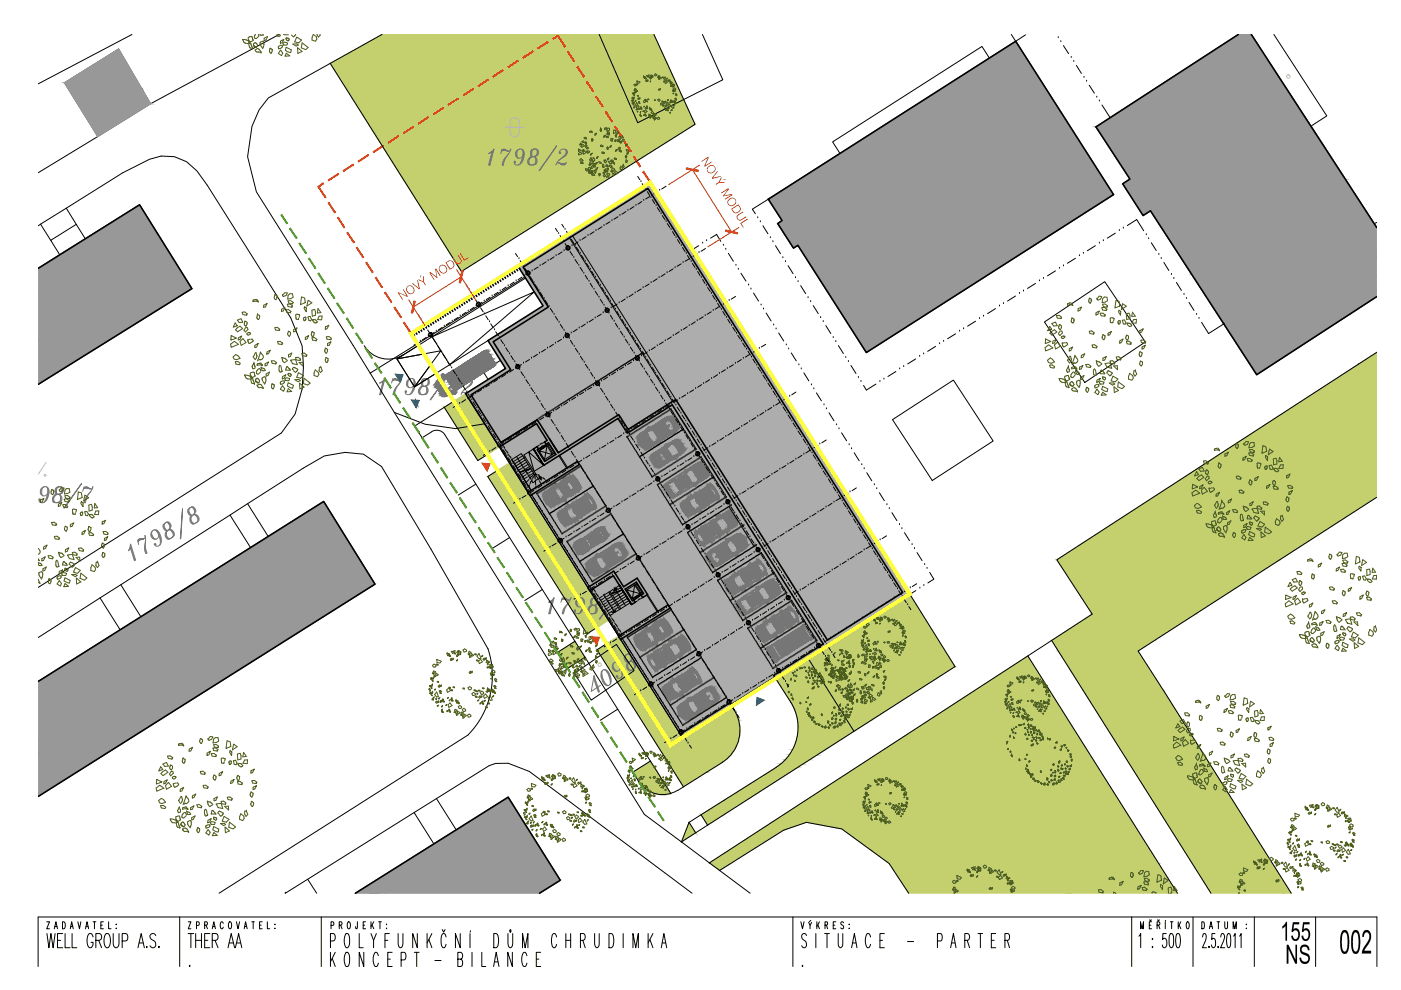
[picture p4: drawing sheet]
<svg xmlns="http://www.w3.org/2000/svg" width="297mm" height="210mm" viewBox="0 0 297 210" stroke-linecap="round" stroke-linejoin="round" font-family="sans-serif">
<!-- layer: srafa -->
<g fill="#c4d06d" stroke="#c4d06d" stroke-width=".21">
<path d="M136.1 7.3h2.5l2.9 6.1z"/>
<path d="M288 77.2l3.9-2.5v2.5z"/>
<path d="M99.8 95.3h5.3l-3.8 2.3z"/>
<path d="M103.4 101l4.6-2.8 1.8 2.8z"/>
<path d="M224.1 118.7l36-23.4 11.3 23.4z"/>
<path d="M186.2 130.2l6.7-4.2 2.6 4.2z"/>
<path d="M103.4 101h6.4l19.2 30.5z"/>
<path d="M129.7 135.8l1.4-.9 .6 .9z"/>
<path d="M119.1 137.8l2.8-1.8 1.1 1.8z"/>
<path d="M217.5 139.3l.4-.2 .2 .2z"/>
<path d="M120.1 141.3h.8l-.6 .4z"/>
<path d="M154.6 150.1l.6-.4 .2 .4z"/>
<path d="M137.5 161.6l.4-.2 .1 .2z"/>
<path d="M139.4 168.4h2.2z"/>
<path d="M146.1 174.4l.4 .5h-.6z"/>
<path d="M149.6 174.4h1.4l-1 .5z"/>
<path d="M145.9 174.9h.6l1 1.7z"/>
<path d="M150.6 183.1h4.3l-2.3 1.5z"/>
<path d="M70 13.4l66.1-6.1 5.4 6.1zM70 13.4l66.1-6.1h-55.1z"/>
<path d="M70 13.4l8.1 13h69.3zM70 13.4h71.5l5.9 13z"/>
<path d="M78.1 26.4l19.7 31.2zM78.1 26.4h69.3l-49.6 31.2z"/>
<path d="M94.2 86.3h6.3l-1.8-2.8zM98.7 83.5l1.8 2.8z"/>
<path d="M94.2 86.3l5.3 8.5h6.4zM94.2 86.3h6.3l5.4 8.5z"/>
<path d="M260.1 95.3l31.8-14.5v14.5zM260.1 95.3l31.8-14.5-3.9-3.6zM288 77.2h3.9v3.6z"/>
<path d="M99.5 94.8l.3 .5h5.3zM99.5 94.8h6.4l-.8 .5z"/>
<path d="M291.9 95.3l-20.5 23.4 20.5-13.3zM260.1 95.3h31.8l-20.5 23.4z"/>
<path d="M224.1 118.7l7.5 11.5h21.8zM224.1 118.7h47.3l-18 11.5z"/>
<path d="M103.4 101l19.2 30.5h6.4zM122.6 131.5h6.4l-4.5 2.9z"/>
<path d="M223 135.8h21.8l-13.2-5.6zM231.6 130.2h21.8l-8.6 5.6z"/>
<path d="M126.6 137.8h6.4l-3.3-2zM129.7 135.8h2l1.3 2z"/>
<path d="M223 135.8l1.4 2.2h16.9zM223 135.8h21.8l-3.5 2.2z"/>
<path d="M118.2 138.3h5.2l-4.3-.5zM119.1 137.8h3.9l.4 .5z"/>
<path d="M118.2 138.3l.6 1h5.2zM118.2 138.3h5.2l.6 1z"/>
<path d="M168.5 141.3h34l-16.3-11.1zM186.2 130.2h9.3l7 11.1z"/>
<path d="M118.8 139.3l1.3 2h.8zM118.8 139.3h5.2l-3.1 2z"/>
<path d="M164.5 143.9h34l-30-2.6zM168.5 141.3h34l-4 2.6z"/>
<path d="M224.4 138l5.2 8.3h17zM224.4 138h16.9l5.3 8.3z"/>
<path d="M164.5 143.9l3.2 5h22.9zM164.5 143.9h34l-7.9 5z"/>
<path d="M167.7 148.9l.6 1.2h20.5zM167.7 148.9h22.9l-1.8 1.2z"/>
<path d="M153.8 150.6h1.9l-1.1-.5zM154.6 150.1h.8l.3 .5z"/>
<path d="M168.3 150.1l.5 1.2h18.1zM168.3 150.1h20.5l-1.9 1.2z"/>
<path d="M152.2 151.6h4.1l-2.5-1zM153.8 150.6h1.9l.6 1z"/>
<path d="M168.8 151.3l.3 1.3h15.9zM168.8 151.3h18.1l-1.9 1.3z"/>
<path d="M150.5 152.6h6.1l-4.4-1zM152.2 151.6h4.1l.3 1z"/>
<path d="M148.8 153.8h8l-6.3-1.2zM150.5 152.6h6.1l.2 1.2z"/>
<path d="M169.1 152.6l.1 1.3h13.7zM169.1 152.6h15.9l-2.1 1.3z"/>
<path d="M146.9 154.9h10l-8.1-1.1zM148.8 153.8h8l.1 1.1z"/>
<path d="M169.2 153.9v1.2h11.9zM169.2 153.9h13.7l-1.8 1.2z"/>
<path d="M169.2 155.1v.1h11.6zM169.2 155.1h11.9l-.3 .1z"/>
<path d="M145.1 156h11.7l-9.9-1.1zM146.9 154.9h10l-.1 1.1z"/>
<path d="M126.6 137.8l11.5 18.2h6.4zM126.6 137.8h6.4l11.5 18.2z"/>
<path d="M144.7 156.3h12.1l-11.7-.3zM145.1 156h11.7v.3z"/>
<path d="M138.1 156l.2 .3h6.4zM138.1 156h6.4l.2 .3z"/>
<path d="M169.2 155.2l-.2 1.3h9.9zM169.2 155.2h11.6l-1.9 1.3z"/>
<path d="M138.3 156.3l.5 .9h17.8zM138.3 156.3h18.5l-.2 .9z"/>
<path d="M169 156.5l-.4 1.2h8.3zM169 156.5h9.9l-2 1.2z"/>
<path d="M138.8 157.2l.7 1h16.7zM138.8 157.2h17.8l-.4 1z"/>
<path d="M168.6 157.7l-.5 1.2h6.9zM168.6 157.7h8.3l-1.9 1.2z"/>
<path d="M139.5 158.2l.6 1h15.5zM139.5 158.2h16.7l-.6 1z"/>
<path d="M168.1 158.9l-.7 1.1h5.9zM168.1 158.9h6.9l-1.7 1.1z"/>
<path d="M140.1 159.2l.6 .9h14.2zM140.1 159.2h15.5l-.7 .9z"/>
<path d="M140.7 160.1l.5 .8h12.9zM140.7 160.1h14.2l-.8 .8z"/>
<path d="M167.4 160l-.9 1.1h5.2zM167.4 160h5.9l-1.6 1.1z"/>
<path d="M141.2 160.9l.4 .7h11.6zM141.2 160.9h12.9l-.9 .7z"/>
<path d="M165.6 162h4.7l-3.8-.9zM166.5 161.1h5.2l-1.4 .9z"/>
<path d="M164.5 162.7h4.6l-3.5-.7zM165.6 162h4.7l-1.2 .7z"/>
<path d="M134.2 163.7h5.2l-1.9-2.1zM137.5 161.6h.5l1.4 2.1z"/>
<path d="M141.6 161.6l1.4 2.1h6.8zM141.6 161.6h11.6l-3.4 2.1z"/>
<path d="M134.2 163.7l1.2 2h5.2zM134.2 163.7h5.2l1.2 2z"/>
<path d="M135.4 165.7l.6 .8h5.1zM135.4 165.7h5.2l.5 .8z"/>
<path d="M143 163.7l1.9 3.1zM143 163.7h6.8l-4.9 3.1z"/>
<path d="M136 166.5l.7 .7h4.9zM136 166.5h5.1l.5 .7z"/>
<path d="M136.7 167.2l.8 .5h4.4zM136.7 167.2h4.9l.3 .5z"/>
<path d="M137.5 167.7l.9 .4h3.8zM137.5 167.7h4.4l.3 .4z"/>
<path d="M138.4 168.1l.5 .2h3.3zM138.4 168.1h3.8v.2z"/>
<path d="M138.9 168.3l2.7 .1zM138.9 168.3h3.3l-.6 .1z"/>
<path d="M139.4 168.4l1.9 .1zM139.9 168.5h1.4z"/>
<path d="M148.6 172.7h4.9l11-10zM153.5 172.7l11-10h4.6z"/>
<path d="M163.7 174.4h76.5l-22.7-35.1zM217.5 139.3h.6l22.1 35.1z"/>
<path d="M171 174.4h69.2zM171 174.4h69.2z"/>
<path d="M163.7 174.4h7.2zM163.7 174.4h7.3z"/>
<path d="M148.6 172.7l1 1.7h1.4zM148.6 172.7h4.9l-2.5 1.7z"/>
<path d="M171.1 174.4l7.4 1.4h62.5zM171.1 174.4h69.1l.8 1.4z"/>
<path d="M161.1 176h5.1l-2.5-1.6zM163.7 174.4h7.2l-4.7 1.6z"/>
<path d="M145.9 174.9l-.7 1.7h2.3zM145.2 176.6h2.3l-3 1.9z"/>
<path d="M150.4 183h4.7l6-7zM161.1 176h5.1l-11.1 7z"/>
<path d="M178.5 175.8l10 7.3h57.2zM178.5 175.8h62.5l4.7 7.3z"/>
<path d="M150.4 183l.2 .1h4.3zM150.4 183h4.7l-.2 .1z"/>
<path d="M226.8 189.4h22.8l-3.9-6.3zM188.5 183.1h57.2l-18.9 6.3zM188.5 183.1l4.2 6.3h34.1z"/>
<path d="M246.6 146.3l25.5 43.1h1.7zM229.6 146.3h17l25.5 43.1zM229.6 146.3l27.2 43.1h15.3z"/>
</g>
<!-- layer: chrudim-2007|16 -->
<g fill="none" stroke="#767676" stroke-width=".21">
<path d="M103.6 32.6l1.1-1-.8 3.4h-.3l.7-2.8zM104.7 31.6l-1 3.4M106.4 31.6l-.2 1M106.6 31.8h.4l.7 .3-.7-.5h-.3l-.4 .5a2.16 2.16 0 0 1 1.7 0l.3-.5-.4 1a4.1 4.1 0 0 0-1.2 2.4h-.3a3.8 3.8 0 0 1 1.5-2.4M107 33.7l-.4 1.3M109.6 32.1l-.2 .3 .2 .8M110.2 31.6l-.3 .2a1.58 1.58 0 0 0 0 1.8M110.6 31.6l.1 .2a3.2 3.2 0 0 1-.8 3.2M110.9 32.9a.83 .83 0 0 1-1.1 .6 .83 .83 0 0 1-.5-1.1 .97 .97 0 0 1 1.2-.8 .97 .97 0 0 1 .7 1.3 2.37 2.37 0 0 1-1.3 2.1l-.8-.2-.1-.6h.3v.3h-.2v-.1M110.9 31.9a3 3 0 0 1-.5 2.6M112 34.8l.7 .2 .9-.2M112.4 33.4a1.08 1.08 0 0 0-.3 1.4"/>
<path d="M112.6 31.9a1.04 1.04 0 0 1 1.6 .2 1.04 1.04 0 0 1-.5 1 1.04 1.04 0 0 1-1.1-.1l-.2-.2zM112.6 33l.4 .2-.7 .2M112.7 31.9l-.1 .3v.7l.1 .1M112.7 31.8l.8-.2 .5 .2M112.9 33.2a1.07 1.07 0 0 0-.5 1.8M113.2 31.6a1.24 1.24 0 0 0-.3 1.6M113.3 33.2l.3 .5v.7l-.6 .6M113.6 33.6l.1 .3-.1 .8M113.7 31.6l.2 .3v.7l-.6 .6a.94 .94 0 0 1 .3 1.6 1.14 1.14 0 0 1-1.7-.3 1.03 1.03 0 0 1 1-1.3M113.7 33l-.5 .2 .4 .2M113.9 31.8l.1 .3-.1 .8M118 30.9l-3.7 5.2z"/>
<path d="M118.7 32.4l.2-.2v.4h-.3a.91 .91 0 0 1 .6-1 .91 .91 0 0 1 1.1 .5l-.2 .7-1.7 1.2-.5 1M119.7 31.6a.87 .87 0 0 1-.1 1.4l-1.2 1M120 31.8a1.11 1.11 0 0 1-.7 1.6M120 34.5l-.1 .2-1.7-.2-.2 .2M120 34.4l-.1 .4-.3 .2h-.4l-.8-.5 .8 .3h.7M94.9 79.6l-3.7 5.2zM80.5 81.2l.7-.4 .4-.6-.9 3.5h-.2l.7-2.8zM81.6 80.2l-1 3.5M83.3 80.2l-.3 1M83.5 80.4h.4l.7 .4-.7-.6h-.3l-.4 .6a2.16 2.16 0 0 1 1.7 0l.3-.6-.4 1a4.3 4.3 0 0 0-1.2 2.5h-.3a4 4 0 0 1 1.5-2.5M83.9 82.4l-.4 1.3M86.4 80.8l-.1 .3 .1 .8"/>
<path d="M87 80.2a1.28 1.28 0 0 0-.3 2M87.5 80.2a3 3 0 0 1-.5 3.3l-.3 .2M87.8 81.6a.82 .82 0 0 1-1.1 .6 .82 .82 0 0 1-.5-1.1 .97 .97 0 0 1 1.2-.9 .97 .97 0 0 1 .7 1.4 2.37 2.37 0 0 1-1.4 2.1l-.7-.2-.1-.6h.3v.3h-.2v-.2M87.8 80.6a2.95 2.95 0 0 1-.5 2.6M88.9 83.5l.7 .2 .9-.2M89.3 82a1.15 1.15 0 0 0-.3 1.5M89.5 80.6a.94 .94 0 0 1 1.5 .2 1.01 1.01 0 0 1-.4 1 1.01 1.01 0 0 1-1.1-.1l-.2-.3zM89.5 81.7l.4 .2-.7 .1M89.6 80.6l-.1 .3v.7l.1 .1M89.6 80.4l.7-.2 .6 .2M89.7 81.9a1.07 1.07 0 0 0-.4 1.8M90 80.2a1.32 1.32 0 0 0-.3 1.7"/>
<path d="M90.2 81.9a1.08 1.08 0 0 1-.3 1.8M90.5 82.2l.1 .3-.1 .8M90.6 80.2a1.1 1.1 0 0 1-.4 1.7 .94 .94 0 0 1 .3 1.6 1.17 1.17 0 0 1-1.8-.3 1.07 1.07 0 0 1 1-1.3M90.6 81.7l-.6 .2 .5 .1M90.8 80.4l.1 .4-.1 .8M95 83.5l.8 .2 .8-.2M95.5 82a1.15 1.15 0 0 0-.3 1.5M95.6 80.6a.97 .97 0 0 1 1.6 .2 1.04 1.04 0 0 1-.5 1 1.04 1.04 0 0 1-1.1-.1l-.1-.3zM95.6 81.7l.5 .2-.8 .1M95.8 80.6l-.2 .3v.7l.2 .1M95.8 80.4l.7-.2 .5 .2M95.9 81.9a1.07 1.07 0 0 0-.4 1.8"/>
<path d="M96.2 80.2a1.32 1.32 0 0 0-.3 1.7M96.3 81.9a1.11 1.11 0 0 1-.2 1.8M96.6 82.2l.1 .3-.1 .8M96.7 80.2a1.1 1.1 0 0 1-.4 1.7 .94 .94 0 0 1 .3 1.6 1.11 1.11 0 0 1-1.7-.3 1.01 1.01 0 0 1 1-1.3M96.7 81.7l-.5 .2 .4 .1M96.9 80.4l.1 .4-.1 .8M98.6 81.1v-.2h.2v.3h-.3a.88 .88 0 0 1 .6-1 .88 .88 0 0 1 1.1 .6l-.2 .6-1.7 1.3-.6 1M99.6 80.2a.92 .92 0 0 1-.1 1.5l-1.2 1M99.9 80.4a1.1 1.1 0 0 1-.7 1.6M99.9 83.2l-.2 .1-1.4-.1-.4 .1M99.9 83l-.2 .5-.2 .2h-.5l-.7-.5 .7 .3h.7M27.7 115.4l1 3.3-.2 .2-.9-2.8-.4 .7z"/>
<path d="M27.7 115.4l.9 3.4M29.2 114.5l.2 1M29.3 114.5l.4-.2 .8-.1h-.9l-.2 .1-.1 .7 .1-.3 1.3-.6v-.6l.2 1.1a4.3 4.3 0 0 0 .3 2.6l-.3 .2a3.9 3.9 0 0 1 0-2.8M30.7 116l.3 1.3M32.1 113.3l.3 .7 .3 .2M32.3 112.6a1.29 1.29 0 0 0 .8 1.7M32.7 112.3a2.87 2.87 0 0 1 1.3 3l-.1 .3M33.1 112.5a2.59 2.59 0 0 1 1 2.4M33.6 113.3a.86 .86 0 0 1-.8 1.1 .86 .86 0 0 1-.8-1.1 .96 .96 0 0 1 .8-1 .96 .96 0 0 1 1.1 .8 1.84 1.84 0 0 1-.4 2.7l-.6-.2-.2-.3 .2-.1 .2 .3-.1 .1-.1-.2M34.7 111.5l.4 .9h.2M34.9 111l.4-.3h.4a.91 .91 0 0 1 .4 1.2 .91 .91 0 0 1-1.3 .4 .82 .82 0 0 1 .1-1.3zM34.9 111a1.2 1.2 0 0 0 .6 1.5"/>
<path d="M35.1 112.5l.5-.1-.5 .5M35.2 112.9a1.07 1.07 0 0 0 .5 1.3M35.3 110.7a1.13 1.13 0 0 1 .6 1.6 .96 .96 0 0 1 1 1.2 1.14 1.14 0 0 1-1.6 .6 1.05 1.05 0 0 1 .2-1.6M35.5 112.5a1.1 1.1 0 0 0 .5 1.7M35.6 110.7l.3 .2 .3 .8M35.7 110.7l-.6 .1-.5 .5M35.9 112.3a1.11 1.11 0 0 1 .6 1.6M36.1 111.9l-.4 .4h.5M36.3 112.4l.5 .6v.4M36.9 113.5l-.6 .6-.7 .2M38.7 107.9l-.3 6.3h-.2zM39.9 108.3l.1 .3 .5 .6"/>
<path d="M40.1 107.8l.5-.3a.87 .87 0 0 1 .9 .6 .87 .87 0 0 1-.4 1l-.7 .2a.93 .93 0 0 1-.3-1.5zM40.1 107.8a1.2 1.2 0 0 0 .6 1.5M40.4 109.3l.5-.1-.6 .6M40.4 109.7a1.19 1.19 0 0 0 .5 1.4M40.6 107.5a1.13 1.13 0 0 1 .5 1.6 .96 .96 0 0 1 1.1 1.2 1.21 1.21 0 0 1-1.6 .6 1.1 1.1 0 0 1 .1-1.6M40.7 109.3a1.1 1.1 0 0 0 .6 1.7M40.8 107.6l.3 .1 .3 .8M40.9 107.5l-.6 .1-.5 .5M41.1 109.1a1.11 1.11 0 0 1 .7 1.6M41.4 108.7l-.4 .5 .4-.1M41.5 109.2l.3 .2 .3 .8M42.2 110.3l-.7 .6-.6 .2"/>
</g>
<!-- layer: chrudim-2007|19 -->
<g fill="none" stroke="#767676" stroke-width=".21">
<path d="M19.8 19.4l.1-.2v.3h-.3a.91 .91 0 0 1 .7-1 .91 .91 0 0 1 1.1 .5 1.1 1.1 0 0 1-1 1.2M20.8 18.6a.93 .93 0 0 1 .2 1 .93 .93 0 0 1-.9 .6M21.1 18.7a.91 .91 0 0 1-.1 1.1M22.8 19.5l1.1-.9-.8 3.4h-.3l.7-2.8zM23.9 18.6l-1 3.4M25.8 18.9a1.26 1.26 0 0 1 1.4-.2l.1 .8a.92 .92 0 0 1-.8 .7 .92 .92 0 0 1-.8-.5zM26 18.9l-.2 .3v.6l.2 .2M26 18.7l.7-.1 .5 .1M26.4 18.6a1.24 1.24 0 0 0-.3 1.6M26.9 18.6l.2 .3v.6l-.6 .7a.94 .94 0 0 1 .3 1.6 1.17 1.17 0 0 1-1.7-.4 1.07 1.07 0 0 1 1-1.2M27.1 18.7l.1 .3-.1 .8M29.1 18.7a.82 .82 0 0 1 1.1 .2 3.1 3.1 0 0 1-.7 2.9l-.7 .2a1.03 1.03 0 0 1-.6-1.4 2.83 2.83 0 0 1 .9-1.9z"/>
<path d="M29.1 18.9l-.4 .6a2.72 2.72 0 0 0-.2 2.1M29.5 18.6l-.3 .1-.4 .8a2.59 2.59 0 0 0 0 2.5M29.8 18.6a1.55 1.55 0 0 1 .1 1.9l-.5 1.3-.3 .2M30.1 18.9a2.97 2.97 0 0 1-.6 2.7M20.4 20.2a.94 .94 0 0 1 .7 1.2 .94 .94 0 0 1-1.3 .6l-.6-.4-.1-.6h.2v.3l-.1-.1M20.4 20.2l.4 .4v.7l-.6 .7M20.8 20.5l.2 .3-.2 .8M25.2 21.8l.8 .2 .8-.2M25.7 20.3a1.08 1.08 0 0 0-.3 1.5M25.8 20l.4 .2-.7 .1M26.1 20.2a1.07 1.07 0 0 0-.4 1.8M26.5 20.2l.3 .4v.7l-.1 .3-.5 .4"/>
<path d="M26.8 20.5l.1 .3-.1 .8M26.9 20l-.5 .2 .4 .1M257.4 36.9l-.7 2.7h.3l.8-3.4-2.3 2.4h2.3M257.8 36.2l-1 3.4M259.5 36.4l.7-.2a1.07 1.07 0 0 1 .6 1.3 2.37 2.37 0 0 1-1.3 2.1h-.3a.99 .99 0 0 1-.5-1.3 3.1 3.1 0 0 1 .8-1.9zM259.5 36.6a3.1 3.1 0 0 0-.5 2.7M260 36.2a3.1 3.1 0 0 0-.9 3.2l.1 .2M260.2 36.2l.2 .2a3.2 3.2 0 0 1-.9 3.2M260.5 36.6a3.2 3.2 0 0 1-.5 2.7M262.3 36.7l-.2 .3 .2 .8M262.8 36.2l-.3 .2a1.58 1.58 0 0 0 0 1.8M263.2 36.2l.2 .2a3.2 3.2 0 0 1-.9 3.2"/>
<path d="M263.5 37.5a.83 .83 0 0 1-1 .7 .83 .83 0 0 1-.5-1.2 .97 .97 0 0 1 1.2-.8 .97 .97 0 0 1 .6 1.3 2.37 2.37 0 0 1-1.3 2.1l-.7-.2-.1-.6h.3v.3h-.2v-.1M263.5 36.6a2.96 2.96 0 0 1-.4 2.5M265.1 36.2l-.3 1M265.2 36.4h.5l.7 .3-.7-.5h-.3l-.4 .5 .2-.1 1.5 .1 .3-.5-.5 1a4.1 4.1 0 0 0-1.1 2.4h-.3a3.8 3.8 0 0 1 1.4-2.4M265.7 38.3l-.5 1.3M270.7 35.6l-3.7 5.2zM271.4 37.2l1.1-1-.8 3.4h-.3l.7-2.7zM272.5 36.2l-1 3.4M19.2 59.9v-.2h.1v.3h-.2a.88 .88 0 0 1 .6-1 .88 .88 0 0 1 1 .5 1.01 1.01 0 0 1-.9 1.2M20.2 59.1a.93 .93 0 0 1 .2 1 .93 .93 0 0 1-.9 .6M20.5 59.2a.85 .85 0 0 1-.2 1.2M23.3 59.1l-.3 .6-.6 2.8"/>
<path d="M25.3 59.5a3.3 3.3 0 0 0-.4 2.6M25.9 59.1a2.58 2.58 0 0 0-1 2.1v.8l.3 .5M26.6 59.7v-.2h-.1v.4h.3v-.4a.83 .83 0 0 0-.8-.5 .83 .83 0 0 0-.8 .5 2.65 2.65 0 0 0-.3 2.8 .99 .99 0 0 0 1.5-.5 .99 .99 0 0 0-.9-1.3l-.6 .7M28.2 59.5l-.1 .4 .1 .8M28.7 59.1l-.2 .1a1.42 1.42 0 0 0 0 1.8M29.2 59.1a3.1 3.1 0 0 1-.5 3.2l-.2 .2M29.5 59.4a2.61 2.61 0 0 1-.5 2.6M196.1 43l-.7 2.7h.2l.9-3.3-2.3 2.4h2.3M196.5 42.4l-1 3.3M198.2 42.5l.7-.1a1.28 1.28 0 0 1 .4 1.9 1.19 1.19 0 0 1-.5 1.2 1.19 1.19 0 0 1-1.3 0 3.1 3.1 0 0 1 .7-3zM198.2 42.7a3.1 3.1 0 0 0-.5 2.8M198.6 42.4a3.1 3.1 0 0 0-.7 3.3"/>
<path d="M198.9 42.4a1.55 1.55 0 0 1 .2 1.9 1.94 1.94 0 0 1-.9 1.4M199.2 42.7a3.1 3.1 0 0 1-.6 2.8M200.9 42.8l-.1 .4 .1 .8M201.5 42.4a1.27 1.27 0 0 0-.3 1.9M201.9 42.4a1.55 1.55 0 0 1 .2 1.9 1.94 1.94 0 0 1-.9 1.4M202.2 43.7a.8 .8 0 0 1-.8 .6 .8 .8 0 0 1-.7-.6 .97 .97 0 0 1 .9-1.3 .97 .97 0 0 1 .9 1.3 2.22 2.22 0 0 1-1.3 2l-.7-.1-.1-.7h.3v.4h-.2v-.2M202.2 42.7a2.95 2.95 0 0 1-.4 2.6M204.1 42.8a3.1 3.1 0 0 0-.5 2.7M204.6 42.4l-.3 .1-.4 .8a2.6 2.6 0 0 0 0 2.4M204.6 43.8a1.27 1.27 0 0 1-.3 1.9M204.9 44.1l.2 .4-.2 .8M205.4 43l-.2-.2v.4h.3l-.1-.7a1.3 1.3 0 0 0-1.9 1.3 1.53 1.53 0 0 0 .4 1.9 1 1 0 0 0 1.3-.7 1 1 0 0 0-1-1.2l-.3 .2-.3 .5"/>
<path d="M19.8 60.7a.94 .94 0 0 1 .7 1.2 .94 .94 0 0 1-1.3 .6 .88 .88 0 0 1-.7-1h.3v.3l-.2-.1M19.8 60.7l.4 .5v.6l-.1 .3-.5 .4M20.2 61l.1 .3-.1 .8M22.2 60l1.1-.9-.8 3.4h-.3l.7-2.8zM25.9 60.5a1.27 1.27 0 0 1-.3 2M26.2 60.9l.1 .3-.1 .8M29.5 60.4a.82 .82 0 0 1-1.1 .6 .82 .82 0 0 1-.5-1.1 .97 .97 0 0 1 1.2-.9 .97 .97 0 0 1 .7 1.4 2.43 2.43 0 0 1-1.3 2.1l-.7-.2-.2-.6h.3v.3l-.1-.2M267.8 72.7l.9 2.7 .3-.1-1.2-3.3-.5 3.3 1.9-1.3M267.8 72l1.1 3.3M269.5 71.3a3.3 3.3 0 0 0 1 2.6M269.7 70.8l.2-.2a1.01 1.01 0 0 1 1.2 .8 2.36 2.36 0 0 1 0 2.5l-.2 .1a1.05 1.05 0 0 1-1.2-.7 2.31 2.31 0 0 1 0-2.5zM269.7 70.8a3 3 0 0 0 1 3.2h.2"/>
<path d="M269.9 70.6a2.98 2.98 0 0 1 1.4 3l-.2 .3M270.3 70.7a3.1 3.1 0 0 1 1 2.6M271.8 70l.4 .7 .3 .2M272 69.2l-.1 .3a1.37 1.37 0 0 0 1 1.5M272.4 69h.2a3.9 3.9 0 0 1 1.2 3l-.2 .2M272.8 69.1a2.86 2.86 0 0 1 1.1 2.4M273.3 69.9a.82 .82 0 0 1-.5 1.1 .82 .82 0 0 1-1-.6 .97 .97 0 0 1 .5-1.4 .97 .97 0 0 1 1.3 .8 2.31 2.31 0 0 1 0 2.4l-.6 .3-.5-.5 .3-.1 .1 .2-.1 .1-.1-.1M274 68l.2 .9M275.6 69.4l.3 1.4M275.7 68a4.3 4.3 0 0 0 .1 2.8l.3-.1a5 5 0 0 1-.4-3.2l-.2-.5v.5a2.03 2.03 0 0 0-1.4 1l.1-.7 1.1-.1-.8 .1-.3 .3M278.3 64.4l-.2 6.3-.1 .1zM279.7 65.2l-.1-.1 .1-.1 .2 .3-.2 .1-.2-.2a.89 .89 0 0 1 .3-1 .89 .89 0 0 1 1-.1l.3 .6-.8 2 .1 1.2"/>
<path d="M280.1 64a.91 .91 0 0 1 .7 1.3l-.5 1.4M280.4 64a1.08 1.08 0 0 1 .3 1.7M281.8 66.2l.1 .5-.1 .2-.4 .3h-.8l.7-.2 .6-.3M281.9 66.3a2.41 2.41 0 0 1-1.6 1v.2M149.1 99.6l-1 3.5M150.8 99.8l.8-.2a1.28 1.28 0 0 1 .4 2 1.62 1.62 0 0 1-1.4 1.5 1.28 1.28 0 0 1-.4-2l.1-.5zM150.8 100a3.2 3.2 0 0 0-.5 2.7M151.3 99.6a3.2 3.2 0 0 0-.9 3.3l.2 .2M151.6 99.6a3 3 0 0 1-.5 3.3l-.3 .2M151.8 100a3.2 3.2 0 0 1-.5 2.7M154.1 99.6l-.3 .2a1.58 1.58 0 0 0 0 1.8M154.6 99.6a3 3 0 0 1-.5 3.3l-.3 .2"/>
<path d="M154.9 100a2.95 2.95 0 0 1-.5 2.6M156.7 100h.7l.9-.4h-1.5l-.7 1.7a1.06 1.06 0 0 1 1.8 .3 1.06 1.06 0 0 1-1.1 1.5 .8 .8 0 0 1-.9-1h.2v.3l-.1-.2M156.8 99.8h1.2M148.7 100.3l-.7 2.8h.3l.8-3.5-2.2 2.5h2.2M153.6 100.1l-.2 .3 .2 .9M154.9 101a.8 .8 0 0 1-.8 .6 .8 .8 0 0 1-.8-.6 .99 .99 0 0 1 .9-1.4 .99 .99 0 0 1 1 1.4 2.37 2.37 0 0 1-1.4 2.1l-.7-.2-.1-.7h.3v.4h-.2v-.2M157.1 101l.3 .1a1.47 1.47 0 0 1-.6 2M157.6 101.3a1.37 1.37 0 0 1-.3 1.6M58.3 122.8l.2-.1v.3h-.3a.91 .91 0 0 1 .6-1 .91 .91 0 0 1 1.1 .5 1.04 1.04 0 0 1-1 1.1M58.9 123.6a.94 .94 0 0 1 .7 1.2 .94 .94 0 0 1-1.3 .6l-.6-.3-.1-.7h.3v.4l-.2-.2M58.9 123.6l.3 .2a1.11 1.11 0 0 1-.4 1.6M59.3 122a.93 .93 0 0 1 .2 1.1 .93 .93 0 0 1-.9 .5"/>
<path d="M59.3 124l.2 .3-.2 .8M59.6 122.2a.94 .94 0 0 1-.1 1.1M61.3 123l.7-.5 .4-.5-.8 3.4h-.3l.7-2.7zM62.4 122l-.9 3.4M64.2 122l-.3 1M64.3 122.2h.4l.7 .3-.7-.5h-.2l-.4 .5a2.12 2.12 0 0 1 1.6 0l.3-.5-.4 1a3.7 3.7 0 0 0-1.1 2.4h-.3a3.8 3.8 0 0 1 1.4-2.4M64.7 124.1l-.4 1.3M67.3 122.8v-.1h.2v.3h-.3a.88 .88 0 0 1 .6-1 .88 .88 0 0 1 1.1 .5l-.2 .7-1.7 1.2-.5 1M68.3 122a.87 .87 0 0 1-.1 1.5l-1.2 .9M68.6 122.2a1.11 1.11 0 0 1-.7 1.6M68.6 125l-.1 .1-1.5-.1-.4 .1M68.6 124.8l-.1 .5-.3 .1h-.5l-.7-.4 .7 .3h.8"/>
<path d="M132.5 139.4v.4l.4 .5 .2 .1M132.6 138.9l.5-.3a.87 .87 0 0 1 .9 .6 .87 .87 0 0 1-.4 1l-.3 .2a.89 .89 0 0 1-.9-.5 .89 .89 0 0 1 .2-1zM132.6 138.9a1.26 1.26 0 0 0 .7 1.5M133.1 138.6a1.13 1.13 0 0 1 .5 1.6 .96 .96 0 0 1 1.2 1.2l-.4 .4-.9 .5a1.02 1.02 0 0 1-.7-.9 1.02 1.02 0 0 1 .5-1M133.3 138.7l.6 .6v.3M133.4 138.6l-.5 .2-.5 .5M133.9 139.8l-.4 .5 .5-.1M8.1 157.3l1.3 .1 .3-.5-.4 1a4.4 4.4 0 0 0-1.2 2.4M8.1 157l.3-.1 .7 .5-1-.3M8.4 159l-.3 .8M9.3 157.9l-1.2 1.5M11.3 157.1l.7-.2a1.28 1.28 0 0 1 .4 2 1.53 1.53 0 0 1-1.4 1.4 .99 .99 0 0 1-.6-1.3 3.1 3.1 0 0 1 .9-1.9z"/>
<path d="M11.3 157.3a3.2 3.2 0 0 0-.6 2.7M11.7 156.9a3.2 3.2 0 0 0-.9 3.3l.2 .1M12 156.9a3 3 0 0 1-.4 3.3l-.3 .1M12.3 157.3a3.2 3.2 0 0 1-.6 2.7M30 141l.1-.1v.3h-.2a.88 .88 0 0 1 .6-1 .88 .88 0 0 1 1.1 .5 .96 .96 0 0 1-1 1.1M30.6 141.8a.94 .94 0 0 1 .7 1.2 .94 .94 0 0 1-1.3 .6 .76 .76 0 0 1-.7-1h.3v.4h-.2v-.2M30.6 141.8l.3 .2a1.15 1.15 0 0 1-.2 1.5l-.3 .1M31 140.2a.95 .95 0 0 1 .2 1.1 .95 .95 0 0 1-.9 .5M31 142.2l.2 .3-.2 .8M31.3 140.4a.81 .81 0 0 1-.1 1.1M33 141.2l.7-.5 .5-.5-.9 3.4h-.3l.7-2.7zM34.2 140.2l-1.1 3.4"/>
<path d="M35.9 140.2l-.3 1M36 140.4h.4l.8 .3-.8-.5h-.2l-.5 .5a2.16 2.16 0 0 1 1.7 0l.3-.5-.4 1a4.4 4.4 0 0 0-1.1 2.4h-.3a3.8 3.8 0 0 1 1.4-2.4M36.4 142.4l-.4 1.2M39 141.2l1.2-1-.9 3.4h-.3l.7-2.7zM40.2 140.2l-1 3.4M125.9 144.1l1 2.7 .2-.2-1.2-3.3-.6 3.3 2-1.3M125.9 143.3l1.1 3.4M127.6 142.6a3.3 3.3 0 0 0 1 2.6M127.8 142.1l.2-.1a1.73 1.73 0 0 1 1.5 1.8 1.11 1.11 0 0 1-.8 1.6 2.53 2.53 0 0 1-1.2-2.9zM127.8 142.1l-.2 .3v.6a2.85 2.85 0 0 0 1.4 2.4M128 142a3 3 0 0 1 1.4 2.9l-.2 .3M128.4 142.1a3 3 0 0 1 1 2.6"/>
<path d="M129.9 141.3l.1 .3 .6 .6M130.1 140.6l-.1 .3a1.51 1.51 0 0 0 .9 1.5M130.5 140.3a3 3 0 0 1 1.4 3l-.2 .3M130.9 140.4a2.59 2.59 0 0 1 1.1 2.5M131.4 141.3a.82 .82 0 0 1-.5 1.1 .82 .82 0 0 1-1-.7 .96 .96 0 0 1 .5-1.4 .96 .96 0 0 1 1.3 .8 2.2 2.2 0 0 1 0 2.5l-.6 .2-.5-.4 .3-.2 .1 .3h-.1l-.1-.1M133 140.4h.4l-.5 .5M133 140.8a1.1 1.1 0 0 0 .6 1.4M133.3 140.4a1.04 1.04 0 0 0 .6 1.7M133.6 140.2a1.1 1.1 0 0 1 .8 1.6M134.1 140.3l.3 .2 .3 .8M134.8 141.4l-.6 .6-.7 .3M8.1 160.3h.1"/>
<path d="M96.2 185.6l.2-.2v.3h-.3a.88 .88 0 0 1 .6-1 .88 .88 0 0 1 1.1 .6 1.01 1.01 0 0 1-1 1.1M96.8 186.4a.93 .93 0 0 1 .7 1.2 .93 .93 0 0 1-1.3 .6 .8 .8 0 0 1-.7-1h.3v.3l-.2-.1M96.8 186.4l.3 .1a1.1 1.1 0 0 1-.5 1.7M97.2 184.8a.98 .98 0 0 1 .2 1 .98 .98 0 0 1-.9 .6M97.2 186.7l.2 .4-.2 .8M97.5 184.9a.81 .81 0 0 1-.1 1.2M99.2 185.7l.7-.4 .5-.5-.9 3.4h-.3l.7-2.8zM100.4 184.8l-1 3.4M102.1 184.8l-.3 .9M102.2 184.9h.5l.7 .4-.7-.5h-.3l-.5 .5a2.16 2.16 0 0 1 1.7 0l.3-.5-.4 .9a4.3 4.3 0 0 0-1.1 2.5h-.3a4 4 0 0 1 1.4-2.5M102.7 186.9l-.5 1.3M105.4 185.1h.7l.8-.3h-1.4l-.7 1.6a1.02 1.02 0 0 1 1.4-.1 1.02 1.02 0 0 1 .2 1.4 1.11 1.11 0 0 1-1.8 .2l-.1-.7h.3v.3l-.2-.1"/>
<path d="M105.5 184.9h1.1M105.8 186.1l.3 .2a1.47 1.47 0 0 1-.6 1.9M106.2 186.4a1.22 1.22 0 0 1-.3 1.6"/>
</g>
<!-- layer: chrudim-2007|18 -->
<g fill="none" stroke="#767676" stroke-width=".21">
<path d="M105.9 81.3h.1M105.9 81.2h.1M106 81.2h.1M8.8 103.7l-.1 .3 .1 .8M9.4 103.2l-.3 .2a1.58 1.58 0 0 0 0 1.7M9.8 103.2l.2 .2a3.2 3.2 0 0 1-.9 3.2M10.1 104.5a.8 .8 0 0 1-.8 .7 .8 .8 0 0 1-.7-.7 .99 .99 0 0 1 .9-1.3 .99 .99 0 0 1 .9 1.3 2.37 2.37 0 0 1-1.3 2.1l-.7-.2-.1-.6h.3v.3h-.2v-.2M10.1 103.5a2.95 2.95 0 0 1-.4 2.6M11.3 106.4l.7 .2 .8-.2M11.7 105a1.08 1.08 0 0 0-.3 1.4M11.8 103.5a.99 .99 0 0 1 1.6 .2 1.04 1.04 0 0 1-.5 1 1.04 1.04 0 0 1-1.1-.1l-.1-.3zM11.8 104.6l.5 .2-.7 .2"/>
<path d="M12 103.5l-.2 .3v.7l.2 .1M12 103.4l.7-.2 .6 .2M12.1 104.8a1.07 1.07 0 0 0-.4 1.8M12.4 103.2a1.24 1.24 0 0 0-.3 1.6M12.5 104.8a1.09 1.09 0 0 1-.2 1.8M12.8 105.1l.2 .3-.2 .9M13 103.2l.1 .3v.7l-.1 .3-.5 .3a.94 .94 0 0 1 .3 1.6 1.14 1.14 0 0 1-1.7-.3 1.07 1.07 0 0 1 1-1.3M13 104.6l-.6 .2 .4 .2M13.1 103.4l.2 .3-.2 .8M17.3 102.6l-3.8 5.1zM17.8 103.2l-.3 1M18 103.4h.4l.7 .3-.7-.5h-.3l-.4 .5 .3-.2 1.4 .2 .3-.5-.4 1a4.1 4.1 0 0 0-1.2 2.4h-.3a3.8 3.8 0 0 1 1.5-2.4"/>
<path d="M18.4 105.3l-.4 1.3M116.3 127.7l.8-.5 .4-.5-.9 3.4h-.3l.8-2.7zM117.5 126.7l-.3 .7-.7 2.7M119.2 126.7l-.3 1M119.3 126.9h.5l.7 .3-.7-.5h-.3l-.5 .5a2.25 2.25 0 0 1 1.8 0l.3-.5-.5 1a4.4 4.4 0 0 0-1.1 2.4h-.3a3.5 3.5 0 0 1 1.4-2.4M119.8 128.8l-.5 1.3M122.3 127.2l-.1 .3 .1 .8M122.9 126.7l-.3 .2a1.4 1.4 0 0 0 0 1.8M123.4 126.7a3.1 3.1 0 0 1-.8 3.4M123.6 128a.79 .79 0 0 1-.8 .7 .79 .79 0 0 1-.8-.7 .99 .99 0 0 1 1-1.3 .99 .99 0 0 1 .9 1.3 3.4 3.4 0 0 1-.8 2 .79 .79 0 0 1-.9 .1 .79 .79 0 0 1-.4-.8h.2v.4l-.1-.2M123.6 127.1a2.61 2.61 0 0 1-.4 2.6M124.8 130l.7 .1 .8-.1"/>
<path d="M125.2 128.5a1.06 1.06 0 0 0-.3 1.5M125.3 128.2l.5 .1-.7 .2M125.5 126.9l1-.2a.91 .91 0 0 1 .3 1.2 .91 .91 0 0 1-1.2 .4l-.3-.1a.95 .95 0 0 1 .2-1.3zM125.5 127.1l-.2 .3 .2 .8M125.5 126.9l.7-.2 .6 .2M125.6 128.3a1.1 1.1 0 0 0-.4 1.8M125.9 126.7a1.18 1.18 0 0 0-.3 1.6M126.1 128.3a1.12 1.12 0 0 1-.3 1.8M126.3 128.7l.2 .3-.2 .8M126.5 126.7a1.11 1.11 0 0 1-.4 1.6 .93 .93 0 0 1 .5 1 .93 .93 0 0 1-.8 .8l-1-.1a1.08 1.08 0 0 1 .8-1.7M126.5 128.2l-.6 .1 .4 .2M126.6 126.9l.2 .3-.2 .8"/>
<path d="M130.8 126.1l-3.6 5.2h-.2zM130.9 130l.7 .1 .9-.1M131.4 128.5a1.02 1.02 0 0 0-.3 1.5M131.5 128.2l.4 .1-.7 .2M131.6 126.9l1-.2a.91 .91 0 0 1 .4 1.2 .91 .91 0 0 1-1.2 .4l-.3-.1a1.09 1.09 0 0 1 .1-1.3zM131.6 127.1l-.1 .3 .1 .8M131.6 126.9l.7-.2 .6 .2M131.8 128.3a1.07 1.07 0 0 0-.4 1.8M132 126.7a1.18 1.18 0 0 0-.2 1.6M132.2 128.3a1.17 1.17 0 0 1 0 1.7l-.3 .1M132.5 128.7l.1 .3-.1 .8M132.6 126.7a1.11 1.11 0 0 1-.4 1.6 1.04 1.04 0 0 1 .3 1.7l-.6 .1-1-.1a1.08 1.08 0 0 1 .9-1.7"/>
<path d="M132.6 128.2l-.6 .1 .5 .2M132.8 126.9l.1 .3-.1 .8M134.5 127.7l.7-.5 .4-.5-.8 3.4h-.3l.7-2.7zM135.6 126.7l-1 3.4"/>
</g>
<!-- layer: chrudim-2007|1 -->
<g fill="none" stroke="#000" stroke-width=".21">
<path d="M13.7 17.6l11.4-7.2 6.8 11.6-11.2 6.9zM28 7.3l-19.9 10.5M59.2 7.3l-27.3 14.7M81 7.3l-24.1 13.5-2 2.5-1.5 3.5-.9 6.4 1.9 7.5 24.1 38.4M127 7.3l8.2 18.7 18-9.1-4.3-9.6M262.6 7.3l-30.2 19.6 7.2 11.1-1.6 1 4.4 6.7 1.5-1 22.5 34.7 25.5-16.5M270.1 7.3l11.2 17.3-3.3 2.1 13.4 20.7 .5-.3M20.7 28.9l-12.6 7.7M8.1 47.9l18-11.3 5.6-2.8a8.4 8.4 0 0 1 10 2.4l2.2 3.1 17.7 28.1 2.5 5.9 .2 4.4-.2 4.8-1.5 5.3-3 4-51.5 32.7M8.1 56.9l4.6-2.9-1.9-3 5.4-3.4 1.9 3 11.5-7.2 11.1 17.8-32.6 20.3M162.9 42.2l15.2-9.7-1.6-2.4 31.7-20.3 1.6 2.5 5.5-3.6 20.8 32.6-52.4 33.4-14.5-22.7-1 .6-3.3-5.2 .9-.6zM291.4 47.4l.5 .8"/>
<path d="M291.9 57.2l-6.7 4.3-1.5-2.4-5.5 3.6-2.9-4.5-15.9 10.3M8.1 71.9l4.3 6.9M78.5 79.1l58.1 93.6 7.9 5.8M108.1 77.3l-1-1.5-4.7 2.9 5.4 8.6M108.1 77.3l17.1-10.8-7.4-11.8-39.3 24.4M125.2 66.5l21.7-13.6 46 73.1-38.6 24.4-18.9-29.8-3.4 2.2-10.8-17.4-3.6-2.5-9.8-15.6 4.8-3-4.5-7M291.9 105.4l-50.6 32.6 32.5 51.4M8.1 135.2l56.2-35.9 4.4-2.6 4.5-.8 3.8 .4 3.9 2.6 10.5 17.5 12.1 21.2a17.8 17.8 0 0 1-4.2 18.2M41 123.7l10.9 17.5M171.4 139.6l9.7 15.5-36.6 23.4M8.1 144.5l60.5-38.2 10.9 17.6-71.4 44.9M13.8 140.9l10.9 17.5"/>
<path d="M99.3 155.8l-52.9 33.6M121.8 142.8l8.9-6.2 3.8 5.6-9.2 6.2zM144.5 178.5l14.5 10.9M60.5 189.4l43.2-27.1 1.4-.4 2.6-.1 4.5 1.8 34.5 25.8M75.4 189.4l32.3-20.4 11.1 17.6-4.4 2.8M80 186.5l1.8 2.9"/>
</g>
<!-- layer: chrudim-2007|25 -->
<g fill="none" stroke="#bababa" stroke-width=".21">
<path d="M107.1 27h4M108.1 28a.99 .99 0 0 0 1 1 .99 .99 0 0 0 1-1M108.2 26v2M110.1 26a.99 .99 0 0 0-1-1 .99 .99 0 0 0-1 1M110.2 26v2M9.8 98l-1.7 2.5"/>
<circle cx="23.6" cy="16.5" r=".36"/>
<circle cx="273.2" cy="16.2" r=".36"/>
<circle cx="261" cy="34.1" r=".36"/>
<circle cx="22.8" cy="57.3" r=".36"/>
<circle cx="199.1" cy="40.1" r=".36"/>
<circle cx="270" cy="67.7" r=".36"/>
<circle cx="151.4" cy="97.8" r=".36"/>
<circle cx="9.5" cy="100.8" r=".19"/>
<circle cx="61.6" cy="120" r=".36"/>
<circle cx="33" cy="138.4" r=".36"/>
<circle cx="127.1" cy="140.9" r=".36"/>
<circle cx="99.8" cy="182.3" r=".36"/>
</g>
<!-- layer: chrudim-2007|4 -->
<g fill="none" stroke="#000" stroke-width=".21">
<path d="M209.8 12.3l-31.7 20.2M214.4 7.3l.9 1.4M265.3 7.3l12.7 19.4M8.6 47.5l2.2 3.5M14.1 44.1l2.1 3.5M18.1 50.6l-5.4 3.4M146.9 52.9l-7.4-11.6-21.7 13.4M221.4 68.3l12.8-8.6 8.6 12.8-12.8 8.6zM291.9 74.7l-67.8 44 7.5 11.5-81.2 52.8M107.8 87.3l-4.8 2.5-6.4 1.1-6.5-1-6.5-2.5M112.6 84.3l22.8 36.3M189.2 89l12.9-8.4 8.5 12.9-12.9 8.4z"/>
<path d="M48.8 109.2l4.3 6.9M52.5 106.8l4.4 6.9M21.2 126.8l4.3 6.7M25.6 124l4.3 6.8M192.9 126l9.6 15.3-21.4 13.8M87.8 172.3l4.2 6.6M92.5 169.3l4.2 6.7M60.5 189.4h.1M65.2 186.4l1.9 3"/>
</g>
<!-- layer: chrudim-2007|16 -->
<path d="M102.8 81.1l-1.3 1.1 1.6 .4M105.9 81.3l-4.4 .9" fill="none" stroke="#bababa" stroke-width=".21"/>
<!-- layer: srafa -->
<g fill="#adadad" stroke="#adadad" stroke-width=".21">
<path d="M109.8 56.4l28.1-17.7 11.1 17.7z"/>
<path d="M98.7 83.5h67.4l26.8 42.5z"/>
<path d="M109.8 56.4l5.3 8.4h39.2zM109.8 56.4h39.2l5.3 8.4z"/>
<path d="M103.5 72.2h55.5l-43.9-7.4zM115.1 64.8h39.2l4.7 7.4z"/>
<path d="M103.5 72.2l3.7 5.9h55.5zM103.5 72.2h55.5l3.7 5.9z"/>
<path d="M98.7 83.5h67.4l-58.9-5.4zM107.2 78.1h55.5l3.4 5.4z"/>
<path d="M98.7 83.5l26.8 42.5h67.4zM125.5 126h67.4l-48.2 30.3z"/>
</g>
<!-- layer: srafa domy -->
<g fill="#989898" stroke="#989898" stroke-width=".21">
<path d="M79.7 186.6l28-17.6 11.1 17.6z"/>
<path d="M8.1 61.2h32.6l-32.6 20.3z"/>
<path d="M40.9 123.9l27.7-17.6 10.9 17.6z"/>
<path d="M8.1 158.2h16.9l-16.9 10.7z"/>
<path d="M164.4 41.3l50.9-32.6 20.8 32.6z"/>
<path d="M167.9 52h1.3l-1 .6z"/>
<path d="M169.2 52h50.1l-.9 .6z"/>
<path d="M264.2 7.3h1.1l12.7 19.6z"/>
<path d="M241.7 44.7h2.2l-1.5 1z"/>
<path d="M250.3 54.5l40 3.7h-37.6z"/>
<path d="M283.7 59.1h5.1l-3.6 2.4z"/>
<path d="M275.8 59.1h7.9l-3.6 2.4z"/>
<path d="M252.7 58.2h22.6l-7 4.5z"/>
<path d="M13.7 17.6l11.4-7.2 4.2 7.2z"/>
<path d="M13.7 17.6h15.6l2.6 4.4z"/>
<path d="M290.3 58.2l1.6-1v1z"/>
<path d="M274.7 58.5l.6-.3 .2 .3z"/>
<path d="M280.1 61.5l3.6-2.4 1.5 2.4z"/>
<path d="M264 65.5l4.3-2.8 19.6 2.8z"/>
<path d="M259.4 68.5h23.9l-1 .6z"/>
<path d="M78.5 189.4h35.9l4.4-2.8zM79.7 186.6h39.1l-40.3 2.8zM75.4 189.4h3.1l1.2-2.8z"/>
<path d="M8.1 56.9l32.6 4.3h-32.6zM8.1 56.9l32.6 4.3-11.1-17.8z"/>
<path d="M8.1 144.5l16.9 13.7h-16.9zM8.1 144.5l16.9 13.7 15.9-34.3zM40.9 123.9h38.6l-54.5 34.3z"/>
<path d="M162.9 42.2h71.8l-70.3-.9zM164.4 41.3h71.7l-1.4 .9z"/>
<path d="M162.9 42.2l2.9 4.6h61.7zM162.9 42.2h71.8l-7.2 4.6z"/>
<path d="M164.9 47.4h61.7l-60.8-.6zM165.8 46.8h61.7l-.9 .6z"/>
<path d="M164.9 47.4l3 4.6h51.4zM164.9 47.4h61.7l-7.3 4.6z"/>
<path d="M169.2 52l.3 .6h48.9zM169.5 52.6h48.9l-34.7 22.1z"/>
<path d="M232.4 26.9l31.8-19.6 13.8 19.6zM232.4 26.9l31.8-19.6h-1.6z"/>
<path d="M232.4 26.9l7.2 11.1h45.6zM232.4 26.9h45.6l7.2 11.1z"/>
<path d="M238 39h47.9l-46.3-1zM239.6 38h45.6l.7 1z"/>
<path d="M238 39l3.7 5.7h47.9zM238 39h47.9l3.7 5.7z"/>
<path d="M250.3 54.5l41.6-.8v.8zM243.9 44.7l6.4 9.8 41.6-.8z"/>
<path d="M289.6 44.7l2.3 9v-5.5zM243.9 44.7h45.7l2.3 9z"/>
<path d="M291.9 54.5l-1.6 3.7 1.6-1zM250.3 54.5h41.6l-1.6 3.7z"/>
<path d="M275.3 58.2l.5 .9h13zM275.3 58.2h15l-1.5 .9z"/>
<path d="M275.8 59.1l1.6 2.4h2.7zM277.4 61.5h2.7l-1.9 1.2z"/>
<path d="M252.7 58.2l2.9 4.5h12.7zM255.6 62.7h12.7l-8.9 5.8z"/>
<path d="M13.7 17.6l2.8 4.4h15.4zM16.5 22h15.4l-11.2 6.9z"/>
<path d="M289.8 58.5l2.1-.2v.2zM289.8 58.5l2.1-.2-1.6-.1zM290.3 58.2l1.6 .1z"/>
<path d="M285.2 61.5l6.7-1.5v1.5zM285.2 61.5l6.7-1.5-2.1-1.5zM289.8 58.5h2.1v1.5z"/>
<path d="M280.1 61.5h11.8v1.2zM278.2 62.7h13.7l-11.8-1.2z"/>
<path d="M268.3 62.7h9.9l-3.5-4.2zM274.7 58.5h.8l2.7 4.2z"/>
<path d="M287.9 65.5l4-2.6v-.2zM268.3 62.7h23.6l-4 2.8z"/>
<path d="M259.4 68.5h23.9l-19.3-3zM264 65.5h23.9l-4.6 3z"/>
<path d="M259.4 68.5l.4 .6h22.5zM259.8 69.1h22.5l-15.9 10.3z"/>
</g>
<path d="M13.7 17.6l11.4-7.2 6.8 11.6-11.2 6.9z" fill="none" stroke="#989898" stroke-width=".21"/>
<!-- layer: OBRYS -->
<path d="M262.6 7.3l-30.2 19.6 7.2 11.1-1.6 1 4.4 6.7 1.5-1 22.5 34.7 25.5-16.5M265.3 7.3l26.6 40.9M8.1 56.9l21.5-13.5 11.1 17.8-32.6 20.3M162.9 42.2l52.4-33.5 20.8 32.6-52.4 33.4-14.5-22.7-1 .6-3.3-5.2 .9-.6zM8.1 144.5l60.5-38.2 10.9 17.6-71.4 45M75.4 189.4l32.3-20.4 11.1 17.6-4.4 2.8" fill="none" stroke="#000" stroke-width=".34"/>
<!-- layer: TENKA_SITUACE -->
<g fill="none" stroke="#000" stroke-width=".21">
<path d="M138.6 7.3l8.8 19.1-49.6 31.2-27.8-44.2M77.2 73.3a6 6 0 0 0 8.3 1.9M88.7 73.2l-4.5 2.9 3.7 5.9 4.6-2.9M89.9 75l-5.7 1.1M91.3 77.3l-3.4 4.7M94.2 86.3l7.1 11.3 2-1.2M96.2 85.1l-8.3 5.2 1.6 2.5 2-1.3a2.01 2.01 0 0 1 2.8 .7l47.9 76.1M105.5 99.8l-2.1 1.2 21.1 33.4 2-1.3M100.9 102.6l-3.7 2.4M108 114l-3.7 2.3M115 125l-3.7 2.3M121.9 136l-3.7 2.3 2.1 3.4 3.7-2.4"/>
<path d="M128.6 136.5l-2 1.3 18.3 29M217.9 139.1l31.7 50.3M223 135.8l33.8 53.6M131 150.4l-3.7 2.3M155.4 150.1l-.2-.4 .5 .9M155.7 150.5a8 8 0 0 1-2.5 11.1l-9.5 6M164.5 143.9l3.2 5M167.7 148.9a10 10 0 0 1-3.2 13.8M135.4 165.7a6 6 0 0 0 8.3 1.8M137.9 161.4l-3.7 2.3 1.2 2M146.1 174.4l-1.6 4.1M146.1 174.4l1.4 2.2"/>
<path d="M148.6 172.7l1.4 2.2M164.5 162.7l-18.4 11.7M152.6 184.6l13.6-8.6 4.8-1.6 7.5 1.4 10 7.3 4.2 6.3"/>
</g>
<!-- layer: OBRYS ROZVOJ -->
<g fill="#ff3f00" stroke="#ff3f00" stroke-width=".21">
<path d="M136.3 36.4l1.5 2.4 .2-.2zM136.3 36.4l.2-.1 1.5 2.3z"/>
<path d="M134.3 33.3l1.3 2.1 .2-.2zM134.3 33.3l.2-.2 1.3 2.1z"/>
<path d="M132.3 30.1l1.3 2.1 .2-.1zM132.3 30.1l.2-.1 1.3 2.1z"/>
<path d="M130.3 26.9l1.4 2.1 .1-.1zM130.3 26.9l.2-.1 1.3 2.1z"/>
<path d="M128.4 23.7l1.3 2.2 .1-.2zM128.4 23.7l.1-.1 1.3 2.1z"/>
<path d="M126.3 20.6l1.4 2.1 .1-.2zM126.3 20.6l.2-.2 1.3 2.1z"/>
<path d="M124.3 17.4l1.4 2.1 .2-.1zM124.3 17.4l.2-.1 1.4 2.1z"/>
<path d="M122.3 14.2l1.4 2.1 .2-.1zM122.3 14.2l.2-.1 1.4 2.1z"/>
<path d="M120.4 11l1.3 2.2 .1-.2zM120.4 11l.1-.1 1.3 2.1z"/>
<path d="M118.2 7.6l1.5 2.4 .1-.2zM118.2 7.6l.2-.1 1.4 2.3z"/>
<path d="M85.6 68.4l1.4 2.4 .2-.2zM85.6 68.4l.1-.1 1.5 2.3z"/>
<path d="M83.6 65.2l1.3 2.1h.2zM83.6 65.2l.1-.1 1.4 2.2z"/>
<path d="M81.6 62l1.3 2.2 .2-.1zM81.6 62h.1l1.4 2.1z"/>
<path d="M79.6 58.9l1.3 2.1 .2-.1zM79.6 58.9l.2-.1 1.3 2.1z"/>
<path d="M77.6 55.7l1.3 2.1 .2-.1zM77.6 55.7l.2-.1 1.3 2.1z"/>
<path d="M75.6 52.5l1.3 2.1h.2zM75.6 52.5l.1-.1 1.4 2.2z"/>
<path d="M73.6 49.3l1.3 2.2 .2-.1zM73.6 49.3h.1l1.4 2.1z"/>
<path d="M71.6 46.2l1.3 2.1 .2-.1zM71.6 46.2l.2-.1 1.3 2.1z"/>
<path d="M69.6 43l1.3 2.1 .2-.1zM69.6 43l.2-.1 1.3 2.1z"/>
<path d="M67.4 39.6l1.5 2.3h.2zM67.4 39.6l.2-.1 1.5 2.4z"/>
<path d="M67.5 39.5l.1 .2 .9-.9zM67.6 39.7l.9-.9 .1 .2z"/>
<path d="M69.6 38.1l.1 .2 2-1.5zM69.7 38.3l2-1.5 .1 .2z"/>
<path d="M72.8 36.1l.1 .2 2-1.5zM72.9 36.3l2-1.5 .1 .2z"/>
<path d="M75.9 34.1l.1 .2 2.1-1.5zM76 34.3l2.1-1.5v.2z"/>
<path d="M79.1 32.2l.1 .1 2-1.5zM79.2 32.3l2-1.5 .1 .2z"/>
<path d="M82.3 30.1l.1 .2 2-1.5zM82.4 30.3l2-1.5 .1 .2z"/>
<path d="M85.5 28.1l.1 .2 2-1.5zM85.6 28.3l2-1.5 .1 .2z"/>
<path d="M88.6 26.1l.1 .2 2.1-1.5zM88.7 26.3l2.1-1.5v.2z"/>
<path d="M91.8 24.2l.1 .1 2-1.5zM91.9 24.3l2-1.5 .1 .2z"/>
<path d="M95 22.1l.1 .2 2-1.5zM95.1 22.3l2-1.5 .1 .2z"/>
<path d="M98.2 20.1l.1 .2 2-1.5zM98.3 20.3l2-1.5 .1 .2z"/>
<path d="M101.3 18.1l.1 .2 2-1.5zM101.4 18.3l2-1.5 .1 .2z"/>
<path d="M104.5 16.2l.1 .1 2-1.5zM104.6 16.3l2-1.5 .1 .2z"/>
<path d="M107.7 14.2l.1 .1 2-1.5zM107.8 14.3l2-1.5 .1 .2z"/>
<path d="M110.8 12.1l.2 .2 1.9-1.5zM111 12.3l1.9-1.5 .2 .2z"/>
<path d="M114 10.1l.1 .2 2-1.5zM114.1 10.3l2-1.5 .1 .2z"/>
<path d="M117.2 8.2l.1 .1 .9-.8zM117.3 8.3l.9-.8 .2 .1z"/>
</g>
<path d="M118.2 7.5l.2 .1M67.6 39.5l-.2 .1" fill="none" stroke="#ff3f00" stroke-width=".21"/>
<!-- layer: STAFAGE -->
<g fill="#767676" stroke="#767676" stroke-width=".21">
<path d="M160.9 122.6h.1z"/>
<path d="M156 121.9l.1 .1z"/>
<path d="M156 121.9l-.1 .1z"/>
<path d="M155.5 122.2l.1 .1z"/>
<path d="M157.1 124.7l.1 .1z"/>
<path d="M156.7 124.7l.1 .1z"/>
<path d="M155.3 122.9l1.1 1.8-.4-.3z"/>
<path d="M154.7 122.5v.1z"/>
<path d="M156 125.6l.1 .1z"/>
<path d="M156 125.6v.2z"/>
<path d="M155.8 125.8h.2z"/>
<path d="M155.6 125.6l.1 .2z"/>
<path d="M155.2 125.8l.1 .1z"/>
<path d="M154.7 125.4l.1 .1z"/>
<path d="M154.5 125.5v.1z"/>
<path d="M153.8 124.4l.6 1z"/>
<path d="M155.2 122.5l.1-.1v.2z"/>
<path d="M156.7 124.9h.2l-.1 .1z"/>
<path d="M156.2 124.8h.1z"/>
<path d="M154 123.7l.1 .3z"/>
<path d="M155.2 125.3l.2 .5-.2-.2z"/>
<path d="M154.6 125.2l.2 .1z"/>
<path d="M154.8 125.3l.1 .1z"/>
<path d="M154 124.5l.5 .7z"/>
<path d="M161.1 121.5l.1 .1z"/>
<path d="M160.1 120l.1 .1z"/>
<path d="M161.1 121.6l.1 .1z"/>
<path d="M160.1 120v.1z"/>
<path d="M161 121.5v.1z"/>
<path d="M160.1 120.1v.2z"/>
<path d="M161 121.5l-.1 .2z"/>
<path d="M160.8 121.7l.1 .1z"/>
<path d="M159.9 120.3v.1z"/>
<path d="M157.6 121.6l.1 .1z"/>
<path d="M158.5 123v.1z"/>
<path d="M157.7 121.7v.1z"/>
<path d="M158.5 123.1l-.1 .1z"/>
<path d="M157.4 121.8l.1 .1z"/>
<path d="M158.2 123.3l.1 .1z"/>
<path d="M155.2 122.9l.1 .1z"/>
<path d="M156.4 124.7h.1z"/>
<path d="M154.2 124.7l.2 .3z"/>
<path d="M161.7 122v.2z"/>
<path d="M160.2 119.8l.3 .5z"/>
<path d="M161 121.2l.3 .5z"/>
<path d="M160.1 119.9l.1 .1z"/>
<path d="M161.1 121.7l-.1 .2z"/>
<path d="M160.9 122.5l.1 .1h-.1z"/>
<path d="M160.7 122.6l.1 .1z"/>
<path d="M160.7 122.6v.2z"/>
<path d="M160.6 122.7l.1 .1z"/>
<path d="M160.5 122.8v.1z"/>
<path d="M160.4 122.8v.1z"/>
<path d="M160.4 122.8v.2z"/>
<path d="M160.3 122.9l.1 .1z"/>
<path d="M159.1 123.6l.1 .1z"/>
<path d="M159.1 123.7v.1z"/>
<path d="M159 123.7v.2z"/>
<path d="M157.4 121.5l.1 .1z"/>
<path d="M158.4 123.6v.1z"/>
<path d="M157.1 122.1l.8 1.4z"/>
<path d="M157.9 124.8l.1 .1z"/>
<path d="M157.9 124.8v.2z"/>
<path d="M157.8 124.7l.1 .1z"/>
<path d="M157.7 124.7h.1z"/>
<path d="M157.6 124.5v.1z"/>
<path d="M157.6 124.6l.1 .1z"/>
<path d="M157.6 124.6v.1z"/>
<path d="M157.5 124.7v.1z"/>
<path d="M157.4 124.7v.1z"/>
<path d="M157.2 124.8l.1 .2z"/>
<path d="M155.6 123.2l.7 1.2z"/>
<path d="M161.7 119.5l.6 1z"/>
<path d="M161.8 119.8l.2 .5z"/>
<path d="M161.2 119v.1z"/>
<path d="M161.1 119l.1 .1z"/>
<path d="M161.1 119.1l.1 .1z"/>
<path d="M162.3 121l.1 .1z"/>
<path d="M161 119v.1z"/>
<path d="M160.9 118.9l.1 .1z"/>
<path d="M160.8 119l.1 .1z"/>
<path d="M160.9 119.1l.1 .1z"/>
<path d="M160.8 119.1l.1 .1z"/>
<path d="M160.8 118.9l.1 .2z"/>
<path d="M162.2 121.3l.1 .1z"/>
<path d="M162.1 121.4h.1z"/>
<path d="M160.4 119.1v.1z"/>
<path d="M161.9 121.8h.1z"/>
<path d="M160.7 120l.2 .3z"/>
<path d="M161.2 120.8l.2 .4z"/>
<path d="M161.6 121.6l.1 .1z"/>
<path d="M161.6 121.5l.1 .2z"/>
<path d="M160.5 120.3l.5 .9z"/>
<path d="M159.2 119.6l.1 .1z"/>
<path d="M159.1 119.7h.1z"/>
<path d="M159.2 119.7l.1 .1z"/>
<path d="M159.1 119.7v.1z"/>
<path d="M159.1 119.8l-.1 .1z"/>
<path d="M160.6 122.2l-.1 .1z"/>
<path d="M159 119.9v.1z"/>
<path d="M160.5 122.3l.1 .1z"/>
<path d="M160.5 122.2l-.1 .1z"/>
<path d="M160.4 122.2v.2z"/>
<path d="M158.9 119.9l-.1 .1z"/>
<path d="M158.7 120h.1z"/>
<path d="M158.8 120.3l.2 .2z"/>
<path d="M158.7 120v.2z"/>
<path d="M158.7 120.2l.1 .1z"/>
<path d="M158.6 120.1l.1 .1z"/>
<path d="M158.7 120.1v.1z"/>
<path d="M157.8 121l.1 .2z"/>
<path d="M157.8 121.1l.1 .2z"/>
<path d="M157.5 120.8h.1z"/>
<path d="M157.5 120.8v.1z"/>
<path d="M157.4 120.9l.2 .2z"/>
<path d="M157.5 120.8l-.1 .1z"/>
<path d="M157.4 120.9l-.1 .1z"/>
<path d="M157.3 120.9v.2z"/>
<path d="M157.1 121l.1 .1z"/>
<path d="M157.5 121.4v.1z"/>
<path d="M156.6 121.4h.1z"/>
<path d="M156.2 121.7h.1z"/>
<path d="M156.3 121.9v.1z"/>
<path d="M155.7 121.5l.1 .1z"/>
<path d="M155.7 121.9v.1z"/>
<path d="M155.7 121.9v.2z"/>
<path d="M155.7 122.1v.1z"/>
<path d="M155.4 122.1l.1 .1z"/>
<path d="M157.7 124.7l.2-.2z"/>
<path d="M157.9 124.5l-.1 .2z"/>
<path d="M118.7 103v.1z"/>
<path d="M120.1 101.8h.2v.3z"/>
<path d="M119.6 101.9l-.1 .2z"/>
<path d="M117.9 102.8l.1 .1z"/>
<path d="M119 102.1l.1 .1z"/>
<path d="M121.2 104.5l.1 .2z"/>
<path d="M119.6 101.8v.1z"/>
<path d="M122.7 103.7v.2z"/>
<path d="M121 101.2h.2z"/>
<path d="M122.6 103.1l.1 .1z"/>
<path d="M121.5 101.3l.1 .1z"/>
<path d="M121.4 100.9l.1 .1z"/>
<path d="M121.9 101.7l.2 .3z"/>
<path d="M122.2 102.1l.1 .1z"/>
<path d="M122 101.8l.2 .2z"/>
<path d="M122.1 101.8l.4 .7z"/>
<path d="M121.9 101.2l.1 .2z"/>
<path d="M122.1 101.5l.2 .2z"/>
<path d="M122 101.4l.1 .1z"/>
<path d="M121.8 104.1v.2z"/>
<path d="M121.2 101.2l.1 .1z"/>
<path d="M121.6 101.2l.1 .1z"/>
<path d="M121.7 101.2l.1 .2z"/>
<path d="M122.3 101.8l.3 .5z"/>
<path d="M121.9 101.3l.1 .1z"/>
<path d="M120.4 101.7l.1 .1z"/>
<path d="M121.5 101.2l.2 .3z"/>
<path d="M122.1 101.9l.3 .5z"/>
<path d="M122.3 102l.1 .1z"/>
<path d="M121.5 104h.2l-.1 .2z"/>
<path d="M119.9 104.9l.1 .1z"/>
<path d="M120.9 104.3v.1z"/>
<path d="M119.7 102.4l.1 .2z"/>
<path d="M119 103.6l.5 .9z"/>
<path d="M120.2 103l.5 .7z"/>
<path d="M115.6 106.2l.1 .3z"/>
<path d="M115.8 106.1l.1 .1z"/>
<path d="M116.7 107.3h.1z"/>
<path d="M117.2 107.3h-.1z"/>
<path d="M117.8 105.6l.1 .1z"/>
<path d="M117.9 105.7l.1 .1z"/>
<path d="M118.2 106h.2z"/>
<path d="M115.6 106.2l.1 .2z"/>
<path d="M115.7 106.4v.1z"/>
<path d="M115.8 106.5h.1z"/>
<path d="M115.6 106l.1 .1z"/>
<path d="M115.4 105.3l.1 .1z"/>
<path d="M115.8 104.5l1.5 2.5z"/>
<path d="M118.6 105.7l.4 .2-.2 .2z"/>
<path d="M117.2 103.7l.4 .7z"/>
<path d="M115.5 106.1l.1 .1z"/>
<path d="M115.6 105.8l.1 .1z"/>
<path d="M115.5 105.4l.1 .1z"/>
<path d="M119.8 102.5l.1 .1z"/>
<path d="M120.5 101.8l.2 .3z"/>
<path d="M120.8 104l.1 .1z"/>
<path d="M119.9 102.6h.1z"/>
<path d="M120.1 102.6l.8 1.4z"/>
<path d="M120.9 102.1l.9 1.3z"/>
<path d="M120.9 104.1v.1z"/>
<path d="M121.7 103.7l.1 .2z"/>
<path d="M117.6 103l.1 .1z"/>
<path d="M117.7 103.2v.1z"/>
<path d="M117.9 103.1l.1 .1z"/>
<path d="M117.9 102.6v.1z"/>
<path d="M117.8 102.6l.1 .1z"/>
<path d="M118.1 102.9l.1 .2z"/>
<path d="M119 103.9l.3 .4z"/>
<path d="M119.3 104.3l.2 .2z"/>
<path d="M119.2 104.1l.1 .2z"/>
<path d="M118.8 103.7l.5 .9z"/>
<path d="M119.7 104.8l.1 .2z"/>
<path d="M118.6 103.2l.3 .4z"/>
<path d="M118.9 104l.3 .4z"/>
<path d="M119.2 104.4l.1 .2z"/>
<path d="M119 104.2l.2 .2z"/>
<path d="M119.3 104.6l.1 .1z"/>
<path d="M118.6 103.2l.1 .2z"/>
<path d="M119.6 104.9l.1 .2z"/>
<path d="M117.6 103.7l.2 .5z"/>
<path d="M117.8 104.2v.2z"/>
<path d="M118.4 105.5l.1 .1z"/>
<path d="M118.2 105l.4 .6z"/>
<path d="M118.2 105l.3 .4z"/>
<path d="M119.5 105.3l.1 .2z"/>
<path d="M119.9 104.9l.1 .2z"/>
<path d="M119.5 105.6v.2z"/>
<path d="M119.5 105.6l.1 .1z"/>
<path d="M119.5 105.8l.1 .1z"/>
<path d="M119.6 105.7l.2 .3z"/>
<path d="M119.9 105.9l.1 .1z"/>
<path d="M119.5 105.8v.1z"/>
<path d="M120 105.9v.1z"/>
<path d="M119.9 105.8l.1 .2z"/>
<path d="M119.7 105.7l.1 .1z"/>
<path d="M121.3 104.7l.1 .1z"/>
<path d="M121.2 104.7h.1z"/>
<path d="M116 106.5l.1 .2z"/>
<path d="M116.4 106.8v.1z"/>
<path d="M116.1 106.7l.1 .1z"/>
<path d="M115.9 106.5l.1 .2z"/>
<path d="M116.2 106.8l.1 .1z"/>
<path d="M115.7 106.5l.1 .1z"/>
<path d="M115.8 106.5l.1 .2z"/>
<path d="M116.2 106.8v.2z"/>
<path d="M116.1 106.5l.1 .2z"/>
<path d="M116.2 106.7l.1 .1z"/>
<path d="M116.4 106.8l.1 .1z"/>
<path d="M115.4 105.6l.1 .2z"/>
<path d="M115.5 105.8l.1 .2z"/>
<path d="M117.8 105.6l.1 .2z"/>
<path d="M118.4 105.8l.1 .1z"/>
<path d="M122.1 110l.1-.1v.2z"/>
<path d="M122.1 110l.1 .1z"/>
<path d="M121.9 110.2v.1z"/>
<path d="M120.9 107v.2z"/>
<path d="M120.5 107.3l.1 .1z"/>
<path d="M120.4 107.2l.1 .3z"/>
<path d="M120.4 107.3l.1 .2z"/>
<path d="M120.5 107.4l.2 .1z"/>
<path d="M120.4 107.4l-.1 .2z"/>
<path d="M120.1 107.6v.1z"/>
<path d="M120.6 107.6h.1z"/>
<path d="M120.1 107.7l-.1 .2z"/>
<path d="M122.6 106.6l.1 .2z"/>
<path d="M121.8 107.1v.2z"/>
<path d="M121.3 107.4l.1 .1z"/>
<path d="M121.3 107.4l-.1 .1z"/>
<path d="M120.6 107.6l.1 .1z"/>
<path d="M120 107.9h.2z"/>
<path d="M121.9 107.3l.1-.1z"/>
<path d="M118.7 108.4h.1z"/>
<path d="M118.6 108.6l.1-.1z"/>
<path d="M119.5 107.9l.3-.2z"/>
<path d="M119 108.2l-.1 .2z"/>
<path d="M119.3 108.1v.2z"/>
<path d="M118.7 108.5v.2z"/>
<path d="M118.7 108.6v.1z"/>
<path d="M118.7 108.6v.1l-.2 .1z"/>
<path d="M118.5 109.8l.2 .3z"/>
<path d="M119 110.5l.3 .4z"/>
<path d="M120.3 111.3h.1z"/>
<path d="M119.9 111.4h.1z"/>
<path d="M119.8 111.3v.1z"/>
<path d="M120.4 111.1l.3-.2z"/>
<path d="M120.4 111.2l.3-.2z"/>
<path d="M120.9 110.8v.1z"/>
<path d="M120 111.4l.1-.1z"/>
<path d="M120.5 111.2h.1z"/>
<path d="M120.4 111.3l-.1 .1z"/>
<path d="M121.4 110.7l.3-.1z"/>
<path d="M120.8 111l-.2 .2z"/>
<path d="M123.8 109h.2z"/>
<path d="M123.8 109.1l.2-.1z"/>
<path d="M123.8 108.7l.1 .3z"/>
<path d="M118.8 108.6l.3-.2z"/>
<path d="M118.8 108.7l.3-.3z"/>
<path d="M124.2 105.9l.1 .2z"/>
<path d="M125.1 107.3l.1 .2z"/>
<path d="M125.5 106.1l.1 .1z"/>
<path d="M124.5 105.6v.1z"/>
<path d="M124.5 105.9l.8 1.2z"/>
<path d="M125.3 107.2v.2z"/>
<path d="M125.3 107.2l.1 .2z"/>
<path d="M124.3 105.7l.2 .2z"/>
<path d="M118.5 109.7l.1 .2z"/>
<path d="M120.1 107.9v.1z"/>
<path d="M122.4 109.2l.1 .1z"/>
<path d="M122.3 106.3l.2 .3z"/>
<path d="M125.9 107.5l-.1 .1z"/>
<path d="M124.1 108.4v.1z"/>
<path d="M123.9 108.6l.2 .3z"/>
<path d="M124.2 105.4l-.1 .1z"/>
<path d="M122.7 106.4v.1z"/>
<path d="M122.3 106.3l.3 .2z"/>
<path d="M124.2 105.7l.1 .2z"/>
<path d="M125.2 107.2l.1 .3z"/>
<path d="M124.4 105.3l.1-.1z"/>
<path d="M124.5 105.1l.1 .1z"/>
<path d="M123.5 105.5v.1z"/>
<path d="M123.1 105.8v.1z"/>
<path d="M122.4 106.3l.2-.3z"/>
<path d="M124.7 104.9v.2z"/>
<path d="M124.6 104.9l.1 .2z"/>
<path d="M124.5 104.9v.1z"/>
<path d="M123.8 108.4l.1 .2z"/>
<path d="M122.6 109.3v.1z"/>
<path d="M122.5 109.3l.1 .1z"/>
<path d="M121.7 110.2l-.1 .2z"/>
<path d="M120.8 107.1l.1-.1z"/>
<path d="M120.5 107.3l.1-.1z"/>
<path d="M124.2 105.1h.1z"/>
<path d="M124.1 105.1l.1 .1z"/>
<path d="M125.5 105.8l.1 .2z"/>
<path d="M126 107.2l.1 .1z"/>
<path d="M121.9 110.3l.1 .1z"/>
<path d="M121.8 110.3l.1 .1z"/>
<path d="M122.5 110.3h.1z"/>
<path d="M122.2 110.1l.1 .2z"/>
<path d="M122.1 110.1l.2 .2z"/>
<path d="M122.4 110l-.1 .1z"/>
<path d="M123.4 109.4v.1z"/>
<path d="M126 107.4l.1 .2z"/>
<path d="M125.2 108.1v.1z"/>
<path d="M124 108.9l.3-.2z"/>
<path d="M124.3 108.7l-.2 .3z"/>
<path d="M126.2 107.3v.2z"/>
<path d="M124.7 104.9l.1 .1z"/>
<path d="M124.2 105l.3-.1z"/>
<path d="M126.2 107.6l-.1 .2z"/>
<path d="M126.2 107.2v.1z"/>
<path d="M121.8 110.2l-.2 .2z"/>
<path d="M143.3 97.3l.1-.1z"/>
<path d="M143.8 96.7l.1-.1z"/>
<path d="M143.7 96.7l.3-.2z"/>
<path d="M143 97.1h.2z"/>
<path d="M140.5 98.7l.2-.1z"/>
<path d="M143.5 96.8l-.1 .1z"/>
<path d="M141.5 98l.1-.1z"/>
<path d="M140 99l1.4-1z"/>
<path d="M143.3 96.8l.2-.1z"/>
<path d="M142.5 97.3l.3-.2z"/>
<path d="M143.3 96.8l.1-.1z"/>
<path d="M142.7 97.1l.3-.2z"/>
<path d="M143.7 96.5h-.1z"/>
<path d="M141.2 97.9h.2z"/>
<path d="M139.8 98.7h.2z"/>
<path d="M139.7 98.7l1.3-.8z"/>
<path d="M140.3 98.1h.1z"/>
<path d="M140.6 97.9l.3-.2z"/>
<path d="M140.5 97.9l.3-.1z"/>
<path d="M139.2 98.5l-.1 .1z"/>
<path d="M144.8 94.9l.1-.1z"/>
<path d="M138.9 98.4l.1-.1z"/>
<path d="M138.8 97.9l-.1 .1z"/>
<path d="M139.1 97.6v.1z"/>
<path d="M139.5 97.1l-.1 .1z"/>
<path d="M138.6 97.7l-.1 .1z"/>
<path d="M138.4 97.6l.1-.1z"/>
<path d="M139.4 96.9l.3-.1z"/>
<path d="M138.4 97.4l-.1 .1z"/>
<path d="M138.4 97.4h-.1z"/>
<path d="M138.3 97.2v.1z"/>
<path d="M138.3 97.1l-.1 .1z"/>
<path d="M138.2 97.2l.1-.1z"/>
<path d="M139.5 96.3h.2z"/>
<path d="M139.5 96.3l.4-.2z"/>
<path d="M140.2 95.8l-.1 .2z"/>
<path d="M138.3 97l-.1 .1z"/>
<path d="M138.6 96.5l-.1 .1z"/>
<path d="M140 95.5l.3-.2z"/>
<path d="M141.8 94.3h.1z"/>
<path d="M141.9 94.1l-.1 .1z"/>
<path d="M138.3 96.3h.1z"/>
<path d="M138.6 96.1l.2-.1z"/>
<path d="M138.8 96l.2-.1z"/>
<path d="M142 94l.4-.2z"/>
<path d="M142 94l.2-.2z"/>
<path d="M141.4 94.2l.1-.1z"/>
<path d="M139.9 98.5l.1-.1z"/>
<path d="M139.8 98.5l.4-.3z"/>
<path d="M139.8 98.4l.5-.3z"/>
<path d="M139.7 98.4l.1-.1z"/>
<path d="M139.5 98.1l.1 .1z"/>
<path d="M140.2 95.7h.1z"/>
<path d="M140 95.6l.2-.2z"/>
<path d="M140 95.5l.4-.3z"/>
<path d="M141.2 94.7l.3-.1z"/>
<path d="M140.9 94.9l.8-.6z"/>
<path d="M140.9 94.9l.6-.4z"/>
<path d="M123.7 114.3l.2 .4z"/>
<path d="M123.1 115.6l1-.6z"/>
<path d="M123.4 116.2l1.1-.6z"/>
<path d="M124.6 115.9l.3 .4z"/>
<path d="M124.9 113.2l1-.6z"/>
<path d="M125 113.3l.9-.6z"/>
<path d="M124.5 113.6l.5-.3z"/>
<path d="M125.1 113.4l.1-.1z"/>
<path d="M123.7 114.3l1.4-.9z"/>
<path d="M123.7 114.3l.3-.1z"/>
<path d="M122.6 115.2l.2-.1-.6 .8z"/>
<path d="M125.1 116.2l.5-.2z"/>
<path d="M127.4 114.8l.1-.1z"/>
<path d="M126.4 115.5l1-.6z"/>
<path d="M125.5 116.1l1.9-1.2z"/>
<path d="M122.9 116.9l1-.2z"/>
<path d="M124.7 116.5l.4-.2z"/>
<path d="M121.7 115.4h.1z"/>
<path d="M121.7 115.5l.1-.1z"/>
<path d="M121.8 116l.2-.1z"/>
<path d="M122.6 117.2l.1-.1z"/>
<path d="M122.4 116.7l.3-.2z"/>
<path d="M122.7 116.8l1.7-1.1 .1 .2z"/>
<path d="M123 115.3l.8-.6 .1 .1z"/>
<path d="M122.2 116.2l.6-.3z"/>
<path d="M122.6 117l.5-.1-.3 .2z"/>
<path d="M128.9 113.6l.1-.1z"/>
<path d="M128.9 113.6h.1z"/>
<path d="M128.9 113.6l.1-.1v.1z"/>
<path d="M123.2 116.8l1.4-.9 .2 .2z"/>
<path d="M127 114.9l.3-.2z"/>
<path d="M126.4 115.5l1-.7z"/>
<path d="M124.9 116.3l1.5-.8z"/>
<path d="M124.9 116.3l1.5-.9z"/>
<path d="M122 115.9l.3-.3-.2 .4z"/>
<path d="M122.9 115l.8-.7v.2z"/>
<path d="M144.6 149.5l.9-.5z"/>
<path d="M145.6 149l.2-.1z"/>
<path d="M144.1 151.5l2-1.2z"/>
<path d="M144.2 151.6l1.9-1.2z"/>
<path d="M144.2 151.7l1.9-1.3z"/>
<path d="M146 152.2l1.2-.8z"/>
<path d="M150.2 146.3l.4-.1z"/>
<path d="M150 147.9l.1-.1z"/>
<path d="M149.9 148l.1-.1z"/>
<path d="M151.5 148.3l.6-.4z"/>
<path d="M148.5 147.7l1-.6z"/>
<path d="M149.9 148l.2-.1z"/>
<path d="M148.3 150.2l-.1 .1z"/>
<path d="M148.2 150.2l.1-.1z"/>
<path d="M143.9 149.8l1.8-1.1z"/>
<path d="M149.1 147.1h-.1z"/>
<path d="M147.3 148.4l2.2-1.3z"/>
<path d="M147.8 148.2l1.7-1.1z"/>
<path d="M149.5 149.3l1-.6z"/>
<path d="M148.6 149.9l1.9-1.2z"/>
<path d="M150.2 149.1l.2-.1z"/>
<path d="M147.4 151.2l.4-.3z"/>
<path d="M145.5 152.6l1.9-1.2z"/>
<path d="M145.6 152.6l1.8-1.2z"/>
<path d="M145.8 152.6l1.7-1.1z"/>
<path d="M146 152.5l1-.7z"/>
<path d="M147.4 151.6l.1-.1z"/>
<path d="M145.6 148.5l.2-.1z"/>
<path d="M145.7 148.6l.2-.2z"/>
<path d="M146.1 148.5l.1-.1z"/>
<path d="M145.9 148.7l.1-.1z"/>
<path d="M146 148.6l.3-.1z"/>
<path d="M147.8 150.9l-.1 .2z"/>
<path d="M147.6 151.2h-.1z"/>
<path d="M147.8 151.1l-.1 .1z"/>
<path d="M147.7 151.2l.1-.1z"/>
<path d="M148 151.5l.2-.1z"/>
<path d="M148 151.5l.3-.1z"/>
<path d="M149.1 146.5l.6-.4z"/>
<path d="M150 145.9l.2-.1z"/>
<path d="M149.2 146.8l1.7-1z"/>
<path d="M150.4 146.2l.6-.3z"/>
<path d="M151.8 148.1l.4-.2z"/>
<path d="M151.5 148.4l.7-.5z"/>
<path d="M151.5 148.5l.7-.5z"/>
<path d="M150.8 149.3l1-.6z"/>
<path d="M145.9 148.1l.2-.1z"/>
<path d="M148.9 146.5h.1z"/>
<path d="M147.2 147.6l.3-.2z"/>
<path d="M146.1 148.4v.1z"/>
<path d="M146.2 148.5l1.5-.9z"/>
<path d="M148.7 146.9l.5-.3z"/>
<path d="M145.8 148.9l.1-.1z"/>
<path d="M149.1 146.5l.3-.2z"/>
<path d="M150.5 145.8l.2-.1z"/>
<path d="M145.8 149.1l.2 .6z"/>
<path d="M150.7 149.2l.1-.1z"/>
<path d="M150.5 149.3l.2-.1z"/>
<path d="M150.5 149.3l.3-.1z"/>
<path d="M150 149.7l.8-.5z"/>
<path d="M148.5 150.6l.8-.5z"/>
<path d="M151.5 149l.5-.4z"/>
<path d="M150.9 149.3l.5-.3z"/>
<path d="M150.8 149.4l1-.5z"/>
<path d="M150.8 149.4l1-.6z"/>
<path d="M149.2 149.7l.2-.1z"/>
<path d="M149.1 149.8l.1-.1z"/>
<path d="M149.3 150.1h.1z"/>
<path d="M149.1 150.2l.2-.1z"/>
<path d="M125.1 119l.9-.5z"/>
<path d="M126.2 118.5l.1-.1z"/>
<path d="M124.6 120.9l1.9-1.2z"/>
<path d="M126.5 121.7l1.2-.8z"/>
<path d="M130.8 115.9l.3-.3z"/>
<path d="M130.4 117.5l.1-.1z"/>
<path d="M130.5 117.4l.1-.1z"/>
<path d="M130.4 117.5h.2z"/>
<path d="M130.4 117.5l.2-.1z"/>
<path d="M132 117.8l.6-.4z"/>
<path d="M127.6 118h.1z"/>
<path d="M129.1 117.2l.9-.6z"/>
<path d="M130.5 117.5l.1-.1z"/>
<path d="M128.7 119.7l.2-.1z"/>
<path d="M124.6 119.1l1.6-1z"/>
<path d="M124.4 119.4l1.9-1.2z"/>
<path d="M129.5 116.6l.2-.1z"/>
<path d="M127.8 117.9l2.2-1.4z"/>
<path d="M128.1 117.8l1.9-1.2z"/>
<path d="M128.3 117.7l1.7-1.1z"/>
<path d="M130 118.8l1-.7z"/>
<path d="M129.3 119.3l1.8-1.1z"/>
<path d="M128.9 119.6l2.2-1.4z"/>
<path d="M130.6 118.7l.4-.2z"/>
<path d="M130.7 118.6l.3-.1z"/>
<path d="M127.9 121.1h.2z"/>
<path d="M126.8 121.9l.8-.5z"/>
<path d="M126.2 118.1l.1-.1z"/>
<path d="M126.5 118.1l-.1 .1z"/>
<path d="M126.5 118.1l.3-.1z"/>
<path d="M128.2 120.6l.2-.1z"/>
<path d="M128.1 120.7v.1z"/>
<path d="M128.2 120.7l.1-.1z"/>
<path d="M128.6 121l.2-.1z"/>
<path d="M128.8 120.9l-.1 .1z"/>
<path d="M130.6 115.3v.1z"/>
<path d="M129.7 116.4h.1z"/>
<path d="M130.8 115.9l.7-.5z"/>
<path d="M132.7 117.3l-.1 .1z"/>
<path d="M132.3 117.6l.5-.2z"/>
<path d="M132 118l.8-.5z"/>
<path d="M131.1 118.5l1.7-1z"/>
<path d="M131.4 118.8l1-.6z"/>
<path d="M126.4 117.6l.2-.1z"/>
<path d="M127.8 117.1l.2-.1z"/>
<path d="M126.7 118l1.5-1z"/>
<path d="M128.4 117l-.2 .1z"/>
<path d="M128.5 117.4l.1-.1z"/>
<path d="M126.3 118.4l.1-.1z"/>
<path d="M127.8 120.8l.2-.2z"/>
<path d="M129.6 116l.3-.2z"/>
<path d="M130.6 115.4l.2-.1z"/>
<path d="M131.1 115.3l.1-.1z"/>
<path d="M132.8 117.5l.1-.1z"/>
<path d="M132.7 117.8l.1-.1z"/>
<path d="M132.7 117.9l.1-.1z"/>
<path d="M131.1 118.8l.1-.1z"/>
<path d="M130.5 119.2l.9-.5z"/>
<path d="M129.1 120.1l.7-.4z"/>
<path d="M132 118.4l.5-.3z"/>
<path d="M131.4 118.9l.6-.4z"/>
<path d="M129.7 119.3l.1-.1z"/>
<path d="M129.9 119.6l-.1 .1z"/>
<path d="M129.8 119.6l.2-.1z"/>
<path d="M129.7 119.7h.1z"/>
<path d="M155.1 114.2l.9-.5z"/>
<path d="M154.9 114.5l.2-.1z"/>
<path d="M155.2 114.5l.5-.3z"/>
<path d="M156.1 115.3l1.9-1.2z"/>
<path d="M156.1 115.4l1.9-1.2z"/>
<path d="M156.6 116.9l1.2-.8z"/>
<path d="M150.4 117.6l.3-.2z"/>
<path d="M152.3 117.8h-.1z"/>
<path d="M152.2 117.8h.1z"/>
<path d="M152.2 117.9l.1-.1z"/>
<path d="M151.3 119.8l.6-.4z"/>
<path d="M154 115.5l-.1 .1z"/>
<path d="M151.7 117.1l1-.6z"/>
<path d="M152.7 118.6l2.3-1.5z"/>
<path d="M152.7 118.6l.9-.6z"/>
<path d="M155 117.3l.1-.1z"/>
<path d="M154.9 117.3l.2-.1z"/>
<path d="M154.7 114.2h.1z"/>
<path d="M154.7 114.3l1.6-1.1z"/>
<path d="M154.7 114.4l1.9-1.2z"/>
<path d="M154.6 114.5l2.2-1.3z"/>
<path d="M156.7 113.3l.2-.1z"/>
<path d="M151.8 116.7h.1z"/>
<path d="M151.8 116.8l.2-.2z"/>
<path d="M151.6 117l2.2-1.3z"/>
<path d="M151.7 117.1l1.7-1.1z"/>
<path d="M152.7 118.7l1.7-1.1z"/>
<path d="M152.7 118.7l2.1-1.3z"/>
<path d="M153 118.7l.2-.1z"/>
<path d="M156.4 116.9l-.1 .1z"/>
<path d="M155.9 117.2l.4-.2z"/>
<path d="M156.4 117.1l1.9-1.2z"/>
<path d="M156.5 117.2l1.7-1.1z"/>
<path d="M156.5 117.2h.2z"/>
<path d="M154.5 114.3l.1-.1z"/>
<path d="M154.6 114.5v.1z"/>
<path d="M154.6 114.6l-.2 .2z"/>
<path d="M154.3 114.7l.3-.1z"/>
<path d="M155.9 117.2h.1z"/>
<path d="M156.2 117.1h.1z"/>
<path d="M156 117.3l.2-.1z"/>
<path d="M156 117.5l.3-.1z"/>
<path d="M156.1 117.8l.2-.2z"/>
<path d="M156.1 117.8l.2-.1z"/>
<path d="M156.1 117.8h.2z"/>
<path d="M150.2 117.2l.2-.2z"/>
<path d="M149.9 117.7l1.6-1z"/>
<path d="M151.6 116.7h.1z"/>
<path d="M149.9 117.9l.5-.3z"/>
<path d="M152.7 118.9l.1-.2z"/>
<path d="M151.2 119.8h.1z"/>
<path d="M151.2 119.9l.4-.3z"/>
<path d="M151.2 119.9l.8-.5z"/>
<path d="M151.3 120l.8-.5z"/>
<path d="M151.6 120l1.4-.9z"/>
<path d="M151.3 116.4l.1-.1z"/>
<path d="M152.9 115.3h.2z"/>
<path d="M154.3 114.6h.2z"/>
<path d="M152.9 115.6l1.4-.9z"/>
<path d="M152.9 115.6l.2-.1z"/>
<path d="M151.4 116.6l.4-.3z"/>
<path d="M154.7 114.6l.2-.1z"/>
<path d="M154.8 114.6l.1-.1z"/>
<path d="M155.1 114.6l.1-.1z"/>
<path d="M151 116.6l.3-.2z"/>
<path d="M149.9 117.5l.2-.1z"/>
<path d="M149.9 117.6l.1-.1z"/>
<path d="M151.2 120h.1z"/>
<path d="M151.6 120.1l.1-.1z"/>
<path d="M153 118.9v-.1z"/>
<path d="M153 119.1l.2-.1z"/>
<path d="M153.1 119.1l.1-.2z"/>
<path d="M153 119.2l.3-.3z"/>
<path d="M153 119.2l.8-.6z"/>
<path d="M154.5 118.2l.7-.4z"/>
<path d="M152 120l.5-.3z"/>
<path d="M152.5 119.6l.6-.3z"/>
<path d="M152.4 119.9l.9-.6z"/>
<path d="M152.4 119.9l.8-.6z"/>
<path d="M154.1 118l.2-.1z"/>
<path d="M154.3 118.3l.2-.1z"/>
<path d="M154.6 118.1l-.1 .1z"/>
<path d="M138.9 138.3l.1-.1z"/>
<path d="M139.1 138.2h-.1z"/>
<path d="M143.8 138.9l.1 .1z"/>
<path d="M143.9 138.9l.1 .1z"/>
<path d="M144.3 138.6l.1 .2z"/>
<path d="M142.7 136.1v.1z"/>
<path d="M143 136.1l.2 .1z"/>
<path d="M144.7 137.9v.1z"/>
<path d="M143.5 136.2l.3 .3 .8 1.5z"/>
<path d="M143.3 135.5h.1z"/>
<path d="M145.2 138.3v.2z"/>
<path d="M143.9 135.2v.1z"/>
<path d="M145.8 137.9l-.1 .1z"/>
<path d="M144.5 134.9l.1 .1z"/>
<path d="M144.6 135l.1 .2z"/>
<path d="M145.1 135.4l.1 .1z"/>
<path d="M145.3 135.3l.1 .2z"/>
<path d="M145.5 135.5l.6 1z"/>
<path d="M144.6 138.3l.1 .1-.2 .1z"/>
<path d="M143 136h.2z"/>
<path d="M145.8 137v-.1l.1 .3z"/>
<path d="M144.4 135.2l.3 .1v.3z"/>
<path d="M145 135.5l.1 .1z"/>
<path d="M145.1 135.7h.1z"/>
<path d="M145.4 135.7l.4 .7z"/>
<path d="M139.6 140.8l.1 .1z"/>
<path d="M138.7 139.3l.1 .1z"/>
<path d="M138.8 139.3l.1 .1z"/>
<path d="M139.7 140.7v.1z"/>
<path d="M138.8 139.2v.1z"/>
<path d="M139 139.3l-.1 .1z"/>
<path d="M140 140.6v.1z"/>
<path d="M142.2 139.1v.1z"/>
<path d="M141.6 137.5v.1z"/>
<path d="M144.5 137.9l.1 .2z"/>
<path d="M143.4 136.2l.1 .1z"/>
<path d="M145.5 135.9l.2 .4z"/>
<path d="M137.8 139.1l-.1 .1z"/>
<path d="M139.4 140.6l.3 .5z"/>
<path d="M138.6 139.3l.2 .4z"/>
<path d="M139.7 140.9l.1 .1z"/>
<path d="M140 140.8l-.1 .2z"/>
<path d="M138.9 139l.1 .1z"/>
<path d="M138.9 138.2v.1z"/>
<path d="M139.1 138.2v.1z"/>
<path d="M139.1 138.2l.1 .1z"/>
<path d="M139.3 138.1l-.1 .1z"/>
<path d="M140.8 137.1v.1z"/>
<path d="M141.2 137.5l-.1 .1z"/>
<path d="M141.6 137.1h.1z"/>
<path d="M141.9 137.4l.9 1.4z"/>
<path d="M141.9 136v.1z"/>
<path d="M141.9 136l.1 .1z"/>
<path d="M142.1 136.1l.1 .2z"/>
<path d="M142.1 136.2l.1 .1z"/>
<path d="M142.2 136.2l.1 .1z"/>
<path d="M142.4 136.1l.1 .1z"/>
<path d="M142.5 136.2l.1 .1z"/>
<path d="M142.6 136l.1 .1z"/>
<path d="M143.6 136.6l.7 1.1z"/>
<path d="M137.6 140.4l.6 1z"/>
<path d="M137.9 140.7l.2 .4z"/>
<path d="M138.7 141.8l.1 .1z"/>
<path d="M138.7 141.7l.1 .1z"/>
<path d="M137.5 139.8v.1z"/>
<path d="M138.9 141.8v.1z"/>
<path d="M138.9 141.9l.1 .1z"/>
<path d="M137.4 139.5l.1 .1z"/>
<path d="M139 141.8l.1 .1z"/>
<path d="M138.9 141.7l.1 .1z"/>
<path d="M139.1 141.7v.1z"/>
<path d="M137.8 139.2v.1z"/>
<path d="M137.8 139.3h.1z"/>
<path d="M137.9 139.1l-.1 .2z"/>
<path d="M138 139.2l-.1 .1h.1z"/>
<path d="M137.9 139.1h.1z"/>
<path d="M139 140.7l.2 .3z"/>
<path d="M138.4 139.7l.2 .4z"/>
<path d="M138.2 139.3l.1 .1z"/>
<path d="M138.8 139.7l.6 .9z"/>
<path d="M140.6 141.2l.1 .1z"/>
<path d="M140.7 141.2l.1 .1z"/>
<path d="M139.2 138.7l.1 .1z"/>
<path d="M139.4 138.6l-.1 .2z"/>
<path d="M140.8 141h.1z"/>
<path d="M139.3 138.5l.1 .1z"/>
<path d="M140.9 140.9l.1 .1z"/>
<path d="M140.7 140.4v.2z"/>
<path d="M139.6 138.5h.1z"/>
<path d="M141.1 140.9h.1z"/>
<path d="M140.9 140.4l.1 .2z"/>
<path d="M141.1 140.6l.1 .1z"/>
<path d="M142 139.7l.1 .2z"/>
<path d="M142 139.6l.1 .2z"/>
<path d="M142.5 140l-.1 .1z"/>
<path d="M142.5 139.9v.1z"/>
<path d="M142.7 139.8v.1z"/>
<path d="M142.7 140l.1-.1z"/>
<path d="M143 139.6v.1z"/>
<path d="M143.3 139.4l-.1 .1z"/>
<path d="M143.6 139.2v.1h.1z"/>
<path d="M144 139.4l.1 .1z"/>
<path d="M144.1 139.3v.2z"/>
<path d="M144.1 138.9v.1z"/>
<path d="M144.2 138.8l.1 .1z"/>
<path d="M144.1 138.7l.1 .1z"/>
<path d="M144.3 138.7l.1 .1z"/>
<path d="M141.9 136.4l.2-.2z"/>
<path d="M141.9 136.3l.2-.1z"/>
<path d="M138 133.4l.1 .1z"/>
<path d="M139.5 132.3l.2-.1-.1 .3z"/>
<path d="M138.9 132.4v.1z"/>
<path d="M137.3 133.3v.1z"/>
<path d="M138.4 132.6l.1 .1z"/>
<path d="M140.5 135l.1 .1z"/>
<path d="M139 132.2l-.1 .1z"/>
<path d="M142.1 134.2l-.1 .1z"/>
<path d="M140.4 131.6h.1z"/>
<path d="M142 133.5l.1 .1z"/>
<path d="M140.9 131.8l.1 .1z"/>
<path d="M140.8 131.3v.2z"/>
<path d="M141.3 132.2l.1 .2z"/>
<path d="M141.6 132.6v.1z"/>
<path d="M141.4 132.3l.1 .1z"/>
<path d="M141.4 132.3l.5 .6z"/>
<path d="M141.3 131.7l.1 .1z"/>
<path d="M141.5 131.9l.1 .3z"/>
<path d="M141.4 131.9h.1z"/>
<path d="M141.2 134.6l-.1 .1z"/>
<path d="M140.5 131.6l.1 .1z"/>
<path d="M140.9 131.6l.1 .1z"/>
<path d="M141 131.7l.1 .1z"/>
<path d="M141.6 132.3l.3 .4z"/>
<path d="M141.3 131.7l.1 .2z"/>
<path d="M139.8 132.1l.1 .1z"/>
<path d="M140.9 131.7l.2 .2z"/>
<path d="M141.5 132.4l.3 .5z"/>
<path d="M141.6 132.4l.1 .1z"/>
<path d="M141.7 132.4l.1 .2z"/>
<path d="M140.8 134.4h.3l-.1 .2z"/>
<path d="M139.3 135.3l.1 .2z"/>
<path d="M140.2 134.7l.1 .1z"/>
<path d="M139 132.8l.1 .2z"/>
<path d="M138.3 134.1l.6 .9z"/>
<path d="M139.5 133.4l.5 .7z"/>
<path d="M135 136.7l.1 .2z"/>
<path d="M134.7 135.8v.1z"/>
<path d="M135.1 136.6h.1z"/>
<path d="M135.2 136.6l-.1 .1z"/>
<path d="M136 137.7l.1 .1z"/>
<path d="M137.2 136v.2z"/>
<path d="M137.2 136.1v.1z"/>
<path d="M137.2 136.2l.1 .1z"/>
<path d="M137.6 136.4h.1z"/>
<path d="M135 136.8l.1 .1z"/>
<path d="M135.1 135l1.6 2.4z"/>
<path d="M137.9 136.1l.4 .3-.2 .1z"/>
<path d="M136.5 134.1l.5 .8z"/>
<path d="M134.9 136.5v.1z"/>
<path d="M134.9 136l.1 .1z"/>
<path d="M134.8 135.8l.1 .2z"/>
<path d="M140 131.6l.1-.1z"/>
<path d="M139.3 133v.2z"/>
<path d="M139.6 133.4l.4 .7z"/>
<path d="M139.2 132.9l.1 .1z"/>
<path d="M139.9 132.2l.1 .3z"/>
<path d="M139.2 133l.1 .1z"/>
<path d="M139.4 133.1l.9 1.3z"/>
<path d="M140.3 132.6l.8 1.2z"/>
<path d="M140.2 134.6h.1z"/>
<path d="M141.1 134.1l.1 .3z"/>
<path d="M137.3 133.5v.1z"/>
<path d="M137.2 133v.2z"/>
<path d="M137.3 133.5h.1z"/>
<path d="M137.4 133.4l.1 .1z"/>
<path d="M138.4 134.3l.3 .5z"/>
<path d="M138.9 135v.1z"/>
<path d="M138.7 134.8l.2 .2z"/>
<path d="M138.2 134.2l.5 .8z"/>
<path d="M139.1 135.2l.1 .2z"/>
<path d="M138 133.6l.3 .5z"/>
<path d="M138.3 134.4l.3 .5z"/>
<path d="M139 135.4l.1 .1z"/>
<path d="M136.9 134.2l.2 .4z"/>
<path d="M137.1 134.6l.1 .2z"/>
<path d="M137.1 134.7l.1 .1z"/>
<path d="M137.8 136l.1 .1z"/>
<path d="M137.6 135.5l.3 .5z"/>
<path d="M137.6 135.5l.2 .4z"/>
<path d="M138.4 136.3l.1 .1z"/>
<path d="M138.9 135.7l.1 .2z"/>
<path d="M139.2 135.4l.1 .1z"/>
<path d="M138.9 136v.2z"/>
<path d="M138.9 136v.1z"/>
<path d="M138.5 136.5l.1 .1z"/>
<path d="M138.9 136.3v.1z"/>
<path d="M139.2 136.3l.1 .1z"/>
<path d="M139.3 136.3v.1z"/>
<path d="M139.1 136.2h.1z"/>
<path d="M140.2 135.5h.1z"/>
<path d="M135.4 137l.1 .1z"/>
<path d="M135.7 137.2l.1 .2z"/>
<path d="M135.3 137v.1z"/>
<path d="M135.6 137.2l.1 .2z"/>
<path d="M135.1 136.9l.1 .1z"/>
<path d="M135.2 137l.1 .1z"/>
<path d="M135.5 137.3l.1 .1z"/>
<path d="M135.5 137l.1 .1z"/>
<path d="M134.7 136l.2 .2z"/>
<path d="M134.9 136.2l.1 .2z"/>
<path d="M137.2 136l.1 .2z"/>
<path d="M137.8 136.3v.1z"/>
<path d="M144.4 146.9l.1-.1v.2z"/>
<path d="M142.8 144.2l.1 .1z"/>
<path d="M142.6 144l.2 .3z"/>
<path d="M142.6 144.1l.1 .3z"/>
<path d="M142.6 144.2l.1 .2z"/>
<path d="M142.8 144.3l.2 .1z"/>
<path d="M142.8 144.3l.1 .2z"/>
<path d="M142.7 144.4v.1z"/>
<path d="M142.6 144.3l.1 .1z"/>
<path d="M142.6 144.3v.2z"/>
<path d="M142.3 144.5l.1 .1z"/>
<path d="M142.2 144.8l.3-.1z"/>
<path d="M146.4 142.6l.1 .1z"/>
<path d="M144.9 143.5v.2z"/>
<path d="M144.1 144v.2z"/>
<path d="M143.6 144.3l.1 .1z"/>
<path d="M143.6 144.3l-.1 .1z"/>
<path d="M143.4 144.3v.2z"/>
<path d="M142.3 144.8h.2z"/>
<path d="M141 145.4l.1-.1z"/>
<path d="M141 145.4v.1z"/>
<path d="M141.8 144.8l.3-.2z"/>
<path d="M141.3 145.1l-.2 .3z"/>
<path d="M142.3 144.6h.1z"/>
<path d="M142.2 144.6v.2z"/>
<path d="M140.9 145.5l.1 .1-.2 .1z"/>
<path d="M140.8 146.7l.2 .4z"/>
<path d="M141.3 147.5l.2 .3z"/>
<path d="M142.2 148.4l.1-.1z"/>
<path d="M142 148.3h.1z"/>
<path d="M142 148.3l.1 .1z"/>
<path d="M141.9 148.2l.1 .2z"/>
<path d="M142.6 148l.3-.1z"/>
<path d="M142.6 148.1l.4-.2z"/>
<path d="M144 147.3h.1z"/>
<path d="M142.4 148.3l.2-.2z"/>
<path d="M142.7 148.2h.2z"/>
<path d="M143.6 147.6l.3-.1z"/>
<path d="M143 148l-.1 .2z"/>
<path d="M146.1 145.5v.1z"/>
<path d="M146.1 145.6v.4z"/>
<path d="M146.4 142.8l.2 .2z"/>
<path d="M147.3 144.2l.1 .2z"/>
<path d="M147.7 143l.1 .1z"/>
<path d="M146.7 142.5l.1 .1z"/>
<path d="M147.5 144.1l.1 .2z"/>
<path d="M147.5 144.1l.2 .2z"/>
<path d="M146.6 142.6l.1 .2z"/>
<path d="M141.4 147.7l.2 .2z"/>
<path d="M140.8 146.6l.1 .2z"/>
<path d="M143.6 144.4l.1 .1z"/>
<path d="M144.4 143.3l.2-.1z"/>
<path d="M144.4 143.4l.2-.2z"/>
<path d="M144.6 143.3l.1 .2z"/>
<path d="M146.5 142.7l1 1.7z"/>
<path d="M148.2 144.4l-.1 .1z"/>
<path d="M147.7 144.7l.1-.1z"/>
<path d="M146.3 145.4h.1z"/>
<path d="M146.1 145.5l.2 .3z"/>
<path d="M146.4 142.3l.1 .1z"/>
<path d="M146.4 142.3v.1z"/>
<path d="M144.6 143.3l.1-.1 .1 .3z"/>
<path d="M146.5 142.7l.1 .1z"/>
<path d="M147.4 144.1l.2 .3z"/>
<path d="M146.4 142.3h.1z"/>
<path d="M146.8 142l.1 .1z"/>
<path d="M145.8 142.4v.2z"/>
<path d="M145.3 142.7v.1z"/>
<path d="M144.9 142.9l-.2 .3z"/>
<path d="M146.9 141.8l.1 .1z"/>
<path d="M146.6 141.9v.1z"/>
<path d="M146.3 142v.1z"/>
<path d="M147.5 144.4l.1 .1z"/>
<path d="M146.1 145.4v.1z"/>
<path d="M145.8 145.6l-.1 .1z"/>
<path d="M145.2 145.9v.1z"/>
<path d="M145 146.1l.1 .1z"/>
<path d="M144.8 146.2l.1 .1z"/>
<path d="M144.8 146.3v.1z"/>
<path d="M144.7 146.3v.2z"/>
<path d="M144.7 146.4v.1z"/>
<path d="M144 147.1l-.1 .2z"/>
<path d="M143.1 144h.1z"/>
<path d="M146.4 142l.1 .1z"/>
<path d="M147.7 142.7l.2 .2z"/>
<path d="M148.3 144.1v.2z"/>
<path d="M148.3 144.1l.1 .2z"/>
<path d="M147 142.1l.1 .1z"/>
<path d="M144.4 147.1v.1z"/>
<path d="M144.3 147.2l-.1 .1z"/>
<path d="M144.1 147.3v.1z"/>
<path d="M144.8 147.2l.1 .1z"/>
<path d="M144.5 147.1l.2 .2z"/>
<path d="M144.4 147l.2 .3z"/>
<path d="M144.4 147.1l.2 .2z"/>
<path d="M146.2 145.9h.1z"/>
<path d="M144.9 146.8v.1z"/>
<path d="M144.7 146.9l-.1 .2z"/>
<path d="M148.3 144.2l.1 .2z"/>
<path d="M148.3 144.3v.2z"/>
<path d="M148.1 144.5l.1 .1z"/>
<path d="M146.3 145.9l.3-.2z"/>
<path d="M147.5 145.1v.2z"/>
<path d="M147.3 142l1.2 1.9z"/>
<path d="M147 141.8l.1 .1z"/>
<path d="M146.5 141.9l.2-.1z"/>
<path d="M148.4 144.6l-.1 .1z"/>
<path d="M144.3 146.9l.1-.1z"/>
<path d="M144 147.2l-.1 .1z"/>
<path d="M148.2 107.9l.1 .1z"/>
<path d="M147.6 104.6v.2z"/>
<path d="M146.7 105.2l-.1 .1z"/>
<path d="M146.4 105l.2 .3z"/>
<path d="M146.4 105.1l.2 .3z"/>
<path d="M146.4 105.2l.1 .2z"/>
<path d="M146.6 105.4h.2z"/>
<path d="M146.1 105.5l.1 .1z"/>
<path d="M146.6 105.5h.2z"/>
<path d="M146.1 105.8l.2-.1z"/>
<path d="M150.2 103.6l.1 .1z"/>
<path d="M148.7 104.5l.1 .2z"/>
<path d="M148.4 104.8v.1z"/>
<path d="M147.6 105.2l.1 .1z"/>
<path d="M147.4 105.3l.1 .1z"/>
<path d="M147.4 105.3l-.1 .1z"/>
<path d="M146.1 105.9l.2-.2z"/>
<path d="M144.8 106.4l.1-.1z"/>
<path d="M144.8 106.4v.1z"/>
<path d="M145.6 105.8l.3-.2z"/>
<path d="M145.1 106.2l-.2 .2z"/>
<path d="M145.3 106.1v.1z"/>
<path d="M144.7 106.5l-.1 .3z"/>
<path d="M144.6 107.7l.2 .4z"/>
<path d="M145.1 108.5l.2 .3z"/>
<path d="M145.8 109.3h.1z"/>
<path d="M145.8 109.3l.1 .1z"/>
<path d="M145.7 109.2l.1 .2z"/>
<path d="M146.4 109.1l.1 .1z"/>
<path d="M146.2 109.3l.2-.2z"/>
<path d="M146.6 109.2h.1z"/>
<path d="M147.4 108.7l.3-.2z"/>
<path d="M146.9 109l-.2 .2z"/>
<path d="M148.3 108l.3-.2z"/>
<path d="M148.3 108.1l.4-.3z"/>
<path d="M149.9 107l.1-.1z"/>
<path d="M150 106.9l-.1 .1z"/>
<path d="M149.8 106.6l.2 .3z"/>
<path d="M149.9 106.6v.4z"/>
<path d="M150.2 103.8l.2 .2z"/>
<path d="M151.1 105.2l.2 .2z"/>
<path d="M151.6 104v.1z"/>
<path d="M151.8 105.1l.1 .1z"/>
<path d="M151.6 105.2v.1z"/>
<path d="M151.5 105.2v.1z"/>
<path d="M151.3 105.2l.1 .2z"/>
<path d="M150.4 103.7l.1 .1z"/>
<path d="M145.2 108.7l.2 .2z"/>
<path d="M144.6 107.6l.1 .2z"/>
<path d="M147.7 108.1v.2z"/>
<path d="M148.2 104.3h.2z"/>
<path d="M148.2 104.4l.2-.1z"/>
<path d="M148.6 104.5h.1z"/>
<path d="M148.4 104.3l.1 .2z"/>
<path d="M151.8 105.5l.2-.1z"/>
<path d="M151.7 105.6l-.1 .1z"/>
<path d="M151.3 105.8l.1-.1z"/>
<path d="M149.9 106.5l.2 .3z"/>
<path d="M148.7 104.4l.1 .1z"/>
<path d="M148.4 104.2l.2 .3z"/>
<path d="M150.2 103.7l.2 .1z"/>
<path d="M151.3 105.1l.1 .3z"/>
<path d="M150.4 103.2h.1z"/>
<path d="M148.4 104.2l.3-.2z"/>
<path d="M150.7 102.9l.1 .1z"/>
<path d="M150.1 103l.1 .1z"/>
<path d="M148.4 104.1l.7-.4z"/>
<path d="M151.3 105.4l.1 .1z"/>
<path d="M149.5 106.6v.1z"/>
<path d="M148.6 107.2l.1 .1z"/>
<path d="M148.5 107.4v.1z"/>
<path d="M147.8 108.1l-.1 .3z"/>
<path d="M149 106.9l.1-.1z"/>
<path d="M146.9 105.1l.1-.1z"/>
<path d="M150.3 103l.1 .1z"/>
<path d="M150.2 103l.1 .1z"/>
<path d="M151.5 103.7l.2 .3z"/>
<path d="M152.1 105.1v.2z"/>
<path d="M150.8 103.1l.1 .1z"/>
<path d="M148.1 108.1l.1 .1z"/>
<path d="M148.1 108.1v.2z"/>
<path d="M148.1 108.2l-.1 .1z"/>
<path d="M148 108.2v.1z"/>
<path d="M147.9 108.3v.1z"/>
<path d="M148.2 108.1l.1 .2z"/>
<path d="M150 106.9l.2 .1z"/>
<path d="M148.7 107.8v.1z"/>
<path d="M148.3 108l.1 .1z"/>
<path d="M148.5 108l-.1 .1z"/>
<path d="M151.2 106.1v.1z"/>
<path d="M150.8 106.4v.1z"/>
<path d="M150.4 106.7l-.2 .3z"/>
<path d="M150.8 102.8v.1z"/>
<path d="M150.3 102.9h.2z"/>
<path d="M152.2 105.6l-.1 .1z"/>
<path d="M150.8 102.9l.1 .2z"/>
<path d="M148.1 107.9l.1-.1z"/>
<path d="M147.8 108.2l-.1 .2z"/>
<path d="M148.9 111.9l.1-.1z"/>
<path d="M153.9 112.5l.1 .1z"/>
<path d="M154 112.4l.1 .1z"/>
<path d="M154.3 112.2l.1 .1z"/>
<path d="M152.7 109.6v.1z"/>
<path d="M154.6 112.3v.1z"/>
<path d="M153 109.5l.1 .1z"/>
<path d="M153.1 109.5l.1 .2z"/>
<path d="M153.5 109.8l.3 .3 .8 1.4z"/>
<path d="M155.2 111.9v.1z"/>
<path d="M154 108.7l-.1 .1z"/>
<path d="M154.7 108.6l.1 .1z"/>
<path d="M155.2 108.9v.1z"/>
<path d="M155.4 108.9v.1z"/>
<path d="M155.5 109l.6 1z"/>
<path d="M154.6 111.8l.1 .1-.1 .1z"/>
<path d="M153 109.5h.1l.1 .1z"/>
<path d="M155.8 110.5l.1-.1 .1 .3z"/>
<path d="M154.5 108.7l.3 .1-.1 .3z"/>
<path d="M155 109l.1 .1z"/>
<path d="M155.2 109.2l.1 .1z"/>
<path d="M155.4 109.2l.5 .8z"/>
<path d="M149.6 114.4l.1 .1z"/>
<path d="M148.7 112.8l.1 .2z"/>
<path d="M148.8 112.8l.1 .1z"/>
<path d="M149.9 114.2l-.1 .1z"/>
<path d="M149 112.6l.1 .2z"/>
<path d="M149.1 112.6v.2z"/>
<path d="M151.3 111.3v.1z"/>
<path d="M152.3 112.6v.1h.1z"/>
<path d="M151.5 111.2l.1 .1z"/>
<path d="M151.6 111v.2z"/>
<path d="M154.6 111.4v.2z"/>
<path d="M153.4 109.7l.1 .1z"/>
<path d="M155.5 109.5l.2 .3z"/>
<path d="M147.8 112.7l-.1 .1z"/>
<path d="M148 112.6l-.1 .1z"/>
<path d="M149.4 114.2l.3 .4z"/>
<path d="M148.5 112.8l.3 .4z"/>
<path d="M148.6 112.7l.1 .1z"/>
<path d="M149.7 114.5l.1 .1z"/>
<path d="M149 112.6l.1 .1z"/>
<path d="M148.9 111.9l.1 .1z"/>
<path d="M149.1 111.7l.1 .1z"/>
<path d="M149.4 111.5l.1 .1z"/>
<path d="M150.8 110.6v.2z"/>
<path d="M151 110.6l-.1 .1z"/>
<path d="M151 110.5v.1z"/>
<path d="M151.1 110.4l-.1 .1z"/>
<path d="M151.2 110.4v.1z"/>
<path d="M151.7 110.6l.1 .1z"/>
<path d="M152 110.9l.9 1.4z"/>
<path d="M151.9 109.5l.1 .1z"/>
<path d="M152 109.5l.1 .2z"/>
<path d="M152.1 109.7l.1 .1z"/>
<path d="M152.2 109.8h.1z"/>
<path d="M152.5 109.6l-.1 .1z"/>
<path d="M152.5 109.6l.1 .1z"/>
<path d="M152.6 109.5l.1 .2z"/>
<path d="M152.6 109.5l.1 .1z"/>
<path d="M153.6 110.1l.7 1.1z"/>
<path d="M147.6 113.9l.7 1.1z"/>
<path d="M147.9 114.2l.3 .4z"/>
<path d="M148.7 115.4l.1 .1z"/>
<path d="M148.7 115.3h.1z"/>
<path d="M147.5 113.3l.1 .1z"/>
<path d="M148.9 115.3v.1z"/>
<path d="M148.9 115.4l.1 .1z"/>
<path d="M148.9 115.3l.1 .1z"/>
<path d="M149 115.4l.1 .1z"/>
<path d="M149 115.3l.1 .2z"/>
<path d="M149 115.3h.1z"/>
<path d="M147.6 113l.1 .1z"/>
<path d="M149.1 115.2l.1 .1z"/>
<path d="M147.8 112.8l.1 .1z"/>
<path d="M147.8 112.7l.1 .1z"/>
<path d="M149.4 115.3h.1z"/>
<path d="M147.9 112.8l.1 .1z"/>
<path d="M147.9 112.9l.1 .1z"/>
<path d="M148 112.8v.2l.1-.1z"/>
<path d="M149.6 115.2l-.1 .1z"/>
<path d="M149.1 114.2l.2 .3z"/>
<path d="M148.5 113.3l.2 .3z"/>
<path d="M148.3 112.8v.1z"/>
<path d="M148.8 113.2l.6 1z"/>
<path d="M150.7 114.6l-.1 .1z"/>
<path d="M150.7 114.7l.1 .1z"/>
<path d="M150.7 114.5v.2z"/>
<path d="M150.8 114.5v.1h.1z"/>
<path d="M150.9 114.5h.1z"/>
<path d="M149.3 112l.1 .1z"/>
<path d="M150.6 114l.1 .1z"/>
<path d="M151 114.4v.1z"/>
<path d="M150.8 113.9l.1 .1z"/>
<path d="M150.9 114l.1 .1z"/>
<path d="M151.1 114.2l.1 .1z"/>
<path d="M152 113.2l.1 .2z"/>
<path d="M152 113.2l.1 .1z"/>
<path d="M152.3 113.6l.1 .1z"/>
<path d="M152.2 113.1l-.1 .1z"/>
<path d="M152.3 113.4l.1 .1z"/>
<path d="M152.4 113.5l.1 .1z"/>
<path d="M152.6 113.4l-.1 .2 .2-.1z"/>
<path d="M152.4 112.9v.2z"/>
<path d="M153.2 113l.1 .1z"/>
<path d="M154 112.9l.1 .1z"/>
<path d="M154.1 112.8v.2z"/>
<path d="M154 112.5l.1 .1z"/>
<path d="M154.2 112.4l-.1 .2z"/>
<path d="M154.1 112.3h.1z"/>
<path d="M154.4 112.3v.1z"/>
<path d="M149.1 111.7l.1-.1z"/>
<path d="M151.9 109.9l.2-.1z"/>
<path d="M136 92.1l.9-.5z"/>
<path d="M137.1 91.6l.1-.1z"/>
<path d="M136.6 92.1l.5-.3z"/>
<path d="M135.7 94.2l1.8-1.2z"/>
<path d="M137.5 94.8l1.1-.7z"/>
<path d="M141.7 89l.3-.2z"/>
<path d="M141.4 90.5h.1z"/>
<path d="M141.4 90.6v-.1z"/>
<path d="M142.9 90.9l.7-.4z"/>
<path d="M138.5 91.1h.1z"/>
<path d="M140 90.4l.9-.6z"/>
<path d="M141.4 90.6l.1-.1z"/>
<path d="M139.5 92.8l2.4-1.5z"/>
<path d="M139.6 92.9l.1-.1z"/>
<path d="M136.9 91.3l.2-.1z"/>
<path d="M135.3 92.4l1.9-1.1z"/>
<path d="M135.3 92.5l1.9-1.2z"/>
<path d="M135.2 92.8l.1-.1z"/>
<path d="M138.7 91l2.2-1.3z"/>
<path d="M139.2 90.8l1.7-1.1z"/>
<path d="M140.9 91.9l1-.6z"/>
<path d="M140.3 92.4l1.6-1.1z"/>
<path d="M139.8 92.7l2.2-1.4z"/>
<path d="M141.6 91.8l.3-.2z"/>
<path d="M138.7 93.9h.1z"/>
<path d="M136.9 95.2l2-1.2z"/>
<path d="M137 95.2l1.9-1.1z"/>
<path d="M137.3 95.2l1.6-1.1z"/>
<path d="M137.1 91.2l.1-.1z"/>
<path d="M137.1 91.2l.3-.1z"/>
<path d="M137.5 91.2l.1-.1z"/>
<path d="M137.3 91.3l.1-.1z"/>
<path d="M137.4 91.3l.3-.1z"/>
<path d="M139.2 93.6l-.1 .1z"/>
<path d="M139 93.8v.1z"/>
<path d="M139.2 93.8l.1-.1z"/>
<path d="M139.1 93.8h.1z"/>
<path d="M139.5 94.2l.2-.1z"/>
<path d="M140.5 89.1l.6-.4z"/>
<path d="M141.4 88.7l.5-.3z"/>
<path d="M141.7 89l.7-.5z"/>
<path d="M143.3 90.7l.4-.2z"/>
<path d="M142.2 91.8l1.4-.8z"/>
<path d="M137.3 90.7l.2-.1z"/>
<path d="M138.6 90.2l.3-.1z"/>
<path d="M137.4 91.1l.2-.1z"/>
<path d="M137.6 91.1l1.5-.9z"/>
<path d="M140.2 89.6l.4-.3z"/>
<path d="M137.2 91.5l.2-.1z"/>
<path d="M137.2 91.6l.1-.1z"/>
<path d="M137.1 91.8l.1-.1z"/>
<path d="M140.5 89.1l.3-.2z"/>
<path d="M143.7 90.7h.1z"/>
<path d="M143.6 90.9l.1-.1z"/>
<path d="M143.6 91h.1z"/>
<path d="M142.1 91.8h.1z"/>
<path d="M142 91.9l.1-.1z"/>
<path d="M141.8 92.1l.4-.3z"/>
<path d="M140 93.2l.7-.4z"/>
<path d="M142.9 91.6l.5-.4z"/>
<path d="M142.3 92l.6-.4z"/>
<path d="M140.5 92.4l.2-.1z"/>
<path d="M140.7 92.8l.2-.1z"/>
<path d="M140.5 92.9l.2-.1z"/>
<path d="M162.6 137.6l.2-.1z"/>
<path d="M164.2 136.7l6.1-3.8z"/>
<path d="M164.2 136.8l6.1-3.8z"/>
<path d="M164.3 140.3l.2-.1z"/>
<path d="M164.6 140.2l.2-.1z"/>
<path d="M157 126.9l.7-.5z"/>
<path d="M156.3 127.5l1.5-1z"/>
<path d="M156 127.8l1.9-1.2z"/>
<path d="M161.4 124.4l1.4-.8z"/>
<path d="M158.2 126.9l.1-.1z"/>
<path d="M158.3 126.8l2.2-1.4z"/>
<path d="M160.5 125.4l.2-.1z"/>
<path d="M162.3 124.9l.4-.2z"/>
<path d="M163 126l.4-.3z"/>
<path d="M159.6 128.8l2.2-1.4z"/>
<path d="M159.4 128.9l.2-.1z"/>
<path d="M161.6 127.6l.4-.3z"/>
<path d="M163 127.1l1.5-1z"/>
<path d="M162.7 127.2l.3-.1z"/>
<path d="M157.6 130.5l2-1.2z"/>
<path d="M157.9 130.5l1.7-1.1z"/>
<path d="M162.9 123.2l.2-.2z"/>
<path d="M163.7 123l.2-.1z"/>
<path d="M164.8 124.1l.2-.1z"/>
<path d="M165.2 125.8l.3-.2z"/>
<path d="M164.8 126.2l.4-.3z"/>
<path d="M162 123.7l.6-.4z"/>
<path d="M157.9 126.6l.5-.3z"/>
<path d="M160.7 124.9l.1-.2z"/>
<path d="M160.8 124.8l.2-.1z"/>
<path d="M161 124.7l.1-.1z"/>
<path d="M161.2 124.6l1.5-1z"/>
<path d="M162.7 123.6l1-.6z"/>
<path d="M164.5 126.1l.8-.6z"/>
<path d="M162.8 127.2l1.6-1z"/>
<path d="M164.5 126.1l.8-.5z"/>
<path d="M162.6 127.3l.2-.1z"/>
<path d="M162.5 127.4l.1-.1z"/>
<path d="M162.3 127.5l.2-.1z"/>
<path d="M159.6 129.3l.5-.3z"/>
<path d="M163.4 127.2l1.4-.9z"/>
<path d="M162.6 127.8l.2-.1z"/>
<path d="M160.8 124.8l.3-.2z"/>
<path d="M160.8 124.8v.2z"/>
<path d="M160.8 124.8l.3-.2-.3 .3z"/>
<path d="M159.5 125.8h.1v.1z"/>
<path d="M141.8 102.1l.7-.5z"/>
<path d="M140.7 102.9l1.9-1.1z"/>
<path d="M146.1 99.6l1.5-.9z"/>
<path d="M143 102.1l.1-.1z"/>
<path d="M143.1 102l2.2-1.4z"/>
<path d="M145.3 100.6l.2-.1z"/>
<path d="M147 100.1l.5-.2z"/>
<path d="M149.5 99.4l.1-.1z"/>
<path d="M147.7 101.2l.5-.3z"/>
<path d="M144.3 104l2.3-1.4z"/>
<path d="M144.2 104h.1z"/>
<path d="M146.6 102.6l.1-.1z"/>
<path d="M146.3 102.7l.4-.2z"/>
<path d="M147.7 102.2l1.5-.9z"/>
<path d="M147.5 102.4l.2-.2z"/>
<path d="M142.4 105.6l1.9-1.1z"/>
<path d="M142.7 105.6l1.7-1z"/>
<path d="M147.6 98.4l.3-.2z"/>
<path d="M148.2 98.2l.3-.2z"/>
<path d="M149.6 101.3l.3-.2z"/>
<path d="M146.8 98.8l.5-.3z"/>
<path d="M142.6 101.8l.5-.3z"/>
<path d="M145.4 100l.2-.1z"/>
<path d="M145.6 99.9h.2z"/>
<path d="M145.8 99.9l.1-.1z"/>
<path d="M145.9 99.8l1.6-1.1z"/>
<path d="M147.5 98.7l1-.5z"/>
<path d="M149.3 101.2l.8-.6z"/>
<path d="M147.6 102.3l1.5-.9z"/>
<path d="M147.4 102.5l.1-.1z"/>
<path d="M147.2 102.6l.2-.1z"/>
<path d="M147.1 102.7l.1-.1z"/>
<path d="M144.3 104.5l.5-.4z"/>
<path d="M148.1 102.3l1.5-.9z"/>
<path d="M147.4 103l.1-.1z"/>
<path d="M145.6 99.9l.3-.1z"/>
<path d="M145.6 99.9v.2z"/>
<path d="M145.6 99.9l.3-.1-.3 .3z"/>
<path d="M144.3 101l.1-.1v.2z"/>
<path d="M167.7 132.5l-.1 .1z"/>
<path d="M162.6 131.9l.1 .1z"/>
<path d="M162.5 131.9l.1 .1z"/>
<path d="M162.2 132.2h.1z"/>
<path d="M163.8 134.7l.1 .1z"/>
<path d="M163.9 134.9v.2z"/>
<path d="M162.1 132l-.1 .2z"/>
<path d="M163.4 134.7l.1 .2z"/>
<path d="M162 132.9l1.1 1.7-.4-.2z"/>
<path d="M162.7 135.6l-.1 .1z"/>
<path d="M161.9 135.7l.1 .1z"/>
<path d="M161.4 135.4l.1 .1z"/>
<path d="M161.2 135.4v.1z"/>
<path d="M160.5 134.4l.6 1z"/>
<path d="M161.9 132.5l.2-.1-.1 .2z"/>
<path d="M163.4 134.8l.2 .1z"/>
<path d="M162.9 134.9l.1-.1z"/>
<path d="M160.7 133.7v.3z"/>
<path d="M161.8 135.3l.3 .4-.3-.1z"/>
<path d="M161.5 135.3l.1 .1z"/>
<path d="M161.3 135.1l.2 .1z"/>
<path d="M160.7 134.4l.5 .8z"/>
<path d="M166.9 129.9l.1 .2z"/>
<path d="M167.8 131.5l.1 .1z"/>
<path d="M167.7 131.5l.1 .1z"/>
<path d="M166.8 130.1v.1z"/>
<path d="M167.5 131.6v.2z"/>
<path d="M165.3 133l.1 .1z"/>
<path d="M164.9 133.3l.1 .1z"/>
<path d="M162 132.8l.1 .2z"/>
<path d="M163.1 134.6l.1 .2z"/>
<path d="M160.9 134.6l.2 .3z"/>
<path d="M166.9 129.8l.3 .4z"/>
<path d="M167.8 131.2l.2 .4z"/>
<path d="M167.9 131.6l.1 .1z"/>
<path d="M166.8 129.8v.1z"/>
<path d="M167.6 131.8h.1z"/>
<path d="M167.9 132.4l.1 .1h-.1z"/>
<path d="M167.7 132.4v.1z"/>
<path d="M167.4 132.6l.1 .1z"/>
<path d="M167.4 132.6v.1z"/>
<path d="M167.1 132.8v.1z"/>
<path d="M165.8 133.6v.2z"/>
<path d="M165.7 133.7v.1z"/>
<path d="M165.4 133.3v.1z"/>
<path d="M165.4 133.9v.1z"/>
<path d="M165.4 133.9v.2z"/>
<path d="M164.8 133.7l.1 .1z"/>
<path d="M163.7 132.1l.9 1.4z"/>
<path d="M164.5 134.1v.2z"/>
<path d="M164.6 134.8l.1 .1z"/>
<path d="M164.5 134.7l.1 .2z"/>
<path d="M164.5 134.7l.1 .1z"/>
<path d="M164.4 134.6l.1 .1z"/>
<path d="M164.3 134.6h.1z"/>
<path d="M164.3 134.6l.1 .1z"/>
<path d="M164.3 134.4v.2z"/>
<path d="M164.3 134.5v.1z"/>
<path d="M164.3 134.6l.1 .2z"/>
<path d="M164.2 134.6v.2z"/>
<path d="M164.2 134.6v.1z"/>
<path d="M164.1 134.7l.1 .1z"/>
<path d="M164.1 134.7v.1z"/>
<path d="M164 134.7l.1 .1z"/>
<path d="M162.3 133.2l.7 1.2z"/>
<path d="M168.4 129.4l.6 1.1z"/>
<path d="M168.4 129.8l.3 .4z"/>
<path d="M167.8 129.1h.1z"/>
<path d="M169 131l.1 .1z"/>
<path d="M167.7 129v.1z"/>
<path d="M167.6 128.9l.1 .1z"/>
<path d="M167.6 129l.1 .1z"/>
<path d="M167.6 128.9v.2z"/>
<path d="M167.6 129.1l.1 .1z"/>
<path d="M169 131.3v.1z"/>
<path d="M168.9 131.3v.1z"/>
<path d="M167.4 129.1l.1 .1z"/>
<path d="M167.4 129.1v.1z"/>
<path d="M167.4 129.1v.2z"/>
<path d="M168.7 131.6l.1 .1z"/>
<path d="M167.1 129.1h.1z"/>
<path d="M168.7 131.5v.1z"/>
<path d="M167.1 129.1v.1z"/>
<path d="M167.3 129.9l.3 .3z"/>
<path d="M167.9 130.8l.2 .3z"/>
<path d="M168.3 131.5l.1 .1z"/>
<path d="M167.2 130.2l.6 1z"/>
<path d="M165.9 129.6l.1 .1z"/>
<path d="M165.9 129.6v.1z"/>
<path d="M165.9 129.7v.1z"/>
<path d="M165.8 129.7h.1z"/>
<path d="M167.2 132.3l.1 .1z"/>
<path d="M165.9 130.2v.2z"/>
<path d="M165.6 129.9l.1 .1z"/>
<path d="M167 132.3l.1 .1h-.1z"/>
<path d="M165.8 130.4v.1z"/>
<path d="M165.4 129.9h.1z"/>
<path d="M165.7 130.4l.1 .1z"/>
<path d="M165.6 130.3l.1 .1z"/>
<path d="M165.4 130.1l.1 .1z"/>
<path d="M164.7 130.3v.2z"/>
<path d="M164.5 131l.1 .2z"/>
<path d="M164.3 130.7v.1z"/>
<path d="M164.5 131.1l.1 .1z"/>
<path d="M164.5 131.2l-.1 .1z"/>
<path d="M164.2 130.9l.1 .1z"/>
<path d="M164 130.8l.1 .1z"/>
<path d="M163.9 130.9v.1z"/>
<path d="M163.8 131l.1-.1z"/>
<path d="M163.6 131.1l.1-.1z"/>
<path d="M163.6 131l-.1 .2z"/>
<path d="M163.3 131.3l.1 .1z"/>
<path d="M163.5 131.7l.1 .1z"/>
<path d="M163.3 131.5l.1-.1z"/>
<path d="M162.5 131.4l.1 .1z"/>
<path d="M162.5 131.4v.2z"/>
<path d="M162.6 131.8v.1z"/>
<path d="M162.4 131.8l.1 .1z"/>
<path d="M162.3 132.1l.1 .1z"/>
<path d="M164.5 134.6l.2-.1z"/>
<path d="M95.6 78.8l.3-.1z"/>
<path d="M98.6 77l4.1-2.6z"/>
<path d="M94 79.9l.5-.3z"/>
<path d="M92.5 81.1h.1z"/>
<path d="M92.5 81.2v-.1z"/>
<path d="M92.4 81.3l.1-.1z"/>
<path d="M92.4 81.4l.1-.1z"/>
<path d="M92.4 81.4h.1z"/>
<path d="M102.9 74.8l.1-.1z"/>
<path d="M92.4 81.5h.1z"/>
<path d="M94 81.7l.1 .1z"/>
<path d="M104 75.4l.1 .1z"/>
<path d="M94.1 81.8l.1 .2z"/>
<path d="M104.1 75.5l.1 .2z"/>
<path d="M94.2 82.1l.1 .1z"/>
<path d="M95.3 81.4l.1 .1z"/>
<path d="M104.2 75.8l.1 .1z"/>
<path d="M94.3 82.2l.1 .2z"/>
<path d="M104.3 75.9l.1 .2z"/>
<path d="M104.6 77.2l.1-.1z"/>
<path d="M104.8 77.2l-.1 .1z"/>
<path d="M96.2 82.7l.1-.1z"/>
<path d="M104.7 77.4l.1-.1z"/>
<path d="M104.8 77.3l.1-.1z"/>
<path d="M96.3 82.7h.2z"/>
<path d="M104.8 77.5h.1z"/>
<path d="M104.7 77.7l.1-.1z"/>
<path d="M97.7 82.1l.2-.2z"/>
<path d="M93.8 79.7h.1z"/>
<path d="M102.8 74.3h.2z"/>
<path d="M102.9 74.5l.2-.1z"/>
<path d="M103.7 75.4l.2-.1z"/>
<path d="M104.4 76.2h.1z"/>
<path d="M104.7 77.1l.2-.1v.2z"/>
<path d="M96.1 83.4h.1z"/>
<path d="M96.2 83.3l-.1 .1z"/>
<path d="M103.1 78.6l1.6-.9z"/>
<path d="M93.6 80.3l.2-.1z"/>
<path d="M95.4 83.2l-.1 .1z"/>
<path d="M95.4 83.3l.1-.1z"/>
<path d="M95.4 83.3l.2-.1z"/>
<path d="M155.8 121.9v.2zM155.8 121.9v.2z"/>
<path d="M155.6 121.9l.1-.1zM155.7 121.8l-.1 .2z"/>
<path d="M155.4 122l.2-.1zM155.4 122.1l.2-.1z"/>
<path d="M155.4 122.1l.2 .2zM155.5 122.2l.1 .1z"/>
<path d="M157.1 124.7l.2 .3zM157.1 124.7l.2 .3z"/>
<path d="M155.4 122.1l.2 .2zM155.4 122.1l.2 .2z"/>
<path d="M157.1 124.7l.1 .3zM157.1 124.7l.2 .3z"/>
<path d="M157.1 124.8l.1 .2zM157.1 124.7l.1 .3z"/>
<path d="M155.4 122.1l.1 .2zM155.4 122.1l.1 .2z"/>
<path d="M155.3 122.2l.1 .2zM155.4 122.1v.3z"/>
<path d="M157 124.9l.1 .1v-.2zM157.1 124.8v.2z"/>
<path d="M155.3 122.2l.1 .2zM155.3 122.2l.1 .2z"/>
<path d="M156.8 124.8l.2 .3zM157 124.9v.2z"/>
<path d="M155.2 122.2l.2 .3zM155.3 122.2l.1 .3z"/>
<path d="M156.9 124.9l.1 .2zM156.9 124.9l.1 .2z"/>
<path d="M155.3 122.4l.1 .1zM155.3 122.4l.1 .1z"/>
<path d="M157 125.1l.1-.1zM157.1 125v.2z"/>
<path d="M155.2 122.2l.1-.1zM155.3 122.1l-.1 .1z"/>
<path d="M155.3 122.5l.1 .2zM155.3 122.5l.1 .2z"/>
<path d="M156.5 124.6l.2 .3zM156.7 124.7l.1 .2z"/>
<path d="M155.3 122.5l.1 .4zM155.3 122.5l.1 .4z"/>
<path d="M156.3 124.3l.2 .5v-.2zM156.5 124.6l.2 .3-.2-.1z"/>
<path d="M155.3 122.6l.3 .7zM155.3 122.6l.3 .7z"/>
<path d="M156.2 124.3l.3 .4zM156.3 124.3l.2 .5z"/>
<path d="M155.3 122.8l.3 .5zM155.3 122.8l.3 .5z"/>
<path d="M155.9 123.8l.5 .9zM156.2 124.3l.3 .4z"/>
<path d="M155.3 122.8l.6 1zM155.3 122.8l.6 1z"/>
<path d="M155.3 122.9l.1 .5 .6 1zM155.4 123.4l.6 1z"/>
<path d="M156.5 125.4l.5-.3zM156.6 125.5l.5-.3z"/>
<path d="M156.4 125.2l.1 .2 .4-.5zM156.9 124.9l.1 .2-.5 .3z"/>
<path d="M154.8 122.5l.1 .2 .3-.5zM155.2 122.2l.1 .2-.4 .3z"/>
<path d="M154.7 122.5l.5-.3zM154.8 122.5l.4-.3z"/>
<path d="M156.2 125.3l.1 .2 .1-.3zM156.4 125.2l.1 .2-.2 .1z"/>
<path d="M154.5 122.7l.1 .2 .2-.4zM154.8 122.5l.1 .2-.3 .2z"/>
<path d="M156 125.6l.1 .1 .4-.3zM156.1 125.7l.4-.3z"/>
<path d="M154.3 122.8l.4-.3zM154.7 122.5l-.4 .4z"/>
<path d="M155.9 125.5l.1 .1 .2-.3zM156.2 125.3l.1 .2-.3 .1z"/>
<path d="M154.6 123.4l.1 .2 .4-.6zM155.1 123l-.4 .6z"/>
<path d="M155.8 125.5l.1 .2zM155.9 125.5l.1 .1z"/>
<path d="M154.1 122.9l.1 .1 .1-.2zM154.3 122.8l-.1 .2z"/>
<path d="M154.5 123.6l.1 .1v-.3zM154.6 123.4v.3z"/>
<path d="M155.7 125.6l.1 .1v-.2zM155.8 125.5v.2z"/>
<path d="M154.1 123l.1 .2 .3-.5zM154.5 122.7l.1 .2-.4 .3z"/>
<path d="M154.1 122.9v.1zM154.1 122.9v.1z"/>
<path d="M155.7 125.6l.1 .1zM155.7 125.6l.1 .1z"/>
<path d="M154.1 123.1l.1 .1zM154.1 123l.1 .2z"/>
<path d="M155.7 125.6l.1 .2zM155.7 125.6l.1 .2z"/>
<path d="M155.7 125.6v.2zM155.7 125.6l.1 .2z"/>
<path d="M155.7 125.6v.2zM155.7 125.6v.2z"/>
<path d="M154.1 123.1l.1 .1zM154.1 123.1l.1 .1z"/>
<path d="M155.7 125.6v.2zM155.7 125.6v.2z"/>
<path d="M154.1 123.1l.1 .1zM154.1 123.1l.1 .1z"/>
<path d="M155.6 125.6l.1 .2zM155.7 125.6v.2z"/>
<path d="M154.1 123.1v.2zM154.1 123.1v.2z"/>
<path d="M154.1 123.1v.2zM154.1 123.1v.2z"/>
<path d="M155.6 125.9l.1-.1zM155.6 125.9l.2-.1z"/>
<path d="M155.5 125.8h.2zM155.6 125.9l.2-.1z"/>
<path d="M153.9 123.2l.2-.2zM154.1 123l-.2 .3z"/>
<path d="M153.9 123.1l.1-.1zM154 123l-.1 .2z"/>
<path d="M155.4 125.9h.2zM155.4 126l.2-.1z"/>
<path d="M153.9 123.3l-.1 .2zM153.9 123.3l-.1 .2z"/>
<path d="M153.7 123.3l.1 .1v-.2zM153.8 123.2v.2z"/>
<path d="M155.3 125.8h.2zM155.4 125.9h.2z"/>
<path d="M153.7 123.3l.1 .1zM153.7 123.3l.1 .1z"/>
<path d="M155.3 125.9v.1zM155.3 125.9v.1z"/>
<path d="M153.8 123.4v.2zM153.8 123.4v.2z"/>
<path d="M153.7 123.3l.1 .2zM153.7 123.3l.1 .2z"/>
<path d="M155.2 125.9l.1 .1zM155.3 125.9v.1z"/>
<path d="M155.2 125.7v.2zM155.2 125.8l.1 .1z"/>
<path d="M153.8 123.5v.1zM153.8 123.5v.1z"/>
<path d="M153.7 123.4l.1 .1zM153.7 123.4l.1 .1z"/>
<path d="M154.5 123.6l-.4 .4 .1 .3zM154.5 123.6l.1 .1-.4 .6z"/>
<path d="M153.8 123.5v.2zM153.8 123.5v.2z"/>
<path d="M153.6 123.4l.2 .2zM153.7 123.4l.1 .2z"/>
<path d="M155.2 125.8l.1 .2zM155.2 125.9l.1 .1z"/>
<path d="M153.6 123.4l.2 .2zM153.6 123.4l.2 .2z"/>
<path d="M154.1 124l.1 .3zM154.1 124l.1 .3z"/>
<path d="M155 125.6l.2 .1zM155.1 125.8l.1 .1z"/>
<path d="M153.8 123.6v.3zM153.8 123.6v.3z"/>
<path d="M155 125.7l.2 .3zM155.2 125.8l.1 .2z"/>
<path d="M154.9 125.5l.1 .2zM155 125.6l.1 .2z"/>
<path d="M154.1 124.2v.2zM154.1 124.2v.2z"/>
<path d="M153.8 123.7l.1 .3zM153.8 123.7l.1 .3z"/>
<path d="M153.6 123.4l.2 .4zM153.6 123.4l.2 .4z"/>
<path d="M155 125.7l.2 .3zM155 125.7l.2 .3z"/>
<path d="M154.9 125.5l.1 .2zM154.9 125.5l.1 .2z"/>
<path d="M154.9 125.7l.3 .3zM155 125.7l.2 .3z"/>
<path d="M154.9 125.5v.2zM154.9 125.5l.1 .2z"/>
<path d="M153.6 123.5l.2 .4zM153.6 123.5l.2 .4z"/>
<path d="M154.7 125.4l.2 .1zM154.8 125.5l.1 .2z"/>
<path d="M153.8 123.8l.1 .4zM153.8 123.8l.1 .4z"/>
<path d="M154.8 125.5l.2 .4zM154.9 125.7l.3 .3-.2-.1z"/>
<path d="M154.7 125.4l.1 .1zM154.7 125.4l.1 .1z"/>
<path d="M153.8 124.1l.1 .1zM153.8 124.1l.1 .1z"/>
<path d="M153.6 123.6l.2 .5zM153.6 123.6l.2 .5z"/>
<path d="M153.8 124.1l.1 .1zM153.8 124.1l.1 .1z"/>
<path d="M153.6 123.7l.3 .5zM153.6 123.7l.3 .5z"/>
<path d="M154.7 125.5l.2 .4zM154.8 125.5l.2 .4z"/>
<path d="M153.6 123.8l.3 .4zM153.6 123.8l.3 .4z"/>
<path d="M154.6 125.4l.3 .4zM154.7 125.5l.2 .4z"/>
<path d="M153.6 123.8l.3 .5zM153.6 123.8l.3 .5z"/>
<path d="M154.6 125.4l.3 .4zM154.6 125.4l.3 .4z"/>
<path d="M153.6 123.9l.3 .4zM153.6 123.9l.3 .4z"/>
<path d="M154.6 125.4l.3 .4zM154.6 125.4l.3 .4z"/>
<path d="M153.6 123.9l.3 .4zM153.6 123.9l.3 .4z"/>
<path d="M154.4 125.3l.4 .5zM154.6 125.4l.3 .4z"/>
<path d="M153.6 123.9l.4 .6zM153.6 123.9l.4 .6z"/>
<path d="M154.3 125.2l.4 .5zM154.4 125.3l.4 .5z"/>
<path d="M153.6 124l.4 .6zM153.6 124l.4 .6z"/>
<path d="M154.1 124.9l.5 .8zM154.3 125.2l.4 .5z"/>
<path d="M153.7 124.1l.4 .8zM153.7 124.1l.4 .8z"/>
<path d="M153.7 124.1l.8 1.5zM153.7 124.1l.9 1.6z"/>
<path d="M153.8 124.4l.6 1zM153.8 124.4l.7 1.1z"/>
<path d="M153.7 124.3l.1 .1zM153.7 124.3l.1 .1z"/>
<path d="M153.8 124.4l.4 .8zM153.9 124.7l.3 .5z"/>
<path d="M156.5 124.7l.2 .3zM156.7 124.9v.1z"/>
<path d="M155.1 122.6l.2 .2-.1-.3zM155.2 122.5l.1 .3z"/>
<path d="M156.4 124.8l.2 .3-.1-.4zM156.5 124.7l.1 .4z"/>
<path d="M156.4 124.8l.1 .3zM156.4 124.8l.1 .3z"/>
<path d="M156 125l.2 .3 .2-.5zM156.4 124.8l.1 .3-.3 .2z"/>
<path d="M154.6 122.9l.3 .3 .2-.6zM155.1 122.6l.2 .2-.4 .4z"/>
<path d="M156 125l.2 .3zM156 125l.2 .3z"/>
<path d="M155.9 124.9l.1 .1 .2-.2zM156 125l.3-.1z"/>
<path d="M155.7 125.1l.3 .4v-.5zM156 125l.2 .3-.2 .2z"/>
<path d="M155.7 125v.1l.2-.2zM155.7 125.1l.2-.2 .1 .1z"/>
<path d="M154.4 123l.2 .4v-.5zM154.6 122.9l.3 .3-.3 .2z"/>
<path d="M155.7 125.1l.2 .4zM155.7 125.1l.3 .4z"/>
<path d="M155.6 125l.1 .1zM155.7 125v.1z"/>
<path d="M155.7 125.1l.2 .4zM155.7 125.1l.2 .4z"/>
<path d="M155.4 125l.1 .2 .1-.2zM155.6 125l.1 .1-.2 .1z"/>
<path d="M155.2 125.3l.2 .5 .3-.7zM155.7 125.1l.2 .4-.5 .3z"/>
<path d="M154 123.4l.2 .4 .2-.8zM154.4 123l.2 .4-.4 .4z"/>
<path d="M155 125.3l.2 .3v-.3zM154.9 125.4l.3 .2z"/>
<path d="M154.9 125.1l.1 .2 .4-.3zM155 125.3l.4-.3 .1 .2z"/>
<path d="M154 123.4l.1 .5zM154 123.4l.2 .4-.1 .1z"/>
<path d="M154.7 125.1l.2 .3zM154.9 125.1v.3z"/>
<path d="M154 124l.1 .1zM154 124l.1 .1z"/>
<path d="M154.7 125.1l.1 .2zM154.7 125.1l.2 .3z"/>
<path d="M154 124.1l.1 .1zM154 124.1l.1 .1z"/>
<path d="M154.6 125.2l.2 .2zM154.8 125.3v.1z"/>
<path d="M154 124.1l.1 .3zM154 124.1l.1 .3z"/>
<path d="M154.6 125.2l.2 .2zM154.6 125.2l.2 .2z"/>
<path d="M154 124.1l.1 .3zM154 124.1l.1 .3z"/>
<path d="M154.5 125.1l.2 .3zM154.6 125.2l.2 .2z"/>
<path d="M154 124.1l.1 .4zM154 124.1l.1 .4z"/>
<path d="M154.5 125.1l.2 .3zM154.5 125.1l.2 .3z"/>
<path d="M153.9 124.2l.2 .3zM153.9 124.2l.2 .3z"/>
<path d="M154.4 125l.2 .3zM154.5 125.1l.2 .3z"/>
<path d="M153.9 124.2l.2 .4zM153.9 124.2l.2 .4z"/>
<path d="M154.3 125l.2 .2zM154.4 125l.2 .3z"/>
<path d="M154 124.3l.2 .4zM154 124.3l.2 .4z"/>
<path d="M154.3 124.8l.2 .4zM154.3 125l.2 .2z"/>
<path d="M154 124.4l.3 .4zM154 124.4l.3 .4z"/>
<path d="M154 124.5l.4 .7zM154.1 124.5l.3 .7z"/>
<path d="M161.1 121.5l.1 .1zM161.1 121.5l.1 .1z"/>
<path d="M160.1 120l.1 .1zM160.1 120l.1 .1z"/>
<path d="M160.1 120l.1 .2zM160.1 120l.1 .2z"/>
<path d="M160.1 120.1v.1zM160.1 120.1v.1z"/>
<path d="M161 121.6l.1 .1zM161.1 121.6v.1z"/>
<path d="M160 120l.1 .1zM160.1 120v.1z"/>
<path d="M161 121.6l.1 .1zM161 121.6l.1 .1z"/>
<path d="M160 120l.1 .2zM160 120l.1 .2z"/>
<path d="M160.9 121.7l.1 .1zM161 121.6v.2z"/>
<path d="M160.1 120.2v.1zM160.1 120.2v.1z"/>
<path d="M159.9 120.1l.1 .2zM160 120v.3z"/>
<path d="M160.9 121.7l.1 .1zM160.9 121.7l.1 .1z"/>
<path d="M159.9 120.1l.1 .2zM159.9 120.1l.1 .2z"/>
<path d="M160.9 121.7l.1 .1zM160.9 121.7l.1 .1z"/>
<path d="M159.9 120.1l.1 .2zM159.9 120.1l.1 .2z"/>
<path d="M160.8 121.7l.1 .1zM160.9 121.7l.1 .1z"/>
<path d="M159.9 120.2v.1zM159.9 120.1v.2z"/>
<path d="M160.8 121.7l.1 .1zM160.8 121.7l.1 .1z"/>
<path d="M159.9 120.2v.1zM159.9 120.2v.1z"/>
<path d="M159.9 120.2v.1zM159.9 120.2v.1z"/>
<path d="M160.6 121.7l.2-.1zM160.7 121.7h.1z"/>
<path d="M159.7 122.3l1-.6zM159.7 122.4l1-.7z"/>
<path d="M159.6 122.3l1-.6zM159.7 122.3l1-.6z"/>
<path d="M158.8 121l1.1-.7zM158.9 121.1l1-.8z"/>
<path d="M158.8 121l1-.7zM158.8 121l1-.6z"/>
<path d="M158.7 123l.9-.6zM158.8 123l.9-.6z"/>
<path d="M158.7 122.9l.9-.6zM158.7 123l.9-.7z"/>
<path d="M157.9 121.6l.9-.6zM157.9 121.7l.9-.7z"/>
<path d="M157.8 121.6l1-.6zM157.9 121.6l.9-.6z"/>
<path d="M158.6 123l.1 .1v-.1zM158.7 123v.1z"/>
<path d="M157.7 121.6h.1zM157.8 121.6l-.1 .1z"/>
<path d="M158.6 123v.2zM158.6 123v.2z"/>
<path d="M158.5 123l.2-.1zM158.6 123l.1-.1z"/>
<path d="M157.7 121.7l.2-.1zM157.9 121.6l-.1 .1z"/>
<path d="M158.6 123v.3zM158.6 123v.3z"/>
<path d="M158.5 123v.2zM158.5 123v.2z"/>
<path d="M157.5 121.6l.1 .1zM157.6 121.6l.1 .1h-.1z"/>
<path d="M158.4 123.2l.1 .1zM158.5 123.2v.1z"/>
<path d="M157.5 121.8l.1-.1zM157.6 121.7v.2z"/>
<path d="M157.4 121.7l.1 .1zM157.5 121.6v.2z"/>
<path d="M158.3 123.2l.1 .1zM158.4 123.1v.2z"/>
<path d="M158.4 123.2v.2zM158.4 123.2l.1 .1-.1 .1z"/>
<path d="M157.3 121.7h.1zM157.3 121.8l.1-.1 .1 .1z"/>
<path d="M158.3 123.2v.2zM158.3 123.2v.2z"/>
<path d="M157.3 121.8l.1 .1zM157.4 121.8l.1 .1h-.1z"/>
<path d="M158.2 123.3l.1 .1zM158.2 123.3l.1 .1z"/>
<path d="M157.3 121.8l.1 .1zM157.3 121.8l.1 .1z"/>
<path d="M157.3 121.8l.1 .1zM157.3 121.8l.1 .1z"/>
<path d="M156.3 124.5l.1 .3zM156.4 124.7v.1z"/>
<path d="M155.2 122.9l.2 .3zM155.2 122.9l.2 .3z"/>
<path d="M156 124.4l.3 .4zM156.3 124.5l.1 .3z"/>
<path d="M155.2 122.9l.2 .5zM155.2 122.9l.2 .5z"/>
<path d="M156 124.4l.3 .4zM156 124.4l.3 .4z"/>
<path d="M155.2 123l.2 .4zM155.2 123l.2 .4z"/>
<path d="M155.7 123.9l.6 .9zM156 124.4l.3 .4z"/>
<path d="M155.2 123l.5 .9zM155.2 123l.5 .9z"/>
<path d="M155.1 123l1.1 1.8zM155.2 123l1.1 1.8z"/>
<path d="M155.1 123l-.5 .7 .8 1.3zM155.1 123l1.1 1.8-.8 .2z"/>
<path d="M154.6 123.7l-.4 .6 .5 .8zM154.6 123.7l.8 1.3-.7 .1z"/>
<path d="M154.5 124.7l.1 .5zM154.5 124.7l.2 .4-.1 .1z"/>
<path d="M154.2 124.3l.1 .4zM154.2 124.3l.2 .4z"/>
<path d="M154.4 124.8l.2 .3zM154.4 124.8l.2 .4z"/>
<path d="M154.1 124.4l.2 .3zM154.1 124.4l.2 .3z"/>
<path d="M154.3 124.9l.2 .2zM154.4 124.9l.2 .2z"/>
<path d="M154.1 124.4l.2 .3zM154.1 124.4l.2 .3z"/>
<path d="M154.3 124.9l.1 .1zM154.3 124.9l.2 .2z"/>
<path d="M154.1 124.5l.2 .3zM154.1 124.5l.2 .3z"/>
<path d="M154.3 124.9l.1 .1zM154.3 124.9l.1 .1z"/>
<path d="M154.1 124.6l.2 .2zM154.1 124.6l.2 .2z"/>
<path d="M154.2 124.7l.1 .3zM154.2 124.7l.1 .3z"/>
<path d="M161.9 121.9l.2-.1zM162.1 121.8l-.1 .1z"/>
<path d="M161.9 121.8h.1zM161.9 121.9l.1-.1z"/>
<path d="M161.8 121.9h.1zM161.9 121.9v.1z"/>
<path d="M161.7 122l.1-.1zM161.8 121.9v.2z"/>
<path d="M161.6 122l.3-.2zM161.9 121.8l-.2 .3z"/>
<path d="M161 121.2l.4 .5zM160.7 120.8l.6 .9z"/>
<path d="M160.1 119.8l.6 1zM160.2 119.8l.5 1z"/>
<path d="M160.1 119.9l1.2 1.8zM160.1 119.8l1.2 1.9z"/>
<path d="M160.2 120l.9 1.5zM160.2 120l1 1.5z"/>
<path d="M160.1 119.9l.1 .1zM160.1 119.9l.1 .1z"/>
<path d="M161.2 121.5v.2zM161.2 121.5l.1 .2z"/>
<path d="M161.5 122.1l.1-.1zM161.6 122l-.1 .2z"/>
<path d="M160.2 120.1l-.1 .1 .9 1.3zM160.2 120.1l.9 1.4h-.1z"/>
<path d="M161.1 121.7h.1zM161.2 121.7l-.1 .1z"/>
<path d="M160 120l.1-.1zM160.1 119.9l-.1 .1z"/>
<path d="M159.9 120h.1zM160 120l-.1 .1z"/>
<path d="M160 120.3l.8 1.3-.7-1.4zM160.1 120.2l.9 1.3-.2 .1z"/>
<path d="M160.9 121.8l.1 .1zM161 121.8v.1z"/>
<path d="M159.8 120.1l.1 .1zM159.9 120v.2z"/>
<path d="M161.2 122.4l.5-.3zM161.7 122.1l-.4 .4z"/>
<path d="M161.2 122.3v.1l.3-.3zM161.5 122.1l-.3 .3z"/>
<path d="M161.2 122.4v.1zM161.2 122.4v.1z"/>
<path d="M160.7 121.8l.2 .1zM160.9 121.8v.1z"/>
<path d="M159.7 120.1l.1 .2zM159.8 120.1v.2z"/>
<path d="M160.7 121.8l.1 .2zM160.7 121.8l.1 .2z"/>
<path d="M159.7 120.1l.1 .2zM159.7 120.1l.1 .2z"/>
<path d="M160.7 121.8l.1 .2zM160.7 121.8l.1 .2z"/>
<path d="M159.7 120.1l.1 .2zM159.7 120.1l.1 .2z"/>
<path d="M161.1 122.5l.1-.1zM161.2 122.4v.2z"/>
<path d="M161 122.4l.1 .1 .1-.2zM161.2 122.3v.1l-.1 .1z"/>
<path d="M161 122.4l.1 .1zM161 122.4l.1 .1z"/>
<path d="M161 122.4l.1 .1zM161 122.4l.1 .1z"/>
<path d="M161 122.6l.1-.1zM161.1 122.5l-.1 .2z"/>
<path d="M160.9 122.5l.1 .1zM161 122.5v.1z"/>
<path d="M160.9 122.7l.1-.1zM161 122.6v.1z"/>
<path d="M160.8 122.5v.2zM160.8 122.5v.2z"/>
<path d="M160.9 122.7l-.1 .1zM160.9 122.7l-.1 .1z"/>
<path d="M160.7 122.6v.2zM160.7 122.6v.2z"/>
<path d="M160.7 122.6v.2zM160.7 122.6v.2z"/>
<path d="M160.6 122.8h.1zM160.6 122.8h.1z"/>
<path d="M160.5 122.8l.1-.1zM160.6 122.7l.1 .1h-.1z"/>
<path d="M160.1 122.2l.1 .2 .5-.6zM160.7 121.8l.1 .2-.6 .4z"/>
<path d="M158.8 120.7l.2 .1 .6-.6zM159 120.8l.6-.6 .2 .1z"/>
<path d="M159.7 122.4l.2 .2 .2-.4zM160.1 122.2l.1 .2-.3 .2z"/>
<path d="M158.7 120.8l.1 .2v-.3zM158.8 120.7l.2 .1-.2 .2z"/>
<path d="M158.9 121.1l.7 1.2 .4-2zM160 120.3l.8 1.3-1.2 .7z"/>
<path d="M160.1 123l.2-.1zM160.3 122.9l.1 .1-.3 .1z"/>
<path d="M159.7 123.3l.1 .1 .3-.4zM160.1 123l-.3 .4z"/>
<path d="M159 122.9l.1 .2 .6-.7zM159.7 122.4l.2 .2-.8 .5z"/>
<path d="M159 122.9v.2zM159 122.9l.1 .2z"/>
<path d="M159 123.1l.1 .2zM159 123.1l.1 .2z"/>
<path d="M159 123.2l.1 .2zM159 123.1l.1 .3z"/>
<path d="M159 123.2l.1 .4zM159 123.2l.1 .4z"/>
<path d="M158.8 123l.1 .2 .1-.3zM159 122.9v.2l-.1 .1z"/>
<path d="M157.7 121.4l.1 .2 .9-.8zM157.8 121.6l.9-.8 .1 .2z"/>
<path d="M159 123.4l.1 .2zM159 123.4l.1 .2z"/>
<path d="M159.1 123.6l.1 .1 .5-.4zM159.2 123.7l.5-.4 .1 .1z"/>
<path d="M159 123.4l.1 .2zM159 123.4l.1 .2z"/>
<path d="M159.1 123.6l.1 .1zM159.1 123.6l.1 .1z"/>
<path d="M159 123.4l.1 .2zM159 123.4l.1 .2zM159 123.4l.1 .2zM159 123.4l.1 .2z"/>
<path d="M158.8 123l.1 .2zM158.8 123l.1 .2z"/>
<path d="M159.1 123.6l.1 .2zM159.1 123.6l.1 .2z"/>
<path d="M158.7 123.1l.1 .2v-.3zM158.8 123l.1 .2-.1 .1z"/>
<path d="M157.6 121.4l.1 .2v-.2zM157.7 121.4l.1 .2h-.1z"/>
<path d="M159 123.5v.2zM159 123.5l.1 .1-.1 .1z"/>
<path d="M158.8 123.3l.1-.1zM158.9 123.2l-.1 .2z"/>
<path d="M157.7 121.8l.8 1.2 .4-1.9zM158.9 121.1l.7 1.2-1.1 .7z"/>
<path d="M158.6 123.4l.2-.1zM158.8 123.3l-.1 .1z"/>
<path d="M158.7 123.1l-.1 .3zM158.7 123.1l.1 .2-.2 .1z"/>
<path d="M157.5 121.5l.1-.1zM157.6 121.4l.1 .2h-.2z"/>
<path d="M158.6 123.3v.1zM158.6 123.3v.1z"/>
<path d="M158.8 123.9l.1-.1zM158.9 123.8l-.1 .1z"/>
<path d="M158.5 123.5l.1-.1zM158.6 123.4v.1z"/>
<path d="M157.5 121.9l.8 1.3-.6-1.4zM157.7 121.8l.8 1.2-.2 .2z"/>
<path d="M158.8 124v-.1zM158.8 123.9v.1z"/>
<path d="M158.7 123.9h.1zM158.8 123.9v.1z"/>
<path d="M158.4 123.4l.1 .1 .1-.2zM158.6 123.3l-.1 .2z"/>
<path d="M157.2 121.7h.1l.1-.2zM157.4 121.5l.1 .1-.2 .1z"/>
<path d="M158.3 123.4l.1 .2zM158.4 123.4v.2z"/>
<path d="M157.2 121.7l.1 .1zM157.2 121.7l.1 .1z"/>
<path d="M158.3 123.4l.1 .2zM158.3 123.4l.1 .2z"/>
<path d="M157.2 121.7l.1 .1zM157.2 121.7l.1 .1z"/>
<path d="M158.3 123.4l.1 .2zM158.3 123.4l.1 .2z"/>
<path d="M157.4 121.9l.8 1.4-.7-1.4zM157.5 121.9l.8 1.3-.1 .1z"/>
<path d="M157.2 121.7l.1 .2zM157.2 121.7l.1 .2z"/>
<path d="M158.3 123.4l.1 .2zM158.3 123.4l.1 .2z"/>
<path d="M157.3 121.9l1 1.5zM157.4 121.9l.9 1.5z"/>
<path d="M157.2 121.7l.1 .2zM157.2 121.7l.1 .2z"/>
<path d="M158.4 123.6l.1-.1zM158.5 123.5l-.1 .1z"/>
<path d="M157.2 121.7l1.2 1.9zM157.2 121.7l1.2 1.9z"/>
<path d="M158.2 123.8l.1-.2zM158.3 123.6l-.1 .2z"/>
<path d="M158.4 124.1l.2-.1zM158.6 124l-.1 .2z"/>
<path d="M158.4 124.1l.6-.4zM158.4 124.1l.6-.4z"/>
<path d="M156.9 121.8l1.3 2-1-2.1zM157.2 121.7l1.2 1.9-.2 .2z"/>
<path d="M156.9 121.8l1.3 2zM156.9 121.8l1.3 2z"/>
<path d="M156.9 121.8l1.2 1.9zM156.9 121.8l1.3 2z"/>
<path d="M156.9 121.8l1.1 1.8zM156.9 121.8l1.2 1.9z"/>
<path d="M157 121.9l.9 1.6zM157 121.9l1 1.7z"/>
<path d="M157.1 122.1l.5 1.1zM157.2 122.5l.4 .7z"/>
<path d="M157.8 124.2l.4-.4zM158.2 123.8l-.4 .4z"/>
<path d="M157.9 124.7l.1 .2zM157.9 124.8l.1 .1z"/>
<path d="M157.9 124.7l.1 .2zM157.9 124.7l.1 .2z"/>
<path d="M157.8 124.7l.1 .1zM157.9 124.7l.1 .2z"/>
<path d="M157.9 124.8v.2zM157.9 124.8v.2z"/>
<path d="M157.8 124.7l.1 .3zM157.9 124.8v.2z"/>
<path d="M157.8 124.7l.1 .3zM157.8 124.7l.1 .3z"/>
<path d="M157.6 124.6l.8-.5zM157.7 124.7l.7-.6z"/>
<path d="M157.7 124.6l.1 .1zM157.7 124.7h.1z"/>
<path d="M157.6 124.6l.7-.5zM157.6 124.6l.7-.5z"/>
<path d="M157.6 124.4v.2zM157.6 124.4v.2z"/>
<path d="M157.6 124.6l.1 .1zM157.7 124.6l.1 .1z"/>
<path d="M157.6 124.5v.1zM157.6 124.5v.1z"/>
<path d="M157.6 124.6l.1 .3zM157.8 124.7l.1 .3z"/>
<path d="M157.6 124.6l.1 .3zM157.6 124.6l.1 .3z"/>
<path d="M157.6 124.6l.1 .3zM157.6 124.6l.1 .3z"/>
<path d="M157.6 124.6v.1zM157.6 124.6l.1 .3z"/>
<path d="M157.5 124.6v.1zM157.5 124.6v.1z"/>
<path d="M157.4 124.5l.3-.3zM157.7 124.2l-.3 .4z"/>
<path d="M157.4 124.7v.1zM157.4 124.7v.1zM157.4 124.7v.1zM157.4 124.7v.1z"/>
<path d="M157.3 124.7h.1v-.2zM157.4 124.5v.2z"/>
<path d="M157.4 124.7v.2zM157.4 124.7v.2z"/>
<path d="M157.3 124.7h.1zM157.3 124.7h.1z"/>
<path d="M157.4 124.7v.2zM157.4 124.7v.2z"/>
<path d="M157.3 124.7h.1zM157.3 124.7h.1z"/>
<path d="M157.4 124.7v.2zM157.4 124.7v.2z"/>
<path d="M157.3 124.7h.1zM157.3 124.7h.1z"/>
<path d="M157.4 124.7v.2zM157.4 124.7v.2z"/>
<path d="M157.4 124.7v.2zM157.4 124.7v.2z"/>
<path d="M157.4 124.7v.2zM157.4 124.7v.2z"/>
<path d="M157.4 124.7v.2zM157.4 124.7v.2z"/>
<path d="M157.3 124.7h.1zM157.3 124.7h.1z"/>
<path d="M157.4 124.7v.2zM157.4 124.7v.2z"/>
<path d="M157.3 124.7h.1zM157.3 124.7h.1z"/>
<path d="M157.2 124.7l.1 .2v-.2zM157.3 124.7v.2z"/>
<path d="M157.2 124.8l.1 .2zM157.2 124.7l.1 .3zM157.2 124.7l.1 .3z"/>
<path d="M157.4 124.9l.2-.2zM157.6 124.7l-.2 .2z"/>
<path d="M157.3 125l.1-.1zM157.3 125l.1-.1z"/>
<path d="M156.8 124.7l.2 .1zM156.8 124.8l.2 .1z"/>
<path d="M155.4 122.4v.2zM155.4 122.4v.2z"/>
<path d="M156.6 124.7h.2zM156.7 124.7l.1 .1z"/>
<path d="M155.4 122.5v.3zM155.4 122.5v.3z"/>
<path d="M156.6 124.6l.1 .1zM156.6 124.7h.1z"/>
<path d="M155.4 122.7v.1zM155.4 122.7v.1z"/>
<path d="M156.3 124.4l.3 .2zM156.4 124.5l.3 .2z"/>
<path d="M155.4 122.7l.2 .5zM155.4 122.7l.2 .5z"/>
<path d="M156.1 124.1l.2 .3zM156.3 124.4l.1 .1z"/>
<path d="M155.5 123l.2 .5zM155.5 123l.2 .5z"/>
<path d="M155.9 123.8l.4 .6zM156.1 124.1l.2 .3z"/>
<path d="M155.5 123.2l.4 .6zM155.5 123.2l.4 .6z"/>
<path d="M155.6 123.2l.7 1.1zM155.6 123.3l.7 1z"/>
<path d="M161.3 119.2l1.1 1.7-.7-1.4zM161.7 119.5l.7 1.4z"/>
<path d="M161.9 120l.6 1zM161.9 120l.6 1z"/>
<path d="M161.2 119.1l.6 .7zM161.3 119.2l.6 .8z"/>
<path d="M162 120.3l.5 .7zM162 120.3l.5 .7z"/>
<path d="M161.7 119.8l.3 .5zM161.8 119.8l.2 .5z"/>
<path d="M161.2 119.1l.5 .7zM161.2 119.1l.6 .7z"/>
<path d="M162 120.3l.5 .8zM162 120.3l.5 .8z"/>
<path d="M161.5 119.5l.7 1.1zM161.7 119.8l.5 .8z"/>
<path d="M161.2 119.1l.3 .4zM161.2 119.1l.5 .7z"/>
<path d="M162.5 121v.2zM162.5 121v.2z"/>
<path d="M162.4 121.1l.1 .1zM162.5 121.1v.1z"/>
<path d="M162.2 120.6l.2 .5zM162.2 120.6l.2 .5z"/>
<path d="M161.4 119.5l.8 1.2zM161.5 119.5l.7 1.2z"/>
<path d="M162.4 121.1l.1 .1zM162.4 121.1l.1 .1z"/>
<path d="M162.2 120.7l.2 .4zM162.2 120.7l.2 .4z"/>
<path d="M161.2 119.1l.2 .3zM161.2 119.1l.3 .4z"/>
<path d="M161.1 118.9l.1 .2zM161.1 119l.1 .1z"/>
<path d="M161.8 120.1l.5 .8zM161.8 120.1l.5 .8z"/>
<path d="M161.2 119.3l.3 .3zM161.4 119.5l.4 .6z"/>
<path d="M162.4 121.1l.1 .2zM162.4 121.1l.1 .2z"/>
<path d="M162.3 120.8l.1 .3zM162.3 120.8l.1 .3z"/>
<path d="M162.1 120.6l.2 .4zM162.1 120.6l.2 .4z"/>
<path d="M161.2 119.2l.2 .4zM161.2 119.3l.3 .3z"/>
<path d="M161.1 119.1l.1 .1zM161.2 119.1l.2 .3z"/>
<path d="M161 118.9l.1 .2zM161.1 118.9l.1 .2z"/>
<path d="M162.4 121.1l.1 .3zM162.4 121.1l.1 .3z"/>
<path d="M162.1 120.7l.3 .4zM162.1 120.7l.3 .4z"/>
<path d="M161.1 119.1l.2 .4zM161.2 119.2l.2 .4z"/>
<path d="M161 118.9l.1 .2zM161 118.9l.1 .2z"/>
<path d="M162.4 121.1l.1 .3zM162.4 121.1l.1 .3z"/>
<path d="M162.1 120.8l.2 .4zM162.1 120.8l.2 .4z"/>
<path d="M161 118.9v.2zM161 118.9l.1 .2z"/>
<path d="M162.2 120.8l.1 .4zM162.2 120.8l.1 .4z"/>
<path d="M161.1 119.1l.1 .3zM161.1 119.1l.2 .4z"/>
<path d="M162.3 121.2l.1 .1zM162.3 121.2l.1 .1z"/>
<path d="M162.2 120.8l.1 .4zM162.2 120.8l.1 .4z"/>
<path d="M161 119.1l.2 .3zM161.1 119.1l.1 .3z"/>
<path d="M162.4 121.2l.1 .2zM162.4 121.2l.1 .2z"/>
<path d="M162.3 121.2l.1 .1zM162.3 121.2l.1 .1z"/>
<path d="M162.2 121l.1 .2zM162.2 121l.1 .2z"/>
<path d="M161 119.1l.2 .2zM161 119.1l.2 .3z"/>
<path d="M161 119v.1zM161 119v.1z"/>
<path d="M160.9 118.9l.1 .1zM161 118.9v.2z"/>
<path d="M162.2 121l.1 .2zM162.2 121l.1 .2z"/>
<path d="M161 119.1l.1 .2zM161 119.1l.2 .2z"/>
<path d="M162.4 121.3v.1zM162.4 121.3v.1z"/>
<path d="M162.3 121.2l.1 .2zM162.3 121.2l.1 .2z"/>
<path d="M162.2 121l.1 .3zM162.2 121l.1 .3z"/>
<path d="M161 119.1v.1zM161 119.1l.1 .2z"/>
<path d="M162.2 121.1l.1 .2zM162.2 121.1l.1 .2z"/>
<path d="M161 119.1v.1zM161 119.1v.1z"/>
<path d="M162.3 121.3l.1 .1zM162.3 121.3l.1 .1z"/>
<path d="M162.2 121.1l.1 .2zM162.2 121.1l.1 .2z"/>
<path d="M160.9 119.1l.1 .1zM161 119.1v.1z"/>
<path d="M162.3 121.3l.1 .2zM162.3 121.3l.1 .2z"/>
<path d="M160.8 118.9l.1 .2zM160.8 119l.1 .1z"/>
<path d="M162.3 121.2v.2zM162.3 121.2v.2z"/>
<path d="M162.3 121.4v.1zM162.3 121.4l.1 .1z"/>
<path d="M162.2 121.3l.1 .1zM162.3 121.3v.1z"/>
<path d="M162.3 121.4v.1zM162.3 121.4v.1z"/>
<path d="M160.7 119l.1 .1zM160.8 119v.1z"/>
<path d="M160.7 119l.1 .1zM160.7 119l.1 .1z"/>
<path d="M162.3 121.4v.2zM162.3 121.4v.2z"/>
<path d="M160.7 119l.1 .1zM160.7 119l.1 .1z"/>
<path d="M162.2 121.4l.1 .2zM162.3 121.4v.2z"/>
<path d="M160.7 119v.1zM160.7 119l.1 .1z"/>
<path d="M162.2 121.5l.1 .2zM162.2 121.4l.1 .3z"/>
<path d="M160.6 119l.1 .2zM160.7 119v.2z"/>
<path d="M160.7 119.2v.1v-.2zM160.7 119.1v.2z"/>
<path d="M160.6 119l.1 .2zM160.6 119l.1 .2z"/>
<path d="M160.6 119.2l.1 .1zM160.7 119.2v.1z"/>
<path d="M160.5 119.1l.1 .1zM160.6 119v.2z"/>
<path d="M162.1 121.5l.1 .2v-.2zM162.2 121.5v.2z"/>
<path d="M160.5 119.1l.1 .1zM160.5 119.1l.1 .1z"/>
<path d="M162 121.5l.1 .2zM162.1 121.5v.2z"/>
<path d="M160.5 119.1l.1 .2zM160.5 119.1l.1 .2z"/>
<path d="M162.1 121.6v.1zM162.1 121.6v.1z"/>
<path d="M162 121.5l.1 .2zM162 121.5l.1 .2z"/>
<path d="M161.9 121.4h.2zM162 121.5l.1-.1h.1z"/>
<path d="M162 121.5v.2zM162 121.5l.1 .2z"/>
<path d="M161.9 121.4l.1 .2zM161.9 121.4l.1 .2z"/>
<path d="M160.5 119.3l.1 .1v-.2zM160.6 119.2v.2z"/>
<path d="M162 121.7h.1zM162.1 121.7l-.1 .1z"/>
<path d="M161.8 121.6h.2zM162 121.6l-.1 .1z"/>
<path d="M161.8 121.5h.1zM161.9 121.5l-.1 .1z"/>
<path d="M160.5 119.3v.2zM160.5 119.3v.2z"/>
<path d="M160.4 119.3l.1-.1zM160.5 119.2l-.1 .2z"/>
<path d="M160.2 119.2l.1 .1zM160.2 119.2l.1 .1zM160.2 119.2l.1 .1zM160.3 119.1v.2z"/>
<path d="M161.2 120.8l.3 .5zM161.2 120.8l.3 .5z"/>
<path d="M160.6 119.9l.2 .4zM160.7 120l.2 .3z"/>
<path d="M161.6 121.6l.2-.1zM161.8 121.5l-.1 .2z"/>
<path d="M160.4 119.4v.2zM160.4 119.4v.2z"/>
<path d="M161.1 120.7l.5 .8zM161.2 120.8l.4 .7z"/>
<path d="M160.4 119.7l.5 .7zM160.6 119.9l.3 .5z"/>
<path d="M161 120.6l.6 .9zM161.1 120.7l.5 .8z"/>
<path d="M160.4 119.7l.6 .9zM160.4 119.7l.6 .9z"/>
<path d="M161.6 121.5l.1 .2zM161.6 121.5l.1 .2z"/>
<path d="M160.4 119.7l1.2 1.8zM160.4 119.7l1.2 1.8z"/>
<path d="M160.4 119.5v.2zM160.4 119.5v.2z"/>
<path d="M161.6 121.7l.1 .1 .1-.2zM161.8 121.6l-.1 .2z"/>
<path d="M160.3 119.6l1.3 2.1zM160.4 119.5l1.3 2.2z"/>
<path d="M160.1 119.2l.1 .1v-.1zM160.2 119.2l.1 .1h-.1z"/>
<path d="M161.5 121.7l.1 .1v-.1zM161.6 121.7l.1 .1h-.1z"/>
<path d="M160.3 119.6l-.1 .1 1.3 2zM160.3 119.6l1.3 2.1h-.1z"/>
<path d="M160.1 119.5l.1 .2 .2-.4zM160.4 119.3l-.2 .4z"/>
<path d="M159.9 119.2l.2 .2v-.2zM160.1 119.2l.1 .1-.1 .1z"/>
<path d="M161.5 121.7v.1zM161.5 121.7l.1 .1z"/>
<path d="M160.2 119.7l1.3 2zM160.2 119.7l1.3 2z"/>
<path d="M160.1 119.5l.1 .2zM160.1 119.5l.1 .2z"/>
<path d="M161.4 121.7l.1 .1zM161.5 121.7v.1z"/>
<path d="M160.2 119.7l1.2 2zM160.2 119.7l1.3 2z"/>
<path d="M160.1 119.6l.1 .1zM160.1 119.6l.1 .1z"/>
<path d="M161.4 121.7l.1 .1zM161.4 121.7l.1 .1z"/>
<path d="M160.2 119.7l1.2 2zM160.2 119.7l1.2 2z"/>
<path d="M160.1 119.6l.1 .2zM160.1 119.6l.1 .2z"/>
<path d="M161.3 121.7l.2 .2zM161.4 121.7l.1 .2z"/>
<path d="M160.2 119.8l.8 1.4zM160.2 119.8l1.2 1.9z"/>
<path d="M159.7 119.3l.2 .2v-.3zM159.9 119.2l.2 .2-.2 .1z"/>
<path d="M161.1 121.8l.1 .1 .1-.2zM161.3 121.7l.2 .2h-.3z"/>
<path d="M159.9 119.8l.1 .2 .1-.4zM160.1 119.6l.1 .2-.2 .2z"/>
<path d="M159.4 119.5l.1 .2 .2-.4zM159.7 119.3l.2 .2-.4 .2z"/>
<path d="M159.3 119.6l.1 .2zM159.3 119.6l.1 .2zM159.3 119.6l.1 .2v-.3zM159.4 119.5l.1 .2-.1 .1z"/>
<path d="M159.3 119.6v.2zM159.3 119.6l.1 .2z"/>
<path d="M159.3 119.6v.2zM159.3 119.6v.2z"/>
<path d="M159.3 119.6v.1zM159.3 119.6v.1zM159.3 119.6v.1zM159.3 119.6v.2z"/>
<path d="M159.3 119.6v.1zM159.3 119.6v.1z"/>
<path d="M159.3 119.6v.1zM159.3 119.6v.1z"/>
<path d="M159.2 119.6l.1 .1zM159.3 119.6v.1z"/>
<path d="M159.2 119.6l.1 .1zM159.2 119.6l.1 .1z"/>
<path d="M159.2 119.6l.1 .1zM159.2 119.6l.1 .1z"/>
<path d="M160.8 122.3l.1 .2 .1-.1zM161 122.4l-.1 .1z"/>
<path d="M159.3 119.8v.2zM159.3 119.8v.2z"/>
<path d="M160.7 122.2l.1 .3zM160.8 122.3v.2z"/>
<path d="M160.6 122.1v.1l.5-.4zM160.6 122.2l.5-.4 .1 .1z"/>
<path d="M159.3 120.2l.1 .1 .5-.5zM159.9 119.8l.1 .2-.6 .3z"/>
<path d="M159.2 119.9l.1 .3v-.4zM159.3 119.8v.4z"/>
<path d="M159.1 119.8l.1 .1zM159.2 119.7v.2z"/>
<path d="M160.6 122.2l.2 .3zM160.7 122.2l.1 .3z"/>
<path d="M160.6 122.1v.1zM160.6 122.1v.1z"/>
<path d="M159.3 120.2l.1 .1zM159.3 120.2l.1 .1z"/>
<path d="M159.1 119.9l.2 .3zM159.2 119.9l.1 .3z"/>
<path d="M160.6 122.2l.2 .3zM160.6 122.2l.2 .3z"/>
<path d="M159.1 119.9l.2 .3zM159.1 119.9l.2 .3z"/>
<path d="M160.6 122.2l.2 .3zM160.6 122.2l.2 .3z"/>
<path d="M159.2 120l.1 .2zM159.2 120l.1 .2z"/>
<path d="M159.3 120.2l.1 .1zM159.3 120.2l.1 .1z"/>
<path d="M160.5 122.3l.1 .1zM160.6 122.2l.2 .3z"/>
<path d="M159.2 120l.1 .3zM159.2 120l.1 .3z"/>
<path d="M159.3 120.3v.1zM159.3 120.2v.2z"/>
<path d="M159 119.9l.1-.1zM159.1 119.8l.1 .1-.2 .1z"/>
<path d="M158.9 119.8l.1-.1zM158.9 119.8l.1-.1z"/>
<path d="M159 119.9v.1zM159 119.9v.1z"/>
<path d="M159 119.9v.1zM159 119.9v.1z"/>
<path d="M159.2 120.1v.2zM159.2 120.1v.2z"/>
<path d="M159.2 120.3l.1 .1zM159.3 120.3v.1z"/>
<path d="M159.2 120.3l.1 .1zM159.2 120.3l.1 .1z"/>
<path d="M160.6 122.7l.2-.2zM160.6 122.7l.2-.2z"/>
<path d="M158.9 120l.2-.1zM159 120.1l.2-.1z"/>
<path d="M159.1 120.4l.1 .1zM159.2 120.3v.2z"/>
<path d="M158.9 119.9v.2zM158.9 119.9v.2z"/>
<path d="M160.2 122.3l.1 .2zM160.3 122.3v.2z"/>
<path d="M159 120.4l.1 .2zM159.1 120.4v.2z"/>
<path d="M160.2 122.3l.1 .2zM160.2 122.3l.1 .2z"/>
<path d="M159 120.4l.1 .2zM159 120.4l.1 .2z"/>
<path d="M160.2 122.4l.1 .2zM160.2 122.4l.1 .2z"/>
<path d="M158.9 120.3l.1 .3zM159 120.4l.1 .2z"/>
<path d="M160.2 122.5l.2 .1zM160.2 122.5l.2 .1z"/>
<path d="M158.9 120.3l.1 .2zM158.9 120.3l.1 .2z"/>
<path d="M158.7 120h.1zM158.8 120.1h.1z"/>
<path d="M160.3 122.5l.1 .2zM160.3 122.5l.1 .2z"/>
<path d="M158.7 120.2l.2-.2zM158.9 120l-.1 .2z"/>
<path d="M160.4 122.8l.2-.1zM160.4 122.8l.2-.1z"/>
<path d="M160.3 122.6l.1 .2zM160.3 122.6l.1 .2z"/>
<path d="M160.3 122.7l.1 .2zM160.3 122.7l.1 .2z"/>
<path d="M160.1 123l.2-.2zM160.1 123l.3-.1z"/>
<path d="M158.4 120.3l.3-.1zM158.4 120.4l.3-.2z"/>
<path d="M158.3 120.3h.1l.2-.2zM158.6 120.1l.1 .1-.3 .1z"/>
<path d="M159.6 122.7l.1 .1 .5-.4zM159.7 122.8l.5-.4z"/>
<path d="M158.5 120.8l.5-.3zM158.5 120.9l.5-.4z"/>
<path d="M159.8 123.2l.3-.2zM159.8 123.2l.3-.2z"/>
<path d="M158.1 120.5l.3-.2zM158.2 120.6l.2-.3z"/>
<path d="M158.1 120.4l.2-.1zM158.3 120.3h.1l-.3 .2z"/>
<path d="M158 120.4l.6-.4zM158.1 120.4l.5-.4z"/>
<path d="M158 120.5v.1zM158.1 120.4l-.1 .2z"/>
<path d="M159.1 123l.5-.3zM159.2 123.1l.4-.4 .1 .1z"/>
<path d="M157.9 121.1l.6-.3zM157.9 121.2l.6-.4z"/>
<path d="M157.6 120.7l.1 .1 .3-.3zM158 120.5v.1l-.3 .2z"/>
<path d="M157.6 120.6l.3-.2zM157.6 120.7l.4-.2z"/>
<path d="M159.1 123.1l.1 .2zM159.1 123l.1 .3z"/>
<path d="M157.6 120.7v.1zM157.6 120.7l.1 .1z"/>
<path d="M159.1 123.1l.1 .2zM159.1 123.1l.1 .2z"/>
<path d="M157.8 121l.1 .2zM157.8 121l.1 .2z"/>
<path d="M157.6 120.7v.1zM157.6 120.7v.1z"/>
<path d="M159.3 123.5l.5-.3zM159.3 123.6l.5-.4z"/>
<path d="M157.6 120.8l.5-.3zM157.6 120.9l.6-.3z"/>
<path d="M157.5 120.8h.1zM157.6 120.7v.1z"/>
<path d="M159.1 123.1l.2 .4zM159.1 123.1l.2 .4z"/>
<path d="M157.6 120.9l.2 .2zM157.8 121l.1 .2z"/>
<path d="M159.1 123.3l.2 .2zM159.1 123.3l.2 .2z"/>
<path d="M157.8 121.1l.1 .2zM157.8 121.1l.1 .2z"/>
<path d="M157.6 120.9l.2 .2zM157.6 120.9l.2 .2z"/>
<path d="M159.1 123.3l.2 .3zM159.1 123.3l.2 .3z"/>
<path d="M157.7 121.1l.1 .2zM157.8 121.1v.2z"/>
<path d="M157.6 120.8l.1 .3zM157.6 120.8l.2 .3z"/>
<path d="M157.6 121.1l.2 .2zM157.7 121.1l.1 .2z"/>
<path d="M157.5 120.9l.1 .2zM157.6 120.9l.1 .2z"/>
<path d="M159.1 123.3v.3zM159.1 123.3l.2 .3h-.2z"/>
<path d="M157.4 120.9l.2 .2zM157.6 121.1l.1 .2z"/>
<path d="M157.4 120.9l.2 .2zM157.4 120.9l.2 .2z"/>
<path d="M157.4 120.9l.2 .2zM157.4 120.9l.2 .2z"/>
<path d="M157.4 120.9l.2 .2zM157.4 120.9l.2 .2z"/>
<path d="M157.3 120.8l.2-.1zM157.5 120.7l-.1 .2z"/>
<path d="M157.3 121l.1-.1zM157.4 120.9l.2 .2h-.2z"/>
<path d="M157.5 121.4l.1-.1zM157.6 121.3v.1z"/>
<path d="M157.1 121l.1 .1zM157.2 121v.1z"/>
<path d="M157.1 121l.1-.1zM157.1 121l.1-.1z"/>
<path d="M157.3 121.5l.1-.1zM157.4 121.4v.2z"/>
<path d="M157 121.1h.1zM157.1 121.1l-.1 .1z"/>
<path d="M156.9 121.1l.1-.1zM156.9 121.1l.1-.1z"/>
<path d="M157.1 121.6l.2-.1zM157.2 121.7l.2-.1z"/>
<path d="M156.9 121.7l.2-.1zM156.9 121.8l.2-.2z"/>
<path d="M156.7 121.4l.6-.4zM156.7 121.4l.7-.3z"/>
<path d="M156.6 121.3l.2-.1zM156.8 121.2l-.1 .2z"/>
<path d="M156.6 121.3l.2-.2zM156.6 121.3l.2-.1z"/>
<path d="M156.6 121.3l.1 .1zM156.6 121.3l.1 .1z"/>
<path d="M156.3 121.7l.3-.3zM156.3 121.7l.3-.3z"/>
<path d="M156.3 121.6l.3-.2zM156.6 121.4l-.3 .3z"/>
<path d="M156.3 121.9l.5-.2zM156.4 121.9l.5-.1z"/>
<path d="M156.2 121.6h.1zM156.3 121.6l-.1 .1z"/>
<path d="M155.8 121.4l.1 .2zM155.8 121.4l.1 .2z"/>
<path d="M155.8 121.4l.1 .2zM155.8 121.4l.1 .2z"/>
<path d="M155.9 121.7l.6-.4zM156 121.8l.5-.5z"/>
<path d="M155.8 121.4l.1 .4zM155.8 121.4l.1 .4z"/>
<path d="M155.7 121.5l.1 .2zM155.7 121.5l.1 .2z"/>
<path d="M155.7 121.5l.1 .2zM155.7 121.5l.1 .2z"/>
<path d="M155.9 121.8l.3-.2zM156.2 121.6l-.2 .3z"/>
<path d="M155.8 121.7l.1 .1zM155.8 121.7l.1 .1z"/>
<path d="M156 121.9l.2-.2zM156 121.9l.3-.2z"/>
<path d="M155.8 121.7l.1 .1zM155.8 121.7l.1 .1z"/>
<path d="M155.8 121.7l.2 .2zM155.8 121.7l.2 .2z"/>
<path d="M155.9 121.7v.2zM155.9 121.7v.2z"/>
<path d="M155.7 121.7l.2 .2zM155.7 121.7l.2 .2zM155.7 121.5l.2 .4zM155.7 121.5l.2 .4z"/>
<path d="M155.7 121.7l.1 .2zM155.7 121.7l.2 .2z"/>
<path d="M155.7 121.8l.1 .1zM155.7 121.8l.1 .1z"/>
<path d="M155.8 122.1l.5-.2zM155.9 122.1l.4-.1z"/>
<path d="M155.7 122.1h.1zM155.8 122.1l-.1 .1z"/>
<path d="M155.6 122l.1 .1zM155.6 122l.1 .1z"/>
<path d="M155.5 122.1l.1 .1v-.2zM155.6 122l.1 .2h-.1z"/>
<path d="M155.4 122.1l.1 .1zM155.5 122.1l.1 .1z"/>
<path d="M160.4 123l.3-.2zM160.5 123l.2-.2z"/>
<path d="M159.5 123.6l.9-.6zM159.6 123.6l.8-.6z"/>
<path d="M159.1 123.8l.4-.2zM159.1 123.9l.5-.3z"/>
<path d="M158.7 124.1l.4-.3zM158.8 124.1l.3-.3z"/>
<path d="M158.3 124.3l.4-.2zM158.4 124.4l.3-.3z"/>
<path d="M157.9 124.5l.4-.2zM158 124.6l.3-.3z"/>
<path d="M117.5 103.4v.1zM117.5 103.4v.1z"/>
<path d="M117.6 103.3v.1zM117.6 103.3v.1zM117.6 103.3v.1zM117.6 103.3v.1z"/>
<path d="M117.6 103.3l.1 .1zM117.6 103.3l.1 .1zM117.6 103.3v.1zM117.6 103.3v.1z"/>
<path d="M117.6 103.3l.1 .1zM117.6 103.3l.1 .1z"/>
<path d="M117.8 103.2l-.1 .2h.2zM117.6 103.3l.2-.1-.1 .2z"/>
<path d="M117.9 103.4l.3-.1v-.1zM117.8 103.2h.4l-.3 .2z"/>
<path d="M118.2 103.1l.1 .2zM118.2 103.1v.2z"/>
<path d="M118.5 103l-.2 .3 .3-.1zM118.2 103.1l.3-.1-.2 .3z"/>
<path d="M118.6 103l.1 .2zM118.5 103l.1 .2z"/>
<path d="M118.7 103v.2zM118.6 103l.1 .2z"/>
<path d="M119.7 102.3l.1 .2zM119.7 102.3l.1 .2zM119.7 102.3l.1 .2zM119.7 102.3l.1 .2zM119.7 102.3l.1 .2z"/>
<path d="M119.9 102.1l-.1 .4 .3-.2zM119.7 102.3l.2-.2-.1 .4z"/>
<path d="M120.1 102v.3l.1-.1zM120.1 102v.3l-.2-.2z"/>
<path d="M120.1 101.8l.1 .4zM120.1 101.8l.1 .4z"/>
<path d="M120.3 101.8v.3zM120.3 101.8h.2l-.1 .1z"/>
<path d="M119.6 102.2l.2 .1zM119.5 102.1l.2 .2z"/>
<path d="M118.1 102.9l-.1 .1 .2-.1zM118.1 102.9l-.1 .1z"/>
<path d="M118.2 102.8v.1zM118.1 102.9l.1-.1v.1z"/>
<path d="M118.3 102.9l.6-.4-.1-.1zM118.2 102.8l.6-.4z"/>
<path d="M118.9 102.5l.6-.4v-.1zM118.8 102.4l.7-.4-.6 .5z"/>
<path d="M119.5 102v.1zM119.5 102v.1z"/>
<path d="M118 102.9l1.1-.7-.1-.1zM117.9 102.8l1.1-.7z"/>
<path d="M119 102.1l.1 .1zM119 102.1l.1 .1z"/>
<path d="M119.5 101.8l-.1 .3zM119.3 102l.2-.2-.1 .3z"/>
<path d="M119.5 101.8l.1 .1zM119.5 101.8v.1z"/>
<path d="M119.5 101.8l.1 .1zM119.5 101.8l.1 .1z"/>
<path d="M119.2 102l-.1 .1zM119 102.1l.2-.1z"/>
<path d="M119.9 101.5l.1 .2zM119.9 101.5l.1 .2z"/>
<path d="M119.6 101.9v.2zM119.6 101.9v.2z"/>
<path d="M119.6 101.9l.1 .2zM119.6 101.9l.1 .2z"/>
<path d="M119.6 101.9l.1 .2zM119.6 101.9l.1 .2z"/>
<path d="M119.6 101.9l.1 .2zM119.6 101.9l.1 .2z"/>
<path d="M121.2 104.5l.2 .2zM121.2 104.5l.1 .2z"/>
<path d="M121.3 104.5l.2 .3zM121.2 104.5l.2 .2z"/>
<path d="M119.7 101.8v.3zM119.6 101.9l.1 .2z"/>
<path d="M121.3 104.5l.2 .3v-.1zM121.3 104.5l.2 .3z"/>
<path d="M119.7 101.7v.1zM119.7 101.7v.1z"/>
<path d="M119.7 101.8l.1 .2zM119.7 101.8l.1 .2zM119.7 101.8l.1 .2zM119.7 101.8l.1 .2z"/>
<path d="M121.4 104.4l.2 .3zM121.4 104.4l.1 .3z"/>
<path d="M119.7 101.7l.1 .1zM119.7 101.7v.1z"/>
<path d="M119.8 101.8v.2zM119.7 101.8l.1 .2z"/>
<path d="M119.7 101.7l.1 .1zM119.7 101.7l.1 .1z"/>
<path d="M121.4 104.4l.2 .3zM121.4 104.4l.2 .3z"/>
<path d="M119.8 101.7v.1zM119.7 101.7l.1 .1z"/>
<path d="M119.8 101.8l.1 .2zM119.8 101.8l.1 .2z"/>
<path d="M119.8 101.8l.1 .2zM119.8 101.8l.1 .2z"/>
<path d="M119.8 101.8l.1 .2zM119.8 101.8l.1 .2z"/>
<path d="M119.9 101.8l.1 .1zM119.8 101.8l.2 .1z"/>
<path d="M119.9 101.8l.1 .1zM119.9 101.8l.1 .1z"/>
<path d="M119.9 101.8l.2 .1zM119.9 101.8l.1 .1z"/>
<path d="M120 101.7l.1 .2zM120 101.7l.1 .2z"/>
<path d="M120 101.7l.1 .2zM120 101.7l.1 .2z"/>
<path d="M120 101.7l.1 .2zM120 101.7l.1 .2z"/>
<path d="M120 101.7l.1 .2zM120 101.7l.1 .2z"/>
<path d="M121.6 104.2v.5l.2-.2zM121.6 104.2v.5l-.2-.3z"/>
<path d="M121.6 104.2l.2 .3zM121.6 104.2l.2 .3z"/>
<path d="M120.1 101.7v.1zM120 101.7l.1 .1z"/>
<path d="M120.1 101.6v.2zM120.1 101.6v.2z"/>
<path d="M120.1 101.6l.1 .2zM120.1 101.6l.1 .2zM120.1 101.6l.1 .2zM120.1 101.6l.1 .2z"/>
<path d="M121.8 104.3v.2zM121.6 104.2l.2 .3z"/>
<path d="M120.1 101.6l.1 .2zM120.1 101.6l.1 .2z"/>
<path d="M120.1 101.6l.1 .1zM120.1 101.6l.1 .1z"/>
<path d="M120.1 101.5l.1 .2zM120.1 101.5l.1 .2z"/>
<path d="M120.1 101.5l.1 .2zM120.1 101.5l.1 .2z"/>
<path d="M120.1 101.4l.1 .3zM120.1 101.4l.1 .3z"/>
<path d="M121.9 104.3v.2zM121.8 104.3l.1 .2z"/>
<path d="M120.2 101.4v.2zM120.1 101.4l.1 .2z"/>
<path d="M122 104.2v.3zM122 104.2v.3z"/>
<path d="M120.4 101.2l-.1 .4 .2-.1zM120.2 101.4l.2-.2-.1 .4z"/>
<path d="M122.1 104v.4l.2-.1zM122 104.2l.1-.2v.4z"/>
<path d="M120.5 101.2v.3l.2-.1zM120.4 101.2h.1v.3z"/>
<path d="M122.3 103.9v.4l.1-.1zM122.1 104l.2-.1v.4z"/>
<path d="M120.6 101.1l.1 .3zM120.5 101.2l.2 .2z"/>
<path d="M122.3 103.9l.2 .3zM122.3 103.9l.1 .3z"/>
<path d="M120.7 101.1v.3l.1-.1zM120.6 101.1h.1v.3z"/>
<path d="M122.4 103.8l.1 .4zM122.3 103.9l.1-.1 .1 .4z"/>
<path d="M120.9 101.1l-.1 .2 .1-.1zM120.7 101.1h.2l-.1 .2z"/>
<path d="M122.5 103.7v.3l.1-.1zM122.4 103.8l.1-.1v.3z"/>
<path d="M120.9 101.1l.1 .1zM120.9 101.1v.1z"/>
<path d="M122.6 103.7v.2zM122.6 103.7v.2z"/>
<path d="M122.6 103.7v.1zM122.6 103.7v.1z"/>
<path d="M121.3 100.9l-.1 .1zM121.2 101l.1-.1z"/>
<path d="M122.9 103.5v.2zM122.9 103.5v.2z"/>
<path d="M121.6 101.4l.3 .4zM121.6 101.4l.3 .3z"/>
<path d="M122.5 102.7l.2 .4zM122.5 102.7l.2 .4z"/>
<path d="M123 103.4v.2zM123 103.4v.2z"/>
<path d="M122.3 102.4l.3 .3zM122.3 102.4l.3 .3z"/>
<path d="M122 101.9l.3 .3zM121.9 101.7l.2 .3z"/>
<path d="M122.3 102.2l.2 .4zM122.3 102.2l.2 .4z"/>
<path d="M121.5 100.9v.1zM121.4 100.9l.1 .1z"/>
<path d="M123 103.3v.2zM123 103.3v.2z"/>
<path d="M122.2 102.1l.2 .4zM122 101.9l.4 .6z"/>
<path d="M122.4 102.3l.1 .2zM122.4 102.3l.1 .2z"/>
<path d="M122.1 101.8l.2 .4zM122 101.8l.2 .2z"/>
<path d="M122.3 102.2l.2 .3zM122.3 102.2l.2 .3z"/>
<path d="M121.5 101l.1 .1zM121.5 100.9v.1z"/>
<path d="M122.9 103.2l.1 .2zM122.9 103.2l.1 .2z"/>
<path d="M122.1 101.8l.4 .7zM122.1 101.8l.4 .7z"/>
<path d="M122.2 102l.3 .5zM122.2 102l.2 .3z"/>
<path d="M121.5 101l.2 .1zM121.5 101l.1 .1z"/>
<path d="M122.9 103.2l.2 .2zM122.9 103.2l.2 .2z"/>
<path d="M121.6 101l.2 .3zM121.5 101l.2 .1z"/>
<path d="M122.9 103l.2 .3zM122.9 103l.2 .3z"/>
<path d="M121.6 101l.2 .3zM121.6 101l.2 .3z"/>
<path d="M122.9 102.9l.2 .4zM122.9 102.9l.2 .4z"/>
<path d="M121.6 101l.2 .3zM121.6 101l.2 .3z"/>
<path d="M122.9 102.9l.2 .4zM122.9 102.9l.2 .4z"/>
<path d="M121.6 101l.1 .1zM121.6 101l.1 .1z"/>
<path d="M122.9 102.9l.1 .3zM122.9 102.9l.1 .3z"/>
<path d="M123 103.1l.1 .1zM123 103.1l.1 .1z"/>
<path d="M121.9 101.2l.2 .5zM121.7 101.1l.1 .2z"/>
<path d="M122.7 102.5l.3 .7zM122.7 102.5l.3 .7z"/>
<path d="M121.9 101.3l.4 .5zM121.9 101.2l.2 .5z"/>
<path d="M122.6 102.3l.3 .6zM122.6 102.3l.3 .6z"/>
<path d="M122 101.4l.4 .7zM121.9 101.3l.4 .5z"/>
<path d="M122.4 102.1l.5 .8zM122.4 102.1l.5 .8z"/>
<path d="M121.8 101.1l.1 .2zM121.7 101l.2 .2z"/>
<path d="M122.9 102.9l.2 .3zM122.9 102.9l.2 .3z"/>
<path d="M122.9 102.7l.1 .2zM122.9 102.7l.1 .2z"/>
<path d="M122.1 101.5l.8 1.3zM122 101.4l.9 1.4z"/>
<path d="M122.3 101.8l.5 .8zM122.1 101.5l.7 1.1z"/>
<path d="M122.4 102l.2 .3zM122.3 101.8l.3 .5z"/>
<path d="M122 101.4l.1 .1zM121.9 101.2l.1 .2z"/>
<path d="M122.8 102.6l.1 .3zM122.8 102.6l.1 .3z"/>
<path d="M122.7 102.3l.2 .4zM122.7 102.3l.2 .4z"/>
<path d="M122.1 101.5l.3 .5zM122.1 101.5l.2 .2z"/>
<path d="M122.6 102.1l.2 .5zM122.6 102.1l.2 .5z"/>
<path d="M122.1 101.5l.7 1.1zM122.1 101.5l.7 1.1z"/>
<path d="M122.3 101.7l.5 .9zM122.1 101.5l.7 1.1z"/>
<path d="M122.4 101.9l.3 .4zM122.3 101.7l.4 .6z"/>
<path d="M120.2 101.6v.2zM120.2 101.6v.2z"/>
<path d="M120.3 101.6l.1 .1zM120.2 101.6l.1 .1z"/>
<path d="M121.8 104.1l.1 .2zM121.8 104.1l.1 .2z"/>
<path d="M120.4 101.5v.2l.1-.1zM120.3 101.6l.1-.1v.2z"/>
<path d="M122 104l-.1 .2zM121.8 104.1l.2-.1-.1 .2z"/>
<path d="M120.7 101.4l-.2 .2 .3-.1zM120.4 101.5l.3-.1-.2 .2z"/>
<path d="M122.2 103.8l-.2 .3 .3-.2zM122.2 103.8l-.2 .3z"/>
<path d="M120.8 101.3v.2h.1zM120.7 101.4l.1-.1v.2z"/>
<path d="M122.3 103.7v.2zM122.3 103.7v.2z"/>
<path d="M121.2 101.2l-.3 .3 .3-.2zM120.8 101.3l.4-.1-.3 .3z"/>
<path d="M122.6 103.4l-.2 .4 .3-.2zM122.3 103.7l.3-.3-.2 .4z"/>
<path d="M121.2 101.2l.1 .1zM121.2 101.2v.1z"/>
<path d="M122.6 103.4l.1 .2zM122.6 103.4l.1 .2z"/>
<path d="M121.2 101.2l.1 .1zM121.2 101.2l.1 .1z"/>
<path d="M122.6 103.4l.1 .2zM122.6 103.4l.1 .2z"/>
<path d="M122.7 103.4v.1zM122.7 103.4v.1z"/>
<path d="M122.7 103.4v.1zM122.7 103.4v.1z"/>
<path d="M122.8 103.2v.2zM122.8 103.2v.2z"/>
<path d="M121.6 101.4l.3 .4zM121.6 101.4l.3 .3z"/>
<path d="M122.5 102.7l.2 .4zM122.5 102.7l.2 .4z"/>
<path d="M122.8 103.1l.1 .1zM122.8 103.1l.1 .1z"/>
<path d="M122.3 102.4l.3 .3zM122.3 102.4l.3 .3z"/>
<path d="M122.8 103.1l.1 .1zM122.8 103.1l.1 .1z"/>
<path d="M122 101.9l.3 .3zM121.9 101.7l.2 .3z"/>
<path d="M122.3 102.2l.2 .4zM122.3 102.2l.2 .4z"/>
<path d="M122.2 102.1l.2 .4zM122 101.9l.4 .6z"/>
<path d="M122.4 102.3l.1 .2zM122.4 102.3l.1 .2z"/>
<path d="M122.1 101.8l.2 .4zM122 101.8l.2 .2z"/>
<path d="M122.3 102.2l.2 .3zM122.3 102.2l.2 .3z"/>
<path d="M122.8 102.9l.1 .3zM122.8 102.9l.1 .3z"/>
<path d="M121.7 101.2l.1 .2zM121.7 101.2l.1 .2z"/>
<path d="M122.8 102.9l.1 .2zM122.8 102.9l.1 .2z"/>
<path d="M122.1 101.8l.4 .7zM122.1 101.8l.4 .7z"/>
<path d="M122.2 102l.3 .5zM122.2 102l.2 .3z"/>
<path d="M121.8 101.2l.2 .4zM121.7 101.2l.1 .2z"/>
<path d="M122.7 102.7l.2 .4zM122.7 102.7l.2 .4z"/>
<path d="M121.8 101.3l.3 .4zM121.8 101.2l.2 .4z"/>
<path d="M122.6 102.6l.3 .4zM122.6 102.6l.3 .4z"/>
<path d="M121.9 101.3l.2 .5zM121.8 101.3l.3 .4z"/>
<path d="M122.6 102.5l.3 .5zM122.6 102.5l.3 .5z"/>
<path d="M122 101.5l.3 .4zM121.9 101.3l.2 .5z"/>
<path d="M122.5 102.3l.4 .6zM122.5 102.3l.4 .6z"/>
<path d="M122.1 101.6l.3 .5zM122 101.5l.3 .4z"/>
<path d="M122.4 102.1l.3 .5zM122.4 102.1l.3 .5z"/>
<path d="M122.1 101.7l.6 .9zM122.1 101.6l.6 1z"/>
<path d="M121.8 101.1l.1 .2zM121.7 101l.2 .2z"/>
<path d="M122.3 101.8l.4 .7zM122.1 101.7l.6 .8z"/>
<path d="M122.9 102.9l.1 .3zM122.9 102.9l.1 .3z"/>
<path d="M122.9 102.7l.1 .2zM122.9 102.7l.1 .2z"/>
<path d="M122 101.4l.1 .1zM121.9 101.3l.1 .1z"/>
<path d="M122.8 102.6l.1 .3zM122.8 102.6l.1 .3z"/>
<path d="M122.1 101.5l.2 .3zM122 101.4l.1 .1z"/>
<path d="M122.6 102.3l.3 .4zM122.6 102.3l.3 .4z"/>
<path d="M122.1 101.5l.3 .5zM122.1 101.5l.2 .3z"/>
<path d="M122.5 102.1l.3 .5zM122.5 102.1l.3 .5z"/>
<path d="M122.1 101.5l.7 1.1zM122.1 101.5l.7 1.1z"/>
<path d="M122.3 101.7l.5 .9zM122.1 101.5l.7 1.1z"/>
<path d="M122.4 102l.3 .3zM122.3 101.7l.4 .6z"/>
<path d="M120.2 101.8h.1zM120.1 101.8h.2z"/>
<path d="M121.8 104.1l-.1 .2zM121.8 104.1l-.1 .2z"/>
<path d="M121.8 103.9v.2zM121.8 103.9v.2z"/>
<path d="M120.5 101.6l.2 .3zM120.4 101.7l.1 .1z"/>
<path d="M121.8 103.7l.1 .3zM121.8 103.7l.1 .3z"/>
<path d="M120.5 101.6l.2 .4zM120.5 101.6l.2 .3z"/>
<path d="M121.8 103.7l.2 .3zM121.8 103.7l.2 .3z"/>
<path d="M120.6 101.6l.3 .5zM120.5 101.6l.2 .4z"/>
<path d="M121.8 103.4l.3 .5zM121.8 103.4l.2 .6z"/>
<path d="M120.7 101.6l.5 .8zM120.6 101.6l.3 .5z"/>
<path d="M121.6 103.1l.5 .8zM121.6 103.1l.5 .8z"/>
<path d="M120.7 101.6l.7 1.1zM120.7 101.6l.5 .8z"/>
<path d="M121.4 102.7l.7 1.2zM121.4 102.7l.7 1.2z"/>
<path d="M120.9 101.5l1.2 2.4 .2-.2zM120.7 101.6l.2-.1 1.2 2.4z"/>
<path d="M121.3 101.3l1 2.4 .3-.3zM120.9 101.5l.4-.2 1 2.4z"/>
<path d="M121.4 101.2l1.2 2.2h.1zM121.3 101.3l.1-.1 1.2 2.2z"/>
<path d="M121.5 101.2l1.2 2.2zM121.4 101.2l1.3 2.2z"/>
<path d="M122.6 103l.2 .3zM122.6 103l.2 .3z"/>
<path d="M121.9 101.8l.8 1.4zM121.5 101.3l1.2 1.9z"/>
<path d="M121.7 101.3l.2 .4zM121.5 101.2l.2 .3z"/>
<path d="M122.5 102.6l.3 .6zM122.5 102.6l.3 .6z"/>
<path d="M121.7 101.3l.3 .5zM121.7 101.3l.2 .4z"/>
<path d="M122.2 102.1l.3 .6zM121.9 101.8l.6 .9z"/>
<path d="M122.5 102.5l.3 .6zM122.5 102.5l.3 .6z"/>
<path d="M121.8 101.3l.4 .8zM121.7 101.3l.3 .5z"/>
<path d="M122.3 102.2l.5 .9zM122.3 102.2l.5 .9z"/>
<path d="M122.1 101.9l.2 .3zM122 101.8l.2 .3z"/>
<path d="M122.3 102.2l.2 .3zM122.3 102.2l.2 .3z"/>
<path d="M122.2 102l.2 .4zM122.2 102l.2 .3z"/>
<path d="M121.8 101.4l.3 .4zM121.8 101.3l.2 .5z"/>
<path d="M122.5 102.5l.3 .5zM122.5 102.5l.3 .5z"/>
<path d="M121.8 101.5l.3 .3zM121.8 101.4l.3 .4z"/>
<path d="M122.5 102.5l.3 .4zM122.5 102.5l.3 .4z"/>
<path d="M121.9 101.5l.3 .5zM121.8 101.5l.3 .3z"/>
<path d="M122.4 102.3l.3 .6zM122.4 102.3l.3 .6z"/>
<path d="M121.9 101.5l.4 .6zM121.9 101.5l.3 .5z"/>
<path d="M122.3 102.1l.4 .7zM122.3 102.1l.4 .7z"/>
<path d="M122 101.5l.7 1.3zM121.9 101.5l.8 1.3z"/>
<path d="M122 101.5l.3 .6zM122 101.5l.3 .6z"/>
<path d="M122.3 102.1l.4 .6zM122.3 102.1l.4 .6z"/>
<path d="M122 101.5l.3 .6zM122 101.5l.3 .6z"/>
<path d="M122.3 102.1l.4 .6zM122.3 102.1l.4 .6z"/>
<path d="M122 101.5l.3 .6zM122 101.5l.3 .6z"/>
<path d="M122.3 102.1l.4 .6zM122.3 102.1l.4 .6z"/>
<path d="M122 101.5l.3 .6zM122 101.5l.3 .6z"/>
<path d="M122.3 102.1l.4 .6zM122.3 102.1l.4 .6z"/>
<path d="M122 101.5l.3 .6zM122 101.5l.3 .6z"/>
<path d="M122.3 102.1l.4 .6zM122.3 102.1l.4 .6z"/>
<path d="M122 101.5l.3 .6zM122 101.5l.3 .6z"/>
<path d="M122 101.6l.3 .5zM122 101.5l.3 .6z"/>
<path d="M122.3 102.2l.4 .5zM122.3 102.2l.4 .5zM122.3 102.2l.4 .5zM122.3 102.1l.4 .6z"/>
<path d="M122 101.6l.3 .5zM122 101.6l.3 .5z"/>
<path d="M122.3 102.2l.4 .5zM122.3 102.2l.4 .5z"/>
<path d="M122 101.6l.3 .5zM122 101.6l.3 .5z"/>
<path d="M122.3 102.2l.4 .5zM122.3 102.2l.4 .5z"/>
<path d="M122 101.6l.3 .5zM122 101.6l.3 .5z"/>
<path d="M122.3 102.2l.4 .5zM122.3 102.2l.4 .5z"/>
<path d="M122 101.6l.3 .5zM122 101.6l.3 .5z"/>
<path d="M122.3 102.2l.4 .5zM122.3 102.2l.4 .5z"/>
<path d="M122 101.6l.3 .5zM122 101.6l.3 .5z"/>
<path d="M122.3 102.2l.4 .5zM122.3 102.2l.4 .5z"/>
<path d="M122 101.6l.3 .5zM122 101.6l.3 .5z"/>
<path d="M122.3 102.2l.4 .5zM122.3 102.2l.4 .5z"/>
<path d="M122 101.6l.3 .5zM122 101.6l.3 .5z"/>
<path d="M122.3 102.2l.4 .5zM122.3 102.2l.4 .5z"/>
<path d="M122 101.6l.3 .5zM122 101.6l.3 .5z"/>
<path d="M122.3 102.2l.3 .4zM122.3 102.2l.3 .4z"/>
<path d="M122 101.6l.3 .5zM122 101.6l.3 .5z"/>
<path d="M122.3 102.2l.3 .4zM122.3 102.2l.3 .4z"/>
<path d="M122 101.6l.3 .5zM122 101.6l.3 .5z"/>
<path d="M122.3 102.2l.3 .4zM122.3 102.2l.3 .4z"/>
<path d="M122 101.6l.3 .5zM122 101.6l.3 .5z"/>
<path d="M122.4 102.2l.2 .4zM122.3 102.2l.3 .4z"/>
<path d="M122 101.6l.3 .5zM122 101.6l.3 .5z"/>
<path d="M122.4 102.2l.2 .4zM122.4 102.2l.2 .4z"/>
<path d="M122 101.7l.3 .4zM122 101.6l.3 .5z"/>
<path d="M122.4 102.2l.2 .4zM122.4 102.2l.2 .4z"/>
<path d="M122 101.7l.3 .4zM122 101.7l.3 .4z"/>
<path d="M122.4 102.2l.2 .4zM122.4 102.2l.2 .4z"/>
<path d="M122 101.7l.3 .4zM122 101.7l.3 .4z"/>
<path d="M122.4 102.2l.2 .4zM122.4 102.2l.2 .4z"/>
<path d="M122.1 101.7l.2 .4zM122 101.7l.3 .4z"/>
<path d="M122.4 102.2l.2 .4zM122.4 102.2l.2 .4z"/>
<path d="M122.1 101.7l.2 .4zM122.1 101.7l.2 .4z"/>
<path d="M122.4 102.2l.2 .4zM122.4 102.2l.2 .4z"/>
<path d="M122.1 101.7l.2 .4zM122.1 101.7l.2 .4z"/>
<path d="M122.4 102.2l.2 .3zM122.4 102.2l.2 .3z"/>
<path d="M122.1 101.7l.2 .4zM122.1 101.7l.2 .4z"/>
<path d="M122.4 102.2l.2 .3zM122.4 102.2l.2 .3z"/>
<path d="M122.1 101.8l.2 .3zM122.1 101.7l.2 .4z"/>
<path d="M122.4 102.2l.2 .3zM122.4 102.2l.2 .3z"/>
<path d="M122.1 101.8l.2 .3zM122.1 101.8l.2 .3z"/>
<path d="M122.4 102.2l.2 .3zM122.4 102.2l.2 .3z"/>
<path d="M122.1 101.8l.2 .3zM122.1 101.8l.2 .3z"/>
<path d="M122.4 102.2l.2 .3zM122.4 102.2l.2 .3z"/>
<path d="M122.1 101.8l.2 .3zM122.1 101.8l.2 .3z"/>
<path d="M122.4 102.2l.2 .3zM122.4 102.2l.2 .3z"/>
<path d="M122.1 101.8l.2 .3zM122.1 101.8l.2 .3z"/>
<path d="M122.4 102.2l.2 .3zM122.4 102.2l.2 .3z"/>
<path d="M122.2 101.8l.1 .3zM122.1 101.8l.2 .3z"/>
<path d="M122.4 102.2l.2 .2zM122.4 102.2l.2 .2z"/>
<path d="M122.2 101.8l.1 .3zM122.2 101.8l.1 .3z"/>
<path d="M122.4 102.2l.2 .2zM122.4 102.2l.2 .2z"/>
<path d="M122.2 101.8l.1 .3zM122.2 101.8l.1 .3z"/>
<path d="M122.4 102.2l.2 .2zM122.4 102.2l.2 .2z"/>
<path d="M122.2 101.8l.1 .3zM122.2 101.8l.1 .3z"/>
<path d="M122.4 102.2l.2 .2zM122.4 102.2l.2 .2z"/>
<path d="M122.2 101.8l.1 .3zM122.2 101.8l.1 .3z"/>
<path d="M122.4 102.1l.2 .3zM122.4 102.1l.2 .3z"/>
<path d="M122.2 101.8l.1 .3zM122.2 101.8l.1 .3z"/>
<path d="M122.4 102.1l.1 .2zM122.4 102.1l.1 .2z"/>
<path d="M122.2 101.9l.1 .2zM122.2 101.8l.1 .3z"/>
<path d="M122.4 102.1l.1 .2zM122.4 102.1l.1 .2z"/>
<path d="M122.3 101.9v.2zM122.2 101.9l.1 .2z"/>
<path d="M122.4 102.1l.1 .2zM122.4 102.1l.1 .2z"/>
<path d="M122.3 101.9v.2zM122.3 101.9v.2z"/>
<path d="M122.4 102.1l.1 .2zM122.4 102.1l.1 .2z"/>
<path d="M122.3 101.9v.2zM122.3 101.9v.2z"/>
<path d="M122.4 102.1l.1 .2zM122.4 102.1l.1 .2z"/>
<path d="M122.3 101.9v.2zM122.3 101.9v.2zM122.3 101.9v.2zM122.3 101.9v.2z"/>
<path d="M122.4 102.1l.1 .2zM122.4 102.1l.1 .2zM122.4 102.1l.1 .2zM122.4 102.1l.1 .2z"/>
<path d="M122.3 101.9v.2zM122.3 101.9v.2z"/>
<path d="M122.4 102.1l.1 .2zM122.4 102.1l.1 .2z"/>
<path d="M122.3 101.9v.2zM122.3 101.9v.2z"/>
<path d="M122.4 102.1l.1 .2zM122.4 102.1l.1 .2z"/>
<path d="M122.3 102l.1 .1zM122.3 102l.1 .1zM122.3 102l.1 .1zM122.3 101.9v.2z"/>
<path d="M122.4 102.1l.1 .1zM122.4 102.1l.1 .1z"/>
<path d="M122.3 102l.1 .1zM122.3 102l.1 .1z"/>
<path d="M122.4 102.1l.1 .1zM122.4 102.1l.1 .1z"/>
<path d="M122.4 102.1l.1 .1zM122.4 102.1l.1 .1z"/>
<path d="M122.4 102.1l.1 .1zM122.4 102.1l.1 .1z"/>
<path d="M121.8 101.1l.1 .2zM121.7 101l.2 .2z"/>
<path d="M122.9 102.9l.1 .3zM122.9 102.9l.1 .3z"/>
<path d="M122.9 102.7l.1 .2zM122.9 102.7l.1 .2z"/>
<path d="M122 101.4l.1 .1zM121.9 101.3l.1 .1z"/>
<path d="M122.8 102.6l.1 .3zM122.8 102.6l.1 .3z"/>
<path d="M122.1 101.5l.2 .3zM122 101.4l.1 .1z"/>
<path d="M122.6 102.3l.3 .4zM122.6 102.3l.3 .4z"/>
<path d="M122.1 101.5l.3 .5zM122.1 101.5l.2 .3z"/>
<path d="M122.5 102.1l.3 .5zM122.5 102.1l.3 .5z"/>
<path d="M122.1 101.5l.7 1.1zM122.1 101.5l.7 1.1z"/>
<path d="M122.3 101.7l.5 .9zM122.1 101.5l.7 1.1z"/>
<path d="M122.4 102l.3 .3zM122.3 101.7l.4 .6z"/>
<path d="M120.9 104.3l.1 .1zM120.9 104.3l.1 .1zM120.9 104.3l.1 .1zM120.9 104.3l.1 .1zM120.9 104.3l.1 .1zM120.9 104.3l.1 .1z"/>
<path d="M121.2 104.1l-.2 .3 .3-.1zM120.9 104.3l.3-.2-.2 .3z"/>
<path d="M121.4 104l-.1 .3h.2zM121.2 104.1l.2-.1-.1 .3z"/>
<path d="M121.5 104v.3l.1-.1zM121.4 104h.1v.3z"/>
<path d="M121.7 104l-.1 .2zM121.7 104l.1-.1v.2z"/>
<path d="M120 104.8v.2zM120 104.8v.2z"/>
<path d="M120.1 104.7v.3zM120.1 104.7v.3z"/>
<path d="M120.1 104.7l.1 .1zM120.1 104.7l.1 .1z"/>
<path d="M120.4 104.5l-.2 .3 .2-.1zM120.1 104.7l.3-.2-.2 .3z"/>
<path d="M120.4 104.5l.1 .2zM120.4 104.5v.2z"/>
<path d="M120.6 104.4l-.1 .3 .2-.2zM120.4 104.5l.2-.1-.1 .3z"/>
<path d="M120.6 104.4l.1 .1zM120.6 104.4l.1 .1z"/>
<path d="M120.7 104.3v.2h.1zM120.6 104.4l.1-.1v.2z"/>
<path d="M120.9 104.3l-.1 .2 .1-.1zM120.7 104.3h.2l-.1 .2z"/>
<path d="M118.7 103l.1 .1zM118.7 103l.1 .1z"/>
<path d="M118.8 102.9v.2zM118.7 103l.1 .1z"/>
<path d="M119 102.9l-.1 .2 .1-.1zM118.8 102.9h.2l-.1 .2z"/>
<path d="M119 102.9v.1zM119 102.9v.1z"/>
<path d="M119.2 102.7l-.1 .3 .2-.1zM119 102.9l.2-.2-.1 .3z"/>
<path d="M119.3 102.7v.2zM119.2 102.7l.1 .2z"/>
<path d="M119.4 102.6l-.1 .3 .2-.2zM119.3 102.7l.1-.1-.1 .3z"/>
<path d="M119.5 102.6v.1zM119.5 102.6v.1z"/>
<path d="M119.6 102.5l-.1 .2 .2-.1zM119.5 102.6l.1-.1-.1 .2z"/>
<path d="M119.7 102.4v.2zM119.7 102.4v.2z"/>
<path d="M118.8 103.1l.7 1.4 .4 .4zM118.8 103.1l.7 1.4z"/>
<path d="M118.9 103.1l1 1.8 .1-.1zM118.8 103.1h.1l1 1.8z"/>
<path d="M119 103l1 1.8 .1-.1zM118.9 103.1l.1-.1 1 1.8z"/>
<path d="M119.3 102.9l.8 1.8 .3-.2zM119 103l.3-.1 .8 1.8z"/>
<path d="M119.5 102.7l.9 1.8 .2-.1zM119.3 102.9l.2-.2 .9 1.8z"/>
<path d="M119.7 102.6l.9 1.8 .1-.1zM119.5 102.7l.2-.1 .9 1.8z"/>
<path d="M119.8 102.5l.9 1.8h.2zM119.7 102.6l.1-.1 .9 1.8z"/>
<path d="M120 102.7l.9 1.6zM119.8 102.5l1.1 1.8z"/>
<path d="M120.2 103l.6 1zM120 102.7l.8 1.3z"/>
<path d="M120.3 103.2l.4 .5zM120.3 103.2l.2 .3z"/>
<path d="M115.4 106l.4 .7zM115.4 106l.3 .5z"/>
<path d="M115.4 106l.2 .3zM115.4 106l.2 .3z"/>
<path d="M115.7 106.5l.2 .2zM115.7 106.4l.1 .3z"/>
<path d="M115.4 105.9l.2 .4zM115.4 105.9l.2 .4z"/>
<path d="M115.7 106.5l.2 .3zM115.7 106.5l.2 .2z"/>
<path d="M115.4 105.9l.2 .3zM115.4 105.9l.2 .3z"/>
<path d="M115.7 106.5l.2 .3zM115.7 106.5l.2 .3z"/>
<path d="M115.6 106.3l.1 .1zM115.6 106.3l.1 .1zM115.6 106.3l.1 .1z"/>
<path d="M115.6 106.3l.1 .1zM115.6 106.3l.1 .1z"/>
<path d="M115.6 106.2l.1 .2zM115.6 106.2l.1 .2z"/>
<path d="M115.6 106.2l.1 .2zM115.6 106.2l.1 .2z"/>
<path d="M115.6 106.2l.1 .3zM115.6 106.2l.1 .2z"/>
<path d="M115.6 106.2l.1 .3zM115.6 106.2l.1 .3z"/>
<path d="M115.3 105.7l.3 .5zM115.3 105.7l.3 .5z"/>
<path d="M116 106.7l.1 .2zM115.7 106.5l.2 .3z"/>
<path d="M115.3 105.6l.1 .3zM115.3 105.6l.1 .3z"/>
<path d="M116.1 106.8l.1 .2zM116 106.7l.1 .2z"/>
<path d="M115.6 106.2l.1 .1zM115.6 106.2h.1z"/>
<path d="M115.7 106.3v.1zM115.7 106.3v.1z"/>
<path d="M115.2 105.4l.2 .4zM115.2 105.4l.2 .4z"/>
<path d="M116.2 107l.1 .1zM116.1 106.8l.1 .2z"/>
<path d="M115.2 105.3l.2 .3zM115.2 105.3l.2 .3z"/>
<path d="M116.2 107l.2 .2zM116.2 107l.1 .1z"/>
<path d="M115.2 105.3l.2 .2zM115.2 105.3l.2 .2z"/>
<path d="M116.3 107l.1 .2zM116.2 107l.2 .2z"/>
<path d="M115.2 105.2l.2 .3zM115.2 105.2l.2 .3z"/>
<path d="M116.3 107l.2 .3zM116.3 107l.1 .2z"/>
<path d="M115.2 105.2l.1 .2zM115.2 105.2l.1 .2z"/>
<path d="M116.3 107l.1 .1zM116.3 107l.1 .1z"/>
<path d="M115.9 106.2l-.1 .1zM115.7 106.3l.2-.1z"/>
<path d="M115.8 106.2l.1 .1zM115.8 106.2l.1 .1zM115.8 106.2l.1 .1zM115.8 106.2l.1 .1z"/>
<path d="M115.9 106.2v.1zM115.8 106.2l.1 .1z"/>
<path d="M115.1 105.1l.2 .3zM115.1 105.1l.2 .3z"/>
<path d="M116.5 107.2l.1 .1zM116.4 107.1l.1 .2z"/>
<path d="M115.1 105l.2 .2zM115.1 105l.2 .2z"/>
<path d="M116.6 107.2l.1 .1zM116.5 107.2l.1 .1z"/>
<path d="M115.2 104.9v.2zM115.2 104.9v.2z"/>
<path d="M116.7 107.3l.1 .1zM116.6 107.2l.1 .1z"/>
<path d="M115.2 104.8v.2zM115.2 104.8v.2z"/>
<path d="M115.2 104.8v.1zM115.2 104.8v.1z"/>
<path d="M115.4 104.5v.1zM115.4 104.5v.1z"/>
<path d="M115.5 104.4v.1zM115.5 104.4v.1z"/>
<path d="M115.5 104.4l.1 .1zM115.5 104.4l.1 .1z"/>
<path d="M117.3 107.2l.1 .1zM117.3 107.2v.1z"/>
<path d="M115.5 104.3l.1 .2zM115.5 104.3l.1 .2z"/>
<path d="M117.3 107.2l.1 .1zM117.3 107.2l.1 .1z"/>
<path d="M115.6 104.3l.1 .2zM115.5 104.3l.1 .2z"/>
<path d="M117.3 107.1l.1 .2zM117.3 107.1l.1 .2z"/>
<path d="M115.6 104.3l.1 .2zM115.6 104.3l.1 .2z"/>
<path d="M117.3 107.1l.2 .2zM117.3 107.1l.1 .2z"/>
<path d="M115.6 104.3l.1 .2zM115.6 104.3l.1 .2z"/>
<path d="M117.4 107.1l.1 .2zM117.3 107.1l.2 .2z"/>
<path d="M115.6 104.3l.1 .2zM115.6 104.3l.1 .2z"/>
<path d="M117.3 107l.2 .3zM117.3 107l.2 .3z"/>
<path d="M115.6 104.3l.1 .2zM115.6 104.3l.1 .2z"/>
<path d="M117.3 107l.2 .3zM117.3 107l.2 .3z"/>
<path d="M115.8 104.2v.3l.2-.1zM115.6 104.3l.2-.1v.3z"/>
<path d="M117.5 106.9v.4l.2-.2zM117.3 107l.2-.1v.4z"/>
<path d="M116 104v.4l.2-.1zM116 104v.4l-.2-.2z"/>
<path d="M117.7 106.8v.3l.2-.1zM117.5 106.9l.2-.1v.3z"/>
<path d="M116.3 103.8l-.1 .5 .3-.2zM116 104l.3-.2-.1 .5z"/>
<path d="M118.1 106.5l-.2 .5 .3-.2zM117.7 106.8l.4-.3-.2 .5z"/>
<path d="M116.5 103.7v.4l.1-.1zM116.3 103.8l.2-.1v.4z"/>
<path d="M118.2 106.5v.3zM118.1 106.5l.1 .3z"/>
<path d="M117.1 104.6l.1 .1zM117.1 104.6l.1 .1z"/>
<path d="M117.1 104.5l.1 .2zM117.1 104.5l.1 .2z"/>
<path d="M117.9 105.7v.1zM117.8 105.6l.1 .1z"/>
<path d="M117.1 104.4l.1 .2zM117.1 104.4l.1 .2z"/>
<path d="M116.7 103.6l-.1 .4 .2-.1zM116.5 103.7l.2-.1-.1 .4z"/>
<path d="M118.4 106.3l-.1 .5 .2-.2zM118.2 106.5l.2-.2-.1 .5z"/>
<path d="M117.1 104.3v.2zM117.1 104.3v.2z"/>
<path d="M118 105.9h.1zM118 105.8l.1 .1z"/>
<path d="M117.1 104.2v.1zM117.1 104.2v.1z"/>
<path d="M117.3 104.7l.2-.1zM117.3 104.7l.1-.1z"/>
<path d="M117.8 105.6l.2-.1zM117.8 105.6l.2-.1z"/>
<path d="M117.1 104v.2zM117.1 104v.2z"/>
<path d="M116.8 103.5v.4l.2-.1zM116.7 103.6l.1-.1v.4z"/>
<path d="M118.5 106.2v.4l.2-.1zM118.4 106.3l.1-.1v.4z"/>
<path d="M117.3 104.3l.2 .2zM117.3 104.3l.2 .2z"/>
<path d="M118.1 105.6l.2 .1zM118.1 105.5l.1 .1z"/>
<path d="M117.3 104.2l.1 .1zM117.3 104.2l.1 .1z"/>
<path d="M117.3 104l.1 .3zM117.3 104l.1 .3z"/>
<path d="M118.3 105.7l.2 .2zM118.3 105.7l.2 .2z"/>
<path d="M117 103.4v.4l.1-.1zM117 103.4v.4l-.2-.3z"/>
<path d="M118.7 106.1v.4l.2-.1zM118.5 106.2l.2-.1v.4z"/>
<path d="M117.1 103.4v.3zM117 103.4l.1 .3z"/>
<path d="M118.7 106.1l.2 .3zM118.7 106.1l.2 .3z"/>
<path d="M117.1 103.4l.1 .3zM117.1 103.4l.1 .3z"/>
<path d="M118.8 106.1l.2 .2zM118.7 106.1l.2 .3z"/>
<path d="M117.3 103.2v.4l.1-.1zM117.1 103.4l.2-.2v.4z"/>
<path d="M119 105.9v.4l.2-.1zM118.8 106.1l.2-.2v.4z"/>
<path d="M117.3 103.2l.1 .3zM117.3 103.2l.1 .3z"/>
<path d="M119 105.9l.2 .3zM119 105.9l.2 .3z"/>
<path d="M117.3 103.2l.2 .3zM117.3 103.2l.2 .3z"/>
<path d="M119 105.9l.2 .3zM119 105.9l.2 .3z"/>
<path d="M117.3 103.3l.2 .1zM117.3 103.2l.2 .2z"/>
<path d="M119 105.9l.2 .3zM119 105.9l.2 .3z"/>
<path d="M117.4 103.3l.1 .1zM117.3 103.3l.2 .1z"/>
<path d="M119 105.9l.2 .2zM119 105.9l.2 .2z"/>
<path d="M117.5 103.3v.1zM117.4 103.3l.1 .1z"/>
<path d="M119.1 105.9l.1 .2zM119 105.9l.2 .2z"/>
<path d="M119.1 105.9l.1 .1zM119.1 105.9l.1 .1z"/>
<path d="M115.6 106.2l.1 .3zM115.6 106.2l.1 .2zM115.6 106.2l.1 .2z"/>
<path d="M115.7 106.4v.1zM115.7 106.4v.1z"/>
<path d="M115.6 106.2v.1zM115.6 106.2v.1z"/>
<path d="M115.7 106.4v.1zM115.7 106.4v.1z"/>
<path d="M115.7 106.4v.1zM115.7 106.4v.1z"/>
<path d="M115.6 106.2v.1zM115.6 106.2v.1z"/>
<path d="M115.6 106l.1 .1zM115.6 106l.1 .1z"/>
<path d="M115.9 106.4l.1 .1zM115.9 106.4v.1z"/>
<path d="M115.6 106l.1 .1zM115.6 106l.1 .1z"/>
<path d="M115.9 106.4l.1 .1zM115.9 106.4l.1 .1z"/>
<path d="M115.6 105.9l.1 .2zM115.6 105.9l.1 .2zM115.6 105.9l.1 .2zM115.6 105.9l.1 .2z"/>
<path d="M115.9 106.4l.1 .1zM115.9 106.4l.1 .1z"/>
<path d="M115.9 106.4l.1 .1zM115.9 106.4l.1 .1z"/>
<path d="M115.6 105.9l.1 .2zM115.6 105.9l.1 .2z"/>
<path d="M115.9 106.3l.1 .2zM115.9 106.3l.1 .2z"/>
<path d="M115.7 105.9l.1 .2zM115.7 105.9v.2z"/>
<path d="M115.9 106.3l.1 .2zM115.9 106.3l.1 .2z"/>
<path d="M115.7 105.9l.1 .2zM115.7 105.9l.1 .2z"/>
<path d="M115.9 106.3l.2 .2zM115.9 106.3l.1 .2z"/>
<path d="M115.7 105.9l.1 .3zM115.7 105.9l.1 .2z"/>
<path d="M115.9 106.2l.2 .3zM115.9 106.2l.2 .3z"/>
<path d="M115.7 105.9l.2 .3zM115.7 105.9l.2 .3zM115.7 105.9l.2 .3zM115.7 105.9l.1 .3z"/>
<path d="M115.9 106.2l.2 .3zM115.9 106.2l.2 .3z"/>
<path d="M115.7 105.8l.4 .7zM115.7 105.8l.4 .7z"/>
<path d="M115.6 105.6l.6 1.1zM115.6 105.6l.5 .9z"/>
<path d="M115.6 105.5l.8 1.3zM115.6 105.5l.6 1.2z"/>
<path d="M115.5 105.4l.9 1.4zM115.5 105.4l.9 1.4z"/>
<path d="M115.5 105.4l1 1.4zM115.5 105.4l.9 1.4z"/>
<path d="M115.5 105.4l1 1.5zM115.5 105.4l1 1.4z"/>
<path d="M115.6 105.1l.9 1.9h.3zM115.6 105.1l.9 1.9-1.1-1.7z"/>
<path d="M115.7 104.9l1.1 2.1h.2zM115.7 104.9l1.1 2.1-1.2-1.9z"/>
<path d="M115.7 104.7l1.3 2.3h.1zM115.7 104.7l1.3 2.3-1.3-2.1z"/>
<path d="M115.8 104.5l1.5 2.5zM115.8 104.5l1.3 2.5h.2zM115.8 104.5l1.3 2.5-1.4-2.3z"/>
<path d="M115.8 104.5l1.5 2.5zM115.8 104.5l1.5 2.5z"/>
<path d="M116.6 104l.7 3 .9-.5zM115.8 104.5l.8-.5 .7 3z"/>
<path d="M116.7 104l1.5 2.5 .1-.1zM116.6 104l1.6 2.5z"/>
<path d="M117.2 104.7l.6 .9zM117.2 104.7l.6 .9z"/>
<path d="M117.3 104.7l.5 .9zM117.2 104.7l.6 .9z"/>
<path d="M116.8 103.9l.4 .8zM116.8 103.9l.4 .8z"/>
<path d="M117.9 105.8l.4 .6zM117.8 105.6l.5 .8z"/>
<path d="M116.8 103.9l.3 .6zM116.8 103.9l.3 .6z"/>
<path d="M118.1 105.9l.2 .5zM117.9 105.8l.4 .6z"/>
<path d="M116.9 103.8l.2 .5zM116.8 103.9l.3 .4z"/>
<path d="M118.2 106l.2 .3zM118.1 105.9l.3 .4z"/>
<path d="M117.5 104.6l.3 1 .2-.1zM117.3 104.7l.2-.1 .3 1z"/>
<path d="M117 103.8l.1 .4zM116.9 103.8l.2 .4z"/>
<path d="M118.4 106v.3zM118.2 106l.2 .3z"/>
<path d="M117.5 104.5l.5 1zM117.5 104.5l.5 1z"/>
<path d="M117.5 104.5l.6 1zM117.5 104.5l.5 1z"/>
<path d="M117 103.8l.1 .2zM117 103.8l.1 .2z"/>
<path d="M118.4 106l.1 .2zM118.4 106l.1 .2z"/>
<path d="M117.4 104.3l.9 1.4zM117.4 104.3l.7 1.2z"/>
<path d="M117.1 103.7l.1 .3zM117 103.8l.2 .2z"/>
<path d="M118.5 106l.1 .2zM118.4 106l.2 .2z"/>
<path d="M117.1 103.7l.1 .3zM117.1 103.7l.1 .3z"/>
<path d="M118.5 105.9l.1 .3zM118.5 105.9l.1 .3z"/>
<path d="M117.3 104l1.1 1.8zM117.3 104l1 1.7z"/>
<path d="M117.3 104l.6 .9zM117.3 104l.6 .9z"/>
<path d="M117.9 104.9l.5 .9zM117.9 104.9l.5 .9z"/>
<path d="M117.3 104l.6 .9zM117.3 104l.6 .9z"/>
<path d="M117.9 104.9l.6 1zM117.9 104.9l.5 .9z"/>
<path d="M117.3 104l.6 .9zM117.3 104l.6 .9z"/>
<path d="M117.1 103.7l.2 .2zM117.1 103.7l.1 .2z"/>
<path d="M118.5 105.9l.2 .3zM118.5 105.9l.2 .3z"/>
<path d="M118.1 105.2l.4 .7zM117.9 104.9l.6 1z"/>
<path d="M117.3 104l.6 .8zM117.3 104l.6 .8z"/>
<path d="M117.1 103.7l.2 .2zM117.1 103.7l.2 .2z"/>
<path d="M117.3 104l.4 .6zM117.3 104l.4 .6z"/>
<path d="M118.1 105.2l.4 .7zM118.1 105.2l.4 .7z"/>
<path d="M118.5 105.9l.2 .3zM118.5 105.9l.2 .3z"/>
<path d="M117.1 103.7l.2 .2zM117.1 103.7l.2 .2z"/>
<path d="M117.3 103.9l.4 .7zM117.3 103.9l.4 .7z"/>
<path d="M118.1 105.2l.4 .7zM118.1 105.2l.4 .7z"/>
<path d="M118.5 105.9l.2 .2zM118.5 105.9l.2 .2z"/>
<path d="M117.2 103.7l.5 .9zM117.2 103.7l.5 .9z"/>
<path d="M118.2 105.4l.5 .7zM118.1 105.2l.6 .9z"/>
<path d="M117.3 103.6l.3 .8zM117.3 103.6l.1-.1 .1 .5z"/>
<path d="M118.6 105.7l.1 .4zM118.2 105.4l.4 .3 .1 .4z"/>
<path d="M115.4 105.9l.2 .3zM115.4 105.9l.2 .3z"/>
<path d="M115.4 105.9l.2 .2zM115.4 105.9l.2 .2z"/>
<path d="M115.4 105.7l.1 .4zM115.4 105.7l.1 .4z"/>
<path d="M115.4 105.6l.1 .2zM115.4 105.6l.1 .2z"/>
<path d="M115.4 105.5v.2zM115.4 105.5v.2z"/>
<path d="M115.6 105.7l.1 .2zM115.6 105.7l.1 .2z"/>
<path d="M115.6 105.6l.1 .3zM115.6 105.6l.1 .3z"/>
<path d="M115.5 105.5l.1 .1zM115.5 105.5l.1 .1zM115.5 105.5l.2 .3zM115.5 105.5l.2 .3z"/>
<path d="M115.5 105.5l.1 .1zM115.5 105.5l.1 .1z"/>
<path d="M115.5 105.4l.1 .2zM115.5 105.4l.1 .2z"/>
<path d="M115.5 105.4l.1 .2zM115.5 105.4l.1 .2z"/>
<path d="M115.5 105.4l.1 .1zM115.5 105.4l.1 .2zM115.5 105.4l.1 .2z"/>
<path d="M115.5 105.4l.1 .1zM115.5 105.4l.1 .1z"/>
<path d="M122.6 104v.1zM122.6 104v.1z"/>
<path d="M120.9 104.1v.2zM120.9 104.1v.2z"/>
<path d="M119.8 102.6h.1zM119.8 102.5l.1 .1z"/>
<path d="M120.8 104.1l.1 .2zM120.8 104.1l.1 .2z"/>
<path d="M119.9 102.6l.1 .1zM119.8 102.6h.1z"/>
<path d="M120.8 104l.1 .2zM120.8 104l.1 .2z"/>
<path d="M119.9 102.6l.1 .1zM119.9 102.6l.1 .1z"/>
<path d="M120.8 104l.1 .1zM120.8 104l.1 .1z"/>
<path d="M119.9 102.6l.1 .1zM119.9 102.6l.1 .1z"/>
<path d="M120.8 104l.1 .1zM120.8 104l.1 .1z"/>
<path d="M119.9 102.6l.1 .1zM119.9 102.6l.1 .1z"/>
<path d="M120.8 104l.1 .1zM120.8 104l.1 .1z"/>
<path d="M120 102.7l.2 .3zM119.9 102.6l.2 .2z"/>
<path d="M120.7 103.7l.2 .4zM120.7 103.7l.2 .4z"/>
<path d="M120.1 102.8l.1 .2zM120.1 102.8l.1 .2z"/>
<path d="M120.6 103.7l.2 .2zM120.6 103.7l.2 .2z"/>
<path d="M120.1 102.9l.2 .3zM120.1 102.8l.1 .2z"/>
<path d="M120.5 103.5l.3 .4zM120.5 103.5l.3 .4z"/>
<path d="M120.2 102.9l.2 .4zM120.1 102.9l.2 .3z"/>
<path d="M120.4 103.3l.3 .5zM120.4 103.3l.3 .5z"/>
<path d="M120.2 103l.5 .7zM120.2 102.9l.5 .8z"/>
<path d="M120.3 103.2l.4 .5zM120.3 103.2l.3 .3z"/>
<path d="M119.8 102.5l.1 .1zM119.8 102.5l.1 .1z"/>
<path d="M120.2 102.2l-.3 .3 .4-.2zM120.2 102.2l-.3 .3z"/>
<path d="M120.5 101.8l-.2 .5 .4-.2zM120.5 101.8l-.2 .5-.1-.1z"/>
<path d="M120.7 101.9v.2zM120.7 101.9l.1 .1z"/>
<path d="M119.9 102.5l.2 .3zM119.9 102.5l.1 .1z"/>
<path d="M120.8 103.9l.1 .2zM120.8 103.9l.1 .2z"/>
<path d="M119.9 102.5l.2 .4zM119.9 102.5l.2 .3z"/>
<path d="M120.7 103.7l.2 .4zM120.7 103.7l.2 .4z"/>
<path d="M119.9 102.5l.3 .5zM119.9 102.5l.2 .4z"/>
<path d="M120.7 103.7l.2 .4zM120.7 103.7l.2 .4z"/>
<path d="M119.9 102.5l.4 .7zM119.9 102.5l.3 .5z"/>
<path d="M120.6 103.5l.3 .6zM120.6 103.5l.3 .6z"/>
<path d="M119.9 102.5l.5 .8zM119.9 102.5l.4 .7z"/>
<path d="M120.4 103.3l.5 .8zM120.4 103.3l.5 .8z"/>
<path d="M120 102.5l1 1.6zM120 102.5l.9 1.6z"/>
<path d="M120 102.5l.1 .1zM120 102.5l.1 .1z"/>
<path d="M120.9 104l.1 .1zM120.9 104l.1 .1z"/>
<path d="M120.3 102.9l.6 1.1zM120.3 102.9l.4 .7z"/>
<path d="M120.1 102.4v.2zM120.1 102.4v.2z"/>
<path d="M121 104l.1 .1zM120.9 104l.1 .1z"/>
<path d="M120.1 102.6l.6-.5zM120.1 102.4l.6-.3-.6 .5z"/>
<path d="M121.1 104.1l.6-.4-.1-.1zM121 104l.6-.4-.5 .5z"/>
<path d="M120.7 102l.1 .1zM120.7 102v.1z"/>
<path d="M121.7 103.5l.1 .2zM121.6 103.6l.1 .1z"/>
<path d="M120.7 102l.1 .1zM120.7 102l.1 .1z"/>
<path d="M121.7 103.5l.1 .2zM121.7 103.5l.1 .2z"/>
<path d="M120.8 102l.3 .5zM120.8 102v.1z"/>
<path d="M121.5 103.1l.3 .5zM121.5 103.1l.3 .5z"/>
<path d="M120.8 102l.3 .5zM120.8 102l.3 .5z"/>
<path d="M121.5 103.1l.3 .5zM121.5 103.1l.3 .5z"/>
<path d="M120.8 102l.5 .8zM120.8 102l.3 .5z"/>
<path d="M121.3 102.8l.5 .8zM121.3 102.8l.5 .8z"/>
<path d="M120.9 102.1l.9 1.5zM120.8 102l1 1.6z"/>
<path d="M120.9 102.1l.9 1.4zM120.9 102.1l.9 1.4z"/>
<path d="M121.2 102.4l.6 1zM121.2 102.4l.4 .7z"/>
<path d="M121.3 103.9l-.3 .3 .4-.2zM120.9 104.1l.4-.2z"/>
<path d="M121.7 103.7l-.3 .3 .4-.1zM121.3 103.9l.4-.2-.3 .3z"/>
<path d="M121.8 103.6v.3zM121.8 103.6v.1z"/>
<path d="M117.6 103l-.2 .3 .3-.2zM117.3 103.2l.3-.2z"/>
<path d="M117.7 103.1l.1 .1zM117.7 103.1v.1z"/>
<path d="M117.8 103.1l.1 .1zM117.8 103.1l.1 .1zM117.8 103.1l.1 .1zM117.7 103.1l.1 .1z"/>
<path d="M117.8 103.1l.1 .1zM117.8 103.1l.1 .1z"/>
<path d="M117.9 103.1v.1zM117.9 103.1v.1zM117.8 103.1l.1 .1z"/>
<path d="M117.9 103.1l.1 .1zM117.9 103.1l.1 .1zM117.9 103.1l.1 .1zM117.9 103.1v.1z"/>
<path d="M117.7 102.8l.1 .1zM117.7 102.8l.1 .1z"/>
<path d="M117.7 103l.1 .1zM117.7 103l.1 .1z"/>
<path d="M117.7 102.9l.1 .2zM117.7 102.9l.1 .2z"/>
<path d="M117.7 102.9l.2 .2zM117.7 102.9l.2 .2zM117.7 102.9l.2 .2zM117.7 102.9l.1 .2z"/>
<path d="M117.8 102.9l.1 .2zM117.8 102.9l.1 .2z"/>
<path d="M117.8 102.9l.1 .2zM117.8 102.9l.1 .2z"/>
<path d="M117.8 102.8l.1 .3zM117.8 102.8l.1 .3z"/>
<path d="M117.8 102.8l.1 .3zM117.8 102.8l.1 .3z"/>
<path d="M117.8 102.7l.1 .3zM117.8 102.7l.1 .3z"/>
<path d="M117.9 102.6v.4zM117.9 102.6v.4l-.1-.3z"/>
<path d="M117.7 103l.1 .1zM117.7 103l.1 .1z"/>
<path d="M117.7 102.9l.1 .2zM117.7 102.9l.1 .2z"/>
<path d="M117.7 102.9l.2 .2zM117.7 102.9l.1 .2z"/>
<path d="M117.7 102.9l.2 .2zM117.7 102.9l.2 .2z"/>
<path d="M117.7 102.8l.2 .3zM117.7 102.8l.2 .3zM117.7 102.8l.2 .3zM117.7 102.8l.2 .3z"/>
<path d="M117.8 102.7l.1 .3zM117.8 102.7l.1 .3zM117.8 102.7l.1 .4zM117.8 102.7l.1 .4z"/>
<path d="M117.8 102.6l.1 .4zM117.8 102.6l.1 .4z"/>
<path d="M117.8 102.6l.1 .3zM117.8 102.6l.1 .3z"/>
<path d="M117.8 102.6l.1 .2zM117.8 102.6l.1 .2z"/>
<path d="M118 103l.1 .2zM118 103l.1 .2zM118 103l.1 .2zM118 103v.1z"/>
<path d="M118 103l.2 .2zM118 103l.1 .2z"/>
<path d="M118.1 102.9l.1 .3zM118.1 102.9l.1 .3z"/>
<path d="M118.1 102.9l.1 .2zM118.1 102.9h.1v.2z"/>
<path d="M118.7 103v.1zM118.7 103v.1z"/>
<path d="M118.9 103.6l.3 .5zM118.9 103.6l.3 .5z"/>
<path d="M118.9 103.6l.2 .3zM118.9 103.6l.2 .3z"/>
<path d="M118.7 103.1l.3 .5zM118.7 103.1l.3 .5z"/>
<path d="M119.5 104.6l.4 .3zM119.5 104.5l.3 .3z"/>
<path d="M118.6 103.3l1.1 1.7zM118.6 103.3l.7 1.3z"/>
<path d="M118.6 103.2l1.1 1.9zM118.6 103.2l1.1 1.8z"/>
<path d="M118.6 103.2l1.2 1.9zM118.6 103.2l1.2 1.9z"/>
<path d="M118.6 103.2l1.2 1.9zM118.6 103.2l1.2 1.9z"/>
<path d="M118.6 103.2l.6 .9zM118.6 103.2l.6 .9z"/>
<path d="M119.5 104.5l.3 .6zM119.2 104.1l.6 1z"/>
<path d="M118.6 103.2l.3 .5zM118.6 103.2l.3 .5z"/>
<path d="M119.5 104.5l.3 .5zM119.5 104.5l.3 .5z"/>
<path d="M118.7 103.2l.2 .4zM118.7 103.2l.1 .2z"/>
<path d="M119.7 104.8l.1 .2zM119.5 104.5l.3 .5z"/>
<path d="M118.8 103.7l.2 .5zM118.8 103.7l.2 .5z"/>
<path d="M118.7 103.7l.2 .3zM118.7 103.7l.2 .3z"/>
<path d="M118.6 103.3l.2 .4zM118.6 103.3l.2 .4z"/>
<path d="M119.4 104.7l.3 .3zM119.3 104.6l.3 .3z"/>
<path d="M117.9 104.8v.1zM117.9 104.8v.1z"/>
<path d="M117.9 104.7v.2zM117.9 104.7v.2z"/>
<path d="M117.8 104.5l.1 .4zM117.8 104.5l.1 .4z"/>
<path d="M117.8 104.4l.1 .3zM117.8 104.4l.1 .3z"/>
<path d="M117.7 104.3l.2 .3zM117.7 104.3l.2 .3z"/>
<path d="M117.9 104.6l.3 .4zM117.9 104.6l.3 .4zM117.9 104.6l.3 .4zM117.9 104.6l.3 .4z"/>
<path d="M118.4 105.3l.2 .3zM118.4 105.3l.2 .3zM118.4 105.3l.2 .3zM118.4 105.3l.1 .3z"/>
<path d="M118.2 105l.4 .6zM118.2 105l.4 .6z"/>
<path d="M118.2 105l.4 .6zM118.2 105l.4 .6z"/>
<path d="M118.2 105l.4 .6zM118.2 105l.4 .6zM118.2 105l.4 .6z"/>
<path d="M118.2 105.1l.3 .3zM118.2 105.1l.2 .3z"/>
<path d="M119.6 105.6v.1zM119.6 105.6v.1z"/>
<path d="M119.6 105.5l.1 .2zM119.6 105.5l.1 .2zM119.6 105.5l.1 .2zM119.6 105.5v.2z"/>
<path d="M119.6 105.5l.1 .2zM119.6 105.5l.1 .2z"/>
<path d="M119.6 105.4l.1 .2zM119.6 105.4l.1 .2z"/>
<path d="M119.6 105.4l.2 .2zM119.7 105.4l.1 .2zM119.7 105.4l.2 .1-.1 .1z"/>
<path d="M119.1 105.8l.1 .1zM119.1 105.8l.1 .1zM119.1 105.8v.1z"/>
<path d="M119.2 105.8l.1 .1zM119.2 105.8l.1 .1zM119.2 105.8l.1 .1zM119.2 105.8v.1z"/>
<path d="M119.2 105.7l.1 .2zM119.2 105.7l.1 .2z"/>
<path d="M119.3 105.6v.3zM119.2 105.7l.1-.1v.3z"/>
<path d="M119.5 105.3l.1 .2zM119.5 105.3l-.2 .5 .3-.3zM119.5 105.3l-.2 .5z"/>
<path d="M119.8 105l-.2 .4 .3-.2zM119.8 105l-.2 .4-.1-.1z"/>
<path d="M119.8 105l.1 .2zM119.8 105l.1 .2z"/>
<path d="M119.9 104.9v.2zM119.9 104.9v.2z"/>
<path d="M119.3 105.8v.1zM119.3 105.8v.1z"/>
<path d="M119.3 105.8l.1 .1zM119.3 105.8v.1z"/>
<path d="M119.4 105.7v.2zM119.4 105.7v.2z"/>
<path d="M119.4 105.7l.1 .1zM119.4 105.7l.1 .2zM119.4 105.7l.1 .2z"/>
<path d="M119.4 105.7l.1 .1zM119.4 105.7l.1 .1zM119.4 105.7l.1 .1z"/>
<path d="M119.5 105.6v.2zM119.5 105.6v.2zM119.5 105.6v.2z"/>
<path d="M119.5 105.6v.1zM119.5 105.6v.1z"/>
<path d="M119.5 105.6v.1zM119.5 105.6v.1z"/>
<path d="M119.2 105.9v.2zM119.2 105.9v.2z"/>
<path d="M119.2 106.1v.1zM119.2 106.1v.1z"/>
<path d="M119.2 106.2l.3-.3zM119.2 106.1l.3-.2z"/>
<path d="M119.5 105.8l.1 .1zM119.5 105.8l.1 .1zM119.5 105.8l.1 .1zM119.5 105.8l.1 .1z"/>
<path d="M119.5 105.7l.2 .3zM119.5 105.7l.1 .2z"/>
<path d="M119.6 105.7l.2 .3zM119.6 105.7l.2 .3zM119.6 105.7l.2 .3zM119.5 105.7l.2 .3z"/>
<path d="M119.6 105.7l.2 .3zM119.6 105.7l.2 .3zM119.6 105.7l.2 .3z"/>
<path d="M119.7 105.8l.2 .2zM119.6 105.7l.2 .3z"/>
<path d="M119.8 105.8l.1 .2zM119.7 105.8l.2 .2z"/>
<path d="M119.9 105.9v.1zM119.8 105.8l.1 .2z"/>
<path d="M119.5 105.8l.1 .1zM119.5 105.8l.1 .1z"/>
<path d="M119.5 105.8l.1 .1zM119.5 105.8l.1 .1z"/>
<path d="M119.5 105.7l.1 .2zM119.5 105.7l.1 .2z"/>
<path d="M119.5 105.7l.2 .2zM119.5 105.7l.2 .2zM119.5 105.7l.2 .2zM119.5 105.7l.1 .2z"/>
<path d="M119.6 105.7l.1 .2zM119.5 105.7l.2 .2z"/>
<path d="M119.6 105.7l.2 .2zM119.6 105.7l.1 .2z"/>
<path d="M119.7 105.7l.1 .2zM119.6 105.7l.2 .2z"/>
<path d="M119.8 105.9l.2 .1zM119.7 105.7l.2 .2z"/>
<path d="M119.5 105.8l.1 .1zM119.5 105.8l.1 .1z"/>
<path d="M119.5 105.8l.1 .1zM119.5 105.8l.1 .1z"/>
<path d="M119.5 105.7l.1 .2zM119.5 105.7l.1 .2z"/>
<path d="M119.5 105.7l.2 .2zM119.5 105.7l.2 .2zM119.5 105.7l.2 .2zM119.5 105.7l.1 .2z"/>
<path d="M119.6 105.7l.2 .2zM119.5 105.7l.2 .2z"/>
<path d="M119.6 105.7l.2 .2zM119.6 105.7l.2 .2z"/>
<path d="M119.7 105.7l.1 .3zM119.6 105.7l.2 .2z"/>
<path d="M119.9 105.8l-.1 .2h.2zM119.7 105.7l.2 .1-.1 .2z"/>
<path d="M120.9 105.1l.3-.1zM120.9 105.1l.3-.2z"/>
<path d="M119.8 105.8l1.1-.7v-.1zM119.8 105.7l1.1-.7-1.1 .8z"/>
<path d="M121.3 104.7l.1 .1zM121.3 104.7l-.1 .2zM121.2 104.8l.1-.1z"/>
<path d="M119.8 105.6l-.1 .1zM119.7 105.6h.1z"/>
<path d="M119.9 105.5l-.1 .1h.2zM119.8 105.6l.1-.1z"/>
<path d="M120.5 105.1l-.5 .5 .6-.4zM119.9 105.5l.6-.4-.5 .5z"/>
<path d="M121.1 104.6l-.5 .6 .6-.4zM120.5 105.1l.6-.5-.5 .6z"/>
<path d="M121.2 104.7v.1zM121.1 104.6l.1 .2z"/>
<path d="M121 104.4l.1 .2zM121 104.4l.1 .2z"/>
<path d="M116 106.5l.1 .2zM116 106.5l.2 .3z"/>
<path d="M116.1 106.5l.1 .3zM116 106.5l.2 .3z"/>
<path d="M116.2 106.7l.2 .2zM116.2 106.7l.2 .2zM116.2 106.7l.2 .2zM116.1 106.5l.1 .3z"/>
<path d="M116.3 106.8l.1 .1zM116.2 106.7l.2 .2z"/>
<path d="M116.4 106.8v.1zM116.4 106.8v.1zM116.4 106.8v.1zM116.3 106.8l.1 .1z"/>
<path d="M116 106.6l.1 .2zM116 106.5l.1 .2z"/>
<path d="M116.2 106.8l.1 .1zM116.2 106.8l.1 .1z"/>
<path d="M115.9 106.5l.1 .2zM115.9 106.5l.1 .2z"/>
<path d="M116 106.5l.1 .3zM115.9 106.5l.1 .2z"/>
<path d="M116.1 106.7l.1 .2zM116 106.5l.1 .3z"/>
<path d="M116.1 106.8l.1 .1zM116.1 106.7l.1 .2z"/>
<path d="M116.2 106.8l.1 .1zM116.1 106.8l.1 .1z"/>
<path d="M115.9 106.6l.1 .1zM115.8 106.5l.1 .2z"/>
<path d="M116 106.7l.1 .1zM115.9 106.6l.1 .1z"/>
<path d="M116.1 106.8l.1 .2zM116 106.7l.2 .1z"/>
<path d="M116.1 106.5l.1 .2zM116.1 106.5l.1 .2z"/>
<path d="M116.2 106.7l.2 .1zM116.2 106.7l.1 .1zM116.1 106.5l.1 .2z"/>
<path d="M116.3 106.7l.1 .1zM116.2 106.7l.2 .1z"/>
<path d="M116.3 106.7l.1 .2zM116.3 106.7l.1 .1z"/>
<path d="M116.3 106.8l.1 .1zM116.3 106.7l.1 .2z"/>
<path d="M116.4 106.8l.1 .1zM116.3 106.8l.2 .1z"/>
<path d="M116.4 106.8l.1 .1zM116.4 106.8l.1 .1z"/>
<path d="M116.4 106.8l.1 .1zM116.4 106.8l.1 .1z"/>
<path d="M115.5 105.7l.1 .3zM115.5 105.7l.1 .3z"/>
<path d="M115.5 105.6l.1 .2zM115.5 105.6l.1 .2z"/>
<path d="M115.4 105.5l.1 .2zM115.4 105.5l.1 .2z"/>
<path d="M115.5 105.9l.1 .2zM115.5 105.9l.1 .2z"/>
<path d="M115.5 105.8l.1 .2zM115.5 105.8l.1 .2z"/>
<path d="M115.4 105.8l.2 .2zM115.4 105.8l.2 .2z"/>
<path d="M115.4 105.6l.1 .2zM115.4 105.6l.2 .4zM115.4 105.6l.2 .4z"/>
<path d="M115.4 105.5l.1 .2zM115.4 105.5l.1 .2z"/>
<path d="M115.4 105.5l.1 .1zM115.4 105.5l.1 .1z"/>
<path d="M115.5 105.7l.2 .2zM115.5 105.7l.2 .2z"/>
<path d="M115.5 105.6l.2 .3zM115.5 105.6l.2 .3z"/>
<path d="M115.4 105.4l.2 .3zM115.4 105.4l.2 .3zM115.4 105.4l.3 .5zM115.4 105.4l.3 .5z"/>
<path d="M115.4 105.4l.2 .3zM115.4 105.4l.2 .3z"/>
<path d="M115.5 105.4v.1zM115.5 105.4v.1zM115.5 105.4l.1 .2zM115.4 105.4l.2 .2z"/>
<path d="M115.5 105.4v.1zM115.5 105.4v.1z"/>
<path d="M117.2 104.6v.1zM117.2 104.6v.1z"/>
<path d="M117.1 104.5l.1 .2zM117.1 104.5l.1 .2z"/>
<path d="M117.1 104.4l.1 .2zM117.1 104.4l.1 .2z"/>
<path d="M117.1 104.3v.2zM117.1 104.3v.2z"/>
<path d="M117.1 104.2v.1zM117.1 104.2v.1z"/>
<path d="M117.3 104.7l.2-.1zM117.3 104.7l.1-.1z"/>
<path d="M117.1 104v.2zM117.1 104v.2z"/>
<path d="M117.3 104.3l.2 .2zM117.3 104.3l.2 .2z"/>
<path d="M117.3 104.2l.1 .1zM117.3 104.2l.1 .1z"/>
<path d="M117.3 104l.1 .3zM117.3 104l.1 .3z"/>
<path d="M117.8 105.6l.1 .1zM117.8 105.6l.1 .1z"/>
<path d="M117.9 105.7v.1zM117.8 105.6l.1 .1z"/>
<path d="M118 105.9h.1zM118 105.8l.1 .1z"/>
<path d="M117.8 105.6l.2-.1zM117.8 105.6l.2-.1z"/>
<path d="M118.1 105.6l.2 .1zM118.1 105.5l.1 .1z"/>
<path d="M118.3 105.7l.2 .2zM118.3 105.7l.2 .2z"/>
<path d="M117.1 104.5l.1 .2zM117.1 104.5l.1 .2z"/>
<path d="M117.1 104.5l.2 .2zM117.1 104.5l.2 .2z"/>
<path d="M117.9 105.6l.1 .2zM117.8 105.6l.1 .2z"/>
<path d="M117.1 104.3l.2 .3zM117.1 104.3l.2 .4z"/>
<path d="M117.9 105.6l.3 .3zM117.9 105.6l.1 .2z"/>
<path d="M117.1 104.2l.3 .4zM117.1 104.2l.2 .4z"/>
<path d="M117.9 105.5l.3 .5zM117.9 105.5l.3 .4z"/>
<path d="M117.1 104.1l.3 .5zM117.1 104.1l.3 .5z"/>
<path d="M118 105.5l.3 .5zM117.9 105.5l.3 .5z"/>
<path d="M117.1 104l.3 .6zM117.1 104l.3 .6z"/>
<path d="M118 105.5l.4 .5zM118 105.5l.3 .5z"/>
<path d="M117.1 104l.4 .5zM117.1 104l.4 .5z"/>
<path d="M118.1 105.5l.3 .5zM118 105.5l.4 .5z"/>
<path d="M117.1 104l.4 .5zM117.1 104l.4 .5z"/>
<path d="M118.1 105.5l.3 .5zM118.1 105.5l.3 .5z"/>
<path d="M117.2 104l.2 .5zM117.2 104l.2 .5z"/>
<path d="M118.2 105.6l.2 .4zM118.1 105.5l.3 .5z"/>
<path d="M117.2 104l.2 .3zM117.2 104l.2 .3z"/>
<path d="M118.3 105.7l.1 .3zM118.2 105.6l.2 .4z"/>
<path d="M117.2 104l.1 .3zM117.2 104l.1 .3z"/>
<path d="M118.4 105.8v.2zM118.3 105.7l.1 .3z"/>
<path d="M117.2 104l.1 .2zM117.2 104l.1 .2z"/>
<path d="M118.4 105.8l.1 .1zM118.4 105.8l.1 .1z"/>
<path d="M117.3 103.9v.1zM117.3 103.9v.1z"/>
<path d="M120.9 104.3v.1zM120.9 104.3v.1z"/>
<path d="M122 110.1h.1zM122.1 110v.1z"/>
<path d="M122 110.1l.1 .1zM122 110.1l.1 .1z"/>
<path d="M122 110.1l.1 .1zM122 110.1l.1 .1z"/>
<path d="M121.9 110.2l.1-.1zM122 110.1v.2z"/>
<path d="M122.1 106.4l.2-.2zM122.3 106.2l-.2 .2z"/>
<path d="M121.7 106.6l.4-.2zM121.8 106.7l.3-.3z"/>
<path d="M121.5 106.7l.2-.1zM121.7 106.6l-.1 .2z"/>
<path d="M120.9 107l.4-.2zM121 107.1l.3-.3z"/>
<path d="M120.6 107.2l.1 .1 .2-.2zM120.9 107.1l-.2 .2z"/>
<path d="M120.5 107.3l.1 .1v-.2zM120.6 107.2v.2z"/>
<path d="M120.5 107v.1zM120.5 107v.1z"/>
<path d="M120.4 107l.1 .1zM120.5 107v.1z"/>
<path d="M120.4 107l.1 .3zM120.4 107l.1 .3z"/>
<path d="M120.4 107l.1 .3zM120.4 107l.1 .3z"/>
<path d="M120.4 107.1l.2 .3zM120.4 107l.2 .4z"/>
<path d="M120.4 107.1l.1 .3zM120.4 107.1l.1 .3zM120.4 107.1l.1 .3zM120.4 107.1l.2 .3z"/>
<path d="M120.4 107.1l.1 .3zM120.4 107.1l.1 .3z"/>
<path d="M120.4 107.2l.1 .3zM120.4 107.1l.1 .4zM120.4 107.1l.1 .4z"/>
<path d="M120.4 107.3v.2zM120.4 107.3v.2z"/>
<path d="M120.5 107.5l.1 .1zM120.5 107.4l.1 .2z"/>
<path d="M120.4 107.5l.1 .1zM120.5 107.5l.1 .1z"/>
<path d="M120.4 107.5l.1 .1zM120.4 107.5l.1 .1z"/>
<path d="M120.4 107.5v.1zM120.4 107.5l.1 .1z"/>
<path d="M120.3 107.6l.1-.1zM120.4 107.5l-.1 .1z"/>
<path d="M122.5 106.7l.1-.1zM122.6 106.6l-.1 .1z"/>
<path d="M122.3 106.8l.2-.1zM122.3 106.8l.2-.1z"/>
<path d="M122 107l.3-.2zM122 107l.3-.2z"/>
<path d="M121.8 107.1l.2-.1zM122 107l-.1 .1z"/>
<path d="M121.7 107.1h.1zM121.8 107.2l.1-.1z"/>
<path d="M121.6 107.2l.1-.1zM121.6 107.3l.2-.1z"/>
<path d="M121.3 107.3l.2-.1zM121.4 107.3h.1z"/>
<path d="M121.1 107.4l.2-.1zM121.1 107.4l.2-.1z"/>
<path d="M120.7 107.5l.4-.1zM120.7 107.6l.4-.2z"/>
<path d="M120.4 107.4v.1zM120.4 107.4v.1z"/>
<path d="M120.4 107.6l.3-.1zM120.4 107.6l.3-.1z"/>
<path d="M120.1 107.5l.1 .1 .1-.1zM120.3 107.5l-.1 .1z"/>
<path d="M120.1 107.6l.1 .1zM120.1 107.5l.1 .2z"/>
<path d="M120.1 107.6v.1zM120.1 107.6v.1zM120.1 107.6l.1 .1z"/>
<path d="M121.2 107.4h.1zM121.2 107.4h.1z"/>
<path d="M120.7 107.6l.4-.2zM120.7 107.6l.4-.2z"/>
<path d="M120.4 107.6h.2zM120.4 107.7l.2-.1z"/>
<path d="M120.2 107.7l.2-.1zM120.2 107.8l.2-.2z"/>
<path d="M124.1 105.7l.1 .1zM124.2 105.7v.1z"/>
<path d="M124 105.6l.1 .3zM124.1 105.7v.2z"/>
<path d="M123.9 105.7l.1 .2v-.3zM124 105.6v.3z"/>
<path d="M123.8 105.7l.2 .2zM123.9 105.7l.1 .2z"/>
<path d="M123.3 106.1l.1 .2 .4-.6zM123.8 105.7l.2 .2-.6 .4z"/>
<path d="M123.1 106.3v.2l.2-.4zM123.3 106.1l.1 .2-.3 .2z"/>
<path d="M122.9 106.5v.1l.2-.3zM123.1 106.3v.2l-.2 .1z"/>
<path d="M122.6 106.6l.1 .2zM122.6 106.6l.1 .2 .2-.3zM122.9 106.5v.1l-.2 .2z"/>
<path d="M122.3 106.8l.3-.2zM122.6 106.6l.1 .2-.3 .1z"/>
<path d="M122.3 106.9v.1zM122.3 106.8v.2z"/>
<path d="M122 107l.3-.1zM122.3 106.9v.1l-.2 .1z"/>
<path d="M121.8 107.1l.1 .1 .1-.2zM122 107l-.1 .2z"/>
<path d="M121.6 107.3l.2-.1zM121.8 107.2l-.2 .1z"/>
<path d="M121.5 107.3l.1 .1zM121.6 107.3v.1z"/>
<path d="M121.3 107.3l.1 .1 .1-.1zM121.5 107.3l.1 .1h-.2z"/>
<path d="M121.3 107.3l.1 .2zM121.3 107.3l.1 .2z"/>
<path d="M121.3 107.4l.1 .1zM121.3 107.4l.1 .1z"/>
<path d="M120.6 107.6l.5-.1zM120.7 107.7l.5-.2z"/>
<path d="M120.2 107.8l.4-.2zM120.2 107.9l.5-.2z"/>
<path d="M120 107.9l.2-.1zM120 107.9h-.1z"/>
<path d="M123.6 106.2l.6-.4zM123.7 106.2l.5-.4z"/>
<path d="M123.1 106.5l.5-.3zM123.2 106.5l.5-.3z"/>
<path d="M122.6 106.8l.5-.3zM122.6 106.8l.6-.3z"/>
<path d="M122.3 107l.3-.2zM122.3 107l.3-.2z"/>
<path d="M122.2 107h.1zM122.2 107.1l.1-.1z"/>
<path d="M122 107.2l.2-.2zM122 107.2l.2-.1z"/>
<path d="M121.6 107.3h.2zM121.8 107.3l-.1 .1z"/>
<path d="M121.5 107.4l.1-.1zM121.5 107.4l.1-.1z"/>
<path d="M119.2 108.1l.3-.2zM119.3 108.1l.2-.2z"/>
<path d="M119 108.2l.2-.1zM119.2 108.1l-.2 .2z"/>
<path d="M118.8 108.4l.2-.2zM118.8 108.4l-.1 .1z"/>
<path d="M119.9 107.7l.1 .2 .1-.3zM120.1 107.6l-.1 .3z"/>
<path d="M119.8 107.7l.2 .2zM119.9 107.7l.1 .2z"/>
<path d="M119.8 107.7l.1 .2zM119.8 107.7l.2 .2z"/>
<path d="M119.5 107.9l.1 .2 .2-.4zM119.8 107.7l.1 .2-.3 .2z"/>
<path d="M119.3 108.1v.2l.2-.4zM119.5 107.9l.1 .2-.3 .2z"/>
<path d="M119 108.3l.1 .1 .1-.2zM119.2 108.2l-.1 .2z"/>
<path d="M118.7 108.5v.2zM118.7 108.5v.2l.3-.4zM119 108.3l.1 .1-.4 .3z"/>
<path d="M118.7 108.6l-.2 .2zM118.5 108.8l-.1 .1z"/>
<path d="M118.5 109.7l.8 1.2zM118.5 109.8l.8 1.1z"/>
<path d="M118.5 109.7l.6 1zM118.5 109.7l.8 1.2z"/>
<path d="M118.7 110l.2 .4zM118.7 110l.4 .7z"/>
<path d="M120.1 111.3h.2zM120.1 111.4h.2z"/>
<path d="M118.6 108.6l-.1 .2zM118.6 108.6l-.1 .2z"/>
<path d="M120 111.4l.1-.1zM120 111.4l.1-.1z"/>
<path d="M118.4 108.8l.1-.1zM118.5 108.7l-.1 .2z"/>
<path d="M118.3 108.9l.1-.1zM118.4 108.8v.2z"/>
<path d="M118.3 109v.1zM118.3 109v.1z"/>
<path d="M119.7 111.3l.1 .1zM119.8 111.3v.1z"/>
<path d="M119.6 111.3l.1 .1zM119.7 111.3l.1 .1z"/>
<path d="M118.3 109v.2zM118.3 109v.2z"/>
<path d="M119.6 111.2l.1 .2zM119.6 111.3l.1 .1z"/>
<path d="M118.2 109.1l.2 .2zM118.2 109.1l.2 .2z"/>
<path d="M119.5 111.2l.2 .2zM119.6 111.2l.1 .2z"/>
<path d="M118.2 109.1l.2 .3zM118.2 109.1l.2 .3z"/>
<path d="M119.4 111.1l.2 .3zM119.5 111.2l.2 .2z"/>
<path d="M118.2 109.2l.2 .3zM118.2 109.2l.2 .3z"/>
<path d="M119.4 111.1l.2 .3zM119.4 111.1l.2 .3z"/>
<path d="M118.2 109.2l.2 .3zM118.2 109.2l.2 .3z"/>
<path d="M119.3 111l.2 .4zM119.4 111.1l.2 .3z"/>
<path d="M118.2 109.2l.2 .4zM118.2 109.2l.2 .4z"/>
<path d="M119.3 110.9l.2 .5zM119.3 111l.2 .4z"/>
<path d="M118.2 109.2l.3 .5zM118.2 109.2l.3 .5z"/>
<path d="M119.1 110.7l.4 .7zM119.3 110.9l.2 .5z"/>
<path d="M118.2 109.3l.4 .6zM118.2 109.3l.4 .6z"/>
<path d="M119.1 110.7l.4 .6zM119.1 110.7l.4 .7z"/>
<path d="M118.2 109.3l.5 .7zM118.2 109.3l.5 .7z"/>
<path d="M118.9 110.4l.6 .9zM119.1 110.7l.4 .6z"/>
<path d="M118.2 109.3l.6 .9zM118.2 109.3l.6 .9z"/>
<path d="M118.2 109.4l1.2 1.8zM118.2 109.4l1.3 1.9z"/>
<path d="M118.3 109.5l.9 1.5zM118.3 109.5l1.1 1.7z"/>
<path d="M118.4 109.7l.6 1.1zM118.4 109.7l.8 1.3z"/>
<path d="M118.5 110l.3 .5zM118.5 110l.5 .8z"/>
<path d="M121.5 110.4v.1zM121.5 110.4v.1z"/>
<path d="M121.1 110.7l.4-.2zM121.1 110.7l.4-.2z"/>
<path d="M120.9 110.8l.2-.1zM120.9 110.9l.2-.2z"/>
<path d="M120.7 110.9l.2-.1zM120.7 111l.2-.1z"/>
<path d="M121.8 110.3v.1zM121.8 110.3v.1z"/>
<path d="M121.6 110.4l.1 .2 .1-.3zM121.8 110.3v.2l-.1 .1z"/>
<path d="M121.6 110.4l.1 .2zM121.6 110.4l.1 .2z"/>
<path d="M121.6 110.4l.1 .2zM121.6 110.4l.1 .2z"/>
<path d="M121.2 110.6l.1 .2 .3-.4zM121.6 110.4l.1 .2-.4 .2z"/>
<path d="M120.9 110.8l.3-.2zM121 110.9l.2-.3 .1 .2z"/>
<path d="M120.7 110.9h.2zM120.9 110.9l-.1 .1z"/>
<path d="M120.4 111.2v.1zM120.4 111.2v.1zM120.4 111.2v.1l.3-.4zM120.4 111.3l.3-.4z"/>
<path d="M120.3 111.2l.1 .1zM120.4 111.2v.1z"/>
<path d="M120.1 111.3l.2-.1zM120.1 111.3h.3z"/>
<path d="M121 110.9l.3-.1zM121 111l.3-.2z"/>
<path d="M120.8 111l.2-.1zM120.8 111.1l.2-.1z"/>
<path d="M120.6 111.2l.2-.2zM120.4 111.3l.2-.1z"/>
<path d="M123.4 109.3l.4-.2zM123.4 109.3l.4-.2z"/>
<path d="M123.2 109.5l.2-.2zM123.2 109.5l.2-.2z"/>
<path d="M122.6 109.8l.6-.3zM122.6 109.9l.6-.4z"/>
<path d="M122.2 110.1l.4-.3zM122.2 110.1l.4-.3z"/>
<path d="M123.8 108.6l.2 .4zM123.8 108.6l.2 .4z"/>
<path d="M123.8 108.7l.2 .3zM123.8 108.7l.2 .3z"/>
<path d="M123.8 108.7l.2 .3zM123.8 108.7l.2 .3z"/>
<path d="M123.8 108.7l.1 .3zM123.8 108.9v.1z"/>
<path d="M119.5 108.1l.3-.2zM119.5 108.2l.4-.2z"/>
<path d="M119.3 108.3l.2-.2zM119.3 108.3l.2-.1z"/>
<path d="M119.1 108.4l.2-.1zM119.3 108.3l-.2 .1z"/>
<path d="M124.9 107l.3 .5zM125.1 107.3l.1 .2z"/>
<path d="M124.2 105.9l.3 .5zM124.2 105.9l.3 .5z"/>
<path d="M124.8 106.8l.4 .7zM124.9 107l.3 .5z"/>
<path d="M124.1 105.9l.5 .6zM124.2 105.9l.4 .6z"/>
<path d="M123.7 106.2l1 1.6-.6-1.9zM124.1 105.9l1.1 1.6-.5 .3z"/>
<path d="M123.2 106.5l1 1.6-.5-1.9zM123.7 106.2l1 1.6-.5 .3z"/>
<path d="M122.6 106.8l1.1 1.6-.5-1.9zM123.2 106.5l1 1.6-.5 .3z"/>
<path d="M122.2 107.1l1 1.6-.6-1.9zM122.6 106.8l1.1 1.6-.5 .3z"/>
<path d="M122 107.2l1 1.7-.8-1.8zM122.2 107.1l1 1.6-.2 .2z"/>
<path d="M121.8 107.3l1.1 1.7-.9-1.8zM122 107.2l1 1.7-.1 .1z"/>
<path d="M121.7 107.4l1 1.7-.9-1.8zM121.8 107.3l1.1 1.7-.2 .1z"/>
<path d="M121.5 107.4l1.1 1.8-.9-1.8zM121.7 107.4l1 1.7-.1 .1z"/>
<path d="M121.5 107.5l1.1 1.7zM121.5 107.4l1.1 1.8z"/>
<path d="M121.4 107.5l1.1 1.8zM121.5 107.5l1 1.8z"/>
<path d="M121.4 107.5l1.1 1.7zM121.4 107.5l1.1 1.8z"/>
<path d="M121.4 107.6l.9 1.5zM121.4 107.6l1.1 1.6z"/>
<path d="M121.5 107.7l.7 1.3zM121.5 107.7l.8 1.4z"/>
<path d="M121.6 107.9l.4 .8zM121.6 107.9l.6 1.1z"/>
<path d="M125.5 105.9l.2 .4zM125.6 106l.1 .3z"/>
<path d="M125.3 105.7l.5 .8zM125.5 105.9l.3 .6z"/>
<path d="M125.2 105.6l.7 1zM125.3 105.7l.6 .9z"/>
<path d="M125.2 105.6l.7 1.1zM125.2 105.6l.7 1.1z"/>
<path d="M125.5 106l.1 .2zM125.5 106l.1 .2z"/>
<path d="M125.2 105.6l.3 .4zM125.2 105.6l.3 .4z"/>
<path d="M125.6 106.2l.3 .5zM125.6 106.2l.3 .5z"/>
<path d="M125.2 105.6l.2 .3zM125.2 105.6l.3 .4z"/>
<path d="M125.6 106.3l.3 .5zM125.6 106.3l.3 .5z"/>
<path d="M125.5 106l.1 .2zM125.5 106l.1 .2z"/>
<path d="M125.1 105.5l.2 .4zM125.2 105.6l.2 .3z"/>
<path d="M125.7 106.4l.2 .4zM125.7 106.4l.2 .4z"/>
<path d="M125.1 105.5l.2 .3zM125.1 105.5l.2 .4z"/>
<path d="M125.7 106.5l.2 .4zM125.7 106.5l.2 .4z"/>
<path d="M125 105.4l.2 .3zM125.1 105.5l.2 .3z"/>
<path d="M125.8 106.6l.1 .3zM125.8 106.6l.1 .3z"/>
<path d="M125 105.4l.2 .3zM125 105.4l.2 .3z"/>
<path d="M125.8 106.6l.2 .4zM125.8 106.6l.2 .4z"/>
<path d="M124.9 105.4l.2 .2zM125 105.4l.2 .3z"/>
<path d="M125.9 106.8l.1 .2zM125.9 106.8l.1 .2z"/>
<path d="M124.9 105.3l.2 .2zM124.9 105.4l.2 .2z"/>
<path d="M125.9 106.8l.1 .3zM125.9 106.8l.1 .3z"/>
<path d="M124.8 105.3l.2 .2zM124.9 105.3l.2 .2z"/>
<path d="M125.9 106.9l.1 .3zM125.9 106.9l.1 .3z"/>
<path d="M124.8 105.3l.1 .1zM124.8 105.3l.2 .2z"/>
<path d="M125.9 107l.1 .2zM125.9 107l.1 .2z"/>
<path d="M124.8 105.2l.1 .2zM124.8 105.3l.1 .1z"/>
<path d="M125.9 107l.1 .2zM125.9 107l.1 .2z"/>
<path d="M124.8 105.3v.1zM124.8 105.2l.1 .2z"/>
<path d="M125.9 107.1v.1zM125.9 107v.2z"/>
<path d="M124.8 105.3v.1zM124.8 105.3v.1z"/>
<path d="M125.8 107.1l.1 .1zM125.9 107.1v.1z"/>
<path d="M124.7 105.4l.1 .1zM124.8 105.3v.2z"/>
<path d="M125.7 107.1l.1 .2zM125.8 107.1v.2z"/>
<path d="M124.6 105.4l.1 .1zM124.7 105.4v.1z"/>
<path d="M125.6 107.2l.1 .1v-.2zM125.7 107.1l.1 .2h-.1z"/>
<path d="M124.6 105.4v.2zM124.6 105.4v.2z"/>
<path d="M125.6 107.2l.1 .1zM125.6 107.2l.1 .1z"/>
<path d="M124.5 105.5l.1 .1zM124.5 105.5l.1 .1z"/>
<path d="M125.5 107.2l.1 .1v-.1zM125.6 107.2l.1 .1h-.1z"/>
<path d="M124.5 105.6v.1v-.2zM124.5 105.5v.2z"/>
<path d="M125.5 107.2l.1 .1zM125.5 107.2l.1 .1z"/>
<path d="M124.9 106.3l.2 .4zM125 106.5l.1 .2z"/>
<path d="M124.8 106.2l.4 .6zM124.9 106.3l.3 .5z"/>
<path d="M124.7 106l.6 1zM124.8 106.2l.5 .8z"/>
<path d="M125.4 107.3l.1 .1zM125.5 107.3v.1z"/>
<path d="M124.5 105.9l.8 1.2zM124.5 105.9l.8 1.2zM124.7 106l.6 1.1z"/>
<path d="M125.4 107.3l.1 .1zM125.4 107.3l.1 .1z"/>
<path d="M125 106.6l.3 .6zM125 106.6l.3 .6z"/>
<path d="M124.4 105.6l.1 .2zM124.4 105.6l.1 .2z"/>
<path d="M125.3 107.2l.2 .2zM125.4 107.3l.1 .1z"/>
<path d="M125.1 106.8l.2 .4zM125.1 106.8l.2 .4z"/>
<path d="M124.5 105.8l.3 .4zM124.5 105.9l.4 .5z"/>
<path d="M124.4 105.6l.1 .2zM124.4 105.6l.1 .2z"/>
<path d="M125.1 106.8l.4 .6zM125.1 106.8l.4 .6z"/>
<path d="M124.4 105.6l.3 .6zM124.4 105.6l.4 .6z"/>
<path d="M125.1 106.8l.3 .6zM125.1 106.8l.4 .6z"/>
<path d="M124.4 105.6l.2 .4zM124.4 105.6l.3 .6z"/>
<path d="M125.2 107l.2 .4zM125.2 107l.2 .4z"/>
<path d="M124.3 105.7l.2 .3zM124.4 105.7l.2 .3z"/>
<path d="M125.2 107.1l.2 .3zM125.2 107.1l.2 .3z"/>
<path d="M124.3 105.7l.2 .2zM124.3 105.7l.2 .3z"/>
<path d="M121.2 110.3l.1 .2 .1-.1zM121.4 110.4l-.1 .1z"/>
<path d="M119.8 108v.2zM119.8 108v.2z"/>
<path d="M121.1 110.3l.1 .3zM121.2 110.3v.3z"/>
<path d="M119.7 108.1l.2 .3zM119.8 108.1l.1 .3z"/>
<path d="M120.9 110.1l.3 .5zM121.1 110.3l.1 .3z"/>
<path d="M119.6 108.1l.3 .6zM119.7 108.1l.2 .6z"/>
<path d="M120.7 110l.5 .6zM120.9 110.1l.3 .5z"/>
<path d="M119.6 108.1l.4 .7zM119.6 108.1l.4 .7z"/>
<path d="M120.6 109.8l.5 .8zM120.7 110l.5 .6z"/>
<path d="M119.5 108.2l.6 .8zM119.6 108.1l.5 .9z"/>
<path d="M120.4 109.6l.7 1.1zM120.6 109.8l.5 .9z"/>
<path d="M119.5 108.2l.7 1zM119.5 108.2l.7 1z"/>
<path d="M120.4 109.5l.7 1.2zM120.4 109.6l.7 1.1z"/>
<path d="M119.5 108.2l.7 1.1zM119.5 108.2l.7 1.1z"/>
<path d="M119.5 108.2l1.6 2.5zM119.5 108.2l1.6 2.5z"/>
<path d="M119.1 108.4l1.6 2.5-1.2-2.7zM119.5 108.2l1.6 2.5-.4 .2z"/>
<path d="M118.8 108.7l1.6 2.4-1.3-2.7zM119.1 108.4l1.6 2.5-.3 .2z"/>
<path d="M118.8 108.7l-.1 .3 1.3 2.1zM118.8 108.7l1.6 2.4h-.4z"/>
<path d="M118.7 109l-.1 .3 1.1 1.7zM118.7 109l1.3 2.1-.3-.1z"/>
<path d="M118.6 109.3l-.1 .2 1 1.5zM118.6 109.3l1.1 1.7h-.2z"/>
<path d="M118.5 109.5l.8 1.4zM118.5 109.5l1 1.5-.2-.1z"/>
<path d="M119.2 110.7l.1 .2zM119.2 110.7l.1 .2z"/>
<path d="M118.6 109.9l.4 .6zM118.6 109.9l.6 .8z"/>
<path d="M121.5 110.2v.2zM121.5 110.2v.2z"/>
<path d="M120 107.9l.1 .2zM120.1 107.9v.2z"/>
<path d="M121.4 110.2l.1 .2zM121.5 110.2v.2z"/>
<path d="M119.9 107.9l.2 .2zM120 107.9l.1 .2z"/>
<path d="M121.3 110.2l.2 .2zM121.4 110.2l.1 .2z"/>
<path d="M119.9 107.9l.2 .3zM119.9 107.9l.2 .3z"/>
<path d="M121.3 110.1l.2 .3zM121.3 110.2l.2 .2z"/>
<path d="M119.9 107.9l.2 .3zM119.9 107.9l.2 .3z"/>
<path d="M121.2 110.1l.2 .3zM121.3 110.1l.2 .3z"/>
<path d="M119.9 108l.2 .4zM119.9 108l.2 .4z"/>
<path d="M121.1 110l.3 .4zM121.2 110.1l.2 .3z"/>
<path d="M119.9 108l.3 .5zM119.9 108l.3 .5z"/>
<path d="M121 109.8l.3 .6zM121.1 110l.3 .4z"/>
<path d="M119.9 108.1l.3 .6zM119.9 108.1l.3 .6z"/>
<path d="M120.7 109.5l.5 .8zM121 109.8l.3 .6z"/>
<path d="M119.9 108.1l.5 .9zM119.9 108.1l.5 .9z"/>
<path d="M120.7 109.5l.5 .8zM120.7 109.5l.5 .8z"/>
<path d="M119.8 108.2l.6 .9zM119.8 108.2l.6 .9z"/>
<path d="M120.6 109.4l.6 .9zM120.7 109.5l.5 .8z"/>
<path d="M119.8 108.2l.7 1zM119.8 108.2l.7 1z"/>
<path d="M119.8 108.2l1.3 2.1zM119.8 108.2l1.4 2.1z"/>
<path d="M119.9 108.4l1 1.7zM119.9 108.4l1.2 1.9z"/>
<path d="M119.9 108.7l.8 1.3zM119.9 108.7l1 1.4z"/>
<path d="M120 108.8l.6 1zM120 108.8l.7 1.2z"/>
<path d="M120.1 109l.3 .6zM120.1 109l.5 .8z"/>
<path d="M120.2 109.2l.2 .3zM120.2 109.2l.2 .4z"/>
<path d="M121.3 107.5l.2 .1zM121.4 107.5l.1 .1z"/>
<path d="M122.3 109.1l.2 .3zM122.4 109.2l.1 .2z"/>
<path d="M121.3 107.5l.2 .2zM121.3 107.5l.2 .2z"/>
<path d="M122.2 109l.3 .4zM122.3 109.1l.2 .3z"/>
<path d="M121.3 107.5l.3 .4zM121.3 107.5l.3 .4z"/>
<path d="M122.2 108.9l.3 .5zM122.2 109l.3 .4z"/>
<path d="M121.3 107.5l.3 .5zM121.3 107.5l.3 .5z"/>
<path d="M122 108.7l.3 .5zM122.2 108.9l.2 .4z"/>
<path d="M121.3 107.6l.4 .7zM121.3 107.6l.4 .7z"/>
<path d="M121.4 107.8l.6 1.1zM121.4 107.8l.9 1.4z"/>
<path d="M121.5 108.1l.5 .7zM121.5 108.1l.5 .8z"/>
<path d="M121.6 108.1l.4 .7zM121.6 108.1l.4 .7z"/>
<path d="M121.6 108.2l.3 .6zM121.6 108.2l.4 .6z"/>
<path d="M121.5 108.3l.3 .5zM121.5 108.3l.4 .5z"/>
<path d="M121.5 108.3l.3 .4zM121.5 108.3l.3 .5z"/>
<path d="M121.6 108.4l.1 .2zM121.6 108.4l.2 .3z"/>
<path d="M121.8 106.7l.3-.3zM121.8 106.7l.3-.3z"/>
<path d="M121.5 106.8l.3-.1zM121.5 106.8l.3-.1z"/>
<path d="M120.9 107.2l.6-.4zM120.9 107.2l.6-.4z"/>
<path d="M120.5 107.4l.4-.2zM120.5 107.4l.4-.2z"/>
<path d="M122.2 106.4l.1-.1zM122.1 106.4l.2-.1z"/>
<path d="M122.3 106.4l.2 .3zM122.6 106.5l-.1 .2z"/>
<path d="M122.3 106.3l.2 .3zM122.3 106.4l.2 .2z"/>
<path d="M122.3 106.3l.2 .3zM122.3 106.3l.2 .3z"/>
<path d="M122.2 106.4l.1 .1zM122.2 106.4l.1 .1z"/>
<path d="M124.6 106.2l.5 .7zM124.8 106.4l.3 .5z"/>
<path d="M124.5 106l.7 1.1zM124.6 106.2l.6 .9z"/>
<path d="M124.3 105.9l.9 1.4zM124.5 106l.7 1.3z"/>
<path d="M124.2 105.8l1.1 1.7zM124.3 105.9l1 1.6z"/>
<path d="M124.2 105.8l1.1 1.7zM124.2 105.8l1.1 1.7z"/>
<path d="M124.2 105.8l1 1.7zM124.2 105.8l1.1 1.7z"/>
<path d="M124.2 105.8l.9 1.5zM124.2 105.8l1 1.7z"/>
<path d="M124.3 106.1l.6 .9zM124.3 106.1l.8 1.2z"/>
<path d="M124.5 106.4l.3 .4zM124.5 106.4l.4 .6z"/>
<path d="M125.5 107.7l.1 .1zM125.6 107.6v.2z"/>
<path d="M125.4 107.8l.1-.1zM125.4 107.8l.1-.1z"/>
<path d="M125.4 107.9l.2-.1zM125.6 107.8l-.2 .1z"/>
<path d="M125.2 107.8h.1zM125.3 107.9v-.1z"/>
<path d="M125.1 108.1l.2-.2zM125.1 108.1l.3-.2z"/>
<path d="M125 108l.2-.1zM125 108l.2-.1z"/>
<path d="M125 108.2l.1-.1zM125.1 108.1l-.1 .2z"/>
<path d="M124.6 108.1l.4-.1zM124.6 108.2l.4-.2z"/>
<path d="M124.7 108.4l.3-.2zM124.7 108.4l.3-.2z"/>
<path d="M124.5 108.2l.1-.1zM124.5 108.3l.1-.1z"/>
<path d="M124.6 108.5l.1-.1zM124.6 108.5l.1-.1z"/>
<path d="M124.3 108.7l.3-.2zM124.3 108.7l.3-.2z"/>
<path d="M124.1 108.4l.4-.2zM124.1 108.5l.4-.3z"/>
<path d="M124.1 108.8l.2-.1zM124.3 108.7l-.1 .2z"/>
<path d="M124 108.5l.1 .3zM124 108.5l.1 .3z"/>
<path d="M123.9 108.5l.2 .3zM124 108.5l.1 .3z"/>
<path d="M123.9 108.6l.2 .3zM123.9 108.5l.2 .4zM123.9 108.5l.2 .4z"/>
<path d="M123.9 108.6l.1 .3zM123.9 108.6l.2 .3z"/>
<path d="M123.9 108.7l.1 .3zM123.9 108.7l.1 .3z"/>
<path d="M124.1 105.4l-.1 .2zM124.1 105.4l-.1 .2z"/>
<path d="M123.9 105.5l.1-.1zM123.9 105.5l.2-.1z"/>
<path d="M123.9 105.6h.1zM124 105.6l-.1 .1z"/>
<path d="M123.5 105.6l.3-.1zM123.6 105.7l.2-.2z"/>
<path d="M123.6 105.9l.2-.2zM123.6 105.9l.2-.2z"/>
<path d="M123.4 105.7l.1-.1zM123.4 105.8l.2-.1z"/>
<path d="M123.3 106.1l.3-.2zM123.3 106.1l.3-.2z"/>
<path d="M123.1 105.9l.3-.2zM123.1 105.9l.3-.1z"/>
<path d="M123.1 106.2l.2-.1zM123.3 106.1l-.1 .1z"/>
<path d="M123 105.9h.1zM123.1 105.9l-.1 .1z"/>
<path d="M122.7 106.1l.3-.2zM122.7 106.2l.3-.2z"/>
<path d="M122.8 106.4l.3-.2zM122.9 106.5l.3-.3z"/>
<path d="M122.8 106.4v.1zM122.8 106.4v.1z"/>
<path d="M122.5 106.3l.2 .2zM122.7 106.4v.1z"/>
<path d="M122.5 106.2l.1-.1zM122.6 106.1l-.1 .2z"/>
<path d="M122.5 106.3l.2 .2zM122.5 106.3l.2 .2z"/>
<path d="M122.4 106.2l.2 .4zM122.4 106.2l.2 .4zM122.4 106.2l.2 .4zM122.5 106.2l.1 .4z"/>
<path d="M122.4 106.2l.2 .3zM122.4 106.2l.2 .4z"/>
<path d="M124.7 106.2l.4 .6zM124.9 106.4l.2 .4z"/>
<path d="M124.6 106l.6 1zM124.7 106.2l.5 .8z"/>
<path d="M124.5 105.9l.8 1.3zM124.6 106l.7 1.2z"/>
<path d="M124.4 105.9l.9 1.4zM124.5 105.9l.8 1.4z"/>
<path d="M124.9 106.7l.4 .6zM124.9 106.7l.4 .6z"/>
<path d="M124.4 105.9l.2 .3zM124.4 105.9l.4 .5z"/>
<path d="M125.1 106.9l.2 .5zM125.1 106.9l.2 .5z"/>
<path d="M124.3 105.8l.2 .2zM124.4 105.9l.2 .3z"/>
<path d="M125.2 107.1l.1 .3zM125.2 107.1l.1 .3z"/>
<path d="M124.2 105.7l.2 .3zM124.3 105.8l.2 .2z"/>
<path d="M125.2 107.2l.1 .3zM125.2 107.3l.1 .2z"/>
<path d="M124.2 105.7l.1 .2zM124.2 105.7l.2 .3z"/>
<path d="M124.6 105l.1 .2zM124.7 105.1v.1z"/>
<path d="M124.6 105l.1 .2zM124.6 105l.1 .2z"/>
<path d="M124.5 105.1l.1 .1zM124.5 105.1l.1 .1zM124.6 105l.1 .2z"/>
<path d="M124.4 105.1l.1 .1zM124.5 105.1l.1 .1z"/>
<path d="M124.3 105.1l.1 .2zM124.4 105.1l.1 .1-.1 .1z"/>
<path d="M124.2 105.1l.1 .2zM124.3 105.1l.1 .2z"/>
<path d="M124.1 105.2l.1 .2v-.3zM124.2 105.1l.1 .2-.1 .1z"/>
<path d="M124 105.3l.1-.1zM124.1 105.2l.1 .2h-.2z"/>
<path d="M123.8 105.4l.2-.1zM124 105.3l-.2 .2z"/>
<path d="M123.5 105.5l.3-.1zM123.6 105.6l.2-.2z"/>
<path d="M123.1 105.8l.4-.2zM123.1 105.9l.4-.3z"/>
<path d="M122.6 106l.4-.2zM122.7 106.1l.3-.3z"/>
<path d="M122.3 106.2l.3-.2zM122.3 106.2v.1z"/>
<path d="M124.6 104.9l.1 .2zM124.7 104.9v.2zM124.7 104.9v.2z"/>
<path d="M124.6 104.9l.1 .2zM124.6 104.9l.1 .2z"/>
<path d="M124.4 104.9l.1 .2zM124.5 104.9v.2z"/>
<path d="M124.3 104.9l.1 .2zM124.4 104.9l.1 .2z"/>
<path d="M123.9 105.2l.1 .1v-.2zM124 105.1l.1 .1-.1 .1z"/>
<path d="M123.8 105.2l.1 .2zM123.9 105.2v.2z"/>
<path d="M123.5 105.4l.3-.2zM123.8 105.2l.1 .2-.4 .1z"/>
<path d="M123.4 105.5l.1 .1zM123.5 105.4v.2z"/>
<path d="M123.1 105.7l.3-.2zM123.1 105.7l.3-.2 .1 .1z"/>
<path d="M123 105.7h.1zM123.1 105.7l-.1 .1z"/>
<path d="M122.3 106.2l.7-.5zM122.3 106.2l.7-.5z"/>
<path d="M125.3 107.5v.1zM125.3 107.5v.1z"/>
<path d="M125.2 107.6l.1 .1zM125.3 107.5v.2z"/>
<path d="M125.1 107.6l.1 .2zM125.2 107.6v.2z"/>
<path d="M125 107.6l.2 .3zM125.1 107.6l.1 .3z"/>
<path d="M124.5 108l.1 .1 .4-.5zM125 107.6l.2 .3-.6 .2z"/>
<path d="M124.2 108.1l.1 .2 .2-.3zM124.5 108l.1 .1-.3 .2z"/>
<path d="M124 108.3l.1 .1 .1-.3zM124.2 108.1l.1 .2-.2 .1z"/>
<path d="M123.8 108.4l.1 .2 .1-.3zM124 108.3l.1 .1-.2 .2z"/>
<path d="M123.5 108.6l.3-.2zM123.5 108.7l.3-.3z"/>
<path d="M123.4 108.7h.1zM123.5 108.6v.1z"/>
<path d="M123.2 108.8l.2-.1zM123.4 108.7h.1l-.3 .2z"/>
<path d="M123 109v.1l.2-.3zM123.2 108.8l-.2 .3z"/>
<path d="M122.9 109l.1 .1zM123 109v.1z"/>
<path d="M122.7 109.1l.1 .1 .1-.2zM122.9 109l.1 .1-.2 .1z"/>
<path d="M122.7 109.1l.1 .1zM122.7 109.1l.1 .1z"/>
<path d="M122.6 109.3v.1l.1-.2zM122.7 109.2l-.1 .2z"/>
<path d="M122.5 109.3l.1 .1zM122.6 109.3v.1z"/>
<path d="M122.5 109.3v.2zM122.5 109.3v.2z"/>
<path d="M122 109.8l.4-.3zM122.4 109.5l-.3 .4z"/>
<path d="M122 109.8l-.2 .5zM122 109.8l-.2 .5z"/>
<path d="M121.7 110.2l-.1 .2zM121.5 110.4h.1z"/>
<path d="M124.7 107.8l.5-.3zM124.7 107.9l.6-.4z"/>
<path d="M124.2 108.1l.5-.3zM124.2 108.1l.5-.2z"/>
<path d="M123.7 108.4l.5-.3zM123.7 108.5l.5-.4z"/>
<path d="M123.4 108.7l.3-.3zM123.4 108.7l.3-.2z"/>
<path d="M123.2 108.7h.2zM123.3 108.8l.1-.1z"/>
<path d="M123 108.9l.2-.2zM123 108.9l.3-.1z"/>
<path d="M122.7 109.1l.2-.1zM122.9 109l-.1 .1z"/>
<path d="M122.7 109.1l-.1 .1zM122.7 109.1l-.1 .1z"/>
<path d="M121.1 106.9l.1-.1zM121.2 106.8l-.1 .2z"/>
<path d="M120.9 107l.2-.1zM120.9 107l.2-.1z"/>
<path d="M120.6 107.2l.2-.1zM120.6 107.2l.2-.1z"/>
<path d="M122.2 106.2h.1zM122.3 106.2l-.1 .1z"/>
<path d="M121.9 106.4l.3-.2zM121.9 106.5l.3-.2z"/>
<path d="M121.7 106.5l.2-.1zM121.7 106.6l.2-.1z"/>
<path d="M124.1 105.1l.1 .1zM124.2 105.1v.1z"/>
<path d="M125.7 106.1l.1 .2zM125.7 106.2l.1 .1z"/>
<path d="M125.7 106.1l.2 .4zM125.7 106.1l.2 .4z"/>
<path d="M125.4 105.7l.2 .3zM125.5 105.8l.1 .2z"/>
<path d="M125.3 105.6l.6 1zM125.4 105.7l.5 .9z"/>
<path d="M125.2 105.5l.8 1.2zM125.3 105.6l.7 1.1z"/>
<path d="M125.6 106.2l.4 .6zM125.6 106.2l.4 .6z"/>
<path d="M125.2 105.4l.3 .5zM125.2 105.5l.4 .5z"/>
<path d="M125.7 106.3l.3 .5zM125.7 106.3l.3 .5z"/>
<path d="M125.1 105.4l.3 .4zM125.2 105.4l.3 .5z"/>
<path d="M125.8 106.4l.3 .5zM125.8 106.4l.3 .5z"/>
<path d="M125.1 105.4l.2 .3zM125.1 105.4l.3 .4z"/>
<path d="M125.8 106.5l.3 .5zM125.8 106.5l.3 .5z"/>
<path d="M125 105.2l.2 .4zM125.1 105.4l.2 .3z"/>
<path d="M125.9 106.6l.2 .4zM125.9 106.6l.2 .4z"/>
<path d="M125 105.2l.2 .4zM125 105.2l.2 .4z"/>
<path d="M125.9 106.7l.2 .4zM125.9 106.7l.2 .4z"/>
<path d="M124.9 105.2l.2 .3zM125 105.2l.2 .4z"/>
<path d="M125.9 106.8l.3 .4zM125.9 106.8l.3 .4z"/>
<path d="M124.8 105.1l.2 .3zM124.9 105.2l.2 .3z"/>
<path d="M125.9 106.9l.3 .3zM125.9 106.9l.3 .3z"/>
<path d="M124.8 105.1l.2 .3zM124.8 105.1l.2 .3z"/>
<path d="M125.9 106.9l.3 .4zM125.9 106.9l.3 .4z"/>
<path d="M124.8 105.1l.1 .2zM124.8 105.1l.2 .3z"/>
<path d="M126 107l.2 .3zM126 107l.2 .3z"/>
<path d="M124.7 105.1l.2 .2zM124.8 105.1l.1 .2z"/>
<path d="M126 107l.1 .3zM126 107l.2 .3z"/>
<path d="M124.7 105.1l.1 .1zM124.7 105.1l.2 .2z"/>
<path d="M124.7 105.1l.1 .1zM124.7 105.1l.1 .1z"/>
<path d="M123.7 108.6l.1-.1zM123.8 108.5l-.1 .2z"/>
<path d="M123.5 108.7l.2-.1zM123.7 108.6l-.1 .2z"/>
<path d="M123.2 108.9l.3-.2zM123.5 108.7l-.2 .3z"/>
<path d="M123.1 109l.1-.1zM123.2 108.9l-.1 .2z"/>
<path d="M123 109.1l.1-.1zM123.1 109l-.1 .2z"/>
<path d="M122.8 109.2l.2-.1zM122.9 109.2l.1-.1z"/>
<path d="M122.6 109.4l.2-.2zM122.8 109.2l-.1 .2z"/>
<path d="M122.6 109.4l-.1 .2zM122.6 109.4l-.1 .2z"/>
<path d="M122.2 109.8l.3-.2zM122.5 109.6l-.3 .3z"/>
<path d="M122.2 109.9l-.2 .2zM122.2 109.9l-.2 .2z"/>
<path d="M122 110.2l.1 .1zM122.1 110.2v.1z"/>
<path d="M121.9 110.3l.1 .1v-.2zM122 110.2v.2z"/>
<path d="M121.8 110.3l.1 .1zM121.9 110.2v.2z"/>
<path d="M121.8 110.3l.1 .1zM121.8 110.3l.1 .1zM121.8 110.3l.1 .1z"/>
<path d="M122.5 110.2l.1 .1zM122.5 110.3h.1z"/>
<path d="M122.3 110.1l.2 .3zM122.3 110.1l.2 .3zM122.3 110.1l.2 .3zM122.5 110.2v.2z"/>
<path d="M122.3 110.1l.1 .3zM122.3 110.1l.1 .3zM122.3 110.1l.1 .3zM122.3 110.1l.2 .3z"/>
<path d="M122.2 110.1l.2 .3zM122.2 110.1l.2 .3zM122.2 110.1l.2 .3zM122.3 110.1l.1 .3z"/>
<path d="M122.1 110.1l.2 .2zM122.2 110.1l.1 .2zM122.2 110.1l.2 .3z"/>
<path d="M122.1 110.1l.1 .2zM122.1 110.1l.1 .2z"/>
<path d="M123.8 109.1l.2-.1zM124 109l-.1 .2z"/>
<path d="M123.4 109.3l.4-.2zM123.8 109.1l-.3 .3z"/>
<path d="M123.3 109.4l.1-.1zM123.4 109.3l-.1 .2z"/>
<path d="M122.7 109.8l.3-.2zM122.7 109.9l.3-.3z"/>
<path d="M122.4 110l.2-.1zM122.6 109.9l-.2 .2z"/>
<path d="M122.9 109.8l.2-.1zM122.9 109.8l.2-.1z"/>
<path d="M122.7 109.9l.2-.1zM122.7 109.9l.2-.1z"/>
<path d="M122.7 109.9l-.1 .1zM122.7 109.9l-.1 .1z"/>
<path d="M122.4 110.1l.2-.1zM122.4 110.1l.2-.1z"/>
<path d="M124 109.1l.1-.1zM124.1 109l-.1 .1z"/>
<path d="M123.7 109.2l.3-.1zM123.7 109.3l.3-.2z"/>
<path d="M123.5 109.4l.2-.2zM123.5 109.4l.2-.2z"/>
<path d="M126 107.3l.2 .1zM126.1 107.3l.1 .1z"/>
<path d="M126 107.3l.1 .2zM126 107.3l.1 .2z"/>
<path d="M125.9 107.4l.2 .2zM126 107.3l.1 .3zM126 107.3l.1 .3z"/>
<path d="M125.9 107.4l.1 .2zM125.9 107.4l.1 .2z"/>
<path d="M125.8 107.6l.1 .1v-.2zM125.9 107.5v.2z"/>
<path d="M125.8 107.6l.1 .1zM125.8 107.6l.1 .1z"/>
<path d="M125.6 107.7l.1 .2 .1-.3zM125.8 107.6l.1 .1-.2 .2z"/>
<path d="M125.5 107.8l.1 .1v-.2zM125.6 107.7l.1 .2h-.1z"/>
<path d="M125.4 107.9v.2l.1-.3zM125.5 107.8l.1 .1-.2 .2z"/>
<path d="M125.2 108.1l.2-.2zM125.4 107.9l-.2 .3z"/>
<path d="M124.7 108.4l.1 .1 .3-.4zM125.1 108.1l-.3 .4z"/>
<path d="M124.7 108.4l.1 .2zM124.7 108.4l.1 .2z"/>
<path d="M124.3 108.7l.4-.2zM124.4 108.8l.3-.3 .1 .1z"/>
<path d="M126.2 107.3v.2zM126.2 107.3v.2zM126.2 107.3v.2z"/>
<path d="M126.2 107.3v.2zM126.2 107.3v.2z"/>
<path d="M126.2 107.4v.2zM126.2 107.4v.2z"/>
<path d="M126.2 107.4v.2zM126.2 107.4v.2z"/>
<path d="M126.1 107.6l.1 .1zM126.1 107.5l.1 .2z"/>
<path d="M126 107.6l.1 .2v-.2zM126.1 107.6v.2z"/>
<path d="M125.9 107.7l.1 .2v-.3zM126 107.6v.3z"/>
<path d="M125.8 107.8l.1 .1zM125.9 107.7v.2z"/>
<path d="M125.6 107.9l.1 .2 .1-.3zM125.8 107.8l.1 .1-.2 .2z"/>
<path d="M125.5 108l.1 .1zM125.6 107.9v.2z"/>
<path d="M125.2 108.2l.3-.2zM125.5 108l.1 .1-.3 .2z"/>
<path d="M125.2 108.2v.1zM125.2 108.2v.1z"/>
<path d="M124.8 108.5l.4-.3zM124.9 108.5l.3-.3z"/>
<path d="M124.8 108.6v-.1zM124.8 108.5v.1z"/>
<path d="M124.1 109l.7-.4zM124.1 109l.7-.4z"/>
<path d="M125.4 105.5l.7 1zM125.6 105.7l.5 .8z"/>
<path d="M125.3 105.3l.9 1.5zM125.4 105.5l.8 1.3z"/>
<path d="M125.1 105.1l1.2 1.9zM125.1 105.1l1.2 1.9zM125.1 105.1l1.2 1.9zM125.3 105.3l1 1.7z"/>
<path d="M125.8 106.2l.5 .8zM125.8 106.2l.5 .8z"/>
<path d="M125.1 105.1l.4 .7zM125.1 105.1l.5 .8z"/>
<path d="M125.9 106.3l.4 .8zM125.9 106.3l.4 .8z"/>
<path d="M125 105l.3 .6zM125.1 105.1l.4 .7z"/>
<path d="M126 106.5l.3 .7zM126 106.5l.3 .7z"/>
<path d="M124.9 105l.3 .3zM125 105l.3 .6z"/>
<path d="M126.1 106.8l.2 .5zM126.1 106.8l.2 .5z"/>
<path d="M124.8 104.9l.2 .3zM124.9 105l.3 .3z"/>
<path d="M126.2 107l.2 .3zM126.2 107l.2 .3z"/>
<path d="M124.8 104.9l.2 .2zM124.8 104.9l.2 .3z"/>
<path d="M126.2 107l.1 .3zM126.2 107l.1 .3z"/>
<path d="M124.8 104.9l.1 .2zM124.8 104.9l.2 .2z"/>
<path d="M126.2 107.2l.1 .2zM126.2 107.2l.1 .2z"/>
<path d="M124.7 104.9l.1 .1zM124.8 104.9l.1 .2z"/>
<path d="M126.2 107.3l.1 .1zM126.2 107.3l.1 .1z"/>
<path d="M126.2 107.4l.1 .1zM126.2 107.4l.1 .1z"/>
<path d="M126.2 107.5v.1zM126.2 107.5v.1z"/>
<path d="M124.5 104.9h.1zM124.5 104.9h.1z"/>
<path d="M125.5 105.8l.4 .5zM125.6 105.9l.3 .4z"/>
<path d="M125.5 105.7l.4 .7zM125.5 105.8l.4 .6z"/>
<path d="M125.7 106.1l.3 .4zM125.7 106.1l.3 .4z"/>
<path d="M125.3 105.6l.3 .4zM125.5 105.7l.1 .3z"/>
<path d="M125.7 106.1l.3 .5zM125.7 106.1l.3 .5z"/>
<path d="M125.3 105.5l.3 .5zM125.3 105.6l.3 .4z"/>
<path d="M125.7 106.2l.3 .5zM125.7 106.2l.3 .5z"/>
<path d="M125.2 105.4l.3 .4zM125.3 105.5l.3 .4z"/>
<path d="M125.8 106.3l.3 .5zM125.8 106.3l.3 .5z"/>
<path d="M125.2 105.3l.2 .4zM125.2 105.4l.3 .4z"/>
<path d="M125.9 106.5l.2 .4zM125.9 106.5l.2 .4z"/>
<path d="M125.1 105.3l.2 .3zM125.2 105.3l.2 .4z"/>
<path d="M125.9 106.6l.3 .4zM125.9 106.6l.3 .4z"/>
<path d="M125 105.2l.2 .2zM125.1 105.3l.2 .3z"/>
<path d="M126 106.8l.2 .2zM126 106.8l.2 .2z"/>
<path d="M125 105.1l.1 .3zM125 105.2l.2 .2z"/>
<path d="M126 106.8l.2 .4zM126 106.8l.2 .4z"/>
<path d="M124.9 105.1l.1 .2zM125 105.1l.1 .3z"/>
<path d="M126.1 107l.1 .3zM126.1 107l.1 .3z"/>
<path d="M124.8 105l.2 .2zM124.9 105.1l.1 .2z"/>
<path d="M126.1 107l.1 .3zM126.1 107l.1 .3z"/>
<path d="M124.8 105l.1 .2zM124.8 105l.2 .2z"/>
<path d="M126.1 107.1l.1 .3zM126.1 107.1l.1 .3z"/>
<path d="M124.7 104.9l.1 .2zM124.8 105l.1 .2z"/>
<path d="M126.2 107.2v.2zM126.2 107.2v.2z"/>
<path d="M124.7 104.9l.1 .2zM124.7 104.9l.1 .2z"/>
<path d="M126.2 107.2v.1zM126.2 107.2v.2z"/>
<path d="M124.7 105l.1 .1zM124.7 105l.1 .1z"/>
<path d="M125.6 106l.1 .2zM125.6 106l.1 .2z"/>
<path d="M125.6 106l.1 .1zM125.6 106l.1 .2z"/>
<path d="M122.5 109.5l.1-.1zM122.5 109.5l.1-.1z"/>
<path d="M122.4 109.5l-.2 .4zM122.4 109.5l-.2 .4z"/>
<path d="M122 109.9l.1-.1zM122.1 109.8v.2z"/>
<path d="M122 109.9v.2zM122 109.9v.2z"/>
<path d="M121.8 110.2l.1-.1zM121.9 110.1l-.1 .2z"/>
<path d="M143.3 97.2l.1-.1zM143.3 97.2h.1z"/>
<path d="M143.3 97.2l.1-.1zM143.3 97.2l.1-.1z"/>
<path d="M143.2 97.2l.2-.1zM143.2 97.2l.2-.1z"/>
<path d="M143.2 97.1l.2-.1zM143.2 97.1l.2-.1zM143.2 97.1l.2-.1zM143.2 97.1h.2z"/>
<path d="M143.2 97.1l.2-.1zM143.2 97.1l.2-.1z"/>
<path d="M143.2 97.1l.2-.1zM143.2 97.1l.2-.1z"/>
<path d="M143.7 96.7l.4-.2zM143.7 96.7l.3-.2zM143.8 96.7l.1-.1z"/>
<path d="M143.7 96.7l.5-.3zM143.7 96.7l.5-.3zM143.7 96.7l.5-.3zM143.7 96.7l.4-.2z"/>
<path d="M143.2 97.1l.2-.2zM143.2 97.1l.2-.2zM143.2 97.1l.2-.2zM143.2 97.1l.2-.1z"/>
<path d="M142.8 97.3l.4-.2zM142.8 97.3l.4-.2z"/>
<path d="M143.2 97.1l.2-.2zM143.2 97.1l.2-.2z"/>
<path d="M142.6 97.4l.6-.3zM142.6 97.4l.6-.3z"/>
<path d="M143.2 97.1l.2-.2zM143.2 97.1l.2-.2z"/>
<path d="M142.5 97.5l.7-.4zM142.5 97.5l.7-.4z"/>
<path d="M143.2 97.1l.2-.2zM143.2 97.1l.2-.2z"/>
<path d="M140.5 98.7l.2-.1zM140.5 98.7l.2-.1z"/>
<path d="M140.5 98.7l.2-.1zM140.5 98.7l.2-.1z"/>
<path d="M142.4 97.5l.8-.4zM142.4 97.5l.8-.4z"/>
<path d="M143.2 97.1l.2-.2zM143.2 97.1l.2-.2z"/>
<path d="M142.4 97.6l.8-.5zM142.4 97.6l.8-.5z"/>
<path d="M143.2 97.1l.2-.2zM143.2 97.1l.2-.2z"/>
<path d="M142.3 97.6l.9-.5zM142.3 97.6l.9-.5z"/>
<path d="M143.2 97.1l.2-.2zM143.2 97.1l.2-.2z"/>
<path d="M143.6 96.8l.8-.5zM143.6 96.8l.8-.5zM143.6 96.8l.8-.5zM143.6 96.8l.6-.4z"/>
<path d="M140.3 98.8l.5-.2zM140.3 98.8l.4-.2z"/>
<path d="M140.3 98.9l.5-.3zM140.3 98.8l.5-.2z"/>
<path d="M142.2 97.7l1-.7zM142.2 97.7l1-.6z"/>
<path d="M143.2 97l.2-.1zM143.2 97l.2-.1z"/>
<path d="M142.2 97.7l1-.7zM142.2 97.7l1-.7z"/>
<path d="M143.2 97l.2-.1zM143.2 97l.2-.1z"/>
<path d="M143.2 97l.2-.1zM143.2 97l.2-.1z"/>
<path d="M140.2 98.9l.6-.4zM140.2 98.9l.6-.3z"/>
<path d="M142 97.8l1.2-.8zM142 97.8l1.2-.8z"/>
<path d="M143.2 97l.2-.1zM143.2 97l.2-.1z"/>
<path d="M141.9 97.8l1.3-.8zM141.9 97.8l1.3-.8z"/>
<path d="M143.2 97l.2-.1zM143.2 97l.2-.1z"/>
<path d="M140.2 98.9l.7-.4zM140.2 98.9l.6-.4z"/>
<path d="M141.9 97.8l1.3-.8zM141.9 97.8l1.3-.8z"/>
<path d="M143.2 97l.2-.1zM143.2 97l.2-.1z"/>
<path d="M143.6 96.8l.9-.6zM143.6 96.8l.8-.5z"/>
<path d="M141.9 97.8l1.3-.8zM141.9 97.8l1.3-.8z"/>
<path d="M143.2 97l.2-.1zM143.2 97l.2-.1z"/>
<path d="M143.6 96.8l.9-.6zM143.6 96.8l.9-.6z"/>
<path d="M141.9 97.8l1.3-.8zM141.9 97.8l1.3-.8z"/>
<path d="M143.2 97l.2-.1zM143.2 97l.2-.1z"/>
<path d="M141.9 97.8l1.3-.8zM141.9 97.8l1.3-.8z"/>
<path d="M143.2 97l.2-.1zM143.2 97l.2-.1z"/>
<path d="M143.6 96.8l1-.6zM143.6 96.8l.9-.6z"/>
<path d="M143.4 96.9l.2-.1zM143.4 96.9l.1-.1z"/>
<path d="M143.6 96.8l1-.6zM143.6 96.8l1-.6z"/>
<path d="M140.2 99l.7-.5zM140.2 99l.7-.5z"/>
<path d="M141.9 97.8l1.3-.8zM141.9 97.8l1.3-.8z"/>
<path d="M143.2 97l.2-.1zM143.2 97l.2-.1z"/>
<path d="M143.4 96.9l.2-.1zM143.4 96.9l.2-.1z"/>
<path d="M143.6 96.8l1-.7zM143.6 96.8l1-.6z"/>
<path d="M140.1 99l.8-.5zM140.1 99l.8-.5z"/>
<path d="M141.9 97.8l1.3-.8zM141.9 97.8l1.3-.8z"/>
<path d="M143.2 97l.2-.1zM143.2 97l.2-.1z"/>
<path d="M143.4 96.9l.2-.1zM143.4 96.9l.2-.1z"/>
<path d="M143.6 96.8l1-.7zM143.6 96.8l1-.7z"/>
<path d="M140 99h.1zM140 99h.1z"/>
<path d="M140.1 99l.8-.5zM140.1 99l.8-.5z"/>
<path d="M143.4 96.9l.2-.1zM143.4 96.9l.2-.1z"/>
<path d="M143.6 96.8l1-.7zM143.6 96.8l1-.7z"/>
<path d="M140 99h.1zM140 99h.1z"/>
<path d="M140.1 99l.8-.5zM140.1 99l.8-.5z"/>
<path d="M141.9 97.8l1.3-.8zM141.9 97.8l1.3-.8z"/>
<path d="M143.4 96.9l.2-.1zM143.4 96.9l.2-.1z"/>
<path d="M143.6 96.8l1.1-.7zM143.6 96.8l1-.7z"/>
<path d="M143.4 96.9l.2-.1zM143.4 96.9l.2-.1z"/>
<path d="M143.6 96.8l1.1-.8zM143.6 96.8l1.1-.7z"/>
<path d="M140 99h.1zM140 99h.1z"/>
<path d="M140.1 99l.9-.6zM140.1 99l.8-.5z"/>
<path d="M143.4 96.9l.2-.1zM143.4 96.9l.2-.1z"/>
<path d="M143.6 96.8l1.1-.8zM143.6 96.8l1.1-.8z"/>
<path d="M140 99h.1zM140 99h.1z"/>
<path d="M140.1 99l.9-.6zM140.1 99l.9-.6z"/>
<path d="M141.9 97.8l1.3-.8zM141.9 97.8l1.3-.8z"/>
<path d="M143.2 97l.2-.1zM143.2 97l.2-.1z"/>
<path d="M143.4 96.9l.2-.1zM143.4 96.9l.2-.1z"/>
<path d="M143.6 96.8l1.1-.8zM143.6 96.8l1.1-.8z"/>
<path d="M140 99h.1zM140 99h.1z"/>
<path d="M140.1 99l.9-.6zM140.1 99l.9-.6z"/>
<path d="M141.9 97.8l1.3-.8zM141.9 97.8l1.3-.8z"/>
<path d="M143.2 97l.2-.1zM143.2 97l.2-.1z"/>
<path d="M143.4 96.9l.2-.1zM143.4 96.9l.2-.1z"/>
<path d="M143.6 96.8l1.1-.8zM143.6 96.8l1.1-.8z"/>
<path d="M143.2 97l.2-.1zM143.2 97l.2-.1z"/>
<path d="M143.4 96.9l.2-.1zM143.4 96.9l.2-.1z"/>
<path d="M143.6 96.8l1.1-.8zM143.6 96.8l1.1-.8z"/>
<path d="M143.2 97l.2-.1zM143.2 97l.2-.1z"/>
<path d="M143.4 96.9l.2-.1zM143.4 96.9l.2-.1z"/>
<path d="M141.9 97.8l1.3-.8zM141.9 97.8l1.3-.8z"/>
<path d="M143.2 97l.2-.1zM143.2 97l.2-.1z"/>
<path d="M139.9 99.1l.2-.1zM139.9 99.1l.2-.1z"/>
<path d="M140.1 99l.9-.6zM140.1 99l.9-.6z"/>
<path d="M141.9 97.8l1.3-.8zM141.9 97.8l1.3-.8z"/>
<path d="M143.2 97l.2-.1zM143.2 97l.2-.1z"/>
<path d="M143.6 96.8l1.2-.8zM143.6 96.8l1.1-.8z"/>
<path d="M139.9 99.1l.2-.1zM139.9 99.1l.2-.1z"/>
<path d="M140.1 99l.9-.6zM140.1 99l.9-.6z"/>
<path d="M141.9 97.8l1.3-.8zM141.9 97.8l1.3-.8z"/>
<path d="M143.2 97l.2-.1zM143.2 97l.2-.1z"/>
<path d="M139.9 99.1l.2-.1zM139.9 99.1l.2-.1z"/>
<path d="M141.9 97.8l1.3-.8zM141.9 97.8l1.3-.8z"/>
<path d="M140.1 99l.9-.6zM140.1 99l.9-.6z"/>
<path d="M139.9 99.1l.2-.1zM139.9 99.1l.2-.1z"/>
<path d="M140.1 99l.9-.6zM140.1 99l.9-.6z"/>
<path d="M139.9 99.1l.2-.1zM139.9 99.1l.2-.1z"/>
<path d="M140.1 99l.9-.6zM140.1 99l.9-.6z"/>
<path d="M143.2 97l.2-.1zM143.2 97l.2-.1z"/>
<path d="M143.4 96.9l.2-.1zM143.4 96.9l.2-.1z"/>
<path d="M139.9 99.1l.2-.1zM139.9 99.1l.2-.1z"/>
<path d="M140.1 99l.9-.6zM140.1 99l.9-.6z"/>
<path d="M143.6 96.8l1.2-.8zM143.6 96.8l1.2-.8z"/>
<path d="M141.2 98.2l.3-.1zM141.2 98.2l.3-.1z"/>
<path d="M139.9 99.1l.2-.1zM139.9 99.1l.2-.1z"/>
<path d="M140.1 99l1-.7zM140.1 99l.9-.6z"/>
<path d="M141.2 98.2l.3-.1zM141.2 98.2l.3-.1z"/>
<path d="M139.9 99.1l.2-.1zM139.9 99.1l.2-.1z"/>
<path d="M140.1 99l1-.7zM140.1 99l1-.7z"/>
<path d="M141.1 98.3l.4-.2zM141.1 98.3l.4-.2z"/>
<path d="M141.9 97.8l1.3-.8zM141.9 97.8l1.3-.8z"/>
<path d="M143.2 97l.2-.1zM143.2 97l.2-.1z"/>
<path d="M139.9 99.1l.2-.1zM139.9 99.1l.2-.1z"/>
<path d="M140.1 99l1-.7zM140.1 99l1-.7z"/>
<path d="M143.2 97l.2-.1zM143.2 97l.2-.1z"/>
<path d="M140.1 99l1-.7zM140.1 99l1-.7z"/>
<path d="M141.1 98.3l.4-.2zM141.1 98.3l.4-.2z"/>
<path d="M139.9 99.1l.2-.1zM139.9 99.1l.2-.1z"/>
<path d="M140.1 99l1-.7zM140.1 99l1-.7z"/>
<path d="M141.1 98.3l.4-.2zM141.1 98.3l.4-.2z"/>
<path d="M139.9 99.1l.2-.1zM139.9 99.1l.2-.1z"/>
<path d="M140.1 99l1.4-.9zM140.1 99l1.4-.9z"/>
<path d="M141.9 97.8l1.3-.8zM141.9 97.8l1.3-.8z"/>
<path d="M139.9 99.1l.2-.1zM139.9 99.1l.2-.1z"/>
<path d="M140.1 99l1.4-.9zM140.1 99l1.4-.9z"/>
<path d="M141.9 97.8l1.3-.8zM141.9 97.8l1.3-.8z"/>
<path d="M143.2 97l.2-.1zM143.2 97l.2-.1z"/>
<path d="M139.8 99.1l.3-.1zM139.8 99.1l.3-.1z"/>
<path d="M140.1 99l1.4-.9zM140.1 99l1.4-.9z"/>
<path d="M141.9 97.8l1.3-.8zM141.9 97.8l1.3-.8z"/>
<path d="M143.2 97l.2-.1zM143.2 97l.2-.1z"/>
<path d="M139.8 99.1l.3-.1zM139.8 99.1l.3-.1z"/>
<path d="M140 99l1.5-.9zM140 99l1.5-.9z"/>
<path d="M143.4 96.8h.2zM143.4 96.8h.2z"/>
<path d="M140 99l1.5-.9zM140 99l1.5-.9z"/>
<path d="M141.9 97.8l1.3-.8zM141.9 97.8l1.3-.8z"/>
<path d="M143.2 97l.1-.1zM143.2 97l.1-.1z"/>
<path d="M143.4 96.8h.2zM143.4 96.8h.2z"/>
<path d="M143.6 96.8l1.3-.9zM143.6 96.8l1.2-.8z"/>
<path d="M140 99l1.5-.9zM140 99l1.5-.9z"/>
<path d="M141.9 97.8l1.3-.8zM141.9 97.8l1.3-.8z"/>
<path d="M143.2 97l.1-.1zM143.2 97l.1-.1z"/>
<path d="M141.9 97.8l1.3-.8zM141.9 97.8l1.3-.8z"/>
<path d="M143.2 97l.1-.1zM143.2 97l.1-.1z"/>
<path d="M141.9 97.8l1.3-.8zM141.9 97.8l1.3-.8z"/>
<path d="M143.2 97l.1-.1zM143.2 97l.1-.1z"/>
<path d="M143.6 96.8l1.3-.9zM143.6 96.8l1.3-.9z"/>
<path d="M139.8 99.1l.2-.1zM139.8 99.1l.2-.1z"/>
<path d="M140 99l1.5-.9zM140 99l1.5-.9z"/>
<path d="M141.9 97.8l1.3-.8zM141.9 97.8l1.3-.8z"/>
<path d="M143.2 97l.1-.1zM143.2 97l.1-.1z"/>
<path d="M139.8 99.1l.2-.1zM139.8 99.1l.2-.1z"/>
<path d="M140 99l1.5-.9zM140 99l1.5-.9z"/>
<path d="M139.8 99.1l.2-.1zM139.8 99.1l.2-.1z"/>
<path d="M140 99l1.5-.9zM140 99l1.5-.9z"/>
<path d="M141.9 97.8l1.3-.8zM141.9 97.8l1.3-.8z"/>
<path d="M141.9 97.8l1.3-.8zM141.9 97.8l1.3-.8z"/>
<path d="M141.9 97.8l1.3-.8zM141.9 97.8l1.3-.8zM141.9 97.8l1.3-.8zM141.9 97.8l1.3-.8z"/>
<path d="M141.9 97.8l1.3-.8zM141.9 97.8l1.3-.8z"/>
<path d="M141.8 97.8l1.4-.8zM141.8 97.8l1.4-.8z"/>
<path d="M140 99l1.5-1zM140 99l1.5-.9z"/>
<path d="M141.8 97.8l1.4-.8zM141.8 97.8l1.4-.8z"/>
<path d="M143.2 97l.1-.2zM143.2 97l.1-.1z"/>
<path d="M140 99l1.5-1zM140 99l1.5-1z"/>
<path d="M141.8 97.8l1.4-.8zM141.8 97.8l1.4-.8z"/>
<path d="M143.2 97l.1-.2zM143.2 97l.1-.2z"/>
<path d="M143.4 96.8l.2-.1zM143.4 96.8h.2z"/>
<path d="M139.8 99.1l.2-.1zM139.8 99.1l.2-.1z"/>
<path d="M140 99l1.5-1zM140 99l1.5-1z"/>
<path d="M141.8 97.8l1.4-.8zM141.8 97.8l1.4-.8z"/>
<path d="M143.2 97l.1-.2zM143.2 97l.1-.2z"/>
<path d="M139.8 99.1l.2-.1zM139.8 99.1l.2-.1z"/>
<path d="M140 99l1.5-1zM140 99l1.5-1z"/>
<path d="M141.8 97.8l1.4-.8zM141.8 97.8l1.4-.8z"/>
<path d="M143.2 97l.1-.2zM143.2 97l.1-.2z"/>
<path d="M139.8 99.1l.2-.1zM139.8 99.1l.2-.1z"/>
<path d="M140 99l1.5-1zM140 99l1.5-1z"/>
<path d="M141.8 97.8l1.4-.8zM141.8 97.8l1.4-.8z"/>
<path d="M143.2 97l.1-.2zM143.2 97l.1-.2z"/>
<path d="M140 99l1.5-1zM140 99l1.5-1z"/>
<path d="M141.8 97.8l1.4-.8zM141.8 97.8l1.4-.8z"/>
<path d="M143.2 97l.1-.2zM143.2 97l.1-.2z"/>
<path d="M140 99l1.5-1zM140 99l1.5-1z"/>
<path d="M141.8 97.8l1.4-.8zM141.8 97.8l1.4-.8z"/>
<path d="M143.2 97l.1-.2zM143.2 97l.1-.2z"/>
<path d="M140 99l1.5-1zM140 99l1.5-1z"/>
<path d="M141.8 97.8l1.4-.8zM141.8 97.8l1.4-.8z"/>
<path d="M143.2 97l.1-.2zM143.2 97l.1-.2z"/>
<path d="M143.4 96.8l.2-.1zM143.4 96.8l.2-.1z"/>
<path d="M143.6 96.7l1.3-.8zM143.6 96.7l1.3-.8z"/>
<path d="M141.8 97.8l1.4-.8zM141.8 97.8l1.4-.8z"/>
<path d="M143.2 97l.1-.2zM143.2 97l.1-.2z"/>
<path d="M143.4 96.8l.2-.1zM143.4 96.8l.2-.1z"/>
<path d="M143.6 96.7l1.3-.8zM143.6 96.7l1.3-.8z"/>
<path d="M140 99l1.5-1zM140 99l1.5-1z"/>
<path d="M141.8 97.8l1.4-.8zM141.8 97.8l1.4-.8z"/>
<path d="M143.2 97l.1-.2zM143.2 97l.1-.2z"/>
<path d="M143.4 96.8l.2-.1zM143.4 96.8l.2-.1z"/>
<path d="M143.6 96.7l1.3-.8zM143.6 96.7l1.3-.8z"/>
<path d="M139.7 99.1l.3-.1zM139.7 99.1l.3-.1z"/>
<path d="M140 99l1.5-1zM140 99l1.5-1z"/>
<path d="M139.7 99.1l.3-.1zM139.7 99.1l.3-.1z"/>
<path d="M140 99l1.5-1zM140 99l1.5-1z"/>
<path d="M141.5 98l.1-.1zM141.5 98l.1-.1z"/>
<path d="M139.7 99.1l.3-.1zM139.7 99.1l.3-.1z"/>
<path d="M140 99l1.5-1zM140 99l1.5-1z"/>
<path d="M141.5 98l.2-.1zM141.5 98l.1-.1z"/>
<path d="M141.8 97.8l1.4-.8zM141.8 97.8l1.4-.8z"/>
<path d="M143.2 97l.1-.2zM143.2 97l.1-.2z"/>
<path d="M143.4 96.8l.2-.1zM143.4 96.8l.2-.1z"/>
<path d="M143.6 96.7l1.3-.8zM143.6 96.7l1.3-.8z"/>
<path d="M140 99l1.5-1zM140 99l1.5-1z"/>
<path d="M141.4 98l.3-.1zM141.4 98l.3-.1z"/>
<path d="M141.8 97.8l1.4-.9zM141.8 97.8l1.4-.8z"/>
<path d="M143.2 96.9l.1-.1zM143.2 96.9l.1-.1z"/>
<path d="M140 99l1.4-1zM140 99l1.4-1z"/>
<path d="M141.4 98l.3-.1zM141.4 98l.3-.1z"/>
<path d="M141.8 97.8l1.4-.9zM141.8 97.8l1.4-.9z"/>
<path d="M143.2 96.9l.1-.1zM143.2 96.9l.1-.1z"/>
<path d="M143.4 96.8l.2-.1zM143.4 96.8l.2-.1z"/>
<path d="M140 99l1.4-1zM140 99l1.4-1z"/>
<path d="M141.4 98l.3-.1zM141.4 98l.3-.1z"/>
<path d="M141.8 97.8l1.4-.9zM141.8 97.8l1.4-.9z"/>
<path d="M143.2 96.9l.1-.1zM143.2 96.9l.1-.1z"/>
<path d="M141.8 97.8l1.4-.9zM141.8 97.8l1.4-.9z"/>
<path d="M143.2 96.9l.1-.1zM143.2 96.9l.1-.1z"/>
<path d="M140 99l1.4-1zM140 99l1.4-1z"/>
<path d="M141.4 98l.3-.1zM141.4 98l.3-.1z"/>
<path d="M141.8 97.8l1.4-.9zM141.8 97.8l1.4-.9z"/>
<path d="M143.2 96.9l.1-.1zM143.2 96.9l.1-.1z"/>
<path d="M140 99l1.4-1zM140 99l1.4-1z"/>
<path d="M141.4 98l.3-.1zM141.4 98l.3-.1z"/>
<path d="M141.7 97.9l1.5-1zM141.8 97.8l1.4-.9z"/>
<path d="M143.2 96.9l.1-.1zM143.2 96.9l.1-.1z"/>
<path d="M143.5 96.7l-.1 .1zM143.4 96.8l.2-.1z"/>
<path d="M140 99l1.4-1zM140 99l1.4-1z"/>
<path d="M141.4 98l.3-.1zM141.4 98l.3-.1z"/>
<path d="M141.7 97.9l1.5-1zM141.7 97.9l1.5-1z"/>
<path d="M143.2 96.9l.1-.1zM143.2 96.9l.1-.1z"/>
<path d="M139.7 99.1l.3-.1zM139.7 99.1l.3-.1z"/>
<path d="M140 99l1.4-1zM140 99l1.4-1z"/>
<path d="M141.4 98l1.8-1.1zM141.4 98l1.8-1.1z"/>
<path d="M139.7 99.1l.3-.1zM139.7 99.1l.3-.1z"/>
<path d="M140 99l1.4-1zM140 99l1.4-1z"/>
<path d="M141.4 98l1.8-1.1zM141.4 98l1.8-1.1z"/>
<path d="M143.5 96.7l-.1 .1zM143.4 96.8l.1-.1z"/>
<path d="M140 99l1.4-1zM140 99l1.4-1z"/>
<path d="M141.4 98l1.8-1.1zM141.4 98l1.8-1.1z"/>
<path d="M139.7 99.1l.3-.1zM139.7 99.1l.3-.1z"/>
<path d="M140 99l1.4-1zM140 99l1.4-1z"/>
<path d="M141.4 98l1.8-1.1zM141.4 98l1.8-1.1z"/>
<path d="M143.2 96.9l.1-.1zM143.2 96.9l.1-.1z"/>
<path d="M139.7 99.1l.3-.1zM139.7 99.1l.3-.1z"/>
<path d="M140 99l1.4-1zM140 99l1.4-1z"/>
<path d="M141.4 98l1.8-1.1zM141.4 98l1.8-1.1z"/>
<path d="M143.2 96.9l.1-.1zM143.2 96.9l.1-.1z"/>
<path d="M139.7 99.1l.3-.1zM139.7 99.1l.3-.1z"/>
<path d="M140 99l1.4-1zM140 99l1.4-1z"/>
<path d="M141.4 98l1.8-1.1zM141.4 98l1.8-1.1z"/>
<path d="M143.2 96.9l.1-.1zM143.2 96.9l.1-.1z"/>
<path d="M141.4 98l1.8-1.1zM141.4 98l1.8-1.1z"/>
<path d="M143.2 96.9l.1-.1zM143.2 96.9l.1-.1z"/>
<path d="M141.4 98l1.8-1.1zM141.4 98l1.8-1.1z"/>
<path d="M143.2 96.9l.1-.1zM143.2 96.9l.1-.1z"/>
<path d="M143.4 96.8l.1-.1zM143.4 96.8l.1-.1zM143.4 96.8l.1-.1zM143.4 96.8l.1-.1z"/>
<path d="M143.5 96.7l1.4-.9zM143.5 96.7l1.4-.8z"/>
<path d="M143.2 96.9l.1-.1zM143.2 96.9l.1-.1z"/>
<path d="M143.4 96.8l.1-.1zM143.4 96.8l.1-.1z"/>
<path d="M139.9 99l1.5-1zM139.9 99l1.5-1z"/>
<path d="M141.3 98.1l.1-.1zM141.3 98.1l.1-.1z"/>
<path d="M139.9 99l1.4-.9zM139.9 99l1.4-.9z"/>
<path d="M141.3 98.1l.1-.1zM141.3 98.1l.1-.1z"/>
<path d="M141.4 98l1.8-1.1zM141.4 98l1.8-1.1z"/>
<path d="M143.2 96.9l.1-.1zM143.2 96.9l.1-.1z"/>
<path d="M139.9 99l1.4-.9zM139.9 99l1.4-.9z"/>
<path d="M141.3 98.1l.1-.1zM141.3 98.1l.1-.1z"/>
<path d="M141.4 98l1.8-1.1zM141.4 98l1.8-1.1z"/>
<path d="M143.2 96.9l.1-.1zM143.2 96.9l.1-.1z"/>
<path d="M143.4 96.8l.1-.1zM143.4 96.8l.1-.1z"/>
<path d="M143.5 96.7l1.4-.9zM143.5 96.7l1.4-.9z"/>
<path d="M139.9 99l1.4-.9zM139.9 99l1.4-.9z"/>
<path d="M141.2 98.1l.2-.1zM141.2 98.1l.2-.1z"/>
<path d="M141.4 98l1.8-1.1zM141.4 98l1.8-1.1z"/>
<path d="M143.5 96.7l1.4-.9zM143.5 96.7l1.4-.9z"/>
<path d="M139.9 99l1.3-.9zM139.9 99l1.3-.9z"/>
<path d="M141.2 98.2l.2-.2zM141.2 98.2l.2-.2z"/>
<path d="M141.4 98l1.8-1.1zM141.4 98l1.8-1.1z"/>
<path d="M143.2 96.9l.1-.1zM143.2 96.9l.1-.1z"/>
<path d="M143.5 96.7l1.4-.9zM143.5 96.7l1.4-.9z"/>
<path d="M139.9 99l1.3-.8zM139.9 99l1.3-.8z"/>
<path d="M141.2 98.2l.2-.2zM141.2 98.2l.2-.2z"/>
<path d="M141.4 98l1.8-1.1zM141.4 98l1.8-1.1z"/>
<path d="M143.3 96.8l.2-.1zM143.3 96.8l.2-.1z"/>
<path d="M139.9 99l1.3-.8zM139.9 99l1.3-.8z"/>
<path d="M141.2 98.2l.2-.2zM141.2 98.2l.2-.2z"/>
<path d="M141.4 98l1.8-1.1zM141.4 98l1.8-1.1z"/>
<path d="M139.7 99.1l.3-.1zM139.7 99.1l.3-.1z"/>
<path d="M139.9 99l1.3-.8zM139.9 99l1.3-.8z"/>
<path d="M141.1 98.2l.3-.2zM141.1 98.2l.3-.2z"/>
<path d="M141.4 98l1.8-1.1zM141.4 98l1.8-1.1z"/>
<path d="M139.7 99.1l.2-.1zM139.7 99.1l.2-.1z"/>
<path d="M139.9 99l1.2-.8zM139.9 99l1.2-.8z"/>
<path d="M141.1 98.2l.3-.2zM141.1 98.2l.3-.2z"/>
<path d="M141.4 98l1.8-1.1zM141.4 98l1.8-1.1z"/>
<path d="M143.3 96.8l.2-.1zM143.3 96.8l.2-.1z"/>
<path d="M139.9 99l1.2-.8zM139.9 99l1.2-.8z"/>
<path d="M141.1 98.2l.3-.2zM141.1 98.2l.3-.2z"/>
<path d="M141.4 98l1.8-1.1zM141.4 98l1.8-1.1z"/>
<path d="M143.3 96.8l.2-.1zM143.3 96.8l.2-.1z"/>
<path d="M143.5 96.7l1.4-.9zM143.5 96.7l1.4-.9z"/>
<path d="M139.9 99l1.2-.8zM139.9 99l1.2-.8z"/>
<path d="M141.1 98.2l.3-.2zM141.1 98.2l.3-.2z"/>
<path d="M141.4 98l1.8-1.1zM141.4 98l1.8-1.1z"/>
<path d="M143.3 96.8l.2-.1zM143.3 96.8l.2-.1z"/>
<path d="M143.5 96.7l1.4-.9zM143.5 96.7l1.4-.9z"/>
<path d="M141.1 98.2l.3-.2zM141.1 98.2l.3-.2z"/>
<path d="M141.4 98l1.8-1.1zM141.4 98l1.8-1.1z"/>
<path d="M143.3 96.8l.2-.1zM143.3 96.8l.2-.1z"/>
<path d="M143.5 96.7l1.4-.9zM143.5 96.7l1.4-.9z"/>
<path d="M139.7 99.1l.2-.1zM139.7 99.1l.2-.1z"/>
<path d="M139.9 99l1.2-.8zM139.9 99l1.2-.8z"/>
<path d="M141.1 98.2l.3-.2zM141.1 98.2l.3-.2z"/>
<path d="M141.4 98l1.8-1.1zM141.4 98l1.8-1.1z"/>
<path d="M143.3 96.8l.2-.1zM143.3 96.8l.2-.1z"/>
<path d="M143.5 96.7l1.4-.9zM143.5 96.7l1.4-.9z"/>
<path d="M139.7 99.1l.2-.1zM139.7 99.1l.2-.1z"/>
<path d="M139.9 99l1.2-.8zM139.9 99l1.2-.8z"/>
<path d="M141.4 98l1.8-1.1zM141.4 98l1.8-1.1z"/>
<path d="M139.7 99.1l.2-.1zM139.7 99.1l.2-.1z"/>
<path d="M139.9 99l1.2-.8zM139.9 99l1.2-.8z"/>
<path d="M141.1 98.2l.3-.2zM141.1 98.2l.3-.2z"/>
<path d="M141.4 98l1.8-1.1zM141.4 98l1.8-1.1z"/>
<path d="M143.3 96.8l.2-.1zM143.3 96.8l.2-.1z"/>
<path d="M139.9 99l1.2-.8zM139.9 99l1.2-.8z"/>
<path d="M141.1 98.2l.3-.2zM141.1 98.2l.3-.2z"/>
<path d="M141.4 98l1.8-1.2zM141.4 98l1.8-1.1z"/>
<path d="M143.2 96.8l.3-.1zM143.2 96.8l.3-.1z"/>
<path d="M143.5 96.7l1.4-.9zM143.5 96.7l1.4-.9z"/>
<path d="M140.9 98.3l.5-.4zM140.9 98.3l.5-.3z"/>
<path d="M141.4 97.9l2.1-1.2zM141.4 97.9l2.1-1.2z"/>
<path d="M143.5 96.7l1.4-.9zM143.5 96.7l1.4-.9z"/>
<path d="M139.7 99.1l.2-.1zM139.7 99.1l.2-.1z"/>
<path d="M139.9 99l1.2-.8zM139.9 99l1.2-.8z"/>
<path d="M140.9 98.3l.5-.4zM140.9 98.3l.5-.4z"/>
<path d="M141.4 97.9l2.1-1.2zM141.4 97.9l2.1-1.2z"/>
<path d="M143.5 96.7l1.4-.9zM143.5 96.7l1.4-.9z"/>
<path d="M139.7 99.1l.2-.1zM139.7 99.1l.2-.1z"/>
<path d="M139.9 99l1-.7zM139.9 99l1-.7z"/>
<path d="M140.8 98.3l.6-.4zM140.8 98.3l.6-.4z"/>
<path d="M141.4 97.9l2.1-1.2zM141.4 97.9l2.1-1.2z"/>
<path d="M143.5 96.7l1.4-1zM143.5 96.7l1.4-.9z"/>
<path d="M139.7 99.1l.2-.1zM139.7 99.1l.2-.1z"/>
<path d="M139.8 99l1-.7zM139.8 99l1-.7z"/>
<path d="M140.7 98.4l.7-.5zM140.7 98.4l.7-.5z"/>
<path d="M141.4 97.9l2.1-1.2zM141.4 97.9l2.1-1.2z"/>
<path d="M143.4 96.7l1.5-1zM143.4 96.7l1.5-1z"/>
<path d="M140.7 98.4l.7-.5zM140.7 98.4l.7-.5z"/>
<path d="M141.4 97.9l2-1.2zM141.4 97.9l2-1.2z"/>
<path d="M139.8 99l.9-.6zM139.8 99l.9-.6z"/>
<path d="M140.7 98.4l.7-.5zM140.7 98.4l.7-.5z"/>
<path d="M141.4 97.9l1.3-.7zM141.4 97.9l1.3-.7z"/>
<path d="M142.8 97.1l.6-.4zM142.7 97.2l.7-.5z"/>
<path d="M140.6 98.5l.8-.6zM140.6 98.5l.8-.6z"/>
<path d="M141.4 97.9l1.1-.6zM141.4 97.9l1.1-.6z"/>
<path d="M142.5 97.3l.4-.3zM142.5 97.3l.3-.2z"/>
<path d="M142.9 97l.5-.3zM142.8 97.1l.6-.4z"/>
<path d="M139.8 99l.9-.6zM139.8 99l.9-.6z"/>
<path d="M140.6 98.5l.8-.6zM140.6 98.5l.8-.6z"/>
<path d="M141.4 97.9l1.1-.6zM141.4 97.9l1.1-.6z"/>
<path d="M142.5 97.3l.6-.4zM142.5 97.3l.4-.3z"/>
<path d="M143.1 96.9l.3-.2zM142.9 97l.5-.3z"/>
<path d="M139.8 99l.8-.5zM139.8 99l.8-.5z"/>
<path d="M140.6 98.5l.8-.6zM140.6 98.5l.8-.6z"/>
<path d="M141.4 97.9l1.1-.6zM141.4 97.9l1.1-.6z"/>
<path d="M142.4 97.3l.8-.5zM142.4 97.3l.7-.4z"/>
<path d="M143.2 96.8l.2-.1zM143.1 96.9l.3-.2z"/>
<path d="M139.8 99l.8-.5zM139.8 99l.8-.5z"/>
<path d="M140.6 98.5l.8-.6zM140.6 98.5l.8-.6z"/>
<path d="M141.4 97.9l1-.6zM141.4 97.9l1-.6z"/>
<path d="M142.4 97.3l.9-.5zM142.4 97.3l.8-.5z"/>
<path d="M143.3 96.8l.1-.1zM143.3 96.8l.1-.1z"/>
<path d="M139.8 99l.8-.5zM139.8 99l.8-.5z"/>
<path d="M140.6 98.5l.8-.6zM140.6 98.5l.8-.6z"/>
<path d="M141.4 97.9l1-.6zM141.4 97.9l1-.6z"/>
<path d="M142.3 97.4l1-.6zM142.3 97.4l1-.6z"/>
<path d="M143.3 96.8l.1-.1zM143.3 96.8l.1-.1z"/>
<path d="M140.6 98.5l.8-.6zM140.6 98.5l.8-.6z"/>
<path d="M141.4 97.9l.9-.5zM141.4 97.9l.9-.5z"/>
<path d="M142.2 97.5l1.2-.8zM142.2 97.5l1.1-.7z"/>
<path d="M143.4 96.7l1.5-1zM143.4 96.7l1.5-1z"/>
<path d="M139.8 99l.8-.5zM139.8 99l.8-.5z"/>
<path d="M140.6 98.5l.8-.6zM140.6 98.5l.8-.6z"/>
<path d="M141.4 97.9l.8-.4zM141.4 97.9l.8-.4z"/>
<path d="M142.1 97.5l1.4-.9zM142.1 97.5l1.3-.8z"/>
<path d="M143.5 96.6l1.4-.9zM143.5 96.6l1.4-.9z"/>
<path d="M139.8 99l.8-.5zM139.8 99l.8-.5z"/>
<path d="M140.6 98.5l.8-.6zM140.6 98.5l.8-.6z"/>
<path d="M142.1 97.5l1.4-.9zM142.1 97.5l1.4-.9z"/>
<path d="M143.5 96.6l1.4-.9zM143.5 96.6l1.4-.9z"/>
<path d="M139.8 99l.8-.5zM139.8 99l.8-.5z"/>
<path d="M140.5 98.5l.9-.6zM140.5 98.5l.9-.6z"/>
<path d="M141.4 97.9l.7-.4zM141.4 97.9l.7-.4z"/>
<path d="M142.1 97.5l1.4-.9zM142.1 97.5l1.4-.9z"/>
<path d="M139.8 99l.7-.5zM139.8 99l.7-.5z"/>
<path d="M140.5 98.5l.9-.6zM140.5 98.5l.9-.6z"/>
<path d="M141.4 97.9l.7-.4zM141.4 97.9l.7-.4z"/>
<path d="M142 97.6l1.6-1.1zM142 97.6l1.5-1z"/>
<path d="M141.9 97.6l1.8-1.1zM141.9 97.6l1.7-1.1z"/>
<path d="M143.7 96.5l1.2-.8zM143.5 96.6l1.4-.9z"/>
<path d="M139.8 99l.7-.5zM139.8 99l.7-.5z"/>
<path d="M140.5 98.5l.9-.6zM140.5 98.5l.9-.6z"/>
<path d="M141.4 97.9l.6-.3zM141.4 97.9l.6-.3z"/>
<path d="M141.9 97.6l1.8-1.1zM141.9 97.6l1.8-1.1z"/>
<path d="M143.7 96.5l1.2-.8zM143.7 96.5l1.2-.8z"/>
<path d="M139.8 99l.7-.5zM139.8 99l.7-.5z"/>
<path d="M140.4 98.5l1-.6zM140.4 98.5l1-.6z"/>
<path d="M141.4 97.9l.5-.3zM141.4 97.9l.5-.3z"/>
<path d="M141.9 97.6l1.8-1.1zM141.9 97.6l1.8-1.1z"/>
<path d="M139.8 99l.6-.5zM139.8 99l.6-.5z"/>
<path d="M140.4 98.5l1-.6zM140.4 98.5l1-.6z"/>
<path d="M141.4 97.9l.5-.3zM141.4 97.9l.5-.3z"/>
<path d="M141.8 97.7l1.9-1.2zM141.8 97.7l1.9-1.2z"/>
<path d="M143.7 96.5l1.2-.8zM143.7 96.5l1.2-.8z"/>
<path d="M139.6 99h.2zM139.6 99h.2z"/>
<path d="M139.8 99l.6-.5zM139.8 99l.6-.5z"/>
<path d="M140.4 98.5l1-.6zM140.4 98.5l1-.6z"/>
<path d="M141.4 97.9l.4-.2zM141.4 97.9l.4-.2z"/>
<path d="M139.8 99l.6-.5zM139.8 99l.6-.5z"/>
<path d="M140.4 98.5l1-.6zM140.4 98.5l1-.6z"/>
<path d="M141.4 97.9l.4-.2zM141.4 97.9l.4-.2z"/>
<path d="M141.8 97.7l1.9-1.2zM141.8 97.7l1.9-1.2z"/>
<path d="M139.8 99l.6-.5zM139.8 99l.6-.5z"/>
<path d="M140.4 98.5l1-.6zM140.4 98.5l1-.6z"/>
<path d="M141.4 97.9l.4-.2zM141.4 97.9l.4-.2z"/>
<path d="M141.8 97.7l.8-.6zM141.8 97.7l.8-.6z"/>
<path d="M142.7 97.1l1-.6zM142.7 97.1l1-.6z"/>
<path d="M143 96.9l.7-.4zM143 96.9l.7-.4z"/>
<path d="M139.8 99l.6-.5zM139.8 99l.6-.5z"/>
<path d="M140.4 98.6l1-.7zM140.4 98.5l1-.6z"/>
<path d="M141.4 97.9l.4-.2zM141.4 97.9l.4-.2z"/>
<path d="M141.7 97.7l.9-.6zM141.7 97.7l.9-.6z"/>
<path d="M139.8 99l.6-.4zM139.8 99l.6-.4z"/>
<path d="M140.4 98.6l1-.7zM140.4 98.6l1-.7z"/>
<path d="M143.1 96.8l.6-.3zM143.1 96.8l.6-.3-.7 .4z"/>
<path d="M140.4 98.6l1-.7zM140.4 98.6l1-.7z"/>
<path d="M141.4 97.9l.3-.2zM141.4 97.9l.3-.2z"/>
<path d="M143.2 96.8l.5-.3zM143.1 96.8l.6-.3z"/>
<path d="M140.4 98.6l1-.7zM140.4 98.6l1-.7z"/>
<path d="M141.4 97.9l.3-.2zM141.4 97.9l.3-.2z"/>
<path d="M141.6 97.8l1-.6zM141.6 97.8l1-.6z"/>
<path d="M140.4 98.6l1-.7zM140.4 98.6l1-.7z"/>
<path d="M141.4 97.9l.2-.1zM141.4 97.9l.2-.1z"/>
<path d="M143.3 96.7l.4-.2zM143.2 96.8l.5-.3z"/>
<path d="M140.4 98.6l1-.7zM140.4 98.6l1-.7z"/>
<path d="M141.4 97.9l.2-.1zM141.4 97.9l.2-.1z"/>
<path d="M141.6 97.8l.9-.5zM141.6 97.8l.9-.5z"/>
<path d="M140.3 98.6l1.1-.7zM140.3 98.6l1.1-.7z"/>
<path d="M141.4 97.9l.2-.1zM141.4 97.9l.2-.1z"/>
<path d="M143.4 96.6l.3-.1zM143.3 96.7l.4-.2z"/>
<path d="M140.3 98.6l1.1-.7zM140.3 98.6l1.1-.7z"/>
<path d="M141.4 97.9l.2-.1zM141.4 97.9l.2-.1z"/>
<path d="M141.6 97.8l.7-.4zM141.6 97.8l.7-.4z"/>
<path d="M139.8 99l.6-.4zM139.8 99l.6-.4z"/>
<path d="M140.3 98.6l1.1-.7zM140.3 98.6l1.1-.7z"/>
<path d="M141.4 97.9l.2-.1zM141.4 97.9l.2-.1z"/>
<path d="M141.6 97.8l.5-.4zM141.6 97.8l.5-.4z"/>
<path d="M143.5 96.6l.2-.1zM143.5 96.6l.2-.1z"/>
<path d="M143.7 96.5l1.2-.8zM143.7 96.5l1.2-.8z"/>
<path d="M139.8 98.9l.5-.3zM139.8 98.9l.5-.3z"/>
<path d="M140.3 98.6l1.1-.7zM140.3 98.6l1.1-.7z"/>
<path d="M141.5 97.8l-.1 .1zM141.4 97.9l.2-.1z"/>
<path d="M141.5 97.8l.6-.4zM141.5 97.8l.6-.4z"/>
<path d="M139.8 98.9l.5-.3zM139.8 98.9l.5-.3z"/>
<path d="M140.3 98.6l1.1-.7zM140.3 98.6l1.1-.7z"/>
<path d="M141.4 97.9l.1-.1zM141.4 97.9l.1-.1z"/>
<path d="M143.7 96.5h-.1zM143.5 96.6l.2-.1z"/>
<path d="M139.8 98.9l.5-.3zM139.8 98.9l.5-.3z"/>
<path d="M140.3 98.6l1.1-.7zM140.3 98.6l1.1-.7z"/>
<path d="M140.3 98.6l1.1-.7zM140.3 98.6l1.1-.7z"/>
<path d="M141.4 97.9l.7-.4zM141.4 97.9l.7-.4z"/>
<path d="M143.7 96.5l1.2-.8zM143.7 96.5l1.2-.8z"/>
<path d="M139.8 98.9l.5-.3zM139.8 98.9l.5-.3z"/>
<path d="M140.3 98.6l1.1-.7zM140.3 98.6l1.1-.7z"/>
<path d="M141.4 97.9l.6-.4zM141.4 97.9l.6-.4z"/>
<path d="M139.6 99h.2zM139.6 99h.2z"/>
<path d="M139.7 98.9l.6-.3zM139.7 98.9l.6-.3z"/>
<path d="M140.3 98.6l1.1-.7zM140.3 98.6l1.1-.7z"/>
<path d="M141.4 97.9l.6-.4zM141.4 97.9l.6-.4z"/>
<path d="M139.6 99l.1-.1zM139.6 99l.1-.1z"/>
<path d="M139.7 98.9l.6-.3zM139.7 98.9l.6-.3z"/>
<path d="M140.3 98.6l1.1-.7zM140.3 98.6l1.1-.7z"/>
<path d="M139.6 99l.1-.1zM139.6 99l.1-.1z"/>
<path d="M139.7 98.9l.6-.3zM139.7 98.9l.6-.3z"/>
<path d="M140.3 98.6l1.1-.7zM140.3 98.6l1.1-.7z"/>
<path d="M141.4 97.9l.5-.3zM141.4 97.9l.5-.3z"/>
<path d="M140.2 98.6l1.2-.7zM140.2 98.6l1.2-.7z"/>
<path d="M141.4 97.9l.4-.3zM141.4 97.9l.4-.3z"/>
<path d="M143.6 96.5l1.4-.9zM143.6 96.5l1.3-.8z"/>
<path d="M141.4 97.9l.4-.3zM141.4 97.9l.4-.3z"/>
<path d="M139.7 98.9l-.1 .1zM139.6 99l.1-.1z"/>
<path d="M139.7 98.9l.5-.2zM139.7 98.9l.5-.2zM139.7 98.9l.6-.3zM139.7 98.9l.6-.3z"/>
<path d="M140.2 98.7l1.2-.8zM140.2 98.7l1.2-.8z"/>
<path d="M141.4 97.9l.2-.2zM141.4 97.9l.2-.2z"/>
<path d="M139.7 98.9l.5-.2zM139.7 98.9l.5-.2z"/>
<path d="M140.2 98.7l1.2-.8zM140.2 98.7l1.2-.8z"/>
<path d="M141.4 97.9l.2-.2zM141.4 97.9l.2-.2z"/>
<path d="M143.5 96.5l1.5-.9zM143.5 96.5l1.5-.9z"/>
<path d="M139.7 98.9l.5-.2zM139.7 98.9l.5-.2z"/>
<path d="M140.1 98.7l1.3-.8zM140.1 98.7l1.3-.8z"/>
<path d="M141.4 97.9l.2-.2zM141.4 97.9l.2-.2z"/>
<path d="M139.7 98.9l.4-.2zM139.7 98.9l.4-.2z"/>
<path d="M140.1 98.7l1.3-.8zM140.1 98.7l1.3-.8z"/>
<path d="M141.4 97.9l.2-.2zM141.4 97.9l.2-.2z"/>
<path d="M143.5 96.5l1.5-.9zM143.5 96.5l1.5-.9z"/>
<path d="M139.7 98.9l.4-.2zM139.7 98.9l.4-.2z"/>
<path d="M140.1 98.7l1.3-.8zM140.1 98.7l1.3-.8z"/>
<path d="M143.4 96.6l1.6-1zM143.4 96.6l1.6-1z"/>
<path d="M139.7 98.9l.4-.2zM139.7 98.9l.4-.2z"/>
<path d="M140.1 98.7l1.3-.8zM140.1 98.7l1.3-.8z"/>
<path d="M139.7 98.9l.4-.2zM139.7 98.9l.4-.2z"/>
<path d="M140 98.7l1.2-.8zM140 98.7l1.2-.8z"/>
<path d="M139.7 98.9l.3-.2zM139.7 98.9l.3-.2z"/>
<path d="M140 98.7l1.1-.7zM140 98.7l1.1-.7z"/>
<path d="M143.3 96.6l1.7-1zM143.3 96.6l1.7-1z"/>
<path d="M139.5 99l.2-.1zM139.5 99l.2-.1z"/>
<path d="M139.7 98.9l.3-.2zM139.7 98.9l.3-.2z"/>
<path d="M140 98.7l1.1-.7zM140 98.7l1.1-.7z"/>
<path d="M139.7 98.9l.3-.2zM139.7 98.9l.3-.2z"/>
<path d="M140 98.7l1.1-.7zM140 98.7l1.1-.7z"/>
<path d="M143.8 96.3l1.2-.7zM143.8 96.3l1.2-.7z"/>
<path d="M139.7 98.9l.3-.2zM139.7 98.9l.3-.2z"/>
<path d="M140 98.7l1.1-.7zM140 98.7l1.1-.7z"/>
<path d="M143.3 96.6l.5-.3zM143.3 96.6l.5-.3z"/>
<path d="M139.7 98.9l.3-.2zM139.7 98.9l.3-.2z"/>
<path d="M140 98.7l1.1-.7zM140 98.7l1.1-.7z"/>
<path d="M139.7 98.9l.3-.2zM139.7 98.9l.3-.2z"/>
<path d="M140 98.7l1.1-.6zM140 98.7l1.1-.6z"/>
<path d="M143.8 96.3l1.2-.8zM143.8 96.3l1.2-.7z"/>
<path d="M141.3 97.9l.3-.2zM141.3 97.9l.3-.2z"/>
<path d="M143.3 96.6l.5-.3zM143.3 96.6l.5-.3z"/>
<path d="M139.5 99l.2-.1zM139.5 99l.2-.1z"/>
<path d="M139.7 98.9l.3-.2zM139.7 98.9l.3-.2z"/>
<path d="M141.3 97.9l.3-.2zM141.3 97.9l.3-.2z"/>
<path d="M139.5 99l.2-.1zM139.5 99l.2-.1z"/>
<path d="M139.7 98.9l.3-.2zM139.7 98.9l.3-.2z"/>
<path d="M139.5 99l.2-.1zM139.5 99l.2-.1z"/>
<path d="M139.7 98.9l.3-.2zM139.7 98.9l.3-.2z"/>
<path d="M139.7 98.9l.3-.2zM139.7 98.9l.3-.2z"/>
<path d="M139.5 99l.2-.1zM139.5 99l.2-.1z"/>
<path d="M139.7 98.8l.3-.1zM139.7 98.8l.3-.1z"/>
<path d="M140 98.7l1-.6zM140 98.7l1-.6z"/>
<path d="M139.5 99l.2-.1zM139.5 99l.2-.1z"/>
<path d="M139.8 98.8l.2-.1zM139.7 98.8l.3-.1z"/>
<path d="M140 98.7l.9-.5zM140 98.7l.9-.5z"/>
<path d="M139.5 99l.2-.1zM139.5 99l.2-.1z"/>
<path d="M139.8 98.8l.2-.1zM139.8 98.8l.2-.1z"/>
<path d="M140 98.7l.9-.5zM140 98.7l.9-.5z"/>
<path d="M139.5 99l.2-.1zM139.5 99l.2-.1z"/>
<path d="M139.5 99l.2-.1zM139.5 99l.2-.1z"/>
<path d="M139.8 98.8l.2-.1zM139.8 98.8l.2-.1z"/>
<path d="M140 98.7l.8-.5zM140 98.7l.8-.5z"/>
<path d="M139.8 98.8l.2-.1zM139.8 98.8l.2-.1z"/>
<path d="M140 98.7l.8-.5zM140 98.7l.8-.5z"/>
<path d="M143.8 96.3l1.2-.8zM143.8 96.3l1.2-.8z"/>
<path d="M139.8 98.8l.2-.1zM139.8 98.8l.2-.1z"/>
<path d="M140 98.7l.8-.5zM140 98.7l.8-.5z"/>
<path d="M143.3 96.6l.5-.3zM143.3 96.6l.5-.3z"/>
<path d="M139.8 98.8l.2-.1zM139.8 98.8l.2-.1z"/>
<path d="M140 98.7l.8-.5zM140 98.7l.8-.5z"/>
<path d="M143.8 96.3l1.2-.8zM143.8 96.3l1.2-.8z"/>
<path d="M139.8 98.8l.2-.1zM139.8 98.8l.2-.1z"/>
<path d="M140 98.7l.8-.5zM140 98.7l.8-.5z"/>
<path d="M143.3 96.6l.5-.3zM143.3 96.6l.5-.3z"/>
<path d="M139.8 98.8l.2-.1zM139.8 98.8l.2-.1z"/>
<path d="M140 98.7l.8-.5zM140 98.7l.8-.5z"/>
<path d="M139.5 99l.2-.1zM139.5 99l.2-.1z"/>
<path d="M139.8 98.8l.2-.1zM139.8 98.8l.2-.1z"/>
<path d="M140 98.7l.8-.5zM140 98.7l.8-.5z"/>
<path d="M139.8 98.8l.2-.1zM139.8 98.8l.2-.1z"/>
<path d="M140 98.7l.8-.5zM140 98.7l.8-.5z"/>
<path d="M139.8 98.8l.2-.1zM139.8 98.8l.2-.1z"/>
<path d="M140 98.7l.8-.5zM140 98.7l.8-.5z"/>
<path d="M139.8 98.8l.2-.1zM139.8 98.8l.2-.1z"/>
<path d="M140 98.7l.8-.5zM140 98.7l.8-.5z"/>
<path d="M139.8 98.8l.2-.1zM139.8 98.8l.2-.1z"/>
<path d="M140 98.7l.8-.5zM140 98.7l.8-.5z"/>
<path d="M139.8 98.8l.2-.1zM139.8 98.8l.2-.1z"/>
<path d="M139.5 99l.2-.1zM139.5 99l.2-.1z"/>
<path d="M139.8 98.8l.2-.1zM139.8 98.8l.2-.1z"/>
<path d="M140 98.7l.8-.5zM140 98.7l.8-.5z"/>
<path d="M139.8 98.7h.2zM139.8 98.7h.2z"/>
<path d="M140 98.7l.7-.5zM140 98.7l.7-.5z"/>
<path d="M143.8 96.3l1.2-.8zM143.8 96.3l1.2-.8z"/>
<path d="M139.9 98.7l.8-.5zM139.9 98.7l.8-.5z"/>
<path d="M143.9 96.2l.9-.6zM143.8 96.3l1-.7z"/>
<path d="M144.8 95.6l.2-.1zM144.8 95.6l.2-.1z"/>
<path d="M139.9 98.7l.7-.4zM139.9 98.7l.7-.4z"/>
<path d="M139.9 98.7l.7-.4zM139.9 98.7l.7-.4z"/>
<path d="M144.9 95.6l.1-.1zM144.8 95.6l.2-.1z"/>
<path d="M139.9 98.7l.7-.4zM139.9 98.7l.7-.4z"/>
<path d="M139.9 98.7l.7-.4zM139.9 98.7l.7-.4z"/>
<path d="M143.1 96.7l.7-.4zM143.1 96.7l.7-.4z"/>
<path d="M139.9 98.7l.7-.4zM139.9 98.7l.7-.4z"/>
<path d="M139.9 98.7l.6-.4zM139.9 98.7l.6-.4z"/>
<path d="M139.9 98.7l.6-.4zM139.9 98.7l.6-.4z"/>
<path d="M144.9 95.6l.1-.1zM144.9 95.6l.1-.1zM144.9 95.6l.1-.1zM144.9 95.6l.1-.1zM144.9 95.6l.1-.1zM144.9 95.6l.1-.1z"/>
<path d="M139.9 98.7l.6-.4zM139.9 98.7l.6-.4z"/>
<path d="M143.1 96.7l.5-.3zM143.1 96.7l.5-.3z"/>
<path d="M139.9 98.7l.6-.4zM139.9 98.7l.6-.4z"/>
<path d="M139.9 98.7l.6-.4zM139.9 98.7l.6-.4z"/>
<path d="M143.9 96.2l.9-.5zM143.9 96.2l.9-.5z"/>
<path d="M139.9 98.7l.6-.4zM139.9 98.7l.6-.4z"/>
<path d="M143.9 96.2l.8-.5zM143.9 96.2l.8-.5z"/>
<path d="M139.9 98.7l.6-.4zM139.9 98.7l.6-.4z"/>
<path d="M139.9 98.7l.6-.4zM139.9 98.7l.6-.4z"/>
<path d="M139.9 98.7l.6-.4zM139.9 98.7l.6-.4z"/>
<path d="M141.3 97.9l.3-.2zM141.3 97.9l.3-.2z"/>
<path d="M139.9 98.7l.6-.4zM139.9 98.7l.6-.4z"/>
<path d="M141.4 97.7l-.1 .2zM141.3 97.9l.1-.2z"/>
<path d="M141.4 97.7l.2-.1zM141.4 97.7l.2-.1z"/>
<path d="M141.4 97.7l-.1 .2zM141.3 97.9l.1-.2z"/>
<path d="M141.4 97.7l.2-.1zM141.4 97.7l.2-.1z"/>
<path d="M144.9 95.6l.1-.2zM144.9 95.6l.1-.1z"/>
<path d="M139.4 99l.2-.1zM139.4 99l.2-.1z"/>
<path d="M141.4 97.7l-.1 .2zM141.3 97.9l.1-.2z"/>
<path d="M141.4 97.7l.2-.1zM141.4 97.7l.2-.1z"/>
<path d="M141.4 97.7l-.1 .2zM141.3 97.9l.1-.2z"/>
<path d="M141.4 97.7l.2-.1zM141.4 97.7l.2-.1z"/>
<path d="M141.4 97.7l-.1 .2zM141.3 97.9l.1-.2z"/>
<path d="M141.4 97.7l.2-.1zM141.4 97.7l.2-.1z"/>
<path d="M143 96.8l.6-.4zM143 96.8l.6-.4z"/>
<path d="M139.4 99l.2-.1zM139.4 99l.2-.1z"/>
<path d="M141.4 97.7l-.1 .2zM141.3 97.9l.1-.2z"/>
<path d="M141.4 97.7l.2-.1zM141.4 97.7l.2-.1z"/>
<path d="M144.9 95.5l.1-.1zM144.9 95.5l.1-.1z"/>
<path d="M141.4 97.7l-.1 .2zM141.3 97.9l.1-.2z"/>
<path d="M141.4 97.7l.2-.1zM141.4 97.7l.2-.1z"/>
<path d="M143 96.8l.4-.3zM143 96.8l.4-.3z"/>
<path d="M139.9 98.7l.6-.4zM139.9 98.7l.6-.4z"/>
<path d="M141.3 97.8l.1-.1zM141.3 97.8l.1-.1z"/>
<path d="M141.4 97.7l.2-.1zM141.4 97.7l.2-.1z"/>
<path d="M139.9 98.7l.6-.4zM139.9 98.7l.6-.4z"/>
<path d="M141.2 97.8l.2-.1zM141.2 97.8l.2-.1z"/>
<path d="M141.4 97.7l.2-.1zM141.4 97.7l.2-.1z"/>
<path d="M141.2 97.8l.2-.1zM141.2 97.8l.2-.1z"/>
<path d="M141.4 97.7l.2-.1zM141.4 97.7l.2-.1z"/>
<path d="M143.9 96.2l.8-.5zM143.9 96.2l.8-.5z"/>
<path d="M141.2 97.8l.2-.1zM141.2 97.8l.2-.1z"/>
<path d="M141.4 97.7l.2-.1zM141.4 97.7l.2-.1z"/>
<path d="M144.9 95.5l.1-.1zM144.9 95.5l.1-.1z"/>
<path d="M141.2 97.8l.2-.1zM141.2 97.8l.2-.1z"/>
<path d="M141.4 97.7l.2-.1zM141.4 97.7l.2-.1z"/>
<path d="M141.2 97.8l.2-.1zM141.2 97.8l.2-.1z"/>
<path d="M141.4 97.7l.1-.1zM141.4 97.7l.1-.1z"/>
<path d="M142.8 96.8l.6-.3zM142.8 96.8l.6-.3z"/>
<path d="M141.2 97.8l.2-.1zM141.2 97.8l.2-.1z"/>
<path d="M141.4 97.7l.1-.1zM141.4 97.7l.1-.1z"/>
<path d="M141.2 97.8l.2-.1zM141.2 97.8l.2-.1z"/>
<path d="M142.8 96.8l.5-.3zM142.8 96.8l.5-.3z"/>
<path d="M143.9 96.1l.8-.4zM143.9 96.1l.8-.4z"/>
<path d="M139.8 98.7l.8-.5zM139.8 98.7l.7-.4z"/>
<path d="M143.9 96.1l.8-.5zM143.9 96.1l.8-.5z"/>
<path d="M142.7 96.8l.6-.3zM142.7 96.8l.6-.3z"/>
<path d="M139.4 99l.2-.1zM139.4 99l.2-.1z"/>
<path d="M141.3 97.8l.1-.1zM141.3 97.8l.1-.1z"/>
<path d="M141.4 97.7l.1-.1zM141.4 97.7l.1-.1z"/>
<path d="M139.8 98.7l.8-.5zM139.8 98.7l.8-.5z"/>
<path d="M141.3 97.8l.1-.1zM141.3 97.8l.1-.1z"/>
<path d="M141.4 97.7l.1-.1zM141.4 97.7l.1-.1z"/>
<path d="M139.8 98.7l.8-.5zM139.8 98.7l.8-.5z"/>
<path d="M141.3 97.8l.1-.1zM141.3 97.8l.1-.1z"/>
<path d="M141.4 97.7l.1-.1zM141.4 97.7l.1-.1z"/>
<path d="M139.8 98.7l.9-.6zM139.8 98.7l.8-.5z"/>
<path d="M141.3 97.7h.1zM141.3 97.7h.1z"/>
<path d="M142.6 96.9l.5-.3zM142.6 96.9l.5-.3z"/>
<path d="M141.3 97.7h.1zM141.3 97.7h.1z"/>
<path d="M142.6 96.9l.4-.3zM142.6 96.9l.4-.3z"/>
<path d="M139.4 98.9h.1zM139.4 98.9h.1z"/>
<path d="M141.3 97.7l.1-.1zM141.3 97.7h.1z"/>
<path d="M141.3 97.7l.1-.1zM141.3 97.7l.1-.1z"/>
<path d="M144.9 95.4h.2zM144.9 95.4h.1z"/>
<path d="M141.3 97.7l.1-.1zM141.3 97.7l.1-.1z"/>
<path d="M143.9 96.1l.8-.5zM143.9 96.1l.8-.5z"/>
<path d="M141.3 97.7l.1-.1zM141.3 97.7l.1-.1z"/>
<path d="M141.4 97.6l-.1 .1zM141.3 97.7l.1-.1z"/>
<path d="M142.5 97l.5-.4zM142.5 97l.5-.4z"/>
<path d="M141.4 97.6l-.1 .1zM141.3 97.7l.1-.1z"/>
<path d="M139.7 98.7l1-.6zM139.7 98.7l1-.6z"/>
<path d="M141.4 97.6l-.1 .1zM141.3 97.7l.1-.1z"/>
<path d="M142.4 97l.6-.4zM142.4 97l.6-.4z"/>
<path d="M139.7 98.7l1.1-.7zM139.7 98.7l1.1-.6z"/>
<path d="M139.4 98.9l.1-.1zM139.4 98.9l.1-.1z"/>
<path d="M144.9 95.4l.2-.1zM144.9 95.4h.2z"/>
<path d="M142.2 97.1l.7-.4zM142.2 97.1l.7-.4z"/>
<path d="M139.7 98.7l1.1-.8zM139.7 98.7l1.1-.7z"/>
<path d="M142.2 97.1l.6-.4zM142.2 97.1l.6-.4z"/>
<path d="M142.1 97.1l.7-.4zM142.1 97.1l.7-.4z"/>
<path d="M139.7 98.7l1.2-.8zM139.7 98.7l1.1-.8z"/>
<path d="M139.7 98.7l1.2-.8zM139.7 98.7l1.2-.8z"/>
<path d="M141.2 97.7l.1-.1zM141.2 97.7h.1z"/>
<path d="M142 97.2l.8-.5zM142 97.2l.8-.5z"/>
<path d="M139.7 98.7l1.4-.9zM139.7 98.7l1.3-.8zM139.7 98.7l1.2-.8z"/>
<path d="M141.2 97.7l.1-.1zM141.2 97.7l.1-.1z"/>
<path d="M139.7 98.7l1.5-1zM139.7 98.7l1.4-.9z"/>
<path d="M141.2 97.7l.1-.1zM141.2 97.7l.1-.1z"/>
<path d="M139.3 98.9l.2-.1zM139.3 98.9l.2-.1z"/>
<path d="M139.7 98.7l1.6-1.1zM139.7 98.7l1.6-1.1z"/>
<path d="M141.8 97.3l1-.6zM141.8 97.3l1-.6z"/>
<path d="M141.7 97.4l1-.6zM141.7 97.4l1-.6z"/>
<path d="M143.9 96l.8-.5zM143.9 96l.8-.4z"/>
<path d="M139.7 98.7l1.6-1.1zM139.7 98.7l1.6-1.1z"/>
<path d="M141.6 97.4l1.1-.6zM141.6 97.4l1.1-.6z"/>
<path d="M139.7 98.7l1.6-1.1zM139.7 98.7l1.6-1.1z"/>
<path d="M141.4 97.6h.1zM141.4 97.6h.1z"/>
<path d="M139.7 98.7l1.7-1.1zM139.7 98.7l1.6-1.1z"/>
<path d="M141.4 97.6l.1-.1zM141.4 97.6l.1-.1zM141.4 97.6l.1-.1zM141.4 97.6l.1-.1zM141.4 97.6l.1-.1z"/>
<path d="M141.5 97.5l1.2-.7zM141.5 97.5l1.2-.7z"/>
<path d="M139.7 98.7l1.7-1.1zM139.7 98.7l1.7-1.1z"/>
<path d="M141.5 97.5l1.2-.7zM141.5 97.5l1.2-.7z"/>
<path d="M139.7 98.7l1.7-1.1zM139.7 98.7l1.7-1.1z"/>
<path d="M141.4 97.6l1.3-.8zM141.4 97.6l1.3-.8z"/>
<path d="M139.7 98.7l3-1.9zM139.7 98.7l3-1.9z"/>
<path d="M139.3 98.9l.1-.1zM139.3 98.9l.1-.1z"/>
<path d="M139.7 98.6l3-1.8zM139.7 98.6l3-1.8z"/>
<path d="M139.7 98.6l2.9-1.8zM139.7 98.6l2.9-1.8z"/>
<path d="M139.7 98.6l2.9-1.8zM139.7 98.6l2.9-1.8z"/>
<path d="M139.7 98.6l2.9-1.8zM139.7 98.6l2.9-1.8z"/>
<path d="M139.7 98.6l2.9-1.8zM139.7 98.6l2.9-1.8z"/>
<path d="M144.9 95.4l.2-.2zM144.9 95.4l.2-.1z"/>
<path d="M139.7 98.6l2.9-1.8zM139.7 98.6l2.9-1.8z"/>
<path d="M139.7 98.6l2.9-1.8zM139.7 98.6l2.9-1.8z"/>
<path d="M139.8 98.6l2.8-1.8zM139.8 98.6l2.8-1.8zM139.8 98.6l2.8-1.8zM139.7 98.6l2.9-1.8z"/>
<path d="M139.7 98.6h.1zM139.7 98.6h.1z"/>
<path d="M139.8 98.6l2.8-1.8zM139.8 98.6l2.8-1.8z"/>
<path d="M139.7 98.6l.1-.1zM139.7 98.6h.1z"/>
<path d="M139.8 98.5l2.8-1.7zM139.8 98.5l2.8-1.7z"/>
<path d="M139.7 98.6l.1-.1zM139.7 98.6l.1-.1z"/>
<path d="M139.8 98.5l2.7-1.7zM139.8 98.5l2.7-1.7z"/>
<path d="M139.7 98.6l.1-.1zM139.7 98.6l.1-.1z"/>
<path d="M139.8 98.5l2.7-1.7zM139.8 98.5l2.7-1.7z"/>
<path d="M139.7 98.6l.1-.1zM139.7 98.6l.1-.1z"/>
<path d="M139.8 98.5l2.7-1.7zM139.8 98.5l2.7-1.7z"/>
<path d="M143.9 96l.8-.5zM143.9 96l.8-.5z"/>
<path d="M139.7 98.6l.2-.1zM139.7 98.6l.1-.1z"/>
<path d="M139.9 98.5l2.6-1.7zM139.9 98.5l2.6-1.7z"/>
<path d="M139.7 98.6l.2-.1zM139.7 98.6l.2-.1z"/>
<path d="M139.9 98.5l2.6-1.7zM139.9 98.5l2.6-1.7z"/>
<path d="M139.9 98.5l2.6-1.7zM139.9 98.5l2.6-1.7z"/>
<path d="M139.7 98.6l.2-.1zM139.7 98.6l.2-.1z"/>
<path d="M139.9 98.5l2.6-1.6zM139.9 98.5l2.6-1.6z"/>
<path d="M139.7 98.6l.2-.1zM139.7 98.6l.2-.1z"/>
<path d="M139.9 98.5l2.5-1.6zM139.9 98.5l2.5-1.6zM139.9 98.5l2.5-1.6zM139.9 98.5l2.5-1.6zM139.9 98.5l2.6-1.6zM139.9 98.5l2.6-1.6z"/>
<path d="M143.9 95.9l.8-.5zM143.9 95.9l.8-.4z"/>
<path d="M139.3 98.8h.1zM139.3 98.8h.1z"/>
<path d="M139.7 98.6l.2-.1zM139.7 98.6l.2-.1z"/>
<path d="M140 98.4l2.4-1.6zM139.9 98.5l2.5-1.6z"/>
<path d="M140 98.4l2.4-1.6zM140 98.4l2.4-1.6z"/>
<path d="M139.6 98.6l.3-.1zM139.6 98.6l.3-.1z"/>
<path d="M144.9 95.3l.2-.1zM144.9 95.3l.2-.1z"/>
<path d="M139.2 98.8h.2zM139.2 98.8h.2z"/>
<path d="M139.6 98.6l.3-.1zM139.6 98.6l.3-.1z"/>
<path d="M140.1 98.3l2.3-1.5zM140.1 98.3l2.3-1.5zM140.1 98.3l2.3-1.5zM140.1 98.3l2.3-1.5-2.4 1.6z"/>
<path d="M144.9 95.3l.1-.1zM144.9 95.3l.1-.1z"/>
<path d="M139.5 98.6l.4-.1zM139.5 98.6l.4-.1z"/>
<path d="M140.3 98.2l2.1-1.4zM140.1 98.3l2.3-1.5z"/>
<path d="M140.3 98.1l2.1-1.3zM140.3 98.1l2.1-1.3z"/>
<path d="M140.3 98.1l1.1-.6zM140.3 98.1l1.1-.6z"/>
<path d="M141.4 97.5l1-.7zM141.4 97.5l1-.7z"/>
<path d="M140.3 98.1l1-.6zM140.3 98.1l1-.6z"/>
<path d="M141.4 97.5l1-.7zM141.4 97.5l1-.7z"/>
<path d="M140.3 98.1l1-.6zM140.3 98.1l1-.6z"/>
<path d="M140.4 98.1l.9-.6zM140.4 98.1l.9-.6z"/>
<path d="M141.2 97.6l.2-.1zM141.2 97.6l.2-.1z"/>
<path d="M144.9 95.2h.1zM144.9 95.2h.1z"/>
<path d="M140.4 98.1l.8-.5zM140.4 98.1l.8-.5z"/>
<path d="M141.1 97.6l.2-.1zM141.1 97.6l.2-.1z"/>
<path d="M141.3 97.5l1.1-.7zM141.3 97.5l1.1-.7z"/>
<path d="M140.3 98.1h.1zM140.3 98.1h.1z"/>
<path d="M140.4 98.1l.7-.5zM140.4 98.1l.7-.5z"/>
<path d="M141.1 97.6l.2-.1zM141.1 97.6l.2-.1z"/>
<path d="M141.3 97.5l1.1-.7zM141.3 97.5l1.1-.7z"/>
<path d="M143.9 95.9l.8-.5zM143.9 95.9l.8-.5z"/>
<path d="M139.2 98.8l.2-.1zM139.2 98.8l.2-.1z"/>
<path d="M140.3 98.1l.1-.1zM140.3 98.1h.1z"/>
<path d="M140.4 98l.7-.4zM140.4 98l.7-.4z"/>
<path d="M141.1 97.6l.2-.1zM141.1 97.6l.2-.1z"/>
<path d="M141.3 97.5l1.1-.7zM141.3 97.5l1.1-.7z"/>
<path d="M141.1 97.6l.2-.1zM141.1 97.6l.2-.1z"/>
<path d="M141.3 97.5l1.1-.7zM141.3 97.5l1.1-.7z"/>
<path d="M140.3 98.1l.1-.1zM140.3 98.1l.1-.1z"/>
<path d="M140.4 98l.7-.4zM140.4 98l.7-.4z"/>
<path d="M140.3 98.1l.2-.1zM140.3 98.1l.1-.1z"/>
<path d="M140.5 98l.6-.4zM140.4 98l.7-.4z"/>
<path d="M143.9 95.8l.8-.4zM143.9 95.8l.8-.4z"/>
<path d="M140.3 98.1l.2-.1zM140.3 98.1l.2-.1z"/>
<path d="M140.5 98l.5-.4zM140.5 98l.5-.4z"/>
<path d="M140.3 98.1l.2-.2zM140.3 98.1l.2-.1z"/>
<path d="M140.5 97.9l.5-.2zM140.5 98l.5-.3z"/>
<path d="M140.9 97.7l.4-.2zM140.9 97.7l.4-.2z"/>
<path d="M139.4 98.7l.4-.3zM139.4 98.7l.4-.2z"/>
<path d="M140.3 98.1l.3-.2zM140.3 98.1l.2-.2z"/>
<path d="M140.6 97.9l.3-.2zM140.5 97.9l.4-.2z"/>
<path d="M140.9 97.7l.4-.2zM140.9 97.7l.4-.2z"/>
<path d="M140.3 98.1l.3-.2zM140.3 98.1l.3-.2z"/>
<path d="M140.6 97.9l.3-.2zM140.6 97.9l.3-.2z"/>
<path d="M140.9 97.7l.4-.2zM140.9 97.7l.4-.2z"/>
<path d="M140.3 98.1l.5-.3zM140.3 98.1l.3-.2z"/>
<path d="M140.8 97.8l.5-.3zM140.8 97.8l.5-.3z"/>
<path d="M141.3 97.5l1.1-.7zM141.3 97.5l1.1-.7z"/>
<path d="M140.3 98.1l1-.6zM140.3 98.1l1-.6z"/>
<path d="M141.3 97.5l1.1-.7zM141.3 97.5l1.1-.7z"/>
<path d="M140.3 98.1l1-.6zM140.3 98.1l1-.6z"/>
<path d="M141.3 97.5l1.1-.7zM141.3 97.5l1.1-.7z"/>
<path d="M140.3 98.1l1-.6zM140.3 98.1l1-.6z"/>
<path d="M141.3 97.5l1.1-.7zM141.3 97.5l1.1-.7z"/>
<path d="M141.3 97.5l1.1-.7zM141.3 97.5l1.1-.7z"/>
<path d="M141.3 97.5l1.1-.7zM141.3 97.5l1.1-.7z"/>
<path d="M139.4 98.7l.4-.3zM139.4 98.7l.4-.3z"/>
<path d="M141.3 97.5l1.1-.7zM141.3 97.5l1.1-.7z"/>
<path d="M140.3 98.1l.9-.6zM140.3 98.1l.9-.6z"/>
<path d="M140.3 98.1l.8-.5zM140.3 98.1l.8-.5z"/>
<path d="M141.3 97.4l1.1-.6zM141.3 97.4l1.1-.6z"/>
<path d="M140.3 98.1l.5-.4zM140.3 98.1l.5-.4z"/>
<path d="M140.3 98.1l.2-.2zM140.3 98.1l.2-.2z"/>
<path d="M140.5 97.9l.3-.1zM140.5 97.9l.3-.1z"/>
<path d="M144.9 95.2l.1-.1zM144.9 95.2h.1z"/>
<path d="M140.5 97.9h.2zM140.5 97.9l.3-.1z"/>
<path d="M139.2 98.8l.1-.1zM139.2 98.8l.1-.1z"/>
<path d="M139.3 98.7l.5-.3zM139.3 98.7l.5-.3z"/>
<path d="M139.3 98.7l-.1 .1zM139.2 98.8l.1-.1z"/>
<path d="M139.3 98.7l.5-.3zM139.3 98.7l.5-.3z"/>
<path d="M140.3 98.1l.2-.2zM140.3 98.1l.2-.2z"/>
<path d="M139.3 98.7l-.1 .1zM139.2 98.8l.1-.1z"/>
<path d="M143.9 95.8l.8-.5zM143.9 95.8l.8-.4z"/>
<path d="M139.3 98.7l.5-.3zM139.3 98.7l.5-.3z"/>
<path d="M144.9 95.2l.1-.1zM144.9 95.2l.1-.1z"/>
<path d="M139.3 98.7l.5-.3zM139.3 98.7l.5-.3z"/>
<path d="M139.3 98.7l.5-.3zM139.3 98.7l.5-.3z"/>
<path d="M144.8 95.2l.2-.1zM144.8 95.2l.2-.1z"/>
<path d="M143.9 95.8l.8-.6zM143.9 95.8l.8-.5z"/>
<path d="M144.8 95.2l.2-.1zM144.8 95.2l.2-.1z"/>
<path d="M139.1 98.7h.2zM139.1 98.7h.2z"/>
<path d="M141.3 97.4l1.1-.6zM141.3 97.4l1.1-.6z"/>
<path d="M144.8 95.2l.2-.1zM144.8 95.2l.2-.1z"/>
<path d="M140.2 98.1l.3-.2zM140.2 98.1l.3-.2z"/>
<path d="M139.3 98.7l.5-.3zM139.3 98.7l.5-.3z"/>
<path d="M143.9 95.8l.9-.6zM143.9 95.8l.8-.6z"/>
<path d="M144.8 95.2l.2-.1zM144.8 95.2l.2-.1z"/>
<path d="M139.3 98.7l.5-.3zM139.3 98.7l.5-.3z"/>
<path d="M141.3 97.4l1.1-.7zM141.3 97.4l1.1-.6z"/>
<path d="M139.3 98.7l.5-.3zM139.3 98.7l.5-.3z"/>
<path d="M139.3 98.7l.4-.3zM139.3 98.7l.4-.3z"/>
<path d="M139.3 98.7l.4-.3zM139.3 98.7l.4-.3z"/>
<path d="M140.2 98.1l.3-.2zM140.2 98.1l.3-.2z"/>
<path d="M139.2 98.7l.5-.4zM139.2 98.7l.5-.3z"/>
<path d="M139.2 98.7l.5-.4zM139.2 98.7l.5-.4z"/>
<path d="M139.2 98.6l.5-.3zM139.2 98.6l.5-.3z"/>
<path d="M143.9 95.7l1.1-.7zM143.9 95.7l1.1-.6z"/>
<path d="M139.2 98.6l.5-.3zM139.2 98.6l.5-.3z"/>
<path d="M141.2 97.4l1.2-.7zM141.2 97.4l1.2-.7z"/>
<path d="M139.2 98.6l.5-.3zM139.2 98.6l.5-.3z"/>
<path d="M139.2 98.6l.5-.3zM139.2 98.6l.5-.3z"/>
<path d="M140.2 98l.2-.1zM140.2 98l.2-.1zM140.2 98l.3-.1zM140.2 98l.3-.1z"/>
<path d="M139.2 98.6l.5-.3zM139.2 98.6l.5-.3z"/>
<path d="M143.8 95.7l1.2-.8zM143.8 95.7l1.2-.7z"/>
<path d="M139.1 98.6l.1 .1zM139.1 98.7h.1z"/>
<path d="M139.2 98.6l.5-.3zM139.2 98.6l.5-.3z"/>
<path d="M139.2 98.6l.5-.3zM139.2 98.6l.5-.3z"/>
<path d="M139.2 98.6l.5-.3zM139.2 98.6l.5-.3z"/>
<path d="M141.2 97.3l1.1-.7zM141.2 97.3l1.1-.6z"/>
<path d="M143.8 95.6l1.2-.7zM143.8 95.6l1.2-.7z"/>
<path d="M139.2 98.5l.5-.2zM139.2 98.5l.5-.2z"/>
<path d="M140.1 98l.3-.1zM140.1 98l.3-.1z"/>
<path d="M139.1 98.6l.1-.1zM139.1 98.6l.1-.1z"/>
<path d="M139.1 98.5l.6-.2zM139.1 98.5l.6-.2z"/>
<path d="M139.1 98.5l.5-.3zM139.1 98.5l.5-.3z"/>
<path d="M139.1 98.5l.5-.3zM139.1 98.5l.5-.3z"/>
<path d="M143.8 95.6l1.1-.7zM143.8 95.6l1.2-.7z"/>
<path d="M140.1 97.9l.2-.2zM140.1 97.9l.3-.1z"/>
<path d="M139.1 98.5l.5-.3zM139.1 98.5l.5-.3z"/>
<path d="M143.8 95.5l1.1-.6zM143.8 95.5l1.1-.6z"/>
<path d="M139.1 98.5l.5-.3zM139.1 98.5l.5-.3z"/>
<path d="M139 98.5h.1zM139 98.5h.1z"/>
<path d="M139.1 98.5l.5-.3zM139.1 98.5l.5-.3z"/>
<path d="M143.8 95.5l1.1-.7zM143.8 95.5l1.1-.6z"/>
<path d="M143.8 95.5l1-.6zM143.8 95.5l1-.6z"/>
<path d="M141.1 97.2l1.2-.6-.1-.1zM141.1 97.2l1.2-.6z"/>
<path d="M143.8 95.5l1-.6zM143.8 95.5l1-.6z"/>
<path d="M141.1 97.2l1.1-.7zM141.1 97.2l1.1-.7z"/>
<path d="M143.8 95.5l1-.6zM143.8 95.5l1-.6z"/>
<path d="M143.8 95.5l1-.6zM143.8 95.5l1-.6z"/>
<path d="M139.1 98.5l.5-.3zM139.1 98.5l.5-.3z"/>
<path d="M143.8 95.5l1-.6zM143.8 95.5l1-.6z"/>
<path d="M139.1 98.5l.4-.3zM139.1 98.5l.4-.3z"/>
<path d="M139.1 98.5l.4-.3zM139.1 98.5l.4-.3z"/>
<path d="M140 97.9l.3-.2zM140 97.9l.3-.2-.2 .2z"/>
<path d="M139.1 98.4l.4-.2zM139.1 98.4l.4-.2z"/>
<path d="M139 98.5l.1-.1zM139 98.5l.1-.1z"/>
<path d="M139.1 98.4l.4-.2zM139.1 98.4l.4-.2z"/>
<path d="M139.1 98.4l-.1 .1zM139 98.5l.1-.1z"/>
<path d="M139.1 98.4l.4-.2zM139.1 98.4l.4-.2z"/>
<path d="M139.2 98.4l.3-.2zM139.1 98.4l.4-.2z"/>
<path d="M139.2 98.4l.3-.2zM139.2 98.4l.3-.2z"/>
<path d="M143.8 95.4l1-.6zM143.8 95.4l1-.5z"/>
<path d="M139.2 98.3l.3-.2zM139.2 98.3l.3-.1z"/>
<path d="M139.2 98.3l.3-.2zM139.2 98.3l.3-.2z"/>
<path d="M141.1 97.1l1.1-.6zM141.1 97.1l1.1-.6z"/>
<path d="M143.8 95.4l1-.6zM143.8 95.4l1-.6z"/>
<path d="M139.2 98.3l.3-.2zM139.2 98.3l.3-.2z"/>
<path d="M143.8 95.4l1-.6zM143.8 95.4l1-.6z"/>
<path d="M140 97.8l.3-.1zM140 97.8l.3-.1z"/>
<path d="M139.9 97.8l.4-.2zM139.9 97.8l.4-.2z"/>
<path d="M144.8 94.7h.1zM144.8 94.7h.1z"/>
<path d="M139.1 98.2l.4-.1zM139.1 98.2l.4-.1z"/>
<path d="M143.7 95.3l1-.6zM143.7 95.3l1.1-.5z"/>
<path d="M141 97l1.2-.6v-.1zM141 97l1.2-.6z"/>
<path d="M143.7 95.3l1-.6zM143.7 95.3l1-.6z"/>
<path d="M139.1 98.2l.3-.2zM139.1 98.2l.3-.2z"/>
<path d="M141 97l1.2-.7zM141 97l1.2-.7z"/>
<path d="M143.7 95.3l1-.6zM143.7 95.3l1-.6z"/>
<path d="M143.7 95.2l1-.6zM143.7 95.2l1-.6z"/>
<path d="M139.8 97.6h.5l-.2-.2zM139.8 97.6h.5l-.4 .2z"/>
<path d="M139.8 97.6l.3-.2zM139.8 97.6l.3-.2z"/>
<path d="M139.8 97.6l.3-.2zM139.8 97.6l.3-.2z"/>
<path d="M140.9 96.9l1.2-.7zM140.9 96.9l1.2-.6z"/>
<path d="M139.1 98.1l.3-.1zM139.1 98.1l.3-.1-.3 .2z"/>
<path d="M143.6 95.2l1.1-.7zM143.6 95.2l1.1-.6z"/>
<path d="M143.6 95.2l1.1-.7zM143.6 95.2l1.1-.7z"/>
<path d="M139.8 97.6l.3-.2zM139.8 97.6l.3-.2z"/>
<path d="M139.7 97.6h.1zM139.7 97.6h.1z"/>
<path d="M139.7 97.6l.4-.2zM139.7 97.6l.4-.2z"/>
<path d="M143.6 95.1l1.1-.6zM143.6 95.1l1.1-.6z"/>
<path d="M140.9 96.8l1.1-.7zM140.9 96.8l1.2-.6z"/>
<path d="M139 98l.3-.2zM139 98l.3-.1z"/>
<path d="M140.9 96.8l1.1-.7zM140.9 96.8l1.1-.7z"/>
<path d="M139 98l.3-.2zM139 98l.3-.2z"/>
<path d="M143.6 95.1l1-.7zM143.6 95.1l1-.6z"/>
<path d="M143.6 95.1l1-.7zM143.6 95.1l1-.7z"/>
<path d="M143.6 95.1l1-.7zM143.6 95.1l1-.7z"/>
<path d="M143.6 95.1l1-.7zM143.6 95.1l1-.7z"/>
<path d="M143.6 95.1l1-.7zM143.6 95.1l1-.7z"/>
<path d="M143.6 95.1l1-.7zM143.6 95.1l1-.7z"/>
<path d="M139.6 97.5h.1zM139.6 97.5h.1z"/>
<path d="M139.7 97.5l.4-.1zM139.7 97.5l.4-.1z"/>
<path d="M139.7 97.5l.3-.2zM139.7 97.5l.3-.2z"/>
<path d="M143.6 95l1-.7zM143.6 95l1-.6z"/>
<path d="M143.6 95l1-.7zM143.6 95l1-.7z"/>
<path d="M143.6 95l1-.6zM143.6 95l1-.6zM143.6 95l1-.6zM143.6 95l1-.6zM143.6 95l1-.6zM143.6 95l1-.6z"/>
<path d="M140.8 96.7l1.2-.6-.1-.1zM140.8 96.7l1.2-.6-1.1 .7z"/>
<path d="M138.9 97.9l.2-.1zM138.9 97.9l.2-.1zM138.9 97.9l.3-.2zM138.9 97.9l.3-.2zM138.9 97.9l.4-.1zM138.9 97.9l.4-.1z"/>
<path d="M143.5 95l1-.7zM143.5 95l1-.7z"/>
<path d="M138.9 97.9l.2-.1zM138.9 97.9l.2-.1z"/>
<path d="M140.8 96.7l1.1-.7zM140.8 96.7l1.1-.7z"/>
<path d="M138.9 97.9l.2-.1zM138.9 97.9l.2-.1zM138.9 97.9l.2-.1zM138.9 97.9l.2-.1z"/>
<path d="M138.9 97.9l.2-.2zM138.9 97.9l.2-.1z"/>
<path d="M138.9 97.9l.3-.3zM138.9 97.9l.3-.2z"/>
<path d="M139.6 97.4l.1 .1v-.1zM139.6 97.4l.1 .1z"/>
<path d="M139.7 97.4l.3-.1zM139.7 97.4l.3-.1-.3 .2z"/>
<path d="M140.8 96.7l1.1-.7zM140.8 96.7l1.1-.7z"/>
<path d="M143.5 94.9l1-.6zM143.5 94.9l1-.6z"/>
<path d="M138.9 97.8l.3-.2zM138.9 97.8l.3-.2z"/>
<path d="M139.6 97.4l.4-.3zM139.6 97.4l.4-.2z"/>
<path d="M138.9 97.8l.1-.1zM138.9 97.8l.1-.1z"/>
<path d="M138.9 97.8l.2-.1zM138.9 97.8l.1-.1z"/>
<path d="M138.9 97.8l.2-.2zM138.9 97.8l.2-.2z"/>
<path d="M138.9 97.8l.2-.1zM138.9 97.8l.2-.1z"/>
<path d="M140.8 96.6l1.1-.7zM140.8 96.6l1.1-.6z"/>
<path d="M138.9 97.8l.1-.1zM138.9 97.8l.1-.1z"/>
<path d="M143.5 94.9l1-.6zM143.5 94.9l1-.6z"/>
<path d="M138.9 97.8l.1-.1zM138.9 97.8l.1-.1z"/>
<path d="M138.9 97.8l.2-.1zM138.9 97.8l.1-.1z"/>
<path d="M139.1 97.6v.1zM139.1 97.7v-.1z"/>
<path d="M138.9 97.8l.2-.2zM138.9 97.8l.2-.2z"/>
<path d="M140.8 96.6l1.1-.7zM140.8 96.6l1.1-.7z"/>
<path d="M143.5 94.9l1-.6zM143.5 94.9l1-.6z"/>
<path d="M143.5 94.9l1-.7zM143.5 94.9l1-.6z"/>
<path d="M143.5 94.9l1-.7zM143.5 94.9l1-.7z"/>
<path d="M144.5 94.2h.1zM144.5 94.2h.1z"/>
<path d="M143.4 94.9l1.1-.7zM143.4 94.9l1.1-.7z"/>
<path d="M143.4 94.9l1.1-.7zM143.4 94.9l1.1-.7z"/>
<path d="M139.6 97.3l-.1 .1zM139.5 97.4h.1z"/>
<path d="M139.6 97.3l.4-.2zM139.6 97.3l.4-.2z"/>
<path d="M139.6 97.3l.3-.2zM139.6 97.3l.3-.2z"/>
<path d="M143.4 94.8l1.1-.6zM143.4 94.8l1.1-.6z"/>
<path d="M143.4 94.8l1.1-.6zM143.4 94.8l1.1-.6z"/>
<path d="M143.4 94.8l1-.6zM143.4 94.8l1-.6z"/>
<path d="M143.4 94.8l1-.6zM143.4 94.8l1-.6z"/>
<path d="M143.4 94.8l1-.6zM143.4 94.8l1-.6z"/>
<path d="M143.4 94.8l1-.7zM143.4 94.8l1-.6z"/>
<path d="M138.8 97.7l.3-.1zM138.8 97.7l.3-.1z"/>
<path d="M140.7 96.5l1.2-.6-.1-.1zM140.7 96.5l1.2-.6-1.1 .7z"/>
<path d="M138.8 97.7l.3-.2zM138.8 97.7l.3-.2z"/>
<path d="M140.7 96.5l1.1-.8zM140.7 96.5l1.1-.7z"/>
<path d="M139.4 97.2h.2zM139.4 97.2h.2z"/>
<path d="M139.5 97.2l.4-.1zM139.5 97.2l.4-.1z"/>
<path d="M143.4 94.8l1-.7zM143.4 94.8l1-.7z"/>
<path d="M139.5 97.2l.4-.2zM139.5 97.2l.4-.2z"/>
<path d="M143.3 94.7l1.1-.6zM143.3 94.7l1.1-.6z"/>
<path d="M143.3 94.7l1.1-.6zM143.3 94.7l1.1-.6z"/>
<path d="M138.7 97.6l.3-.2zM138.7 97.6l.4-.1z"/>
<path d="M140.6 96.4l1.2-.7h-.1zM140.6 96.4l1.2-.7-1.1 .8z"/>
<path d="M139.5 97.1l.3-.2zM139.5 97.1l.3-.1z"/>
<path d="M144.4 94l.1 .1zM144.4 94l.1 .1z"/>
<path d="M139.5 97.1l.3-.2zM139.5 97.1l.3-.2z"/>
<path d="M139.5 97.1l.3-.2zM139.5 97.1l.3-.2z"/>
<path d="M143.3 94.6l1-.6zM143.3 94.6l1.1-.5z"/>
<path d="M143.3 94.6l1-.6zM143.3 94.6l1-.6z"/>
<path d="M140.5 96.3l1.2-.6zM140.5 96.3l1.2-.6z"/>
<path d="M138.7 97.5l.3-.1zM138.7 97.5l.3-.1-.3 .2z"/>
<path d="M143.3 94.6l1-.6zM143.3 94.6l1-.6z"/>
<path d="M140.5 96.3l1.2-.7zM140.5 96.3l1.2-.7z"/>
<path d="M143.3 94.6l1-.7zM143.3 94.6l1-.6z"/>
<path d="M138.6 97.4l.4-.1zM138.6 97.4l.4-.1z"/>
<path d="M139.4 96.9l.3-.2zM139.4 96.9h.4l-.1-.1zM139.4 96.9h.4l-.3 .2z"/>
<path d="M143.2 94.5l1.1-.6zM143.2 94.5l1.1-.6z"/>
<path d="M138.6 97.4l.3-.2zM138.6 97.4l.3-.1z"/>
<path d="M143.2 94.5l1-.6zM143.2 94.5l1-.6z"/>
<path d="M140.5 96.2l1.2-.6-.1-.1zM140.5 96.2l1.2-.6z"/>
<path d="M138.6 97.4l.3-.2zM138.6 97.4l.3-.2z"/>
<path d="M138.6 97.4l.3-.2zM138.6 97.4l.3-.2z"/>
<path d="M143.2 94.5l1-.6zM143.2 94.5l1-.6z"/>
<path d="M138.6 97.4l.3-.3zM138.6 97.4l.3-.3zM138.6 97.4l.3-.3zM138.6 97.4l.3-.2z"/>
<path d="M138.5 97.4l.4-.3zM138.5 97.4l.4-.3z"/>
<path d="M138.5 97.4l.4-.3zM138.5 97.4l.4-.3z"/>
<path d="M138.4 97.4l.5-.3zM138.4 97.4l.5-.3z"/>
<path d="M138.4 97.4l.5-.3zM138.4 97.4l.5-.3z"/>
<path d="M139.4 96.8l.3-.1zM139.4 96.8l.3-.1z"/>
<path d="M138.3 97.5l.1 .1zM138.3 97.5l.1 .1z"/>
<path d="M138.4 97.4l.5-.3zM138.4 97.4l.5-.3z"/>
<path d="M138.4 97.4l.5-.3zM138.4 97.4l.5-.3z"/>
<path d="M143.1 94.4l1-.6zM143.1 94.4l1-.6zM143.1 94.4l1-.6zM143.1 94.4l1-.6zM143.1 94.4l1.1-.6zM143.1 94.4l1.1-.6z"/>
<path d="M140.5 96.1l1.1-.7zM140.5 96.1l1.1-.6z"/>
<path d="M143.1 94.4l1-.6zM143.1 94.4l1-.6z"/>
<path d="M138.4 97.4l.5-.3zM138.4 97.4l.5-.3z"/>
<path d="M140.4 96.1l1.2-.7zM140.4 96.1l1.2-.7z"/>
<path d="M138.4 97.4l.5-.3zM138.4 97.4l.5-.3z"/>
<path d="M138.4 97.4h-.1zM138.3 97.4h.1z"/>
<path d="M138.4 97.4l.5-.3zM138.4 97.4l.5-.3z"/>
<path d="M143.1 94.4l1-.6zM143.1 94.4l1-.6z"/>
<path d="M143.1 94.4l1-.6zM143.1 94.4l1-.6z"/>
<path d="M138.4 97.4l.5-.3zM138.4 97.4l.5-.3z"/>
<path d="M143.1 94.4l1-.6zM143.1 94.4l1-.6z"/>
<path d="M138.4 97.4l.5-.3zM138.4 97.4l.5-.3z"/>
<path d="M138.4 97.4l.5-.3zM138.4 97.4l.5-.3z"/>
<path d="M143.1 94.4l1.1-.7zM143.1 94.4l1.1-.7z"/>
<path d="M139.3 96.8l.4-.1zM139.3 96.8l.4-.1z"/>
<path d="M138.4 97.3l.5-.3zM138.4 97.3l.5-.2z"/>
<path d="M143.1 94.4l1.1-.7zM143.1 94.4l1.1-.7z"/>
<path d="M138.4 97.3l.5-.3zM138.4 97.3l.5-.3z"/>
<path d="M138.4 97.3l.5-.3zM138.4 97.3l.5-.3z"/>
<path d="M138.4 97.3l.5-.3zM138.4 97.3l.5-.3z"/>
<path d="M139.3 96.7l.3-.2zM139.3 96.7l.3-.1z"/>
<path d="M143 94.3l1.2-.6zM143 94.3l1.2-.6z"/>
<path d="M140.4 96l1.2-.6-.1-.1zM140.4 96l1.2-.6-1.2 .7z"/>
<path d="M138.3 97.3l.6-.3zM138.3 97.3l.6-.3z"/>
<path d="M138.3 97.2l.5-.3zM138.3 97.2l.5-.2z"/>
<path d="M138.3 97.2l.5-.3zM138.3 97.2l.5-.3z"/>
<path d="M143 94.3l1.1-.7zM143 94.3l1.1-.7z"/>
<path d="M139.3 96.6l.3-.1zM139.3 96.6l.3-.1z"/>
<path d="M138.3 97.2l.5-.3zM138.3 97.2l.5-.3z"/>
<path d="M139.3 96.6l.2-.1zM139.3 96.6l.2-.1z"/>
<path d="M138.3 97.2l.5-.3zM138.3 97.2l.5-.3z"/>
<path d="M138.3 97.2l.5-.3zM138.3 97.2l.5-.3z"/>
<path d="M140.3 95.9l1.2-.6zM140.3 95.9l1.2-.6z"/>
<path d="M138.3 97.2l.5-.3zM138.3 97.2l.5-.3z"/>
<path d="M143 94.3l1.1-.7zM143 94.3l1.1-.7z"/>
<path d="M138.3 97.2l.5-.3zM138.3 97.2l.5-.3z"/>
<path d="M138.3 97.2l.5-.3zM138.3 97.2l.5-.3z"/>
<path d="M138.3 97.1l.5-.3zM138.3 97.1l.5-.2z"/>
<path d="M139.3 96.5h.2zM139.3 96.5h.2z"/>
<path d="M138.3 97.1l.5-.3zM138.3 97.1l.5-.3z"/>
<path d="M138.3 97.1l.5-.3zM138.3 97.1l.5-.3z"/>
<path d="M140.3 95.9l1.1-.7zM140.3 95.9l1.1-.7z"/>
<path d="M142.9 94.2l1.2-.7zM142.9 94.2l1.2-.7z"/>
<path d="M138.3 97.1l-.1 .1zM138.3 97.1l-.1 .1z"/>
<path d="M139.2 96.5l.3-.1zM139.2 96.5l.3-.1z"/>
<path d="M138.3 97.1l-.1 .1zM138.3 97.1l-.1 .1z"/>
<path d="M143.8 93.7l.3-.2zM143.8 93.7l.3-.2z"/>
<path d="M140.3 95.9l1.1-.7zM140.3 95.9l1.1-.7z"/>
<path d="M143.8 93.6l.3-.1zM143.8 93.6l.3-.1z"/>
<path d="M142.9 94.2l.9-.5zM142.9 94.2l.9-.5z"/>
<path d="M138.3 97.1l.5-.3zM138.3 97.1l.5-.3z"/>
<path d="M143.8 93.6l.3-.1zM143.8 93.6l.3-.1z"/>
<path d="M138.3 97.1l.5-.3zM138.3 97.1l.5-.3z"/>
<path d="M143.8 93.6l.3-.1zM143.8 93.6l.3-.1z"/>
<path d="M142.9 94.2l.9-.5zM142.9 94.2l.9-.5z"/>
<path d="M138.2 97.2l.1-.1zM138.2 97.2l.1-.1z"/>
<path d="M138.2 97.2l.1-.1zM138.2 97.2l.1-.1z"/>
<path d="M138.3 97.1l.5-.3zM138.3 97.1l.5-.3z"/>
<path d="M139.2 96.5l.3-.1zM139.2 96.5l.3-.1z"/>
<path d="M138.2 97.2l.1-.1zM138.2 97.2l.1-.1z"/>
<path d="M138.3 97.1l.5-.3zM138.3 97.1l.5-.3z"/>
<path d="M143.8 93.6l.2-.1zM143.8 93.6l.2-.1z"/>
<path d="M139.2 96.5l.3-.1zM139.2 96.5l.3-.1z"/>
<path d="M139.5 96.3l.2-.1zM139.5 96.3h.2z"/>
<path d="M139.2 96.5l.3-.1zM139.2 96.5l.3-.1z"/>
<path d="M139.5 96.4l.3-.2zM139.5 96.3l.2-.1z"/>
<path d="M140.3 95.9l1.1-.7zM140.3 95.9l1.1-.7z"/>
<path d="M139.2 96.5l.7-.4zM139.2 96.5l.6-.3z"/>
<path d="M140.3 95.9l1.1-.7zM140.3 95.9l1.1-.7z"/>
<path d="M139.2 96.5l.9-.5zM139.2 96.5l.7-.4z"/>
<path d="M138.3 97.1l.5-.3zM138.3 97.1l.5-.3z"/>
<path d="M140.3 95.8l1.1-.6zM140.3 95.8l1.1-.6z"/>
<path d="M140.3 95.8l1.1-.6zM140.3 95.8l1.1-.6z"/>
<path d="M139.2 96.5l1-.6zM139.2 96.5l1-.6zM139.2 96.5l1-.6zM139.2 96.5l.9-.5z"/>
<path d="M139.2 96.5l1.1-.6zM139.2 96.5l1-.6z"/>
<path d="M139.2 96.5l1.1-.7zM139.2 96.5l1.1-.7z"/>
<path d="M139.2 96.5l.5-.3zM139.2 96.5l.5-.3z"/>
<path d="M139.9 96.1l.4-.3zM139.7 96.2l.6-.4z"/>
<path d="M138.4 97l.4-.2zM138.4 97l.4-.2z"/>
<path d="M139.5 96.3l.4-.2zM139.5 96.3l.4-.2z"/>
<path d="M139.9 96.1l.4-.3zM139.9 96.1l.4-.3z"/>
<path d="M139.2 96.5l.3-.2zM139.2 96.5l.3-.2z"/>
<path d="M139.5 96.3l.4-.2zM139.5 96.3l.4-.2z"/>
<path d="M139.9 96.1l.4-.3zM139.9 96.1l.4-.3z"/>
<path d="M138.3 97.1h-.1zM138.2 97.1h.1z"/>
<path d="M139.2 96.5l.3-.2zM139.2 96.5l.3-.2z"/>
<path d="M139.4 96.3l.5-.3zM139.4 96.3l.5-.2z"/>
<path d="M139.9 96l.4-.2zM139.9 96.1l.4-.3z"/>
<path d="M139.2 96.5l.2-.2zM139.2 96.5l.2-.2z"/>
<path d="M139.4 96.4l.6-.4zM139.4 96.4l.5-.4z"/>
<path d="M140 96l.3-.2zM140 96l.3-.2z"/>
<path d="M142.9 94.2l.8-.5zM142.9 94.2l.8-.5z"/>
<path d="M139.2 96.5l.2-.1zM139.2 96.5l.2-.1z"/>
<path d="M139.4 96.4l.6-.4zM139.4 96.4l.6-.4z"/>
<path d="M140 96l.3-.2zM140 96l.3-.2z"/>
<path d="M139.2 96.5l.2-.1zM139.2 96.5l.2-.1z"/>
<path d="M139.4 96.4l.6-.4zM139.4 96.4l.6-.4z"/>
<path d="M140 96l.3-.2zM140 96l.3-.2z"/>
<path d="M140.3 95.8l1.1-.6zM140.3 95.8l1.1-.6z"/>
<path d="M138.3 97.1h-.1zM138.3 97.1h-.1z"/>
<path d="M139.2 96.5l.2-.1zM139.2 96.5l.2-.1z"/>
<path d="M139.4 96.4l.6-.4zM139.4 96.4l.6-.4z"/>
<path d="M140 96l.3-.2zM140 96l.3-.2z"/>
<path d="M140.3 95.8l1.1-.6zM140.3 95.8l1.1-.6z"/>
<path d="M139.2 96.5l.2-.1zM139.2 96.5l.2-.1z"/>
<path d="M139.4 96.4l.7-.4zM139.4 96.4l.6-.4z"/>
<path d="M140.1 96l.2-.2zM140 96l.3-.2z"/>
<path d="M140.3 95.8l1.1-.6zM140.3 95.8l1.1-.6z"/>
<path d="M142.9 94.2l.7-.5zM142.9 94.2l.7-.5z"/>
<path d="M139.2 96.5l.2-.1zM139.2 96.5l.2-.1z"/>
<path d="M139.4 96.4l.7-.4zM139.4 96.4l.7-.4z"/>
<path d="M140.1 96l.2-.2zM140.1 96l.2-.2z"/>
<path d="M140.3 95.8l1.1-.6zM140.3 95.8l1.1-.6z"/>
<path d="M139.2 96.5l.2-.1zM139.2 96.5l.2-.1z"/>
<path d="M139.3 96.4l.8-.5zM139.4 96.4l.7-.4z"/>
<path d="M143.8 93.5h.2zM143.8 93.5h.2z"/>
<path d="M139.3 96.4l.9-.6zM139.3 96.4l.8-.5z"/>
<path d="M139.3 96.4l1-.6zM139.3 96.4l.9-.6z"/>
<path d="M140.3 95.8l1.1-.6zM140.3 95.8l1.1-.6z"/>
<path d="M139.3 96.4l1-.6zM139.3 96.4l1-.6z"/>
<path d="M140.3 95.8l1-.6zM140.3 95.8l1-.6z"/>
<path d="M139.2 96.5l1.1-.7zM139.2 96.5l1.1-.7z"/>
<path d="M140.3 95.8l1-.6zM140.3 95.8l1-.6z"/>
<path d="M139.1 96.5l2.2-1.4zM139.1 96.5l2.2-1.3z"/>
<path d="M138.4 96.9l.4-.2zM138.4 96.9l.4-.1z"/>
<path d="M143.8 93.5h.2zM143.8 93.5h.2z"/>
<path d="M139.1 96.5l2.2-1.4zM139.1 96.5l2.2-1.4z"/>
<path d="M139 96.5l2.3-1.4zM139 96.5l2.3-1.4z"/>
<path d="M138.5 96.9l.3-.2zM138.4 96.9l.4-.2z"/>
<path d="M143.9 93.4l-.1 .1zM143.8 93.5h.2z"/>
<path d="M138.5 96.8l.3-.1zM138.5 96.8l.3-.1z"/>
<path d="M138.9 96.6l2.4-1.5zM138.9 96.6l2.4-1.5z"/>
<path d="M138.9 96.6l2.4-1.5zM138.9 96.6l2.4-1.5z"/>
<path d="M138.5 96.8l.3-.1zM138.5 96.8l.3-.1z"/>
<path d="M138.1 97.1l.2-.1zM138.1 97.1l.2-.1z"/>
<path d="M142.8 94.1l.8-.4zM142.8 94.1l.8-.4z"/>
<path d="M138.8 96.7l2.5-1.6zM138.8 96.7l2.5-1.6zM138.8 96.7l2.5-1.6zM138.8 96.7l2.5-1.6z"/>
<path d="M138.5 96.8l.3-.1zM138.5 96.8l.3-.1z"/>
<path d="M138.8 96.7l2.5-1.6zM138.8 96.7l2.5-1.6z"/>
<path d="M138.5 96.8l.3-.1zM138.5 96.8l.3-.1z"/>
<path d="M138.8 96.7l2.5-1.6zM138.8 96.7l2.5-1.6z"/>
<path d="M138.7 96.7l2.6-1.6zM138.7 96.7l2.6-1.6z"/>
<path d="M138.5 96.8l.3-.1zM138.5 96.8l.3-.1z"/>
<path d="M138.7 96.7l2.6-1.7zM138.7 96.7l2.6-1.6z"/>
<path d="M138.5 96.8l.2-.1zM138.5 96.8l.2-.1z"/>
<path d="M138.7 96.7l2.7-1.7zM138.7 96.7l2.6-1.7z"/>
<path d="M142.7 94.1l.9-.4zM142.7 94.1l.9-.4z"/>
<path d="M138.5 96.8l.2-.1zM138.5 96.8l.2-.1z"/>
<path d="M138.7 96.7l2.7-1.7zM138.7 96.7l2.7-1.7z"/>
<path d="M138.5 96.8l.2-.1zM138.5 96.8l.2-.1z"/>
<path d="M138.6 96.7l2.8-1.7zM138.6 96.7l2.8-1.7z"/>
<path d="M138.5 96.8l.1-.1zM138.5 96.8l.1-.1z"/>
<path d="M138.6 96.7l2.8-1.7zM138.6 96.7l2.8-1.7z"/>
<path d="M138.5 96.8l.1-.1zM138.5 96.8l.1-.1z"/>
<path d="M138.6 96.7l2.8-1.7zM138.6 96.7l2.8-1.7z"/>
<path d="M138.6 96.7l-.1 .1zM138.5 96.8l.1-.1z"/>
<path d="M138.6 96.7l2.8-1.7zM138.6 96.7l2.8-1.7z"/>
<path d="M138.6 96.7l-.1 .1zM138.6 96.7l-.1 .1z"/>
<path d="M138.6 96.8l2.8-1.9zM138.6 96.7l2.8-1.8z"/>
<path d="M138.6 96.8l2.8-1.9zM138.6 96.8l2.8-1.9z"/>
<path d="M138.6 96.8l2.8-1.9zM138.6 96.8l2.8-1.9z"/>
<path d="M143.7 93.5l.2-.1zM143.7 93.5l.2-.1z"/>
<path d="M138.6 96.8l2.8-1.9zM138.6 96.8l2.8-1.9z"/>
<path d="M138.5 96.8l2.9-1.9zM138.5 96.8l2.9-1.9z"/>
<path d="M138.5 96.8l2.9-1.9zM138.5 96.8l2.9-1.9z"/>
<path d="M138.1 97l.2-.1zM138.1 97h.2z"/>
<path d="M138.5 96.8l3-1.9zM138.5 96.8l3-1.9zM138.5 96.8l2.9-1.9z"/>
<path d="M138.5 96.8l3-1.9zM138.5 96.8l3-1.9zM138.5 96.8l3-1.9z"/>
<path d="M140.2 95.7l1.3-.8zM140.3 95.7l1.2-.8z"/>
<path d="M140.3 95.6l1.2-.7zM140.3 95.6l1.2-.7z"/>
<path d="M138.5 96.8l1.7-1.1zM138.5 96.8l1.7-1.1z"/>
<path d="M140.5 95.5l1-.6zM140.3 95.6l1.2-.7z"/>
<path d="M142.7 94.1l.8-.5zM142.7 94.1l.8-.5z"/>
<path d="M140.5 95.5l1-.6zM140.5 95.5l1-.6z"/>
<path d="M140.6 95.4l.9-.5zM140.6 95.4l.9-.5-1 .6z"/>
<path d="M138.5 96.8l1.7-1.1zM138.5 96.8l1.7-1.1z"/>
<path d="M138.1 97l.2-.1zM138.1 97l.2-.1z"/>
<path d="M140 95.8l.2-.1zM140 95.8l.2-.1z"/>
<path d="M138.5 96.8l1.5-1zM138.5 96.8l1.5-1z"/>
<path d="M138.5 96.8l1.4-.9zM138.5 96.8l1.4-.9z"/>
<path d="M140.8 95.3l.8-.5zM140.6 95.4l.9-.5z"/>
<path d="M138.5 96.8l1.3-.9zM138.5 96.8l1.3-.9z"/>
<path d="M138.5 96.8l1.2-.8zM138.5 96.8l1.2-.8z"/>
<path d="M138.5 96.8l1.2-.8zM138.5 96.8l1.2-.8z"/>
<path d="M140 95.8l.2-.1zM140 95.8l.2-.1z"/>
<path d="M138.5 96.8l1.2-.8zM138.5 96.8l1.2-.8z"/>
<path d="M140.9 95.2l.7-.4zM140.8 95.3l.8-.5z"/>
<path d="M140.9 95.2l.7-.4zM140.9 95.2l.7-.4z"/>
<path d="M138.5 96.7l1.2-.7zM138.5 96.7l1.2-.7z"/>
<path d="M141 95.2l.6-.4zM141 95.2l.6-.4-.7 .4z"/>
<path d="M143.7 93.5l.2-.1zM143.7 93.5l.2-.1z"/>
<path d="M138.5 96.7l1.1-.7zM138.5 96.7l1.1-.7z"/>
<path d="M140 95.8l.2-.1zM140 95.8l.2-.1z"/>
<path d="M138.1 97l.2-.1zM138.1 97l.2-.1z"/>
<path d="M141.1 95.1l.6-.4zM141 95.2l.6-.4z"/>
<path d="M138.5 96.7l1-.6zM138.5 96.7l1-.6z"/>
<path d="M138.5 96.7l1-.6zM138.5 96.7l1-.6z"/>
<path d="M138.5 96.7l1-.6zM138.5 96.7l1-.6z"/>
<path d="M141.3 95l.4-.3zM141.1 95.1l.6-.4z"/>
<path d="M140 95.8l.1-.1zM140 95.8l.1-.1z"/>
<path d="M140 95.8l.1-.1zM140 95.8l.1-.1z"/>
<path d="M142.7 94.1l.8-.5zM142.7 94.1l.8-.5z"/>
<path d="M138.5 96.7l1-.6zM138.5 96.7l1-.6z"/>
<path d="M143.6 93.5l.2-.1zM143.6 93.5l.2-.1z"/>
<path d="M138.1 96.9l.2-.1zM138.1 96.9h.2z"/>
<path d="M141.3 94.9l.5-.3zM141.3 94.9l.4-.2z"/>
<path d="M141.3 94.9l.5-.3zM141.3 94.9l.5-.3z"/>
<path d="M138.5 96.7l.9-.6zM138.5 96.7l.9-.6z"/>
<path d="M138.5 96.7l.9-.6zM138.5 96.7l.9-.6z"/>
<path d="M138.1 96.9l.2-.1zM138.1 96.9l.2-.1z"/>
<path d="M141.4 94.9l.5-.3zM141.3 94.9l.5-.3z"/>
<path d="M142.6 94.1l.8-.5zM142.6 94.1l.8-.5z"/>
<path d="M138.5 96.6l.9-.5zM138.5 96.6l.9-.5z"/>
<path d="M142.6 94.1l.8-.6zM142.6 94.1l.8-.5z"/>
<path d="M141.5 94.7l.4-.2zM141.5 94.7l.4-.1-.5 .3z"/>
<path d="M140 95.7h.1zM140 95.7h.1z"/>
<path d="M141.5 94.7l.5-.3zM141.5 94.7l.4-.2z"/>
<path d="M143.6 93.4h.2zM143.6 93.4h.2z"/>
<path d="M142.6 94.1l.8-.6zM142.6 94.1l.8-.6z"/>
<path d="M138.5 96.6l.8-.4zM138.5 96.6l.8-.4z"/>
<path d="M138.5 96.6l.7-.4zM138.5 96.6l.7-.4z"/>
<path d="M141.6 94.6l.5-.3zM141.5 94.7l.5-.3z"/>
<path d="M143.6 93.4l.1-.1zM143.6 93.4l.1-.1z"/>
<path d="M138.1 96.8h.1zM138.1 96.8h.1z"/>
<path d="M141.6 94.6l.5-.3zM141.6 94.6l.5-.3z"/>
<path d="M138.1 96.8h.1zM138.1 96.8h.1z"/>
<path d="M143.6 93.4l.1-.1zM143.6 93.4l.1-.1z"/>
<path d="M138.6 96.6l.6-.4zM138.5 96.6l.7-.4z"/>
<path d="M138.6 96.6l.6-.4zM138.6 96.6l.6-.4z"/>
<path d="M138.6 96.5l.6-.3zM138.6 96.5l.6-.3z"/>
<path d="M138.6 96.5l.6-.3zM138.6 96.5l.6-.3z"/>
<path d="M142.5 94.1l.9-.6zM142.5 94.1l.9-.6z"/>
<path d="M142.5 94.1l.9-.6zM142.5 94.1l.9-.6z"/>
<path d="M138.6 96.5l.6-.3zM138.6 96.5l.6-.3z"/>
<path d="M138.6 96.5l.6-.4zM138.6 96.5l.6-.3z"/>
<path d="M141.7 94.6l.5-.3zM141.7 94.6l.4-.3-.5 .3z"/>
<path d="M138.6 96.5l.6-.4zM138.6 96.5l.6-.4z"/>
<path d="M143.5 93.4l.2-.1zM143.5 93.4l.2-.1z"/>
<path d="M139.9 95.7h.2zM139.9 95.7h.2z"/>
<path d="M143.5 93.4l.2-.1zM143.5 93.4l.2-.1z"/>
<path d="M138.6 96.5l.6-.4zM138.6 96.5l.6-.4z"/>
<path d="M143.5 93.4l.2-.1zM143.5 93.4l.2-.1z"/>
<path d="M138.6 96.5l.6-.4zM138.6 96.5l.6-.4z"/>
<path d="M138.6 96.5l.6-.4zM138.6 96.5l.6-.4z"/>
<path d="M141.7 94.5l.5-.3zM141.7 94.5l.5-.2z"/>
<path d="M138.6 96.5l.6-.4zM138.6 96.5l.6-.4z"/>
<path d="M138.6 96.5l.6-.4zM138.6 96.5l.6-.4z"/>
<path d="M143.5 93.4l.2-.1zM143.5 93.4l.2-.1z"/>
<path d="M138.6 96.5l.6-.4zM138.6 96.5l.6-.4z"/>
<path d="M138.6 96.5l.6-.4zM138.6 96.5l.6-.4z"/>
<path d="M142.5 94.1l.9-.6zM142.5 94.1l.9-.6z"/>
<path d="M138.6 96.5l.7-.4zM138.6 96.5l.6-.4z"/>
<path d="M142.5 94.1l.9-.6zM142.5 94.1l.9-.6z"/>
<path d="M143.4 93.5l.3-.2zM143.5 93.4l.2-.1z"/>
<path d="M142.5 94.1l.9-.6zM142.5 94.1l.9-.6z"/>
<path d="M143.4 93.5l.2-.2zM143.4 93.5l.2-.2z"/>
<path d="M138.1 96.8l.1-.1zM138.1 96.8h.1z"/>
<path d="M138.6 96.5l.7-.4zM138.6 96.5l.7-.4z"/>
<path d="M138.6 96.5l-.1 .1zM138.6 96.5l-.1 .1z"/>
<path d="M138.6 96.5l.7-.5zM138.6 96.5l.7-.4z"/>
<path d="M138.6 96.5l.7-.5zM138.6 96.5l.7-.5z"/>
<path d="M139.9 95.7l.1-.1zM139.9 95.7l.1-.1z"/>
<path d="M138.4 96.6l.2-.1zM138.4 96.6l.2-.1z"/>
<path d="M138.6 96.5l.8-.5zM138.6 96.5l.7-.5z"/>
<path d="M138.4 96.6l.2-.1zM138.4 96.6l.2-.1z"/>
<path d="M138.6 96.5l.8-.5zM138.6 96.5l.8-.5z"/>
<path d="M138.4 96.6l.2-.1zM138.4 96.6l.2-.1z"/>
<path d="M138.6 96.5l.8-.5zM138.6 96.5l.8-.5z"/>
<path d="M138.4 96.6l.2-.1zM138.4 96.6l.2-.1z"/>
<path d="M138.4 96.6l.2-.1zM138.4 96.6l.2-.1z"/>
<path d="M138.6 96.5l.8-.5zM138.6 96.5l.8-.5z"/>
<path d="M138.4 96.6l.2-.1zM138.4 96.6l.2-.1z"/>
<path d="M138.6 96.5l.8-.5zM138.6 96.5l.8-.5z"/>
<path d="M138.1 96.8l.2-.1zM138.1 96.8l.1-.1z"/>
<path d="M138.4 96.6l.2-.1zM138.4 96.6l.2-.1z"/>
<path d="M138.6 96.5l.8-.5zM138.6 96.5l.8-.5z"/>
<path d="M138.4 96.6l.2-.1zM138.4 96.6l.2-.1z"/>
<path d="M138.6 96.5l.8-.5zM138.6 96.5l.8-.5z"/>
<path d="M138.4 96.6l.2-.1zM138.4 96.6l.2-.1z"/>
<path d="M138.6 96.5l.8-.5zM138.6 96.5l.8-.5z"/>
<path d="M141.9 94.4l.5-.3zM141.7 94.5l.5-.3z"/>
<path d="M142.5 94.1l1.1-.8zM142.5 94.1l1.1-.8z"/>
<path d="M141.9 94.4l.5-.3zM141.9 94.4l.5-.3z"/>
<path d="M138.4 96.6l.2-.1zM138.4 96.6l.2-.1z"/>
<path d="M138.6 96.5l.8-.5zM138.6 96.5l.8-.5z"/>
<path d="M142.5 94.1l1.1-.8zM142.5 94.1l1.1-.8z"/>
<path d="M138.1 96.8l.2-.1zM138.1 96.8l.2-.1z"/>
<path d="M138.4 96.6l.2-.1zM138.4 96.6l.2-.1z"/>
<path d="M138.6 96.5l.8-.5zM138.6 96.5l.8-.5z"/>
<path d="M138.1 96.8l.2-.1zM138.1 96.8l.2-.1z"/>
<path d="M138.4 96.6l.2-.1zM138.4 96.6l.2-.1z"/>
<path d="M138.6 96.5l.8-.5zM138.6 96.5l.8-.5z"/>
<path d="M138.4 96.6l.2-.1zM138.4 96.6l.2-.1z"/>
<path d="M138.6 96.5l.8-.6zM138.6 96.5l.8-.5z"/>
<path d="M138.6 96.5l.9-.6zM138.6 96.5l.8-.6z"/>
<path d="M138.3 96.6l.3-.1zM138.3 96.6l.3-.1z"/>
<path d="M138.3 96.6l.3-.1zM138.3 96.6l.3-.1z"/>
<path d="M138.3 96.6l.3-.1zM138.3 96.6l.3-.1z"/>
<path d="M138.1 96.8l.2-.1zM138.1 96.8l.2-.1z"/>
<path d="M138.3 96.7l.3-.2zM138.3 96.6l.3-.1z"/>
<path d="M138.1 96.8l.2-.1zM138.1 96.8l.2-.1z"/>
<path d="M138.3 96.7l.3-.2zM138.3 96.7l.3-.2z"/>
<path d="M140 95.6l-.1 .1zM139.9 95.7l.1-.1z"/>
<path d="M138.1 96.8l.2-.1zM138.1 96.8l.2-.1z"/>
<path d="M138.3 96.7l.3-.2zM138.3 96.7l.3-.2z"/>
<path d="M138.6 96.5l.9-.6zM138.6 96.5l.9-.6z"/>
<path d="M141.9 94.4l.5-.3zM141.9 94.4l.5-.3z"/>
<path d="M138.1 96.8l.2-.1zM138.1 96.8l.2-.1z"/>
<path d="M138.3 96.7l.3-.2zM138.3 96.7l.3-.2z"/>
<path d="M138.6 96.5l1-.7zM138.6 96.5l.9-.6z"/>
<path d="M138.1 96.8l.2-.1zM138.1 96.8l.2-.1z"/>
<path d="M138.3 96.7l.3-.2zM138.3 96.7l.3-.2z"/>
<path d="M138.6 96.5l1-.7zM138.6 96.5l1-.7z"/>
<path d="M142.4 94.1l1.2-.8zM142.4 94.1l1.2-.8z"/>
<path d="M138.3 96.7l.3-.2zM138.3 96.7l.3-.2z"/>
<path d="M138.6 96.5l1-.7zM138.6 96.5l1-.7z"/>
<path d="M138.3 96.7l.3-.2zM138.3 96.7l.3-.2z"/>
<path d="M138.6 96.5l1.1-.7zM138.6 96.5l1-.7z"/>
<path d="M141.9 94.3l.5-.2zM141.9 94.3l.5-.2z"/>
<path d="M138.1 96.8l.2-.1zM138.1 96.8l.2-.1z"/>
<path d="M138.3 96.7l.3-.2zM138.3 96.7l.3-.2z"/>
<path d="M142.4 94.1l1.2-.8zM142.4 94.1l1.2-.8z"/>
<path d="M138.1 96.8l.2-.1zM138.1 96.8l.2-.1z"/>
<path d="M138.3 96.7l.3-.2zM138.3 96.7l.3-.2z"/>
<path d="M138.6 96.5l1.1-.7zM138.6 96.5l1.1-.7z"/>
<path d="M139.8 95.7l.2-.1zM139.8 95.7l.2-.1z"/>
<path d="M138.1 96.8l.2-.1zM138.1 96.8l.2-.1z"/>
<path d="M138.3 96.7l.3-.3zM138.3 96.7l.3-.2z"/>
<path d="M138.6 96.4l1.1-.6zM138.6 96.4l1.1-.6z"/>
<path d="M138.3 96.7l.3-.3zM138.3 96.7l.3-.3z"/>
<path d="M138.6 96.4l1.1-.7zM138.6 96.4l1.1-.6z"/>
<path d="M141.9 94.3l.5-.2zM141.9 94.3l.5-.2z"/>
<path d="M142.4 94.1l1.2-.8zM142.4 94.1l1.2-.8z"/>
<path d="M138.3 96.7l.3-.3zM138.3 96.7l.3-.3z"/>
<path d="M138.6 96.4l1.1-.7zM138.6 96.4l1.1-.7z"/>
<path d="M139.8 95.7l.2-.1zM139.8 95.7l.2-.1z"/>
<path d="M138.3 96.7l.3-.3zM138.3 96.7l.3-.3z"/>
<path d="M138.6 96.4l1.2-.7zM138.6 96.4l1.1-.7z"/>
<path d="M139.8 95.7l.2-.1zM139.8 95.7l.2-.1z"/>
<path d="M138.3 96.7l.3-.3zM138.3 96.7l.3-.3z"/>
<path d="M138.6 96.4l1.4-.8zM138.6 96.4l1.4-.8z"/>
<path d="M141.9 94.3l1.7-1zM141.9 94.3l1.7-1z"/>
<path d="M138.3 96.6l.4-.2zM138.3 96.6l.3-.2z"/>
<path d="M138.7 96.4l1.3-.8zM138.7 96.4l1.3-.8z"/>
<path d="M142 94.3l1.6-1zM141.9 94.3l1.7-1z"/>
<path d="M138.3 96.6l.4-.2zM138.3 96.6l.4-.2z"/>
<path d="M138.7 96.4l1.3-.8zM138.7 96.4l1.3-.8z"/>
<path d="M142 94.3l1.6-1zM142 94.3l1.6-1z"/>
<path d="M138.1 96.7l.2-.1zM138.1 96.7h.2z"/>
<path d="M138.3 96.6l.4-.2zM138.3 96.6l.4-.2z"/>
<path d="M138.7 96.4l1.3-.8zM138.7 96.4l1.3-.8z"/>
<path d="M138.1 96.7l.2-.1zM138.1 96.7l.2-.1z"/>
<path d="M138.3 96.6l.4-.3zM138.3 96.6l.4-.2z"/>
<path d="M138.1 96.7l.2-.1zM138.1 96.7l.2-.1z"/>
<path d="M138.3 96.6l.4-.3zM138.3 96.6l.4-.3z"/>
<path d="M138.1 96.7l.2-.1zM138.1 96.7l.2-.1z"/>
<path d="M138.3 96.6l.5-.3zM138.3 96.6l.4-.3z"/>
<path d="M142.1 94.2l1.5-.9zM142.1 94.2l1.5-.9z"/>
<path d="M138.1 96.7l.2-.1zM138.1 96.7l.2-.1z"/>
<path d="M138.3 96.6l.5-.3zM138.3 96.6l.5-.3z"/>
<path d="M138.8 96.3l1.2-.8zM138.8 96.3l1.2-.7-1.3 .8z"/>
<path d="M138.1 96.7l.2-.1zM138.1 96.7l.2-.1z"/>
<path d="M138.3 96.6l.5-.3zM138.3 96.6l.5-.3z"/>
<path d="M138.8 96.3l1.2-.8zM138.8 96.3l1.2-.8z"/>
<path d="M138.9 96.3l1.1-.8zM138.8 96.3l1.2-.8z"/>
<path d="M142.2 94.1l1.3-.8zM142.1 94.2l1.4-.9z"/>
<path d="M142.2 94.1l1.3-.8zM142.2 94.1l1.3-.8z"/>
<path d="M142.2 94.1l1.3-.8zM142.2 94.1l1.3-.8z"/>
<path d="M138.3 96.5l.6-.3zM138.3 96.5l.5-.2z"/>
<path d="M138.9 96.2l1.1-.7zM138.9 96.2l1.1-.7z"/>
<path d="M138.1 96.7l.2-.2zM138.1 96.7l.2-.1z"/>
<path d="M138.3 96.5l.6-.3zM138.3 96.5l.6-.3z"/>
<path d="M138.9 96.2l1.1-.7zM138.9 96.2l1.1-.7z"/>
<path d="M138.3 96.5l.6-.3zM138.3 96.5l.6-.3z"/>
<path d="M138.9 96.2l1.1-.7zM138.9 96.2l1.1-.7z"/>
<path d="M142.2 94.1l1.3-.8zM142.2 94.1l1.3-.8z"/>
<path d="M138.3 96.5l.6-.3zM138.3 96.5l.6-.3z"/>
<path d="M138.9 96.2l1.1-.7zM138.9 96.2l1.1-.7z"/>
<path d="M138.3 96.5l.6-.4zM138.3 96.5l.6-.3z"/>
<path d="M138.9 96.1l1-.6zM138.9 96.1l1-.6z"/>
<path d="M142.2 94.1l1.3-.8zM142.2 94.1l1.3-.8z"/>
<path d="M139 96.1l.9-.6zM138.9 96.1l1-.6z"/>
<path d="M139.9 95.5l.5-.3zM139.9 95.5l.4-.2z"/>
<path d="M142.2 94.1l1.2-.8zM142.2 94.1l1.2-.8z"/>
<path d="M139 96.1l.9-.6zM139 96.1l.9-.6z"/>
<path d="M139.9 95.5l.6-.3zM139.9 95.5l.5-.3z"/>
<path d="M139.9 95.5l.7-.4zM139.9 95.5l.6-.3z"/>
<path d="M141.9 94.2l1.5-.9zM141.9 94.2l1.5-.9z"/>
<path d="M139.1 96l.8-.5zM139.1 96l.8-.5z"/>
<path d="M139.9 95.5l.7-.4zM139.9 95.5l.7-.4z"/>
<path d="M141.9 94.2l1.5-.9zM141.9 94.2l1.5-.9z"/>
<path d="M139.1 96l.8-.5zM139.1 96l.8-.5z"/>
<path d="M139.9 95.5l.7-.4zM139.9 95.5l.7-.4z"/>
<path d="M141.9 94.3l1.5-1zM141.9 94.3l1.5-1z"/>
<path d="M139.9 95.5l.9-.5zM139.9 95.5l.7-.4z"/>
<path d="M141.9 94.3l1.5-1zM141.9 94.3l1.5-1z"/>
<path d="M141.7 94.3h.2zM141.8 94.3h.1z"/>
<path d="M139.9 95.5l1-.6zM139.9 95.5l.9-.5z"/>
<path d="M141.5 94.5l.4-.2zM141.5 94.5l.4-.2z"/>
<path d="M139.1 96l.8-.5zM139.1 96l.8-.5z"/>
<path d="M139.9 95.5l1-.6zM139.9 95.5l1-.6z"/>
<path d="M141.4 94.6l.5-.3zM141.4 94.6l.5-.3z"/>
<path d="M138.3 96.5l.8-.5zM138.3 96.5l.6-.4z"/>
<path d="M139.1 96l.8-.5zM139.1 96l.8-.5z"/>
<path d="M139.9 95.5l1.1-.7zM139.9 95.5l1-.6z"/>
<path d="M138.3 96.5l.8-.5zM138.3 96.5l.8-.5z"/>
<path d="M139.1 96l.8-.5zM139.1 96l.8-.5z"/>
<path d="M139.9 95.5l1.2-.8zM139.9 95.5l1.1-.7z"/>
<path d="M141.1 94.7l.8-.4zM141.1 94.7l.8-.4z"/>
<path d="M141.9 94.3l1.5-1zM141.9 94.3l1.5-1z"/>
<path d="M138.1 96.6l.2-.1zM138.1 96.6l.2-.1z"/>
<path d="M138.3 96.5l.8-.5zM138.3 96.5l.8-.5z"/>
<path d="M139.1 96l.8-.5zM139.1 96l.8-.5z"/>
<path d="M139.9 95.5l2-1.2zM139.9 95.5l2-1.2z"/>
<path d="M141.9 94.3l1.5-1zM141.9 94.3l1.5-1z"/>
<path d="M138.3 96.5l1-.6zM138.3 96.5l.8-.5z"/>
<path d="M139.3 95.9l.6-.4zM139.1 96l.8-.5z"/>
<path d="M139.9 95.5l2-1.3zM139.9 95.5l2-1.2z"/>
<path d="M141.9 94.2l1.5-.9zM141.9 94.2l1.5-.9z"/>
<path d="M139.4 95.8l.5-.3zM139.4 95.8l.5-.3z"/>
<path d="M139.9 95.5l2-1.3zM139.9 95.5l2-1.3z"/>
<path d="M141.9 94.2l1.5-.9zM141.9 94.2l1.5-.9z"/>
<path d="M139.4 95.8l.5-.3zM139.4 95.8l.5-.3z"/>
<path d="M139.9 95.5l2-1.3zM139.9 95.5l2-1.3z"/>
<path d="M139.5 95.7l.4-.2zM139.4 95.8l.5-.3z"/>
<path d="M139.9 95.5l2-1.3zM139.9 95.5l2-1.3z"/>
<path d="M139.9 95.5l1.7-1.2zM139.9 95.5l1.7-1.2z"/>
<path d="M141.7 94.3l.2-.1zM141.6 94.3l.3-.1z"/>
<path d="M138.1 96.6l.2-.1zM138.1 96.6l.2-.1z"/>
<path d="M141.7 94.3l.2-.1zM141.7 94.3l.2-.1z"/>
<path d="M141.7 94.3l.2-.1zM141.7 94.3l.2-.1z"/>
<path d="M141.7 94.3l.2-.1zM141.7 94.3l.2-.1z"/>
<path d="M138.3 96.5l1.3-.8zM138.3 96.5l1-.6z"/>
<path d="M139.6 95.7l.3-.2zM139.6 95.7l.3-.2-.4 .2z"/>
<path d="M141.7 94.3l.2-.1zM141.7 94.3l.2-.1z"/>
<path d="M138.1 96.6l.2-.1zM138.1 96.6l.2-.1z"/>
<path d="M138.3 96.5l1.3-.8zM138.3 96.5l1.3-.8z"/>
<path d="M138.1 96.6l.2-.1zM138.1 96.6l.2-.1z"/>
<path d="M138.3 96.5l1.3-.8zM138.3 96.5l1.3-.8z"/>
<path d="M139.9 95.5l1.7-1.1zM139.9 95.5l1.7-1.1z"/>
<path d="M141.8 94.3l.1-.1zM141.8 94.3l.1-.1z"/>
<path d="M141.8 94.3l.1-.1zM141.8 94.3l.1-.1z"/>
<path d="M141.9 94.2l1.5-.9zM141.9 94.2l1.5-.9z"/>
<path d="M141.8 94.3l.1-.1zM141.8 94.3l.1-.1z"/>
<path d="M141.9 94.2l1.4-.9zM141.9 94.2l1.4-.9z"/>
<path d="M139.7 95.6l.2-.1zM139.6 95.7l.3-.2z"/>
<path d="M139.9 95.5l1.7-1.1zM139.9 95.5l1.7-1.1z"/>
<path d="M141.6 94.4l.1-.1zM141.6 94.4l.1-.1z"/>
<path d="M141.8 94.3l.1-.1zM141.8 94.3l.1-.1z"/>
<path d="M141.9 94.2l1.4-.9zM141.9 94.2l1.4-.9z"/>
<path d="M139.7 95.6l.2-.1zM139.7 95.6l.2-.1z"/>
<path d="M139.9 95.5l1.7-1.1zM139.9 95.5l1.7-1.1z"/>
<path d="M141.6 94.4l.1-.1zM141.6 94.4l.1-.1z"/>
<path d="M141.8 94.3l.1-.1zM141.8 94.3l.1-.1z"/>
<path d="M141.9 94.2l1.4-.9zM141.9 94.2l1.4-.9z"/>
<path d="M139.7 95.6l.1-.1zM139.7 95.6l.1-.1z"/>
<path d="M139.9 95.5l1.7-1.1zM139.9 95.5l1.7-1.1z"/>
<path d="M141.6 94.4l.1-.1zM141.6 94.4l.1-.1z"/>
<path d="M141.8 94.3l.1-.1zM141.8 94.3l.1-.1z"/>
<path d="M141.9 94.2l1.4-.9zM141.9 94.2l1.4-.9z"/>
<path d="M139.9 95.5l1.7-1.1zM139.9 95.5l1.7-1.1z"/>
<path d="M141.6 94.4l.1-.1zM141.6 94.4l.1-.1z"/>
<path d="M141.8 94.3l.1-.1zM141.8 94.3l.1-.1z"/>
<path d="M141.9 94.2l1.4-.9zM141.9 94.2l1.4-.9z"/>
<path d="M139.9 95.5l1.7-1.1zM139.9 95.5l1.7-1.1z"/>
<path d="M141.8 94.3l.1-.1zM141.8 94.3l.1-.1z"/>
<path d="M141.9 94.2l1.4-.9zM141.9 94.2l1.4-.9z"/>
<path d="M139.7 95.6l.1-.1zM139.7 95.6l.1-.1z"/>
<path d="M139.9 95.5l1.7-1.1zM139.9 95.5l1.7-1.1z"/>
<path d="M141.8 94.3l.1-.1zM141.8 94.3l.1-.1z"/>
<path d="M141.9 94.2l1.4-.9zM141.9 94.2l1.4-.9z"/>
<path d="M139.7 95.6l.1-.1zM139.7 95.6l.1-.1z"/>
<path d="M139.9 95.5l1.7-1.1zM139.9 95.5l1.7-1.1z"/>
<path d="M141.6 94.4l.1-.1zM141.6 94.4l.1-.1z"/>
<path d="M138.1 96.6l.2-.2zM138.1 96.6l.2-.1z"/>
<path d="M138.3 96.4l1.4-.8zM138.3 96.4l1.3-.7z"/>
<path d="M139.7 95.6l.1-.1zM139.7 95.6l.1-.1z"/>
<path d="M139.9 95.5l1.7-1.1zM139.9 95.5l1.7-1.1z"/>
<path d="M141.6 94.4l.1-.1zM141.6 94.4l.1-.1z"/>
<path d="M138.1 96.6l.2-.2zM138.1 96.6l.2-.2z"/>
<path d="M138.3 96.4l1.4-.8zM138.3 96.4l1.4-.8z"/>
<path d="M139.7 95.6l.1-.1zM139.7 95.6l.1-.1z"/>
<path d="M138.1 96.6l.2-.2zM138.1 96.6l.2-.2z"/>
<path d="M138.3 96.4l1.4-.8zM138.3 96.4l1.4-.8z"/>
<path d="M139.7 95.6l.1-.1zM139.7 95.6l.1-.1z"/>
<path d="M138.3 96.4l1.4-.8zM138.3 96.4l1.4-.8z"/>
<path d="M139.8 95.5l-.1 .1zM139.7 95.6l.1-.1z"/>
<path d="M138.3 96.4l1.4-.9zM138.3 96.4l1.4-.8z"/>
<path d="M138.3 96.4l1.4-.9zM138.3 96.4l1.4-.9z"/>
<path d="M141.8 94.3l.1-.1zM141.8 94.3l.1-.1z"/>
<path d="M141.9 94.2l1.4-.9zM141.9 94.2l1.4-.9z"/>
<path d="M141.9 94.2l-.1 .1zM141.8 94.3l.1-.1z"/>
<path d="M141.9 94.2l1.4-.9zM141.9 94.2l1.4-.9z"/>
<path d="M141.6 94.4l.1-.1zM141.6 94.4l.1-.1z"/>
<path d="M141.9 94.2l-.1 .1zM141.8 94.3l.1-.1z"/>
<path d="M141.9 94.2l1.4-.9zM141.9 94.2l1.4-.9z"/>
<path d="M141.9 94.2l-.1 .1zM141.8 94.3l.1-.1z"/>
<path d="M141.9 94.2l1.4-.9zM141.9 94.2l1.4-.9z"/>
<path d="M138.1 96.6l.2-.2zM138.1 96.6l.2-.2z"/>
<path d="M138.3 96.4l1.4-.9zM138.3 96.4l1.4-.9z"/>
<path d="M141.9 94.2l-.1 .1zM141.8 94.3l.1-.1z"/>
<path d="M141.9 94.2l1.4-.9zM141.9 94.2l1.4-.9z"/>
<path d="M138.1 96.6l.2-.2zM138.1 96.6l.2-.2z"/>
<path d="M138.3 96.4l1.4-.9zM138.3 96.4l1.4-.9z"/>
<path d="M141.9 94.2l-.1 .1zM141.8 94.3l.1-.1z"/>
<path d="M141.9 94.2l1.4-.9zM141.9 94.2l1.4-.9z"/>
<path d="M138.1 96.6l.2-.2zM138.1 96.6l.2-.2z"/>
<path d="M138.3 96.4l1.5-.9zM138.3 96.4l1.4-.9z"/>
<path d="M141.9 94.2l-.1 .1zM141.8 94.3l.1-.1z"/>
<path d="M141.9 94.2l1.4-.9zM141.9 94.2l1.4-.9z"/>
<path d="M138.1 96.5l.2-.1zM138.1 96.5l.2-.1z"/>
<path d="M138.3 96.4l1.5-.9zM138.3 96.4l1.5-.9z"/>
<path d="M141.9 94.2l-.1 .1zM141.8 94.3l.1-.1z"/>
<path d="M141.9 94.2l1.4-.9zM141.9 94.2l1.4-.9z"/>
<path d="M141.9 94.2l-.1 .1zM141.8 94.3l.1-.1z"/>
<path d="M141.9 94.2l1.4-.9zM141.9 94.2l1.4-.9z"/>
<path d="M138.1 96.5l.2-.1zM138.1 96.5l.2-.1z"/>
<path d="M138.3 96.4l1.5-.9zM138.3 96.4l1.5-.9z"/>
<path d="M141.9 94.2l-.1 .1zM141.8 94.3l.1-.1z"/>
<path d="M141.9 94.2l1.4-.9zM141.9 94.2l1.4-.9z"/>
<path d="M138.1 96.5l.2-.1zM138.1 96.5l.2-.1z"/>
<path d="M138.3 96.4l1.5-.9zM138.3 96.4l1.5-.9z"/>
<path d="M139.9 95.5l1.7-1.1zM139.9 95.5l1.7-1.1z"/>
<path d="M141.6 94.4l.1-.1zM141.6 94.4l.1-.1z"/>
<path d="M141.9 94.2l1.4-.9zM141.9 94.2l1.4-.9z"/>
<path d="M139.9 95.5l1.7-1.1zM139.9 95.5l1.7-1.1z"/>
<path d="M141.6 94.4l.1-.1zM141.6 94.4l.1-.1z"/>
<path d="M141.9 94.2l1.4-.9zM141.9 94.2l1.4-.9z"/>
<path d="M138.1 96.5l.2-.1zM138.1 96.5l.2-.1z"/>
<path d="M138.3 96.4l1.5-.9zM138.3 96.4l1.5-.9z"/>
<path d="M139.9 95.5l1.7-1.1zM139.9 95.5l1.7-1.1z"/>
<path d="M141.6 94.4l.1-.1zM141.6 94.4l.1-.1z"/>
<path d="M141.9 94.2l1.4-.9zM141.9 94.2l1.4-.9z"/>
<path d="M138.1 96.5l.2-.1zM138.1 96.5l.2-.1z"/>
<path d="M138.3 96.4l1.5-.9zM138.3 96.4l1.5-.9z"/>
<path d="M139.9 95.5l1.7-1.1zM139.9 95.5l1.7-1.1z"/>
<path d="M141.6 94.4l.1-.1zM141.6 94.4l.1-.1z"/>
<path d="M141.9 94.2l1.4-.9zM141.9 94.2l1.4-.9z"/>
<path d="M138.3 96.4l1.5-.9zM138.3 96.4l1.5-.9z"/>
<path d="M139.9 95.5l1.7-1.1zM139.9 95.5l1.7-1.1z"/>
<path d="M141.6 94.4l.1-.1zM141.6 94.4l.1-.1z"/>
<path d="M138.3 96.4l1.5-.9zM138.3 96.4l1.5-.9z"/>
<path d="M141.9 94.2l1.4-.9zM141.9 94.2l1.4-.9z"/>
<path d="M138.3 96.4l1.5-.9zM138.3 96.4l1.5-.9z"/>
<path d="M141.9 94.2l1.4-.9zM141.9 94.2l1.4-.9z"/>
<path d="M138.3 96.4l1.5-.9zM138.3 96.4l1.5-.9z"/>
<path d="M138.1 96.5l.2-.1zM138.1 96.5l.2-.1z"/>
<path d="M138.3 96.4l1.5-.9zM138.3 96.4l1.5-.9z"/>
<path d="M139.9 95.5l1.7-1.1zM139.9 95.5l1.7-1.1z"/>
<path d="M141.6 94.4l.1-.1zM141.6 94.4l.1-.1z"/>
<path d="M138.1 96.5l.2-.1zM138.1 96.5l.2-.1z"/>
<path d="M138.3 96.4l1.6-.9zM138.3 96.4l1.5-.9z"/>
<path d="M139.9 95.5l1.7-1.1zM139.9 95.5l1.7-1.1z"/>
<path d="M141.6 94.4l.1-.1zM141.6 94.4l.1-.1z"/>
<path d="M138.1 96.5l.2-.1zM138.1 96.5l.2-.1z"/>
<path d="M138.3 96.4l1.6-.9zM138.3 96.4l1.6-.9z"/>
<path d="M139.8 95.4l1.8-1zM139.8 95.4l1.8-1z"/>
<path d="M141.6 94.4l.1-.1zM141.6 94.4l.1-.1z"/>
<path d="M138.1 96.5l.2-.1zM138.1 96.5l.2-.1z"/>
<path d="M139.8 95.4l1.8-1zM139.8 95.4l1.8-1z"/>
<path d="M141.6 94.4l.1-.1zM141.6 94.4l.1-.1z"/>
<path d="M141.9 94.2l1.4-.9zM141.9 94.2l1.4-.9z"/>
<path d="M139.8 95.4l1.8-1zM139.8 95.4l1.8-1z"/>
<path d="M141.6 94.4l.1-.1zM141.6 94.4l.1-.1z"/>
<path d="M141.9 94.2l1.4-.9zM141.9 94.2l1.4-.9z"/>
<path d="M141.9 94.2l1.4-.9zM141.9 94.2l1.4-.9z"/>
<path d="M138.1 96.5l.2-.1zM138.1 96.5l.2-.1z"/>
<path d="M138.3 96.4l1.5-1zM138.3 96.4l1.5-1z"/>
<path d="M139.8 95.4l1.8-1zM139.8 95.4l1.8-1z"/>
<path d="M141.6 94.4l.1-.1zM141.6 94.4l.1-.1z"/>
<path d="M140.1 95.3l1.5-.9zM140.1 95.3l1.5-.9z"/>
<path d="M141.6 94.4l.1-.1zM141.6 94.4l.1-.1z"/>
<path d="M141.9 94.1l-.1 .1zM141.9 94.1l-.1 .1z"/>
<path d="M140.2 95.2l1.4-.8zM140.1 95.3l1.5-.9z"/>
<path d="M141.6 94.4l.1-.1zM141.6 94.4l.1-.1z"/>
<path d="M141.8 94.2l.1-.1zM141.8 94.2l.1-.1z"/>
<path d="M141.9 94.1l1.4-.8zM141.9 94.1l1.4-.8z"/>
<path d="M140.2 95.2l1.4-.8zM140.2 95.2l1.4-.8z"/>
<path d="M141.6 94.4l.1-.1zM141.6 94.4l.1-.1z"/>
<path d="M141.8 94.2l.1-.1zM141.8 94.2l.1-.1z"/>
<path d="M141.9 94.1l1.4-.8zM141.9 94.1l1.4-.8z"/>
<path d="M140.2 95.2l1.4-.8zM140.2 95.2l1.4-.8z"/>
<path d="M141.6 94.4l.1-.1zM141.6 94.4l.1-.1z"/>
<path d="M141.8 94.2l.1-.1zM141.8 94.2l.1-.1z"/>
<path d="M141.9 94.1l1.4-.8zM141.9 94.1l1.4-.8z"/>
<path d="M140.2 95.2l1.4-.8zM140.2 95.2l1.4-.8z"/>
<path d="M141.6 94.4l.1-.1zM141.6 94.4l.1-.1z"/>
<path d="M141.8 94.2l.1-.1zM141.8 94.2l.1-.1z"/>
<path d="M139.8 95.4l.3-.1zM139.8 95.4l.3-.1z"/>
<path d="M140.2 95.2l1.4-.8zM140.2 95.2l1.4-.8z"/>
<path d="M141.6 94.4l.1-.1zM141.6 94.4l.1-.1z"/>
<path d="M140.2 95.2l1.4-.8zM140.2 95.2l1.4-.8z"/>
<path d="M141.6 94.4l.1-.1zM141.6 94.4l.1-.1z"/>
<path d="M141.8 94.2l.1-.1zM141.8 94.2l.1-.1z"/>
<path d="M141.9 94.1l1.4-.8zM141.9 94.1l1.4-.8z"/>
<path d="M138.3 96.4l1.5-1zM138.3 96.4l1.5-1z"/>
<path d="M139.8 95.4l.2-.1zM139.8 95.4l.2-.1z"/>
<path d="M140.2 95.2l1.4-.8zM140.2 95.2l1.4-.8z"/>
<path d="M141.6 94.4l.1-.1zM141.6 94.4l.1-.1z"/>
<path d="M141.8 94.2l.1-.1zM141.8 94.2l.1-.1z"/>
<path d="M141.9 94.1l1.4-.8zM141.9 94.1l1.4-.8z"/>
<path d="M138.3 96.4l1.5-1zM138.3 96.4l1.5-1z"/>
<path d="M139.8 95.4l.2-.1zM139.8 95.4l.2-.1z"/>
<path d="M140.2 95.2l1.4-.8zM140.2 95.2l1.4-.8z"/>
<path d="M141.6 94.4l.1-.1zM141.6 94.4l.1-.1z"/>
<path d="M141.8 94.2l.1-.1zM141.8 94.2l.1-.1z"/>
<path d="M141.9 94.1l1.4-.8zM141.9 94.1l1.4-.8z"/>
<path d="M139.8 95.4h.2zM139.8 95.4h.2z"/>
<path d="M141.8 94.2l.1-.1zM141.8 94.2l.1-.1z"/>
<path d="M141.9 94.1l1.4-.8zM141.9 94.1l1.4-.8z"/>
<path d="M141.8 94.2l.1-.1zM141.8 94.2l.1-.1z"/>
<path d="M141.9 94.1l1.4-.8zM141.9 94.1l1.4-.8z"/>
<path d="M141.8 94.2l.1-.1zM141.8 94.2l.1-.1z"/>
<path d="M141.9 94.1l1.4-.8zM141.9 94.1l1.4-.8z"/>
<path d="M138.4 96.4l1.4-1zM138.3 96.4l1.5-1z"/>
<path d="M141.8 94.2l.1-.1zM141.8 94.2l.1-.1z"/>
<path d="M141.9 94.1l1.4-.8zM141.9 94.1l1.4-.8z"/>
<path d="M138.4 96.4l1.4-1zM138.4 96.4l1.4-1z"/>
<path d="M140.2 95.2l1.4-.8zM140.2 95.2l1.4-.8z"/>
<path d="M141.8 94.2l.1-.1zM141.8 94.2l.1-.1z"/>
<path d="M141.9 94.1l1.4-.8zM141.9 94.1l1.4-.8z"/>
<path d="M141.8 94.2l.1-.1zM141.8 94.2l.1-.1z"/>
<path d="M141.9 94.1l1.4-.8zM141.9 94.1l1.4-.8z"/>
<path d="M140.2 95.2l1.3-.9zM140.2 95.2l1.3-.9z"/>
<path d="M141.5 94.3h.2zM141.5 94.3h.2z"/>
<path d="M141.8 94.2l.1-.1zM141.8 94.2l.1-.1z"/>
<path d="M141.9 94.1l1.3-.8zM141.9 94.1l1.3-.8z"/>
<path d="M138.1 96.5l.3-.2zM138.1 96.5l.2-.1z"/>
<path d="M140.2 95.2l1.3-.9zM140.2 95.2l1.3-.9z"/>
<path d="M141.5 94.3h.2zM141.5 94.3h.2z"/>
<path d="M141.8 94.2l.1-.1zM141.8 94.2l.1-.1z"/>
<path d="M141.9 94.1l1.3-.8zM141.9 94.1l1.3-.8z"/>
<path d="M140.2 95.2l1.3-.9zM140.2 95.2l1.3-.9z"/>
<path d="M141.5 94.3h.2zM141.5 94.3h.2z"/>
<path d="M141.7 94.2l.2-.1zM141.7 94.2l.2-.1z"/>
<path d="M141.9 94.1l1.3-.8zM141.9 94.1l1.3-.8z"/>
<path d="M140.2 95.2l1.3-.9zM140.2 95.2l1.3-.9z"/>
<path d="M141.5 94.3h.2zM141.5 94.3h.2z"/>
<path d="M141.7 94.2l.2-.1zM141.7 94.2l.2-.1z"/>
<path d="M141.9 94.1l1.3-.8zM141.9 94.1l1.3-.8z"/>
<path d="M140.2 95.2l1.3-.9zM140.2 95.2l1.3-.9z"/>
<path d="M141.5 94.3h.2zM141.5 94.3h.2z"/>
<path d="M140.2 95.2l1.3-.9zM140.2 95.2l1.3-.9zM140.2 95.2l1.3-.9zM140.2 95.2l1.3-.9z"/>
<path d="M140.3 95.2l1.2-.9zM140.3 95.2l1.2-.9zM140.3 95.2l1.2-.9zM140.2 95.2l1.3-.9z"/>
<path d="M140.3 95.2l1.2-.9zM140.3 95.2l1.2-.9z"/>
<path d="M140.3 95.2l1.2-.9zM140.3 95.2l1.2-.9z"/>
<path d="M138.2 96.5l.2-.2zM138.2 96.5l.2-.2z"/>
<path d="M140.3 95.2l1.2-.9zM140.3 95.2l1.2-.9z"/>
<path d="M141.5 94.3l.2-.1zM141.5 94.3h.2z"/>
<path d="M141.7 94.2l.2-.1zM141.7 94.2l.2-.1z"/>
<path d="M141.9 94.1l1.3-.8zM141.9 94.1l1.3-.8z"/>
<path d="M140.3 95.2l1.2-.9zM140.3 95.2l1.2-.9z"/>
<path d="M141.5 94.3l.2-.1zM141.5 94.3l.2-.1z"/>
<path d="M141.7 94.2l.2-.1zM141.7 94.2l.2-.1z"/>
<path d="M141.9 94.1l1.3-.8zM141.9 94.1l1.3-.8z"/>
<path d="M140.3 95.2l1.2-.9zM140.3 95.2l1.2-.9z"/>
<path d="M141.5 94.3l.2-.1zM141.5 94.3l.2-.1z"/>
<path d="M141.7 94.2l.2-.1zM141.7 94.2l.2-.1z"/>
<path d="M141.9 94.1l1.3-.8zM141.9 94.1l1.3-.8z"/>
<path d="M140.3 95.2l1.2-.9zM140.3 95.2l1.2-.9z"/>
<path d="M141.5 94.3l.2-.1zM141.5 94.3l.2-.1z"/>
<path d="M141.7 94.2l.2-.1zM141.7 94.2l.2-.1z"/>
<path d="M141.9 94.1l1.3-.8zM141.9 94.1l1.3-.8z"/>
<path d="M140.3 95.2l1.2-.9zM140.3 95.2l1.2-.9z"/>
<path d="M141.5 94.3l.2-.1zM141.5 94.3l.2-.1z"/>
<path d="M141.7 94.2l.2-.1zM141.7 94.2l.2-.1z"/>
<path d="M141.9 94.1l1.3-.8zM141.9 94.1l1.3-.8z"/>
<path d="M141.7 94.2l.2-.1zM141.7 94.2l.2-.1z"/>
<path d="M138.4 96.3l1.4-.9zM138.4 96.3l1.4-.9z"/>
<path d="M140.3 95.1l1.2-.8zM140.3 95.1l1.2-.8z"/>
<path d="M141.5 94.3l.2-.1zM141.5 94.3l.2-.1z"/>
<path d="M140.3 95.1l1.2-.8zM140.3 95.1l1.2-.8z"/>
<path d="M141.5 94.3l.2-.1zM141.5 94.3l.2-.1z"/>
<path d="M138.4 96.3l1.4-.9zM138.4 96.3l1.4-.9z"/>
<path d="M140.3 95.1l1.2-.8zM140.3 95.1l1.2-.8z"/>
<path d="M138.4 96.3l1.4-.9zM138.4 96.3l1.4-.9z"/>
<path d="M138.4 96.3l1-.6zM138.4 96.3l1-.6z"/>
<path d="M139.4 95.7l.4-.3zM139.4 95.7l.4-.3z"/>
<path d="M141.5 94.3l.2-.1zM141.5 94.3l.2-.1z"/>
<path d="M139.5 95.6l.3-.2zM139.5 95.6l.3-.2z"/>
<path d="M140.3 95.1l1.2-.8zM140.3 95.1l1.2-.8z"/>
<path d="M141.5 94.3l.2-.1zM141.5 94.3l.2-.1z"/>
<path d="M138.2 96.4l.2-.1zM138.2 96.4l.2-.1z"/>
<path d="M138.4 96.3l1-.6zM138.4 96.3l1-.6z"/>
<path d="M139.5 95.6l.3-.2zM139.5 95.6l.3-.2z"/>
<path d="M138.2 96.4l.2-.1zM138.2 96.4l.2-.1z"/>
<path d="M138.4 96.3l1-.6zM138.4 96.3l1-.6z"/>
<path d="M139.6 95.6l.2-.2zM139.5 95.6l.3-.2z"/>
<path d="M141.5 94.3l.2-.1zM141.5 94.3l.2-.1z"/>
<path d="M141.7 94.2l.2-.1zM141.7 94.2l.2-.1z"/>
<path d="M141.9 94.1l1.3-.8zM141.9 94.1l1.3-.8z"/>
<path d="M141.5 94.3l.2-.1zM141.5 94.3l.2-.1z"/>
<path d="M141.7 94.2l.2-.1zM141.7 94.2l.2-.1z"/>
<path d="M138.4 96.3l1-.6zM138.4 96.3l1-.6z"/>
<path d="M139.7 95.5l.1-.1zM139.6 95.6l.2-.2z"/>
<path d="M140.3 95.1l1.2-.8zM140.3 95.1l1.2-.8z"/>
<path d="M141.5 94.3l.2-.1zM141.5 94.3l.2-.1z"/>
<path d="M139.7 95.5l.1-.1zM139.7 95.5l.1-.1z"/>
<path d="M140.3 95.1l1.2-.8zM140.3 95.1l1.2-.8z"/>
<path d="M141.5 94.3l.2-.1zM141.5 94.3l.2-.1z"/>
<path d="M138.2 96.4l.2-.1zM138.2 96.4l.2-.1z"/>
<path d="M138.4 96.3l.9-.6zM138.4 96.3l.9-.6z"/>
<path d="M140.3 95.1l1.2-.8zM140.3 95.1l1.2-.8z"/>
<path d="M141.5 94.3l.2-.1zM141.5 94.3l.2-.1z"/>
<path d="M138.2 96.4l.2-.1zM138.2 96.4l.2-.1z"/>
<path d="M138.4 96.3l.9-.6zM138.4 96.3l.9-.6z"/>
<path d="M140.3 95.1l1.2-.8zM140.3 95.1l1.2-.8z"/>
<path d="M141.5 94.3l.2-.1zM141.5 94.3l.2-.1z"/>
<path d="M138.2 96.4l.2-.1zM138.2 96.4l.2-.1z"/>
<path d="M138.4 96.3l.9-.6zM138.4 96.3l.9-.6z"/>
<path d="M140.3 95.1l1.2-.8zM140.3 95.1l1.2-.8z"/>
<path d="M141.5 94.3l.2-.1zM141.5 94.3l.2-.1z"/>
<path d="M140.3 95.1l1.2-.8zM140.3 95.1l1.2-.8z"/>
<path d="M141.5 94.3l.2-.1zM141.5 94.3l.2-.1z"/>
<path d="M141.9 94.1l1.2-.8zM141.9 94.1l1.2-.8z"/>
<path d="M140.3 95.1l1.2-.8zM140.3 95.1l1.2-.8z"/>
<path d="M141.5 94.3l.2-.1zM141.5 94.3l.2-.1z"/>
<path d="M140.3 95.1l1.2-.8zM140.3 95.1l1.2-.8z"/>
<path d="M141.5 94.3l.2-.1zM141.5 94.3l.2-.1z"/>
<path d="M141.7 94.2l.2-.1zM141.7 94.2l.2-.1z"/>
<path d="M140.3 95.1l1.2-.8zM140.3 95.1l1.2-.8z"/>
<path d="M141.5 94.3l.2-.1zM141.5 94.3l.2-.1z"/>
<path d="M138.3 96.4l.1-.1zM138.2 96.4l.2-.1z"/>
<path d="M140.3 95.1l1.2-.8zM140.3 95.1l1.2-.8z"/>
<path d="M141.5 94.3l.2-.1zM141.5 94.3l.2-.1z"/>
<path d="M138.4 96.3l.9-.6zM138.4 96.3l.9-.6z"/>
<path d="M140.3 95.1l1.2-.8zM140.3 95.1l1.2-.8z"/>
<path d="M141.5 94.3l.2-.1zM141.5 94.3l.2-.1z"/>
<path d="M140.3 95.1l1.2-.8zM140.3 95.1l1.2-.8z"/>
<path d="M141.5 94.3l.2-.1zM141.5 94.3l.2-.1z"/>
<path d="M141.9 94.1l1.2-.8zM141.9 94.1l1.2-.8z"/>
<path d="M140.3 95.1l1.2-.8zM140.3 95.1l1.2-.8z"/>
<path d="M141.5 94.3l.2-.1zM141.5 94.3l.2-.1z"/>
<path d="M138.3 96.3h.1zM138.3 96.3h.1z"/>
<path d="M138.4 96.3l.9-.6zM138.4 96.3l.9-.6z"/>
<path d="M140.3 95.1l1.2-.8zM140.3 95.1l1.2-.8z"/>
<path d="M141.5 94.3l.1-.1zM141.5 94.3l.1-.1z"/>
<path d="M138.4 96.3l.8-.6zM138.4 96.3l.8-.6z"/>
<path d="M140.3 95.1l1.2-.8zM140.3 95.1l1.2-.8z"/>
<path d="M141.5 94.3l.1-.1zM141.5 94.3l.1-.1z"/>
<path d="M138.4 96.3l.8-.6zM138.4 96.3l.8-.6z"/>
<path d="M140.2 95.1l1.3-.8zM140.2 95.1l1.3-.8z"/>
<path d="M141.5 94.3l.1-.1zM141.5 94.3l.1-.1z"/>
<path d="M138.4 96.3l.8-.6zM138.4 96.3l.8-.6z"/>
<path d="M140.2 95.1l1.3-.8zM140.2 95.1l1.3-.8z"/>
<path d="M141.5 94.3l.1-.1zM141.5 94.3l.1-.1z"/>
<path d="M141.6 94.2l.3-.1zM141.6 94.2l.3-.1z"/>
<path d="M141.9 94.1l1.1-.7zM141.9 94.1l1.1-.7z"/>
<path d="M140.2 95.1l1.3-.8zM140.2 95.1l1.3-.8z"/>
<path d="M141.5 94.3l.1-.1zM141.5 94.3l.1-.1z"/>
<path d="M141.6 94.2l.3-.1zM141.6 94.2l.3-.1z"/>
<path d="M141.9 94.1l1-.6zM141.9 94.1l1-.6z"/>
<path d="M140.2 95.1l1.3-.8zM140.2 95.1l1.3-.8z"/>
<path d="M141.5 94.3l.1-.1zM141.5 94.3l.1-.1z"/>
<path d="M141.6 94.2l.3-.1zM141.6 94.2l.3-.1z"/>
<path d="M141.9 94.1l1-.6zM141.9 94.1l1-.6z"/>
<path d="M140.2 95.1l1.3-.8zM140.2 95.1l1.3-.8z"/>
<path d="M141.5 94.3l.1-.1zM141.5 94.3l.1-.1z"/>
<path d="M141.6 94.2l.3-.1zM141.6 94.2l.3-.1z"/>
<path d="M140.2 95.1l1.3-.8zM140.2 95.1l1.3-.8z"/>
<path d="M141.5 94.3l.1-.1zM141.5 94.3l.1-.1z"/>
<path d="M140.2 95.1l1.3-.8zM140.2 95.1l1.3-.8z"/>
<path d="M141.5 94.3l.1-.1zM141.5 94.3l.1-.1z"/>
<path d="M141.9 94.1l.9-.6zM141.9 94.1l.9-.6zM141.9 94.1l1-.6zM141.9 94.1l1-.6z"/>
<path d="M138.5 96.2l.7-.5zM138.4 96.3l.8-.6z"/>
<path d="M140.3 95.1l1.2-.8zM140.2 95.1l1.3-.8z"/>
<path d="M141.5 94.3l.1-.1zM141.5 94.3l.1-.1z"/>
<path d="M140.3 95.1l1.2-.8zM140.3 95.1l1.2-.8z"/>
<path d="M141.5 94.3l.1-.1zM141.5 94.3l.1-.1z"/>
<path d="M138.5 96.2l.6-.4zM138.5 96.2l.6-.4z"/>
<path d="M140.3 95.1l1.2-.8zM140.3 95.1l1.2-.8z"/>
<path d="M141.5 94.3l.1-.1zM141.5 94.3l.1-.1z"/>
<path d="M140.4 95l1.1-.7zM140.3 95.1l1.2-.8z"/>
<path d="M141.5 94.3l.1-.1zM141.5 94.3l.1-.1z"/>
<path d="M141.6 94.2l.2-.1zM141.6 94.2l.2-.1z"/>
<path d="M141.5 94.3l.1-.1zM141.5 94.3l.1-.1z"/>
<path d="M140.4 95l1.1-.7zM140.4 95l1.1-.7z"/>
<path d="M140.5 94.9l1-.6zM140.4 95l1.1-.7z"/>
<path d="M141.5 94.3l.1-.1zM141.5 94.3l.1-.1z"/>
<path d="M138.6 96.1l.5-.3zM138.5 96.2l.6-.4z"/>
<path d="M140.5 94.9l1-.6zM140.5 94.9l1-.6z"/>
<path d="M141.5 94.3l.1-.1zM141.5 94.3l.1-.1z"/>
<path d="M138.6 96.1l.5-.3zM138.6 96.1l.5-.3z"/>
<path d="M140.6 94.9l.9-.6zM140.6 94.9l.9-.6z"/>
<path d="M141.5 94.3l.1-.1zM141.5 94.3l.1-.1z"/>
<path d="M140.6 94.9l.9-.6zM140.6 94.9l.9-.6z"/>
<path d="M141.5 94.3l.1-.1zM141.5 94.3l.1-.1z"/>
<path d="M141.9 94.1l.9-.6zM141.9 94.1l.9-.6z"/>
<path d="M140.6 94.9l.9-.6zM140.6 94.9l.9-.6z"/>
<path d="M141.5 94.3l.1-.1zM141.5 94.3l.1-.1z"/>
<path d="M141.9 94.1l.8-.6zM141.9 94.1l.8-.6z"/>
<path d="M140.7 94.8l.8-.5zM140.7 94.8l.8-.5z"/>
<path d="M141.5 94.3l.1-.1zM141.5 94.3l.1-.1z"/>
<path d="M138.6 96.1l.5-.3zM138.6 96.1l.5-.3z"/>
<path d="M140.7 94.8l.8-.5zM140.7 94.8l.8-.5z"/>
<path d="M141.5 94.3l.1-.1zM141.5 94.3l.1-.1z"/>
<path d="M138.8 96l.2-.1zM138.8 96l.2-.1z"/>
<path d="M140.7 94.8l.8-.5zM140.7 94.8l.8-.5z"/>
<path d="M141.5 94.3l.1-.1zM141.5 94.3l.1-.1z"/>
<path d="M138.8 96l.2-.1zM138.8 96l.1-.1z"/>
<path d="M140.7 94.8l.8-.5zM140.7 94.8l.8-.5z"/>
<path d="M141.5 94.3l.1-.1zM141.5 94.3l.1-.1z"/>
<path d="M140.8 94.8l.7-.5zM140.7 94.8l.8-.5z"/>
<path d="M141.5 94.3l.1-.1zM141.5 94.3l.1-.1z"/>
<path d="M140.9 94.7l.6-.4zM140.8 94.8l.7-.5z"/>
<path d="M141.5 94.3l.1-.1zM141.5 94.3l.1-.1z"/>
<path d="M141.1 94.6l.4-.3zM140.9 94.7l.6-.4z"/>
<path d="M141.3 94.4l.2-.1zM141.3 94.4l.2-.1zM141.1 94.6l.4-.3z"/>
<path d="M141.5 94.3l.1-.1zM141.5 94.3l.1-.1z"/>
<path d="M141.9 94l.8-.5zM141.9 94l.8-.5z"/>
<path d="M142 94l.5-.4zM141.9 94l.6-.4z"/>
<path d="M142 94l.4-.2zM142 94l.5-.3zM142 94l.5-.3z"/>
<path d="M142.1 93.9l.1-.1zM142.1 93.9l.1-.1z"/>
<path d="M141.4 94.3l.2-.1zM141.4 94.3l.2-.1z"/>
<path d="M141.4 94.3l.2-.1zM141.4 94.3l.2-.1z"/>
<path d="M141.4 94.3l.2-.1zM141.4 94.3l.2-.1z"/>
<path d="M141.4 94.2l.2-.1zM141.4 94.2l.2-.1z"/>
<path d="M141.5 94.1l-.1 .1zM141.4 94.2l.2-.1zM141.4 94.2l.2-.1z"/>
<path d="M141.3 94.2l.2-.1zM141.3 94.2l.2-.1z"/>
<path d="M141.3 94.2l.2-.1zM141.3 94.2l.2-.1z"/>
<path d="M141.3 94.1h.1zM141.3 94.1h.1z"/>
<path d="M141.3 94.1h.1zM141.3 94.1h.1z"/>
<path d="M141.3 94.1h.1zM141.3 94.1h.1z"/>
<path d="M139.9 98.5l.2-.2zM139.9 98.5l.1-.1z"/>
<path d="M139.8 98.5l.5-.3zM139.8 98.5l.4-.3zM139.8 98.5l.3-.2z"/>
<path d="M139.8 98.4l.5-.3zM139.8 98.4l.5-.3zM139.8 98.4l.5-.2z"/>
<path d="M139.7 98.4l.5-.3zM139.7 98.4l.5-.3zM139.7 98.4l.6-.3zM139.7 98.4l.6-.3z"/>
<path d="M139.9 98.2l.3-.1zM139.8 98.3l.4-.2z"/>
<path d="M140.2 98l-.2 .2zM139.9 98.2l.3-.1z"/>
<path d="M140.2 98l-.1 .1zM140.2 98l-.2 .2z"/>
<path d="M139.7 97.6h.1zM139.7 97.6h.1z"/>
<path d="M139.6 97.5l.1 .1zM139.6 97.5l.1 .1z"/>
<path d="M139.2 97.7l.1 .1zM139.2 97.7l.1 .1z"/>
<path d="M139.6 97.4l.1 .1v-.1zM139.6 97.4l.1 .1z"/>
<path d="M139.6 97.3l-.1 .1h.2zM139.5 97.4h.2z"/>
<path d="M139.4 97.2l.2 .1zM139.4 97.2l.2 .1-.1 .1z"/>
<path d="M139.1 96.7l.2-.1zM139.1 96.7l.2-.1z"/>
<path d="M139.1 96.7l.2-.1zM139.1 96.7l.2-.1z"/>
<path d="M138.9 96.8l.4-.2zM138.9 96.8l.4-.2z"/>
<path d="M138.9 96.8l.4-.2zM138.9 96.8l.4-.2z"/>
<path d="M138.8 96.8l.5-.3zM138.8 96.8l.5-.2z"/>
<path d="M138.8 96.8l.4-.3zM138.8 96.8l.4-.3zM138.8 96.8l.4-.3zM138.8 96.8l.5-.3z"/>
<path d="M138.8 96.7l.3-.2zM138.8 96.7l.3-.2zM138.8 96.7l.4-.2zM138.8 96.7l.4-.2z"/>
<path d="M138.8 96.7l.3-.2zM138.8 96.7l.3-.2z"/>
<path d="M138.8 96.7l.2-.2zM138.8 96.7l.2-.2z"/>
<path d="M138.8 96.7l.1-.1zM138.8 96.7l.1-.1z"/>
<path d="M140.2 95.7h.1zM140.2 95.7h.1z"/>
<path d="M140.1 95.7h.2zM140.1 95.7h.2z"/>
<path d="M140.1 95.7l.2-.2zM140.1 95.7l.2-.1z"/>
<path d="M140 95.6l.2-.1zM140 95.6l.2-.1zM140 95.6l.3-.1zM140 95.6l.3-.1z"/>
<path d="M140 95.6l.2-.2zM140 95.6l.2-.2zM140 95.6l.2-.1zM140 95.6l.2-.1z"/>
<path d="M140 95.5l.3-.2zM140 95.5l.3-.2zM140 95.5l.2-.1z"/>
<path d="M140 95.5l.5-.3zM140 95.5l.4-.3zM140 95.5l.3-.2z"/>
<path d="M140 95.5l.6-.4zM140 95.5l.5-.3z"/>
<path d="M142 94.3l.2-.2zM142 94.3l.2-.2z"/>
<path d="M140.1 95.4l.5-.3zM140.1 95.4l.5-.3z"/>
<path d="M141.9 94.3l.3-.2zM141.9 94.3l.3-.2z"/>
<path d="M140.1 95.4l.7-.4zM140.1 95.4l.5-.3z"/>
<path d="M141.8 94.3l.4-.2zM141.8 94.3l.4-.2z"/>
<path d="M140.2 95.4l.8-.5zM140.1 95.4l.7-.4z"/>
<path d="M141.7 94.4l.5-.3zM141.7 94.4l.5-.3z"/>
<path d="M141.6 94.5l.6-.4zM141.6 94.5l.6-.4z"/>
<path d="M140.3 95.3l.8-.5zM140.3 95.3l.7-.4-.8 .5z"/>
<path d="M141.5 94.6l.7-.5zM141.5 94.6l.7-.5z"/>
<path d="M140.3 95.3l.8-.5zM140.3 95.3l.8-.5z"/>
<path d="M141.1 94.8l1.1-.7zM141.1 94.8l1.1-.7z"/>
<path d="M140.3 95.3l1.9-1.2zM140.3 95.3l1.9-1.2z"/>
<path d="M140.4 95.2l1.8-1.1zM140.3 95.3l1.9-1.2z"/>
<path d="M140.4 95.2l1.8-1.1zM140.4 95.2l1.8-1.1z"/>
<path d="M140.6 95.1l1.6-1zM140.4 95.2l1.8-1.1z"/>
<path d="M140.6 95.1l1.4-.9zM140.6 95.1l1.4-.9z"/>
<path d="M140.8 95l1.1-.8zM140.6 95.1l1.3-.9z"/>
<path d="M140.9 94.9l.8-.6zM140.9 94.9l.9-.6zM140.8 95l1-.7z"/>
<path d="M140.9 94.9l.8-.5zM140.9 94.9l.8-.5z"/>
<path d="M140.9 94.9l.6-.4zM140.9 94.9l.5-.3z"/>
<path d="M123.8 114.7l.3 .3zM123.8 114.7l.3 .3z"/>
<path d="M122.2 116.4l2-1.3-1.1 .5zM123.1 115.6l1-.6 .1 .1z"/>
<path d="M122.2 116.4l2-1.2zM122.2 116.4l2-1.2z"/>
<path d="M122.2 116.4l2-1.1zM122.2 116.4l2-1.2z"/>
<path d="M122.3 116.5l1.9-1.2zM122.3 116.5l1.9-1.2z"/>
<path d="M122.3 116.6l2-1.3zM122.3 116.6l2-1.3z"/>
<path d="M122.3 116.6l2-1.2zM122.3 116.6l2-1.3z"/>
<path d="M122.3 116.6l2.1-1.2zM122.3 116.6l2.1-1.2z"/>
<path d="M123.4 116.2l1.1-.6zM122.4 116.7l2.1-1.1zM122.4 116.7l2-1.3 .1 .2z"/>
<path d="M124.4 115.6l.3 .3zM124.4 115.6l.3 .3z"/>
<path d="M126 112.4l.5-.3zM126 112.4l.5-.3zM126 112.4l.5-.3z"/>
<path d="M126 112.4l1-.5zM126 112.4l1-.5z"/>
<path d="M125.9 112.6l1.2-.8zM125.9 112.6l1.2-.8zM125.9 112.5v.1l1.2-.8zM125.9 112.5l1.2-.7z"/>
<path d="M125.9 112.6l1.4-.8zM125.9 112.6l1.4-.8z"/>
<path d="M124 113.9l2-1.3zM124.9 113.2l1.1-.6z"/>
<path d="M125 113.3l1-.7zM125 113.3l1-.7z"/>
<path d="M124 113.9l1-.6zM124 113.9l1-.6z"/>
<path d="M125 113.3l1-.7zM125 113.3l1-.7z"/>
<path d="M124 113.9l.9-.6zM124 113.9l1-.6z"/>
<path d="M126 112.6l1.4-.8zM126 112.6l1.4-.8z"/>
<path d="M125.9 112.7l.2-.1zM125.9 112.7l.2-.1z"/>
<path d="M125 113.3l1-.6zM125 113.3l1-.6z"/>
<path d="M123.6 114.2l.9-.6zM124 113.9l.9-.6z"/>
<path d="M125 113.3l1-.6zM125 113.3l1-.6z"/>
<path d="M124.4 113.7l.6-.4zM124.5 113.6l.5-.3z"/>
<path d="M123.5 114.2l.9-.5zM123.6 114.2l.9-.6z"/>
<path d="M126 112.7l.1-.1zM126 112.7l.1-.1z"/>
<path d="M125 113.3l1-.6zM125 113.3l1-.6z"/>
<path d="M124.2 113.8l.8-.5zM124.4 113.7l.6-.4z"/>
<path d="M123.4 114.3l.8-.5zM123.5 114.2l.9-.5z"/>
<path d="M126 112.7l.2-.1zM126 112.7l.2-.1z"/>
<path d="M125 113.3l1.1-.6zM125 113.3l1.1-.6z"/>
<path d="M123.6 114.2l1.5-.8zM124.2 113.8l.9-.4z"/>
<path d="M123.3 114.4l.3-.2zM123.4 114.3l.8-.5z"/>
<path d="M126.1 112.7l.1-.1zM126.1 112.7l.1-.1z"/>
<path d="M125.1 113.4l1-.7zM125.1 113.4l1-.7z"/>
<path d="M126.1 112.6l1.5-.8zM126.1 112.6l1.5-.8z"/>
<path d="M126.1 112.7l.1-.1zM126.1 112.7l.1-.1z"/>
<path d="M125.1 113.4l1-.7zM125.1 113.4l1-.7z"/>
<path d="M126.2 112.6l1.4-.8zM126.2 112.6l1.4-.8z"/>
<path d="M126.1 112.7l.4-.2zM126.1 112.7l.4-.2z"/>
<path d="M125.1 113.4l1-.7zM125.1 113.4l1-.7z"/>
<path d="M123.3 114.4l-.1 .1 .4-.2zM123.3 114.4l.3-.2z"/>
<path d="M126.5 112.5l1.1-.7zM126.5 112.5l1.1-.7z"/>
<path d="M126.1 112.7l.9-.5zM126.1 112.7l.9-.5z"/>
<path d="M125.1 113.4l1-.6zM125.1 113.4l1-.7z"/>
<path d="M125.2 113.3l.9-.5zM125.2 113.3l.9-.5z"/>
<path d="M123.1 114.6l.6-.3zM123.2 114.5l.5-.2z"/>
<path d="M123.1 114.6l.5-.3zM123.1 114.6l.6-.3z"/>
<path d="M126.1 112.8l1-.7zM126.1 112.8l1-.7z"/>
<path d="M125.4 113.2l.7-.4zM125.4 113.2l.7-.4z"/>
<path d="M123.6 114.2l1.5-.8zM123.6 114.2l1.5-.8z"/>
<path d="M123.7 114.3l1.4-.9zM123.7 114.3l1.4-.9z"/>
<path d="M126.1 112.8l1-.7zM126.1 112.8l1-.7z"/>
<path d="M125.8 113l.3-.2zM125.8 113l.3-.2z"/>
<path d="M126.1 112.8l1-.7zM126.1 112.8l1-.7z"/>
<path d="M125.1 113.4l-.1 .1zM125.1 113.4l-.1 .1z"/>
<path d="M123.7 114.3l1.1-.7zM123.7 114.3l1.3-.8z"/>
<path d="M126.1 112.8l1.1-.7zM126.1 112.8l1.1-.7z"/>
<path d="M123.7 114.3l1-.6zM123.7 114.3l1.1-.7z"/>
<path d="M125 113.5l.1-.1zM125.1 113.4l-.1 .1z"/>
<path d="M126.1 112.8l1.2-.7zM126.1 112.8l1.2-.7z"/>
<path d="M126.1 112.8l1.2-.8zM126.1 112.8l1.2-.8z"/>
<path d="M123.7 114.3l.3-.1zM123.7 114.3l1-.6z"/>
<path d="M125.4 113.3l2.2-1.4zM126.1 112.8l1.5-.9z"/>
<path d="M125.1 113.4h.1zM125.1 113.4h.1z"/>
<path d="M125.2 113.5l2.5-1.6zM125.4 113.3l2.3-1.4z"/>
<path d="M125.2 113.5l2.5-1.6zM125.2 113.5l2.5-1.6z"/>
<path d="M125.1 113.5h.1zM125.1 113.5h.1z"/>
<path d="M125.2 113.5l2.5-1.6zM125.2 113.5l2.5-1.6z"/>
<path d="M125.2 113.5l2.5-1.6zM125.2 113.5l2.5-1.6z"/>
<path d="M125.1 113.5l2.6-1.6zM125.1 113.5l2.6-1.6zM125.1 113.5l2.6-1.6zM125.2 113.5l2.5-1.6z"/>
<path d="M123.7 114.4l.5-.3zM123.7 114.4l.5-.3z"/>
<path d="M123.7 114.4l.6-.4zM123.7 114.4l.6-.4z"/>
<path d="M122.8 115l.3-.4zM123.1 114.6l.5-.3-.5 .5z"/>
<path d="M127 112.2l.8-.4zM127 112.2l.6-.4h.2z"/>
<path d="M123.7 114.4l.3-.1zM123.7 114.4l.3-.2z"/>
<path d="M124.8 113.8l3-2zM125.1 113.6l2.7-1.8z"/>
<path d="M124 114.2l.8-.4zM124 114.2l.8-.4z"/>
<path d="M124.2 114.2l3.6-2.4zM124.2 114.2l3.6-2.4z"/>
<path d="M124.2 114.2l3.7-2.4zM124.2 114.2l3.7-2.4z"/>
<path d="M124.3 114.1l3.6-2.2zM124.3 114.1l3.6-2.3z"/>
<path d="M123.7 114.5l.3-.2zM123.7 114.5l.3-.2z"/>
<path d="M124.3 114.1l3.6-2.2zM124.3 114.1l3.6-2.2z"/>
<path d="M123.9 114.4l.1-.1zM123.9 114.4l.1-.1z"/>
<path d="M123.7 114.5l.2-.1zM123.7 114.5l.2-.1z"/>
<path d="M123.7 114.5l.2-.1zM123.7 114.5l.2-.1z"/>
<path d="M122.8 115l-.1 .2zM122.8 115l.3-.2z"/>
<path d="M124.3 114.1l3.6-2.2zM124.3 114.1l3.6-2.2z"/>
<path d="M123.7 114.5l.2-.1zM123.7 114.5l.2-.1z"/>
<path d="M122.7 115.2l.1-.1zM122.7 115.2l.2-.2z"/>
<path d="M124 114.4l.5 .7zM124 114.4l.5 .7z"/>
<path d="M123.8 114.5l.4 .8 .2-.1zM123.8 114.5l.1-.1 .5 .8z"/>
<path d="M124.4 115.2l.5 .8zM124.4 115.2l.6 .7z"/>
<path d="M124.2 115.3l.6 .8 .1-.1zM124.2 115.3l.2-.1 .5 .8z"/>
<path d="M124.8 116.1l.1-.1zM124.8 116.1l.1-.1z"/>
<path d="M125.3 115.7l3.6-2.2zM125.3 115.7l3.6-2.3z"/>
<path d="M124.8 116.1l.1-.1zM124.8 116.1l.1-.1z"/>
<path d="M125.3 115.7l3.6-2.2zM125.4 115.7l3.5-2.2z"/>
<path d="M125.3 115.7l3.6-2.2zM125.3 115.7l3.6-2.2z"/>
<path d="M125.2 115.9l3.7-2.4zM125.3 115.8l3.6-2.3z"/>
<path d="M125.2 115.9l3.7-2.4zM125.2 115.9l3.7-2.4z"/>
<path d="M125.2 115.9l.6-.4zM125.2 115.9l.6-.4z"/>
<path d="M124.8 116.1l.3-.1zM124.8 116.1l.3-.1z"/>
<path d="M125.1 115.9l.3-.1zM125.2 115.9l.6-.4z"/>
<path d="M124.8 116.1l.3-.2zM124.8 116.1l.3-.2z"/>
<path d="M124.8 116.1l.5-.3zM124.8 116.1l.6-.3z"/>
<path d="M125.8 115.5l2.9-1.8zM125.8 115.5l3.1-2z"/>
<path d="M124.8 116.1h.1zM124.8 116.1l.5-.3z"/>
<path d="M127.3 114.7l1.2-.8zM127.3 114.7l1.2-.8zM126.5 115.1l2-1.2zM126.5 115.1l2.2-1.4z"/>
<path d="M127.3 114.7l1.1-.7zM127.3 114.7l1.2-.8z"/>
<path d="M127.3 114.7l1-.6zM127.3 114.7l1.1-.7z"/>
<path d="M127.3 114.7l1-.5zM127.3 114.7l1-.6z"/>
<path d="M127.4 114.8l.1-.1zM127.4 114.8l.1-.1zM127.3 114.7h.2zM127.3 114.7l1-.5z"/>
<path d="M125.1 116.3l.9-.6zM125.1 116.3l.9-.6z"/>
<path d="M125.1 116.3l1.3-.8zM125.1 116.3l1.3-.8z"/>
<path d="M125.5 116.1l1.8-1.1zM126.4 115.6l.9-.6z"/>
<path d="M123.7 116.8l.5-.3zM123.7 116.8l.5-.3z"/>
<path d="M123.9 116.7l1-.4zM123.9 116.7l1-.4z"/>
<path d="M124.4 116.6l.5-.3zM124.4 116.6l.5-.3z"/>
<path d="M124.5 116.5l.4-.2zM124.5 116.5l.4-.2z"/>
<path d="M124.6 116.5l.5-.3zM124.6 116.5l.5-.3z"/>
<path d="M124.8 116.4l.3-.1zM124.7 116.5l.4-.2z"/>
<path d="M127.3 112.3l.5 .7 .6-.3zM127.3 112.3l.5-.4 .6 .8z"/>
<path d="M127.8 113l.5-.2zM127.8 113l.5-.3z"/>
<path d="M127.8 113l.5-.2zM127.8 113l.5-.2z"/>
<path d="M127.8 113.1l.5-.3zM127.8 113.1l.5-.3z"/>
<path d="M127.8 113.1l.5-.3zM127.8 113.1l.5-.3z"/>
<path d="M127.8 113.1l.5 .7 .6-.3zM127.8 113.1l.6-.4 .5 .8z"/>
<path d="M121.7 115.6v.2zM121.7 115.6l.1 .1z"/>
<path d="M121.7 115.8v.2zM121.7 115.8l.1 .1z"/>
<path d="M121.7 116l.2-.1zM121.7 116l.2-.1z"/>
<path d="M121.8 116l.2-.1zM121.8 116l.2-.1z"/>
<path d="M121.8 116l.2-.1zM121.8 116h.2z"/>
<path d="M121.8 116.1l.1 .3zM121.8 116.1l.1 .2z"/>
<path d="M121.9 116.4l.1 .3zM121.9 116.3l.2 .3z"/>
<path d="M122 116.7l.3 .3zM122 116.7l.3 .3z"/>
<path d="M122.6 117.2l.1-.1zM122.6 117.2l.1-.1z"/>
<path d="M122.3 117l.3 .2zM122.3 117l.3 .2z"/>
<path d="M122.5 117.2h.1zM122.5 117.3l.1-.1z"/>
<path d="M122.5 117.3h.3zM122.5 117.3h.3z"/>
<path d="M122.7 117.4l.2 .1zM122.7 117.4l.2 .1z"/>
<path d="M122.9 117.5h.1zM122.9 117.5h.1z"/>
<path d="M122.9 117.5h.1zM122.9 117.5h.1z"/>
<path d="M123 117.5h.1zM122.9 117.5h.2zM122.9 117.5h.2z"/>
<path d="M123 117.5h.1zM123 117.5h.1z"/>
<path d="M122.4 116.7l.7-.3zM122.4 116.7l.7-.3z"/>
<path d="M122.5 116.7l.9-.5zM122.5 116.7l.9-.5z"/>
<path d="M122.6 116.8l1.6-1zM122.6 116.8l1.6-1z"/>
<path d="M122.6 116.8l1.8-1.2zM122.6 116.8l1.8-1.2z"/>
<path d="M122.6 116.8l1.8-1.1zM122.6 116.8l1.8-1.1z"/>
<path d="M122.7 116.8l1.8-.9zM123.7 116.4l.8-.5h.1z"/>
<path d="M122.3 116.1l1.7-1.1-1 .3zM123 115.3l.9-.5 .1 .2z"/>
<path d="M122.3 116.1h-.1l1.8-1.1zM122.3 116.1l1.7-1.1z"/>
<path d="M122.2 116.1l1.6-.9zM122.2 116.1l1.8-1.1z"/>
<path d="M122.2 116.1l.9-.5zM122.2 116.1l1.6-.9z"/>
<path d="M122.2 116.2l.6-.3zM122.2 116.2l.9-.6z"/>
<path d="M122.2 116.2l.3-.1zM122.2 116.3l.3-.2z"/>
<path d="M122.8 117.1l.1-.1zM122.8 117.1l.1-.1z"/>
<path d="M122.9 117l.3-.1zM122.9 117l.3-.1z"/>
<path d="M122.8 117.1h.1zM122.8 117.1l.1-.1z"/>
<path d="M123.1 117l.3-.2zM123.1 117l.3-.2z"/>
<path d="M123.1 117l.4-.2zM123.1 117l.4-.2z"/>
<path d="M123.2 117l.5-.2zM123.2 117l.5-.2z"/>
<path d="M122.8 117.1l.2 .1zM122.8 117.1l.2 .1z"/>
<path d="M123.2 117.1l.6-.4zM123.2 117.1l.6-.4z"/>
<path d="M123.2 117.1l.8-.4zM123.2 117.1l.8-.4z"/>
<path d="M122.9 117.3h.1zM122.9 117.3h.1z"/>
<path d="M123.3 117.2l.8-.5zM123.3 117.2l.8-.5z"/>
<path d="M123.1 117.3l1.1-.7zM123.2 117.2l1-.6z"/>
<path d="M123.1 117.3l1.1-.7zM123.1 117.3l1.1-.7z"/>
<path d="M123 117.4l1.5-.9zM123 117.4l1.5-.9z"/>
<path d="M123.2 117.4l1.3-.9zM123.2 117.4l1.3-.9z"/>
<path d="M123.2 117.4l1.4-.9zM123.2 117.4l1.4-.9z"/>
<path d="M123.2 117.4l1.4-.9zM123.2 117.4l1.4-.9zM123.2 117.4l1.4-.9zM123.2 117.4l1.4-.9z"/>
<path d="M123.2 117.4l1.5-.9zM123.2 117.4l1.5-.9z"/>
<path d="M123.1 117.5l1.7-1.1zM123.1 117.5l1.7-1.1z"/>
<path d="M123.2 117.5l1.7-1zM123.2 117.5l1.6-1.1z"/>
<path d="M123.2 117.5l1.7-.9zM123.2 117.5l1.7-1z"/>
<path d="M123.3 117.6l1.6-1zM123.3 117.6l1.6-1z"/>
<path d="M123.3 117.6l1.5-.9zM123.3 117.6l1.6-1z"/>
<path d="M123.4 117.6l1.4-.9zM123.4 117.6l1.4-.9z"/>
<path d="M128.3 114.2l.6-.4v-.2zM128.9 113.6v.2z"/>
<path d="M127.5 114.7l1.3-.9zM128.3 114.2l.6-.4z"/>
<path d="M127.5 114.7l-.1 .1 1.4-.8zM127.5 114.7l1.3-.9v.2z"/>
<path d="M127.4 114.8l-.1 .2 1.3-.8zM127.4 114.8l1.4-.8z"/>
<path d="M127.3 115l1.2-.7zM127.3 115l1.3-.8z"/>
<path d="M127.5 115l.6-.4zM127.5 115l1-.7z"/>
<path d="M127.6 115l.5-.4zM127.6 115l.5-.4zM127.6 115l.5-.4z"/>
<path d="M127.8 111.8h.1zM127.8 111.8h.1z"/>
<path d="M127.8 111.8h.2zM127.8 111.8h.2z"/>
<path d="M127.9 111.9h.2zM127.9 111.9h.2z"/>
<path d="M128 112h.2zM128 112h.2z"/>
<path d="M128.1 112.1l.5 .5zM128.1 112.1l.5 .5z"/>
<path d="M128.9 113.1l-.1 .1zM128.9 113.1l-.1 .1zM128.5 112.6l.3 .6 .1-.1zM128.5 112.6l.4 .5z"/>
<path d="M128.8 113.2l.1 .2zM128.9 113.1v.2z"/>
<path d="M122.6 116.8l.1 .2 .8-.6zM122.6 116.8l.9-.4z"/>
<path d="M122.8 116.9l.8-.5zM122.7 117l.9-.6z"/>
<path d="M122.8 116.9l.9-.5zM122.8 116.9l.9-.5z"/>
<path d="M122.8 116.9l.9-.5zM122.8 116.9l.9-.5z"/>
<path d="M122.9 116.9l.3-.1 1.4-.9zM122.9 116.9l1.7-1z"/>
<path d="M123.2 116.8l.7-.1 .9-.6zM123.9 116.7l.9-.6 .1 .2z"/>
<path d="M124.9 116.1l1.3-.7zM124.9 116.1l1.3-.7z"/>
<path d="M124.9 116.2l1.4-.9zM124.9 116.2l1.4-.9z"/>
<path d="M126.9 115l.4-.3zM127 114.9l.3-.2z"/>
<path d="M126.4 115.3l.9-.6zM126.9 115l.4-.3z"/>
<path d="M126.3 115.3l1.1-.5zM126.3 115.3l1.1-.5z"/>
<path d="M124.9 116.2l1.5-.8zM124.9 116.2l1.4-.9z"/>
<path d="M126.4 115.4l1-.6zM126.4 115.4l1-.6z"/>
<path d="M126.4 115.5l.9-.6zM126.4 115.5l.9-.6z"/>
<path d="M124.4 114.1l2.9-1.7zM124.4 114.1l2.9-1.8v.1z"/>
<path d="M127.2 112.5l.1-.1zM127.2 112.5l.1-.1z"/>
<path d="M124.4 114.2l2.6-1.6zM124.4 114.2l2.8-1.7z"/>
<path d="M124.5 114.2l2.5-1.5zM124.5 114.2l2.5-1.6z"/>
<path d="M127.2 112.5h.2zM127.2 112.5h.2z"/>
<path d="M124.5 114.2l2.5-1.5zM124.5 114.2l2.5-1.5z"/>
<path d="M127.3 112.5l.4 .6h.1zM127.3 112.5l.5 .6z"/>
<path d="M124.5 114.3l.4 .6 2.5-1.6zM124.5 114.3l2.5-1.6 .4 .6z"/>
<path d="M124.9 114.9l.4 .6 2.5-1.6zM124.9 114.9l2.5-1.6 .4 .6z"/>
<path d="M127.7 113.1l.4 .6h.1zM127.8 113.1l.4 .6-.5-.6z"/>
<path d="M125.3 115.5l2.5-1.6zM125.3 115.5l2.5-1.6z"/>
<path d="M125.3 115.6l2.5-1.7zM125.3 115.6l2.5-1.7z"/>
<path d="M128.1 113.7h.1zM128.1 113.7h.1z"/>
<path d="M125.3 115.6l2.6-1.7zM125.3 115.6l2.6-1.7z"/>
<path d="M128 113.9l.2-.2zM128.1 113.8l.1-.1z"/>
<path d="M125.3 115.6l2.7-1.7zM125.3 115.6l2.7-1.7z"/>
<path d="M125.3 115.6l3-1.7zM125.3 115.6l2.9-1.9 .1 .2z"/>
<path d="M121.8 115l1.4-.8zM121.8 115l1.4-.8z"/>
<path d="M121.8 115.1l1.6-.9zM121.8 115.1l1.6-.9zM121.8 115l1.6-.8zM121.8 115l1.6-.8z"/>
<path d="M121.8 115.1l1.6-.9zM121.8 115.1l1.6-.9z"/>
<path d="M121.8 115.2l1.7-1zM121.8 115.2l1.7-1z"/>
<path d="M121.8 115.3l1.6-.9zM121.8 115.3l1.7-1.1z"/>
<path d="M121.9 115.3l1.5-.9zM121.9 115.3l1.5-.9z"/>
<path d="M121.9 115.3l1.4-.9zM121.9 115.3l1.5-.9z"/>
<path d="M121.9 115.3l1.4-.8zM121.9 115.3l1.4-.9z"/>
<path d="M121.9 115.3l1.4-.8zM121.9 115.3l1.4-.8z"/>
<path d="M121.9 115.3l1.4-.8zM121.9 115.3l1.4-.8z"/>
<path d="M121.9 115.3l1.4-.8zM121.9 115.3l1.4-.8z"/>
<path d="M121.9 115.3l1.4-.8zM121.9 115.3l1.4-.8z"/>
<path d="M121.9 115.3l1.4-.8zM121.9 115.3l1.4-.8z"/>
<path d="M121.8 115.4l1.3-.7zM121.8 115.4l1.5-.9z"/>
<path d="M121.9 115.5l1.1-.7zM121.9 115.5l1.2-.8z"/>
<path d="M122 115.4l.9-.5zM122 115.4l1-.6z"/>
<path d="M122.1 115.4l.6-.3zM122.1 115.4l.8-.5z"/>
<path d="M121.8 115.5l.2 .1zM121.8 115.5l.2 .1z"/>
<path d="M122.2 115.4l.5-.3zM122.2 115.4l.5-.3z"/>
<path d="M122.2 115.4l.4-.1zM122.2 115.4l.5-.3z"/>
<path d="M122.3 115.5h.2zM122.3 115.5l.3-.2z"/>
<path d="M121.9 115.6l.1 .2zM121.9 115.6l.1 .2z"/>
<path d="M122.2 115.6h.2zM122.3 115.6l.2-.1z"/>
<path d="M122.2 115.6l-.1 .1 .3-.1zM122.2 115.6h.2z"/>
<path d="M122 115.8h.1zM122 115.8h.1z"/>
<path d="M122.1 115.8l.2-.2zM122.1 115.7l.3-.1z"/>
<path d="M122 115.9l.1-.1zM122 115.9l.1-.1z"/>
<path d="M122.9 115l-.5 .6 1.4-.9zM122.9 115l.8-.5 .1 .2z"/>
<path d="M122.4 115.6l-.2 .3 .9-.6zM122.4 115.6l1.4-.9-.7 .6z"/>
<path d="M122.2 115.9l.8-.6zM122.2 115.9l.9-.6z"/>
<path d="M122.1 115.9l.8-.5zM122.2 115.9l.8-.6z"/>
<path d="M122.1 115.9l.8-.4zM122.1 115.9l.8-.5z"/>
<path d="M122.1 116l.2 .1zM122.1 116l.8-.5-.6 .6z"/>
<path d="M144.4 149.6l1.2-.7zM144.6 149.5l1-.6z"/>
<path d="M143.8 150.1l2-1.2zM144.4 149.6l1.4-.7z"/>
<path d="M143.8 150.1l2-1.2zM143.8 150.1l2-1.2z"/>
<path d="M143.8 150.1l1.8-1.1zM143.8 150.1l2-1.2z"/>
<path d="M143.8 150.1l1.7-.9zM143.8 150.1l1.8-1.1z"/>
<path d="M145.2 149.3l.5-.3zM145.6 149l.2-.1z"/>
<path d="M143.8 150.2l1.4-.9zM143.8 150.2l1.7-1z"/>
<path d="M145.2 149.3l-.1 .2 .6-.4zM145.2 149.3l.5-.3z"/>
<path d="M145 149.6l.7-.4zM145.1 149.5l.6-.4z"/>
<path d="M143.8 150.2v.2l1.2-.8zM143.8 150.2l1.4-.9z"/>
<path d="M145 149.6l-.2 .2 .9-.5zM145 149.6l.7-.4v.1z"/>
<path d="M143.8 150.4v.1l1-.7zM143.8 150.4l1.2-.8z"/>
<path d="M143.8 150.5l1-.6zM143.8 150.5l1-.7z"/>
<path d="M144.8 149.8l-.1 .3 1-.7zM144.8 149.8l.9-.5z"/>
<path d="M144.7 150.1l-.2 .3 1.2-.8zM144.7 150.1l1-.7v.2z"/>
<path d="M144.5 150.4l-.1 .2 1.4-.9zM144.5 150.4l1.2-.8z"/>
<path d="M143.8 150.5l.1 .4 .5-.3zM143.8 150.5l1-.6-.4 .7z"/>
<path d="M144.4 150.6l1.4-.9zM144.4 150.6l1.4-.9z"/>
<path d="M143.9 150.9l.5-.3zM143.9 150.9l.5-.3zM143.9 150.9l.5-.3zM143.9 150.9l.5-.3z"/>
<path d="M143.9 150.9l.4-.2zM143.9 150.9l.5-.3z"/>
<path d="M144.4 150.6l-.1 .2 1.5-1zM144.4 150.6l1.4-.9v.1z"/>
<path d="M144.3 150.8l-.1 .1 1.6-1zM144.3 150.8l1.5-.9z"/>
<path d="M143.9 151l.3-.1zM143.9 151l.4-.3z"/>
<path d="M144.2 150.9l-.1 .3 1.8-1.1zM144.2 150.9l1.6-1 .1 .2z"/>
<path d="M143.9 151.1l.1 .2 .1-.1zM143.9 151.1l.3-.2-.1 .3z"/>
<path d="M144.1 151.2v.3l1.9-1.3zM144.1 151.2l1.8-1.1 .1 .1z"/>
<path d="M144 151.3l.1 .2zM144 151.3l.1-.1v.3z"/>
<path d="M144.1 151.5l1.9-1.3zM144.1 151.5l1.9-1.3z"/>
<path d="M144.1 151.5l1.9-1.2zM144.1 151.5l1.9-1.2z"/>
<path d="M144.1 151.5l1.9-1.2zM144.1 151.5l1.9-1.2zM144.1 151.5l1.9-1.2zM144.1 151.5l1.9-1.2z"/>
<path d="M144.1 151.5l1.9-1.2zM144.1 151.5l1.9-1.2zM144.1 151.5l1.9-1.2zM144.1 151.5l1.9-1.2z"/>
<path d="M144.1 151.5l2-1.2zM144.1 151.5l2-1.2zM144.1 151.5l2-1.2zM144.1 151.5l2-1.2zM144.1 151.5l2-1.2z"/>
<path d="M144.3 151.5l1.8-1.1zM144.3 151.5l1.8-1.1zM144.3 151.5l1.8-1.1zM144.3 151.5l1.8-1.1zM144.3 151.5l1.8-1.1zM144.3 151.5l1.8-1.1zM144.2 151.5l1.9-1.1zM144.2 151.5l1.9-1.2z"/>
<path d="M144.3 151.5l1.8-1.1zM144.3 151.5l1.8-1.1z"/>
<path d="M144.2 151.6l1.9-1.2zM144.3 151.5l1.8-1.1zM144.3 151.5l1.8-1.1z"/>
<path d="M144.2 151.6l1.9-1.2zM144.2 151.6l1.9-1.2z"/>
<path d="M144.2 151.6l1.9-1.2zM144.2 151.6l1.9-1.2z"/>
<path d="M144.1 151.7l2-1.3zM144.2 151.6l1.9-1.2zM144.2 151.6l1.9-1.2z"/>
<path d="M144.1 151.7l2-1.3zM144.1 151.7l2-1.3z"/>
<path d="M144.1 151.7l2-1.3zM144.1 151.7l2-1.3z"/>
<path d="M144.2 151.7l1.9-1.2zM144.2 151.7l1.9-1.3z"/>
<path d="M144.2 151.7l.1 .1 1.9-1.2zM144.2 151.7l1.9-1.2 .1 .1z"/>
<path d="M144.3 151.8l.2 .2 1.9-1.2zM144.3 151.8l1.9-1.2 .2 .2z"/>
<path d="M144.5 152l1.9-1.1zM144.5 152l1.9-1.2z"/>
<path d="M144.6 152l.1 .1 1.9-1.1zM144.6 152l1.8-1.1 .2 .1z"/>
<path d="M144.7 152.1l.2 .2 1.8-1.2zM144.7 152.1l1.9-1.1 .1 .1z"/>
<path d="M144.9 152.3l1.9-1.2zM144.9 152.3l1.9-1.2z"/>
<path d="M144.9 152.3l.2 .1 1.9-1.2zM144.9 152.3l1.9-1.2 .2 .1z"/>
<path d="M145.1 152.4l1.9-1.2zM145.1 152.4l1.9-1.2z"/>
<path d="M145.2 152.4l.1 .1 1.9-1.3zM145.2 152.4l2-1.2z"/>
<path d="M145.3 152.5l1.9-1.3zM145.3 152.5l1.9-1.3z"/>
<path d="M145.3 152.5l2-1.2zM145.3 152.5l2-1.2zM145.3 152.5l2-1.2zM145.3 152.5l2-1.2z"/>
<path d="M145.3 152.5l1.9-1.1zM145.3 152.5l2-1.2z"/>
<path d="M146 152.2l1.1-.7zM146.2 152l.9-.5z"/>
<path d="M150.2 146.3l.7-.3zM150.2 146.3l.7-.3z"/>
<path d="M150.3 146.4l.7-.4zM150.3 146.4l.7-.4z"/>
<path d="M150.3 146.4l.8-.4zM150.3 146.4l.8-.4z"/>
<path d="M150.4 146.4l.7-.4zM150.4 146.4l.7-.4z"/>
<path d="M150.5 146.5l.1 .1 .7-.4zM150.5 146.5l.6-.5 .2 .2z"/>
<path d="M150.6 146.6l.2 .2 .7-.5zM150.6 146.6l.7-.4 .2 .1z"/>
<path d="M150.8 146.8l.1 .1 .7-.4zM150.8 146.8l.7-.5 .1 .2z"/>
<path d="M149.9 147.9h.1zM149.9 147.9h.1zM149.9 147.9h.1zM149.9 147.9h.1z"/>
<path d="M149.9 147.9h.1zM149.9 147.9h.1zM149.9 147.9h.1zM149.9 147.9h.1z"/>
<path d="M149.9 147.9h.1zM149.9 147.9h.1zM149.9 147.9h.1zM149.9 147.9h.1z"/>
<path d="M150.1 147.8l-.1 .1zM150.1 147.8l-.1 .1z"/>
<path d="M149.9 147.9h.1zM149.9 147.9h.1z"/>
<path d="M150 147.9l.1-.1zM150.1 147.8l-.1 .1z"/>
<path d="M149.9 147.9h.1zM149.9 147.9h.1z"/>
<path d="M150 147.9l.1-.1zM150 147.9l.1-.1z"/>
<path d="M150 147.9l.1-.1zM150 147.9l.1-.1z"/>
<path d="M150 147.9l.1-.1zM150 147.9l.1-.1z"/>
<path d="M150 147.9l.1-.1zM150 147.9l.1-.1z"/>
<path d="M150 147.9l.1-.1zM150 147.9l.1-.1z"/>
<path d="M150.1 147.8l.3-.2zM150.1 147.8l.3-.2z"/>
<path d="M150.1 147.8l.3-.2zM150.1 147.8l.3-.2z"/>
<path d="M150.1 147.8l.3-.2zM150.1 147.8l.3-.2z"/>
<path d="M150 147.9l.1-.1zM150 147.9l.1-.1z"/>
<path d="M150.9 146.9l.2 .3 .7-.4zM150.9 146.9l.7-.4 .2 .3z"/>
<path d="M150.1 147.8l.3-.2zM150.1 147.8l.3-.2z"/>
<path d="M150 147.9l.1-.1zM150 147.9l.1-.1z"/>
<path d="M149.9 147.9h.1zM149.9 147.9h.1z"/>
<path d="M150.1 147.8l.3-.2zM150.1 147.8l.3-.2z"/>
<path d="M150 147.9l.1-.1zM150 147.9l.1-.1z"/>
<path d="M150.1 147.8l.3-.2zM150.1 147.8l.3-.2z"/>
<path d="M150.1 147.8l.3-.2zM150.1 147.8l.3-.2z"/>
<path d="M150.1 147.8l.3-.2zM150.1 147.8l.3-.2z"/>
<path d="M150 147.9l.1-.1zM150 147.9l.1-.1z"/>
<path d="M150 147.9l.1-.1zM150 147.9l.1-.1z"/>
<path d="M150 147.9l.1-.1zM150 147.9l.1-.1z"/>
<path d="M150 147.9l.1-.1zM150 147.9l.1-.1z"/>
<path d="M150 147.9l.1-.1zM150 147.9l.1-.1z"/>
<path d="M149.9 147.9h.1zM149.9 147.9h.1z"/>
<path d="M149.9 148l.1-.1zM150 147.9l-.1 .1zM150 147.9l-.1 .1zM149.9 148l.1-.1z"/>
<path d="M149.9 148l.1-.1zM150 147.9l-.1 .1z"/>
<path d="M149.9 148l.1-.1zM150 147.9l-.1 .1z"/>
<path d="M149.9 148l.1-.1zM150 147.9l-.1 .1zM150 147.9l-.1 .1zM149.9 148l.1-.1z"/>
<path d="M151.1 147.2l.2 .3 .6-.4zM151.1 147.2l.7-.4 .1 .3z"/>
<path d="M151.3 147.5v.1l.7-.4zM151.3 147.5l.6-.4 .1 .1z"/>
<path d="M151.3 147.6l.1 .3 .7-.5zM151.3 147.6l.7-.4 .1 .2z"/>
<path d="M151.4 147.9l.1 .2 .7-.5zM151.4 147.9l.7-.5 .1 .2z"/>
<path d="M151.5 148.1l.7-.4zM151.5 148.1l.7-.5z"/>
<path d="M151.5 148.2l.6-.4zM151.5 148.2l.7-.5z"/>
<path d="M151.5 148.2l.6-.3zM151.5 148.2l.6-.4z"/>
<path d="M151.5 148.3l.3-.2zM151.5 148.3l.3-.2z"/>
<path d="M147.1 148.5l.1-.1zM147.2 148.4l-.1 .1z"/>
<path d="M147.1 148.5l.2-.1zM147.1 148.5l.2-.1z"/>
<path d="M147.1 148.5l.4-.2zM147.1 148.5l.4-.2z"/>
<path d="M147.1 148.6l1.4-.9zM147.1 148.6l1.4-.9zM147.1 148.6l1.4-.9zM147.1 148.6l1.4-.9z"/>
<path d="M147.2 148.7l2.3-1.6zM147.2 148.7l2.3-1.6zM147.1 148.6l2.4-1.5zM147.1 148.6l2.4-1.5z"/>
<path d="M147.2 148.7l.1 .3 2.4-1.6zM147.2 148.7l2.3-1.6 .2 .3z"/>
<path d="M147.3 149l2.5-1.5zM147.3 149l2.5-1.5z"/>
<path d="M147.3 149l.2 .4 2.5-1.6zM147.3 149l2.5-1.5 .2 .3z"/>
<path d="M149.9 147.9l.1-.1zM149.9 147.9l.1-.1z"/>
<path d="M147.5 149.4l2.4-1.5zM147.5 149.4l2.4-1.5z"/>
<path d="M147.5 149.4l2.4-1.5zM147.5 149.4l2.4-1.5z"/>
<path d="M147.6 149.4l2.3-1.4zM147.6 149.4l2.3-1.4z"/>
<path d="M147.6 149.5l2.3-1.5zM147.6 149.5l2.3-1.5z"/>
<path d="M147.6 149.5l2.3-1.5zM147.6 149.5l2.3-1.5z"/>
<path d="M147.6 149.5l.2 .3 2.4-1.6zM147.6 149.5l2.5-1.6 .1 .3z"/>
<path d="M147.8 149.8l2.5-1.5zM147.8 149.8l2.5-1.5z"/>
<path d="M148.1 150.1l2.4-1.5zM148.1 150.1l2.4-1.5zM147.8 149.8l.3 .3 2.4-1.5zM147.8 149.8l2.5-1.5 .2 .3z"/>
<path d="M149.5 149.3l1-.6zM148.1 150.1l2.4-1.4zM148.1 150.1l2.4-1.4z"/>
<path d="M148.1 150.1l.5-.2zM148.1 150.1l1.4-.8z"/>
<path d="M148.1 150.2l.3-.1zM148.1 150.2l.5-.3z"/>
<path d="M148.1 150.2l.2-.1zM148.1 150.2l.3-.1z"/>
<path d="M144.3 149.3l.8-.5zM144.4 149.2l.7-.4z"/>
<path d="M144.3 149.4l.8-.6zM144.3 149.3l.8-.5z"/>
<path d="M145.5 148.6l.1-.1zM145.5 148.6l.1-.1z"/>
<path d="M144.2 149.5l.9-.6zM144.3 149.4l.8-.6z"/>
<path d="M145.5 148.6l.1-.1zM145.5 148.6l.1-.1z"/>
<path d="M144.1 149.5l1-.6zM144.2 149.5l.9-.6z"/>
<path d="M144.1 149.5l1.1-.6zM144.1 149.5l1.1-.6z"/>
<path d="M145.5 148.7l.1-.1zM145.5 148.7l.1-.1zM145.5 148.6h.1zM145.5 148.6l.1-.1z"/>
<path d="M144.1 149.5l1.4-.8zM144.1 149.5l1.4-.8z"/>
<path d="M144.1 149.5l1.6-.9zM144.1 149.5l1.6-.9z"/>
<path d="M144 149.6l1.7-1zM144 149.6l1.7-1z"/>
<path d="M143.9 149.8l1.8-1.1zM143.9 149.8l1.8-1.1zM144 149.7l1.7-1z"/>
<path d="M143.8 149.8l2-1.1zM143.8 149.8l2-1.1z"/>
<path d="M143.8 149.9l2-1.2zM143.8 149.9l2-1.2z"/>
<path d="M143.8 150l2.2-1.4zM143.8 150l2.2-1.4zM143.8 149.9v.1l2.2-1.4zM143.8 149.9l2.2-1.3z"/>
<path d="M143.8 150l.8-.5zM143.8 150l1.6-1z"/>
<path d="M145.4 149l.7-.4zM145.4 149l.7-.4z"/>
<path d="M143.8 150l-.1 .1 .2-.1zM143.8 150l.8-.5z"/>
<path d="M145.6 148.9l.7-.4zM145.6 148.9l.7-.4z"/>
<path d="M145.8 148.8l.5-.3zM145.8 148.8l.5-.3z"/>
<path d="M146 148.7l.5-.2zM146 148.7l.5-.2z"/>
<path d="M146.1 148.7l.7-.3zM146.1 148.7l.7-.3z"/>
<path d="M146.5 148.6l.7-.3zM146.5 148.6l.7-.3z"/>
<path d="M149 147.2l.2-.1zM149 147.1h.2z"/>
<path d="M148.8 147.3l.4-.3zM149 147.2l.2-.2z"/>
<path d="M146.8 148.5l.7-.4zM146.8 148.5l.7-.4z"/>
<path d="M148.4 147.6l.9-.6zM148.8 147.3l.5-.3z"/>
<path d="M146.9 148.5l1-.6zM146.9 148.5l1-.6z"/>
<path d="M148.4 147.6l.9-.6zM148.4 147.6l.9-.6z"/>
<path d="M146.9 148.5l1.5-.9zM146.9 148.5l1.5-.9z"/>
<path d="M147 148.5l2.3-1.5zM147 148.5l2.3-1.5zM147 148.5l2.3-1.5zM147 148.5l2.3-1.5z"/>
<path d="M147 148.5l2.3-1.5zM147 148.5l2.3-1.5z"/>
<path d="M147 148.5l2.4-1.5zM147 148.5l2.4-1.5z"/>
<path d="M147.4 148.4l2.1-1.3zM147.1 148.5l2.4-1.4zM147.1 148.5l2.4-1.4z"/>
<path d="M147.4 148.4l2.1-1.3zM147.4 148.4l2.1-1.3z"/>
<path d="M147.5 148.3l2-1.2zM147.5 148.3l2-1.2z"/>
<path d="M148.5 147.7l1-.6zM147.8 148.2l1.7-1.1z"/>
<path d="M148.8 149.8l1.7-1.1zM149.5 149.3l1-.6z"/>
<path d="M148.4 150.1l2.1-1.4zM148.6 149.9l1.9-1.2zM148.8 149.8l1.7-1.1z"/>
<path d="M148.4 150.1l2.1-1.4zM148.4 150.1l2.1-1.4z"/>
<path d="M148.2 150.3l2.3-1.5zM148.4 150.1l2.1-1.4z"/>
<path d="M148.2 150.3l2.3-1.4zM148.2 150.3l2.3-1.5z"/>
<path d="M148.2 150.4l2.3-1.5zM148.2 150.4l2.3-1.5zM148.2 150.4l2.3-1.5zM148.2 150.4l2.3-1.5zM148.2 150.3l2.3-1.4zM148.2 150.3l2.3-1.4z"/>
<path d="M149.6 149.5l.9-.6zM149.6 149.5l.9-.6z"/>
<path d="M148.2 150.4l.9-.6zM148.2 150.4l1.4-.9z"/>
<path d="M148.2 150.4l.6-.4zM148.2 150.4l.9-.6z"/>
<path d="M149.6 149.5l.8-.5zM149.6 149.5l.9-.6z"/>
<path d="M150 149.2l.4-.2zM150 149.2l.4-.2z"/>
<path d="M150.2 149.1l.2-.1zM150.2 149.1l.2-.1z"/>
<path d="M148 150.5l.4-.2zM148.2 150.4l.6-.4z"/>
<path d="M148 150.5l-.2 .3 .3-.2zM148 150.5l.4-.2-.3 .3z"/>
<path d="M147.6 151l.3-.2zM147.8 150.8l.3-.2z"/>
<path d="M147.4 151.2l.4-.3zM147.6 151l.3-.2z"/>
<path d="M147.4 151.2l.4-.3zM147.4 151.2l.4-.3zM147.4 151.2l.4-.3z"/>
<path d="M147.4 151.2l-.1 .1zM147.4 151.2l-.1 .1z"/>
<path d="M145.3 152.6l.2-.2zM145.3 152.6l.2-.2z"/>
<path d="M147.2 151.4l.5-.3zM147.3 151.3l.5-.4z"/>
<path d="M147.1 151.5l.5-.3zM147.2 151.4l.5-.3z"/>
<path d="M145.2 152.6l1-.6zM145.2 152.6l1-.6z"/>
<path d="M147 151.5l.6-.3zM147.1 151.5l.5-.3z"/>
<path d="M145.4 152.6l1.6-1.1zM145.4 152.6l1.6-1.1z"/>
<path d="M145.4 152.6l2.2-1.4zM145.4 152.6l2.2-1.4z"/>
<path d="M145.5 152.6l1.9-1.2zM145.4 152.6l2-1.2zM145.4 152.6l2.2-1.4z"/>
<path d="M145.6 152.6l1.8-1.2zM145.5 152.6l1.9-1.2zM145.5 152.6l1.9-1.2z"/>
<path d="M145.8 152.5l1.7-1zM145.7 152.6l1.8-1.1zM145.7 152.6l1.7-1.2z"/>
<path d="M145.8 152.5l1.7-1zM145.8 152.5l1.7-1z"/>
<path d="M147.3 151.6l.2-.1zM147.3 151.6l.2-.1z"/>
<path d="M146 152.5l1-.7zM145.9 152.5l1.1-.7zM145.9 152.5l1.4-.9z"/>
<path d="M147.4 151.6l.1-.1zM147.4 151.6l.1-.1z"/>
<path d="M146.1 152.5l.9-.6zM146.1 152.5l.9-.7z"/>
<path d="M147.4 151.6l.1-.1zM147.4 151.6l.1-.1z"/>
<path d="M146.1 152.5l.9-.6zM146.1 152.5l.9-.6z"/>
<path d="M146.2 152.4l.8-.5zM146.2 152.4l.8-.5z"/>
<path d="M146.2 152.4l.8-.5zM146.2 152.4l.8-.5z"/>
<path d="M145.6 148.5l.3-.1zM145.6 148.5l.3-.1z"/>
<path d="M145.7 148.6l.2-.2zM145.6 148.5l.3-.1zM145.6 148.5l.3-.1z"/>
<path d="M145.7 148.6l.3-.1zM145.7 148.6l.3-.1z"/>
<path d="M145.7 148.7l.3-.2zM145.7 148.7l.3-.2z"/>
<path d="M145.7 148.7l.3-.2zM145.7 148.7l.3-.2z"/>
<path d="M145.7 148.7l.3-.2zM145.7 148.7l.3-.2z"/>
<path d="M146 148.6l.1-.1zM146 148.6l.1-.1z"/>
<path d="M146 148.6l.2-.1zM146 148.6l.2-.2z"/>
<path d="M145.8 148.7l.2-.1zM145.8 148.7l.2-.1z"/>
<path d="M146 148.6l.2-.1zM146 148.6l.2-.1z"/>
<path d="M146.1 148.6l.2-.1zM146 148.6l.3-.1z"/>
<path d="M147.6 151.2l.2-.2zM147.8 151l-.1 .1z"/>
<path d="M147.6 151.2l.2-.1zM147.6 151.2l.2-.2z"/>
<path d="M147.7 151.2l.1-.1zM147.7 151.2l.1-.1z"/>
<path d="M147.7 151.2l.1-.1zM147.7 151.2l.1-.1z"/>
<path d="M147.5 151.2l-.1 .2 .3-.2zM147.5 151.2h.2z"/>
<path d="M147.7 151.2l.1-.1zM147.7 151.2l.1-.1z"/>
<path d="M147.7 151.2l.2-.1zM147.7 151.2l.2-.1z"/>
<path d="M147.4 151.4l.3-.2zM147.4 151.4l.3-.2z"/>
<path d="M147.7 151.2l.2-.1zM147.7 151.2l.2-.1z"/>
<path d="M147.4 151.4l.3-.2zM147.4 151.4l.3-.2zM147.4 151.4l.3-.2zM147.4 151.4l.3-.2zM147.4 151.4l.3-.2zM147.4 151.4l.3-.2z"/>
<path d="M147.7 151.2h.3zM147.7 151.2h.3z"/>
<path d="M147.4 151.4l.3-.1zM147.4 151.4l.3-.1z"/>
<path d="M147.7 151.3l.3-.1zM147.7 151.3l.3-.1z"/>
<path d="M147.5 151.5l.2-.2zM147.5 151.5l.2-.2z"/>
<path d="M147.7 151.3l.3-.1zM147.7 151.3l.3-.1z"/>
<path d="M147.5 151.5l.2-.2zM147.5 151.5l.2-.2zM147.5 151.5l.2-.2zM147.5 151.5l.2-.2zM147.5 151.5l.2-.2zM147.5 151.5l.2-.2z"/>
<path d="M147.5 151.5l.3-.1zM147.5 151.5l.3-.1z"/>
<path d="M147.5 151.5h.2zM147.5 151.5h.2zM147.5 151.5l.3-.1z"/>
<path d="M147.8 151.4l.2-.2zM147.8 151.4l.2-.2zM147.7 151.3l.3-.1zM147.7 151.3l.3-.1z"/>
<path d="M147.8 151.4l.3-.1zM147.8 151.4l.3-.1z"/>
<path d="M148 151.5l.2-.1zM147.9 151.5l.3-.1zM147.9 151.5l.3-.1z"/>
<path d="M148 151.5l.2-.1zM148 151.5l.2-.1z"/>
<path d="M148.1 151.5l.2-.1zM148 151.5l.3-.1zM148 151.5l.3-.1z"/>
<path d="M148.1 151.5h.1zM148.1 151.5l.2-.1z"/>
<path d="M149.1 146.5l.6-.4zM149.1 146.5l.6-.4z"/>
<path d="M149.1 146.5l.6-.4zM149.1 146.5l.6-.4zM149.1 146.5l.6-.4zM149.1 146.5l.6-.4z"/>
<path d="M150 145.9l.1-.1zM150 145.9l.1-.1zM150 145.9l.2-.1z"/>
<path d="M150 145.9l.2-.1zM150 145.9l.2-.1z"/>
<path d="M149.1 146.5l.6-.4zM149.1 146.5l.6-.4zM149.1 146.5l.6-.4zM149.1 146.5l.6-.4z"/>
<path d="M150 145.9l.3-.2zM150 145.9l.3-.2z"/>
<path d="M149.1 146.5l.6-.4zM149.1 146.5l.6-.4z"/>
<path d="M150 145.9l.3-.2zM150 145.9l.3-.2zM150 145.9l.3-.2zM150 145.9l.3-.2z"/>
<path d="M149.1 146.5l.6-.4zM149.1 146.5l.6-.4z"/>
<path d="M150 145.9l.4-.2zM150 145.9l.4-.2z"/>
<path d="M149.1 146.5l.7-.4zM149.1 146.5l.7-.4z"/>
<path d="M150 146l.4-.3zM150 146l.4-.3zM150 145.9l.4-.2zM150 145.9l.4-.2z"/>
<path d="M149.1 146.5l.7-.4zM149.1 146.5l.7-.4z"/>
<path d="M150 146l.4-.3zM150 146l.4-.3z"/>
<path d="M149.1 146.5l.7-.4zM149.1 146.5l.7-.4z"/>
<path d="M150 146l.5-.3zM150 146l.5-.3z"/>
<path d="M149.1 146.5l.8-.4zM149.1 146.5l.8-.4z"/>
<path d="M150 146l.5-.3zM150 146l.5-.3z"/>
<path d="M149.1 146.5l.8-.4zM149.1 146.5l.8-.4z"/>
<path d="M150 146l.5-.3zM150 146l.5-.3zM150 146l.5-.3zM150 146l.5-.3z"/>
<path d="M149.1 146.5l.8-.5zM149.1 146.5l.8-.5z"/>
<path d="M149.9 146l.6-.3zM150 146l.5-.3z"/>
<path d="M149.1 146.5l.8-.5zM149.1 146.5l.8-.5z"/>
<path d="M149.1 146.5l1.4-.8zM149.1 146.5l1.4-.8z"/>
<path d="M149.1 146.6l1.4-.8zM149.1 146.6l1.4-.8z"/>
<path d="M148.9 146.8h.1zM148.9 146.8h.1z"/>
<path d="M149.2 146.6l1.3-.8zM149.2 146.6l1.3-.8z"/>
<path d="M148.9 146.8l.2-.1zM148.9 146.8l.2-.1z"/>
<path d="M149.2 146.6l1.4-.8zM149.2 146.6l1.4-.8z"/>
<path d="M149.2 146.6l1.4-.8zM149.2 146.6l1.4-.8z"/>
<path d="M148.9 146.8l.3-.1zM148.9 146.8l.3-.1z"/>
<path d="M149.2 146.7l1.5-.9zM149.2 146.7l1.5-.9z"/>
<path d="M148.9 146.8h.3zM148.9 146.8h.3z"/>
<path d="M149.2 146.8l1.6-1zM149.2 146.8l1.6-1zM149.2 146.8l1.6-1zM149.2 146.8l1.6-1zM149.2 146.7l1.6-.9zM149.2 146.7l1.6-.9z"/>
<path d="M149 146.9l.2-.1zM149 146.9l.2-.1z"/>
<path d="M149.2 146.8l1.7-1zM149.2 146.8l1.7-1zM149.2 146.8l1.7-1z"/>
<path d="M149.2 146.9l.8-.5zM149.2 146.9l.8-.5z"/>
<path d="M149.1 146.9h.1zM149.1 146.9l.1-.1z"/>
<path d="M150 146.4l.9-.6zM150 146.4l.9-.6z"/>
<path d="M149.2 146.9l.7-.4zM149.2 146.9l.8-.5z"/>
<path d="M149.2 146.9l.7-.4zM149.2 146.9l.7-.4z"/>
<path d="M149.2 146.9l.7-.4zM149.2 146.9l.7-.4z"/>
<path d="M149.1 147l.7-.5zM149.2 147l.7-.5z"/>
<path d="M150.2 146.3l.8-.4zM150.2 146.3l.8-.4zM150.1 146.3l.9-.4zM150.1 146.3l.9-.4z"/>
<path d="M149.1 147.1l.6-.5zM149.1 147l.7-.5z"/>
<path d="M150.2 146.3l.8-.4zM150.2 146.3l.8-.4z"/>
<path d="M150.4 146.2l.6-.3zM150.2 146.3l.8-.4zM150.2 146.3l.8-.4z"/>
<path d="M150.6 146.2l.4-.3zM150.6 146.2l.4-.3z"/>
<path d="M149.1 147.1l.5-.3zM149.1 147.1l.6-.5z"/>
<path d="M150.9 146l.1-.1zM150.9 146l.1-.1z"/>
<path d="M149.3 147l.2-.1zM149.3 147l.3-.2z"/>
<path d="M149.4 147h.1zM149.4 147l.1-.1z"/>
<path d="M150.5 148.8l.2-.1zM150.5 148.8l.2-.1z"/>
<path d="M150.5 148.8l.3-.1zM150.5 148.8l.3-.1z"/>
<path d="M151.6 148.2l.6-.3zM151.8 148.1l.4-.2zM152.1 147.9l.1-.1z"/>
<path d="M151.5 148.3l.7-.4zM151.6 148.2l.6-.3z"/>
<path d="M150.5 148.9l-.1 .2 .6-.4zM150.5 148.9l.5-.2z"/>
<path d="M151.5 148.4l.7-.5zM151.5 148.3l.7-.4zM151.5 148.3l.7-.4z"/>
<path d="M150.4 149.1l.7-.5zM150.4 149.1l.7-.5z"/>
<path d="M150.5 149l.7-.4zM150.5 149l.7-.4z"/>
<path d="M151.4 148.5l.8-.5zM151.5 148.4v.1l.7-.5zM151.5 148.4l.7-.5z"/>
<path d="M150.5 149l.8-.5zM150.5 149l.8-.5z"/>
<path d="M151.4 148.5l.8-.5zM151.4 148.5l.8-.5z"/>
<path d="M150.6 149l.8-.5zM150.6 149l.8-.5z"/>
<path d="M150.6 149l1.6-1zM150.6 149l1.6-1z"/>
<path d="M150.6 149l1.6-1zM150.6 149l1.6-1zM150.6 149l1.6-1zM150.6 149l1.6-1z"/>
<path d="M150.6 149l1.6-1zM150.6 149l1.6-1z"/>
<path d="M150.7 149l1.5-.9zM150.7 149l1.5-1z"/>
<path d="M150.7 149.1l1.4-.9zM150.7 149.1l1.5-1z"/>
<path d="M150.7 149.1l1.4-.8zM150.7 149.1l1.4-.9z"/>
<path d="M150.8 149.1l1.3-.8zM150.8 149.1l1.3-.8z"/>
<path d="M150.8 149.1l1.3-.8zM150.8 149.1l1.3-.8z"/>
<path d="M150.8 149.2l1.3-.8zM150.8 149.2l1.3-.8z"/>
<path d="M150.8 149.2l1.3-.8zM150.8 149.2l1.3-.8z"/>
<path d="M150.8 149.3l1.3-.8zM150.8 149.3l1.3-.9z"/>
<path d="M150.8 149.3l1.2-.7zM150.8 149.3l1.3-.8z"/>
<path d="M150.8 149.3l1.2-.7zM150.8 149.3l1.2-.7z"/>
<path d="M150.8 149.3l1-.6zM150.8 149.3l1.2-.7z"/>
<path d="M150.8 149.3l.7-.3zM150.9 149.3l.6-.3z"/>
<path d="M145.9 148.1l.2-.2zM145.9 148l.2-.1zM145.9 148l.2-.1z"/>
<path d="M145.9 148l.2-.1zM145.9 148.1l.2-.2zM145.9 148.1l.2-.2z"/>
<path d="M145.8 148.2l.3-.2zM145.9 148.1l.2-.1zM145.9 148.1l.2-.1z"/>
<path d="M145.8 148.2l.3-.2zM145.8 148.2l.3-.2z"/>
<path d="M145.8 148.2v.1l.3-.2zM145.8 148.2l.3-.2z"/>
<path d="M145.8 148.3l.3-.1zM145.8 148.3l.3-.1z"/>
<path d="M145.9 148.4l.2-.2zM145.9 148.4l.2-.2z"/>
<path d="M146.1 148.2l.8-.5zM146.1 148.2l.8-.5z"/>
<path d="M147.4 147.4l1.1-.6zM147.4 147.4l1.1-.6z"/>
<path d="M146.1 148.2l.8-.5zM146.1 148.2l.8-.5z"/>
<path d="M147.4 147.4l1.1-.6zM147.4 147.4l1.1-.6z"/>
<path d="M146.1 148.2l.9-.5zM146.1 148.2l.9-.5z"/>
<path d="M147.4 147.4l1.1-.6zM147.4 147.4l1.1-.6z"/>
<path d="M146.1 148.2l.9-.5zM146.1 148.2l.9-.5z"/>
<path d="M147.4 147.4l1.1-.6zM147.4 147.4l1.1-.6z"/>
<path d="M146.1 148.3l.9-.6zM146.1 148.3l.9-.6z"/>
<path d="M147.4 147.4l1.1-.6zM147.4 147.4l1.1-.6z"/>
<path d="M148.7 146.7l.3-.2zM148.9 146.5h.1z"/>
<path d="M147.4 147.4l1.3-.7zM147.4 147.4l1.3-.7z"/>
<path d="M146.1 148.3l1.1-.7zM146.1 148.3l1.1-.7z"/>
<path d="M145.9 148.4l.2-.1zM145.9 148.4l.2-.2z"/>
<path d="M146.1 148.3l1.4-.8zM146.1 148.3l1.4-.9z"/>
<path d="M147.5 147.5l1.6-1zM147.5 147.5l1.6-1zM147.5 147.4l1.6-.9zM147.5 147.4l1.6-.9z"/>
<path d="M146.1 148.3l1.4-.8zM146.1 148.3l1.4-.8z"/>
<path d="M147.5 147.5l1.6-1zM147.5 147.5l1.6-1z"/>
<path d="M146.1 148.4l1.5-.9zM146.1 148.4l1.5-.9z"/>
<path d="M145.9 148.4h.3zM145.9 148.4h.3z"/>
<path d="M146 148.5l.1-.1zM146 148.5l.2-.1z"/>
<path d="M146.1 148.4l1.5-.9zM146.2 148.4l1.4-.9z"/>
<path d="M146.1 148.4l1.5-.9zM146.1 148.4l1.5-.9z"/>
<path d="M146 148.5l.1-.1zM146 148.5l.1-.1z"/>
<path d="M146.2 148.5l1.5-.9zM146.1 148.4l1.6-.8zM146.1 148.4l1.6-.8z"/>
<path d="M146.9 148l.8-.4zM146.9 148l.8-.4z"/>
<path d="M147.5 147.6h.2zM147.5 147.6h.2z"/>
<path d="M147.6 147.5l1.6-.9zM147.6 147.5l1.6-.9z"/>
<path d="M147.5 147.6h.2zM147.5 147.6h.2z"/>
<path d="M147.7 147.5l1.5-.9zM147.7 147.6l1.5-1zM147.7 147.6l1.5-1z"/>
<path d="M147.7 147.5l1.5-.9zM147.8 147.5l1.4-.9zM147.8 147.5l1.4-.9z"/>
<path d="M147.7 147.6l.1-.1zM147.7 147.6l.1-.1z"/>
<path d="M147.8 147.5l1.4-.9zM147.8 147.5l1.4-.9z"/>
<path d="M147.7 147.6l.1-.1zM147.7 147.6l.1-.1z"/>
<path d="M148 147.3l1.2-.7zM148 147.3l1.2-.7z"/>
<path d="M148.7 146.9l.5-.3zM148.3 147.1l.9-.5zM148.3 147.1l.9-.5z"/>
<path d="M147.7 147.6l.1-.1zM147.7 147.6l.1-.1z"/>
<path d="M147.5 147.6h.2zM147.5 147.6h.2z"/>
<path d="M149 146.8l.2-.2zM149 146.8l.2-.2z"/>
<path d="M147.7 147.6l.2-.1zM147.7 147.6l.2-.1z"/>
<path d="M147.5 147.7l.2-.1zM147.5 147.7l.2-.1z"/>
<path d="M147.7 147.6l.2-.1zM147.7 147.6l.2-.1z"/>
<path d="M147.5 147.7l.2-.1zM147.5 147.7l.2-.1z"/>
<path d="M149.1 146.7h.1zM149.1 146.7h.1z"/>
<path d="M147.7 147.6l.2-.1zM147.7 147.6l.2-.1z"/>
<path d="M147.5 147.7l.2-.1zM147.5 147.7l.2-.1z"/>
<path d="M147.7 147.6l.2-.1zM147.7 147.6l.2-.1z"/>
<path d="M147.6 147.7l.1-.1zM147.6 147.7l.1-.1z"/>
<path d="M147.6 147.7l.2-.1zM147.6 147.7l.2-.1z"/>
<path d="M147.7 147.6h.3zM147.7 147.6h.3z"/>
<path d="M147.7 147.7l.2-.1zM147.7 147.7l.2-.1z"/>
<path d="M147.9 147.6h.1zM147.9 147.6h.1z"/>
<path d="M147.7 147.7h.2zM147.7 147.7l.2-.1z"/>
<path d="M147.9 147.7l.1-.1zM147.9 147.7l.1-.1z"/>
<path d="M147.7 147.8l.2-.1zM147.7 147.8l.2-.1z"/>
<path d="M147.9 147.7h.3zM147.9 147.7h.3z"/>
<path d="M147.8 147.8h.2zM147.8 147.8h.2z"/>
<path d="M147.9 147.9l.1-.1zM147.9 147.9l.1-.1z"/>
<path d="M148 147.8l.2-.1zM148 147.8l.2-.1z"/>
<path d="M148 147.8l.2-.1zM148 147.8l.2-.1z"/>
<path d="M145.8 148.9l.2-.2zM145.8 148.9l.2-.2z"/>
<path d="M145.8 148.9l.2-.2zM145.8 148.9l.2-.2z"/>
<path d="M145.8 148.9l.2-.2zM145.8 148.9l.2-.2z"/>
<path d="M145.8 148.9l.1-.1zM145.8 148.9l.2-.2z"/>
<path d="M145.7 149v.1h.1zM145.7 149l.1-.1v.2z"/>
<path d="M145.7 149.1l.1 .1zM145.7 149.1l.1 .1z"/>
<path d="M145.7 149.3v.1l.1-.1zM145.7 149.3h.1z"/>
<path d="M145.7 149.4v.1h.1zM145.7 149.4l.1-.1v.2z"/>
<path d="M145.7 149.5h.1zM145.7 149.5h.1z"/>
<path d="M145.7 149.6l.1 .2h.1zM145.7 149.6l.1-.1 .1 .3z"/>
<path d="M145.8 149.8v.2l.2-.1zM145.8 149.8h.1l.1 .1z"/>
<path d="M145.8 150l.1 .1 .2-.1zM145.8 150l.2-.1 .1 .1z"/>
<path d="M145.9 150.1l.2 .3 .1-.1zM145.9 150.1l.2-.1 .1 .3z"/>
<path d="M146.1 150.4l.1 .2 .2-.1zM146.1 150.4l.1-.1 .2 .2z"/>
<path d="M146.2 150.6l.1 .1h.2zM146.2 150.6l.2-.1 .1 .2z"/>
<path d="M146.3 150.7h.3zM146.3 150.7h.3z"/>
<path d="M146.4 150.8l.2 .2 .1-.1zM146.4 150.8l.2-.1 .1 .2z"/>
<path d="M146.6 151l.2-.1zM146.6 151l.2-.1z"/>
<path d="M146.6 151h.3zM146.6 151h.3z"/>
<path d="M146.7 151.1h.3zM146.7 151.1h.3z"/>
<path d="M146.9 151.2h.2zM146.9 151.2h.2z"/>
<path d="M147 151.2h.3zM147 151.2h.3z"/>
<path d="M147.2 151.2h.2zM147.2 151.2h.2z"/>
<path d="M147.2 151.3l.3-.2zM147.2 151.3l.3-.2z"/>
<path d="M147.2 151.3l.3-.2zM147.2 151.3l.3-.2z"/>
<path d="M147.3 151.3l.1-.1zM147.3 151.3l.2-.2z"/>
<path d="M147.3 151.3l.1-.1zM147.3 151.3l.1-.1zM147.3 151.3l.1-.1z"/>
<path d="M149.1 146.3l.5-.3zM149.2 146.2l.4-.2z"/>
<path d="M149 146.3l.7-.4zM149.1 146.3l.6-.4z"/>
<path d="M148.9 146.4l.9-.5zM149 146.3l.8-.4z"/>
<path d="M148.9 146.4l1-.6zM148.9 146.4l1-.6z"/>
<path d="M148.9 146.4l1.1-.6zM148.9 146.4l1.1-.6z"/>
<path d="M149 146.5l1-.7zM149 146.5l1-.7z"/>
<path d="M149 146.5l1.1-.7zM149 146.5l1.1-.7z"/>
<path d="M149.8 146l.3-.2zM149.8 146l.3-.2zM149 146.5l1.1-.7zM149 146.5l1.1-.7z"/>
<path d="M149 146.5l.8-.5zM149 146.5l.8-.5z"/>
<path d="M149.8 146l.3-.2zM149.8 146l.3-.2z"/>
<path d="M149 146.5l.8-.5zM149 146.5l.8-.5z"/>
<path d="M149.9 146l.2-.2zM149.9 146l.2-.2z"/>
<path d="M149 146.5l.7-.5zM149 146.5l.8-.5z"/>
<path d="M149.9 145.9l.3-.1zM149.9 146l.3-.2z"/>
<path d="M149 146.5l.7-.5zM149 146.5l.7-.5z"/>
<path d="M149.9 145.9l.3-.1zM149.9 145.9l.3-.1zM149.9 145.9l.3-.1zM149.9 145.9l.3-.1z"/>
<path d="M149.1 146.5l.6-.5zM149.1 146.5l.6-.5z"/>
<path d="M149.1 146.5l.6-.4zM149.1 146.5l.6-.5z"/>
<path d="M149.9 145.9l.3-.1zM149.9 145.9l.3-.1z"/>
<path d="M149.4 146.3l.3-.2zM149.4 146.3l.3-.2z"/>
<path d="M150 145.9l.2-.1zM150 145.9l.2-.1zM150 145.9l.2-.1z"/>
<path d="M150.4 145.7h.2zM150.4 145.7h.2z"/>
<path d="M150.5 145.7h.2zM150.5 145.7h.2z"/>
<path d="M150.5 145.8l.2-.1zM150.5 145.8l.2-.1zM150.5 145.8l.2-.1z"/>
<path d="M150.6 145.8l.1-.1zM150.6 145.8l.1-.1z"/>
<path d="M150.6 145.8l.2-.1zM150.6 145.8l.2-.1z"/>
<path d="M150.7 145.8l.2-.1zM150.7 145.8l.2-.1z"/>
<path d="M150.8 145.8l.2-.1zM150.8 145.8l.2-.1z"/>
<path d="M150.9 145.8h.2zM150.9 145.8h.2z"/>
<path d="M151 145.9l.2-.1zM151 145.9l.2-.1z"/>
<path d="M151 145.9h.2zM151 145.9h.2z"/>
<path d="M151.1 146l.1 .1 .2-.1zM151.1 146h.3z"/>
<path d="M151.2 146.1l.3 .2 .1-.1zM151.2 146.1l.2-.1 .2 .2z"/>
<path d="M151.5 146.3h.1zM151.5 146.3h.1z"/>
<path d="M151.5 146.4l.3 .4 .1-.1zM151.5 146.4l.1-.1 .3 .4z"/>
<path d="M151.8 146.8l.2 .3h.1zM151.8 146.8l.1-.1 .2 .4z"/>
<path d="M152 147.1h.1zM152 147.1h.1z"/>
<path d="M152 147.2l.1 .4 .2-.2zM152 147.2l.1-.1 .2 .3z"/>
<path d="M152.1 147.6l.1 .1 .2-.1zM152.1 147.6l.2-.2 .1 .2z"/>
<path d="M152.2 147.7h.2zM152.2 147.7l.2-.1z"/>
<path d="M152.2 147.8h.2zM152.2 147.8l.2-.1z"/>
<path d="M152.2 147.9v.1l.2-.1zM152.2 147.9l.2-.1z"/>
<path d="M152.2 148v.1l.2-.1zM152.2 148l.2-.1z"/>
<path d="M152.2 148.1h.2zM152.2 148.1l.2-.1z"/>
<path d="M152.2 148.1l-.1 .1zM152.2 148.1h.2z"/>
<path d="M152.1 148.2h.2zM152.1 148.2h.2z"/>
<path d="M152.1 148.3l.2-.1zM152.1 148.3l.2-.1z"/>
<path d="M152.1 148.3l.2-.1zM152.1 148.3l.2-.1z"/>
<path d="M152.1 148.3h.1zM152.1 148.3l.2-.1z"/>
<path d="M146 149.7v.1zM146 149.7v.1z"/>
<path d="M146.2 150.1l.3 .5zM146.2 150.1l.3 .5z"/>
<path d="M150.5 149.1l.1-.1zM150.5 149.1l.1-.1z"/>
<path d="M150.5 149.1l.2-.1zM150.5 149.1l.2-.1z"/>
<path d="M150.5 149.1h.2zM150.5 149.1l.2-.1z"/>
<path d="M150.5 149.2l.2-.1zM150.5 149.2l.2-.1z"/>
<path d="M150.5 149.2l.2-.1zM150.5 149.2l.2-.1z"/>
<path d="M150.5 149.2l.2-.1zM150.5 149.2l.2-.1z"/>
<path d="M150.5 149.3l.2-.1zM150.5 149.3l.2-.2z"/>
<path d="M150.5 149.3l.2-.1zM150.5 149.3l.2-.1z"/>
<path d="M150.5 149.3l.2-.1zM150.5 149.3l.2-.1z"/>
<path d="M150.6 149.3l.2-.2zM150.7 149.2l.1-.1z"/>
<path d="M150.6 149.3l.2-.2zM150.6 149.3l.2-.2z"/>
<path d="M150.3 149.5l.5-.3zM150.5 149.3l.3-.1zM150.6 149.3l.2-.2z"/>
<path d="M149.6 149.9l1.2-.7zM150 149.7l.8-.5zM150.3 149.5l.5-.3z"/>
<path d="M149.3 150.1l1.5-.9zM149.6 149.9l1.2-.7z"/>
<path d="M147.8 151.1l1.5-1zM148.5 150.6l.8-.5z"/>
<path d="M147.8 151.1l1.5-.9zM147.8 151.1l1.5-.9z"/>
<path d="M147.8 151.1l1.5-.9zM147.8 151.1l1.5-.9z"/>
<path d="M149.3 150.1l1.5-.8zM149.3 150.1l1.5-.9z"/>
<path d="M147.9 151.1l1.4-.9zM147.9 151.1l1.4-.9z"/>
<path d="M149.3 150.2l1.5-.9zM149.3 150.2l1.5-.9z"/>
<path d="M147.9 151.1l1.4-.8zM147.9 151.1l1.4-.9z"/>
<path d="M149.3 150.3l1.5-1zM149.3 150.3l1.5-1z"/>
<path d="M151.4 149l.6-.4zM151.5 149l.5-.4z"/>
<path d="M147.9 151.2l1.4-.9zM147.9 151.2l1.4-.9z"/>
<path d="M150.8 149.3l1.1-.6zM150.9 149.3l1.1-.7z"/>
<path d="M148 151.2l1.3-.8zM148 151.2l1.3-.9z"/>
<path d="M150.8 149.3l1.1-.6zM150.8 149.3l1.1-.6z"/>
<path d="M149.3 150.3l1.5-.9zM149.3 150.3l1.5-1z"/>
<path d="M150.8 149.4l1.1-.7zM150.8 149.4l1.1-.7z"/>
<path d="M150.6 149.5l.2-.1zM150.6 149.5l.2-.1z"/>
<path d="M149.3 150.4l1.2-.8zM149.3 150.4l1.3-.9z"/>
<path d="M149.3 150.4l1.1-.7zM149.3 150.4l1.2-.8z"/>
<path d="M148 151.2l.8-.5zM148 151.2l1.1-.7z"/>
<path d="M150.8 149.4l1.1-.7zM150.8 149.4l1.1-.7z"/>
<path d="M149.3 150.4l1-.7zM149.3 150.4l1.1-.7z"/>
<path d="M148 151.2l.8-.5zM148 151.2l.8-.5z"/>
<path d="M150.9 149.4l1-.7zM150.9 149.4l1-.7z"/>
<path d="M150.6 149.5l.2-.1zM150.6 149.5l.2-.1z"/>
<path d="M149.1 150.5l.2-.1zM149.1 150.5l.2-.1z"/>
<path d="M150.8 149.4l1.1-.7zM150.9 149.4l1-.7z"/>
<path d="M150.8 149.4l1.1-.7zM150.8 149.4l1.1-.7z"/>
<path d="M149.3 150.4l1-.7zM149.3 150.4l1-.7z"/>
<path d="M148 151.2l.8-.5zM148 151.2l.8-.5z"/>
<path d="M150.8 149.4l1.1-.7zM150.8 149.4l1.1-.7z"/>
<path d="M150.8 149.4l1-.6zM150.8 149.4l1.1-.7z"/>
<path d="M149.3 150.4l1.1-.6zM149.3 150.4l1.1-.6z"/>
<path d="M148 151.2l.8-.5zM148 151.2l.8-.5z"/>
<path d="M149.3 150.4l1.1-.6zM149.3 150.4l1.1-.6z"/>
<path d="M148 151.2l.8-.5zM148 151.2l.8-.5z"/>
<path d="M149.3 150.4l1.1-.6zM149.3 150.4l1.1-.6z"/>
<path d="M148 151.2l.8-.5zM148 151.2l.8-.5z"/>
<path d="M150.8 149.5l.9-.5zM150.8 149.5l1-.6z"/>
<path d="M150.8 149.5l.9-.5zM150.8 149.5l.9-.5z"/>
<path d="M150.8 149.5l.8-.5zM150.8 149.5l.9-.5z"/>
<path d="M151 149.4l.6-.3zM151 149.4l.6-.4z"/>
<path d="M151 149.4l.5-.3zM151 149.4l.6-.3z"/>
<path d="M149.1 149.8v.1l.2-.1zM149.1 149.8l.1-.1 .1 .1z"/>
<path d="M149.2 149.7l.1 .1h.1zM149.2 149.7l.2-.1v.2z"/>
<path d="M149.3 149.8h.1zM149.3 149.8h.1z"/>
<path d="M149.1 149.9h.2zM149.1 149.9l.2-.1z"/>
<path d="M149.1 150v.1l.2-.1zM149.1 150l.2-.1z"/>
<path d="M149.3 149.9v.1l.1-.1zM149.3 149.9l.1-.1v.1z"/>
<path d="M149.1 150.1h.2zM149.3 150l-.2 .1z"/>
<path d="M149.3 150h.1zM149.3 150l.1-.1z"/>
<path d="M149.3 150.1h.1zM149.3 150.1l.1-.1z"/>
<path d="M149.1 150.2l.2-.1zM149.1 150.2l.2-.1zM149.1 150.2l.2-.1zM149.1 150.2l.2-.1z"/>
<path d="M125 119.2l1.2-.8zM125.1 119l1.1-.6z"/>
<path d="M124.3 119.6l2-1.2zM125 119.2l1.3-.8z"/>
<path d="M124.3 119.6l2-1.2zM124.3 119.6l2-1.2z"/>
<path d="M124.3 119.6l1.9-1.1zM124.3 119.6l2-1.2z"/>
<path d="M124.4 119.7l1.6-1zM124.4 119.7l1.8-1.2z"/>
<path d="M125.8 118.8l.5-.2zM126.2 118.5l.1-.1z"/>
<path d="M124.4 119.7l1.4-.9zM124.4 119.7l1.6-1z"/>
<path d="M125.8 118.8l-.2 .2 .6-.4zM125.8 118.8l.5-.2z"/>
<path d="M125.6 119l.6-.3zM125.6 119l.6-.4z"/>
<path d="M124.4 119.7v.2l1.2-.8zM124.4 119.7l1.4-.9-.2 .3z"/>
<path d="M125.6 119.1l-.2 .3 .8-.6zM125.6 119.1l.6-.4z"/>
<path d="M124.4 119.9v.1l1-.6zM124.4 119.9l1.2-.8z"/>
<path d="M124.4 120l.9-.5zM124.4 120l1-.6z"/>
<path d="M125.4 119.4l-.1 .1 .9-.6zM125.4 119.4l.8-.6v.1z"/>
<path d="M125.3 119.5l-.3 .4 1.3-.7zM125.3 119.5l.9-.6 .1 .3z"/>
<path d="M125 119.9l-.1 .2 1.4-.9zM125 119.9l1.3-.7z"/>
<path d="M124.4 120l.1 .4 .4-.3zM124.4 120l.9-.5-.4 .6z"/>
<path d="M124.9 120.1l1.4-.9zM124.9 120.1l1.4-.9z"/>
<path d="M124.5 120.4l.4-.3zM124.5 120.4l.4-.3zM124.5 120.4l.4-.3zM124.5 120.4l.4-.3z"/>
<path d="M124.5 120.4l.3-.1zM124.5 120.4l.4-.3z"/>
<path d="M124.9 120.1l-.1 .2 1.5-1zM124.9 120.1l1.4-.9z"/>
<path d="M124.8 120.3l1.6-.9zM124.8 120.3l1.5-1z"/>
<path d="M124.5 120.5l.3-.1zM124.5 120.5l.3-.2z"/>
<path d="M124.8 120.4l-.1 .4 1.7-1.2zM124.8 120.4l1.6-1v.2z"/>
<path d="M124.5 120.6v.2h.2zM124.5 120.6l.3-.2-.1 .4z"/>
<path d="M124.7 120.8l-.1 .1 1.9-1.2zM124.7 120.8l1.7-1.2 .1 .1z"/>
<path d="M124.5 120.8l.1 .1zM124.5 120.8h.2l-.1 .1z"/>
<path d="M124.6 120.9l1.9-1.2zM124.6 120.9l1.9-1.2z"/>
<path d="M124.6 121l2-1.2zM124.6 121l2-1.2zM124.6 121l2-1.2zM124.6 121l2-1.2zM124.6 121l2-1.2zM124.6 121l2-1.2zM124.6 121l2-1.2zM124.6 121l2-1.2z"/>
<path d="M124.7 121l1.9-1.2zM124.7 121l1.9-1.2zM124.6 121l2-1.2zM124.6 121l2-1.2z"/>
<path d="M124.7 121l1.9-1.2zM124.7 121l1.9-1.2z"/>
<path d="M124.8 121l1.8-1.1zM124.8 121l1.8-1.1zM124.7 121l1.9-1.1zM124.7 121l1.9-1.1z"/>
<path d="M124.8 121l1.8-1.1zM124.8 121l1.8-1.1zM124.8 121l1.8-1.1zM124.8 121l1.8-1.1zM124.8 121l1.8-1.1zM124.8 121l1.8-1.1z"/>
<path d="M124.8 121.1l1.8-1.2zM124.8 121l1.8-1.1z"/>
<path d="M124.8 121.1l1.9-1.2zM124.8 121.1l1.9-1.2z"/>
<path d="M124.7 121.1l2-1.2zM124.7 121.1l2-1.2z"/>
<path d="M124.7 121.1l2-1.2zM124.7 121.1l2-1.2z"/>
<path d="M124.7 121.1l2-1.2zM124.7 121.1l2-1.2zM124.7 121.1l2-1.2zM124.7 121.1l2-1.2z"/>
<path d="M124.7 121.1l2-1.2zM124.7 121.1l2-1.2z"/>
<path d="M124.7 121.2l2-1.2zM124.7 121.2l2-1.3z"/>
<path d="M124.7 121.2l2-1.2zM124.7 121.2l2-1.2z"/>
<path d="M124.8 121.2v.1l2-1.2zM124.8 121.2l1.9-1.2 .1 .1z"/>
<path d="M124.8 121.3l.3 .2 1.9-1.2zM124.8 121.3l2-1.2 .2 .2z"/>
<path d="M125.1 121.5l1.9-1.2zM125.1 121.5l1.9-1.2z"/>
<path d="M125.1 121.5l.2 .2 1.8-1.2zM125.1 121.5l1.9-1.2 .1 .2z"/>
<path d="M125.3 121.7l.2 .1 1.8-1.2zM125.3 121.7l1.8-1.2 .2 .1z"/>
<path d="M125.5 121.8l1.8-1.2zM125.5 121.8l1.8-1.2z"/>
<path d="M125.5 121.8l2-1.1zM125.5 121.8l1.8-1.2 .2 .1z"/>
<path d="M125.6 121.9l2-1.2zM125.6 121.9l2-1.2z"/>
<path d="M125.7 121.9l2-1.1zM125.7 121.9l1.9-1.2 .1 .1z"/>
<path d="M125.8 121.9l2-1.1zM125.8 121.9l2-1.1z"/>
<path d="M125.9 122l1.9-1.2zM125.9 122l1.9-1.2z"/>
<path d="M125.9 122l1.9-1.2zM125.9 122l1.9-1.2z"/>
<path d="M125.9 122l1.8-1.1zM125.9 122l1.9-1.2z"/>
<path d="M126.5 121.7l1.1-.7zM126.7 121.6l.9-.6z"/>
<path d="M130.8 115.9l.6-.4zM130.8 115.9l.6-.4z"/>
<path d="M130.9 115.9l.6-.4zM130.9 115.9l.6-.4z"/>
<path d="M130.9 115.9l.8-.4zM130.9 115.9l.8-.4z"/>
<path d="M130.9 115.9l.8-.4zM130.9 115.9l.8-.4z"/>
<path d="M131 115.9l.2 .2 .7-.4zM131 115.9l.7-.4 .2 .2z"/>
<path d="M131.2 116.1l.1 .2 .7-.4zM131.2 116.1l.7-.4 .1 .2z"/>
<path d="M131.3 116.3l.1 .1 .7-.4zM131.3 116.3l.7-.4 .1 .1z"/>
<path d="M130.5 117.4l-.1 .1zM130.5 117.4l-.1 .1zM130.4 117.5l.1-.1zM130.5 117.4l-.1 .1z"/>
<path d="M130.4 117.5l.1-.1zM130.5 117.4l-.1 .1zM130.5 117.4l-.1 .1zM130.4 117.5l.1-.1z"/>
<path d="M130.4 117.5l.1-.1zM130.5 117.4l-.1 .1z"/>
<path d="M130.4 117.5l.1-.1zM130.5 117.4l-.1 .1z"/>
<path d="M130.5 117.4l.2-.1zM130.5 117.4l.2-.1z"/>
<path d="M130.5 117.4l.2-.1zM130.5 117.4l.2-.1z"/>
<path d="M130.5 117.4l.2-.1zM130.5 117.4l.2-.1z"/>
<path d="M130.5 117.4l.2-.1zM130.5 117.4l.2-.1z"/>
<path d="M130.5 117.4l.2-.1zM130.5 117.4l.2-.1z"/>
<path d="M130.7 117.3l.2-.2zM130.7 117.3l.2-.2z"/>
<path d="M130.7 117.3l.2-.2zM130.7 117.3l.2-.2z"/>
<path d="M130.7 117.3l.2-.2zM130.7 117.3l.2-.2z"/>
<path d="M130.5 117.4l.2-.1zM130.5 117.4l.2-.1z"/>
<path d="M131.4 116.4l.2 .3 .7-.4zM131.4 116.4l.7-.4 .2 .3z"/>
<path d="M130.7 117.3l.2-.2zM130.7 117.3l.2-.2z"/>
<path d="M130.5 117.4l.2-.1zM130.5 117.4l.2-.1z"/>
<path d="M130.7 117.3l.2-.1zM130.7 117.3l.2-.2z"/>
<path d="M130.5 117.4l.2-.1zM130.5 117.4l.2-.1z"/>
<path d="M130.7 117.3l.2-.1zM130.7 117.3l.2-.1z"/>
<path d="M130.7 117.3l.2-.1zM130.7 117.3l.2-.1z"/>
<path d="M130.7 117.3l.2-.1zM130.7 117.3l.2-.1z"/>
<path d="M130.5 117.4l.2-.1zM130.5 117.4l.2-.1z"/>
<path d="M130.5 117.4l.2-.1zM130.5 117.4l.2-.1z"/>
<path d="M130.5 117.4l.2-.1zM130.5 117.4l.2-.1z"/>
<path d="M130.5 117.4l.2-.1zM130.5 117.4l.2-.1z"/>
<path d="M130.5 117.4l.2-.1zM130.5 117.4l.2-.1z"/>
<path d="M130.5 117.4l.1-.1zM130.5 117.4l.2-.1z"/>
<path d="M130.5 117.4l.1-.1zM130.5 117.4l.1-.1z"/>
<path d="M130.4 117.5l.2-.1zM130.4 117.5l.2-.1z"/>
<path d="M130.4 117.5l.2-.1zM130.4 117.5l.2-.1zM130.4 117.5l.2-.1zM130.4 117.5l.2-.1z"/>
<path d="M131.6 116.7l.2 .3 .7-.4zM131.6 116.7l.7-.4 .2 .3z"/>
<path d="M131.8 117l.1 .2 .6-.5zM131.8 117l.7-.4v.1z"/>
<path d="M131.9 117.2l.1 .2 .6-.4zM131.9 117.2l.6-.5 .1 .3z"/>
<path d="M132 117.4v.2l.7-.4zM132 117.4l.6-.4 .1 .2z"/>
<path d="M132 117.6l.8-.4zM132 117.6l.8-.4z"/>
<path d="M132 117.7l.7-.4zM132 117.7l.8-.5z"/>
<path d="M132 117.7l.6-.3zM132 117.7l.7-.4z"/>
<path d="M132 117.8l.3-.2zM132 117.8l.3-.2z"/>
<path d="M127.6 118l.2-.1zM127.6 118l.2-.1z"/>
<path d="M127.6 118.1l.2-.2zM127.6 118.1l.2-.2z"/>
<path d="M127.6 118.1l.5-.3zM127.6 118.1l.5-.3z"/>
<path d="M127.7 118.1l1.4-.9zM127.7 118.1l1.4-.9zM127.6 118.1l1.5-.9zM127.6 118.1l1.5-.9z"/>
<path d="M127.7 118.1l2.4-1.4zM127.7 118.1l2.4-1.4z"/>
<path d="M127.7 118.1l2.4-1.4zM127.7 118.1l2.4-1.4z"/>
<path d="M127.7 118.2l.1 .3 2.5-1.5zM127.7 118.2l2.4-1.5 .2 .3z"/>
<path d="M127.8 118.5l2.5-1.5zM127.8 118.5l2.5-1.5z"/>
<path d="M127.9 118.6l.2 .3 2.5-1.6zM127.9 118.6l2.4-1.6 .3 .3z"/>
<path d="M130.4 117.4l.2-.1zM130.4 117.4l.2-.1z"/>
<path d="M128.1 118.9l2.3-1.5zM128.1 118.9l2.3-1.5z"/>
<path d="M128.1 118.9l2.3-1.4zM128.1 118.9l2.3-1.5z"/>
<path d="M128.1 118.9l2.3-1.4zM128.1 118.9l2.3-1.4z"/>
<path d="M128.1 118.9l2.4-1.4zM128.1 118.9l2.4-1.4z"/>
<path d="M128.1 119l2.4-1.5zM128.1 119l2.4-1.5z"/>
<path d="M128.1 119l.3 .3 2.4-1.5zM128.1 119l2.5-1.6 .2 .4z"/>
<path d="M128.4 119.3l2.5-1.5zM128.4 119.3l2.5-1.5z"/>
<path d="M128.6 119.6l2.4-1.5zM128.4 119.4l.2 .2 2.4-1.5zM128.4 119.4l2.5-1.6 .1 .3z"/>
<path d="M128.6 119.6l2.4-1.5zM130 118.8l1-.7z"/>
<path d="M128.6 119.7l2.4-1.6zM128.6 119.7l2.4-1.6z"/>
<path d="M128.7 119.7l.4-.3zM128.7 119.7l1.3-.9z"/>
<path d="M128.7 119.7l.2-.1zM128.7 119.7l.4-.3z"/>
<path d="M128.7 119.7l.2-.1zM128.7 119.7l.2-.1z"/>
<path d="M125 118.7l-.2 .2 .8-.6zM125 118.7l.6-.4z"/>
<path d="M124.8 118.9l.8-.6zM124.8 118.9l.8-.6z"/>
<path d="M126 118.1h.2zM126 118.1h.2z"/>
<path d="M124.8 118.9l-.1 .1 1-.7zM124.8 118.9l.9-.6z"/>
<path d="M126 118.1h.2zM126 118.1h.2z"/>
<path d="M124.7 119l1-.7zM124.7 119l1-.7z"/>
<path d="M124.7 119l1-.7zM124.7 119l1-.7z"/>
<path d="M126.1 118.1h.1zM126.1 118.1h.1z"/>
<path d="M126 118.2l.2-.1zM126.1 118.1h.1z"/>
<path d="M124.6 119.1l1.4-.9zM124.7 119l1.3-.8z"/>
<path d="M124.5 119.2l1.7-1.1zM124.6 119.1l1.6-1zM124.6 119.1l1.6-1z"/>
<path d="M124.5 119.2v.1l1.7-1.2zM124.5 119.2l1.7-1.1z"/>
<path d="M124.4 119.4l1.9-1.2zM124.5 119.3l1.8-1.1zM124.5 119.3l1.8-1.1z"/>
<path d="M124.4 119.4l1.9-1.2zM124.4 119.4l1.9-1.2z"/>
<path d="M124.4 119.4l2.1-1.3zM124.4 119.4l2.1-1.3z"/>
<path d="M124.3 119.5l2.2-1.4zM124.3 119.5l2.2-1.4z"/>
<path d="M124.3 119.5l.8-.5zM124.3 119.5l1.6-1z"/>
<path d="M125.9 118.5l.7-.4zM125.9 118.5l.7-.4z"/>
<path d="M124.3 119.5h.2zM124.3 119.5l.8-.5z"/>
<path d="M124.3 119.6h.1zM124.3 119.6l.2-.1z"/>
<path d="M126.2 118.4l.6-.3zM126.2 118.4l.6-.3z"/>
<path d="M126.3 118.4l.1-.1zM126.3 118.4l.1-.1zM126.3 118.4l.1-.1z"/>
<path d="M126.4 118.3l.5-.2zM126.4 118.3l.5-.2z"/>
<path d="M126.5 118.3l.5-.3zM126.5 118.3l.5-.3z"/>
<path d="M126.7 118.2l.6-.3zM126.7 118.2l.6-.3z"/>
<path d="M127 118.1l.7-.3zM127 118.1l.7-.3z"/>
<path d="M129.5 116.6l.2-.1zM129.5 116.6l.2-.1z"/>
<path d="M129.4 116.8l.4-.3zM129.5 116.7l.3-.2z"/>
<path d="M127.3 118l.8-.4zM127.3 118l.8-.4z"/>
<path d="M128.9 117.1l.9-.6zM129.4 116.8l.4-.3z"/>
<path d="M127.5 118l1-.6zM127.5 118l1-.6z"/>
<path d="M128.9 117.1l.9-.6zM128.9 117.1l.9-.6z"/>
<path d="M127.5 118l1.4-.9zM127.5 118l1.4-.9z"/>
<path d="M127.5 118l2.3-1.5zM127.5 118l2.3-1.5zM127.5 118l2.3-1.5zM127.5 118l2.3-1.5z"/>
<path d="M127.5 118l2.4-1.5zM127.5 118l2.4-1.5z"/>
<path d="M127.6 118l2.4-1.5zM127.6 118l2.4-1.5z"/>
<path d="M127.9 117.9l2.1-1.4zM127.6 118l2.4-1.5zM127.6 118l2.4-1.5z"/>
<path d="M128.1 117.8l1.9-1.2zM127.9 117.9l2.1-1.3zM127.9 117.9l2.1-1.4z"/>
<path d="M129.1 117.2l.9-.6zM128.3 117.7l1.7-1.1z"/>
<path d="M129.1 119.4l2-1.2zM129.3 119.3l1.8-1.1zM130 118.8l1.1-.6z"/>
<path d="M128.9 119.6l2.2-1.4zM128.9 119.6l2.2-1.4zM129.1 119.4l2-1.2z"/>
<path d="M128.9 119.6l-.2 .2 2.4-1.5zM128.9 119.6l2.2-1.4z"/>
<path d="M128.7 119.8l2.3-1.5zM128.7 119.8l2.4-1.5z"/>
<path d="M128.7 119.9l2.3-1.5zM128.7 119.9l2.3-1.5zM128.7 119.9l2.3-1.5zM128.7 119.9l2.3-1.5zM128.7 119.9l2.3-1.5zM128.7 119.8l2.3-1.5z"/>
<path d="M130.1 119l.9-.6zM130.1 119l.9-.6z"/>
<path d="M128.7 119.9l1-.6zM128.7 119.9l1.4-.9z"/>
<path d="M128.7 119.9l.6-.4zM128.7 119.9l1-.6z"/>
<path d="M130.6 118.7l.4-.2zM130.1 119l.9-.5zM130.1 119l.9-.6z"/>
<path d="M130.7 118.6l.2-.1zM130.8 118.6l.1-.1z"/>
<path d="M128.7 119.9l-.1 .1 .3-.2zM128.7 119.9l.6-.4z"/>
<path d="M128.4 120.3l.3-.3zM128.6 120l.3-.2z"/>
<path d="M128.4 120.3l-.3 .2 .4-.2zM128.4 120.3l.3-.3z"/>
<path d="M128.1 120.5l-.1 .1 .4-.2zM128.1 120.5l.4-.2z"/>
<path d="M127.9 120.7l.5-.2zM127.9 120.7l.5-.2zM127.9 120.7l.5-.2zM128 120.6l.4-.2z"/>
<path d="M127.8 120.8l.1-.1zM127.8 120.8l.1-.1z"/>
<path d="M125.9 122l.1-.1zM125.9 122l.1-.1z"/>
<path d="M127.8 120.8l-.1 .1 .5-.3zM127.8 120.8l.6-.3z"/>
<path d="M127.6 121l.5-.3zM127.7 120.9l.5-.3z"/>
<path d="M125.8 122.1l.9-.5zM125.8 122.1l.9-.5z"/>
<path d="M127.6 121.1l.5-.4zM127.6 121l.5-.3z"/>
<path d="M125.9 122.1l1.7-1zM125.9 122.1l1.7-1z"/>
<path d="M125.9 122.1l2.2-1.4zM125.9 122.1l2.2-1.4z"/>
<path d="M125.9 122.1l2.1-1.3zM125.9 122.1l2.2-1.4z"/>
<path d="M126.1 122.1l1.9-1.2zM126.1 122.1l1.9-1.2zM126.1 122.1l1.9-1.2zM126.1 122.1l1.9-1.3z"/>
<path d="M126.1 122.1l1.9-1.2zM126.1 122.1l1.9-1.2z"/>
<path d="M126.2 122.1l1.8-1.1zM126.2 122.1l1.8-1.2z"/>
<path d="M126.4 122l1.6-1zM126.4 122l1.6-1z"/>
<path d="M126.4 122l1.7-1zM126.4 122l1.7-1z"/>
<path d="M127.9 121.1l.2-.1zM127.9 121.1l.2-.1z"/>
<path d="M126.5 122l1.1-.7zM126.5 122l1.4-.9z"/>
<path d="M126.5 122l1.1-.6zM126.5 122l1.1-.7z"/>
<path d="M127.9 121.1h.2zM127.9 121.1l.2-.1z"/>
<path d="M126.6 121.9l1-.5zM126.6 122l1-.6z"/>
<path d="M127.9 121.1h.2zM127.9 121.1h.2z"/>
<path d="M126.6 121.9l1-.5zM126.6 121.9l1-.5z"/>
<path d="M126.8 121.9l.8-.5zM126.7 121.9l.9-.5zM126.7 121.9l.9-.5z"/>
<path d="M126.2 118.1l.2-.2zM126.2 118.1l.2-.2z"/>
<path d="M126.2 118.1l.2-.2zM126.2 118.1l.2-.2z"/>
<path d="M126.2 118.1l.3-.2zM126.2 118.1l.3-.2z"/>
<path d="M126.2 118.1l.3-.1zM126.2 118.1l.3-.1z"/>
<path d="M126.2 118.1l.3-.1zM126.2 118.1l.3-.1z"/>
<path d="M126.2 118.1l.3-.1zM126.2 118.1l.3-.1z"/>
<path d="M126.3 118.2l.2-.1zM126.3 118.2l.2-.2z"/>
<path d="M126.5 118.1l.2-.1zM126.5 118.1l.2-.1z"/>
<path d="M126.3 118.2l.2-.1zM126.3 118.2l.2-.1z"/>
<path d="M126.5 118.1l.2-.1zM126.5 118.1l.2-.1z"/>
<path d="M126.5 118.1l.3-.1zM126.7 118.1h.1z"/>
<path d="M128.2 120.6l-.1 .1 .3-.1zM128.2 120.6l.2-.1z"/>
<path d="M128.1 120.7l.3-.1zM128.1 120.7l.3-.1z"/>
<path d="M128.1 120.8l.1-.1zM128.1 120.8l.1-.1z"/>
<path d="M128.3 120.7l.1-.1zM128.3 120.7l.1-.1z"/>
<path d="M128 120.9l.2-.1zM128 120.8l.2-.1z"/>
<path d="M128.3 120.7l.1-.1zM128.3 120.7l.1-.1z"/>
<path d="M128 120.9l.3-.1zM128 120.9l.3-.1zM128 120.9l.3-.1z"/>
<path d="M128 120.9l.3-.1zM128 120.9l.3-.1zM128 120.9l.3-.1z"/>
<path d="M128.3 120.7h.2zM128.3 120.7h.2z"/>
<path d="M128 120.9l.3-.1zM128 120.9l.3-.1z"/>
<path d="M128.3 120.8l.2-.1zM128.3 120.8l.2-.1z"/>
<path d="M128 121l.3-.2zM128 121l.3-.2z"/>
<path d="M128.3 120.8l.2-.1zM128.3 120.8l.2-.1z"/>
<path d="M128 121l.3-.2zM128 121l.3-.2zM128 121l.3-.2zM128 121l.3-.2z"/>
<path d="M128 121l.3-.2zM128 121l.3-.2z"/>
<path d="M128 121l.3-.1zM128 121l.3-.2z"/>
<path d="M128.1 121.1l.1-.1zM128.1 121.1l.1-.1zM128.1 121.1l.2-.2z"/>
<path d="M128.3 120.8h.3zM128.3 120.8h.3z"/>
<path d="M128.4 120.9l.2-.1zM128.4 120.9l.2-.1z"/>
<path d="M128.4 120.9l.3-.1zM128.4 120.9l.3-.1z"/>
<path d="M128.4 121l.3-.2zM128.4 121l.3-.2z"/>
<path d="M128.5 121l.2-.1zM128.5 121l.2-.2z"/>
<path d="M128.6 121l.2-.1zM128.5 121l.3-.1zM128.5 121l.3-.1z"/>
<path d="M128.7 121l.1-.1zM128.7 121l.1-.1zM128.6 121l.2-.1zM128.6 121l.2-.1z"/>
<path d="M128.7 121l.1-.1zM128.7 121l.1-.1z"/>
<path d="M129.6 116l.7-.4zM129.6 116l.7-.4zM129.6 116l.7-.4z"/>
<path d="M129.6 116l.7-.4zM129.6 116l.7-.4zM129.6 116l.7-.4zM129.6 116l.7-.4z"/>
<path d="M130.6 115.4l.2-.1zM130.6 115.4l.2-.1zM130.6 115.4l.2-.1zM130.6 115.4l.2-.1z"/>
<path d="M129.6 116l.7-.4zM129.6 116l.7-.4zM129.6 116l.7-.4zM129.6 116l.7-.4z"/>
<path d="M130.6 115.4l.2-.1zM130.6 115.4l.2-.1z"/>
<path d="M129.6 116l.7-.4zM129.6 116l.7-.4z"/>
<path d="M130.6 115.4l.3-.1zM130.6 115.4l.3-.1z"/>
<path d="M130.6 115.4l.3-.1zM130.6 115.4l.3-.1z"/>
<path d="M129.6 116l.7-.4zM129.6 116l.7-.4z"/>
<path d="M130.6 115.4l.3-.2zM130.6 115.4l.3-.2z"/>
<path d="M129.7 116l.6-.4zM129.7 116l.6-.4z"/>
<path d="M130.6 115.4l.4-.2zM130.6 115.4l.4-.2zM130.6 115.4l.4-.2zM130.6 115.4l.4-.2z"/>
<path d="M129.7 116l.6-.4zM129.7 116l.6-.4z"/>
<path d="M130.6 115.4l.4-.2zM130.6 115.4l.4-.2z"/>
<path d="M129.7 116l.7-.4zM129.7 116l.7-.4z"/>
<path d="M130.6 115.5l.4-.3zM130.6 115.5l.4-.3z"/>
<path d="M129.7 116.1l.7-.5zM129.7 116.1l.7-.5z"/>
<path d="M130.6 115.5l.4-.3zM130.6 115.5l.4-.3z"/>
<path d="M129.7 116.1l.7-.5zM129.7 116.1l.7-.5z"/>
<path d="M130.5 115.5l.5-.3zM130.5 115.5l.5-.3zM130.5 115.5l.5-.3zM130.6 115.5l.4-.3z"/>
<path d="M129.7 116.1l.8-.5zM129.7 116.1l.8-.5z"/>
<path d="M130.5 115.5l.5-.3zM130.5 115.5l.5-.3z"/>
<path d="M129.7 116.1l.8-.5zM129.7 116.1l.8-.5z"/>
<path d="M129.7 116.1l1.3-.8zM129.7 116.1l1.3-.8z"/>
<path d="M129.7 116.1l1.4-.8zM129.7 116.1l1.4-.8z"/>
<path d="M129.8 116.1l1.3-.8zM129.8 116.1l1.3-.8z"/>
<path d="M129.5 116.3l.1-.1zM129.5 116.3l.1-.1z"/>
<path d="M129.8 116.1l1.3-.8zM129.8 116.1l1.3-.8z"/>
<path d="M129.8 116.1l1.3-.8zM129.8 116.1l1.3-.8z"/>
<path d="M129.5 116.3l.2-.1zM129.5 116.3l.2-.1z"/>
<path d="M129.8 116.1l1.5-.8zM129.8 116.1l1.5-.8z"/>
<path d="M129.5 116.3l.3-.1zM129.5 116.3l.3-.1z"/>
<path d="M129.8 116.2l1.6-.9zM129.8 116.2l1.6-.9z"/>
<path d="M129.8 116.3l1.6-1zM129.8 116.3l1.6-1zM129.8 116.3l1.6-1zM129.8 116.3l1.6-1z"/>
<path d="M129.6 116.4l.2-.1zM129.6 116.4l.2-.1z"/>
<path d="M129.8 116.4l1.6-1.1zM129.8 116.4l1.6-1.1zM129.8 116.3l1.6-1zM129.8 116.3l1.6-1z"/>
<path d="M129.8 116.4l.8-.5zM129.8 116.4l.8-.5z"/>
<path d="M129.6 116.4h.2zM129.6 116.4l.2-.1z"/>
<path d="M130.6 115.8l.8-.5-.8 .6zM130.6 115.9l.8-.6z"/>
<path d="M129.8 116.4l.7-.4zM129.8 116.4l.8-.5z"/>
<path d="M129.7 116.4l.7-.4zM129.8 116.4l.7-.4z"/>
<path d="M129.7 116.4l.7-.4zM129.7 116.4l.7-.4z"/>
<path d="M129.7 116.4l.7-.3zM129.7 116.4l.7-.4z"/>
<path d="M130.6 115.8l.9-.5zM130.6 115.8l.9-.5z"/>
<path d="M130.7 115.8l.8-.4zM130.7 115.8l.8-.4z"/>
<path d="M129.7 116.5l.6-.4zM129.7 116.5l.7-.4z"/>
<path d="M130.8 115.9l.7-.5zM130.8 115.9l.7-.5zM130.8 115.9l.7-.5z"/>
<path d="M130.9 115.8l.6-.4zM130.9 115.8l.6-.4z"/>
<path d="M131.1 115.6l.5-.2zM131.1 115.6l.5-.2z"/>
<path d="M129.6 116.6l.6-.3zM129.6 116.6l.7-.5z"/>
<path d="M131.4 115.5l.2-.1zM131.4 115.5l.2-.1z"/>
<path d="M129.8 116.5l.3-.1zM129.8 116.5l.4-.2z"/>
<path d="M131.5 115.5h.2zM131.5 115.5h.2z"/>
<path d="M129.9 116.5h.1zM129.9 116.5l.2-.1z"/>
<path d="M131.1 118.3l.1-.1zM131.1 118.3l.1-.1z"/>
<path d="M131 118.4l.4-.2zM131.1 118.3l.3-.1z"/>
<path d="M132.2 117.8l.6-.4zM132.3 117.6l.5-.2zM132.6 117.4h.2z"/>
<path d="M132 117.8l.8-.4zM132.2 117.8l.6-.4z"/>
<path d="M131 118.4l-.1 .2 .7-.5zM131 118.4l.6-.3z"/>
<path d="M132 117.8l.8-.4zM132 117.8l.8-.4z"/>
<path d="M132 117.8l.8-.4zM132 117.8l.8-.4z"/>
<path d="M130.9 118.6l.8-.5zM130.9 118.6l.8-.5z"/>
<path d="M131 118.6l.8-.5zM131 118.6l.8-.5z"/>
<path d="M132 118l.8-.5zM132 117.9l.8-.4zM132 117.9l.8-.5z"/>
<path d="M131.1 118.5l.8-.4zM131.1 118.5l.8-.4z"/>
<path d="M131.9 118.1l.9-.6zM132 118l.8-.5z"/>
<path d="M131.1 118.5l.8-.4zM131.1 118.5l.8-.4z"/>
<path d="M131.1 118.5l1.7-1zM131.1 118.5l1.7-1zM131.1 118.5l1.7-1z"/>
<path d="M131.2 118.6l1.6-1.1zM131.2 118.6l1.6-1.1zM131.2 118.5l1.6-1zM131.2 118.5l1.6-1z"/>
<path d="M131.2 118.6l1.6-1zM131.2 118.6l1.6-1.1z"/>
<path d="M131.3 118.6l1.4-.8zM131.3 118.6l1.5-1z"/>
<path d="M131.3 118.6l1.4-.8zM131.3 118.6l1.4-.8zM131.3 118.6l1.4-.8zM131.3 118.6l1.4-.8zM131.3 118.6l1.4-.8zM131.3 118.6l1.4-.8z"/>
<path d="M131.3 118.6l1.4-.7zM131.3 118.6l1.4-.8z"/>
<path d="M131.4 118.7l1.3-.8zM131.4 118.7l1.3-.8z"/>
<path d="M131.4 118.8l1.2-.8zM131.4 118.8l1.3-.9z"/>
<path d="M131.4 118.8l1.1-.7zM131.4 118.8l1.2-.8z"/>
<path d="M131.4 118.8l1.1-.7zM131.4 118.8l1.1-.7z"/>
<path d="M131.4 118.8l1-.6zM131.4 118.8l1.1-.7z"/>
<path d="M131.4 118.8l.6-.4zM131.4 118.9l.6-.5z"/>
<path d="M126.4 117.5h.2zM126.4 117.5h.2z"/>
<path d="M126.4 117.6l.2-.1zM126.4 117.6l.2-.1zM126.4 117.6l.2-.1zM126.4 117.5h.2z"/>
<path d="M126.4 117.6l.2-.1zM126.4 117.6l.2-.1zM126.4 117.6l.2-.1z"/>
<path d="M126.4 117.7l.3-.1zM126.4 117.7l.2-.2z"/>
<path d="M126.4 117.8l.3-.1zM126.4 117.8l.3-.2z"/>
<path d="M126.4 117.8l.3-.1zM126.4 117.8l.3-.1z"/>
<path d="M126.7 117.7l.8-.5zM126.7 117.7l.8-.5z"/>
<path d="M128 116.9l1-.6zM128 116.9l1-.6z"/>
<path d="M126.7 117.7l.8-.5zM126.7 117.7l.8-.5z"/>
<path d="M128 116.9l1-.6zM128 116.9l1-.6z"/>
<path d="M126.7 117.7l.8-.5zM126.7 117.7l.8-.5z"/>
<path d="M128 116.9l1-.6zM128 116.9l1-.6z"/>
<path d="M126.7 117.8l.8-.6zM126.7 117.8l.8-.6z"/>
<path d="M128 116.9l1-.6zM128 116.9l1-.6z"/>
<path d="M126.7 117.8l.9-.6zM126.7 117.8l.9-.6z"/>
<path d="M128 117l1.1-.7zM128 117l1.1-.7z"/>
<path d="M129.3 116.1l.3-.1zM129.5 116h.1z"/>
<path d="M128 117l1.3-.9zM128 117l1.3-.9z"/>
<path d="M126.7 117.8l1.1-.7zM126.7 117.8l1.1-.7z"/>
<path d="M126.4 117.9l.3-.1zM126.4 117.9l.3-.1z"/>
<path d="M126.7 117.8l1.4-.8zM126.7 117.8l1.4-.8z"/>
<path d="M128.1 117l1.5-1zM128.1 117l1.5-1zM128 117l1.6-1zM128 117l1.6-1z"/>
<path d="M126.7 117.8l1.4-.8zM126.7 117.8l1.4-.8z"/>
<path d="M128.1 117l1.6-1zM128.1 117l1.6-1z"/>
<path d="M126.7 117.8l1.4-.8zM126.7 117.8l1.4-.8z"/>
<path d="M126.5 118l.2-.1zM126.5 118l.2-.1zM126.5 118l.2-.1zM126.5 118l.2-.2z"/>
<path d="M126.7 117.9l1.4-.9zM126.7 117.9l1.4-.9z"/>
<path d="M126.7 117.9l1.4-.9zM126.7 117.9l1.4-.9z"/>
<path d="M126.5 118h.2zM126.5 118l.2-.1z"/>
<path d="M126.6 118h.1zM126.6 118h.1z"/>
<path d="M126.7 118l1.5-1zM126.7 118l1.5-1zM126.7 118l1.5-1z"/>
<path d="M127.5 117.5l.7-.5zM127.5 117.5l.7-.5z"/>
<path d="M128 117.2l.2-.2zM128.1 117.1l.1-.1zM128 117.2l.2-.2z"/>
<path d="M128.1 117l1.6-.9zM128.1 117l1.6-1z"/>
<path d="M128 117.2l.2-.2zM128 117.2l.2-.2z"/>
<path d="M128.3 117l1.4-.9zM128.2 117l1.5-.9zM128.2 117l1.5-.9z"/>
<path d="M128.3 117l1.4-.9zM128.4 117l1.3-.9zM128.4 117l1.3-.9z"/>
<path d="M128.4 117l1.3-.9zM128.4 117l1.3-.9z"/>
<path d="M128.2 117.1l.2-.1zM128.4 117l-.2 .1z"/>
<path d="M128.6 116.8l1.1-.7zM128.6 116.8l1.1-.7z"/>
<path d="M128.9 116.6l.9-.5zM128.9 116.6l.9-.5z"/>
<path d="M129.2 116.4l.6-.3zM129.2 116.4l.6-.3z"/>
<path d="M128.2 117.1l.2-.1zM128.2 117.1l.2-.1z"/>
<path d="M128 117.2l.2-.1zM128 117.2l.2-.1z"/>
<path d="M129.5 116.3l.3-.2zM129.5 116.3l.3-.2z"/>
<path d="M128.2 117.1l.2-.1zM128.2 117.1l.2-.1z"/>
<path d="M128.1 117.2l.2-.1zM128.1 117.2l.2-.1z"/>
<path d="M128.3 117.1l.1-.1zM128.3 117.1l.1-.1z"/>
<path d="M128.1 117.2l.2-.1zM128.1 117.2l.2-.1z"/>
<path d="M129.6 116.2l.2-.1zM129.6 116.2l.2-.1z"/>
<path d="M128.3 117.1l.1-.1zM128.3 117.1l.1-.1z"/>
<path d="M128.1 117.2l.2-.1zM128.1 117.2l.2-.1z"/>
<path d="M128.3 117.1l.1-.1zM128.3 117.1l.1-.1z"/>
<path d="M128.1 117.2l.2-.1zM128.1 117.2l.2-.1z"/>
<path d="M128.1 117.2h.3zM128.1 117.2h.3z"/>
<path d="M128.3 117.1h.2zM128.3 117.1h.2z"/>
<path d="M128.3 117.2h.1zM128.3 117.2h.1z"/>
<path d="M128.4 117.2l.1-.1zM128.4 117.2l.1-.1z"/>
<path d="M128.3 117.2h.1zM128.3 117.2h.1z"/>
<path d="M128.4 117.2l.2-.1zM128.4 117.2l.2-.1z"/>
<path d="M128.3 117.2h.1zM128.3 117.2h.1z"/>
<path d="M128.4 117.2h.3zM128.4 117.2h.3z"/>
<path d="M128.3 117.3h.3zM128.3 117.3h.3z"/>
<path d="M128.6 117.3l.1-.1zM128.6 117.3l.1-.1z"/>
<path d="M128.6 117.3l.1-.1zM128.6 117.3l.1-.1z"/>
<path d="M126.4 118.3l-.1 .1zM126.3 118.4l.2-.1zM126.3 118.4l.2-.1z"/>
<path d="M126.3 118.4l.2-.1zM126.3 118.4l.2-.1z"/>
<path d="M126.3 118.4l.3-.1zM126.3 118.4l.3-.1z"/>
<path d="M126.3 118.4l.1-.1zM126.3 118.4l.3-.1z"/>
<path d="M126.3 118.5l-.1 .1zM126.3 118.5l.1-.1z"/>
<path d="M126.2 118.6v.2zM126.2 118.6h.2z"/>
<path d="M126.2 118.8v.1h.2zM126.2 118.8l.1-.1 .1 .2z"/>
<path d="M126.2 118.9l.1 .2 .1-.1zM126.2 118.9h.2z"/>
<path d="M126.3 119.1h.1zM126.3 119.1h.1z"/>
<path d="M126.3 119.2v.1l.2-.1zM126.3 119.2l.1-.1 .1 .1z"/>
<path d="M126.3 119.3l.1 .2 .1-.1zM126.3 119.3l.2-.1v.2z"/>
<path d="M126.4 119.5v.1l.2-.1zM126.4 119.5l.1-.1 .1 .1z"/>
<path d="M126.4 119.6l.2 .3 .1-.1zM126.4 119.6l.2-.1 .1 .3z"/>
<path d="M126.6 119.9l.2 .2 .1-.1zM126.6 119.9l.1-.1 .2 .2z"/>
<path d="M126.8 120.1h.2zM126.8 120.1l.1-.1 .1 .1z"/>
<path d="M126.9 120.2l.1 .1h.1zM126.9 120.2l.2 .1z"/>
<path d="M127 120.3l.3 .1zM127 120.3h.1l.2 .1z"/>
<path d="M127.1 120.5h.2zM127.1 120.5h.2z"/>
<path d="M127.2 120.6h.2zM127.3 120.5l.1 .1h-.2z"/>
<path d="M127.3 120.6h.3zM127.3 120.6h.3z"/>
<path d="M127.4 120.7l.3-.1zM127.4 120.7l.3-.1z"/>
<path d="M127.6 120.7h.2zM127.6 120.7h.2z"/>
<path d="M127.7 120.8l.2-.1zM127.8 120.7h.1l-.2 .1z"/>
<path d="M127.8 120.8l.3-.2zM127.8 120.8l.3-.2z"/>
<path d="M127.8 120.8l.2-.2zM127.8 120.8l.2-.2zM127.8 120.8l.2-.2zM127.8 120.8l.3-.2z"/>
<path d="M127.8 120.8l.2-.1zM127.8 120.8l.2-.1z"/>
<path d="M129.6 115.8l.5-.3zM129.8 115.7l.3-.2z"/>
<path d="M129.6 115.8l.7-.4zM129.6 115.8l.7-.4z"/>
<path d="M129.5 115.9l.8-.5zM129.6 115.9l.7-.5z"/>
<path d="M129.5 115.9l.9-.6zM129.5 115.9l.9-.6z"/>
<path d="M129.5 115.9l1-.6zM129.5 115.9l1-.6z"/>
<path d="M129.5 115.9l1.1-.6zM129.5 115.9l1.1-.6z"/>
<path d="M129.5 115.9l1.1-.6zM129.5 115.9l1.1-.6z"/>
<path d="M129.5 116l1.2-.7zM129.5 116l1.2-.7z"/>
<path d="M130.4 115.5l.3-.2zM130.4 115.5l.3-.2z"/>
<path d="M129.6 116l.7-.5zM129.6 116l.8-.5z"/>
<path d="M130.4 115.5l.3-.2zM130.4 115.5l.3-.2z"/>
<path d="M129.6 116l.7-.5zM129.6 116l.7-.5z"/>
<path d="M130.4 115.4l.3-.1zM130.4 115.5l.3-.2z"/>
<path d="M129.6 116l.7-.5zM129.6 116l.7-.5z"/>
<path d="M130.4 115.4l.3-.1zM130.4 115.4l.3-.1z"/>
<path d="M129.6 116l.7-.4zM129.6 116l.7-.5z"/>
<path d="M130.5 115.4l.2-.1zM130.5 115.4l.2-.1zM130.5 115.4l.2-.1zM130.5 115.4l.2-.1z"/>
<path d="M129.6 116l.7-.4zM129.6 116l.7-.4z"/>
<path d="M129.6 116l.7-.4zM129.6 116l.7-.4z"/>
<path d="M130.5 115.4l.2-.1zM130.5 115.4l.2-.1z"/>
<path d="M129.9 115.8l.4-.2zM129.9 115.8l.4-.2z"/>
<path d="M130.5 115.4l.2-.1zM130.5 115.4l.2-.1z"/>
<path d="M130.6 115.3h.2zM130.6 115.3v.1l.2-.1z"/>
<path d="M131 115.2h.1zM131 115.2h.1z"/>
<path d="M131.1 115.3l.1-.1zM131 115.3l.2-.1zM131 115.3l.2-.1z"/>
<path d="M131.1 115.3l.2-.1zM131.1 115.3l.2-.1z"/>
<path d="M131.1 115.3l.2-.1zM131.1 115.3l.2-.1z"/>
<path d="M131.1 115.3l.3-.1zM131.1 115.3l.3-.1z"/>
<path d="M131.3 115.3l.1-.1zM131.3 115.3l.1-.1z"/>
<path d="M131.3 115.3h.2zM131.3 115.3h.2z"/>
<path d="M131.4 115.3h.3zM131.4 115.3h.3z"/>
<path d="M131.5 115.4l.2-.1zM131.5 115.4l.2-.1z"/>
<path d="M131.6 115.4h.2zM131.6 115.4h.2z"/>
<path d="M131.7 115.5h.2zM131.7 115.5h.2z"/>
<path d="M131.8 115.6l.2 .3 .1-.1zM131.8 115.6l.1-.1 .2 .3z"/>
<path d="M132 115.9h.2zM132 115.9h.2z"/>
<path d="M132.1 115.9l.2 .4 .2-.1zM132.1 115.9h.1l.3 .3z"/>
<path d="M132.3 116.3l.2 .4 .2-.1zM132.3 116.3l.2-.1 .2 .4z"/>
<path d="M132.5 116.7h.2zM132.5 116.7h.2z"/>
<path d="M132.6 116.7l.1 .3h.1zM132.6 116.7h.1l.1 .3z"/>
<path d="M132.7 117l.1 .2h.1zM132.7 117h.1l.1 .2z"/>
<path d="M132.8 117.2h.1zM132.8 117.2h.1z"/>
<path d="M132.8 117.3h.1zM132.8 117.3l.1-.1z"/>
<path d="M132.8 117.4v.1l.1-.1zM132.8 117.4l.1-.1z"/>
<path d="M132.8 117.6l.1-.1zM132.9 117.5l-.1 .1z"/>
<path d="M132.7 117.8l.1-.1zM132.8 117.6l-.1 .2zM132.8 117.6l.1-.1z"/>
<path d="M132.7 117.8l.1-.1zM132.7 117.8l.1-.1z"/>
<path d="M132.7 117.8l.1-.1zM132.7 117.8l.1-.1z"/>
<path d="M132.7 117.8h.1zM132.7 117.8l.1-.1z"/>
<path d="M126.4 118.6l.1 .6zM126.4 118.6l.1 .6z"/>
<path d="M126.5 119.2v.2zM126.5 119.2v.1z"/>
<path d="M126.7 119.6l.3 .5zM126.7 119.6l.3 .5z"/>
<path d="M131 118.6l.2-.1zM131.1 118.5l-.1 .1z"/>
<path d="M131 118.6h.2zM131 118.6l.2-.1z"/>
<path d="M131 118.6h.2zM131 118.6h.2z"/>
<path d="M131 118.7l.2-.1zM131 118.7l.2-.1z"/>
<path d="M131 118.7l.2-.1zM131 118.7l.2-.1z"/>
<path d="M131 118.7l.2-.1zM131 118.7l.2-.1z"/>
<path d="M131 118.8l.3-.2zM131 118.8l.3-.2z"/>
<path d="M131.1 118.8l.1-.2zM131.1 118.8l.2-.2z"/>
<path d="M131.1 118.8l.1-.1zM131.1 118.8l.1-.2z"/>
<path d="M131.1 118.8l.2-.2zM131.3 118.6l-.1 .1z"/>
<path d="M131.1 118.8l.2-.2zM131.1 118.8l.2-.2z"/>
<path d="M131.1 118.9l.2-.3zM131.1 118.8l.2-.2z"/>
<path d="M130.9 119l.5-.4zM131 118.9l.4-.3z"/>
<path d="M130.2 119.4l1.2-.7zM130.5 119.2l.9-.5zM130.9 119l.5-.4z"/>
<path d="M129.8 119.7l1.6-1zM130.2 119.4l1.2-.7z"/>
<path d="M128.4 120.6l1.4-.9zM129.1 120.1l.7-.4z"/>
<path d="M128.4 120.6l1.4-.9zM128.4 120.6l1.4-.9zM128.4 120.6l1.4-.9zM128.4 120.6l1.4-.9z"/>
<path d="M129.8 119.7l1.6-.9zM129.8 119.7l1.6-1z"/>
<path d="M128.4 120.6l1.4-.9zM128.4 120.6l1.4-.9z"/>
<path d="M129.8 119.7l1.6-.9zM129.8 119.7l1.6-.9z"/>
<path d="M128.4 120.6l1.4-.8zM128.4 120.6l1.4-.9z"/>
<path d="M129.8 119.8l1.6-1zM129.8 119.8l1.6-1z"/>
<path d="M132 118.5l.5-.4zM132 118.4l.5-.3z"/>
<path d="M128.5 120.6l1.3-.8zM128.5 120.6l1.3-.8z"/>
<path d="M131.4 118.9l1.1-.7zM131.4 118.9l1.1-.8z"/>
<path d="M128.5 120.7l1.3-.9zM128.5 120.7l1.3-.9z"/>
<path d="M131.4 118.9l1.1-.7zM131.4 118.9l1.1-.7z"/>
<path d="M129.8 119.8l1.6-.9zM129.8 119.8l1.6-1z"/>
<path d="M131.4 118.9l1.1-.7zM131.4 118.9l1.1-.7z"/>
<path d="M131.1 119l.3-.1zM131.1 119.1l.3-.2z"/>
<path d="M129.8 119.9l1.2-.8zM129.8 119.9l1.3-.8z"/>
<path d="M129.8 119.9l1.1-.7zM129.8 119.9l1.2-.8z"/>
<path d="M128.5 120.7l.9-.5zM128.5 120.7l1.1-.7z"/>
<path d="M131.4 118.9l1.1-.7zM131.4 118.9l1.1-.7z"/>
<path d="M129.8 119.9l1.1-.7zM129.8 119.9l1.1-.7z"/>
<path d="M128.5 120.7l.9-.5zM128.5 120.7l.9-.5z"/>
<path d="M131.4 118.9l1.1-.7zM131.4 118.9l1.1-.7z"/>
<path d="M131.1 119l.3-.1zM131.1 119l.3-.1z"/>
<path d="M129.6 120l.3-.1zM129.6 120l.3-.1z"/>
<path d="M131.4 118.9l1.1-.6zM131.4 118.9l1.1-.7z"/>
<path d="M131.4 118.9l1.1-.6zM131.4 118.9l1.1-.6z"/>
<path d="M129.8 119.9l1.1-.7zM129.8 119.9l1.1-.7z"/>
<path d="M128.5 120.7l.9-.5zM128.5 120.7l.9-.5z"/>
<path d="M131.4 118.9l1.1-.6zM131.4 118.9l1.1-.6z"/>
<path d="M131.4 118.9l1-.6zM131.4 118.9l1.1-.6z"/>
<path d="M129.9 119.9l1-.7zM129.9 119.9l1-.7z"/>
<path d="M128.6 120.7l.8-.5zM128.6 120.7l.8-.5z"/>
<path d="M129.9 119.9l1-.7zM129.9 119.9l1-.7z"/>
<path d="M128.6 120.7l.8-.5zM128.6 120.7l.8-.5z"/>
<path d="M129.9 119.9l1-.7zM129.9 119.9l1-.7z"/>
<path d="M128.6 120.7l.8-.5zM128.6 120.7l.8-.5z"/>
<path d="M131.4 118.9l.9-.5zM131.4 118.9l1-.6z"/>
<path d="M131.4 119l.8-.6zM131.4 119l.9-.6z"/>
<path d="M131.4 119l.8-.6zM131.4 119l.8-.6z"/>
<path d="M131.4 119l.8-.5zM131.4 119l.8-.6z"/>
<path d="M131.5 118.9l.6-.3zM131.5 118.9l.7-.4z"/>
<path d="M131.5 118.9l.5-.3zM131.5 118.9l.6-.3z"/>
<path d="M129.7 119.3v.2l.1-.1zM129.7 119.3l.1-.1v.2z"/>
<path d="M129.8 119.2v.2l.1-.1zM129.8 119.2l.1-.1v.2z"/>
<path d="M129.8 119.4l.2-.1zM129.8 119.4l.2-.1z"/>
<path d="M129.7 119.5l.1-.1zM129.7 119.5l.1-.1z"/>
<path d="M129.7 119.5v.1l.1-.1zM129.7 119.5l.1-.1v.1z"/>
<path d="M129.8 119.4v.1h.2zM129.8 119.4l.2-.1z"/>
<path d="M129.7 119.6h.1zM129.7 119.6l.1-.1z"/>
<path d="M129.8 119.5h.2zM129.8 119.5h.2z"/>
<path d="M129.8 119.6l.2-.1zM129.8 119.6l.2-.1z"/>
<path d="M129.7 119.7h.1zM129.7 119.7h.1zM129.7 119.7h.1zM129.7 119.7l.1-.1z"/>
<path d="M155 114.3l1.2-.7zM155 114.3l1-.6z"/>
<path d="M154.9 114.5l2-1.3zM154.9 114.5l1.3-.9z"/>
<path d="M154.9 114.5l2-1.3zM154.9 114.5l2-1.3z"/>
<path d="M155.1 114.4l1.8-1.2zM154.9 114.5l2-1.3z"/>
<path d="M155.3 114.3l1.6-1zM155.1 114.4l1.8-1.1z"/>
<path d="M155.1 114.4l.4-.2zM154.9 114.5l.2-.1z"/>
<path d="M155.5 114.2l1.4-.9zM155.3 114.3l1.6-1z"/>
<path d="M155.2 114.5l.7-.3zM155.2 114.5l.5-.3zM155.1 114.5l.4-.3z"/>
<path d="M155.9 114.2l1-.9 .2 .1zM155.5 114.2h.4l1-.9z"/>
<path d="M155.3 114.6l.9-.5zM155.2 114.5l.7-.3z"/>
<path d="M156.2 114.1l1-.7zM155.9 114.2l.3-.1 .9-.7z"/>
<path d="M156.3 114l.9-.5zM156.2 114.1l1-.7z"/>
<path d="M155.4 114.7l1-.7zM155.3 114.6l.1 .1 .8-.6z"/>
<path d="M155.6 114.8l.8-.8h.4zM155.4 114.7l.2 .1 .8-.8z"/>
<path d="M155.7 114.8l1.4-.9zM155.6 114.8l1.2-.8z"/>
<path d="M157.2 113.5l.3 .2-.4 .2zM156.3 114l.8-.1 .1-.4z"/>
<path d="M155.7 114.8l1.4-.9zM155.7 114.8l1.4-.9z"/>
<path d="M157.1 113.9l.4-.2zM157.1 113.9l.4-.2zM157.1 113.9l.4-.2zM157.1 113.9l.4-.2z"/>
<path d="M157.2 114l.4-.3zM157.1 113.9l.1 .1 .3-.3z"/>
<path d="M155.7 114.9l1.4-1 .2 .1zM155.7 114.8v.1l1.4-1z"/>
<path d="M155.8 115l1.6-1zM155.7 114.9l1.6-.9z"/>
<path d="M157.4 114l.3-.2zM157.2 114l.4-.3z"/>
<path d="M156 115.1l1.4-1.1h.3zM155.8 115l.2 .1 1.4-1.1z"/>
<path d="M157.7 113.8l.2 .1-.2 .1zM157.4 114h.3v-.2z"/>
<path d="M156 115.3l1.7-1.3h.2zM156 115.1v.2l1.7-1.3z"/>
<path d="M157.9 113.9l.1 .1zM157.7 114h.2z"/>
<path d="M156 115.3l1.9-1.3zM156 115.3l1.9-1.3z"/>
<path d="M156 115.3l2-1.2zM156 115.3l1.9-1.3z"/>
<path d="M156.1 115.3l1.9-1.2zM156.1 115.3l1.9-1.2zM156.1 115.3l1.9-1.2zM156 115.3l2-1.2z"/>
<path d="M156.1 115.3l1.9-1.2zM156.1 115.3l1.9-1.2zM156.1 115.3l1.9-1.2zM156.1 115.3l1.9-1.2zM156.1 115.3l1.9-1.2zM156.1 115.3l1.9-1.2zM156.1 115.3l1.9-1.2zM156.1 115.3l1.9-1.2zM156.1 115.3l1.9-1.2z"/>
<path d="M156.1 115.4l1.8-1.2zM156.1 115.3l1.8-1.1z"/>
<path d="M156.1 115.4l1.8-1.2zM156.1 115.4l1.8-1.2z"/>
<path d="M156.1 115.4l1.8-1.1zM156.1 115.4l1.8-1.1zM156.1 115.4l1.8-1.2zM156.1 115.4l1.8-1.2z"/>
<path d="M156.1 115.4l1.8-1.1zM156.1 115.4l1.8-1.1z"/>
<path d="M156.1 115.4l2-1.2zM156.1 115.4l1.9-1.2zM156.1 115.4l1.8-1.1z"/>
<path d="M156.1 115.4l2-1.2zM156.1 115.4l2-1.2z"/>
<path d="M156.2 115.5l1.9-1.3zM156.1 115.4l2-1.2z"/>
<path d="M156.2 115.5l1.9-1.3zM156.2 115.5l1.9-1.3zM156.2 115.5l1.9-1.3zM156.2 115.5l1.9-1.3z"/>
<path d="M156.2 115.5l1.9-1.3zM156.2 115.5l1.9-1.3z"/>
<path d="M156.2 115.5l1.9-1.3zM156.2 115.5l1.9-1.3z"/>
<path d="M156.2 115.5l2-1.2zM156.2 115.5l1.9-1.3z"/>
<path d="M156.3 115.6l1.9-1.3v.2zM156.2 115.5l.1 .1 1.9-1.3z"/>
<path d="M156.4 115.9l1.8-1.1zM156.4 115.9l1.8-1.1zM156.4 115.9l1.8-1.4v.3zM156.3 115.6l.1 .3 1.8-1.4z"/>
<path d="M156.5 116.1l1.7-1.3 .1 .2zM156.4 115.9l.1 .2 1.7-1.3z"/>
<path d="M156.5 116.3l1.8-1.3v.2zM156.5 116.1v.2l1.8-1.3z"/>
<path d="M156.5 116.4l1.8-1.2zM156.5 116.3l1.8-1.1z"/>
<path d="M156.5 116.6l1.8-1.4v.2zM156.5 116.4v.2l1.8-1.4z"/>
<path d="M156.5 116.6l1.8-1.2zM156.5 116.6l1.8-1.2z"/>
<path d="M156.4 116.8l1.9-1.4v.2zM156.5 116.6l-.1 .2 1.9-1.4z"/>
<path d="M156.4 116.8l2-1.2zM156.4 116.8l1.9-1.2z"/>
<path d="M156.4 116.9l2-1.3zM156.4 116.9l2-1.3zM156.4 116.9l2-1.3zM156.4 116.8l2-1.2z"/>
<path d="M156.6 116.9l1.8-1.3zM156.4 116.9l2-1.3z"/>
<path d="M156.7 116.8l1.1-.7zM156.7 116.8l.9-.6z"/>
<path d="M150.1 117.9l.6-.4zM150.1 117.9l.6-.4z"/>
<path d="M150 118l.7-.5zM150.1 117.9l.6-.4z"/>
<path d="M150 118.1l.7-.6zM150 118l.7-.5z"/>
<path d="M150 118.1l.7-.5zM150 118.1l.7-.5z"/>
<path d="M150.7 117.7v.2l-.6 .4zM150 118.1l.1 .2 .6-.6z"/>
<path d="M150.7 117.9l.1 .2-.6 .4zM150.1 118.3l.1 .2 .5-.6z"/>
<path d="M150.2 118.6l.6-.5 .1 .1zM150.2 118.5v.1l.6-.5z"/>
<path d="M152.1 117.9l.1-.1zM152.1 117.9l.1-.1z"/>
<path d="M152.1 117.9l.1-.1zM152.1 117.9l.1-.1z"/>
<path d="M152.1 117.9l.1-.1zM152.1 117.9l.1-.1z"/>
<path d="M152.1 117.9l.1-.1zM152.1 117.9l.1-.1z"/>
<path d="M152.1 117.9l.1-.1zM152.1 117.9l.1-.1z"/>
<path d="M152.1 117.9l.1-.1zM152.1 117.9l.1-.1z"/>
<path d="M152.1 117.9l.1-.1zM152.1 117.9l.1-.1z"/>
<path d="M151.8 118.1l.3-.2zM151.8 118.1l.3-.2z"/>
<path d="M151.8 118.1l.3-.2zM151.8 118.1l.3-.2z"/>
<path d="M151.8 118.1l.3-.2zM151.8 118.1l.3-.2z"/>
<path d="M152.1 117.9l.1-.1zM152.1 117.9l.1-.1z"/>
<path d="M150.9 118.2l.2 .4-.7 .4zM150.2 118.6l.2 .4 .5-.8z"/>
<path d="M151.8 118.1l.3-.2zM151.8 118.1l.3-.2z"/>
<path d="M152.1 118l.1-.2zM152.1 117.9l.1-.1z"/>
<path d="M151.8 118.1l.3-.1zM151.8 118.1l.3-.1z"/>
<path d="M152.1 118l.1-.2zM152.1 118l.1-.2z"/>
<path d="M151.8 118.1l.3-.1zM151.8 118.1l.3-.1z"/>
<path d="M151.8 118.1l.3-.1zM151.8 118.1l.3-.1z"/>
<path d="M151.8 118.1l.3-.1zM151.8 118.1l.3-.1z"/>
<path d="M152.1 118l.1-.2zM152.1 118l.1-.2z"/>
<path d="M152.1 118l.1-.2zM152.1 118l.1-.2z"/>
<path d="M152.1 118l.1-.2zM152.1 118l.1-.2z"/>
<path d="M152.1 118l.1-.2zM152.1 118l.1-.2z"/>
<path d="M152.1 118l.1-.1zM152.1 118l.1-.1z"/>
<path d="M152.2 117.9l.1-.1zM152.2 117.8h.1z"/>
<path d="M152.2 117.9l.1-.1zM152.2 117.9l.1-.1zM152.2 117.9l.1-.1zM152.2 117.9l.1-.1z"/>
<path d="M152.2 117.9l.1-.1zM152.2 117.9l.1-.1z"/>
<path d="M152.2 117.9l.1-.1zM152.2 117.9l.1-.1z"/>
<path d="M152.2 117.9l.1-.1zM152.2 117.9l.1-.1zM152.2 117.9l.1-.1zM152.2 117.9l.1-.1z"/>
<path d="M151.1 118.6l.2 .3-.7 .4zM150.4 119l.2 .3 .5-.7z"/>
<path d="M150.7 119.4l.6-.5 .1 .1zM150.6 119.3l.1 .1 .6-.5z"/>
<path d="M151.4 119l.2 .2-.7 .4zM150.7 119.4l.2 .2 .5-.6z"/>
<path d="M151.6 119.2l.1 .1-.7 .4zM150.9 119.6l.1 .1 .6-.5z"/>
<path d="M151.1 119.8l.7-.5zM151 119.7l.7-.4z"/>
<path d="M151.2 119.8l.6-.4zM151.1 119.8l.7-.5z"/>
<path d="M151.3 119.8l.6-.4zM151.2 119.8l.6-.4z"/>
<path d="M151.6 119.6l.3-.2zM151.6 119.6l.3-.2z"/>
<path d="M153.8 115.6l.2-.1zM153.8 115.6l.2-.1z"/>
<path d="M153.8 115.7l.3-.2zM153.8 115.7l.2-.2z"/>
<path d="M153.6 115.9l.5-.4zM153.6 115.9l.5-.4z"/>
<path d="M152.7 116.5l1.4-.9zM152.7 116.5l1.4-.9zM152.7 116.5l1.4-.9zM152.7 116.5l1.4-.9z"/>
<path d="M151.7 117.1l2.4-1.5zM151.7 117.1l2.4-1.5z"/>
<path d="M151.7 117.1l2.4-1.5zM151.7 117.1l2.4-1.5z"/>
<path d="M151.9 117.5l2.2-1.9 .2 .3zM151.7 117.1l.2 .4 2.2-1.9z"/>
<path d="M151.9 117.5l2.5-1.5zM151.9 117.5l2.4-1.6z"/>
<path d="M152.1 117.8l2.3-1.8 .2 .3zM151.9 117.5l.2 .3 2.3-1.8z"/>
<path d="M152.1 117.8h.1zM152.1 117.8h.1z"/>
<path d="M152.3 117.8l2.3-1.5zM152.2 117.8l2.4-1.5z"/>
<path d="M152.3 117.8l2.3-1.5zM152.3 117.8l2.3-1.5z"/>
<path d="M152.3 117.8l2.3-1.4zM152.3 117.8l2.3-1.5z"/>
<path d="M152.3 117.9l2.3-1.5zM152.3 117.8l2.3-1.4z"/>
<path d="M152.3 117.9l2.3-1.5zM152.3 117.9l2.3-1.5z"/>
<path d="M152.4 118.3l2.2-1.9 .3 .3zM152.2 118l.2 .3 2.2-1.9z"/>
<path d="M152.4 118.3l2.5-1.6zM152.4 118.3l2.5-1.6z"/>
<path d="M152.7 118.6l2.3-1.5zM152.7 118.6l2.2-1.8 .1 .3zM152.4 118.3l.3 .3 2.2-1.8z"/>
<path d="M152.7 118.6l2.4-1.5zM152.7 118.6l2.3-1.5z"/>
<path d="M154.6 117.5l.5-.4zM153.6 118l1.5-.9z"/>
<path d="M154.9 117.4l.2-.2zM154.6 117.5l.5-.3z"/>
<path d="M154.9 117.3l.2-.1zM154.9 117.4l.2-.2z"/>
<path d="M155.2 113.9l.8-.5zM155.2 113.9l.6-.5z"/>
<path d="M155.2 113.9l.8-.5zM155.2 113.9l.8-.5z"/>
<path d="M154.6 114.2l.2-.1zM154.6 114.2l.2-.1z"/>
<path d="M155.2 113.9l.9-.6zM155.2 113.9l.8-.5z"/>
<path d="M154.6 114.2l.2-.1zM154.6 114.2l.2-.1z"/>
<path d="M155.2 113.9l.9-.6zM155.2 113.9l.9-.6z"/>
<path d="M155.2 113.9l1-.6zM155.2 113.9l.9-.6z"/>
<path d="M154.7 114.2h.2zM154.7 114.2h.1zM154.6 114.2h.2z"/>
<path d="M154.9 114.2l1.4-.9zM154.9 114.2l1.3-.9z"/>
<path d="M154.7 114.3l1.7-1.1zM154.7 114.3l1.6-1.1zM154.7 114.2l1.6-.9z"/>
<path d="M154.7 114.3l1.8-1.1zM154.7 114.3l1.7-1.1z"/>
<path d="M154.7 114.4l1.9-1.2zM154.7 114.4l1.9-1.2zM154.7 114.3l1.8-1.1z"/>
<path d="M154.7 114.4l2-1.2zM154.7 114.4l1.9-1.2z"/>
<path d="M154.6 114.5l2.2-1.3zM154.6 114.5l2.2-1.3zM154.6 114.5l2.1-1.3z"/>
<path d="M156 113.7l.8-.5zM155.2 114.2l1.6-1z"/>
<path d="M154.5 114.6l.7-.4zM154.5 114.6l.7-.4z"/>
<path d="M156.8 113.2h.1l-.2 .1zM156 113.7l.8-.5z"/>
<path d="M154.4 114.8l.6-.5zM154.5 114.6l-.1 .2 .6-.5z"/>
<path d="M154.8 114.5h.1zM154.8 114.5h.1zM154.9 114.5h-.1z"/>
<path d="M154.3 114.8l.5-.3zM154.3 114.8l.5-.3z"/>
<path d="M154.3 115l.4-.4zM154.3 114.8v.2l.4-.4z"/>
<path d="M154.1 115.2l.5-.4zM154.3 115l-.2 .2 .5-.4z"/>
<path d="M153.8 115.5l.5-.5zM153.8 115.5l.5-.5z"/>
<path d="M151.8 116.8l.3-.2zM151.8 116.8l.2-.2zM151.8 116.7h.1z"/>
<path d="M153.4 115.8l.7-.5zM153.4 115.8l.7-.5z"/>
<path d="M151.7 116.9l.9-.6zM151.8 116.8l.3-.2z"/>
<path d="M153.1 116l.9-.6zM153.1 116l.9-.6z"/>
<path d="M151.7 116.9l.9-.6zM151.7 116.9l.9-.6z"/>
<path d="M152.6 116.3l1.4-.9zM152.6 116.3l1.4-.9z"/>
<path d="M151.7 116.9l2.3-1.5zM151.7 116.9l2.3-1.5z"/>
<path d="M151.7 116.9l2.3-1.5zM151.7 116.9l2.3-1.5z"/>
<path d="M151.7 116.9l2.3-1.5zM151.7 116.9l2.3-1.5z"/>
<path d="M151.7 117l2.3-1.6zM151.7 116.9l2.3-1.5z"/>
<path d="M151.6 117l2.2-1.3zM151.6 117l2.4-1.5zM151.7 117l2.3-1.5z"/>
<path d="M151.6 117.1l2.2-1.4zM151.6 117l2.2-1.3z"/>
<path d="M151.7 117.1l1.9-1.2zM151.6 117.1l2-1.2z"/>
<path d="M151.7 117.1l1-.6zM151.7 117.1l1.7-1.1z"/>
<path d="M152.7 118.7l1.9-1.2zM152.7 118.7l1.7-1.1zM152.7 118.6l.9-.6z"/>
<path d="M152.7 118.7l2.2-1.3zM152.7 118.7l2.1-1.3zM152.7 118.7l1.9-1.2z"/>
<path d="M152.8 118.7l2.3-1.5zM152.7 118.7l2.2-1.3z"/>
<path d="M152.9 118.7l2.3-1.4zM152.8 118.7l2.3-1.5z"/>
<path d="M152.9 118.7l2.3-1.4zM152.9 118.7l2.3-1.4zM152.9 118.7l2.3-1.4zM152.9 118.7l2.3-1.4zM152.9 118.7l2.3-1.4zM152.9 118.7l2.3-1.4z"/>
<path d="M152.9 118.7l.9-.5zM152.9 118.7l.9-.5z"/>
<path d="M154.3 117.9l.9-.6zM153.8 118.2l1.4-.9z"/>
<path d="M154.6 117.7l.6-.4zM154.3 117.9l.9-.6z"/>
<path d="M153 118.7l.8-.5zM152.9 118.7l.9-.5z"/>
<path d="M153 118.7l.3-.2zM153 118.7l.3-.2z"/>
<path d="M153 118.7l.2-.1zM153 118.7l.2-.1z"/>
<path d="M155 117.5l.4-.3zM154.6 117.7l.6-.4z"/>
<path d="M155.4 117.2h.3zM155 117.5l.4-.2z"/>
<path d="M155.7 117.2l.3-.2zM155.4 117.3l.3-.1z"/>
<path d="M155.9 117.2l.3-.2zM155.7 117.2l.3-.2z"/>
<path d="M155.9 117.2l.4-.2zM155.9 117.2l.4-.2zM155.9 117.2l.3-.2z"/>
<path d="M156.4 116.9l-.1 .1zM156.3 117l.1-.1z"/>
<path d="M158.2 115.7l.2-.1zM158.2 115.7l.2-.1z"/>
<path d="M156.1 117.2l.5-.3zM155.9 117.2l.5-.3z"/>
<path d="M156.2 117.1l.5-.3zM156.2 117.1l.4-.2z"/>
<path d="M157.6 116.2l.9-.6zM157.6 116.2l.9-.6z"/>
<path d="M156.2 117.1l.6-.3zM156.2 117.1l.5-.3z"/>
<path d="M156.8 116.8l1.6-1.1zM156.8 116.8l1.6-1.1z"/>
<path d="M156.2 117.1l2.2-1.4zM156.2 117.1l2.2-1.4z"/>
<path d="M156.4 117.1l1.9-1.2zM156.4 117.1l2-1.3zM156.2 117.1l2.2-1.3z"/>
<path d="M156.5 117.1l1.8-1.2zM156.4 117.1l1.9-1.2z"/>
<path d="M156.5 117.1l1.8-1.2zM156.5 117.1l1.8-1.2z"/>
<path d="M156.5 117.2l1.7-1.1zM156.5 117.2l1.7-1.2zM156.5 117.1l1.7-1.1z"/>
<path d="M156.5 117.2l1.7-1.1zM156.5 117.2l1.7-1.1z"/>
<path d="M156.5 117.2l.2-.1zM156.5 117.2l.2-.1z"/>
<path d="M157 116.9l1.1-.7zM156.7 117.1l1.4-.9z"/>
<path d="M157.1 116.9l1-.7zM157 116.9l1.1-.7z"/>
<path d="M156.5 117.2l.2-.1zM156.5 117.2l.2-.1z"/>
<path d="M157.1 116.9l.9-.6zM157.1 116.9l.9-.6z"/>
<path d="M156.5 117.2l.2-.1zM156.5 117.2l.2-.1z"/>
<path d="M157.1 116.9l.9-.6zM157.1 116.9l.9-.6z"/>
<path d="M157.1 116.9l.8-.5zM157.1 116.9l.8-.5z"/>
<path d="M157.1 117l.8-.6zM157.1 116.9l.8-.5z"/>
<path d="M154.4 114.4l.2-.2zM154.4 114.4l.2-.2z"/>
<path d="M154.4 114.4l.2-.2zM154.4 114.4l.2-.2z"/>
<path d="M154.4 114.5l.3-.2zM154.4 114.4l.3-.1z"/>
<path d="M154.5 114.5l.2-.2zM154.4 114.5l.3-.2z"/>
<path d="M154.5 114.5l.2-.2zM154.5 114.5l.2-.2z"/>
<path d="M154.5 114.5l.2-.2zM154.5 114.5l.2-.2z"/>
<path d="M154.5 114.5l.2-.1zM154.5 114.5l.2-.1z"/>
<path d="M154.4 114.6l.1-.1zM154.4 114.6l.1-.1z"/>
<path d="M154.3 114.7l.3-.1zM154.3 114.7l.2-.2z"/>
<path d="M154.6 114.5v.1l.1-.2zM154.5 114.5l.2-.1z"/>
<path d="M154.3 114.7l.3-.1zM154.3 114.7l.3-.1z"/>
<path d="M156 117.2l.2-.1-.2 .1zM155.9 117.2h.1z"/>
<path d="M156 117.3l.2-.1zM156 117.2l.2-.1z"/>
<path d="M156.1 117.2h.1zM156.1 117.2h.1z"/>
<path d="M156.3 117.1h.1l-.2 .1zM156.2 117.2l.1-.1z"/>
<path d="M156.2 117.2l.3-.1zM156.2 117.2l.2-.1z"/>
<path d="M156 117.4l.2-.2zM156 117.4l.2-.2z"/>
<path d="M156.2 117.2l.3-.1zM156.2 117.2l.3-.1z"/>
<path d="M156.2 117.3l.3-.2zM156.2 117.3l.3-.2zM156.2 117.3l.3-.2zM156.2 117.2l.3-.1z"/>
<path d="M156.2 117.2l-.2 .2zM156 117.4l.2-.2z"/>
<path d="M156.3 117.3l.2-.2zM156.2 117.3l.3-.2z"/>
<path d="M156 117.5l.3-.2zM156 117.4l.3-.1z"/>
<path d="M156.3 117.3l.2-.2zM156.3 117.3l.2-.2z"/>
<path d="M156 117.5l.3-.2zM156 117.5l.3-.2z"/>
<path d="M156.3 117.3l.2-.1zM156.3 117.3l.2-.1zM156.3 117.3l.2-.1zM156.3 117.3l.2-.1zM156.3 117.3l.2-.1zM156.3 117.3l.2-.1z"/>
<path d="M156.3 117.4l.2-.2zM156.3 117.3l.2-.1z"/>
<path d="M156.4 117.3l.1-.1zM156.4 117.3l.1-.1zM156.3 117.4l.2-.2z"/>
<path d="M156 117.5l.3-.1zM156 117.5l.3-.1zM156 117.5l.3-.2z"/>
<path d="M156.3 117.4l-.2 .3zM156 117.5l.1 .2 .2-.3z"/>
<path d="M156.1 117.8l.2-.2zM156.1 117.8l.2-.3zM156.1 117.7l.2-.2z"/>
<path d="M156.1 117.8l.2-.2zM156.1 117.8l.2-.2z"/>
<path d="M156.1 117.8l.2-.1zM156.1 117.8l.2-.1z"/>
<path d="M156.1 117.8l.2-.1zM156.1 117.8l.2-.1zM156.1 117.8l.2-.1z"/>
<path d="M150.7 116.8l.6-.4zM150.7 116.8l.6-.4zM150.7 116.8l.6-.4z"/>
<path d="M150.7 116.8l.6-.4zM150.7 116.8l.6-.4z"/>
<path d="M150.7 116.9l.6-.5zM150.7 116.8l.6-.4z"/>
<path d="M150.3 117.1l.1-.1zM150.3 117.1l.1-.1zM150.2 117.2l.2-.2z"/>
<path d="M150.2 117.2l.2-.2zM150.2 117.2l.2-.2z"/>
<path d="M150.7 116.9l.6-.5zM150.7 116.9l.6-.5zM150.7 116.9l.6-.5zM150.7 116.9l.6-.5z"/>
<path d="M150.2 117.2l.2-.2zM150.2 117.2l.2-.2z"/>
<path d="M150.7 116.9l.6-.5zM150.7 116.9l.6-.5z"/>
<path d="M150.1 117.2l.3-.1zM150.1 117.2l.3-.1zM150.1 117.2l.3-.2zM150.1 117.2l.3-.2z"/>
<path d="M150.7 116.9l.6-.5zM150.7 116.9l.6-.5z"/>
<path d="M150.1 117.3l.3-.2zM150.1 117.3l.3-.2z"/>
<path d="M150.7 116.9l.6-.4zM150.7 116.9l.6-.4z"/>
<path d="M150 117.3l.4-.2zM150 117.3l.4-.2zM150 117.3l.4-.2zM150 117.3l.4-.2z"/>
<path d="M150.7 116.9l.6-.4zM150.7 116.9l.6-.4z"/>
<path d="M150 117.3l.4-.2zM150 117.3l.4-.2z"/>
<path d="M150.6 117l.7-.5zM150.6 117l.7-.5z"/>
<path d="M150 117.3l.5-.2zM150 117.3l.4-.2z"/>
<path d="M150.6 117l.7-.5zM150.6 117l.7-.5z"/>
<path d="M150 117.3l.5-.2zM150 117.3l.5-.2z"/>
<path d="M150.6 117l.7-.5zM150.6 117l.7-.5z"/>
<path d="M150 117.3l.5-.3zM150 117.3l.5-.3zM150 117.3l.5-.3zM150 117.3l.5-.2z"/>
<path d="M150.5 117l.8-.5zM150.5 117l.8-.5z"/>
<path d="M150 117.3l.5-.3zM150 117.3l.5-.3z"/>
<path d="M150.5 117l.8-.5zM150.5 117l.8-.5z"/>
<path d="M150 117.4l1.4-.8zM150 117.3l1.3-.8z"/>
<path d="M150.1 117.5l1.3-.9zM150 117.4l1.4-.8z"/>
<path d="M150 117.5l1.4-.9zM150 117.5l1.4-.9z"/>
<path d="M151.5 116.5l.2-.1zM151.5 116.5l.2-.1z"/>
<path d="M150 117.5l1.4-.9zM150 117.5l1.4-.9z"/>
<path d="M150 117.5l1.4-.9zM150 117.5l1.4-.9z"/>
<path d="M151.5 116.6l.2-.2zM151.5 116.5l.2-.1z"/>
<path d="M149.9 117.6l1.6-.9zM150 117.5l-.1 .1 1.5-1z"/>
<path d="M151.5 116.7l.2-.2zM151.5 116.6l.2-.1z"/>
<path d="M149.9 117.7l1.7-1zM149.9 117.7l1.6-1zM149.9 117.6l1.6-.9z"/>
<path d="M149.9 117.8l1.7-1.1zM149.9 117.7l1.7-1z"/>
<path d="M151.7 116.6l-.1 .1zM151.5 116.7l.2-.1z"/>
<path d="M149.9 117.8l1.7-1.1zM149.9 117.8l1.7-1.1z"/>
<path d="M149.9 117.8l1.7-1.1zM149.9 117.8l1.7-1.1z"/>
<path d="M150.8 117.2l.8-.5zM150.8 117.2l.8-.5z"/>
<path d="M151.7 116.6l-.1 .1zM151.7 116.6l-.1 .1z"/>
<path d="M149.9 117.8l.9-.6zM149.9 117.8l.9-.6z"/>
<path d="M151 117.2l.7-.5zM150.8 117.2l.8-.5z"/>
<path d="M151 117.2l.7-.5zM151 117.2l.7-.5z"/>
<path d="M151 117.2l.7-.5zM151 117.2l.7-.5z"/>
<path d="M151 117.2l.7-.5zM151 117.2l.7-.5z"/>
<path d="M149.9 117.8l.8-.5zM149.9 117.8l.8-.5z"/>
<path d="M149.9 117.9l.8-.5zM149.9 117.8l.8-.4z"/>
<path d="M151.2 117.1l.6-.4zM151 117.2l.7-.5z"/>
<path d="M149.9 117.9l.8-.5zM149.9 117.9l.8-.5zM149.9 117.9l.8-.5zM149.9 117.9l.8-.5z"/>
<path d="M149.9 117.9l.5-.3zM149.9 117.9l.6-.4zM149.9 117.9l.6-.4z"/>
<path d="M151.4 117.1l.4-.4zM151.2 117.1l.6-.4z"/>
<path d="M149.9 118l.2-.1zM149.9 117.9h.2z"/>
<path d="M151.5 117l.2-.1zM151.4 117.1l.3-.2z"/>
<path d="M151.6 117l.1-.1zM151.5 117l.2-.1z"/>
<path d="M152.6 118.9l.3-.2zM152.6 118.9l.2-.2z"/>
<path d="M151.2 119.9l.6-.4zM151.2 119.9l.4-.3zM151.2 119.8h.1z"/>
<path d="M151.2 119.9l.7-.5zM151.2 119.9l.6-.4z"/>
<path d="M152.4 119.1l.7-.4zM152.6 118.9l-.2 .2 .5-.4z"/>
<path d="M151.2 119.9l.8-.5zM151.2 119.9l.8-.5zM151.2 119.9l.7-.5z"/>
<path d="M152.4 119.2l.7-.5zM152.4 119.1v.1l.7-.5z"/>
<path d="M152.3 119.3l.7-.5zM152.3 119.3l.7-.5z"/>
<path d="M151.3 120l.8-.6zM151.3 120l.8-.5zM151.2 119.9l.8-.4z"/>
<path d="M152.2 119.4l.8-.6zM152.3 119.3l-.1 .1 .8-.6z"/>
<path d="M151.3 120l.9-.6zM151.3 120l.8-.6z"/>
<path d="M152.2 119.4l.8-.5zM152.2 119.4l.8-.5z"/>
<path d="M151.3 120l1.7-1.1zM151.3 120l1.7-1.1z"/>
<path d="M151.3 120l1.7-1.1zM151.3 120l1.7-1.1zM151.3 120l1.7-1.1zM151.3 120l1.7-1.1z"/>
<path d="M151.3 120l1.7-1.1zM151.3 120l1.7-1.1z"/>
<path d="M151.4 120l1.6-1zM151.3 120l1.7-1z"/>
<path d="M151.6 120l1.4-.9zM151.6 120l1.4-1zM151.4 120l1.6-1z"/>
<path d="M151.6 120l1.4-.9zM151.6 120l1.4-.9z"/>
<path d="M151.6 120l1.4-.9zM151.6 120l1.4-.9z"/>
<path d="M151.7 120l1.3-.8zM151.6 120l1.4-.8z"/>
<path d="M151.8 120l1.3-.8zM151.7 120l1.3-.8z"/>
<path d="M151.8 120l1.3-.8zM151.8 120l1.3-.8z"/>
<path d="M151.9 120l1.2-.8zM151.8 120l1.3-.8z"/>
<path d="M152 120l1.1-.8zM151.9 120l1.2-.8z"/>
<path d="M152.1 119.9l1-.6zM152 120l1.1-.7z"/>
<path d="M152.1 119.9l1-.6zM152.5 119.7l.6-.4zM152.5 119.6l.6-.3z"/>
<path d="M154 114.3l.1-.1zM154 114.3l.1-.1zM154.1 114.2l-.1 .1z"/>
<path d="M153.9 114.3l.2-.1zM153.9 114.3l.2-.1z"/>
<path d="M153.9 114.4l.2-.2zM153.9 114.3l.2-.1z"/>
<path d="M154 114.4l.1-.2zM153.9 114.4l.2-.2z"/>
<path d="M154 114.4l.2-.2zM154 114.4l.1-.2z"/>
<path d="M154 114.4l.2-.2zM154 114.4l.2-.2z"/>
<path d="M154.2 114.2l-.1 .3zM154 114.4l.2-.2z"/>
<path d="M154.3 114.3l.1 .1-.3 .1zM154.1 114.5l.2-.2z"/>
<path d="M154.1 114.5l.3-.1zM154.1 114.5l.3-.1z"/>
<path d="M153.3 115l.8-.5zM153.3 115l.8-.5z"/>
<path d="M151.8 116l1.1-.7zM151.8 116l1.1-.7z"/>
<path d="M153.3 115l.9-.5zM153.3 115l.8-.5z"/>
<path d="M151.8 116l1.1-.7zM151.8 116l1.1-.7z"/>
<path d="M153.3 115.1l.9-.6zM153.3 115l.9-.5z"/>
<path d="M151.8 116l1.1-.7zM151.8 116l1.1-.7z"/>
<path d="M153.3 115.1l.9-.6zM153.3 115.1l.9-.6z"/>
<path d="M151.8 116l1.1-.6zM151.8 116l1.1-.6z"/>
<path d="M153.3 115.1l.9-.6zM153.3 115.1l.9-.6z"/>
<path d="M151.8 116.1l1.1-.7zM151.8 116.1l1.1-.7z"/>
<path d="M151.4 116.3l.2-.1-.3 .2zM151.3 116.4l.1-.1z"/>
<path d="M151.6 116.2l1.3-.8zM151.6 116.2l1.3-.8z"/>
<path d="M153.1 115.3l1.1-.7zM153.1 115.3l1.1-.8z"/>
<path d="M154.4 114.4l-.2 .2zM154.1 114.5l.3-.1z"/>
<path d="M152.9 115.4l1.3-.8zM152.9 115.4l1.3-.8z"/>
<path d="M151.3 116.4l1.6-.9zM151.3 116.4l1.6-.9zM151.3 116.4l1.6-1zM151.3 116.4l1.6-1z"/>
<path d="M152.9 115.5l1.4-.9zM152.9 115.4l1.3-.8z"/>
<path d="M151.3 116.5l1.6-1zM151.3 116.4l1.6-.9z"/>
<path d="M152.9 115.5l1.4-.9zM152.9 115.5l1.4-.9z"/>
<path d="M154.3 114.6l.2-.1zM154.3 114.6l.2-.1zM154.4 114.5l-.1 .1zM154.2 114.6l.2-.1z"/>
<path d="M152.9 115.6l1.4-1zM152.9 115.5l1.4-.9z"/>
<path d="M152.9 115.6l1.4-1zM152.9 115.6l1.4-1z"/>
<path d="M154.3 114.6l.2-.1zM154.3 114.6l.2-.1z"/>
<path d="M152.9 115.6l1.4-.9zM152.9 115.6l1.4-1zM152.9 115.6l1.4-1z"/>
<path d="M152.9 115.6l.7-.5zM152.9 115.6l.7-.5z"/>
<path d="M151.4 116.6l1.5-1.1v.1zM151.3 116.5l1.6-1z"/>
<path d="M152.9 115.6l.2-.1zM152.9 115.6l.2-.1z"/>
<path d="M151.4 116.6l1.4-.9zM151.4 116.6l1.5-1zM151.4 116.6l1.5-1z"/>
<path d="M151.4 116.6l1.4-.9zM151.4 116.6l1.3-.9zM151.4 116.6l1.3-.9z"/>
<path d="M152.7 115.7l.2-.1zM152.7 115.7l.2-.1z"/>
<path d="M151.4 116.6l1.3-.9zM151.4 116.6l1.3-.9z"/>
<path d="M152.7 115.7l.2-.1zM152.7 115.7l.2-.1z"/>
<path d="M151.4 116.6l1.2-.7zM151.4 116.6l1.2-.7z"/>
<path d="M151.4 116.6l.4-.3zM151.4 116.6l.8-.5zM151.4 116.6l.8-.5z"/>
<path d="M152.7 115.8l.2-.2zM152.7 115.7l.2-.1z"/>
<path d="M153 115.6l-.1 .1zM152.9 115.6l.2-.1z"/>
<path d="M151.4 116.6l.2-.1zM151.4 116.6l.2-.1z"/>
<path d="M152.7 115.8l.2-.1zM152.7 115.8l.2-.1z"/>
<path d="M153 115.6l-.1 .1zM152.9 115.7l.1-.1z"/>
<path d="M152.7 115.8l.2-.1zM152.7 115.8l.2-.1z"/>
<path d="M153 115.6l-.1 .1zM152.9 115.7l.1-.1z"/>
<path d="M151.4 116.6l.1-.1zM151.4 116.6l.1-.1z"/>
<path d="M152.7 115.8l.2-.1zM152.7 115.8l.2-.1z"/>
<path d="M152.9 115.7l.1-.1zM152.9 115.7l.1-.1z"/>
<path d="M152.7 115.8l.2-.1zM152.7 115.8l.2-.1z"/>
<path d="M152.9 115.7l.1-.1zM152.9 115.7l.1-.1z"/>
<path d="M153 115.6l-.1 .3zM152.9 115.7v.2l.1-.3z"/>
<path d="M152.9 115.7l-.1 .2zM152.7 115.8l.1 .1 .1-.2z"/>
<path d="M152.9 115.9l.1-.1zM152.9 115.9l.1-.1z"/>
<path d="M152.8 115.9h.1zM152.8 115.9h.1z"/>
<path d="M152.9 115.9l.1-.1zM152.9 115.9l.1-.1z"/>
<path d="M152.9 115.9l-.1 .1zM152.8 115.9h.1z"/>
<path d="M152.9 115.9l.1-.1zM152.9 115.9l.1-.1z"/>
<path d="M152.9 115.9l-.1 .2zM152.8 116v.1l.1-.2z"/>
<path d="M153 115.8v.3zM152.9 115.9l.1 .2v-.3z"/>
<path d="M152.8 116.1h.2zM152.8 116.1h.2z"/>
<path d="M152.8 116.1h.2zM152.8 116.1h.2z"/>
<path d="M154.7 114.6l.2-.1zM154.7 114.6l.2-.1z"/>
<path d="M154.7 114.6l.2-.1zM154.7 114.6l.2-.1z"/>
<path d="M154.7 114.7l.2-.2zM154.7 114.6l.2-.1z"/>
<path d="M154.8 114.6l.1-.1zM154.8 114.6l.1-.1-.2 .2z"/>
<path d="M155 114.5h.2l-.1 .1zM154.9 114.6h.2l-.1-.1z"/>
<path d="M155.3 114.6l.1 .1zM155.2 114.6l.1 .1z"/>
<path d="M155.4 114.7v.1zM155.3 114.7l.1 .1v-.1z"/>
<path d="M155.5 114.7v.2zM155.4 114.8l.1 .1v-.2z"/>
<path d="M155.6 114.8l.1 .1-.1 .1zM155.5 114.9l.1 .1v-.2z"/>
<path d="M155.7 114.9l.2 .1-.2 .1zM155.6 115l.1 .1v-.2z"/>
<path d="M155.9 115l.1 .1-.2 .2zM155.7 115.1l.1 .2 .1-.3z"/>
<path d="M156 115.1l.1 .3-.1 .1zM155.8 115.3l.2 .2v-.4z"/>
<path d="M156.1 115.4l.2 .2-.2 .1zM156 115.5l.1 .2v-.3z"/>
<path d="M156.3 115.6v.2l-.1 .1zM156.1 115.7l.1 .2 .1-.3z"/>
<path d="M156.3 115.8v.2zM156.2 115.9l.1 .1v-.2z"/>
<path d="M156.4 115.9l.1 .2-.2 .1zM156.3 116v.2l.1-.3z"/>
<path d="M156.5 116.1l-.2 .2zM156.3 116.2l.2-.1z"/>
<path d="M156.5 116.2l-.1 .2zM156.3 116.3l.1 .1 .1-.2z"/>
<path d="M156.5 116.3l-.1 .3zM156.4 116.4v.2l.1-.3z"/>
<path d="M156.5 116.5l-.1 .2zM156.4 116.6v.1l.1-.2z"/>
<path d="M156.5 116.6l-.2 .2zM156.4 116.7l-.1 .1 .2-.2z"/>
<path d="M156.3 117l.2-.2zM156.3 116.8v.2l.2-.2z"/>
<path d="M156.2 117l.2-.1zM156.2 117l.2-.1zM156.2 117l.2-.2zM156.2 117l.2-.2z"/>
<path d="M156.2 117l.2-.1zM156.2 117l.2-.1z"/>
<path d="M156.2 117l.2-.1zM156.3 117l.1-.1zM156.3 117l.1-.1z"/>
<path d="M150.6 116.7l.6-.3zM150.6 116.7l.4-.3z"/>
<path d="M150.5 116.7l.7-.4zM150.5 116.7l.7-.3z"/>
<path d="M150.5 116.8l.8-.5zM150.5 116.8l.7-.5z"/>
<path d="M150.4 116.9l.9-.6zM150.4 116.9l.9-.6z"/>
<path d="M150.3 117l1-.7zM150.4 116.9l.9-.6z"/>
<path d="M150.3 117l1-.7zM150.3 117l1-.7z"/>
<path d="M150.2 117l1.1-.6zM150.2 117l1.1-.6z"/>
<path d="M150.2 117.1l1.1-.7zM150.2 117l1.1-.6z"/>
<path d="M150.2 117.1l.3-.2zM150.2 117.1l.3-.2z"/>
<path d="M150.5 116.9l.8-.5zM150.5 116.9l.8-.5z"/>
<path d="M150.2 117.1l.3-.2zM150.2 117.1l.3-.2z"/>
<path d="M150.6 116.9l.7-.5zM150.5 116.9l.8-.5z"/>
<path d="M150.2 117.1l.3-.2zM150.2 117.1l.3-.2z"/>
<path d="M150.6 116.9l.7-.5zM150.6 116.9l.7-.5z"/>
<path d="M150.2 117.1l.3-.1zM150.2 117.1l.3-.1z"/>
<path d="M150.6 116.8l.7-.4zM150.6 116.8l.7-.4z"/>
<path d="M150.2 117.1l.3-.1zM150.2 117.1l.3-.1z"/>
<path d="M150.2 117.1l.3-.1zM150.2 117.1l.3-.1z"/>
<path d="M150.7 116.8l.6-.4zM150.7 116.8l.6-.4zM150.7 116.8l.6-.4zM150.6 116.8l.7-.4z"/>
<path d="M150.2 117.1l.2-.1zM150.2 117.1l.2-.1z"/>
<path d="M150.7 116.8l.3-.2zM150.7 116.8l.3-.2z"/>
<path d="M150.2 117.2l.2-.2zM150.2 117.1l.2-.1z"/>
<path d="M150.2 117.2l.2-.2zM150.2 117.2l.1-.1zM150.2 117.2l.2-.2z"/>
<path d="M150 117.3l-.1 .2zM150 117.3l-.1 .2z"/>
<path d="M149.9 117.5l.2-.1zM150 117.4l-.1 .1zM150 117.4l-.1 .1z"/>
<path d="M149.9 117.6l.1-.1zM149.9 117.6l.2-.1zM149.9 117.6l.2-.1z"/>
<path d="M150 117.5l-.2 .2zM149.9 117.6l-.1 .1 .2-.2z"/>
<path d="M149.8 117.8l.1-.2zM149.8 117.7l.1-.1z"/>
<path d="M149.9 117.7l-.1 .1zM149.8 117.8l.1-.1z"/>
<path d="M149.9 117.8l-.1 .2zM149.8 117.8v.2l.1-.2z"/>
<path d="M149.8 118l.1-.1zM149.8 118l.1-.1z"/>
<path d="M149.9 117.9l-.1 .2zM149.8 118l.1-.1z"/>
<path d="M150 118v.2l-.1 .1zM149.8 118.1l.1 .2 .1-.3z"/>
<path d="M150 118.2l.2 .3-.2 .1zM149.9 118.3l.1 .3v-.4z"/>
<path d="M150.2 118.5l-.1 .2zM150 118.6l.2-.1z"/>
<path d="M150.2 118.6l.2 .4-.1 .1zM150.1 118.7l.2 .4-.1-.5z"/>
<path d="M150.4 119l.3 .3-.2 .1zM150.3 119.1l.2 .3-.1-.4z"/>
<path d="M150.7 119.3l-.1 .2zM150.5 119.4l.2-.1z"/>
<path d="M150.7 119.4l.3 .3h-.2zM150.6 119.5l.2 .2-.1-.3z"/>
<path d="M151 119.7l.1 .1-.1 .1zM150.8 119.7l.2 .2v-.2z"/>
<path d="M151.1 119.8l.1 .1-.2 .1zM151 119.9l.1-.1z"/>
<path d="M151 120l.2-.1zM151 120l.2-.1z"/>
<path d="M151.2 119.9l.1 .1zM151 120l.2-.1z"/>
<path d="M151.4 120h.2zM151.4 120l-.1 .1z"/>
<path d="M151.5 120.1l.1-.1zM151.4 120.1l.2-.1z"/>
<path d="M151.5 120.1l.1-.1zM151.5 120.1l.1-.1z"/>
<path d="M151.6 120l-.1 .1zM151.5 120.1l.1-.1z"/>
<path d="M151.6 120.1l.1-.1zM151.5 120.1l.2-.1z"/>
<path d="M155.1 114.6l.4 .4zM155.1 114.6l.4 .4z"/>
<path d="M155.5 115l.2 .1zM155.5 115l.2 .1z"/>
<path d="M155.8 115.4l.4 .5zM155.8 115.4l.3 .5z"/>
<path d="M153 118.8v.1zM153 118.8v.1z"/>
<path d="M153 118.9h.1zM153 118.9h.1z"/>
<path d="M153 119l.1-.1zM153 118.9h.1z"/>
<path d="M153 119l.2-.1zM153 119l.1-.1z"/>
<path d="M153 119l.2-.1zM153 119l.2-.1z"/>
<path d="M153 119.1l.2-.2zM153 119l.2-.1z"/>
<path d="M153 119.1l.2-.2zM153 119.1l.2-.2z"/>
<path d="M153 119.1l.2-.2zM153 119.1l.2-.2z"/>
<path d="M153.1 119.1l.1-.2zM153 119.1l.2-.2z"/>
<path d="M153 119.1l.2-.1zM153 119.1l.2-.1z"/>
<path d="M153 119.2l.5-.3zM153 119.2l.3-.3zM153 119.1l.2-.1z"/>
<path d="M153 119.2l1.2-.8zM153 119.2l.8-.6zM153 119.2l.5-.3z"/>
<path d="M153 119.2l1.5-1zM153 119.2l1.2-.8z"/>
<path d="M154.5 118.2l1.5-.9zM154.5 118.2l.7-.4z"/>
<path d="M154.6 118.2l1.4-.9zM154.5 118.2l1.5-.9z"/>
<path d="M154.6 118.2l1.4-.9zM154.6 118.2l1.4-.9z"/>
<path d="M153.1 119.2l1.5-.9zM153 119.2h.1l1.4-1z"/>
<path d="M154.6 118.3l1.4-1zM154.6 118.2l1.4-.9z"/>
<path d="M153.1 119.2l1.5-.9zM153.1 119.2l1.5-.9z"/>
<path d="M154.6 118.3l1.4-.9zM154.6 118.3l1.4-.9z"/>
<path d="M153.1 119.2l1.5-.9zM153.1 119.2l1.5-.9z"/>
<path d="M152 120l.5-.4zM152 120l.5-.3z"/>
<path d="M154.7 118.3l1.3-.9zM154.6 118.3l1.4-.9z"/>
<path d="M152 120l1.1-.7zM152 120l1.1-.7z"/>
<path d="M154.7 118.3l1.3-.8zM154.7 118.3l1.3-.8z"/>
<path d="M152.1 120l1.1-.7zM152 120l1.1-.7z"/>
<path d="M153.2 119.3l1.5-1zM153.1 119.2l1.5-.9z"/>
<path d="M152.1 120l1.1-.7zM152.1 120l1.1-.7z"/>
<path d="M153.2 119.3l.3-.2zM153.2 119.3l.3-.2z"/>
<path d="M153.5 119.1l1.2-.8zM153.5 119.1l1.2-.8z"/>
<path d="M153.7 119l1-.7zM153.5 119.1l1.2-.8z"/>
<path d="M155.2 118l.8-.5zM154.9 118.1l1.1-.6z"/>
<path d="M152.1 120l1.1-.7zM152.1 120l1.1-.7z"/>
<path d="M153.7 119l1-.7zM153.7 119l1-.7z"/>
<path d="M155.2 118l.8-.5zM155.2 118l.8-.5z"/>
<path d="M152.1 120l1.1-.7zM152.1 120l1.1-.7z"/>
<path d="M153.2 119.3l.2-.2zM153.2 119.3l.2-.2z"/>
<path d="M154.8 118.3l.1-.2zM154.7 118.3l.2-.2z"/>
<path d="M152.1 120l1.1-.7zM152.1 120l1.1-.7z"/>
<path d="M152.1 120l1.1-.7zM152.1 120l1.1-.7z"/>
<path d="M153.7 119l1-.7zM153.7 119l1-.7z"/>
<path d="M155.2 118.1l.8-.6zM155.2 118l.8-.5z"/>
<path d="M152.1 120l1.1-.7zM152.1 120l1.1-.7z"/>
<path d="M152.2 120l1-.7zM152.1 120l1.1-.7z"/>
<path d="M153.7 119l1.1-.7zM153.7 119l1-.7z"/>
<path d="M155.2 118.1l.8-.6zM155.2 118.1l.8-.6z"/>
<path d="M153.7 119l1.1-.7zM153.7 119l1.1-.7z"/>
<path d="M155.2 118.1l.8-.6zM155.2 118.1l.8-.6z"/>
<path d="M153.7 119l1.1-.7zM153.7 119l1.1-.7z"/>
<path d="M155.2 118.1l.8-.6zM155.2 118.1l.8-.6z"/>
<path d="M152.3 119.9l.9-.6zM152.2 120l1-.7z"/>
<path d="M152.4 119.9l.8-.6zM152.3 119.9l.9-.6z"/>
<path d="M152.5 119.8l.8-.5zM152.4 119.9l.9-.6z"/>
<path d="M152.6 119.8l.6-.4zM152.5 119.8l.7-.4z"/>
<path d="M152.7 119.7l.4-.2zM152.6 119.8l.5-.3z"/>
<path d="M154.3 117.9l.1 .1-.1 .1zM154.1 118l.2 .1v-.2z"/>
<path d="M154.1 118l.2 .1h-.2zM154 118.1h.1v-.1z"/>
<path d="M154.3 118.1l-.1 .1zM154.1 118.1h.2z"/>
<path d="M154.4 118l-.1 .1zM154.3 118.1l.1-.1z"/>
<path d="M154.5 118l.1 .1h-.2zM154.3 118.1l.2-.1z"/>
<path d="M154.3 118.1h.1l-.1 .2zM154.2 118.2l.1 .1v-.2z"/>
<path d="M154.5 118.2l.1-.1zM154.4 118.1h.2z"/>
<path d="M154.3 118.3l.2-.1zM154.3 118.3l.1-.2z"/>
<path d="M154.3 118.3l.2-.1zM154.3 118.3l.2-.1z"/>
<path d="M154.5 118.2l.2-.1zM154.5 118.2l.2-.1zM154.5 118.2l.2-.1zM154.5 118.2l.1-.1z"/>
<path d="M143.9 138.9v.1zM143.8 138.9l.1 .1z"/>
<path d="M144.3 138.9l-.2 .2zM144.1 139l.2-.1z"/>
<path d="M144.4 138.8l-.1 .2zM144.3 138.9l.1-.1z"/>
<path d="M144.3 138.6l.1 .2zM144.3 138.6l.1 .2z"/>
<path d="M142.6 136l.1 .2zM142.6 136l.1 .2z"/>
<path d="M144.3 138.6l.1 .2zM144.3 138.6l.1 .2z"/>
<path d="M142.6 136l.1 .2zM142.6 136l.1 .2z"/>
<path d="M142.7 135.9l.1 .2zM142.7 135.9v.2z"/>
<path d="M144.4 138.6v.2zM144.3 138.6l.1 .2z"/>
<path d="M144.4 138.5l.1 .3zM144.4 138.6l.1 .2z"/>
<path d="M142.8 135.9v.2l.1-.1zM142.7 135.9h.1v.2z"/>
<path d="M144.5 138.5l.1 .3zM144.4 138.5l.2 .3z"/>
<path d="M142.9 135.8l.1 .3zM142.8 135.9l.1 .1z"/>
<path d="M144.5 138.4l.1 .3zM144.5 138.4l.1 .3z"/>
<path d="M142.9 135.8l.1 .2zM142.9 135.8l.1 .2z"/>
<path d="M144.5 138.4v.1zM144.5 138.4v.1z"/>
<path d="M142.8 135.7l-.1 .2zM142.7 135.8l.1-.1z"/>
<path d="M144.7 138.7l-.1 .1zM144.6 138.8l.1-.1z"/>
<path d="M144.5 138.2v.3zM144.5 138.2v.3z"/>
<path d="M143.2 136l.1 .3zM143.1 136l.1 .2z"/>
<path d="M144.4 138l.2 .4zM144.4 138l.2 .4z"/>
<path d="M143.3 136.1v.2l.3 .3zM143.2 136l.1 .3z"/>
<path d="M144.3 137.7l.3 .6zM144.3 137.7l.3 .6z"/>
<path d="M143.4 136.2l.3 .4zM143.3 136.1l.3 .5z"/>
<path d="M144.3 137.6l.3 .5zM144.3 137.6l.3 .5z"/>
<path d="M143.5 136.2l.5 .9zM143.4 136.2l.3 .4z"/>
<path d="M144 137.1l.6 1zM144 137.1l.6 1z"/>
<path d="M143.8 136.5l.8 1.5zM143.8 136.5l.6 1z"/>
<path d="M142.9 135.8l.4-.3zM142.8 135.7l.5-.2z"/>
<path d="M143.3 135.5l-.3 .5 .5-.3zM142.9 135.8l.4-.3-.3 .5z"/>
<path d="M145 138.2l-.3 .5 .4-.3zM144.5 138.5l.5-.3-.3 .5z"/>
<path d="M144.7 138.7l.4-.3zM144.7 138.7l.4-.3z"/>
<path d="M143.6 135.4l-.1 .3 .2-.1zM143.3 135.5l.3-.1-.1 .3z"/>
<path d="M145.2 138l-.1 .4 .2-.2zM145 138.2l.2-.2-.1 .4z"/>
<path d="M143.4 135.5l.4-.3zM143.3 135.5l.5-.3-.4 .3z"/>
<path d="M145.6 138l-.4 .4zM145.2 138.3l.4-.3z"/>
<path d="M143.9 135.3l-.2 .3 .3-.2zM143.6 135.4l.3-.1-.2 .3z"/>
<path d="M145.2 137.4l-.4 .5 .5-.4zM145.2 137.4l-.4 .5z"/>
<path d="M144 135.2v.2zM143.9 135.3l.1 .1z"/>
<path d="M145.7 137.9l-.1 .2zM145.7 137.9l-.1 .2z"/>
<path d="M145.3 137.2v.3zM145.3 137.2v.3z"/>
<path d="M144.1 135.2v.2zM144 135.2l.1 .2z"/>
<path d="M145.7 137.7l-.4 .5 .5-.3zM145.2 138l.5-.3-.4 .5z"/>
<path d="M144.1 135.2v.1zM144.1 135.2v.1z"/>
<path d="M145.7 137.7l.1 .2zM145.7 137.7l.1 .2z"/>
<path d="M144.1 135.2v.1zM144.1 135.2v.1z"/>
<path d="M144.1 135.2l.1 .1zM144.1 135.2l.1 .1z"/>
<path d="M144.1 135.2l.1 .1zM144.1 135.2l.1 .1z"/>
<path d="M145.7 137.7l.1 .1zM145.7 137.7l.1 .1z"/>
<path d="M144.1 135.2l.1 .1zM144.1 135.2l.1 .1z"/>
<path d="M145.7 137.7l.1 .1zM145.7 137.7l.1 .1z"/>
<path d="M144.2 135.2v.1zM144.1 135.2l.1 .1z"/>
<path d="M145.8 137.7v.1zM145.8 137.7v.1z"/>
<path d="M144.3 135.2l-.1 .1zM144.2 135.2h.1l-.1 .1z"/>
<path d="M145.8 137.6v.2zM145.8 137.7v.1z"/>
<path d="M144.1 135.1l.2-.1zM144.1 135.1l.2-.1z"/>
<path d="M144.1 135.2l.2-.2zM144.1 135.1l.2-.1z"/>
<path d="M146 137.7l-.2 .2zM146 137.7l-.2 .2z"/>
<path d="M146 137.7l-.1 .2zM146 137.7l-.1 .2z"/>
<path d="M144.3 135h.2zM144.3 135l.2-.1z"/>
<path d="M146.1 137.4l-.1 .3zM146.1 137.4l-.1 .3z"/>
<path d="M146.1 137.5v.2zM146.1 137.5v.2z"/>
<path d="M144.4 135.1h.2zM144.3 135h.2z"/>
<path d="M146.1 137.5v.1zM146.1 137.5v.1z"/>
<path d="M146.1 137.5l.1 .1zM146.1 137.5l.1 .1z"/>
<path d="M144.5 134.9l.1 .1zM144.5 134.9l.1 .1z"/>
<path d="M146.1 137.3v.2zM146.1 137.3v.2z"/>
<path d="M146.1 137.4l.1 .2zM146.1 137.5l.1 .1z"/>
<path d="M144.6 134.9l.1 .1zM144.5 134.9l.1 .1z"/>
<path d="M144.7 135v.2zM144.6 135l.1 .2z"/>
<path d="M146.1 137.3v.1zM146.1 137.3v.1z"/>
<path d="M146.1 137.4l.1 .1zM146.1 137.4l.1 .1z"/>
<path d="M145.7 136.6l-.3 .8 .4-.5zM145.7 136.6l-.3 .8-.1-.2z"/>
<path d="M146.1 137.2v.2zM146.1 137.2v.2z"/>
<path d="M146.1 137.3l.1 .2zM146.1 137.3l.1 .2z"/>
<path d="M144.6 134.9l.1 .2zM144.6 134.9l.1 .1z"/>
<path d="M146.1 137.3l.1 .2zM146.1 137.3l.1 .2z"/>
<path d="M145.7 136.6l.1 .3zM145.7 136.6l.1 .3z"/>
<path d="M144.7 135.2l.2 .1zM144.7 135l.1 .2z"/>
<path d="M146 137.1l.1 .2zM146 137.1l.1 .2z"/>
<path d="M144.7 134.9l.2 .3zM144.6 134.9l.1 .2z"/>
<path d="M144.9 135.2l.1 .2zM144.8 135.2l.1 .1z"/>
<path d="M145.8 136.6v.1zM145.8 136.6v.1z"/>
<path d="M146 136.9l.1 .3zM146 136.9l.1 .3z"/>
<path d="M146.1 137.1l.1 .4zM146.1 137.1l.1 .4z"/>
<path d="M144.7 134.9l.2 .3zM144.7 134.9l.2 .3z"/>
<path d="M144.9 135.2l.1 .2zM144.9 135.2l.1 .2z"/>
<path d="M144.7 134.9l.2 .3zM144.7 134.9l.2 .3z"/>
<path d="M144.9 135.2l.1 .2zM144.9 135.2l.1 .2z"/>
<path d="M146.1 137.1l.2 .3zM146.1 137.1l.2 .3z"/>
<path d="M145 135.4l.2 .1zM144.9 135.2l.2 .2z"/>
<path d="M146 136.7l.1 .4zM146 136.7l.1 .4z"/>
<path d="M144.9 135l.2 .4zM144.7 134.9l.2 .3z"/>
<path d="M145.1 135.4l.1 .1zM145.1 135.4l.1 .1z"/>
<path d="M146 136.7l.1 .1zM146 136.7l.1 .1z"/>
<path d="M146.1 136.8l.2 .6zM146.1 136.8l.2 .6z"/>
<path d="M146 136.7l.1 .1zM146 136.7l.1 .1z"/>
<path d="M146 136.7l.3 .5zM146 136.7l.3 .5z"/>
<path d="M144.9 135l.3 .5zM144.9 135l.2 .4z"/>
<path d="M146 136.7l.3 .4zM146 136.7l.3 .4z"/>
<path d="M145 135.1l.2 .4zM144.9 135l.3 .5z"/>
<path d="M146 136.6l.3 .5zM146 136.6l.3 .5z"/>
<path d="M145 135.1l.3 .4zM145 135.1l.2 .4z"/>
<path d="M146 136.6l.3 .5zM146 136.6l.3 .5z"/>
<path d="M145 135.1l.3 .4zM145 135.1l.3 .4z"/>
<path d="M146 136.6l.3 .5zM146 136.6l.3 .5z"/>
<path d="M145.1 135.1l.3 .5zM145 135.1l.3 .4z"/>
<path d="M145.9 136.4l.4 .6zM145.9 136.4l.4 .6z"/>
<path d="M145.2 135.2l.3 .5zM145.1 135.1l.3 .5z"/>
<path d="M145.9 136.3l.4 .6zM145.9 136.3l.4 .6z"/>
<path d="M145.2 135.2l.5 .8zM145.2 135.2l.3 .5z"/>
<path d="M145.7 136l.5 .8zM145.7 136l.5 .8z"/>
<path d="M145.3 135.3l.9 1.5zM145.2 135.2l1 1.6z"/>
<path d="M145.5 135.5l.6 1zM145.4 135.5l.7 1z"/>
<path d="M146.1 136.5l.1 .1zM146.1 136.5l.1 .1z"/>
<path d="M145.6 135.7l.5 .8zM145.6 135.7l.4 .5z"/>
<path d="M143.2 135.9v.1l.2 .2zM143.1 135.9h.1v.1z"/>
<path d="M144.6 138.1l.1 .3zM144.6 138.1l.1 .3z"/>
<path d="M143.3 135.8l.1 .4zM143.2 135.9l.2 .3z"/>
<path d="M143.3 135.8l.2 .3zM143.3 135.8l.2 .3z"/>
<path d="M143.7 135.6l-.2 .5 .4-.2zM143.3 135.8l.4-.2-.2 .5z"/>
<path d="M145 137.7l-.3 .6 .5-.3zM144.6 138.1l.4-.4-.3 .6z"/>
<path d="M143.7 135.6l.2 .3zM143.7 135.6l.2 .3z"/>
<path d="M143.6 136.1l.3-.2zM143.6 136l.3-.1z"/>
<path d="M143.9 135.5v.4l.2-.1zM143.7 135.6l.2-.1v.4z"/>
<path d="M144.1 135.8l-.1 .2 .2-.1zM143.9 135.9l.2-.1z"/>
<path d="M145.2 137.5v.5l.3-.1zM145 137.7l.2-.2v.5z"/>
<path d="M144 135.5l.2 .3zM143.9 135.5l.2 .3z"/>
<path d="M144.2 135.8l.1 .1zM144.1 135.8l.1 .1z"/>
<path d="M144 135.4l.2 .4zM144 135.4l.2 .4z"/>
<path d="M144.4 135.7l-.1 .2h.1zM144.2 135.8l.2-.1-.1 .2z"/>
<path d="M144.4 135.2l-.2 .5 .5-.1zM144 135.4l.4-.2-.2 .5z"/>
<path d="M145.6 137.1l-.1 .8 .4-.4zM145.6 137.1l-.1 .8-.3-.4z"/>
<path d="M144.7 135.3v.3h.2zM144.7 135.3l.3 .2-.1 .1z"/>
<path d="M144.4 135.9l.6-.1-.1-.2zM144.4 135.7l.5-.1-.5 .3z"/>
<path d="M145.8 137l.1 .5zM145.8 137l.1 .5-.3-.4z"/>
<path d="M145 135.5l.2 .3zM144.9 135.6l.1-.1v.3z"/>
<path d="M145.8 136.8v.1zM145.8 136.8v.1z"/>
<path d="M145 135.5l.1 .2zM145 135.5l.1 .1z"/>
<path d="M145.1 135.7l.1 .1zM145 135.5l.2 .3z"/>
<path d="M145.8 136.7l.1 .1zM145.8 136.7v.1z"/>
<path d="M145.1 135.5l.1 .2zM145.1 135.5v.2z"/>
<path d="M145.8 136.6l.1 .2zM145.8 136.6l.1 .2z"/>
<path d="M145.1 135.5l.1 .2zM145.1 135.5l.1 .2z"/>
<path d="M145.8 136.6l.1 .2zM145.8 136.6l.1 .2z"/>
<path d="M145.2 135.5l.2 .3zM145.1 135.5l.1 .2z"/>
<path d="M145.8 136.4l.1 .4zM145.8 136.4l.1 .4z"/>
<path d="M145.2 135.5l.2 .3zM145.2 135.5l.2 .3z"/>
<path d="M145.8 136.4l.2 .3zM145.8 136.4l.2 .3z"/>
<path d="M145.2 135.6l.3 .3zM145.2 135.5l.2 .3z"/>
<path d="M145.7 136.3l.3 .4zM145.7 136.3l.3 .4z"/>
<path d="M145.4 135.7l.1 .3zM145.2 135.6l.3 .3z"/>
<path d="M145.7 136.2l.2 .4zM145.7 136.2l.2 .4z"/>
<path d="M145.4 135.7l.2 .4zM145.4 135.7l.1 .3z"/>
<path d="M145.6 136.1l.3 .4zM145.6 136.1l.3 .4z"/>
<path d="M145.4 135.7l.4 .7zM145.4 135.7l.4 .7z"/>
<path d="M138.7 139.3l.1 .1zM138.7 139.3l.1 .1z"/>
<path d="M139.7 140.8v.2zM139.6 140.8l.1 .1z"/>
<path d="M139.7 140.8v.2zM139.7 140.8v.2z"/>
<path d="M138.8 139.3v.1zM138.7 139.3l.1 .1z"/>
<path d="M139.7 140.7v.2zM139.7 140.7v.2z"/>
<path d="M139.7 140.8v.2zM139.7 140.8v.2z"/>
<path d="M139.8 140.8v.1zM139.8 140.8v.1z"/>
<path d="M138.8 139.2l.1 .1zM138.8 139.2l.1 .1z"/>
<path d="M139.7 140.7l.1 .1zM139.7 140.7l.1 .1z"/>
<path d="M139.8 140.7l.1 .2zM139.8 140.7l.1 .2z"/>
<path d="M138.9 139.1v.2zM138.8 139.2l.1 .1z"/>
<path d="M139.8 140.6v.1zM139.7 140.7h.1z"/>
<path d="M139.9 140.7v.2zM139.9 140.7v.2z"/>
<path d="M138.9 139.1l.1 .2zM138.9 139.1l.1 .2z"/>
<path d="M139.9 140.7l.1 .1zM139.9 140.7l.1 .1z"/>
<path d="M138.9 139.1l.1 .2zM138.9 139.1l.1 .2z"/>
<path d="M139.9 140.7l.1 .1zM139.9 140.7l.1 .1z"/>
<path d="M139 139.1l.1 .2zM138.9 139.1l.1 .2z"/>
<path d="M140 140.6v.2zM140 140.6v.2z"/>
<path d="M139 139.1l.1 .2zM139 139.1l.1 .2z"/>
<path d="M140 140.6v.1zM140 140.6v.1z"/>
<path d="M140 140.5v.1zM140 140.5v.1z"/>
<path d="M139.2 139.1l-.1 .2zM139.1 139.3l.1-.2z"/>
<path d="M139.2 139.1l1-.6zM139.2 139.1l1-.6z"/>
<path d="M139.2 139.2l1.1-.6zM139.2 139.1l1-.5z"/>
<path d="M140 140.6l1-.7zM140 140.5l1-.6z"/>
<path d="M140.1 140.6l1-.7zM140.1 140.5l.9-.6z"/>
<path d="M140.2 138.5l.9-.6zM140.2 138.5l.9-.6z"/>
<path d="M140.3 138.6l.9-.6zM140.2 138.5l.9-.5z"/>
<path d="M141.1 139.9l.9-.6zM141 139.8l1-.5z"/>
<path d="M141.1 139.9l.9-.6zM141.1 139.9l.9-.6z"/>
<path d="M141.2 137.8l-.1 .2zM141.1 137.9l.1-.1z"/>
<path d="M142.2 139.2l-.2 .1zM142 139.3l.2-.1z"/>
<path d="M141.2 137.7l.1 .2zM141.2 137.7l.1 .2z"/>
<path d="M141.3 137.9l-.1 .1zM141.1 138l.2-.1z"/>
<path d="M142.1 139.1l-.1 .2zM142.1 139.1l-.1 .2z"/>
<path d="M141.4 137.8v.1zM141.4 137.8v.1z"/>
<path d="M141.3 137.6v.3zM141.3 137.6v.3z"/>
<path d="M141.4 137.7v.2zM141.4 137.7v.2z"/>
<path d="M142.3 139.2l-.1 .1h.2zM142.2 139.2h.1z"/>
<path d="M141.4 137.6v.1zM141.3 137.6l.1 .1z"/>
<path d="M141.4 137.7v.1zM141.4 137.7v.1z"/>
<path d="M142.3 139.1l-.1 .1zM142.2 139.1h.1z"/>
<path d="M142.4 139.1v.2zM142.3 139.2l.1 .1z"/>
<path d="M141.5 137.7v.1zM141.5 137.7v.1z"/>
<path d="M141.5 137.5l-.1 .2zM141.4 137.6l.1-.1-.1 .2z"/>
<path d="M142.5 139.1v.2zM142.4 139.1h.1v.2z"/>
<path d="M141.6 137.5v.2zM141.6 137.5v.2z"/>
<path d="M142.5 139l-.1 .1h.2zM142.4 139.1l.1-.1z"/>
<path d="M141.6 137.5v.1zM141.6 137.5v.1z"/>
<path d="M142.5 139l.1 .1zM142.5 139l.1 .1z"/>
<path d="M142.5 139l.1 .1zM142.5 139l.1 .1z"/>
<path d="M143.5 136.1l.1 .3zM143.5 136.1v.2z"/>
<path d="M144.5 137.7l.1 .3zM144.5 137.7l.1 .3z"/>
<path d="M143.6 136.1l.2 .4zM143.5 136.1l.1 .3z"/>
<path d="M144.4 137.5l.3 .5v-.1zM144.4 137.5l.3 .5z"/>
<path d="M143.6 136.1l.2 .4zM143.6 136.1l.2 .4z"/>
<path d="M144.4 137.5l.3 .4zM144.4 137.5l.3 .4z"/>
<path d="M143.6 136.1l.6 .9zM143.6 136.1l.2 .4z"/>
<path d="M144.2 137l.5 .9zM144.2 137l.5 .9z"/>
<path d="M143.6 136.1l1.1 1.8zM143.6 136.1l1.1 1.8z"/>
<path d="M144.4 135.9l.4 2 .5-.7zM143.6 136.1l.8-.2 .4 2z"/>
<path d="M145.2 135.8l.1 1.4 .4-.6zM144.4 135.9l.8-.1 .1 1.4z"/>
<path d="M145.2 135.7l.2 .5zM145.2 135.8l.2 .4z"/>
<path d="M145.5 136.2l.2 .4zM145.5 136.2l.2 .4z"/>
<path d="M145.3 135.8l.2 .3zM145.2 135.7l.3 .4z"/>
<path d="M145.6 136.2l.2 .4zM145.5 136.2l.3 .4z"/>
<path d="M145.4 135.8l.1 .2zM145.3 135.8l.2 .2z"/>
<path d="M145.6 136.2l.2 .3zM145.6 136.2l.2 .3z"/>
<path d="M145.5 135.9l.1 .1zM145.4 135.8l.1 .2z"/>
<path d="M145.6 136.1l.2 .3zM145.6 136.1l.2 .3z"/>
<path d="M145.5 135.9l.1 .1zM145.5 135.9l.1 .1z"/>
<path d="M145.6 136.1l.1 .2zM145.6 136.1l.1 .2z"/>
<path d="M145.5 136l.2 .3zM145.5 136l.2 .2z"/>
<path d="M137.9 139l-.1 .1zM137.8 139.1l.1-.1z"/>
<path d="M138 139.1h-.1zM138 139.1h-.1z"/>
<path d="M138 138.9v.2zM138 138.9v.2z"/>
<path d="M138.1 138.8l-.1 .2zM138.1 138.8l-.1 .2z"/>
<path d="M138.1 138.8l.1 .1zM138.1 138.8l.1 .1z"/>
<path d="M138.2 138.8l-.2 .3zM138 139.1l.2-.3z"/>
<path d="M138.5 139.3l.3 .4zM138.6 139.3l.5 .9z"/>
<path d="M139.1 140.2l.6 .9zM139.1 140.2l.6 .9z"/>
<path d="M138.6 139.2l1.1 1.9zM138.6 139.2l1.1 1.9z"/>
<path d="M138.8 139.4l.9 1.5zM138.7 139.3l1 1.6z"/>
<path d="M139.7 140.9l.1 .1zM139.7 140.9v.1z"/>
<path d="M138.6 139.2l.1 .1zM138.6 139.2l.1 .1z"/>
<path d="M138.4 138.7l-.1 .2zM138.2 138.8l.2-.1z"/>
<path d="M138.9 139.4l.7 1.4 .1-.1zM138.8 139.4h.1l.7 1.4z"/>
<path d="M138.8 139.1l-.1 .2zM138.6 139.2l.2-.1z"/>
<path d="M139.9 140.9l-.1 .1zM139.7 141l.2-.1z"/>
<path d="M138.9 139.1l-.1 .1zM138.8 139.1h.1z"/>
<path d="M139.1 139.3l.6 1.4 .2-.1zM138.9 139.4l.2-.1 .6 1.4z"/>
<path d="M140 140.7v.2zM140 140.7v.2z"/>
<path d="M138.6 138.4l-.4 .4zM138.1 138.8l.5-.4-.4 .4z"/>
<path d="M138.6 138.5l-.2 .3 .3-.2zM138.4 138.7l.2-.2z"/>
<path d="M138.6 138.4l.1 .1zM138.6 138.4v.1z"/>
<path d="M139 139l.1 .1zM138.9 139l.1 .1z"/>
<path d="M140.1 140.6v.2zM140.1 140.6v.2z"/>
<path d="M139.1 138.9v.2zM139.1 138.9v.2z"/>
<path d="M140.1 140.6l.1 .2zM140.1 140.6l.1 .2z"/>
<path d="M139.1 138.9v.2zM139.1 138.9v.2z"/>
<path d="M140.1 140.6l.1 .2zM140.1 140.6l.1 .2z"/>
<path d="M138.7 138.3v.2zM138.6 138.4l.1-.1v.2z"/>
<path d="M138.8 138.4l-.1 .2 .2-.1zM138.6 138.5l.2-.1-.1 .2z"/>
<path d="M138.8 138.4l.1 .1zM138.8 138.4l.1 .1z"/>
<path d="M138.9 138.2l-.1 .2zM138.7 138.3l.2-.1z"/>
<path d="M138.9 138.3v.2zM138.9 138.3v.2z"/>
<path d="M139 138.3v.1zM138.9 138.3l.1 .1z"/>
<path d="M139.1 138.2v.2zM139.1 138.2v.2z"/>
<path d="M139.1 138.1l-.1 .1zM139.1 138.1l-.1 .1z"/>
<path d="M139.1 138.2l.1 .1zM139.1 138.2l.1 .1z"/>
<path d="M139.1 138.2l.1 .1zM139.1 138.2l.1 .1z"/>
<path d="M139.2 138.2v.1zM139.1 138.2l.1 .1z"/>
<path d="M139.3 138.1l-.1 .1zM139.2 138.2l.1-.1z"/>
<path d="M139.7 138.5l-.5 .6 .6-.3zM139.1 138.9l.6-.4-.5 .6z"/>
<path d="M139.4 138v.2zM139.4 138v.2z"/>
<path d="M139.4 138v.1zM139.4 138v.1z"/>
<path d="M139.5 138v.1zM139.5 138v.1z"/>
<path d="M140.2 140.7l.8-.5-.1-.1zM140.1 140.6l.8-.5-.7 .6z"/>
<path d="M140 138.3l-.2 .5 .4-.3zM139.7 138.5l.3-.2-.2 .5z"/>
<path d="M141.1 139.9l-.1 .3h.2zM140.9 140.1l.2-.2-.1 .3z"/>
<path d="M140.3 138.6l-.4 2 1.1-.8zM139.1 139.3l1.2-.7-.4 2z"/>
<path d="M139.7 137.8l-.2 .2zM139.5 138l.2-.2z"/>
<path d="M140.1 137.5l-.3 .4 .4-.2zM139.7 137.8l.4-.3z"/>
<path d="M140.8 137.8l.1 .2zM140.8 137.8l.1 .2zM140.8 137.8l-.6 .7 .7-.5zM140 138.3l.8-.5-.6 .7z"/>
<path d="M140.8 137.6v.2zM140.8 137.6v.2z"/>
<path d="M140.8 137.5l.1 .3zM140.8 137.5l.1 .3z"/>
<path d="M140.8 137.3l.1 .4zM140.8 137.3l.1 .4z"/>
<path d="M141 137.6l-.1 .1zM141 137.6l-.1 .1z"/>
<path d="M141 137.7l-.1 .3 .2-.1zM140.8 137.8l.2-.1-.1 .3z"/>
<path d="M141.2 140.2l1-.6-.2-.3zM141.1 139.9l.9-.6-.8 .9z"/>
<path d="M140.8 137.3v.2zM140.8 137.3v.2z"/>
<path d="M140.2 137.7l.5-.5zM140.1 137.5l.6-.3-.5 .5z"/>
<path d="M140.7 137.3l.1 .2zM140.7 137.3l.1 .2z"/>
<path d="M140.7 137.3l.1 .2zM140.7 137.3l.1 .2z"/>
<path d="M140.8 137.3v.1zM140.7 137.3l.1 .1z"/>
<path d="M141 137.7l.1 .2zM141 137.7l.1 .2z"/>
<path d="M140.7 137.1l.1 .2zM140.7 137.1l.1 .2z"/>
<path d="M141.1 137.6v.3zM141 137.7l.1-.1v.3z"/>
<path d="M142.2 139.3v.3l.1-.1zM142 139.3h.2v.3z"/>
<path d="M140.9 137.2l-.1 .2zM140.8 137.3l.1-.1-.1 .2z"/>
<path d="M141.1 137.5l-.1 .2zM141 137.6l.1-.1z"/>
<path d="M140.8 137.1v.1zM140.8 137.1v.1z"/>
<path d="M141.4 137.9l-.4 1.9 1.2-.7zM140.3 138.6l1.1-.7-.4 1.9z"/>
<path d="M141.2 137.5v.3zM141.2 137.5v.3z"/>
<path d="M142.4 139.3l-.1 .2zM142.2 139.3h.2l-.1 .2z"/>
<path d="M141.2 137.5l.1 .2zM141.2 137.5l.1 .2z"/>
<path d="M141.1 137l-.1 .1zM140.9 137.1l.2-.1z"/>
<path d="M141.3 137.4l-.1 .1zM141.2 137.5l.1-.1z"/>
<path d="M141.6 137.7l.6 1.4h.2zM141.4 137.9l.2-.2 .6 1.4z"/>
<path d="M141.1 136.9v.1zM141.1 136.9v.1z"/>
<path d="M141.1 136.9v.2zM141.1 136.9v.2z"/>
<path d="M141.4 137.4l-.1 .2 .2-.1zM141.2 137.5l.2-.1-.1 .2z"/>
<path d="M142.6 139.2l-.2 .2 .3-.1zM142.4 139.3l.2-.1z"/>
<path d="M141.5 137.4v.1zM141.4 137.4l.1 .1z"/>
<path d="M142.6 139.1l.1 .2zM142.6 139.1l.1 .2z"/>
<path d="M141.5 137.4l.1 .1zM141.5 137.4v.1z"/>
<path d="M142.6 139.1l.1 .2zM142.6 139.1l.1 .2z"/>
<path d="M141.5 137.4l.1 .1zM141.5 137.4l.1 .1z"/>
<path d="M141.6 137.6l.8 1.5 .1-.1zM141.6 137.6l.8 1.5-.8-1.4z"/>
<path d="M142.6 139.1l.1 .2zM142.6 139.1l.1 .2z"/>
<path d="M141.5 137.4l.1 .1zM141.5 137.4l.1 .1z"/>
<path d="M141.6 137.5l1 1.6zM141.6 137.5l.9 1.5z"/>
<path d="M142.6 139.1l.1 .2zM142.6 139.1l.1 .2z"/>
<path d="M141.4 137.3v.1zM141.4 137.3v.1z"/>
<path d="M141.5 137.4l1.2 1.9zM141.5 137.4l1.2 1.9z"/>
<path d="M141.5 137.2v.2zM141.5 137.2v.2z"/>
<path d="M141.6 137.1l-.1 .2zM141.5 137.2l.1-.1z"/>
<path d="M141.4 136.7l-.1 .2zM141.2 136.8l.2-.1z"/>
<path d="M140.9 137.2l.6-.4zM140.9 137.2l.6-.4z"/>
<path d="M141.7 137.1l1 2.2 .3-.2zM141.5 137.4l.2-.3 1 2.2z"/>
<path d="M141.7 137.1l1.3 2zM141.7 137.1l1.3 2z"/>
<path d="M141.7 137.2l1.3 1.9zM141.7 137.1l1.3 2z"/>
<path d="M141.9 137.3l1.1 1.8zM141.7 137.2l1.3 1.9z"/>
<path d="M141.9 137.4l1 1.6zM141.9 137.3l1 1.7z"/>
<path d="M142.2 137.7l.6 1.1zM142.2 137.7l.5 .7z"/>
<path d="M142.1 136.7l-.4 .4zM142.1 136.7l-.4 .4z"/>
<path d="M141.9 136l.1 .2zM141.9 136v.1z"/>
<path d="M141.9 136l.1 .2zM141.9 136l.1 .2z"/>
<path d="M142 136.1l.1 .1zM141.9 136l.1 .2z"/>
<path d="M141.9 136l.1 .1zM141.9 136l.1 .1z"/>
<path d="M142 136l.1 .1zM141.9 136l.1 .1z"/>
<path d="M142.1 136.1l.1 .2zM142 136.1l.1 .1z"/>
<path d="M142 136l.1 .1zM142 136l.1 .1z"/>
<path d="M141.5 136.8l.7-.5zM141.4 136.7l.8-.4z"/>
<path d="M141.6 136.8l.6-.5zM141.6 136.8l.6-.5z"/>
<path d="M142.2 136.3l.1 .2zM142.2 136.3l.1 .2z"/>
<path d="M142.2 136.2v.1zM142.1 136.2l.1 .1z"/>
<path d="M142.2 136.2v.1zM142.2 136.2v.1z"/>
<path d="M142.3 136.3v.1zM142.3 136.3v.1z"/>
<path d="M142.2 136l.1 .3zM142 136l.1 .1z"/>
<path d="M142.2 136l.1 .3zM142.2 136l.1 .3z"/>
<path d="M142.2 136l.1 .3zM142.2 136l.1 .3z"/>
<path d="M142.3 136.2v.1zM142.2 136l.1 .3z"/>
<path d="M142.4 136.2v.1zM142.4 136.2v.1z"/>
<path d="M142.4 136.3l-.2 .4 .3-.3zM142.4 136.3l-.2 .4z"/>
<path d="M142.4 136.1v.1zM142.4 136.1v.1z"/>
<path d="M142.5 136.2v.2zM142.5 136.2v.2z"/>
<path d="M142.5 136v.2zM142.5 136v.2z"/>
<path d="M142.5 136v.2zM142.5 136v.2z"/>
<path d="M142.5 136v.2zM142.5 136v.2z"/>
<path d="M142.5 136v.2zM142.5 136v.2z"/>
<path d="M142.5 136v.2zM142.5 136v.2z"/>
<path d="M142.5 136v.2zM142.5 136v.2z"/>
<path d="M142.5 136v.2zM142.5 136v.2z"/>
<path d="M142.5 136v.2zM142.5 136v.2z"/>
<path d="M142.5 136.2l.1 .1zM142.5 136.2l.1 .1z"/>
<path d="M142.6 136v.3zM142.5 136h.1v.3z"/>
<path d="M142.6 136l.1 .1zM142.6 136l.1 .2zM142.6 136l.1 .2z"/>
<path d="M142.5 136l-.2 .2zM142.3 136.1l.2-.1z"/>
<path d="M142.6 135.9l-.1 .1zM142.5 136l.1-.1z"/>
<path d="M142.9 136.1l.2 .1zM142.9 136l.1 .1z"/>
<path d="M144.4 138.3l.1 .2zM144.4 138.3l.1 .2z"/>
<path d="M143.2 136.2l.1 .1zM143 136.1l.2 .1z"/>
<path d="M144.4 138.1l.1 .3zM144.4 138.1l.1 .3z"/>
<path d="M143.2 136.2l.1 .1zM143.2 136.2l.1 .1z"/>
<path d="M144.4 138.1l.1 .1zM144.4 138.1l.1 .1z"/>
<path d="M143.3 136.3l.3 .3zM143.2 136.2l.3 .2z"/>
<path d="M144.3 137.7l.2 .5zM144.3 137.7l.2 .5z"/>
<path d="M143.6 136.5l.2 .3zM143.5 136.4l.1 .2z"/>
<path d="M144.1 137.4l.3 .5zM144.1 137.4l.3 .5z"/>
<path d="M143.6 136.6l.3 .5zM143.6 136.5l.2 .3z"/>
<path d="M143.9 137.1l.4 .6zM143.9 137.1l.4 .6z"/>
<path d="M143.6 136.6l.7 1.1zM143.6 136.6l.7 1.1z"/>
<path d="M137.4 140l1.2 1.8zM137.4 140l.8 1.4z"/>
<path d="M137.4 139.9l.6 1zM137.4 139.9l.6 1z"/>
<path d="M138.1 141.1l.5 .7zM138 140.9l.6 .9z"/>
<path d="M137.4 139.9l.5 .8zM137.4 139.9l.5 .8z"/>
<path d="M137.8 140.6l.4 .5zM137.8 140.6l.3 .5z"/>
<path d="M138.2 141.1l.4 .7zM138.1 141.1l.5 .7z"/>
<path d="M137.4 139.9l.4 .7zM137.4 139.9l.4 .7z"/>
<path d="M137.7 140.3l.6 1.1zM137.7 140.3l.5 .8z"/>
<path d="M138.3 141.4l.3 .4zM138.2 141.1l.4 .7z"/>
<path d="M137.4 139.7v.2zM137.4 139.7v.2z"/>
<path d="M137.4 139.7v.2zM137.4 139.7v.2z"/>
<path d="M137.4 139.8l.3 .5zM137.4 139.8l.3 .5z"/>
<path d="M137.7 140.2l.8 1.3zM137.7 140.2l.6 1.2z"/>
<path d="M137.4 139.7l.1 .1zM137.4 139.7v.1z"/>
<path d="M137.5 139.8l.2 .4zM137.4 139.8l.3 .4z"/>
<path d="M138.5 141.5l.2 .3zM138.3 141.4l.3 .4z"/>
<path d="M138.7 141.8l.1 .2zM138.7 141.8l.1 .1z"/>
<path d="M137.6 140l.4 .8zM137.6 140l.4 .8z"/>
<path d="M138.4 141.3l.2 .3zM138 140.8l.5 .7z"/>
<path d="M137.4 139.6l.1 .2zM137.4 139.6l.1 .2z"/>
<path d="M137.5 139.8l.1 .4zM137.5 139.8l.1 .4z"/>
<path d="M137.5 139.9l.3 .4zM137.5 139.9l.3 .4z"/>
<path d="M138.5 141.3l.2 .4zM138.4 141.3l.2 .3z"/>
<path d="M138.7 141.7l.1 .1zM138.5 141.5l.2 .3z"/>
<path d="M138.8 141.8l.1 .2zM138.7 141.8l.1 .2z"/>
<path d="M137.4 139.6l.1 .2zM137.4 139.6l.1 .2z"/>
<path d="M137.5 139.8l.3 .4zM137.5 139.8l.3 .4z"/>
<path d="M138.6 141.4l.2 .4zM138.5 141.3l.2 .4z"/>
<path d="M138.8 141.8l.1 .2zM138.8 141.8l.1 .2z"/>
<path d="M137.4 139.6l.1 .2zM137.4 139.6l.1 .2z"/>
<path d="M137.5 139.7l.3 .5zM137.5 139.7l.3 .5z"/>
<path d="M138.9 141.8v.2zM138.8 141.8l.1 .2z"/>
<path d="M137.5 139.7l.2 .4zM137.5 139.7l.2 .4z"/>
<path d="M138.6 141.5l.2 .3zM138.6 141.4l.2 .4z"/>
<path d="M137.5 139.6v.1zM137.5 139.6v.1z"/>
<path d="M137.5 139.7l.2 .4zM137.5 139.7l.2 .4z"/>
<path d="M138.7 141.5l.2 .3zM138.6 141.5l.2 .3z"/>
<path d="M137.4 139.5l.1 .2zM137.4 139.5l.1 .2z"/>
<path d="M137.5 139.6v.1zM137.5 139.6v.1z"/>
<path d="M137.5 139.7l.2 .2zM137.5 139.7l.2 .2z"/>
<path d="M138.7 141.6l.2 .2zM138.7 141.5l.2 .3z"/>
<path d="M138.9 141.9l.1 .1zM138.9 141.8v.2z"/>
<path d="M137.5 139.7l.2 .2zM137.5 139.7l.2 .2z"/>
<path d="M138.8 141.6l.1 .2zM138.7 141.6l.2 .2z"/>
<path d="M137.4 139.5l.1 .1zM137.4 139.5l.1 .1z"/>
<path d="M137.5 139.6v.1zM137.5 139.6v.1z"/>
<path d="M137.5 139.6l.2 .3zM137.5 139.6l.2 .3z"/>
<path d="M138.8 141.7l.1 .1zM138.8 141.6l.1 .2z"/>
<path d="M137.5 139.6l.1 .2zM137.5 139.6l.1 .2z"/>
<path d="M138.9 141.7v.1zM138.8 141.7l.1 .1z"/>
<path d="M137.5 139.5v.1zM137.5 139.5v.1z"/>
<path d="M137.5 139.6l.1 .2zM137.5 139.6l.1 .2z"/>
<path d="M138.9 141.7l.1 .1zM138.9 141.7v.1z"/>
<path d="M137.5 139.4v.2zM137.5 139.4v.2z"/>
<path d="M139 141.8l.1 .2zM139 141.8l.1 .1z"/>
<path d="M137.6 139.6v.1zM137.6 139.6v.1z"/>
<path d="M137.5 139.4l.1 .2zM137.5 139.4l.1 .2z"/>
<path d="M137.6 139.5v.1zM137.6 139.5v.1z"/>
<path d="M139 141.8l.1 .2zM139 141.8l.1 .2z"/>
<path d="M137.5 139.4l.1 .1zM137.5 139.4l.1 .1z"/>
<path d="M139.1 141.8v.1zM139.1 141.8v.1z"/>
<path d="M139.1 141.8v.1zM139.1 141.8v.1z"/>
<path d="M137.5 139.3l.1 .2zM137.5 139.3l.1 .2z"/>
<path d="M139.1 141.8l.1 .1zM139.1 141.8v.1z"/>
<path d="M137.6 139.3l.1 .2zM137.6 139.3v.2z"/>
<path d="M139.1 141.8l.1 .1zM139.1 141.8l.1 .1z"/>
<path d="M137.6 139.3l.1 .2zM137.6 139.3l.1 .2z"/>
<path d="M139.2 141.8l.1 .1zM139.2 141.8v.1z"/>
<path d="M139.1 141.6v.2zM139.1 141.6v.2z"/>
<path d="M139.2 141.7l.1 .2zM139.2 141.7l.1 .2z"/>
<path d="M139.2 141.6v.1zM139.2 141.6v.1z"/>
<path d="M139.2 141.7l.1 .2zM139.2 141.7l.1 .2z"/>
<path d="M137.7 139.2v.2zM137.6 139.3l.1 .1z"/>
<path d="M139.2 141.7l.2 .1zM139.2 141.7l.2 .1z"/>
<path d="M137.8 139.2l.1 .2zM137.8 139.2v.2z"/>
<path d="M139.3 141.6l.1 .2zM139.2 141.7l.2 .1z"/>
<path d="M137.8 139.2v.1zM137.8 139.2v.1z"/>
<path d="M137.8 139.3l.1 .1zM137.8 139.3l.1 .1z"/>
<path d="M137.9 139.3l-.2 .3 .3-.1zM137.7 139.5l.2-.2z"/>
<path d="M137.9 139.3l.1 .2zM137.9 139.3l.1 .2z"/>
<path d="M139.3 141.5l-.1 .2zM139.3 141.5l-.1 .2z"/>
<path d="M138 139.3v.1zM137.9 139.3h.1z"/>
<path d="M139.4 141.4l-.1 .2zM139.4 141.4l-.1 .2z"/>
<path d="M139.4 141.5v.2zM139.4 141.5v.2z"/>
<path d="M139.6 141.6l.1 .2zM139.6 141.6l.1 .2zM139.6 141.6v.2zM139.6 141.6v.2z"/>
<path d="M138.4 139.6l.2 .5zM138.4 139.6l.2 .5z"/>
<path d="M139 140.7l.3 .3zM139 140.7l.2 .3z"/>
<path d="M138.2 139.3l-.1 .1zM138 139.3h.2z"/>
<path d="M139.5 141.3l-.1 .2zM139.4 141.4l.1-.1z"/>
<path d="M138.3 139.4l.5 .8zM138.3 139.4l.3 .7z"/>
<path d="M139 140.5l.4 .8zM139 140.5l.3 .5z"/>
<path d="M138.3 139.4l.6 .9zM138.3 139.4l.5 .8z"/>
<path d="M138.9 140.3l.5 1zM138.9 140.3l.5 1z"/>
<path d="M138.2 139.3l.1 .1zM138.2 139.3l.1 .1z"/>
<path d="M138.3 139.4l1.2 1.9zM138.3 139.4l1.1 1.9z"/>
<path d="M139.5 141.3v.1zM139.5 141.3v.1z"/>
<path d="M138.2 139.1l-.2 .2h.3zM138 139.2l.2-.1-.2 .2z"/>
<path d="M138.3 139.3l1.2 2.1zM138.2 139.3l1.3 2.1z"/>
<path d="M139.7 141.5v.3l.1-.1zM139.6 141.6l.1-.1v.3z"/>
<path d="M138.3 139.1v.2l.1-.1zM138.2 139.1h.1v.2z"/>
<path d="M138.4 139.2l1.2 2.1 .1-.1zM138.3 139.3l.1-.1 1.2 2.1z"/>
<path d="M139.7 141.2l-.2 .4 .2-.2zM139.7 141.2l-.2 .4-.1-.1z"/>
<path d="M139.8 141.5v.2h.2zM139.7 141.5h.1v.2z"/>
<path d="M138.3 139.1l.1 .1zM138.3 139.1l.1 .1z"/>
<path d="M138.4 139.2l1.3 2zM138.4 139.2l1.3 2z"/>
<path d="M139.7 141.2v.2zM139.7 141.2v.2z"/>
<path d="M138.3 139.1l.2 .2zM138.3 139.1l.1 .1z"/>
<path d="M138.5 139.3l1.2 1.9zM138.4 139.2l1.3 2z"/>
<path d="M139.7 141.2l.1 .1zM139.7 141.2v.1z"/>
<path d="M138.4 139.1l.1 .2zM138.3 139.1l.2 .2z"/>
<path d="M138.5 139.3l1.2 1.9zM138.5 139.3l1.2 1.9z"/>
<path d="M139.7 141.1l.1 .2zM139.7 141.1l.1 .2z"/>
<path d="M138.4 139.1l.2 .2zM138.4 139.1l.1 .2z"/>
<path d="M138.8 139.7l.9 1.4zM138.5 139.3l1.2 1.8z"/>
<path d="M140 141.4v.3l.2-.1zM139.8 141.5l.2-.1v.3z"/>
<path d="M138.6 139v.3l.1-.2zM138.4 139.1l.2-.1v.3z"/>
<path d="M139.9 141l-.1 .3 .2-.2zM139.7 141.1l.2-.1-.1 .3z"/>
<path d="M140.4 141.2l-.2 .4 .3-.2zM140 141.4l.4-.2-.2 .4z"/>
<path d="M140.5 141.1l.1 .2zM140.5 141.1l.1 .2zM140.5 141.1v.3l.1-.1zM140.4 141.2l.1-.1v.3z"/>
<path d="M140.5 141.1l.1 .2zM140.5 141.1l.1 .2z"/>
<path d="M140.5 141.1l.1 .2zM140.5 141.1l.1 .2z"/>
<path d="M140.5 141.1l.1 .2zM140.5 141.1l.1 .2z"/>
<path d="M140.5 141.2l.1 .1zM140.5 141.1l.1 .2z"/>
<path d="M140.5 141.2l.1 .1zM140.5 141.2l.1 .1z"/>
<path d="M140.5 141.2l.1 .1zM140.5 141.2l.1 .1z"/>
<path d="M140.6 141.2l.1 .1zM140.5 141.2l.1 .1z"/>
<path d="M140.6 141.2l.1 .1zM140.6 141.2l.1 .1z"/>
<path d="M140.6 141.2l.1 .1zM140.6 141.2l.1 .1z"/>
<path d="M140.6 141.2l.1 .1zM140.6 141.2l.1 .1z"/>
<path d="M139 138.4l-.1 .1 .2 .1zM138.9 138.5l.1-.1z"/>
<path d="M140.5 140.9v.2h.1zM140.5 140.9v.2z"/>
<path d="M140.8 141.1v.2zM140.8 141.1v.2z"/>
<path d="M139.1 138.4l.1 .3zM139 138.4l.1 .2z"/>
<path d="M138.7 139.1l.6-.3-.1-.1zM138.6 139l.6-.3-.5 .4z"/>
<path d="M140.5 140.6l-.5 .5 .5-.4zM139.9 141l.6-.4-.5 .5z"/>
<path d="M140.5 140.7l.1 .4zM140.5 140.7l.1 .4z"/>
<path d="M140.7 141v.2zM140.7 141v.2z"/>
<path d="M139.1 138.4l.1 .3zM139.1 138.4l.1 .3z"/>
<path d="M139.2 138.7l.1 .1zM139.2 138.7l.1 .1z"/>
<path d="M140.5 140.6v.1zM140.5 140.6v.1z"/>
<path d="M140.5 140.7l.2 .3zM140.5 140.7l.2 .3z"/>
<path d="M139.1 138.4l.1 .3zM139.1 138.4l.1 .3z"/>
<path d="M140.5 140.7l.2 .3zM140.5 140.7l.2 .3z"/>
<path d="M139.1 138.4l.2 .3zM139.1 138.4l.1 .3z"/>
<path d="M140.5 140.7l.2 .3zM140.5 140.7l.2 .3z"/>
<path d="M140.5 140.6v.1zM140.5 140.6v.1z"/>
<path d="M139.3 138.5v.2zM139.1 138.4l.2 .3z"/>
<path d="M140.6 140.7l.1 .3zM140.5 140.7l.2 .3z"/>
<path d="M140.5 140.5v.2zM140.5 140.6v.1z"/>
<path d="M140.8 141v.1zM140.7 141l.1 .1z"/>
<path d="M140.8 141h.1zM140.8 141h.1z"/>
<path d="M140.9 141.1l-.1 .1zM140.8 141.1h.1z"/>
<path d="M140.8 140.9l.1 .1zM140.8 140.9l.1 .1z"/>
<path d="M140.9 140.9v.1zM140.8 140.9l.1 .1z"/>
<path d="M140.7 140.6v.2zM140.7 140.6v.2z"/>
<path d="M140.6 140.5v.2zM140.5 140.5l.1 .2z"/>
<path d="M139.4 138.6v.1zM139.4 138.6v.1z"/>
<path d="M139.3 138.2l-.2 .2zM139.1 138.3l.2-.1z"/>
<path d="M140.9 140.8l-.1 .2zM140.7 141l.2-.2z"/>
<path d="M139.5 138.5v.2zM139.4 138.6l.1-.1v.2z"/>
<path d="M141 140.8v.2zM141 140.8v.2z"/>
<path d="M141.1 140.9l-.1 .1zM141.1 140.9l-.1 .1z"/>
<path d="M139.6 138.5v.1zM139.6 138.5v.1z"/>
<path d="M140.8 140.4v.1zM140.8 140.4v.1z"/>
<path d="M139.6 138.4l.1 .2zM139.6 138.4l.1 .2z"/>
<path d="M140.8 140.4l.1 .1zM140.8 140.4v.1z"/>
<path d="M139.5 138.3l.2 .2zM139.5 138.3l.2 .2z"/>
<path d="M140.8 140.4l.2 .2zM140.8 140.4l.1 .1z"/>
<path d="M139.5 138.3l.1 .2zM139.5 138.3l.1 .2z"/>
<path d="M140.9 140.4l.1 .2zM140.9 140.4l.1 .2z"/>
<path d="M141.1 140.8v.1zM141 140.8h.1z"/>
<path d="M139.5 138.2l.1 .2zM139.5 138.2l.1 .2z"/>
<path d="M141.1 140.7l-.1 .2zM140.9 140.8l.2-.1z"/>
<path d="M139.5 138.1l-.2 .1zM139.3 138.2l.2-.1z"/>
<path d="M139.5 138.1l.1 .2zM139.5 138.1l.1 .2z"/>
<path d="M141.2 140.7v.2zM141.2 140.7v.2z"/>
<path d="M139.5 138l.1 .2zM139.5 138l.1 .2z"/>
<path d="M141.2 140.7v.1zM141.2 140.7v.1z"/>
<path d="M139.5 138.1l.3-.2zM139.5 138l.3-.1z"/>
<path d="M141.2 140.7l.3-.2zM141.2 140.7l.3-.2z"/>
<path d="M141.5 140.6l-.2 .2 .3-.1zM141.2 140.7l.3-.1-.2 .2z"/>
<path d="M139.7 138.5l.5-.4zM139.7 138.5l.5-.4z"/>
<path d="M140.9 140.4l.5-.4zM140.8 140.4l.6-.4z"/>
<path d="M139.8 137.9l.3-.2zM139.8 137.9l.2-.2z"/>
<path d="M141.5 140.6l.2-.2zM141.5 140.5l.2-.1z"/>
<path d="M141.7 140.4l-.1 .3 .2-.2zM141.5 140.6l.2-.2-.1 .3z"/>
<path d="M141.3 140.9l.6-.4zM141.3 140.8l.5-.3z"/>
<path d="M141.9 140.3l-.1 .2zM141.7 140.4l.2-.1-.1 .2z"/>
<path d="M140.2 138.2l.5-.4zM140.2 138.1l.5-.3z"/>
<path d="M141.4 140.1l.5-.4zM141.4 140l.5-.3z"/>
<path d="M142.2 140.1l-.3 .3 .3-.2zM141.9 140.3l.3-.2-.3 .3z"/>
<path d="M141.9 140.5l.4-.2zM141.9 140.4l.3-.2z"/>
<path d="M140.7 137.6l.1 .3zM140.7 137.6l.1 .3z"/>
<path d="M142.2 140.1v.1zM142.2 140.1v.1z"/>
<path d="M140.7 137.6l.1 .2zM140.7 137.6l.1 .2z"/>
<path d="M142 139.7l.1 .2zM142 139.7l.1 .2z"/>
<path d="M140.1 137.7l.5-.3zM140 137.7l.6-.3z"/>
<path d="M141.7 140.4l.6-.4zM141.7 140.4l.6-.4z"/>
<path d="M142.3 140.1v.1zM142.3 140.1v.1z"/>
<path d="M140.6 137.4l.2 .4zM140.6 137.4l.2 .4z"/>
<path d="M142.1 139.8l.1 .2zM142 139.7l.1 .2z"/>
<path d="M142.3 140.1l.1 .1zM142.3 140.1l.1 .1z"/>
<path d="M140.6 137.4l.2 .3zM140.6 137.4l.2 .3z"/>
<path d="M142 139.6l.1 .2zM142 139.6l.1 .2z"/>
<path d="M142.1 139.8l.2 .2zM142.1 139.8l.1 .2z"/>
<path d="M140.6 137.3l.2 .4zM140.6 137.3l.2 .4z"/>
<path d="M142.1 139.6l.1 .2zM142.1 139.6v.2z"/>
<path d="M142.2 139.8l.1 .3zM142.1 139.8l.2 .3z"/>
<path d="M142.1 139.6l.1 .3zM142.1 139.6l.1 .2z"/>
<path d="M142.2 139.9l.2 .1zM142.2 139.8l.1 .2z"/>
<path d="M142.4 140v.2zM142.3 140.1l.1 .1z"/>
<path d="M140.7 137.3l.1 .3zM140.6 137.3l.2 .3z"/>
<path d="M142.3 139.8l-.1 .1h.3zM142.1 139.6l.2 .2-.1 .1z"/>
<path d="M142.5 139.9l-.1 .1zM142.2 139.9h.3l-.1 .1z"/>
<path d="M142.3 139.8l.2 .2zM142.3 139.8l.2 .1z"/>
<path d="M142.3 139.8l.2 .2zM142.3 139.8l.2 .2z"/>
<path d="M142.3 139.8l.2 .2zM142.3 139.8l.2 .2z"/>
<path d="M142.5 140l-.1 .2zM142.4 140.2l.1-.2z"/>
<path d="M142.5 139.9v.1zM142.5 139.9v.1z"/>
<path d="M142.5 139.9l.1 .1zM142.5 139.9l.1 .1z"/>
<path d="M142.5 139.9v.1zM142.3 139.8l.2 .1v.1z"/>
<path d="M142.3 139.5l-.1 .1zM142.2 139.5h.1z"/>
<path d="M142.6 139.9v.1zM142.5 139.9l.1 .1z"/>
<path d="M142.7 139.8v.1zM142.7 139.8v.1z"/>
<path d="M142.4 139.4v.1zM142.4 139.4v.1z"/>
<path d="M142.5 139.3v.2zM142.4 139.4l.1-.1z"/>
<path d="M142.9 139.7l-.1 .1zM142.9 139.7l-.1 .1z"/>
<path d="M142.7 139.3l-.1 .1zM142.5 139.3h.2z"/>
<path d="M143 139.1l-.2 .2zM142.7 139.2l.3-.1z"/>
<path d="M142.6 139.9l.6-.4zM142.5 139.9l.7-.4z"/>
<path d="M143.2 139.5l-.2 .2 .3-.1zM143 139.6l.2-.1-.2 .2z"/>
<path d="M143.1 139.8l.2-.2zM143 139.7l.3-.1z"/>
<path d="M143.2 139.5l.1 .1zM143.2 139.5l.1 .1z"/>
<path d="M143.3 139.5l.3-.2zM143.3 139.4l.2-.1z"/>
<path d="M143.6 139.3l-.3 .3zM143.2 139.5l.4-.2z"/>
<path d="M143 139.2l.6-.1zM143 139.1l.5-.1z"/>
<path d="M143.6 139.2v.1zM143.5 139.3l.1-.1z"/>
<path d="M143.6 138.9v.2zM143.6 138.9v.2z"/>
<path d="M144 139.3l.1 .2zM144 139.3l.1 .2z"/>
<path d="M144 139.3l.1 .2zM144 139.3l.1 .2z"/>
<path d="M143.3 139.6l.7-.4zM143.3 139.6l.6-.5z"/>
<path d="M144 139.1l.1 .4zM144 139.1l.1 .4z"/>
<path d="M144 139.2l.1 .2zM144 139.2l.1 .2z"/>
<path d="M144 139.2l.1 .2zM144 139.2l.1 .2z"/>
<path d="M143.9 139.1l-.2 .2zM143.6 139.2l.3-.1-.2 .2z"/>
<path d="M143.9 139l.1 .1zM143.9 139l.1 .1zM143.6 139.2l.3-.2zM143.6 139.2l.3-.2z"/>
<path d="M143.9 139.1l.1 .1zM143.9 139.1l.1 .1z"/>
<path d="M143.9 139l.1 .2zM143.9 139l.1 .2z"/>
<path d="M144 139v.2zM144 139v.2z"/>
<path d="M144 139l.1 .2zM144 139l.1 .2zM144 139l.1 .4zM144 139l.1 .4z"/>
<path d="M144.1 139v.2zM144 139l.1 .2z"/>
<path d="M144.1 138.9v.2zM144.1 138.9v.2z"/>
<path d="M143.6 139l.5-.2zM143.6 138.9l.4-.1z"/>
<path d="M144.1 138.9v.1zM144.1 138.9v.1z"/>
<path d="M144.2 138.8v.2zM144.2 138.8v.2z"/>
<path d="M144.1 138.7v.1zM144 138.8l.1-.1z"/>
<path d="M144.2 138.8l.1 .1zM144.2 138.8l.1 .1z"/>
<path d="M144.3 138.7v.2l.1-.1zM144.1 138.7h.2v.2z"/>
<path d="M139.4 137.9l-.2 .2zM139.2 138l.2-.1z"/>
<path d="M139.5 138l.9-.6zM139.4 137.9l.9-.6z"/>
<path d="M140.4 137.4l.4-.4zM140.3 137.3l.5-.3z"/>
<path d="M140.8 137.1l.4-.3zM140.8 137l.3-.2z"/>
<path d="M141.5 136.6l-.3 .2zM141.2 136.8l.3-.2z"/>
<path d="M141.6 136.6l.3-.3zM141.5 136.6l.4-.3z"/>
<path d="M136.9 133.8v.1zM136.9 133.8v.1z"/>
<path d="M136.9 133.8l.1 .1zM136.9 133.8l.1 .1zM136.9 133.8l.1 .1zM136.9 133.8v.1z"/>
<path d="M136.9 133.7l.1 .1zM136.9 133.7l.1 .1zM136.9 133.7l.1 .2zM136.9 133.7l.1 .2z"/>
<path d="M137 133.7l.1 .1zM136.9 133.7l.1 .1z"/>
<path d="M137.1 133.7v.1h.1zM137 133.7h.1v.1z"/>
<path d="M137.2 133.8l.4-.1-.1-.1zM137.1 133.7l.4-.1-.3 .2z"/>
<path d="M137.5 133.5l.1 .2zM137.5 133.5l.1 .2z"/>
<path d="M137.9 133.5l-.3 .2 .4-.1zM137.5 133.5h.4l-.3 .2z"/>
<path d="M138 133.5v.1zM137.9 133.5l.1 .1z"/>
<path d="M138 133.4v.2zM138 133.5v.1z"/>
<path d="M139.1 132.8l.1 .2zM139.1 132.8l.1 .2zM139.1 132.8l.1 .2zM139.1 132.8l.1 .2zM139.1 132.8l.1 .2z"/>
<path d="M139.3 132.6l-.1 .4 .2-.3zM139.3 132.6l-.1 .4-.1-.2z"/>
<path d="M139.4 132.4v.3l.1-.1zM139.4 132.4v.3l-.1-.1z"/>
<path d="M139.5 132.3v.3zM139.5 132.3v.3z"/>
<path d="M139.7 132.2l-.1 .3zM139.7 132.2h.2l-.2 .2z"/>
<path d="M138.9 132.6l.2 .2zM138.9 132.6l.2 .1z"/>
<path d="M137.5 133.3l-.1 .1zM137.3 133.4l.2-.1z"/>
<path d="M137.6 133.2l-.1 .2zM137.5 133.3l.1-.1z"/>
<path d="M137.6 133.3l.7-.4-.1-.1zM137.6 133.2l.6-.4z"/>
<path d="M138.3 132.9l.6-.3-.1-.2zM138.2 132.8l.6-.4-.5 .5z"/>
<path d="M138.9 132.4v.2zM138.8 132.4l.1 .2z"/>
<path d="M137.4 133.3l1.1-.6-.1-.2zM137.3 133.3l1.1-.8-1 .8z"/>
<path d="M138.9 132.3l-.2 .2zM138.7 132.4l.2-.1z"/>
<path d="M138.9 132.2v.2zM138.9 132.2v.2z"/>
<path d="M138.9 132.2v.2zM138.9 132.2v.2z"/>
<path d="M138.6 132.4l-.2 .2zM138.6 132.4l-.2 .2z"/>
<path d="M138.9 132.4l.1 .1zM138.9 132.4v.1z"/>
<path d="M140.6 135l.1 .1zM140.5 135l.1 .1z"/>
<path d="M138.9 132.4l.1 .1zM138.9 132.4l.1 .1z"/>
<path d="M138.9 132.3l.2 .2zM138.9 132.3l.2 .2zM138.9 132.3l.2 .2zM138.9 132.3l.1 .2z"/>
<path d="M140.6 134.9l.2 .3zM140.6 134.9l.1 .2z"/>
<path d="M140.6 134.9l.2 .3zM140.6 134.9l.2 .3z"/>
<path d="M139 132.3l.1 .2zM138.9 132.3l.2 .2z"/>
<path d="M140.7 134.9l.1 .3zM140.6 134.9l.2 .3z"/>
<path d="M139 132.2v.1zM139 132.2v.1z"/>
<path d="M139.1 132.2l.1 .2zM139.1 132.2l.1 .2zM139.1 132.2l.1 .2zM139.1 132.2v.2z"/>
<path d="M140.8 134.9l.1 .3zM140.8 134.9l.1 .3z"/>
<path d="M139.1 132.1v.1zM139.1 132.1v.1z"/>
<path d="M139.1 132.2l.1 .2zM139.1 132.2l.1 .2z"/>
<path d="M139.1 132.1v.1zM139.1 132.1v.1z"/>
<path d="M140.8 134.8l.1 .4zM140.8 134.8l.1 .4z"/>
<path d="M139.1 132.1v.1zM139.1 132.1v.1z"/>
<path d="M139.1 132.2l.2 .2zM139.1 132.2l.1 .2z"/>
<path d="M139.2 132.2l.1 .2zM139.1 132.2l.2 .2z"/>
<path d="M139.2 132.2l.1 .2zM139.2 132.2l.1 .2z"/>
<path d="M139.2 132.2l.1 .2zM139.2 132.2l.1 .2z"/>
<path d="M139.2 132.2l.2 .2zM139.2 132.2l.1 .2z"/>
<path d="M139.3 132.2l.1 .2zM139.2 132.2l.2 .2z"/>
<path d="M139.3 132.2l.1 .2zM139.3 132.2l.1 .2z"/>
<path d="M139.4 132.2v.1zM139.3 132.2l.1 .1z"/>
<path d="M139.4 132.1l.1 .2zM139.4 132.1v.2z"/>
<path d="M139.4 132.1l.1 .2zM139.4 132.1l.1 .2z"/>
<path d="M141 134.6v.5l.2-.1zM140.8 134.8l.2-.2v.5z"/>
<path d="M141 134.6l.2 .4zM141 134.6l.2 .4z"/>
<path d="M139.4 132.1l.1 .2zM139.4 132.1l.1 .2z"/>
<path d="M139.4 132.1l.1 .2zM139.4 132.1l.1 .2z"/>
<path d="M139.4 132.1l.1 .1zM139.4 132.1l.1 .1z"/>
<path d="M139.4 132l.1 .2zM139.4 132l.1 .2z"/>
<path d="M141.1 134.7l.1 .3zM141 134.6l.2 .4z"/>
<path d="M139.4 132l.1 .2zM139.4 132l.1 .2z"/>
<path d="M139.4 132l.1 .2zM139.4 132l.1 .2z"/>
<path d="M139.4 132l.1 .2zM139.4 132l.1 .2z"/>
<path d="M139.4 132l.1 .2zM139.4 132l.1 .2z"/>
<path d="M139.4 131.9l.1 .3zM139.4 131.9l.1 .3z"/>
<path d="M141.2 134.7l.1 .2zM141.1 134.7l.2 .2z"/>
<path d="M139.5 131.8l.1 .3zM139.4 131.9l.2 .2z"/>
<path d="M141.3 134.6l.1 .3zM141.3 134.6l.1 .3z"/>
<path d="M139.7 131.7v.3l.2-.1zM139.5 131.8l.2-.1v.3z"/>
<path d="M141.5 134.5l-.1 .4 .2-.2zM141.3 134.6l.2-.1-.1 .4z"/>
<path d="M139.9 131.6v.3l.1-.1zM139.7 131.7l.2-.1v.3z"/>
<path d="M141.6 134.4v.3l.2-.1zM141.5 134.5l.1-.1v.3z"/>
<path d="M139.9 131.6l.2 .2zM139.9 131.6l.1 .2z"/>
<path d="M141.6 134.4l.2 .2zM141.6 134.4l.2 .2z"/>
<path d="M140 131.6l.1 .2zM139.9 131.6l.2 .2z"/>
<path d="M141.8 134.3v.3zM141.6 134.4l.2-.1v.3z"/>
<path d="M140.2 131.5v.3l.1-.1zM140 131.6l.2-.1v.3z"/>
<path d="M141.9 134.2v.3zM141.9 134.2v.3z"/>
<path d="M140.3 131.5v.2zM140.2 131.5l.1 .2z"/>
<path d="M141.9 134.1l.1 .3zM141.9 134.1l.1 .3z"/>
<path d="M142 134.1l-.1 .2zM141.9 134.1v.2z"/>
<path d="M140.7 131.3l-.1 .1zM140.5 131.4l.2-.1z"/>
<path d="M142.3 133.9v.2zM142.3 133.9v.2z"/>
<path d="M141 131.9l.3 .3zM141 131.9l.2 .2z"/>
<path d="M141.9 133.1l.1 .4zM141.9 133.1l.1 .4z"/>
<path d="M142.3 133.8v.2zM142.3 133.8v.2z"/>
<path d="M141.7 132.8l.2 .4zM141.7 132.8l.2 .4z"/>
<path d="M141.4 132.3l.2 .3zM141.3 132.2l.1 .2z"/>
<path d="M141.6 132.6l.3 .5zM141.6 132.6l.3 .5z"/>
<path d="M140.8 131.3l.1 .2zM140.8 131.3v.2z"/>
<path d="M142.3 133.8l.1 .1zM142.3 133.8l.1 .1z"/>
<path d="M141.6 132.6l.2 .3zM141.4 132.3l.4 .6z"/>
<path d="M141.4 132.3l.1 .1zM141.4 132.3l.1 .1z"/>
<path d="M141.7 132.8l.1 .2zM141.7 132.8l.1 .2z"/>
<path d="M141.4 132.3l.2 .3zM141.4 132.3l.1 .1z"/>
<path d="M141.6 132.6l.2 .3zM141.6 132.6l.2 .3z"/>
<path d="M140.9 131.4l.1 .2zM140.8 131.3l.1 .2z"/>
<path d="M142.3 133.6l.1 .3zM142.3 133.6l.1 .3z"/>
<path d="M141.4 132.3l.5 .6zM141.4 132.3l.4 .6z"/>
<path d="M141.6 132.4l.3 .5zM141.6 132.4l.2 .3z"/>
<path d="M140.9 131.4l.1 .2zM140.9 131.4l.1 .2z"/>
<path d="M142.3 133.6l.1 .2zM142.3 133.6l.1 .2z"/>
<path d="M141 131.4l.2 .3zM140.9 131.4l.1 .2z"/>
<path d="M142.2 133.4l.2 .4zM142.2 133.4l.2 .4z"/>
<path d="M141 131.4l.2 .3zM141 131.4l.2 .3z"/>
<path d="M142.2 133.4l.2 .3zM142.2 133.4l.2 .3z"/>
<path d="M141 131.4l.2 .4zM141 131.4l.2 .3z"/>
<path d="M142.2 133.3l.2 .4zM142.2 133.3l.2 .4z"/>
<path d="M141 131.4l.1 .1zM141 131.4l.1 .1z"/>
<path d="M142.2 133.3l.2 .3zM142.2 133.3l.2 .3z"/>
<path d="M142.4 133.5v.1zM142.4 133.5v.1z"/>
<path d="M141.2 131.7l.3 .4zM141.1 131.5l.1 .3z"/>
<path d="M142 133l.4 .6zM142 133l.4 .6z"/>
<path d="M141.3 131.7l.3 .6zM141.2 131.7l.3 .4z"/>
<path d="M141.9 132.7l.4 .7zM141.9 132.7l.4 .7z"/>
<path d="M141.3 131.8l.5 .7zM141.3 131.7l.3 .6z"/>
<path d="M141.8 132.5l.5 .8zM141.8 132.5l.5 .8z"/>
<path d="M141.1 131.6l.2 .1zM141.1 131.5l.1 .1z"/>
<path d="M142.3 133.3l.1 .3zM142.3 133.3l.1 .3z"/>
<path d="M142.2 133.2l.1 .2zM142.2 133.2l.1 .2z"/>
<path d="M141.5 132l.7 1.2zM141.3 131.8l.9 1.4z"/>
<path d="M141.6 132.2l.5 .8zM141.5 132l.6 1z"/>
<path d="M141.8 132.4l.2 .4zM141.6 132.2l.4 .6z"/>
<path d="M141.4 131.8l.1 .1zM141.3 131.7l.1 .2z"/>
<path d="M142.2 133l.1 .3zM142.2 133l.1 .3z"/>
<path d="M142 132.8l.2 .3zM142 132.8l.2 .3z"/>
<path d="M141.5 131.9l.3 .5zM141.5 131.9l.1 .3z"/>
<path d="M141.9 132.6l.3 .4zM141.9 132.6l.3 .4z"/>
<path d="M141.5 131.9l.7 1.1zM141.5 131.9l.7 1.1z"/>
<path d="M141.6 132.2l.6 .8zM141.5 131.9l.7 1.1z"/>
<path d="M141.8 132.4l.2 .4zM141.6 132.2l.4 .6z"/>
<path d="M139.6 132.1v.1zM139.6 132.1v.1z"/>
<path d="M139.6 132.1l.1 .1zM139.6 132.1l.1 .1z"/>
<path d="M141.2 134.6v.1zM141.2 134.6v.1z"/>
<path d="M139.8 132l-.1 .2 .2-.1zM139.6 132.1l.2-.1-.1 .2z"/>
<path d="M141.4 134.4l-.1 .2 .1-.1zM141.2 134.6l.2-.2-.1 .2z"/>
<path d="M140 131.8l-.1 .3 .2-.2zM139.8 132l.2-.2-.1 .3z"/>
<path d="M141.6 134.2l-.2 .3 .2-.1zM141.6 134.2l-.2 .3v-.1z"/>
<path d="M140.2 131.8l-.1 .1h.2zM140 131.8h.2l-.1 .1z"/>
<path d="M141.6 134.1v.3zM141.6 134.1v.3z"/>
<path d="M140.5 131.6l-.2 .3 .3-.2zM140.2 131.8l.3-.2-.2 .3z"/>
<path d="M141.9 133.9l-.2 .4 .3-.2zM141.6 134.1l.3-.2-.2 .4z"/>
<path d="M140.5 131.6l.1 .1zM140.5 131.6l.1 .1z"/>
<path d="M142 133.9v.2zM141.9 133.9l.1 .2z"/>
<path d="M140.5 131.6l.1 .1zM140.5 131.6l.1 .1z"/>
<path d="M142 133.9l.1 .1zM142 133.9l.1 .1z"/>
<path d="M142 133.8l.1 .2zM142 133.8l.1 .2z"/>
<path d="M142.1 133.8v.1zM142.1 133.8v.1z"/>
<path d="M142.1 133.7v.1zM142.1 133.7v.1z"/>
<path d="M141 131.9l.3 .3zM140.9 131.8l.3 .3z"/>
<path d="M141.9 133.1l.1 .4zM141.9 133.1l.1 .4z"/>
<path d="M142.2 133.5v.2zM142.2 133.5v.2z"/>
<path d="M141.7 132.8l.2 .4zM141.7 132.8l.2 .4z"/>
<path d="M142.2 133.5v.1zM142.2 133.5v.1z"/>
<path d="M141.4 132.3l.2 .3zM141.3 132.2l.1 .2z"/>
<path d="M141.6 132.6l.3 .5zM141.6 132.6l.3 .5z"/>
<path d="M141.6 132.6l.2 .3zM141.4 132.3l.4 .6z"/>
<path d="M141.4 132.3l.1 .1zM141.4 132.3l.1 .1z"/>
<path d="M141.7 132.8l.1 .2zM141.7 132.8l.1 .2z"/>
<path d="M141.4 132.3l.2 .3zM141.4 132.3l.1 .1z"/>
<path d="M141.6 132.6l.2 .3zM141.6 132.6l.2 .3z"/>
<path d="M142.1 133.4l.1 .2zM142.1 133.4l.1 .2z"/>
<path d="M141.1 131.7l.1 .2zM141.1 131.7v.1z"/>
<path d="M142.1 133.3l.1 .2zM142.1 133.3l.1 .2z"/>
<path d="M141.4 132.3l.5 .6zM141.4 132.3l.4 .6z"/>
<path d="M141.6 132.4l.3 .5zM141.6 132.4l.2 .3z"/>
<path d="M141.1 131.7l.2 .3zM141.1 131.7l.1 .2z"/>
<path d="M142 133.2l.2 .3zM142 133.2l.2 .3z"/>
<path d="M141.2 131.7l.2 .5zM141.1 131.7l.2 .3z"/>
<path d="M141.9 133l.3 .5zM141.9 133l.3 .5z"/>
<path d="M141.2 131.8l.3 .4zM141.2 131.7l.2 .5z"/>
<path d="M141.9 132.9l.3 .5zM141.9 132.9l.3 .5z"/>
<path d="M142.3 133.5l.1 .1zM142.3 133.5l.1 .1z"/>
<path d="M141.4 132l.2 .4zM141.2 131.8l.3 .4z"/>
<path d="M141.9 132.7l.3 .6zM141.9 132.7l.3 .6z"/>
<path d="M141.4 132.1l.3 .4zM141.4 132l.2 .4z"/>
<path d="M141.7 132.5l.4 .6zM141.7 132.5l.4 .6z"/>
<path d="M141.5 132.1l.5 .9zM141.4 132.1l.6 .9z"/>
<path d="M141.1 131.6l.2 .1zM141.1 131.5l.1 .1z"/>
<path d="M141.6 132.3l.4 .7zM141.5 132.1l.5 .9z"/>
<path d="M142.3 133.3l.1 .3zM142.3 133.3l.1 .3z"/>
<path d="M142.2 133.2l.1 .2zM142.2 133.2l.1 .2z"/>
<path d="M141.4 131.9l.1 .1zM141.3 131.7l.1 .2z"/>
<path d="M142.1 133l.2 .3zM142.1 133l.2 .3z"/>
<path d="M141.5 131.9l.1 .3zM141.4 131.9l.1 .1z"/>
<path d="M142 132.8l.2 .3zM142 132.8l.2 .3z"/>
<path d="M141.5 131.9l.3 .5zM141.5 131.9l.1 .3z"/>
<path d="M141.9 132.6l.3 .4zM141.9 132.6l.3 .4z"/>
<path d="M141.5 131.9l.7 1.1zM141.5 131.9l.7 1.1z"/>
<path d="M141.6 132.2l.6 .8zM141.5 131.9l.7 1.1z"/>
<path d="M141.8 132.4l.2 .4zM141.6 132.2l.4 .6z"/>
<path d="M139.5 132.3l.2-.1zM139.5 132.2h.2z"/>
<path d="M141.1 134.5v.2zM141.1 134.5v.2z"/>
<path d="M141.2 134.4v.2zM141.2 134.4v.2z"/>
<path d="M139.9 132.1l.1 .3zM139.8 132.1l.1 .1z"/>
<path d="M141.2 134.1l.1 .4zM141.2 134.1l.1 .4z"/>
<path d="M139.9 132.1l.2 .3zM139.9 132.1l.1 .3z"/>
<path d="M141.1 134.1l.3 .3zM141.1 134.1l.3 .3z"/>
<path d="M140 132l.3 .6zM139.9 132.1l.2 .3z"/>
<path d="M141.1 133.8l.3 .6zM141.1 133.8l.3 .6z"/>
<path d="M140 132l.5 .9zM140 132l.3 .6z"/>
<path d="M140.9 133.5l.5 .9zM140.9 133.5l.5 .9z"/>
<path d="M140 132l.8 1.2zM140 132l.5 .9z"/>
<path d="M140.8 133.2l.7 1.1zM140.8 133.2l.7 1.1z"/>
<path d="M140.3 131.9l1.2 2.4 .1-.2zM140 132l.3-.1 1.2 2.4z"/>
<path d="M140.6 131.7l1 2.4 .4-.2zM140.3 131.9l.3-.2 1 2.4z"/>
<path d="M140.8 131.7l1.2 2.2 .1-.1zM140.6 131.7h.2l1.2 2.2z"/>
<path d="M140.8 131.7l1.3 2.1zM140.8 131.7l1.3 2.1z"/>
<path d="M142 133.4l.1 .3zM142 133.4l.1 .3z"/>
<path d="M141.3 132.2l.8 1.4zM140.9 131.8l1.2 1.8z"/>
<path d="M141 131.7l.3 .5zM140.9 131.7l.2 .2z"/>
<path d="M141.9 133.1l.2 .6zM141.9 133.1l.2 .6z"/>
<path d="M141 131.7l.4 .6zM141 131.7l.3 .5z"/>
<path d="M141.6 132.6l.3 .5zM141.3 132.2l.6 .9z"/>
<path d="M141.8 133l.4 .5zM141.8 133l.4 .5z"/>
<path d="M141.1 131.8l.5 .8zM141 131.7l.4 .6z"/>
<path d="M141.6 132.7l.6 .8zM141.6 132.7l.6 .8z"/>
<path d="M141.5 132.4l.1 .2zM141.4 132.3l.2 .3z"/>
<path d="M141.6 132.6l.2 .4zM141.6 132.6l.2 .4z"/>
<path d="M141.5 132.4l.3 .5zM141.5 132.4l.2 .4z"/>
<path d="M141.1 131.8l.3 .5zM141.1 131.8l.3 .5z"/>
<path d="M141.8 132.9l.4 .6zM141.8 132.9l.4 .6z"/>
<path d="M141.2 131.9l.2 .4zM141.1 131.8l.3 .5z"/>
<path d="M141.9 132.9l.2 .5zM141.8 132.9l.3 .5z"/>
<path d="M141.3 131.9l.3 .5zM141.2 131.9l.2 .4z"/>
<path d="M141.8 132.7l.3 .6zM141.8 132.7l.3 .6z"/>
<path d="M141.3 132l.3 .6zM141.3 131.9l.3 .5z"/>
<path d="M141.6 132.6l.5 .6zM141.6 132.6l.5 .6z"/>
<path d="M141.3 132l.8 1.2zM141.3 132l.8 1.2z"/>
<path d="M141.3 132l.3 .6zM141.3 132l.3 .6z"/>
<path d="M141.7 132.6l.3 .6zM141.6 132.6l.4 .6z"/>
<path d="M141.3 132l.3 .6zM141.3 132l.3 .6z"/>
<path d="M141.7 132.6l.3 .6zM141.7 132.6l.3 .6z"/>
<path d="M141.3 132l.3 .6zM141.3 132l.3 .6z"/>
<path d="M141.7 132.6l.3 .6zM141.7 132.6l.3 .6z"/>
<path d="M141.3 132l.3 .6zM141.3 132l.3 .6z"/>
<path d="M141.7 132.6l.3 .6zM141.7 132.6l.3 .6z"/>
<path d="M141.3 132l.3 .6zM141.3 132l.3 .6z"/>
<path d="M141.7 132.6l.3 .6zM141.7 132.6l.3 .6z"/>
<path d="M141.3 132l.3 .6zM141.3 132l.3 .6zM141.3 132l.3 .6zM141.3 132l.3 .6z"/>
<path d="M141.7 132.6l.3 .6zM141.7 132.6l.3 .6zM141.7 132.6l.3 .6zM141.7 132.6l.3 .6z"/>
<path d="M141.3 132l.3 .6zM141.3 132l.3 .6z"/>
<path d="M141.7 132.6l.3 .6zM141.7 132.6l.3 .6z"/>
<path d="M141.3 132l.3 .5zM141.3 132l.3 .5z"/>
<path d="M141.7 132.6l.3 .5zM141.7 132.6l.3 .5z"/>
<path d="M141.3 132l.3 .5zM141.3 132l.3 .5z"/>
<path d="M141.7 132.6l.3 .5zM141.7 132.6l.3 .5z"/>
<path d="M141.3 132l.3 .5zM141.3 132l.3 .5z"/>
<path d="M141.7 132.6l.3 .5zM141.7 132.6l.3 .5z"/>
<path d="M141.3 132l.3 .5zM141.3 132l.3 .5z"/>
<path d="M141.7 132.6l.3 .5zM141.7 132.6l.3 .5z"/>
<path d="M141.4 132l.2 .5zM141.3 132l.3 .5z"/>
<path d="M141.7 132.6l.3 .5zM141.7 132.6l.3 .5z"/>
<path d="M141.4 132l.2 .5zM141.4 132l.2 .5z"/>
<path d="M141.7 132.6l.3 .5zM141.7 132.6l.3 .5z"/>
<path d="M141.4 132.1l.2 .4zM141.4 132l.2 .5z"/>
<path d="M141.7 132.6l.3 .5zM141.7 132.6l.3 .5z"/>
<path d="M141.4 132.1l.2 .4zM141.4 132.1l.2 .4z"/>
<path d="M141.7 132.6l.3 .5zM141.7 132.6l.3 .5z"/>
<path d="M141.4 132.1l.2 .4zM141.4 132.1l.2 .4z"/>
<path d="M141.7 132.6l.3 .5zM141.7 132.6l.3 .5z"/>
<path d="M141.4 132.1l.2 .4zM141.4 132.1l.2 .4z"/>
<path d="M141.7 132.6l.3 .5zM141.7 132.6l.3 .5z"/>
<path d="M141.4 132.1l.2 .4zM141.4 132.1l.2 .4z"/>
<path d="M141.7 132.6l.3 .4zM141.7 132.6l.3 .4z"/>
<path d="M141.4 132.1l.2 .4zM141.4 132.1l.2 .4z"/>
<path d="M141.7 132.6l.3 .4zM141.7 132.6l.3 .4z"/>
<path d="M141.4 132.1l.2 .4zM141.4 132.1l.2 .4z"/>
<path d="M141.7 132.6l.3 .4zM141.7 132.6l.3 .4z"/>
<path d="M141.4 132.1l.2 .4zM141.4 132.1l.2 .4z"/>
<path d="M141.7 132.6l.3 .4zM141.7 132.6l.3 .4z"/>
<path d="M141.4 132.1l.2 .4zM141.4 132.1l.2 .4z"/>
<path d="M141.7 132.6l.3 .4zM141.7 132.6l.3 .4z"/>
<path d="M141.4 132.2l.2 .3zM141.4 132.1l.2 .4z"/>
<path d="M141.7 132.6l.3 .4zM141.7 132.6l.3 .4z"/>
<path d="M141.4 132.2l.2 .3zM141.4 132.2l.2 .3z"/>
<path d="M141.7 132.6l.2 .4zM141.7 132.6l.2 .4z"/>
<path d="M141.4 132.2l.2 .3zM141.4 132.2l.2 .3z"/>
<path d="M141.7 132.6l.2 .4zM141.7 132.6l.2 .4z"/>
<path d="M141.5 132.2l.1 .3zM141.4 132.2l.2 .3z"/>
<path d="M141.7 132.6l.2 .4zM141.7 132.6l.2 .4z"/>
<path d="M141.5 132.2l.2 .3zM141.5 132.2l.1 .3z"/>
<path d="M141.7 132.6l.2 .3zM141.7 132.6l.2 .3z"/>
<path d="M141.5 132.2l.2 .3zM141.5 132.2l.2 .3z"/>
<path d="M141.7 132.6l.2 .3zM141.7 132.6l.2 .3z"/>
<path d="M141.5 132.2l.2 .3zM141.5 132.2l.2 .3z"/>
<path d="M141.7 132.6l.2 .3zM141.7 132.6l.2 .3z"/>
<path d="M141.5 132.2l.2 .3zM141.5 132.2l.2 .3z"/>
<path d="M141.7 132.6l.2 .3zM141.7 132.6l.2 .3z"/>
<path d="M141.5 132.2l.2 .3zM141.5 132.2l.2 .3z"/>
<path d="M141.7 132.6l.2 .3zM141.7 132.6l.2 .3z"/>
<path d="M141.5 132.2l.2 .3zM141.5 132.2l.2 .3z"/>
<path d="M141.8 132.6l.1 .3zM141.7 132.6l.2 .3z"/>
<path d="M141.5 132.3l.2 .2zM141.5 132.2l.2 .3z"/>
<path d="M141.8 132.6l.1 .2zM141.8 132.6l.1 .2z"/>
<path d="M142.3 133.5l.1 .1zM142.3 133.5l.1 .1z"/>
<path d="M141.6 132.3l.1 .2zM141.5 132.3l.2 .2z"/>
<path d="M141.8 132.6l.1 .2zM141.8 132.6l.1 .2z"/>
<path d="M141.6 132.3l.1 .2zM141.6 132.3l.1 .2z"/>
<path d="M141.8 132.6l.1 .2zM141.8 132.6l.1 .2z"/>
<path d="M141.6 132.3l.1 .2zM141.6 132.3l.1 .2z"/>
<path d="M141.8 132.6l.1 .2zM141.8 132.6l.1 .2z"/>
<path d="M141.6 132.3l.1 .2zM141.6 132.3l.1 .2z"/>
<path d="M141.8 132.6l.1 .2zM141.8 132.6l.1 .2z"/>
<path d="M141.6 132.3l.1 .2zM141.6 132.3l.1 .2z"/>
<path d="M141.8 132.6l.1 .1zM141.8 132.6l.1 .1z"/>
<path d="M141.6 132.3l.1 .2zM141.6 132.3l.1 .2z"/>
<path d="M141.8 132.6l.1 .1zM141.8 132.6l.1 .1z"/>
<path d="M141.6 132.3l.1 .2zM141.6 132.3l.1 .2z"/>
<path d="M141.8 132.6l.1 .1zM141.8 132.6l.1 .1z"/>
<path d="M141.6 132.4l.1 .1zM141.6 132.4l.1 .1zM141.6 132.4l.1 .1zM141.6 132.3l.1 .2z"/>
<path d="M141.8 132.6l.1 .1zM141.8 132.6l.1 .1zM141.8 132.6l.1 .1zM141.8 132.6l.1 .1z"/>
<path d="M141.6 132.4l.1 .1zM141.6 132.4l.1 .1z"/>
<path d="M141.8 132.6l.1 .1zM141.8 132.6l.1 .1z"/>
<path d="M141.6 132.4l.1 .1zM141.6 132.4l.1 .1z"/>
<path d="M141.8 132.6v.1zM141.8 132.6v.1z"/>
<path d="M141.6 132.4l.1 .1zM141.6 132.4l.1 .1zM141.6 132.4l.1 .1zM141.6 132.4l.1 .1z"/>
<path d="M141.6 132.4l.1 .1zM141.6 132.4l.1 .1z"/>
<path d="M141.7 132.5l.1 .1zM141.7 132.5l.1 .1z"/>
<path d="M141.1 131.6l.2 .1zM141.1 131.5l.1 .1z"/>
<path d="M142.3 133.3l.1 .3zM142.3 133.3l.1 .3z"/>
<path d="M142.2 133.2l.1 .2zM142.2 133.2l.1 .2z"/>
<path d="M141.4 131.9l.1 .1zM141.3 131.7l.1 .2z"/>
<path d="M142.1 133l.2 .3zM142.1 133l.2 .3z"/>
<path d="M141.5 131.9l.1 .3zM141.4 131.9l.1 .1z"/>
<path d="M142 132.8l.2 .3zM142 132.8l.2 .3z"/>
<path d="M141.5 131.9l.3 .5zM141.5 131.9l.1 .3z"/>
<path d="M141.9 132.6l.3 .4zM141.9 132.6l.3 .4z"/>
<path d="M141.5 131.9l.7 1.1zM141.5 131.9l.7 1.1z"/>
<path d="M141.6 132.2l.6 .8zM141.5 131.9l.7 1.1z"/>
<path d="M141.8 132.4l.2 .4zM141.6 132.2l.4 .6z"/>
<path d="M140.3 134.7v.1zM140.3 134.7v.1zM140.3 134.7v.1zM140.3 134.7v.1zM140.3 134.7v.1zM140.3 134.7v.1z"/>
<path d="M140.5 134.6l-.2 .2 .3-.1zM140.3 134.7l.2-.1-.2 .2z"/>
<path d="M140.7 134.5l-.1 .2h.2zM140.5 134.6l.2-.1-.1 .2z"/>
<path d="M140.8 134.4v.3l.2-.1zM140.7 134.5l.1-.1v.3z"/>
<path d="M141.1 134.4l-.1 .2 .1-.1zM141.1 134.4h.1l-.1 .1z"/>
<path d="M139.4 135.2v.3zM139.4 135.2v.3z"/>
<path d="M139.5 135.2l-.1 .2zM139.4 135.2h.1l-.1 .2z"/>
<path d="M139.5 135.1l.1 .2zM139.5 135.1l.1 .2z"/>
<path d="M139.7 135l-.1 .3 .2-.2zM139.5 135.1l.2-.1-.1 .3z"/>
<path d="M139.7 134.9l.1 .2zM139.7 135l.1 .1z"/>
<path d="M139.9 134.9l-.1 .2 .2-.1zM139.7 134.9h.2l-.1 .2z"/>
<path d="M140 134.8v.2zM140 134.8v.2z"/>
<path d="M140.1 134.8l-.1 .1h.2zM140 134.8h.1l-.1 .1z"/>
<path d="M140.2 134.7v.2l.1-.1zM140.1 134.8l.1-.1v.2z"/>
<path d="M140.2 134.7l.1 .1zM140.2 134.7l.1 .1z"/>
<path d="M138.1 133.4l.1 .1zM138.1 133.4v.1z"/>
<path d="M138.2 133.4v.1zM138.1 133.4l.1 .1z"/>
<path d="M138.3 133.3v.2h.1zM138.2 133.4l.1-.1v.2z"/>
<path d="M138.3 133.3l.1 .2zM138.3 133.3l.1 .2z"/>
<path d="M138.6 133.2l-.2 .2 .2-.1zM138.3 133.3l.3-.1-.2 .2z"/>
<path d="M138.6 133.2v.1zM138.6 133.2v.1z"/>
<path d="M138.8 133l-.1 .3 .2-.1zM138.6 133.2l.2-.2-.1 .3z"/>
<path d="M138.8 133l.1 .2zM138.8 133l.1 .2z"/>
<path d="M138.9 132.9v.2h.1zM138.8 133l.1-.1v.2z"/>
<path d="M139 132.8v.3zM139 132.8v.3z"/>
<path d="M138.1 133.5l.8 1.5 .4 .4zM138.1 133.5l.8 1.5z"/>
<path d="M138.3 133.5l1 1.9 .1-.2zM138.1 133.5h.2l1 1.9z"/>
<path d="M138.4 133.5l1 1.7h.1zM138.3 133.5h.1l1 1.7z"/>
<path d="M138.6 133.3l.9 1.9 .2-.2zM138.4 133.5l.2-.2 .9 1.9z"/>
<path d="M138.9 133.2l.8 1.8 .2-.1zM138.6 133.3l.3-.1 .8 1.8z"/>
<path d="M139 133.1l.9 1.8 .2-.1zM138.9 133.2l.1-.1 .9 1.8z"/>
<path d="M139.1 133l1 1.8 .2-.1zM139 133.1l.1-.1 1 1.8z"/>
<path d="M139.4 133.2l.9 1.5zM139.1 133l1.2 1.7z"/>
<path d="M139.5 133.4l.6 1zM139.4 133.2l.7 1.2z"/>
<path d="M139.7 133.6l.3 .5zM139.7 133.6l.2 .4z"/>
<path d="M134.8 136.5l.4 .6zM134.8 136.5l.2 .4z"/>
<path d="M134.8 136.5l.2 .3zM134.8 136.5l.2 .3z"/>
<path d="M135 136.9l.2 .2zM135 136.8l.2 .3z"/>
<path d="M134.7 136.4l.2 .3zM134.7 136.4l.2 .3z"/>
<path d="M135.1 136.9l.2 .3zM135 136.9l.2 .2z"/>
<path d="M134.7 136.3l.2 .4zM134.7 136.3l.2 .4z"/>
<path d="M135.1 136.9l.2 .3zM135.1 136.9l.2 .3z"/>
<path d="M135 136.7v.1zM135 136.7v.1zM135 136.7v.1z"/>
<path d="M135 136.7v.1zM135 136.7v.1zM135 136.7v.1zM135 136.7v.1z"/>
<path d="M135 136.7l.1 .1zM135 136.7v.1z"/>
<path d="M135 136.6l.1 .3zM135 136.6l.1 .2z"/>
<path d="M135 136.6l.1 .3zM135 136.6l.1 .3z"/>
<path d="M134.7 136.1l.2 .5zM134.7 136.1l.2 .5z"/>
<path d="M135.3 137.2l.1 .2zM135.1 136.9l.2 .2z"/>
<path d="M134.6 136l.2 .3zM134.6 136l.2 .3z"/>
<path d="M135.4 137.3l.2 .1zM135.3 137.1l.1 .3z"/>
<path d="M135 136.7h.1zM135 136.7h.1z"/>
<path d="M135.1 136.7v.1zM135.1 136.7v.1z"/>
<path d="M134.6 135.8l.1 .4zM134.6 135.8l.1 .4z"/>
<path d="M135.6 137.4l.1 .2zM135.4 137.3l.2 .1z"/>
<path d="M134.6 135.7l.1 .3zM134.6 135.7l.1 .3z"/>
<path d="M135.6 137.4l.2 .2zM135.6 137.4l.1 .2z"/>
<path d="M134.6 135.7l.1 .3zM134.6 135.7l.1 .3z"/>
<path d="M135.6 137.4l.2 .3zM135.6 137.4l.2 .2z"/>
<path d="M134.5 135.7l.2 .3zM134.5 135.7l.2 .3z"/>
<path d="M135.7 137.4l.1 .3zM135.6 137.4l.2 .3z"/>
<path d="M134.5 135.7l.2 .1zM134.5 135.7l.2 .1z"/>
<path d="M135.7 137.4v.1zM135.7 137.4v.1z"/>
<path d="M135.2 136.6l.1 .1zM135.2 136.6l.1 .1zM135.2 136.6l.1 .1zM135.2 136.6l.1 .1z"/>
<path d="M135.2 136.6l.1 .1zM135.2 136.6l.1 .1z"/>
<path d="M134.5 135.5l.2 .3zM134.5 135.5l.2 .3z"/>
<path d="M135.9 137.6l.1 .2zM135.7 137.5l.1 .2z"/>
<path d="M134.5 135.5l.1 .1zM134.5 135.5l.1 .1z"/>
<path d="M135.9 137.7l.1 .1zM135.9 137.6l.1 .2z"/>
<path d="M134.5 135.3l.1 .3zM134.5 135.3l.1 .3z"/>
<path d="M136 137.7l.1 .1zM135.9 137.7l.1 .1z"/>
<path d="M134.5 135.3l.1 .2zM134.5 135.3l.1 .2z"/>
<path d="M134.6 135.2v.1zM134.6 135.2v.1z"/>
<path d="M134.8 134.9l-.1 .2zM134.8 134.9l-.1 .2z"/>
<path d="M134.8 134.9v.1zM134.8 134.9v.1z"/>
<path d="M134.9 134.8v.1zM134.9 134.8v.1z"/>
<path d="M136.7 137.6v.1zM136.7 137.6v.1z"/>
<path d="M134.9 134.8l.1 .1zM134.9 134.8l.1 .1z"/>
<path d="M136.7 137.6v.1zM136.7 137.6v.1z"/>
<path d="M134.9 134.8l.1 .1zM134.9 134.8l.1 .1z"/>
<path d="M136.7 137.6v.1zM136.7 137.6v.1z"/>
<path d="M135 134.7l.1 .2zM135 134.7v.2z"/>
<path d="M136.7 137.5l.1 .2zM136.7 137.5l.1 .2z"/>
<path d="M135 134.7l.1 .2zM135 134.7l.1 .2z"/>
<path d="M136.7 137.5l.1 .2zM136.7 137.5l.1 .2z"/>
<path d="M135 134.7l.1 .2zM135 134.7l.1 .2z"/>
<path d="M136.7 137.5l.1 .2zM136.7 137.5l.1 .2z"/>
<path d="M135 134.7l.1 .2zM135 134.7l.1 .2z"/>
<path d="M136.7 137.5l.2 .2zM136.7 137.5l.1 .2z"/>
<path d="M135.2 134.6l-.1 .3h.2zM135 134.7l.2-.1-.1 .3z"/>
<path d="M136.9 137.3v.4l.1-.1zM136.7 137.4l.2-.1v.4z"/>
<path d="M135.3 134.4v.5l.2-.2zM135.3 134.4v.5l-.1-.3z"/>
<path d="M137.1 137.2l-.1 .4 .2-.2zM136.9 137.3l.2-.1-.1 .4z"/>
<path d="M135.7 134.3l-.2 .4 .3-.2zM135.3 134.4l.4-.1-.2 .4z"/>
<path d="M137.4 137l-.2 .4 .4-.1zM137.1 137.2l.3-.2-.2 .4z"/>
<path d="M135.8 134.2v.3l.2-.1zM135.7 134.3l.1-.1v.3z"/>
<path d="M137.5 136.9l.1 .4zM137.4 137l.2 .3z"/>
<path d="M136.5 135l.1 .2zM136.5 135l.1 .2z"/>
<path d="M136.5 134.9l.1 .2zM136.5 134.9l.1 .2z"/>
<path d="M136.4 134.9l.1 .1zM136.4 134.9l.1 .1z"/>
<path d="M136 134.1v.3l.2-.1zM135.8 134.2l.2-.1v.3z"/>
<path d="M137.7 136.8v.4l.2-.2zM137.5 136.9l.2-.1v.4z"/>
<path d="M136.4 134.7l.1 .2zM136.4 134.7l.1 .2z"/>
<path d="M137.3 136.3l.2 .1zM137.3 136.3h.2z"/>
<path d="M136.4 134.6v.1zM136.4 134.6v.1z"/>
<path d="M136.6 135.2l.2-.2zM136.6 135.1l.2-.1z"/>
<path d="M137.2 136l.2-.1zM137.2 136l.2-.1z"/>
<path d="M136.5 134.5l-.1 .1zM136.5 134.5l-.1 .1z"/>
<path d="M136.2 134v.3l.2-.1zM136 134.1l.2-.1v.3z"/>
<path d="M137.9 136.7v.3l.1-.1zM137.7 136.8l.2-.1v.3z"/>
<path d="M136.7 134.7l.1 .2zM136.7 134.7l.1 .2z"/>
<path d="M137.5 136l.1 .1zM137.4 135.9l.2 .2z"/>
<path d="M136.7 134.6v.1zM136.7 134.6v.1z"/>
<path d="M136.7 134.4v.3zM136.7 134.4v.3z"/>
<path d="M137.7 136.2l.2 .1zM137.6 136.1l.2 .2z"/>
<path d="M136.4 133.8v.4l.1-.1zM136.2 134l.2-.2v.4z"/>
<path d="M138 136.6v.3l.2-.1zM137.9 136.7l.1-.1v.3z"/>
<path d="M136.4 133.8l.1 .3zM136.4 133.8l.1 .3z"/>
<path d="M138.1 136.5l.1 .3zM138.1 136.5l.1 .3z"/>
<path d="M136.4 133.8l.2 .3zM136.4 133.8l.2 .3z"/>
<path d="M138.2 136.5l.1 .3zM138.1 136.5l.2 .3z"/>
<path d="M136.6 133.7v.4l.2-.1zM136.4 133.8l.2-.1v.4z"/>
<path d="M138.3 136.4v.4l.2-.2zM138.2 136.5l.1-.1v.4z"/>
<path d="M136.7 133.7l.1 .3zM136.6 133.7l.2 .3z"/>
<path d="M138.3 136.4l.2 .2zM138.3 136.4l.2 .2z"/>
<path d="M136.7 133.7l.1 .2zM136.7 133.7l.1 .2z"/>
<path d="M138.4 136.4l.1 .2zM138.3 136.4l.2 .2z"/>
<path d="M136.7 133.7l.1 .2zM136.7 133.7l.1 .2z"/>
<path d="M138.4 136.4l.1 .2zM138.4 136.4l.1 .2z"/>
<path d="M136.7 133.7l.1 .2zM136.7 133.7l.1 .2z"/>
<path d="M138.4 136.4l.1 .2zM138.4 136.4l.1 .2z"/>
<path d="M136.8 133.7v.2zM136.7 133.7l.1 .2z"/>
<path d="M138.5 136.4v.2zM138.4 136.4l.1 .2z"/>
<path d="M134.9 136.6l.2 .3zM134.9 136.6l.1 .2z"/>
<path d="M134.9 136.6l.1 .2zM134.9 136.6l.1 .2z"/>
<path d="M135 136.8l.1 .1zM135 136.8l.1 .1z"/>
<path d="M134.9 136.6l.1 .2zM134.9 136.6l.1 .2z"/>
<path d="M135 136.8l.1 .1zM135 136.8l.1 .1z"/>
<path d="M135 136.8l.1 .1zM135 136.8l.1 .1z"/>
<path d="M134.9 136.6l.1 .2zM134.9 136.6l.1 .2z"/>
<path d="M135 136.4v.2zM135 136.4v.2z"/>
<path d="M135.3 136.8v.2zM135.3 136.8v.2z"/>
<path d="M135 136.4v.2zM135 136.4v.2z"/>
<path d="M135.3 136.8v.2zM135.3 136.8v.2z"/>
<path d="M135 136.4v.1zM135 136.4v.1zM135 136.4v.2zM135 136.4v.2z"/>
<path d="M135.3 136.8v.2zM135.3 136.8v.2z"/>
<path d="M135.3 136.8v.2zM135.3 136.8v.2z"/>
<path d="M135 136.4l.1 .2zM135 136.4v.1z"/>
<path d="M135.3 136.8l.1 .2zM135.3 136.8v.2z"/>
<path d="M135 136.3l.1 .3zM135 136.3l.1 .3z"/>
<path d="M135.3 136.8l.1 .2zM135.3 136.8l.1 .2z"/>
<path d="M135 136.3l.1 .3zM135 136.3l.1 .3z"/>
<path d="M135.3 136.7l.1 .3zM135.3 136.7l.1 .3z"/>
<path d="M135 136.3l.2 .3zM135 136.3l.1 .3z"/>
<path d="M135.3 136.7l.1 .3zM135.3 136.7l.1 .3z"/>
<path d="M135 136.3l.2 .3zM135 136.3l.2 .3zM135 136.3l.2 .3zM135 136.3l.2 .3z"/>
<path d="M135.2 136.6l.2 .4zM135.2 136.6l.2 .4z"/>
<path d="M135 136.3l.4 .7zM135 136.3l.4 .7z"/>
<path d="M135 136.1l.6 1zM135 136.1l.5 .8z"/>
<path d="M134.9 135.9l.8 1.3zM134.9 135.9l.7 1.2z"/>
<path d="M134.9 135.9l.9 1.4zM134.9 135.9l.8 1.3z"/>
<path d="M134.9 135.9l.9 1.4zM134.9 135.9l.9 1.4z"/>
<path d="M134.9 135.8l.9 1.5zM134.9 135.8l.9 1.5z"/>
<path d="M134.9 135.5l1 1.9h.2zM134.9 135.5l1 1.9-1.1-1.7z"/>
<path d="M135 135.3l1.1 2.1h.2zM135 135.3l1.1 2.1-1.2-1.9z"/>
<path d="M135.1 135.2l1.2 2.2h.2zM135.1 135.2l1.2 2.2-1.3-2.1z"/>
<path d="M135.1 135l1.6 2.4zM135.1 135l1.4 2.4h.2zM135.1 135l1.4 2.4-1.4-2.2z"/>
<path d="M135.1 134.9l1.6 2.5zM135.1 134.9l1.6 2.5z"/>
<path d="M136 134.4l.7 3 .8-.5zM135.1 134.9l.9-.5 .7 3z"/>
<path d="M136.1 134.4l1.4 2.5 .1-.1zM136 134.4l1.5 2.5z"/>
<path d="M136.6 135.2l.6 .9zM136.5 135.1l.7 1z"/>
<path d="M136.6 135.2l.6 .8zM136.6 135.2l.6 .8z"/>
<path d="M136.1 134.4l.4 .7zM136.1 134.4l.4 .7z"/>
<path d="M137.3 136.3l.3 .5zM137.2 136.1l.4 .7z"/>
<path d="M136.2 134.3l.3 .6zM136.1 134.4l.4 .5z"/>
<path d="M137.5 136.4l.2 .4zM137.3 136.3l.4 .5z"/>
<path d="M136.2 134.3l.2 .4zM136.2 134.3l.2 .4z"/>
<path d="M137.6 136.4l.2 .3zM137.5 136.4l.2 .4z"/>
<path d="M136.8 135l.4 1 .2-.1zM136.6 135.2l.2-.2 .4 1z"/>
<path d="M136.3 134.2l.1 .4zM136.2 134.3l.2 .3z"/>
<path d="M137.7 136.4l.1 .3zM137.6 136.4l.2 .3z"/>
<path d="M136.8 135l.6 .9zM136.8 135l.6 .9z"/>
<path d="M136.8 134.9l.6 1zM136.8 134.9l.6 1z"/>
<path d="M136.4 134.2l.1 .3zM136.3 134.2l.2 .3z"/>
<path d="M137.8 136.4l.1 .3zM137.7 136.4l.2 .3z"/>
<path d="M136.7 134.7l.9 1.4zM136.7 134.7l.7 1.2z"/>
<path d="M136.4 134.2l.1 .2zM136.4 134.2l.1 .2z"/>
<path d="M137.8 136.4l.2 .2zM137.8 136.4l.1 .2z"/>
<path d="M136.4 134.1l.2 .3zM136.4 134.1l.2 .3z"/>
<path d="M137.9 136.4l.1 .2zM137.9 136.4l.1 .2z"/>
<path d="M136.7 134.5l1.1 1.8zM136.7 134.5l.9 1.6z"/>
<path d="M136.7 134.5l.5 .9zM136.7 134.5l.5 .9z"/>
<path d="M137.2 135.4l.6 .9zM137.2 135.4l.6 .9z"/>
<path d="M136.7 134.4l.5 .9zM136.7 134.4l.5 .9z"/>
<path d="M137.2 135.4l.6 .9zM137.2 135.4l.6 .9z"/>
<path d="M136.7 134.4l.5 .9zM136.7 134.4l.5 .9z"/>
<path d="M136.5 134.1l.1 .3zM136.4 134.1l.2 .3z"/>
<path d="M137.9 136.4l.1 .2zM137.9 136.4l.1 .2z"/>
<path d="M137.4 135.6l.5 .7zM137.2 135.4l.6 .9z"/>
<path d="M136.7 134.4l.5 .9zM136.7 134.4l.5 .9z"/>
<path d="M136.5 134.1l.2 .3zM136.5 134.1l.1 .3z"/>
<path d="M136.7 134.4l.4 .7zM136.7 134.4l.4 .7z"/>
<path d="M137.5 135.6l.4 .7zM137.4 135.6l.5 .7z"/>
<path d="M137.9 136.3l.1 .3zM137.9 136.3l.1 .3z"/>
<path d="M136.5 134.1l.2 .3zM136.5 134.1l.2 .3z"/>
<path d="M136.7 134.4l.4 .7zM136.7 134.4l.4 .7z"/>
<path d="M137.5 135.7l.4 .6zM137.5 135.6l.4 .7z"/>
<path d="M137.9 136.3l.1 .3zM137.9 136.3l.1 .3z"/>
<path d="M136.5 134.1l.6 .9zM136.5 134.1l.6 .9z"/>
<path d="M137.6 135.8l.4 .8zM137.5 135.7l.5 .9z"/>
<path d="M136.6 134.1l.4 .8zM136.6 134.1l.2-.1v.4z"/>
<path d="M137.9 136.1l.1 .5zM137.6 135.8l.3 .3 .1 .5z"/>
<path d="M134.8 136.4l.1 .2zM134.8 136.4l.1 .2z"/>
<path d="M134.8 136.3l.1 .3zM134.8 136.3l.1 .3z"/>
<path d="M134.7 136.2l.2 .3zM134.7 136.2l.2 .3z"/>
<path d="M134.7 136l.1 .3zM134.7 136l.1 .3z"/>
<path d="M134.7 136l.1 .1zM134.7 136l.1 .1z"/>
<path d="M135 136.2v.1zM135 136.2v.1z"/>
<path d="M135 136.1v.2zM135 136.1v.2z"/>
<path d="M135 136.1v.2zM135 136.1v.2z"/>
<path d="M134.9 136l.1 .1zM134.9 136l.1 .3zM134.9 136l.1 .3z"/>
<path d="M134.9 135.9l.1 .2zM134.9 135.9l.1 .2z"/>
<path d="M134.9 135.9l.1 .1zM134.9 135.9l.1 .1z"/>
<path d="M134.8 135.8l.2 .2zM134.8 135.8l.2 .2z"/>
<path d="M134.8 135.8l.1 .2zM134.8 135.8l.2 .2zM134.8 135.8l.2 .2z"/>
<path d="M134.8 135.8l.1 .1zM134.8 135.8l.1 .1zM134.8 135.8l.1 .1z"/>
<path d="M134.8 135.8l.1 .1zM134.8 135.8l.1 .1z"/>
<path d="M141.9 134.4v.1zM141.9 134.4v.1z"/>
<path d="M140.2 134.6l.1 .1zM140.2 134.6l.1 .1z"/>
<path d="M140.2 134.5l.1 .2zM140.2 134.5l.1 .2z"/>
<path d="M140.2 134.4l.1 .2zM140.2 134.4l.1 .2z"/>
<path d="M139.3 133v.2zM139.3 133v.2z"/>
<path d="M140.2 134.4v.2zM140.2 134.4v.2z"/>
<path d="M139.3 133v.2zM139.3 133v.2z"/>
<path d="M140.2 134.4v.2zM140.2 134.4v.2z"/>
<path d="M139.3 133.1l.1 .1zM139.3 133v.2z"/>
<path d="M140.1 134.4l.1 .2zM140.1 134.4l.1 .2z"/>
<path d="M139.4 133.2l.1 .2zM139.3 133.1l.1 .1z"/>
<path d="M140 134.1l.2 .4zM140 134.1l.2 .4z"/>
<path d="M139.4 133.2l.2 .3zM139.4 133.2l.1 .2z"/>
<path d="M140 134.1l.1 .3zM140 134.1l.1 .3z"/>
<path d="M139.5 133.3l.2 .3zM139.4 133.2l.2 .3z"/>
<path d="M139.9 134l.2 .4zM139.9 134l.2 .4z"/>
<path d="M139.5 133.4l.3 .4zM139.5 133.3l.2 .3z"/>
<path d="M139.8 133.8l.3 .4zM139.8 133.8l.3 .4z"/>
<path d="M139.6 133.4l.4 .8zM139.5 133.4l.5 .8z"/>
<path d="M139.7 133.6l.3 .5zM139.7 133.6l.2 .3z"/>
<path d="M139.2 132.9l.1 .1zM139.2 132.9l.1 .1z"/>
<path d="M139.5 132.6l-.2 .4 .3-.3zM139.2 132.9l.3-.3z"/>
<path d="M139.9 132.2l-.3 .5 .4-.2zM139.9 132.2l-.3 .5-.1-.1z"/>
<path d="M140 132.3v.2zM140 132.3l.1 .1z"/>
<path d="M139.3 133l.1 .2zM139.3 133v.1z"/>
<path d="M140.1 134.4l.2 .2zM140.1 134.4l.2 .2z"/>
<path d="M139.3 133l.2 .3zM139.3 133l.1 .2z"/>
<path d="M140 134.2l.3 .4zM140 134.2l.3 .4z"/>
<path d="M139.3 133l.3 .4zM139.3 133l.2 .3z"/>
<path d="M140 134.1l.3 .5zM140 134.1l.3 .5z"/>
<path d="M139.3 133l.4 .6zM139.3 133l.3 .4z"/>
<path d="M139.9 133.9l.4 .7zM139.9 133.9l.4 .7z"/>
<path d="M139.3 133l.5 .8zM139.3 133l.4 .6z"/>
<path d="M139.8 133.8l.5 .8zM139.8 133.8l.5 .8z"/>
<path d="M139.4 132.9l1 1.6zM139.3 133l1 1.6z"/>
<path d="M139.4 132.9v.2zM139.4 132.9v.2z"/>
<path d="M140.3 134.4l.1 .1zM140.3 134.4l.1 .1z"/>
<path d="M139.7 133.4l.6 1zM139.7 133.4l.4 .6z"/>
<path d="M139.4 132.9v.1zM139.4 132.9v.1z"/>
<path d="M140.3 134.4l.1 .1zM140.3 134.4l.1 .1z"/>
<path d="M139.4 133l.6-.5zM139.4 132.9l.6-.4z"/>
<path d="M140.4 134.5l.7-.4-.1-.1zM140.3 134.4l.7-.4-.6 .5z"/>
<path d="M140 132.4l.1 .2zM140 132.4l.1 .2z"/>
<path d="M141 134l.1 .1zM141 134l.1 .1z"/>
<path d="M140.1 132.4l.1 .2zM140 132.4l.1 .2z"/>
<path d="M141 133.9l.1 .2zM141 133.9l.1 .2z"/>
<path d="M140.1 132.4l.3 .5zM140.1 132.4l.1 .2z"/>
<path d="M140.8 133.5l.3 .6zM140.8 133.5l.3 .6z"/>
<path d="M140.1 132.4l.4 .6zM140.1 132.4l.3 .5z"/>
<path d="M140.8 133.5l.3 .6zM140.8 133.5l.3 .6z"/>
<path d="M140.2 132.4l.4 .8zM140.1 132.4l.4 .6z"/>
<path d="M140.6 133.2l.5 .9zM140.6 133.2l.5 .9z"/>
<path d="M140.2 132.5l.9 1.5zM140.2 132.4l.9 1.6z"/>
<path d="M140.3 132.6l.8 1.3zM140.2 132.5l.9 1.4z"/>
<path d="M140.5 132.9l.6 .9zM140.5 132.9l.4 .6z"/>
<path d="M140.2 134.6h.1zM140.2 134.6h.1z"/>
<path d="M140.6 134.4l-.3 .2 .4-.1zM140.3 134.6l.3-.2z"/>
<path d="M141.1 134.1l-.4 .4 .5-.1zM140.6 134.4l.5-.3-.4 .4z"/>
<path d="M141.1 134.1l.1 .3zM141.1 134.1l.1 .1z"/>
<path d="M137 133.4l-.3 .3zM136.7 133.6l.3-.2z"/>
<path d="M137 133.6v.1zM137 133.6v.1z"/>
<path d="M137.1 133.5l.1 .2zM137.1 133.5v.2z"/>
<path d="M137.1 133.5l.1 .2zM137.1 133.5l.1 .2zM137.1 133.5l.1 .2zM137.1 133.5l.1 .2z"/>
<path d="M137.2 133.5v.2zM137.1 133.5l.1 .2z"/>
<path d="M137.2 133.5v.2zM137.2 133.5v.2z"/>
<path d="M137.2 133.5l.1 .1zM137.2 133.5l.1 .1z"/>
<path d="M137.3 133.5v.1zM137.2 133.5l.1 .1z"/>
<path d="M137.1 133.2v.1zM137.1 133.2v.1z"/>
<path d="M137.1 133.4l.1 .1zM137.1 133.4v.1z"/>
<path d="M137.1 133.4l.1 .1zM137.1 133.4l.1 .1z"/>
<path d="M137.1 133.4l.1 .1zM137.1 133.4l.1 .1zM137.1 133.4l.1 .1zM137.1 133.4l.1 .1z"/>
<path d="M137.1 133.3l.1 .2zM137.1 133.3l.1 .2zM137.1 133.3l.1 .2zM137.1 133.3l.1 .2z"/>
<path d="M137.1 133.3l.1 .2zM137.1 133.3l.1 .2z"/>
<path d="M137.1 133.2l.2 .3zM137.1 133.2l.2 .3z"/>
<path d="M137.2 133.2l.1 .3zM137.2 133.2l.1 .3z"/>
<path d="M137.2 133l.1 .4zM137.2 133l.1 .4z"/>
<path d="M137.1 133.4l.1 .1zM137.1 133.4v.1z"/>
<path d="M137.1 133.4l.1 .1zM137.1 133.4l.1 .1z"/>
<path d="M137.1 133.3l.1 .2zM137.1 133.3l.1 .2z"/>
<path d="M137.1 133.3l.1 .2zM137.1 133.3l.1 .2z"/>
<path d="M137.1 133.2l.2 .3zM137.1 133.2l.2 .3zM137.1 133.2l.1 .3zM137.1 133.2l.1 .3z"/>
<path d="M137.1 133.2l.2 .3zM137.1 133.2l.2 .3zM137.1 133.2l.2 .3zM137.1 133.2l.2 .3z"/>
<path d="M137.1 133.1l.2 .4zM137.1 133.1l.2 .4z"/>
<path d="M137.2 133.1l.1 .2zM137.1 133.1l.2 .2z"/>
<path d="M137.2 133l.1 .3zM137.2 133l.1 .3z"/>
<path d="M137.3 133.4l.1 .2zM137.3 133.4l.1 .2zM137.3 133.4l.1 .2zM137.3 133.4l.1 .1z"/>
<path d="M137.4 133.4l.1 .2zM137.3 133.4l.1 .2z"/>
<path d="M137.4 133.4l.1 .2zM137.4 133.4l.1 .2z"/>
<path d="M137.5 133.4v.1zM137.5 133.4l.1-.1-.1 .2z"/>
<path d="M138.1 133.4v.1zM138.1 133.4v.1z"/>
<path d="M138.3 134.1l.3 .5zM138.3 134.1l.3 .5z"/>
<path d="M138.7 134.8l.2 .2zM138.6 134.6l.1 .2z"/>
<path d="M138.3 134l.1 .3zM138.3 134l.1 .3z"/>
<path d="M138.1 133.5l.2 .6zM138.1 133.5l.2 .6z"/>
<path d="M138.9 135.1l.3 .3zM138.9 135l.3 .3z"/>
<path d="M138 133.7l.7 1.3 .4 .4zM138 133.7l.7 1.3z"/>
<path d="M137.9 133.7l1.2 1.8zM137.9 133.7l1.2 1.7z"/>
<path d="M137.9 133.6l1.2 1.9zM137.9 133.6l1.2 1.9z"/>
<path d="M137.9 133.6l1.2 1.9zM137.9 133.6l1.2 1.9z"/>
<path d="M138 133.6l.5 1zM137.9 133.6l.6 1z"/>
<path d="M138.9 135l.2 .5zM138.5 134.6l.6 .9z"/>
<path d="M138 133.6l.3 .5zM138 133.6l.3 .5z"/>
<path d="M138.9 135l.2 .5zM138.9 135l.2 .5z"/>
<path d="M138 133.6l.3 .5zM138 133.6l.2 .2z"/>
<path d="M139.1 135.2v.3zM138.9 135l.2 .5z"/>
<path d="M138.1 134.2l.3 .4zM138.1 134.2l.3 .4z"/>
<path d="M138.6 134.8l.1 .3zM138.4 134.6l.2 .3z"/>
<path d="M138.1 134.1l.2 .3zM138.1 134.1l.2 .3z"/>
<path d="M138.7 135l.1 .2zM138.6 134.8l.1 .3z"/>
<path d="M138 133.7l.2 .5zM138 133.7l.2 .5z"/>
<path d="M138.8 135.2l.3 .3zM138.7 135l.3 .4z"/>
<path d="M137.9 133.6l.1 .2zM137.9 133.6l.1 .2z"/>
<path d="M139 135.4l.1 .1zM139 135.4l.1 .1z"/>
<path d="M137.2 135.2l.1 .2zM137.2 135.2v.2z"/>
<path d="M137.2 135.1l.1 .3zM137.2 135.1l.1 .3z"/>
<path d="M137.2 135l.1 .3zM137.2 135l.1 .3z"/>
<path d="M137.1 134.9l.1 .2zM137.1 134.9l.1 .2z"/>
<path d="M137.1 134.7l.1 .3zM137.1 134.7l.1 .3z"/>
<path d="M137.3 135l.2 .5zM137.3 135l.2 .5zM137.3 135l.2 .5zM137.3 135l.2 .5z"/>
<path d="M137.7 135.7l.2 .4zM137.7 135.7l.2 .4zM137.7 135.7l.2 .4zM137.7 135.7l.2 .4z"/>
<path d="M137.5 135.5l.4 .6zM137.5 135.5l.4 .6z"/>
<path d="M137.5 135.5l.4 .6zM137.5 135.5l.4 .6z"/>
<path d="M137.6 135.5l.3 .5zM137.6 135.5l.3 .5zM137.5 135.5l.4 .5z"/>
<path d="M137.6 135.5l.2 .4zM137.6 135.5l.2 .3z"/>
<path d="M138.9 136l.1 .1zM138.9 136l.1 .1z"/>
<path d="M138.9 136l.1 .1zM138.9 136l.1 .1zM138.9 136l.1 .1zM138.9 136l.1 .1z"/>
<path d="M139 135.9v.2zM139 135.9v.2z"/>
<path d="M139 135.9l.1 .2zM139 135.9l.1 .2z"/>
<path d="M139 135.9l.1 .1zM139 135.9l.1 .1zM139 135.9l.2 .1h-.1z"/>
<path d="M138.5 136.3h.1zM138.5 136.3h.1zM138.5 136.3v.1zM138.4 136.3l.1 .1z"/>
<path d="M138.5 136.2l.1 .1zM138.5 136.2l.1 .1zM138.5 136.2l.1 .1zM138.5 136.2l.1 .1z"/>
<path d="M138.6 136.2v.1zM138.6 136.2v.1z"/>
<path d="M138.6 136.1v.2l.1-.1zM138.6 136.1v.2z"/>
<path d="M138.9 135.7l.1 .2zM138.9 135.7l-.2 .5 .3-.3zM138.9 135.7l-.2 .5-.1-.1z"/>
<path d="M139.1 135.5l-.1 .4 .2-.3zM139.1 135.5l-.1 .4-.1-.2z"/>
<path d="M139.2 135.4v.2zM139.2 135.4v.2z"/>
<path d="M139.2 135.4l.1 .1zM139.2 135.4l.1 .1z"/>
<path d="M138.6 136.3v.1zM138.6 136.3v.1z"/>
<path d="M138.7 136.2l.1 .1zM138.7 136.2v.1z"/>
<path d="M138.7 136.2l.2 .1zM138.7 136.2l.1 .1z"/>
<path d="M138.8 136.1l.1 .2zM138.8 136.1l.1 .2zM138.8 136.1l.1 .2zM138.8 136.1l.1 .2z"/>
<path d="M138.8 136.1l.1 .2zM138.8 136.1l.1 .2z"/>
<path d="M138.8 136.1l.1 .1zM138.8 136.1l.1 .1z"/>
<path d="M138.8 136.1l.1 .1zM138.8 136.1l.1 .1z"/>
<path d="M138.9 136v.2zM138.9 136v.2zM138.9 136v.2z"/>
<path d="M138.6 136.4v.1zM138.6 136.4v.1z"/>
<path d="M138.9 136.3l-.3 .3 .3-.2zM138.5 136.5l.4-.2-.3 .3z"/>
<path d="M138.9 136.2l.1 .2zM138.9 136.2v.2zM138.9 136.2v.1z"/>
<path d="M138.9 136.2v.2zM138.9 136.2l.1 .2zM138.9 136.2l.1 .2z"/>
<path d="M138.9 136.2l.1 .2zM138.9 136.2l.1 .2z"/>
<path d="M138.9 136.1l.2 .3zM138.9 136.1l.2 .3zM138.9 136.1l.2 .3zM138.9 136.1l.1 .3z"/>
<path d="M139 136.1l.2 .3zM139 136.1l.2 .3zM139 136.1l.2 .3zM138.9 136.1l.2 .3z"/>
<path d="M139.1 136.2l.1 .3zM139 136.1l.2 .3z"/>
<path d="M139.1 136.3l.1 .2zM139.1 136.2l.1 .3z"/>
<path d="M139.2 136.3l.1 .1zM139.1 136.3l.2 .1z"/>
<path d="M138.9 136.2l.1 .2zM138.9 136.2v.2zM138.9 136.2v.1z"/>
<path d="M138.9 136.2v.2zM138.9 136.2l.1 .2zM138.9 136.2l.1 .2z"/>
<path d="M138.9 136.2l.1 .2zM138.9 136.2l.1 .2z"/>
<path d="M138.9 136.2l.1 .2zM138.9 136.2l.1 .2zM138.9 136.2l.1 .2zM138.9 136.2l.1 .2z"/>
<path d="M138.9 136.1l.2 .3zM138.9 136.1l.1 .3z"/>
<path d="M139 136.1l.1 .3zM138.9 136.1l.2 .3z"/>
<path d="M139 136.2l.1 .2zM139 136.1l.1 .3z"/>
<path d="M139.1 136.4h.2zM139 136.2l.3 .1z"/>
<path d="M138.9 136.2l.1 .2zM138.9 136.2v.2zM138.9 136.2v.1z"/>
<path d="M138.9 136.2v.2zM138.9 136.2l.1 .2zM138.9 136.2l.1 .2z"/>
<path d="M138.9 136.2l.1 .2zM138.9 136.2l.1 .2z"/>
<path d="M138.9 136.2l.1 .2zM138.9 136.2l.1 .2zM138.9 136.2l.1 .2zM138.9 136.2l.1 .2z"/>
<path d="M138.9 136.1l.2 .3zM138.9 136.1l.1 .3z"/>
<path d="M139 136.1l.1 .3zM138.9 136.1l.2 .3z"/>
<path d="M139 136.1l.2 .3zM139 136.1l.1 .3z"/>
<path d="M139.2 136.3l.1 .1zM139 136.1l.2 .3z"/>
<path d="M140.3 135.5l.2-.1zM140.3 135.5l.2-.1z"/>
<path d="M139.2 136.2l1.1-.7h-.1zM139.1 136.1l1.1-.6-1 .7z"/>
<path d="M140.7 135.2l-.2 .2zM140.5 135.3l.2-.1z"/>
<path d="M139.1 136v.2zM139 136.1l.1-.1z"/>
<path d="M139.3 135.9l-.1 .2zM139.1 136l.2-.1z"/>
<path d="M139.4 136l.6-.4-.1-.1zM139.3 135.9l.6-.4z"/>
<path d="M140.5 135.1l-.5 .5 .6-.4zM139.9 135.5l.6-.4-.5 .5z"/>
<path d="M140.6 135.1v.1zM140.5 135.1l.1 .1z"/>
<path d="M140.4 134.8l.1 .3zM140.4 134.8l.1 .3z"/>
<path d="M135.3 137l.2 .1zM135.4 137l.1 .1z"/>
<path d="M135.4 137l.2 .3zM135.4 137l.1 .1z"/>
<path d="M135.6 137.1l.1 .3zM135.4 137l.2 .3z"/>
<path d="M135.6 137.1l.1 .3zM135.6 137.1l.1 .3z"/>
<path d="M135.6 137.2l.2 .2zM135.6 137.1l.1 .3z"/>
<path d="M135.7 137.2l.1 .2zM135.7 137.2l.1 .2zM135.7 137.2l.1 .2zM135.6 137.2l.2 .2z"/>
<path d="M135.3 137.1l.2 .1zM135.3 137l.2 .1z"/>
<path d="M135.6 137.2l.1 .2zM135.5 137.1l.2 .2z"/>
<path d="M135.3 137l.1 .1zM135.3 137v.1z"/>
<path d="M135.3 137l.1 .2zM135.3 137l.1 .1z"/>
<path d="M135.5 137.1l.1 .3zM135.3 137l.1 .2z"/>
<path d="M135.5 137.2l.1 .2zM135.5 137.1l.1 .3z"/>
<path d="M135.6 137.2v.2zM135.5 137.2l.1 .2z"/>
<path d="M135.2 137l.1 .1zM135.2 137l.1 .1z"/>
<path d="M135.3 137.1l.1 .2zM135.2 137l.2 .1z"/>
<path d="M135.4 137.3l.2 .1zM135.4 137.1l.1 .2z"/>
<path d="M135.5 136.9l.1 .2zM135.5 136.9l.1 .2z"/>
<path d="M135.6 137.1l.1 .1zM135.5 136.9l.1 .2z"/>
<path d="M135.6 137.1l.1 .1zM135.6 137.1l.1 .1z"/>
<path d="M135.6 137.1l.1 .2zM135.6 137.1l.1 .1z"/>
<path d="M135.7 137.1l.1 .2zM135.6 137.1l.1 .2z"/>
<path d="M135.7 137.1l.1 .2zM135.7 137.1l.1 .2z"/>
<path d="M135.7 137.2l.1 .2zM135.7 137.1l.1 .3z"/>
<path d="M135.7 137.2l.1 .2zM135.7 137.2l.1 .2z"/>
<path d="M134.9 136.2l.1 .2zM134.9 136.2l.1 .2z"/>
<path d="M134.8 136.1l.1 .2zM134.8 136.1l.1 .2z"/>
<path d="M134.8 135.9l.1 .2zM134.8 135.9l.1 .2z"/>
<path d="M134.8 136.3l.1 .2zM134.8 136.3l.1 .2z"/>
<path d="M134.8 136.3l.1 .2zM134.8 136.3l.1 .2z"/>
<path d="M134.8 136.2l.1 .3zM134.8 136.2l.1 .3z"/>
<path d="M134.7 136l.2 .2zM134.7 136l.3 .4zM134.7 136l.3 .4z"/>
<path d="M134.7 136l.2 .2zM134.7 136l.2 .2z"/>
<path d="M134.8 135.9v.2zM134.8 135.9v.2z"/>
<path d="M134.9 136.1l.1 .2zM134.9 136.1l.1 .2z"/>
<path d="M134.8 136l.2 .3zM134.8 136l.2 .3z"/>
<path d="M134.8 135.9l.2 .2zM134.8 135.9l.2 .2zM134.8 135.9l.2 .4zM134.8 135.9l.2 .4z"/>
<path d="M134.8 135.9l.2 .2zM134.8 135.9l.2 .2z"/>
<path d="M134.8 135.8l.1 .2zM134.8 135.8l.1 .2zM134.8 135.8l.1 .2zM134.8 135.9l.1 .1z"/>
<path d="M134.8 135.8l.1 .2zM134.8 135.8l.1 .2z"/>
<path d="M136.5 135l.1 .2zM136.5 135l.1 .2z"/>
<path d="M136.5 134.9l.1 .2zM136.5 134.9l.1 .2z"/>
<path d="M136.4 134.9l.1 .1zM136.4 134.9l.1 .1z"/>
<path d="M136.4 134.7l.1 .2zM136.4 134.7l.1 .2z"/>
<path d="M136.4 134.6v.1zM136.4 134.6v.1z"/>
<path d="M136.6 135.2l.2-.2zM136.6 135.2l.2-.2z"/>
<path d="M136.5 134.5l-.1 .1zM136.5 134.5l-.1 .1z"/>
<path d="M136.7 134.7l.1 .3zM136.7 134.7l.1 .3z"/>
<path d="M136.7 134.6v.1zM136.7 134.6v.1z"/>
<path d="M136.7 134.4v.3zM136.7 134.4v.3z"/>
<path d="M137.2 136.2l.1 .1zM137.2 136.1v.1z"/>
<path d="M137.3 136.3l.2 .1zM137.3 136.3h.2z"/>
<path d="M137.3 135.9l-.1 .1zM137.2 136l.1-.1z"/>
<path d="M137.5 136l.1 .1zM137.4 135.9l.2 .2z"/>
<path d="M137.7 136.2l.2 .1zM137.6 136.1l.2 .2z"/>
<path d="M136.5 134.9l.1 .3zM136.5 134.9l.1 .3z"/>
<path d="M136.5 134.9l.1 .2zM136.5 134.9l.1 .2z"/>
<path d="M137.2 136l.1 .3zM137.2 136l.1 .2z"/>
<path d="M136.4 134.7l.3 .4zM136.4 134.7l.2 .4z"/>
<path d="M137.2 136l.3 .4zM137.2 136l.1 .3z"/>
<path d="M136.4 134.6l.3 .5zM136.4 134.6l.3 .5z"/>
<path d="M137.3 136l.3 .4zM137.2 136l.3 .4z"/>
<path d="M136.5 134.5l.2 .6zM136.5 134.5l.2 .6z"/>
<path d="M137.4 135.9l.3 .5zM137.3 136l.3 .4z"/>
<path d="M136.5 134.5l.3 .5zM136.5 134.5l.3 .5z"/>
<path d="M137.4 135.9l.3 .5zM137.4 135.9l.3 .5z"/>
<path d="M136.5 134.5l.3 .5zM136.5 134.5l.3 .5z"/>
<path d="M137.4 135.9l.3 .5zM137.4 135.9l.3 .5z"/>
<path d="M136.5 134.5l.3 .5zM136.5 134.5l.3 .5z"/>
<path d="M137.4 135.9l.3 .5zM137.4 135.9l.3 .5z"/>
<path d="M136.5 134.4l.3 .5zM136.5 134.4l.3 .5z"/>
<path d="M137.6 136.1l.2 .3zM137.4 135.9l.3 .5z"/>
<path d="M136.5 134.4l.2 .4zM136.5 134.4l.2 .4z"/>
<path d="M137.6 136.1l.2 .3zM137.6 136.1l.2 .3z"/>
<path d="M136.6 134.4l.1 .3zM136.6 134.4l.1 .3z"/>
<path d="M137.7 136.2l.1 .2zM137.6 136.1l.2 .3z"/>
<path d="M136.6 134.4l.1 .2zM136.6 134.4l.1 .2z"/>
<path d="M137.8 136.3v.1zM137.7 136.2l.1 .2z"/>
<path d="M136.6 134.4l.1 .1zM136.6 134.4l.1 .1z"/>
<path d="M140.3 134.7v.1zM140.3 134.7v.1z"/>
<path d="M144.4 146.9v.2zM144.4 146.9v.2z"/>
<path d="M144.3 147l.1 .1zM144.4 147v.1z"/>
<path d="M144.3 147l.1 .1zM144.3 147l.1 .1z"/>
<path d="M144.3 147l.1 .1zM144.3 147l.1 .1z"/>
<path d="M144.3 147l-.1 .2zM144.3 147l-.1 .2z"/>
<path d="M144.4 143.3l.1-.1zM144.5 143.2l-.1 .1z"/>
<path d="M144 143.5l.4-.2zM144 143.6l.4-.3z"/>
<path d="M143.8 143.6l.1-.1zM143.9 143.5l-.1 .2z"/>
<path d="M143.2 144l.4-.3zM143.2 144l.4-.3z"/>
<path d="M143.2 144v.1zM143.2 144v.1z"/>
<path d="M142.9 144.2l.2-.2zM142.9 144.3l.3-.2z"/>
<path d="M142.8 144.2l.1 .1zM142.9 144.2v.1z"/>
<path d="M142.7 143.9l.1 .1zM142.7 143.9l.1 .1z"/>
<path d="M142.7 143.9l.1 .1zM142.7 143.9l.1 .1z"/>
<path d="M142.7 144l.1 .2zM142.7 144l.1 .2zM142.7 143.9l.1 .3zM142.7 143.9l.1 .3z"/>
<path d="M142.6 144l.2 .3zM142.6 144l.2 .3zM142.7 144l.1 .3z"/>
<path d="M142.6 144l.2 .3zM142.6 144l.2 .3z"/>
<path d="M142.6 144l.2 .3zM142.6 144l.2 .3z"/>
<path d="M142.6 144.1l.1 .3zM142.6 144.1l.1 .3zM142.6 144.1l.1 .3z"/>
<path d="M142.6 144.2l.1 .2zM142.6 144.3l.1 .1z"/>
<path d="M142.7 144.4v.1zM142.7 144.4v.1zM142.7 144.4v.1z"/>
<path d="M142.7 144.4v.1zM142.7 144.4v.1z"/>
<path d="M142.5 144.5l.2-.1zM142.7 144.4l-.1 .2z"/>
<path d="M144.7 143.6l.2-.1zM144.8 143.6h.1z"/>
<path d="M144.6 143.7l.1-.1zM144.7 143.6l-.1 .1z"/>
<path d="M144.3 143.9l.3-.2zM144.3 143.9l.3-.2z"/>
<path d="M144.1 144l.2-.1zM144.1 144l.2-.1z"/>
<path d="M144 144h.1zM144 144.1l.1-.1z"/>
<path d="M143.8 144.1l.2-.1zM143.8 144.2l.2-.1z"/>
<path d="M143.6 144.2h.2zM143.6 144.3l.2-.1z"/>
<path d="M143.3 144.3h.3zM143.4 144.3h.2z"/>
<path d="M143 144.4l.3-.1zM143 144.5l.4-.2z"/>
<path d="M142.6 144.6l.4-.1zM142.7 144.6l.3-.1z"/>
<path d="M142.4 144.4l.1 .2v-.2zM142.5 144.4v.2z"/>
<path d="M142.4 144.5l.1 .1zM142.4 144.4l.1 .2z"/>
<path d="M142.3 144.5l.1 .1zM142.4 144.5l.1 .1z"/>
<path d="M142.3 144.5l.1 .1zM142.3 144.5l.1 .1z"/>
<path d="M143.4 144.3h.2zM143.4 144.3h.2z"/>
<path d="M143 144.5l.4-.2zM143 144.5l.4-.2z"/>
<path d="M142.8 144.5h.2zM142.9 144.6l.1-.1z"/>
<path d="M142.7 144.6l.1-.1zM142.7 144.6h.2z"/>
<path d="M142.5 144.6h.2zM142.5 144.7l.2-.1z"/>
<path d="M146.3 142.6l.1 .1zM146.4 142.6v.1z"/>
<path d="M146.3 142.6l.1 .2zM146.3 142.6l.1 .2z"/>
<path d="M146.1 142.6l.2 .2v-.2zM146.3 142.6l.1 .2h-.1z"/>
<path d="M146.1 142.6l.1 .3zM146.1 142.6l.1 .3z"/>
<path d="M145.6 143l.1 .2 .4-.6zM146.1 142.6l.1 .3-.5 .3z"/>
<path d="M145.3 143.2l.1 .2 .2-.4zM145.6 143l.1 .2-.3 .2z"/>
<path d="M145.1 143.4l.1 .1 .1-.3zM145.3 143.2l.1 .2-.2 .1z"/>
<path d="M144.9 143.5v.2zM144.9 143.5v.2l.2-.3zM145.1 143.4l.1 .1-.3 .2z"/>
<path d="M144.6 143.7l.3-.1zM144.7 143.8l.2-.2z"/>
<path d="M144.5 143.8l.1 .1zM144.6 143.7v.2z"/>
<path d="M144.3 143.9l.2-.1zM144.5 143.8l.1 .1-.2 .1z"/>
<path d="M144.1 144v.2l.2-.3zM144.3 143.9l-.2 .3z"/>
<path d="M143.8 144.2l.1 .1 .1-.2zM144 144.1l-.1 .2z"/>
<path d="M143.8 144.2v.1zM143.8 144.2l.1 .1z"/>
<path d="M143.6 144.3l.1 .1zM143.6 144.3l.1 .1 .1-.2zM143.8 144.2l-.1 .2z"/>
<path d="M142.9 144.6l.5-.2zM142.9 144.6l.5-.1z"/>
<path d="M142.5 144.7l.4-.1zM142.5 144.8l.4-.2z"/>
<path d="M145.9 143.1l.5-.4zM145.9 143.1l.6-.3z"/>
<path d="M145.4 143.4l.5-.3zM145.5 143.4l.4-.3z"/>
<path d="M144.9 143.7l.5-.3zM144.9 143.7l.5-.3z"/>
<path d="M144.6 143.9l.3-.2zM144.6 143.9l.3-.2z"/>
<path d="M144.4 144l.2-.1zM144.5 144l.1-.1z"/>
<path d="M144.2 144.1l.2-.1zM144.2 144.1l.3-.1z"/>
<path d="M143.9 144.3l.2-.1zM143.9 144.3l.2-.1z"/>
<path d="M143.8 144.3h.1zM143.8 144.4l.1-.1z"/>
<path d="M141.5 145l.3-.1zM141.8 144.9l-.3 .2z"/>
<path d="M141.3 145.1l.2-.1zM141.5 145l-.2 .2z"/>
<path d="M141.1 145.3l.2-.2zM141.1 145.3l-.1 .2z"/>
<path d="M142.1 144.6l.1 .2zM142.2 144.6v.2l.1-.3zM142.3 144.5l.1 .1-.2 .2z"/>
<path d="M142.1 144.6l.1 .2zM142.1 144.6l.1 .2z"/>
<path d="M141.8 144.9l.1 .1 .2-.4zM142.1 144.6l.1 .2-.3 .2z"/>
<path d="M141.5 145.1l.1 .1 .2-.3zM141.8 144.9l.1 .1-.3 .2z"/>
<path d="M141.5 145.1v.1zM141.5 145.1v.1z"/>
<path d="M141.3 145.2l.1 .1 .1-.2zM141.5 145.1l-.1 .2z"/>
<path d="M141 145.5l.3-.3zM141.3 145.2l.1 .1-.4 .3z"/>
<path d="M140.9 145.5l.1 .1zM141 145.5v.1z"/>
<path d="M140.9 145.5l-.1 .2zM140.8 145.7l-.1 .1z"/>
<path d="M140.8 146.6l.8 1.3zM140.8 146.7l.8 1.2z"/>
<path d="M140.8 146.6l.6 1zM140.8 146.6l.8 1.3z"/>
<path d="M140.9 146.9l.3 .5zM140.9 146.9l.5 .7z"/>
<path d="M142.4 148.3l.1-.1zM142.4 148.3h.2z"/>
<path d="M140.8 145.5v.2zM140.8 145.5v.2z"/>
<path d="M142.2 148.3h.2zM142.3 148.3h.1z"/>
<path d="M140.8 145.7l-.1 .1zM140.8 145.7l-.1 .1z"/>
<path d="M140.6 145.9l.1-.1zM140.7 145.8l-.1 .1z"/>
<path d="M140.6 145.9v.1zM140.6 145.9v.1z"/>
<path d="M140.5 146l.1 .2zM140.5 146l.1 .2z"/>
<path d="M141.9 148.2v.2zM141.9 148.2l.1 .2z"/>
<path d="M140.5 146l.1 .2zM140.5 146l.1 .2z"/>
<path d="M141.8 148.2l.1 .1zM141.9 148.2v.2z"/>
<path d="M140.5 146l.1 .3zM140.5 146l.1 .3z"/>
<path d="M141.7 148.1l.2 .2zM141.8 148.2l.1 .1z"/>
<path d="M140.5 146.1l.2 .3zM140.5 146.1l.2 .3z"/>
<path d="M141.7 148l.2 .3zM141.7 148.1l.2 .2z"/>
<path d="M140.5 146.1l.2 .3zM140.5 146.1l.2 .3z"/>
<path d="M141.6 147.9l.2 .4zM141.7 148l.2 .3z"/>
<path d="M140.5 146.2l.2 .3zM140.5 146.2l.2 .3z"/>
<path d="M141.6 147.9l.2 .4zM141.6 147.9l.2 .4z"/>
<path d="M140.5 146.2l.3 .4zM140.5 146.2l.3 .4z"/>
<path d="M141.4 147.7l.4 .6zM141.6 147.9l.2 .4z"/>
<path d="M140.5 146.2l.4 .6zM140.5 146.2l.4 .6z"/>
<path d="M141.4 147.6l.4 .7zM141.4 147.7l.4 .6z"/>
<path d="M140.5 146.2l.4 .7zM140.5 146.2l.4 .7z"/>
<path d="M141.2 147.4l.5 .8zM141.4 147.6l.4 .7z"/>
<path d="M140.5 146.2l.6 1zM140.5 146.2l.6 1z"/>
<path d="M140.5 146.3l1.1 1.9zM140.5 146.3l1.2 1.9z"/>
<path d="M140.5 146.4l1 1.5zM140.5 146.4l1.1 1.8z"/>
<path d="M140.6 146.7l.7 1zM140.6 146.7l.9 1.2z"/>
<path d="M140.8 147l.3 .4zM140.8 147l.5 .7z"/>
<path d="M143.3 147.6l.4-.2zM143.3 147.6l.4-.2z"/>
<path d="M143.1 147.7l.2-.1zM143.1 147.8l.2-.2z"/>
<path d="M142.9 147.9l.2-.2zM143 147.9l.1-.2z"/>
<path d="M143.9 147.3l.1 .2v-.2zM144 147.3l.1 .1-.1 .1z"/>
<path d="M143.8 147.3l.1 .2zM143.8 147.3l.1 .2zM143.8 147.3l.1 .2zM143.9 147.3v.2z"/>
<path d="M143.5 147.6l.1 .1 .2-.4zM143.8 147.3l.1 .2-.3 .2z"/>
<path d="M143.2 147.7l.1 .2 .2-.3zM143.5 147.6l.1 .1-.3 .2z"/>
<path d="M143.1 147.8l.1 .1zM143.2 147.7l.1 .2z"/>
<path d="M143 147.9v.1l.1-.2zM143.1 147.8l.1 .1-.2 .1z"/>
<path d="M142.6 148.1l.4-.2zM142.7 148.2l.3-.3v.1z"/>
<path d="M142.4 148.2l.2-.1zM142.2 148.3l.2-.1z"/>
<path d="M143.3 147.9l.3-.2zM143.3 147.9l.3-.2z"/>
<path d="M143 148l.3-.1zM143.1 148l.2-.1z"/>
<path d="M142.8 148.1l.2-.1zM142.7 148.2h.2z"/>
<path d="M145.7 146.2l.4-.2zM145.7 146.2l.4-.2z"/>
<path d="M145.5 146.4l.2-.2zM145.5 146.4l.2-.2z"/>
<path d="M144.9 146.8l.6-.4zM144.9 146.8l.6-.4z"/>
<path d="M144.5 147l.4-.2zM144.5 147l.3-.2z"/>
<path d="M146.2 145.9l-.1 .1zM146.2 145.9l-.1 .1z"/>
<path d="M146 145.6l.2 .3zM146.1 145.5l.1 .4z"/>
<path d="M146.1 145.6l.1 .3zM146.1 145.6l.1 .3z"/>
<path d="M146.1 145.6l.1 .3zM146.1 145.6l.1 .3z"/>
<path d="M146.1 145.6v.4zM146.1 145.8v.2z"/>
<path d="M141.7 145.1l.4-.2zM141.7 145.1l.4-.2z"/>
<path d="M141.5 145.2l.2-.1zM141.6 145.3l.1-.2z"/>
<path d="M141.4 145.4l.1-.2zM141.4 145.4l.2-.1z"/>
<path d="M141.1 145.6l.3-.2zM141.1 145.6l.3-.2z"/>
<path d="M147.3 144.2l.1 .2zM147.2 143.9l.2 .5z"/>
<path d="M146.4 142.8l.3 .5zM146.4 142.8l.3 .5z"/>
<path d="M147 143.7l.4 .7zM147.2 143.9l.2 .5z"/>
<path d="M146.4 142.8l.4 .7zM146.4 142.8l.4 .7z"/>
<path d="M145.9 143.1l1 1.6-.5-1.9zM146.4 142.8l1 1.6-.5 .3z"/>
<path d="M145.4 143.4l1.1 1.7-.6-2zM145.9 143.1l1 1.6-.4 .4z"/>
<path d="M144.9 143.7l1 1.7-.5-2zM145.4 143.4l1.1 1.7-.6 .3z"/>
<path d="M144.5 144l1 1.7-.6-2zM144.9 143.7l1 1.7-.4 .3z"/>
<path d="M144.2 144.1l1.1 1.7-.8-1.8zM144.5 144l1 1.7-.2 .1z"/>
<path d="M144.1 144.2l1.1 1.7-1-1.8zM144.2 144.1l1.1 1.7-.1 .1z"/>
<path d="M143.9 144.3l1.1 1.7-.9-1.8zM144.1 144.2l1.1 1.7-.2 .1z"/>
<path d="M143.8 144.4l1.1 1.7-1-1.8zM143.9 144.3l1.1 1.7-.1 .1z"/>
<path d="M143.7 144.4l1.1 1.8zM143.8 144.4l1 1.8z"/>
<path d="M143.6 144.4l1.2 1.8zM143.7 144.4l1.1 1.8z"/>
<path d="M143.6 144.4l1.1 1.8zM143.6 144.4l1.2 1.8z"/>
<path d="M143.7 144.5l.9 1.5zM143.7 144.5l1 1.7z"/>
<path d="M143.7 144.6l.7 1.3zM143.7 144.6l.9 1.4z"/>
<path d="M143.8 144.9l.4 .7zM143.8 144.9l.6 1z"/>
<path d="M147.7 142.8l.3 .4zM147.8 142.9l.2 .3z"/>
<path d="M147.6 142.7l.5 .7zM147.7 142.8l.4 .6z"/>
<path d="M147.5 142.6l.6 .9zM147.6 142.7l.5 .8z"/>
<path d="M147.5 142.5l.6 1.1zM147.5 142.6l.6 1z"/>
<path d="M147.7 142.9l.2 .3zM147.7 142.9l.2 .3z"/>
<path d="M147.4 142.5l.3 .4zM147.5 142.5l.2 .4z"/>
<path d="M147.9 143.2l.3 .4zM147.9 143.2l.3 .4z"/>
<path d="M147.4 142.5l.3 .4zM147.4 142.5l.3 .4z"/>
<path d="M147.9 143.3l.3 .4zM147.9 143.3l.3 .4z"/>
<path d="M147.7 143l.1 .1zM147.7 143l.2 .2z"/>
<path d="M147.4 142.4l.2 .4zM147.4 142.5l.3 .4z"/>
<path d="M148 143.3l.2 .4zM148 143.3l.2 .4z"/>
<path d="M147.4 142.4l.2 .4zM147.4 142.4l.2 .4z"/>
<path d="M148 143.4l.2 .4zM148 143.4l.2 .4z"/>
<path d="M147.3 142.4l.2 .2zM147.4 142.4l.2 .4z"/>
<path d="M148 143.5l.2 .3zM148 143.5l.2 .3z"/>
<path d="M147.3 142.4l.1 .2zM147.3 142.4l.2 .2z"/>
<path d="M148 143.5l.3 .4zM148 143.5l.3 .4z"/>
<path d="M147.2 142.3l.1 .2zM147.3 142.4l.1 .2z"/>
<path d="M148.1 143.7l.2 .3zM148.1 143.7l.2 .3z"/>
<path d="M147.2 142.3l.1 .2zM147.2 142.3l.1 .2z"/>
<path d="M148.1 143.7l.2 .3zM148.1 143.7l.2 .3z"/>
<path d="M147.1 142.2l.1 .2zM147.2 142.3l.1 .2z"/>
<path d="M148.2 143.9l.1 .2zM148.2 143.9l.1 .2z"/>
<path d="M147.1 142.2l.1 .2zM147.1 142.2l.1 .2z"/>
<path d="M148.2 143.9l.1 .2zM148.2 143.9l.1 .2z"/>
<path d="M147.1 142.2l.1 .2zM147.1 142.2l.1 .2z"/>
<path d="M148.2 143.9l.1 .2zM148.2 143.9l.1 .2z"/>
<path d="M147 142.2l.1 .1zM147.1 142.2l.1 .2z"/>
<path d="M148.1 144l.1 .1zM148.2 144l.1 .1z"/>
<path d="M147 142.2l.1 .2zM147 142.2l.1 .2z"/>
<path d="M148 144l.1 .2zM148.1 144v.2z"/>
<path d="M147 142.2v.2zM147 142.2v.2z"/>
<path d="M148 144v.2zM148 144l.1 .2z"/>
<path d="M146.9 142.3l.1 .1zM146.9 142.3l.1 .1z"/>
<path d="M147.9 144.1l.1 .1v-.2zM148 144v.2z"/>
<path d="M146.8 142.4l.1 .1v-.1zM146.9 142.4v.1z"/>
<path d="M147.9 144.1l.1 .1zM147.9 144.1l.1 .1z"/>
<path d="M146.8 142.4l.1 .1zM146.8 142.4l.1 .1z"/>
<path d="M147.7 144.2l.1 .1 .1-.2zM147.9 144.1l.1 .1-.2 .1z"/>
<path d="M146.7 142.5l.1-.1zM146.8 142.4v.2z"/>
<path d="M147.7 144.2l.1 .1zM147.7 144.2l.1 .1z"/>
<path d="M147.2 143.2l.2 .4zM147.2 143.4l.2 .2z"/>
<path d="M146.7 142.5l.1 .1zM146.7 142.5l.1 .1z"/>
<path d="M147 143.1l.4 .6zM147.2 143.2l.2 .5z"/>
<path d="M146.9 142.9l.6 1zM147 143.1l.5 .8z"/>
<path d="M147.7 144.2v.1zM147.7 144.2v.1z"/>
<path d="M146.8 142.8l.8 1.2zM146.9 142.9l.7 1.1z"/>
<path d="M146.8 142.8l.8 1.2zM146.8 142.8l.8 1.2z"/>
<path d="M147.7 144.2v.1zM147.7 144.2v.1z"/>
<path d="M147.2 143.5l.4 .6zM147.2 143.5l.4 .6z"/>
<path d="M146.6 142.6l.1 .1zM146.7 142.6v.1z"/>
<path d="M147.6 144.1l.1 .2zM147.7 144.2v.1z"/>
<path d="M147.4 143.7l.2 .4zM147.4 143.7l.2 .4z"/>
<path d="M146.8 142.7l.2 .5zM146.8 142.8l.4 .6z"/>
<path d="M146.6 142.6l.2 .1zM146.6 142.6l.2 .1z"/>
<path d="M147.4 143.7l.3 .6zM147.4 143.7l.3 .6z"/>
<path d="M146.6 142.6l.4 .5zM146.6 142.6l.4 .6z"/>
<path d="M147.4 143.7l.3 .6zM147.4 143.7l.3 .6z"/>
<path d="M146.6 142.6l.2 .3zM146.6 142.6l.4 .5z"/>
<path d="M147.5 144l.2 .3zM147.5 144l.2 .3z"/>
<path d="M146.6 142.6l.2 .3zM146.6 142.6l.2 .3z"/>
<path d="M147.5 144l.2 .3zM147.5 144l.2 .3z"/>
<path d="M146.6 142.6l.1 .2zM146.6 142.6l.2 .3z"/>
<path d="M143.5 147.3l.1 .2v-.2zM143.6 147.3v.2z"/>
<path d="M142 145l.1 .1v-.2zM142.1 144.9v.2z"/>
<path d="M143.3 147.2l.2 .3zM143.5 147.3v.2z"/>
<path d="M141.9 145l.2 .3zM142 145l.1 .3z"/>
<path d="M143.1 147.1l.3 .5zM143.3 147.2l.1 .4z"/>
<path d="M141.9 145.1l.3 .5zM141.9 145l.3 .6z"/>
<path d="M143 146.9l.4 .7zM143.1 147.1l.3 .5z"/>
<path d="M141.8 145.1l.4 .6zM141.9 145.1l.3 .6z"/>
<path d="M142.8 146.7l.6 .9zM143 146.9l.4 .7z"/>
<path d="M141.8 145.1l.5 .9zM141.8 145.1l.5 .9z"/>
<path d="M142.7 146.5l.6 1.1zM142.8 146.7l.6 .9z"/>
<path d="M141.8 145.1l.7 1.1zM141.8 145.1l.7 1.1z"/>
<path d="M142.6 146.5l.7 1.1zM142.7 146.5l.6 1.1z"/>
<path d="M141.8 145.1l.7 1.1zM141.8 145.1l.7 1.1z"/>
<path d="M141.7 145.1l1.6 2.5zM141.8 145.1l1.5 2.5z"/>
<path d="M141.4 145.4l1.5 2.5-1.2-2.8zM141.7 145.1l1.6 2.5-.4 .3z"/>
<path d="M141.1 145.6l1.5 2.4-1.2-2.6zM141.4 145.4l1.5 2.5-.3 .1z"/>
<path d="M141.1 145.6l-.2 .4 1.3 2zM141.1 145.6l1.5 2.4h-.4z"/>
<path d="M140.9 146l-.1 .2 1.1 1.7zM140.9 146l1.3 2-.3-.1z"/>
<path d="M140.8 146.2v.3l.9 1.4zM140.8 146.2l1.1 1.7h-.2z"/>
<path d="M140.8 146.5l.8 1.4zM140.8 146.5l.9 1.4h-.1z"/>
<path d="M140.9 146.8l.4 .7zM140.9 146.8l.5 .9z"/>
<path d="M143.7 147.1l.1 .2zM143.8 147.1v.2z"/>
<path d="M142.2 144.9l.1 .1zM142.3 144.8v.2z"/>
<path d="M143.6 147.1l.2 .2zM143.7 147.1l.1 .2z"/>
<path d="M142.2 144.9l.2 .2zM142.2 144.9l.2 .2z"/>
<path d="M143.6 147.1l.2 .2zM143.6 147.1l.2 .2z"/>
<path d="M142.2 144.9l.2 .2zM142.2 144.9l.2 .2z"/>
<path d="M143.6 147.1l.1 .2zM143.6 147.1l.2 .2z"/>
<path d="M142.2 144.9l.2 .2zM142.2 144.9l.2 .2z"/>
<path d="M143.4 147l.3 .3zM143.6 147.1l.1 .2z"/>
<path d="M142.2 144.9l.2 .4zM142.2 144.9l.2 .4z"/>
<path d="M143.3 146.9l.3 .4zM143.4 147l.3 .3z"/>
<path d="M142.2 144.9l.3 .5zM142.2 144.9l.3 .5z"/>
<path d="M143.3 146.8l.3 .5zM143.3 146.9l.3 .4z"/>
<path d="M142.2 145l.3 .6zM142.2 145l.3 .6z"/>
<path d="M143 146.5l.5 .8zM143.3 146.8l.3 .5h-.1z"/>
<path d="M142.2 145l.4 1zM142.2 145l.4 1z"/>
<path d="M142.9 146.4l.6 .9zM143 146.5l.5 .8z"/>
<path d="M142.1 145.1l.6 .9zM142.1 145.1l.6 .9z"/>
<path d="M142.8 146.3l.7 1zM142.9 146.4l.6 .9z"/>
<path d="M142.1 145.1l.6 1zM142.1 145.1l.6 1z"/>
<path d="M142.1 145.1l1.2 2.1zM142.1 145.1l1.4 2.2z"/>
<path d="M142.1 145.3l1 1.8zM142.1 145.3l1.2 1.9z"/>
<path d="M142.2 145.6l.8 1.3zM142.2 145.6l.9 1.5z"/>
<path d="M142.2 145.7l.6 1zM142.2 145.7l.8 1.2z"/>
<path d="M142.3 146l.4 .5zM142.3 146l.5 .7z"/>
<path d="M142.5 146.2l.1 .3zM142.5 146.2l.2 .3z"/>
<path d="M144.7 146.1l.1 .2zM144.7 146.2l.1 .1z"/>
<path d="M143.6 144.4l.1 .2zM143.6 144.4l.1 .2z"/>
<path d="M144.6 146l.2 .3zM144.7 146.1l.1 .2z"/>
<path d="M143.6 144.4l.1 .2zM143.6 144.4l.1 .2z"/>
<path d="M144.4 145.9l.3 .4zM144.6 146l.1 .3z"/>
<path d="M143.6 144.4l.2 .5zM143.6 144.4l.2 .5z"/>
<path d="M144.4 145.8l.3 .5zM144.4 145.9l.3 .4z"/>
<path d="M143.6 144.4l.2 .5zM143.6 144.4l.2 .5z"/>
<path d="M144.2 145.6l.4 .5zM144.4 145.8l.3 .4z"/>
<path d="M143.6 144.5l.4 .7zM143.6 144.5l.4 .7z"/>
<path d="M143.7 144.7l.6 1.1zM143.7 144.7l.9 1.4z"/>
<path d="M143.8 145l.5 .8zM143.8 145l.5 .8z"/>
<path d="M143.8 145.1l.4 .6zM143.8 145.1l.5 .7z"/>
<path d="M143.8 145.1l.3 .6zM143.8 145.1l.4 .6z"/>
<path d="M143.8 145.2l.3 .5zM143.8 145.2l.3 .5z"/>
<path d="M143.8 145.2l.3 .5zM143.8 145.2l.3 .5z"/>
<path d="M143.8 145.3l.2 .3zM143.8 145.3l.3 .4z"/>
<path d="M144 143.6l.4-.3zM144 143.6l.4-.3z"/>
<path d="M143.8 143.7l.2-.1zM143.8 143.7l.2-.1z"/>
<path d="M143.2 144.1l.6-.4zM143.2 144.1l.6-.4z"/>
<path d="M142.8 144.3l.4-.2zM142.8 144.3l.4-.2z"/>
<path d="M144.6 143.3l.2 .3v-.1zM144.8 143.5v.1z"/>
<path d="M144.6 143.3l.1 .2zM144.6 143.3l.2 .3z"/>
<path d="M144.6 143.3l.1 .2zM144.6 143.3l.1 .2z"/>
<path d="M144.5 143.3l.1 .1zM144.4 143.4h.2z"/>
<path d="M146.9 143.2l.4 .6zM147 143.4l.3 .4z"/>
<path d="M146.7 142.9l.7 1.1zM146.9 143.2l.5 .8z"/>
<path d="M146.6 142.8l.9 1.5zM146.7 142.9l.8 1.4z"/>
<path d="M146.4 142.7l1.1 1.7zM146.5 142.7l1 1.7zM146.6 142.8l.9 1.6z"/>
<path d="M146.4 142.7l1.1 1.7zM146.4 142.7l1.1 1.7z"/>
<path d="M146.5 142.8l.8 1.4zM146.5 142.8l1 1.6z"/>
<path d="M146.6 143l.6 .9zM146.6 143l.7 1.2z"/>
<path d="M146.7 143.3l.3 .4zM146.7 143.3l.5 .6z"/>
<path d="M147.8 144.6v.1zM147.9 144.6l-.1 .1z"/>
<path d="M147.7 144.8l.1-.1zM147.8 144.7l-.1 .2z"/>
<path d="M147.5 144.8l.1-.1zM147.6 144.7l-.1 .1z"/>
<path d="M147.4 145l.2-.1zM147.4 145.1l.2-.2z"/>
<path d="M147.2 144.9l.2-.1zM147.2 144.9l.2-.1z"/>
<path d="M147.2 145.1l.2-.1zM147.4 145l-.2 .2z"/>
<path d="M146.9 145.1l.3-.2zM146.9 145.1l.3-.2z"/>
<path d="M147 145.3l.2-.2zM147.2 145.1l-.2 .3z"/>
<path d="M146.7 145.1h.2zM146.7 145.2l.2-.1z"/>
<path d="M146.9 145.4l.1-.1zM146.9 145.4l.1-.1z"/>
<path d="M146.6 145.6l.3-.2zM146.9 145.4l-.3 .3z"/>
<path d="M146.4 145.4l.3-.3zM146.4 145.4l.3-.2z"/>
<path d="M146.2 145.4l.1 .1zM146.3 145.4v.1z"/>
<path d="M146.4 145.7l.2-.1zM146.4 145.8l.2-.2z"/>
<path d="M146.2 145.4l.1 .3zM146.2 145.4l.1 .3z"/>
<path d="M146.2 145.4l.1 .3zM146.2 145.4l.1 .3z"/>
<path d="M146.1 145.5l.2 .3zM146.1 145.5l.2 .3zM146.2 145.4l.1 .4z"/>
<path d="M146.1 145.5l.2 .4zM146.1 145.5l.2 .4z"/>
<path d="M146.1 145.6l.1 .3zM146.1 145.6l.1 .3z"/>
<path d="M146.3 142.5v-.1zM146.3 142.5l.1-.1z"/>
<path d="M146.1 142.4l.2-.1zM146.1 142.4l.2-.1z"/>
<path d="M146.1 142.6l.1-.1zM146.2 142.5l-.1 .1z"/>
<path d="M145.8 142.6l.3-.2zM145.8 142.6l.3-.2z"/>
<path d="M145.9 142.8l.2-.2zM145.9 142.8l.2-.2z"/>
<path d="M145.6 142.6h.2zM145.7 142.7l.1-.1z"/>
<path d="M145.5 143l.4-.2zM145.6 143l.3-.2z"/>
<path d="M145.4 142.8l.2-.2zM145.4 142.8l.3-.1z"/>
<path d="M145.4 143.1l.1-.1zM145.5 143l-.1 .2z"/>
<path d="M145.2 142.9l.2-.1zM145.4 142.8l-.1 .1z"/>
<path d="M144.9 143l.3-.1zM145 143.1l.3-.2z"/>
<path d="M145.1 143.3l.3-.2zM145.1 143.4l.3-.3z"/>
<path d="M144.8 143.2l.1 .3zM144.9 143.4v.1z"/>
<path d="M144.7 143.2l.2-.2zM144.9 143l-.1 .2z"/>
<path d="M144.8 143.2l.1 .3zM144.8 143.2l.1 .3z"/>
<path d="M144.7 143.2l.2 .3zM144.7 143.2l.2 .3z"/>
<path d="M144.7 143.2l.2 .3zM144.7 143.2l.2 .3z"/>
<path d="M144.7 143.2l.1 .3zM144.7 143.2l.2 .3z"/>
<path d="M147 143.1l.4 .6zM147.2 143.4l.2 .3z"/>
<path d="M146.8 142.9l.7 1.1zM147 143.1l.5 .9z"/>
<path d="M146.7 142.8l.8 1.3zM146.8 142.9l.7 1.2z"/>
<path d="M146.7 142.8l.9 1.4zM146.7 142.8l.9 1.4z"/>
<path d="M147.2 143.6l.4 .6zM147.2 143.6l.4 .6z"/>
<path d="M146.6 142.8l.3 .4zM146.7 142.8l.3 .6z"/>
<path d="M147.3 143.8l.3 .5zM147.3 143.8l.3 .5z"/>
<path d="M146.6 142.7l.1 .2zM146.6 142.8l.3 .4z"/>
<path d="M147.4 144l.2 .4zM147.4 144l.2 .4z"/>
<path d="M146.5 142.7l.2 .2zM146.6 142.7l.1 .2z"/>
<path d="M147.4 144.1l.2 .3zM147.5 144.3v.1z"/>
<path d="M146.5 142.7l.1 .1zM146.5 142.7l.2 .2z"/>
<path d="M146.9 142v.1zM146.9 142v.1z"/>
<path d="M146.9 142v.1zM146.9 142v.1z"/>
<path d="M146.7 142l.2 .1zM146.8 142l.1 .1zM146.9 142v.1z"/>
<path d="M146.6 142l.1 .1zM146.7 142l.2 .1z"/>
<path d="M146.6 142.1v.1zM146.6 142v.2z"/>
<path d="M146.5 142.1l.1 .1zM146.6 142.1v.1z"/>
<path d="M146.3 142.1l.1 .2 .1-.2zM146.5 142.1l.1 .1-.2 .1z"/>
<path d="M146.2 142.2l.1 .2v-.3zM146.3 142.1v.3z"/>
<path d="M146 142.3l.1 .1 .1-.2zM146.2 142.2l-.1 .2z"/>
<path d="M145.8 142.4l.2-.1zM146 142.3l.1 .1-.3 .1z"/>
<path d="M145.3 142.7l.5-.2zM145.4 142.8l.4-.3z"/>
<path d="M144.9 142.9l.4-.2zM144.9 143l.4-.3z"/>
<path d="M144.6 143.1l.1 .1 .2-.3zM144.6 143.1v.1z"/>
<path d="M146.9 141.8l.1 .2zM146.9 141.8l.1 .2zM146.9 141.8l.1 .2zM146.9 141.8l.1 .2z"/>
<path d="M146.9 141.8v.2zM146.9 141.8l.1 .2z"/>
<path d="M146.8 141.8l.1 .2zM146.9 141.8v.2z"/>
<path d="M146.7 141.8l.1 .2zM146.8 141.8l.1 .2z"/>
<path d="M146.7 141.8v.2zM146.7 141.8l.1 .2z"/>
<path d="M146.6 141.9v.1l.1-.2zM146.7 141.8l-.1 .2z"/>
<path d="M146.3 142v.1zM146.3 142v.1z"/>
<path d="M146.1 142.1l.1 .1 .1-.2zM146.3 142v.1l-.1 .1z"/>
<path d="M146.1 142.1v.2zM146.1 142.1v.2z"/>
<path d="M145.8 142.4l.3-.3zM146.1 142.1v.2l-.3 .1z"/>
<path d="M145.7 142.4l.1 .1zM145.8 142.4v.1z"/>
<path d="M145.4 142.6l.3-.2zM145.4 142.6l.3-.2 .1 .1z"/>
<path d="M145.2 142.7l.2-.1zM145.4 142.6l-.1 .1z"/>
<path d="M144.6 143.1l.6-.4zM144.6 143.1l.7-.4z"/>
<path d="M147.5 144.4l.1 .2zM147.5 144.4l.1 .2z"/>
<path d="M147.4 144.5l.2 .1zM147.5 144.4l.1 .2z"/>
<path d="M147.4 144.5l.1 .3zM147.4 144.5l.1 .3z"/>
<path d="M147.3 144.6l.1 .2zM147.4 144.5l.1 .3z"/>
<path d="M146.7 144.9l.2 .2 .4-.5zM147.3 144.6l.1 .2-.5 .3z"/>
<path d="M146.5 145.1l.1 .1 .1-.3zM146.7 144.9l.2 .2-.3 .1z"/>
<path d="M146.3 145.2l.1 .2 .1-.3zM146.5 145.1l.1 .1-.2 .2z"/>
<path d="M146.1 145.4v.1l.2-.3zM146.3 145.2l.1 .2-.3 .1z"/>
<path d="M145.8 145.6l.3-.2zM146.1 145.4l-.3 .3z"/>
<path d="M145.5 145.7l.2-.1zM145.7 145.6l-.2 .2z"/>
<path d="M145.2 145.9l.3-.2zM145.5 145.7l-.2 .3z"/>
<path d="M145 146.1l.1 .1 .1-.2zM145.2 146l-.1 .2z"/>
<path d="M144.8 146.2l.1 .1 .1-.2zM145 146.1l-.1 .2z"/>
<path d="M144.8 146.2l.1 .1zM144.8 146.2l.1 .1z"/>
<path d="M144.8 146.2v.2zM144.8 146.2v.2z"/>
<path d="M144.3 146.8l.4-.4zM144.7 146.4l-.3 .4z"/>
<path d="M144.3 146.8v.1zM144.3 146.8v.1z"/>
<path d="M144 147.1l.3-.3zM144.3 146.8l-.3 .4z"/>
<path d="M146.9 144.7l.6-.3zM147 144.8l.5-.4z"/>
<path d="M146.5 145l.4-.3zM146.5 145.1l.5-.3z"/>
<path d="M145.9 145.4l.6-.3zM146 145.4l.5-.3z"/>
<path d="M145.7 145.6l.2-.2zM145.7 145.6l.3-.2z"/>
<path d="M145.5 145.7l.2-.1zM145.5 145.7l.2-.1z"/>
<path d="M145.3 145.8l.2-.1zM145.3 145.8l.2-.1z"/>
<path d="M145 146l.2-.1zM145 146.1l.2-.2z"/>
<path d="M144.9 146.1l.1-.1zM145 146l-.1 .2z"/>
<path d="M143.3 143.8l.2-.1zM143.4 143.9l.2-.2z"/>
<path d="M143.2 144l.1-.2zM143.2 144l.2-.1z"/>
<path d="M142.9 144.2l.2-.2zM142.9 144.2l.2-.2z"/>
<path d="M144.4 143.2l.2-.1zM144.4 143.2l.2-.1z"/>
<path d="M144.1 143.3l.3-.1zM144.2 143.4l.2-.2z"/>
<path d="M143.9 143.5l.2-.2zM144 143.5l.2-.1z"/>
<path d="M146.4 142l.1 .1zM146.4 142l.1 .1z"/>
<path d="M148 143.1l.1 .2zM148 143.1l.1 .2z"/>
<path d="M147.9 143.1l.2 .3zM148 143.1l.1 .3z"/>
<path d="M147.7 142.6l.2 .3zM147.7 142.7l.2 .2z"/>
<path d="M147.6 142.5l.6 1zM147.7 142.6l.5 .9z"/>
<path d="M147.5 142.4l.8 1.2zM147.6 142.5l.7 1.1z"/>
<path d="M147.9 143.1l.4 .6zM147.9 143.1l.4 .6z"/>
<path d="M147.4 142.4l.3 .4zM147.5 142.4l.3 .5z"/>
<path d="M148 143.2l.3 .5zM148 143.2l.3 .5z"/>
<path d="M147.4 142.3l.3 .4zM147.4 142.4l.3 .4z"/>
<path d="M148 143.3l.3 .5zM148 143.3l.3 .5z"/>
<path d="M147.4 142.3l.2 .4zM147.4 142.3l.3 .4z"/>
<path d="M148.1 143.4l.3 .5zM148.1 143.4l.3 .5z"/>
<path d="M147.3 142.2l.2 .4zM147.4 142.3l.2 .4z"/>
<path d="M148.1 143.5l.3 .5zM148.1 143.5l.3 .5z"/>
<path d="M147.2 142.1l.2 .4zM147.3 142.2l.2 .4z"/>
<path d="M148.1 143.6l.3 .4zM148.1 143.6l.3 .4z"/>
<path d="M147.2 142.1l.2 .3zM147.2 142.1l.2 .4z"/>
<path d="M148.2 143.7l.2 .4zM148.2 143.7l.2 .4z"/>
<path d="M147.1 142.1l.2 .3zM147.2 142.1l.2 .3z"/>
<path d="M148.2 143.8l.2 .3zM148.2 143.8l.2 .3z"/>
<path d="M147.1 142.1l.2 .3zM147.1 142.1l.2 .3z"/>
<path d="M148.2 143.8l.2 .4zM148.2 143.8l.2 .4z"/>
<path d="M147 142l.2 .3zM147.1 142.1l.2 .3z"/>
<path d="M148.3 144l.1 .3zM148.3 144l.1 .3z"/>
<path d="M147 142l.2 .2zM147 142l.2 .3z"/>
<path d="M148.3 144l.1 .3zM148.3 144l.1 .3z"/>
<path d="M147 142l.1 .2zM147 142l.2 .2z"/>
<path d="M146 145.5l.1-.1zM146.1 145.4l-.1 .2z"/>
<path d="M145.8 145.7l.2-.2zM146 145.5l-.2 .2z"/>
<path d="M145.5 145.8l.3-.1zM145.5 145.9l.3-.2z"/>
<path d="M145.3 146l.2-.2zM145.5 145.8l-.1 .2z"/>
<path d="M145.2 146h.1zM145.3 146l-.1 .1z"/>
<path d="M145.1 146.1l.1-.1zM145.2 146l-.1 .2z"/>
<path d="M144.9 146.3l.1-.1zM145 146.2l-.1 .1z"/>
<path d="M144.7 146.5l.2-.2zM144.9 146.3l-.2 .2z"/>
<path d="M144.7 146.5l-.3 .3zM144.7 146.5l-.2 .3z"/>
<path d="M144.2 147.1l.2-.3zM144.4 146.8l-.2 .3z"/>
<path d="M144.3 147.2l.1-.1zM144.4 147.1l-.1 .2z"/>
<path d="M144.1 147.2l.1 .1zM144.1 147.1l.1 .2z"/>
<path d="M144.1 147.2v.1zM144.1 147.2l.1 .1z"/>
<path d="M144.1 147.2v.2zM144.1 147.2v.2z"/>
<path d="M144.1 147.3v.1zM144.1 147.3v.1z"/>
<path d="M144.7 147.1l.1 .2zM144.8 147.2v.1z"/>
<path d="M144.6 147.1l.2 .2zM144.6 147.1l.2 .2zM144.6 147.1l.2 .2zM144.7 147.1l.1 .2z"/>
<path d="M144.5 147l.2 .3zM144.5 147l.2 .3zM144.5 147l.2 .3zM144.6 147.1l.2 .2z"/>
<path d="M144.5 147l.2 .3zM144.5 147.1l.2 .2zM144.5 147l.2 .3z"/>
<path d="M144.4 147.1l.2 .2zM144.4 147l.2 .3zM144.5 147l.2 .3z"/>
<path d="M144.4 147.1l.1 .1zM144.4 147.1l.1 .1z"/>
<path d="M146.1 146l.1-.1zM146.2 145.9l-.1 .2z"/>
<path d="M145.7 146.2l.4-.2zM145.8 146.3l.3-.3z"/>
<path d="M145.5 146.4l.2-.1zM145.7 146.3l-.1 .1z"/>
<path d="M144.9 146.8l.4-.3zM145.3 146.5l-.3 .3z"/>
<path d="M144.7 146.9l.2-.1zM144.9 146.8l-.2 .2z"/>
<path d="M145.2 146.7l.1-.1zM145.2 146.7l.1-.1z"/>
<path d="M145 146.8l.2-.1zM145 146.8l.2-.1z"/>
<path d="M144.7 147l.2-.1zM144.7 147l.2-.1z"/>
<path d="M146.2 146l.1-.1zM146.3 145.9v.1z"/>
<path d="M146 146.2l.2-.2zM146 146.2l.3-.2z"/>
<path d="M145.8 146.3l.2-.1zM145.8 146.4l.2-.2z"/>
<path d="M148.3 144.2l.1 .2zM148.3 144.2l.1 .2zM148.4 144.3v.1z"/>
<path d="M148.2 144.3l.1 .2zM148.3 144.2v.3zM148.3 144.2v.3z"/>
<path d="M148.2 144.4l.1 .2zM148.2 144.3l.1 .3z"/>
<path d="M148.1 144.5l.1 .1zM148.1 144.5l.1 .1v-.2zM148.2 144.4v.2z"/>
<path d="M147.9 144.6l.1 .2 .1-.3zM148.1 144.5l.1 .1-.2 .2z"/>
<path d="M147.8 144.8l.1 .1v-.3zM147.9 144.6l.1 .2-.1 .1z"/>
<path d="M147.6 144.9l.1 .1 .1-.2zM147.8 144.8l.1 .1-.2 .1z"/>
<path d="M147.4 145l.1 .1 .1-.2zM147.6 144.9l.1 .1-.2 .1z"/>
<path d="M147.4 145.1v.1zM147.4 145v.2z"/>
<path d="M147 145.4h.1l.3-.3zM147.4 145.1v.1l-.3 .2z"/>
<path d="M146.9 145.4l.1 .1zM147 145.4v.1z"/>
<path d="M146.6 145.7l.3-.3zM146.9 145.4l.1 .1-.4 .2z"/>
<path d="M146.3 145.9l.3-.2zM146.2 145.9h.1z"/>
<path d="M148.4 144.3l.1 .1zM148.4 144.3l.1 .1zM148.4 144.3l.1 .1zM148.5 144.3v.1z"/>
<path d="M148.4 144.3l.1 .1zM148.4 144.3l.1 .1z"/>
<path d="M148.4 144.3l.1 .2zM148.4 144.3l.1 .2z"/>
<path d="M148.4 144.4v.2zM148.4 144.4v.2z"/>
<path d="M148.3 144.5l.1 .1zM148.4 144.4v.2z"/>
<path d="M148.2 144.6l.1 .1v-.2zM148.3 144.5v.2z"/>
<path d="M148.2 144.6l.1 .2zM148.2 144.6l.1 .2z"/>
<path d="M148.1 144.7l.1 .2zM148.2 144.6v.3z"/>
<path d="M147.9 144.9l.1 .1 .1-.3zM148.1 144.7l.1 .2-.2 .1z"/>
<path d="M147.8 144.9l.1 .1zM147.9 144.9v.1z"/>
<path d="M147.5 145.1l.3-.2zM147.8 144.9l.1 .1-.4 .2z"/>
<path d="M147.1 145.4l.3-.2zM147.2 145.4l.2-.2z"/>
<path d="M147 145.5l.1-.1zM147.1 145.4l-.1 .1z"/>
<path d="M146.3 145.9l.7-.4zM146.4 146l.6-.5z"/>
<path d="M147.7 142.4l.6 1.1zM147.9 142.6l.4 .9z"/>
<path d="M147.5 142.2l1 1.5zM147.7 142.4l.8 1.3z"/>
<path d="M147.3 142l1.2 1.9zM147.3 142l1.2 1.9zM147.5 142.2l1 1.7z"/>
<path d="M148 143.1l.5 .9zM148 143.1l.5 .9z"/>
<path d="M147.3 142l.5 .7zM147.3 142l.6 .8z"/>
<path d="M148.1 143.2l.5 .8zM148.1 143.2l.5 .8z"/>
<path d="M147.3 142l.3 .5zM147.3 142l.5 .7z"/>
<path d="M148.3 143.5l.3 .6zM148.3 143.5l.3 .6z"/>
<path d="M147.2 141.9l.2 .4zM147.3 142l.3 .5z"/>
<path d="M148.4 143.7l.2 .5zM148.4 143.7l.2 .5z"/>
<path d="M147.1 141.8l.2 .3zM147.2 141.9l.2 .4z"/>
<path d="M148.5 144l.1 .2zM148.5 144l.1 .2z"/>
<path d="M147.1 141.8l.2 .3zM147.1 141.8l.2 .3z"/>
<path d="M148.5 144l.1 .3zM148.5 144l.1 .3z"/>
<path d="M147.1 141.8l.1 .2zM147.1 141.8l.2 .3z"/>
<path d="M148.5 144.1l.1 .2zM148.5 144.1l.1 .2z"/>
<path d="M147 141.8l.1 .1zM147.1 141.8l.1 .2z"/>
<path d="M148.5 144.2v.2zM148.5 144.2v.2z"/>
<path d="M148.5 144.3v.1zM148.5 144.3v.1z"/>
<path d="M148.5 144.4v.2zM148.5 144.4v.2z"/>
<path d="M146.7 141.8h.2zM146.8 141.8h.1z"/>
<path d="M147.8 142.7l.3 .5zM147.9 142.8l.2 .4z"/>
<path d="M147.7 142.6l.4 .7zM147.8 142.7l.3 .6z"/>
<path d="M148 143.1l.3 .4zM148 143l.3 .5z"/>
<path d="M147.6 142.5l.3 .4zM147.7 142.6l.2 .3z"/>
<path d="M148 143.1l.3 .4zM148 143.1l.3 .4z"/>
<path d="M147.6 142.4l.3 .5zM147.6 142.5l.3 .4z"/>
<path d="M148 143.1l.3 .5zM148 143.1l.3 .5z"/>
<path d="M147.5 142.4l.2 .3zM147.6 142.4l.2 .5z"/>
<path d="M148.1 143.3l.3 .4zM148.1 143.3l.3 .4z"/>
<path d="M147.4 142.3l.3 .3zM147.5 142.4l.2 .3z"/>
<path d="M148.1 143.4l.3 .4zM148.1 143.4l.3 .4z"/>
<path d="M147.4 142.2l.2 .3zM147.4 142.3l.3 .3z"/>
<path d="M148.2 143.5l.3 .5zM148.2 143.5l.3 .5z"/>
<path d="M147.3 142.1l.1 .3zM147.4 142.2l.2 .3z"/>
<path d="M148.3 143.7l.2 .3zM148.3 143.7l.2 .3z"/>
<path d="M147.2 142.1l.2 .2zM147.3 142.1l.1 .3z"/>
<path d="M148.3 143.7l.2 .4zM148.3 143.7l.2 .4z"/>
<path d="M147.2 142l.1 .2zM147.2 142.1l.2 .2z"/>
<path d="M148.4 143.9l.1 .3zM148.4 143.9l.1 .3z"/>
<path d="M147.1 141.9l.1 .2zM147.2 142l.1 .2z"/>
<path d="M148.4 144l.1 .2zM148.4 144l.1 .2z"/>
<path d="M147.1 141.9l.1 .2zM147.1 141.9l.1 .2z"/>
<path d="M148.4 144l.1 .3zM148.4 144l.1 .3z"/>
<path d="M147 141.9l.1 .2zM147.1 141.9l.1 .2z"/>
<path d="M148.4 144.1l.1 .2zM148.4 144.1l.1 .2z"/>
<path d="M147 141.9l.1 .2zM147 141.9l.1 .2z"/>
<path d="M148.4 144.1l.1 .2zM148.4 144.1l.1 .2z"/>
<path d="M147 141.9l.1 .1zM147 141.9l.1 .2z"/>
<path d="M147.9 142.9l.1 .2zM147.9 142.9l.1 .2z"/>
<path d="M147.9 142.9v.2zM147.9 142.9l.1 .2z"/>
<path d="M144.7 146.5l.2-.2zM144.7 146.5l.2-.2z"/>
<path d="M144.7 146.5l-.3 .3zM144.7 146.5l-.3 .3z"/>
<path d="M144.2 147l.1-.1zM144.3 146.9l-.1 .2z"/>
<path d="M144.2 147l-.1 .2zM144.2 147l-.1 .2z"/>
<path d="M148.2 107.9v.2zM148.2 107.9v.2z"/>
<path d="M148.1 108l.1 .1zM148.2 108v.1z"/>
<path d="M148.1 108l.1 .1zM148.1 108l.1 .1z"/>
<path d="M148.1 108v.1zM148.1 108l.1 .1z"/>
<path d="M148.1 108l-.1 .2zM148.1 108l-.1 .2z"/>
<path d="M148.2 104.3l.1-.1zM148.3 104.2l-.1 .2z"/>
<path d="M147.7 104.5l.5-.2zM147.8 104.6l.4-.3z"/>
<path d="M147.6 104.6l.1-.1zM147.7 104.5v.2z"/>
<path d="M147 105l.3-.2zM147 105.1l.3-.3z"/>
<path d="M146.7 105.2l.2-.1zM146.9 105.1l-.2 .2z"/>
<path d="M146.6 105.2v.2zM146.6 105.2v.2z"/>
<path d="M146.5 104.9l.1 .1zM146.6 104.9v.1z"/>
<path d="M146.5 104.9l.1 .2zM146.5 104.9l.1 .2z"/>
<path d="M146.5 105l.1 .2zM146.5 105l.1 .2zM146.5 105l.1 .2zM146.5 104.9l.1 .3z"/>
<path d="M146.4 105l.2 .3zM146.4 105l.2 .3zM146.5 105l.1 .3z"/>
<path d="M146.4 105.1l.2 .3zM146.4 105.1l.2 .3z"/>
<path d="M146.4 105.1l.2 .3zM146.4 105.1l.2 .3z"/>
<path d="M146.4 105.1l.2 .3zM146.4 105.1l.2 .3zM146.4 105.1l.2 .3z"/>
<path d="M146.4 105.2l.1 .2zM146.4 105.3l.1 .1z"/>
<path d="M146.6 105.4v.1zM146.6 105.4v.1z"/>
<path d="M146.5 105.4l.1 .1zM146.6 105.4v.1z"/>
<path d="M146.4 105.4l.1 .1zM146.5 105.4l.1 .1z"/>
<path d="M146.3 105.5l.1-.1zM146.4 105.4l.1 .1-.1 .1z"/>
<path d="M148.5 104.6l.2-.1zM148.6 104.6l.1-.1z"/>
<path d="M148.4 104.7l.1-.1zM148.4 104.8l.2-.2z"/>
<path d="M148.1 104.9l.3-.2zM148.1 104.9l.3-.1z"/>
<path d="M147.9 105l.2-.1zM147.9 105.1l.2-.2z"/>
<path d="M147.8 105.1l.1-.1zM147.8 105.1l.1-.1z"/>
<path d="M147.6 105.1h.2zM147.7 105.2l.1-.1z"/>
<path d="M147.4 105.2h.2zM147.4 105.3l.2-.1z"/>
<path d="M147.2 105.3h.1zM147.2 105.4l.2-.1z"/>
<path d="M146.8 105.4l.4-.1zM146.8 105.5l.4-.2z"/>
<path d="M146.4 105.6l.3-.1zM146.4 105.6l.4-.1z"/>
<path d="M146.3 105.4l.1 .1zM146.4 105.4v.1z"/>
<path d="M146.2 105.5l.1-.1zM146.3 105.4v.2z"/>
<path d="M146.2 105.5l.1 .1zM146.2 105.5l.1 .1z"/>
<path d="M146.1 105.5l.1 .1zM146.2 105.5l.1 .1z"/>
<path d="M146.1 105.5l.1 .1zM146.1 105.5l.1 .1z"/>
<path d="M147.2 105.4l.2-.1zM147.2 105.4l.2-.1z"/>
<path d="M146.8 105.5l.4-.1zM146.8 105.5l.4-.1z"/>
<path d="M146.4 105.6l.2-.1zM146.5 105.6h.2z"/>
<path d="M146.3 105.6h.1zM146.3 105.7l.2-.1z"/>
<path d="M150.2 103.6v.1zM150.2 103.6v.1z"/>
<path d="M150.1 103.6l.1 .2zM150.2 103.6v.2z"/>
<path d="M149.9 103.6l.2 .2v-.2zM150.1 103.6v.2z"/>
<path d="M149.9 103.7l.1 .2zM149.9 103.6l.1 .3z"/>
<path d="M149.4 104.1l.1 .1 .4-.5zM149.9 103.7l.1 .2-.5 .3z"/>
<path d="M149.1 104.3l.1 .1 .2-.3zM149.4 104.1l.1 .1-.3 .2z"/>
<path d="M148.9 104.4l.1 .1 .1-.2zM149.1 104.3l.1 .1-.2 .1z"/>
<path d="M148.7 104.5l.1 .2zM148.7 104.5l.1 .2 .1-.3zM148.9 104.4l.1 .1-.2 .2z"/>
<path d="M148.4 104.8l.3-.2zM148.7 104.6l.1 .1-.3 .1z"/>
<path d="M148.1 104.9l.1 .2 .1-.3zM148.3 104.8l-.1 .3z"/>
<path d="M147.9 105.1l.2-.2zM148.1 104.9l.1 .2-.3 .1z"/>
<path d="M147.8 105.1l.1 .1zM147.9 105.1v.1z"/>
<path d="M147.6 105.2l.1 .1 .1-.2zM147.8 105.1l.1 .1-.2 .1z"/>
<path d="M147.4 105.3l.1 .1 .1-.2zM147.6 105.2l-.1 .2z"/>
<path d="M146.7 105.6l.5-.2zM146.7 105.6l.5-.1z"/>
<path d="M146.3 105.7l.4-.1zM146.3 105.8l.4-.2z"/>
<path d="M149.7 104.1l.5-.4zM149.7 104.1l.5-.4z"/>
<path d="M149.2 104.4l.5-.3zM149.2 104.4l.5-.3z"/>
<path d="M148.7 104.7l.5-.3zM148.7 104.8l.5-.4z"/>
<path d="M148.4 104.9l.3-.2zM148.4 104.9l.3-.1z"/>
<path d="M148.3 105l.1-.1zM148.3 105l.1-.1z"/>
<path d="M148 105.1l.3-.1zM148 105.1l.3-.1z"/>
<path d="M147.7 105.3l.2-.1zM147.7 105.3l.2-.1z"/>
<path d="M147.6 105.4l.1-.1zM147.6 105.4l.1-.1z"/>
<path d="M145.3 106l.3-.1zM145.3 106.1l.3-.2z"/>
<path d="M145.1 106.2l.2-.2zM145.3 106l-.2 .2z"/>
<path d="M144.9 106.3l.2-.1zM144.9 106.3l-.1 .2z"/>
<path d="M146 105.6l.1 .2v-.3zM146.1 105.5v.3z"/>
<path d="M145.9 105.6l.1 .2zM146 105.6l.1 .2z"/>
<path d="M145.9 105.6l.1 .2zM145.9 105.6l.1 .2z"/>
<path d="M145.6 105.9l.3-.3zM145.9 105.6l.1 .2-.3 .2z"/>
<path d="M145.3 106.1l.3-.2zM145.6 105.9l-.2 .3z"/>
<path d="M145.1 106.2h.2zM145.3 106.2l-.1 .1z"/>
<path d="M144.7 106.5l.1 .1zM144.8 106.5l.3-.3zM145.1 106.2l-.3 .4z"/>
<path d="M144.7 106.5l.1 .1zM144.7 106.5l.1 .1z"/>
<path d="M144.7 106.5l-.1 .3zM144.6 106.7l-.1 .1z"/>
<path d="M144.6 107.6l.7 1.3zM144.6 107.7l.7 1.2z"/>
<path d="M144.6 107.6l.6 1.1zM144.6 107.6l.7 1.3z"/>
<path d="M144.7 107.9l.3 .5zM144.7 107.9l.5 .8z"/>
<path d="M146.2 109.3l.1-.1zM146.2 109.3h.2z"/>
<path d="M144.7 106.5l-.1 .2zM144.7 106.5l-.1 .2z"/>
<path d="M146.1 109.3h.1zM146.1 109.3h.1z"/>
<path d="M144.5 106.7v.1zM144.5 106.7v.1z"/>
<path d="M145.9 109.3h.2zM146.1 109.3l-.1 .1z"/>
<path d="M144.4 106.8v.1zM144.4 106.8v.1z"/>
<path d="M144.4 106.9v.1zM144.4 106.9v.1z"/>
<path d="M144.4 107v.1zM144.4 107v.1z"/>
<path d="M144.4 107v.2zM144.4 107v.2z"/>
<path d="M145.7 109.2l.1 .2zM145.7 109.2l.1 .2z"/>
<path d="M144.3 107l.1 .2zM144.3 107l.1 .2z"/>
<path d="M145.6 109.2l.1 .2zM145.7 109.2l.1 .2z"/>
<path d="M144.3 107l.1 .3zM144.3 107l.1 .3z"/>
<path d="M145.5 109.1l.2 .2zM145.6 109.2l.1 .2z"/>
<path d="M144.3 107.1l.1 .3zM144.3 107.1l.1 .3z"/>
<path d="M145.5 109.1l.2 .2zM145.5 109.1l.2 .2z"/>
<path d="M144.3 107.1l.2 .3zM144.3 107.1l.2 .3z"/>
<path d="M145.4 109l.2 .3zM145.5 109.1l.2 .2z"/>
<path d="M144.3 107.2l.2 .4zM144.3 107.2l.2 .4z"/>
<path d="M145.3 108.9l.3 .4zM145.4 109l.2 .3z"/>
<path d="M144.3 107.2l.3 .4zM144.3 107.2l.3 .4z"/>
<path d="M145.2 108.7l.4 .6zM145.3 108.9l.3 .4z"/>
<path d="M144.3 107.2l.4 .7zM144.3 107.2l.4 .7z"/>
<path d="M145.2 108.7l.4 .6zM145.2 108.7l.4 .6z"/>
<path d="M144.3 107.3l.4 .6zM144.3 107.3l.4 .6z"/>
<path d="M145 108.4l.5 .8zM145.2 108.7l.4 .6z"/>
<path d="M144.3 107.3l.6 .9zM144.3 107.3l.6 .9z"/>
<path d="M144.3 107.3l1.2 1.9zM144.3 107.3l1.2 1.9z"/>
<path d="M144.4 107.4l.9 1.6zM144.4 107.4l1.1 1.8z"/>
<path d="M144.4 107.7l.7 1zM144.4 107.7l.9 1.3z"/>
<path d="M144.6 108l.3 .4zM144.6 108l.5 .7z"/>
<path d="M147.1 108.7l.4-.3zM147.2 108.7l.3-.3z"/>
<path d="M146.9 108.7h.2zM146.9 108.8l.3-.1z"/>
<path d="M146.7 108.9l.2-.2zM146.8 108.9l.1-.2z"/>
<path d="M146.4 109.1l.3-.2zM146.4 109.1l.4-.2z"/>
<path d="M147.7 108.4l.1 .1v-.2zM147.8 108.3l.1 .1-.1 .1z"/>
<path d="M147.7 108.4v.1zM147.7 108.4v.1z"/>
<path d="M147.6 108.4l.1 .1zM147.7 108.4v.1z"/>
<path d="M147.3 108.6l.1 .1 .2-.3zM147.6 108.4l.1 .1-.3 .2z"/>
<path d="M147 108.8l.3-.2zM147.3 108.6l.1 .1-.3 .2z"/>
<path d="M146.9 108.8l.1 .1zM147 108.8v.1z"/>
<path d="M146.8 108.9l.1 .1v-.2zM146.9 108.8l.1 .1-.1 .1z"/>
<path d="M146.4 109.1l.1 .1zM146.4 109.1l.1 .1zM146.4 109.1l.1 .1 .3-.3zM146.5 109.2l.3-.3 .1 .1z"/>
<path d="M146.1 109.2l.3-.1zM146.1 109.3h.1z"/>
<path d="M147.1 108.9l.3-.2zM147.1 108.9l.3-.2z"/>
<path d="M146.9 109l.2-.1zM146.9 109l.2-.1z"/>
<path d="M146.6 109.1l.3-.1zM146.5 109.2h.2z"/>
<path d="M149.5 107.3l.4-.3zM149.5 107.3l.4-.3z"/>
<path d="M149.3 107.4l.2-.1zM149.3 107.4l.2-.1z"/>
<path d="M148.6 107.8l.7-.4zM148.7 107.8l.6-.4z"/>
<path d="M149.9 106.5v.1zM149.9 106.5v.1z"/>
<path d="M149.8 106.6l.2 .3zM149.8 106.6l.2 .3zM149.9 106.5l.1 .4z"/>
<path d="M149.9 106.6l.1 .3zM149.9 106.6l.1 .3z"/>
<path d="M149.9 106.6v.4zM149.9 106.8v.2z"/>
<path d="M145.5 106.1l.4-.2zM145.5 106.2l.4-.3z"/>
<path d="M145.3 106.2l.2-.1zM145.4 106.3l.1-.2z"/>
<path d="M145.2 106.4l.1-.2zM145.2 106.4l.2-.1z"/>
<path d="M144.9 106.6l.3-.2zM144.9 106.6l.3-.2z"/>
<path d="M151.1 105.2l.2 .2zM150.9 105l.4 .4z"/>
<path d="M150.2 103.8l.3 .5zM150.2 103.8l.3 .5z"/>
<path d="M150.8 104.8l.4 .6zM150.9 105l.4 .4z"/>
<path d="M150.2 103.8l.4 .7zM150.2 103.8l.4 .7z"/>
<path d="M149.7 104.1l1 1.7-.5-2zM150.2 103.8l1 1.6-.5 .4z"/>
<path d="M149.2 104.4l1 1.7-.5-2zM149.7 104.1l1 1.7-.5 .3z"/>
<path d="M148.7 104.8l1 1.6-.5-2zM149.2 104.4l1 1.7-.5 .3z"/>
<path d="M148.3 105l1 1.7-.6-1.9zM148.7 104.8l1 1.6-.4 .3z"/>
<path d="M148 105.1l1.1 1.7-.8-1.8zM148.3 105l1 1.7-.2 .1z"/>
<path d="M147.9 105.2l1 1.7-.9-1.8zM148 105.1l1.1 1.7-.2 .1z"/>
<path d="M147.7 105.3l1.1 1.7-.9-1.8zM147.9 105.2l1 1.7-.1 .1z"/>
<path d="M147.6 105.4l1.1 1.7-1-1.8zM147.7 105.3l1.1 1.7-.1 .1z"/>
<path d="M147.5 105.4l1.1 1.8zM147.6 105.4l1 1.8z"/>
<path d="M147.4 105.4l1.2 1.8zM147.5 105.4l1.1 1.8z"/>
<path d="M147.4 105.4l1.1 1.8zM147.4 105.4l1.2 1.8z"/>
<path d="M147.5 105.5l.9 1.5zM147.5 105.5l1 1.7z"/>
<path d="M147.5 105.6l.8 1.3zM147.5 105.6l.9 1.4z"/>
<path d="M147.6 105.9l.4 .7zM147.6 105.9l.7 1z"/>
<path d="M151.5 103.8l.3 .5zM151.6 104l.2 .3z"/>
<path d="M151.4 103.7l.4 .7zM151.5 103.8l.3 .6z"/>
<path d="M151.3 103.6l.6 .9zM151.4 103.7l.5 .8z"/>
<path d="M151.3 103.5l.6 1.1zM151.3 103.6l.6 1z"/>
<path d="M151.6 104v.2zM151.6 104l.1 .2z"/>
<path d="M151.3 103.5l.2 .5zM151.3 103.5l.3 .5z"/>
<path d="M151.7 104.2l.3 .5zM151.7 104.2l.3 .5z"/>
<path d="M151.2 103.5l.3 .4zM151.3 103.5l.2 .5z"/>
<path d="M151.7 104.3l.3 .4zM151.7 104.3l.3 .4z"/>
<path d="M151.6 104v.1zM151.6 104v.2z"/>
<path d="M151.2 103.4l.2 .4zM151.2 103.5l.3 .4z"/>
<path d="M151.8 104.3l.2 .4zM151.8 104.3l.2 .4z"/>
<path d="M151.2 103.4l.2 .4zM151.2 103.4l.2 .4z"/>
<path d="M151.8 104.4l.2 .4zM151.8 104.4l.2 .4z"/>
<path d="M151.1 103.4l.2 .3zM151.2 103.4l.2 .4z"/>
<path d="M151.8 104.5l.2 .3zM151.8 104.5l.2 .3z"/>
<path d="M151.1 103.4l.2 .3zM151.1 103.4l.2 .3z"/>
<path d="M151.8 104.5l.3 .5zM151.8 104.5l.3 .5z"/>
<path d="M151 103.3l.1 .2zM151.1 103.4l.2 .3z"/>
<path d="M151.9 104.8l.2 .2zM151.9 104.8l.2 .2z"/>
<path d="M151 103.3l.1 .2zM151 103.3l.1 .2z"/>
<path d="M151.9 104.8l.2 .3zM151.9 104.8l.2 .3z"/>
<path d="M150.9 103.2l.1 .2zM151 103.3l.1 .2z"/>
<path d="M151.9 104.9l.2 .2zM151.9 104.9l.2 .2z"/>
<path d="M150.9 103.2l.1 .2zM150.9 103.2l.1 .2z"/>
<path d="M152 104.9l.1 .2zM152 104.9l.1 .2z"/>
<path d="M150.9 103.2l.1 .2zM150.9 103.2l.1 .2z"/>
<path d="M152 105l.1 .1zM152 105l.1 .1z"/>
<path d="M150.8 103.2l.1 .2zM150.9 103.2l.1 .2z"/>
<path d="M151.9 105l.1 .1zM152 105l.1 .1z"/>
<path d="M150.8 103.2l.1 .2zM150.8 103.2l.1 .2z"/>
<path d="M151.8 105.1l.1 .1zM151.9 105v.2z"/>
<path d="M150.8 103.2v.2zM150.8 103.2v.2z"/>
<path d="M150.7 103.4h.1zM150.7 103.3l.1 .1z"/>
<path d="M151.7 105.1h.1zM151.8 105.1l-.1 .1z"/>
<path d="M150.6 103.4l.1 .2v-.2zM150.7 103.4v.2z"/>
<path d="M150.6 103.4l.1 .2zM150.6 103.4l.1 .2z"/>
<path d="M151.6 105.2v.1l.1-.2zM151.7 105.1l-.1 .2z"/>
<path d="M150.5 103.5l.1-.1zM150.6 103.4v.2z"/>
<path d="M151 104.3l.2 .3zM151 104.4l.2 .2z"/>
<path d="M150.5 103.5l.1 .2zM150.5 103.5l.1 .2z"/>
<path d="M150.8 104.1l.5 .7zM151 104.3l.3 .5z"/>
<path d="M150.7 104l.6 .9zM150.8 104.1l.5 .8z"/>
<path d="M150.5 103.6v.1zM150.5 103.5v.2z"/>
<path d="M150.6 103.8l.8 1.3zM150.7 104l.7 1.1z"/>
<path d="M150.6 103.8l.8 1.3zM150.6 103.8l.8 1.3z"/>
<path d="M151 104.5l.4 .6zM151 104.5l.4 .6z"/>
<path d="M150.5 103.6v.1zM150.5 103.6v.1z"/>
<path d="M151.4 105.1l.1 .2zM151.5 105.2v.1z"/>
<path d="M151.2 104.7l.2 .4zM151.2 104.7l.2 .4z"/>
<path d="M150.5 103.8l.3 .4zM150.6 103.8l.4 .6z"/>
<path d="M150.5 103.6v.2zM150.5 103.6v.2z"/>
<path d="M151.2 104.8l.3 .5zM151.2 104.8l.3 .5z"/>
<path d="M150.5 103.6l.3 .5zM150.5 103.6l.3 .6z"/>
<path d="M151.2 104.8l.3 .6zM151.2 104.8l.3 .6z"/>
<path d="M150.4 103.6l.2 .4zM150.5 103.6l.3 .5z"/>
<path d="M151.3 105l.2 .4zM151.3 105l.2 .4z"/>
<path d="M150.4 103.6l.2 .4zM150.4 103.6l.2 .4z"/>
<path d="M151.3 105l.2 .4zM151.3 105l.2 .4z"/>
<path d="M150.4 103.7l.1 .1zM150.4 103.6l.2 .4z"/>
<path d="M147.3 108.3l.1 .2v-.1zM147.4 108.4v.1z"/>
<path d="M145.8 106l.1 .2v-.3zM145.9 105.9v.3z"/>
<path d="M147.1 108.2l.2 .3zM147.3 108.3v.2z"/>
<path d="M145.8 106l.1 .3zM145.8 106l.1 .3z"/>
<path d="M146.9 108.1l.3 .5zM147.1 108.2l.2 .3z"/>
<path d="M145.7 106.1l.3 .5zM145.8 106l.2 .6z"/>
<path d="M146.8 107.9l.4 .7zM146.9 108.1l.3 .5z"/>
<path d="M145.6 106.1l.5 .7zM145.7 106.1l.4 .7z"/>
<path d="M146.6 107.8l.6 .8zM146.8 107.9l.4 .7z"/>
<path d="M145.6 106.1l.5 .9zM145.6 106.1l.5 .9z"/>
<path d="M146.5 107.6l.7 1zM146.6 107.8l.6 .8z"/>
<path d="M145.6 106.1l.6 1.1zM145.6 106.1l.6 1.1z"/>
<path d="M146.4 107.5l.8 1.1zM146.5 107.6l.7 1z"/>
<path d="M145.6 106.1l.7 1.2zM145.6 106.1l.7 1.2z"/>
<path d="M145.5 106.2l1.6 2.5zM145.6 106.1l1.5 2.6z"/>
<path d="M145.2 106.4l1.5 2.5-1.2-2.7zM145.5 106.2l1.6 2.5-.4 .2z"/>
<path d="M144.9 106.6l1.5 2.5-1.2-2.7zM145.2 106.4l1.5 2.5-.3 .2z"/>
<path d="M144.9 106.6l-.2 .4 1.4 2zM144.9 106.6l1.5 2.5-.3-.1z"/>
<path d="M144.7 107v.2l1.1 1.8zM144.7 107l1.4 2h-.3z"/>
<path d="M144.7 107.2l-.1 .3 .9 1.4zM144.7 107.2l1.1 1.8-.3-.1z"/>
<path d="M144.6 107.5l.8 1.4zM144.6 107.5l.9 1.4h-.1z"/>
<path d="M144.7 107.8l.4 .7zM144.7 107.8l.5 .9z"/>
<path d="M147.5 108.1l.1 .2zM147.6 108.2v.1z"/>
<path d="M146.1 105.9v.1zM146.1 105.8v.2z"/>
<path d="M147.4 108.1l.2 .3zM147.5 108.1l.1 .3z"/>
<path d="M146 105.9l.1 .2zM146.1 105.9v.2z"/>
<path d="M147.4 108.1l.1 .3zM147.4 108.1l.2 .3z"/>
<path d="M146 105.9l.1 .2zM146 105.9l.1 .2z"/>
<path d="M147.4 108.1l.1 .3zM147.4 108.1l.1 .3z"/>
<path d="M146 105.9l.2 .3zM146 105.9l.2 .3z"/>
<path d="M147.2 108l.3 .4zM147.4 108.1l.1 .3z"/>
<path d="M146 105.9l.2 .4zM146 105.9l.2 .4z"/>
<path d="M147.2 107.9l.2 .5zM147.2 108l.3 .4z"/>
<path d="M146 105.9l.2 .6zM146 105.9l.2 .6z"/>
<path d="M147 107.8l.4 .5zM147.2 107.9l.2 .5z"/>
<path d="M145.9 106l.4 .6zM146 106l.3 .6z"/>
<path d="M146.8 107.5l.5 .8zM147 107.8l.4 .5z"/>
<path d="M145.9 106l.5 1zM145.9 106l.5 1z"/>
<path d="M146.7 107.4l.6 .9zM146.8 107.5l.5 .8z"/>
<path d="M145.9 106.2l.6 .8zM145.9 106.2l.6 .8z"/>
<path d="M146.6 107.3l.6 1zM146.7 107.4l.6 .9z"/>
<path d="M145.9 106.2l.6 .9zM145.9 106.2l.6 .9z"/>
<path d="M145.9 106.2l1.2 2zM145.9 106.2l1.3 2.1z"/>
<path d="M145.9 106.3l1 1.8zM145.9 106.3l1.2 1.9z"/>
<path d="M146 106.6l.8 1.3zM146 106.6l.9 1.5z"/>
<path d="M146.1 106.8l.5 1zM146.1 106.8l.7 1.1z"/>
<path d="M146.1 107l.4 .6zM146.1 107l.5 .8z"/>
<path d="M146.2 107.2l.2 .3zM146.2 107.2l.3 .4z"/>
<path d="M147.4 105.4l.1 .1zM147.4 105.4l.1 .1z"/>
<path d="M148.5 107.1l.1 .2zM148.5 107.2l.1 .1z"/>
<path d="M147.4 105.4l.1 .2zM147.4 105.4l.1 .2z"/>
<path d="M148.4 107l.2 .3zM148.5 107.1l.1 .2z"/>
<path d="M147.4 105.4l.1 .2zM147.4 105.4l.1 .2z"/>
<path d="M148.3 106.9l.2 .4zM148.4 107l.1 .3z"/>
<path d="M147.3 105.4l.3 .5zM147.4 105.4l.2 .5z"/>
<path d="M148.3 106.8l.2 .5zM148.3 106.9l.2 .4z"/>
<path d="M147.3 105.4l.4 .5zM147.3 105.4l.4 .5z"/>
<path d="M148 106.6l.3 .5zM148.3 106.8l.2 .5z"/>
<path d="M147.4 105.5l.4 .7zM147.4 105.5l.4 .7z"/>
<path d="M147.4 105.7l.7 1.1zM147.4 105.7l.9 1.4z"/>
<path d="M147.6 106l.4 .8zM147.6 106l.5 .8z"/>
<path d="M147.6 106.1l.4 .7zM147.6 106.1l.4 .7z"/>
<path d="M147.6 106.2l.3 .6zM147.6 106.2l.3 .6zM147.6 106.2l.3 .6zM147.6 106.2l.4 .6z"/>
<path d="M147.6 106.2l.2 .5zM147.6 106.2l.3 .6z"/>
<path d="M147.6 106.3l.2 .3zM147.6 106.3l.2 .4z"/>
<path d="M147.8 104.6l.4-.2zM147.8 104.6l.4-.2z"/>
<path d="M147.6 104.7l.2-.1zM147.6 104.8l.2-.2z"/>
<path d="M147 105.1l.6-.4zM147 105.1l.6-.3z"/>
<path d="M146.6 105.4l.3-.3zM146.6 105.4l.4-.3z"/>
<path d="M148.4 104.3l.2 .3zM148.6 104.5v.1z"/>
<path d="M148.4 104.3l.1 .2zM148.4 104.3l.2 .3z"/>
<path d="M148.4 104.3l.1 .2zM148.4 104.3l.1 .2z"/>
<path d="M148.3 104.3l.1 .1zM148.2 104.4h.2z"/>
<path d="M150.7 104.2l.4 .6zM150.8 104.4l.3 .4z"/>
<path d="M150.5 104l.7 1.1zM150.7 104.2l.5 .9z"/>
<path d="M150.4 103.8l.9 1.5zM150.5 104l.8 1.3z"/>
<path d="M150.2 103.7l1.1 1.7zM150.4 103.8l.9 1.6z"/>
<path d="M150.2 103.7l1.1 1.7zM150.2 103.7l1.1 1.7z"/>
<path d="M150.2 103.7l1.1 1.7zM150.2 103.7l1.1 1.7z"/>
<path d="M150.2 103.8l.9 1.4zM150.2 103.8l1.1 1.6z"/>
<path d="M150.4 104l.5 1zM150.4 104l.7 1.2z"/>
<path d="M150.5 104.3l.3 .5zM150.5 104.3l.4 .7z"/>
<path d="M151.7 105.6v.1zM151.7 105.6v.1z"/>
<path d="M151.4 105.7l.2-.1zM151.5 105.7l.1-.1z"/>
<path d="M151.5 105.8l.1-.1zM151.6 105.7l-.1 .2z"/>
<path d="M151.2 106.1l.2-.2zM151.2 106.1l.2-.2z"/>
<path d="M151 105.9l.2-.1zM151 105.9l.3-.1z"/>
<path d="M151 106.2l.2-.1zM151 106.2l.2-.1z"/>
<path d="M150.7 106.1l.3-.2zM150.7 106.1l.3-.2z"/>
<path d="M150.7 106.3l.3-.1zM150.8 106.4l.2-.2z"/>
<path d="M150.5 106.2l.2-.1zM150.5 106.2l.2-.1z"/>
<path d="M150.6 106.4l.1-.1zM150.7 106.3v.2z"/>
<path d="M150.4 106.6l.2-.2zM150.6 106.4l-.2 .3z"/>
<path d="M150.2 106.4l.3-.2zM150.2 106.4l.3-.2z"/>
<path d="M150 106.5h.1zM150.1 106.4v.1z"/>
<path d="M150.2 106.8l.1-.2zM150.3 106.6l-.1 .2z"/>
<path d="M150 106.5l.2 .2zM150 106.5l.2 .2z"/>
<path d="M150 106.5l.2 .3zM150 106.5l.2 .3z"/>
<path d="M149.9 106.5l.2 .3zM149.9 106.5l.2 .3zM150 106.5l.1 .3z"/>
<path d="M149.9 106.5l.2 .4zM149.9 106.5l.2 .4z"/>
<path d="M149.9 106.6l.1 .3zM149.9 106.6l.1 .3z"/>
<path d="M150.1 103.3l.1 .1zM150.2 103.3v.1z"/>
<path d="M150.1 103.5l.1-.1zM150.2 103.4l-.1 .1z"/>
<path d="M149.9 103.4l.2-.1zM149.9 103.4l.2-.1z"/>
<path d="M149.9 103.6l.1-.1zM150 103.5l-.1 .1z"/>
<path d="M149.6 103.6l.3-.2zM149.6 103.6l.3-.2z"/>
<path d="M149.7 103.8l.2-.1zM149.7 103.8l.2-.1z"/>
<path d="M149.4 103.7l.2-.1zM149.5 103.7l.1-.1z"/>
<path d="M149.4 104l.3-.2zM149.4 104.1l.3-.3z"/>
<path d="M149.2 103.8l.2-.1zM149.2 103.9l.3-.2z"/>
<path d="M149.2 104.1l.2-.1zM149.2 104.2l.2-.2z"/>
<path d="M149.1 103.9l.1-.1zM149.1 103.9l.1-.1z"/>
<path d="M148.8 104l.3-.1zM148.8 104.1l.3-.2z"/>
<path d="M148.9 104.3l.3-.2zM148.9 104.4l.3-.3z"/>
<path d="M148.6 104.3l.2 .2zM148.7 104.4l.1 .1z"/>
<path d="M148.5 104.2l.2-.2zM148.7 104l-.1 .2z"/>
<path d="M148.6 104.2l.2 .3zM148.6 104.3l.2 .2z"/>
<path d="M148.5 104.2l.2 .3zM148.5 104.2l.2 .3z"/>
<path d="M148.5 104.2l.2 .3zM148.5 104.2l.2 .3z"/>
<path d="M148.4 104.2l.2 .3zM148.5 104.2l.2 .3z"/>
<path d="M150.8 104.1l.4 .7zM151 104.4l.2 .4z"/>
<path d="M150.6 104l.7 1zM150.8 104.1l.5 .9z"/>
<path d="M150.5 103.8l.8 1.4zM150.5 103.8l.8 1.4zM150.5 103.8l.8 1.4zM150.6 104l.7 1.2z"/>
<path d="M151 104.6l.4 .6zM151 104.6l.4 .6z"/>
<path d="M150.5 103.8l.2 .4zM150.5 103.8l.3 .6z"/>
<path d="M151.1 104.8l.3 .6zM151.1 104.8l.3 .6z"/>
<path d="M150.4 103.7l.1 .3zM150.5 103.8l.2 .4z"/>
<path d="M151.2 105.1l.2 .3zM151.2 105.1l.2 .3z"/>
<path d="M150.3 103.7l.2 .2zM150.4 103.7l.1 .3z"/>
<path d="M151.3 105.1l.1 .3zM151.3 105.3v.1z"/>
<path d="M150.3 103.7l.1 .1zM150.3 103.7l.2 .2z"/>
<path d="M150.7 103v.1zM150.7 103v.1z"/>
<path d="M150.6 103l.1 .2zM150.7 103v.2z"/>
<path d="M150.5 103l.2 .2zM150.6 103l.1 .2z"/>
<path d="M150.5 103l.1 .2zM150.5 103l.2 .2z"/>
<path d="M150.5 103v.2zM150.5 103l.1 .2z"/>
<path d="M150.3 103.1l.1 .1zM150.3 103.1l.1 .1zM150.3 103.1l.1 .1 .1-.2zM150.5 103v.2h-.1z"/>
<path d="M150.2 103.2v.1l.1-.2zM150.3 103.1l.1 .1-.2 .1z"/>
<path d="M150 103.2l.1 .2 .1-.2zM150.2 103.2l-.1 .2z"/>
<path d="M149.8 103.3l.1 .1 .1-.2zM150 103.2l.1 .2h-.2z"/>
<path d="M149.6 103.4l.2-.1zM149.8 103.3l.1 .1-.3 .1z"/>
<path d="M149.5 103.5l.1 .1zM149.6 103.4v.2z"/>
<path d="M149.1 103.7l.4-.2zM149.2 103.8l.3-.3 .1 .1z"/>
<path d="M149.1 103.7v.1zM149.1 103.7v.1z"/>
<path d="M148.7 104l.4-.3zM148.8 104l.3-.3v.1z"/>
<path d="M148.4 104.1l.3-.1zM148.4 104.1v.2z"/>
<path d="M150.7 102.9l.1 .1zM150.7 102.9l.1 .1z"/>
<path d="M150.7 102.9v.1zM150.7 102.9l.1 .1z"/>
<path d="M150.6 102.9l.1 .1zM150.7 102.9v.1z"/>
<path d="M150.5 102.9l.1 .1zM150.6 102.9l.1 .1z"/>
<path d="M150.5 102.9v.1zM150.5 102.9l.1 .1z"/>
<path d="M150.4 102.9l.1 .1zM150.5 102.9v.1z"/>
<path d="M149.9 103.1l.1 .1 .1-.2zM150.1 103l.1 .2h-.2z"/>
<path d="M149.9 103.2v.1zM149.9 103.1v.2z"/>
<path d="M149.5 103.4h.1l.3-.2zM149.9 103.2v.1l-.3 .1z"/>
<path d="M149.5 103.4v.1zM149.5 103.4v.1z"/>
<path d="M149.1 103.6l.4-.2zM149.2 103.7l.3-.3z"/>
<path d="M149.1 103.7v-.1zM149.1 103.6v.1z"/>
<path d="M151.3 105.4l.1 .2zM151.3 105.4l.1 .2z"/>
<path d="M151.3 105.4v.2zM151.3 105.4v.2z"/>
<path d="M151.2 105.6l.1 .2v-.3zM151.3 105.5v.3z"/>
<path d="M151.1 105.6l.1 .2zM151.2 105.6v.2z"/>
<path d="M150.5 105.9l.2 .2 .4-.5zM151.1 105.6l.1 .2-.5 .3z"/>
<path d="M150.3 106.1l.1 .1 .1-.3zM150.5 105.9l.2 .2-.3 .1z"/>
<path d="M150.1 106.2l.1 .2 .1-.3zM150.3 106.1l.1 .1-.2 .2z"/>
<path d="M149.8 106.4l.1 .1zM149.8 106.4l.1 .1zM149.8 106.4l.1 .1 .2-.3zM150.1 106.2l.1 .2-.3 .1z"/>
<path d="M149.5 106.6l.1 .1 .2-.3zM149.8 106.4l.1 .1-.3 .2z"/>
<path d="M149.2 106.8l.1 .1 .2-.3zM149.5 106.6l-.2 .3z"/>
<path d="M149 106.9l.1 .1 .1-.2zM149.2 106.8l.1 .1-.2 .1z"/>
<path d="M149 106.9v.1zM149 106.9v.1z"/>
<path d="M148.8 107.1l.2-.1zM149 107l-.2 .2z"/>
<path d="M148.6 107.2l.1 .1zM148.6 107.2l.1 .1 .1-.2zM148.8 107.1l-.1 .2z"/>
<path d="M148.6 107.3v.1zM148.6 107.3v.1z"/>
<path d="M148.5 107.3l.1 .1zM148.6 107.3v.1z"/>
<path d="M148.5 107.3v.2zM148.5 107.3v.2z"/>
<path d="M148.1 107.8l.4-.4zM148.5 107.4l-.4 .5z"/>
<path d="M147.8 108.1l.3-.3zM148.1 107.8l-.3 .4z"/>
<path d="M150.7 105.8l.6-.4zM150.7 105.8l.6-.4z"/>
<path d="M150.3 106l.4-.2zM150.3 106.1l.4-.3z"/>
<path d="M149.7 106.4l.5-.3zM149.8 106.4l.5-.3z"/>
<path d="M149.4 106.6l.3-.2zM149.5 106.6l.3-.2z"/>
<path d="M149.3 106.7l.1-.1zM149.4 106.6v.1z"/>
<path d="M149.1 106.8l.2-.1zM149.1 106.9l.3-.2z"/>
<path d="M148.8 107l.1-.1zM148.9 106.9l-.1 .2z"/>
<path d="M148.7 107.1l.1-.1zM148.8 107l-.1 .2z"/>
<path d="M147.2 104.8h.1zM147.2 104.9l.1-.1z"/>
<path d="M147 105l.2-.2zM147 105l.2-.2z"/>
<path d="M146.7 105.2l.2-.2zM146.7 105.2l.2-.2z"/>
<path d="M148.3 104.2l.1-.1zM148.3 104.2l.1-.1z"/>
<path d="M148 104.4l.3-.2zM148 104.4l.3-.2z"/>
<path d="M147.7 104.5l.3-.1zM147.7 104.5l.3-.1z"/>
<path d="M150.2 103l.1 .1zM150.3 103l.1 .1z"/>
<path d="M150.2 103l.1 .1zM150.2 103l.1 .1z"/>
<path d="M151.8 104.1l.1 .2zM151.8 104.1l.1 .2z"/>
<path d="M151.7 104.1l.2 .3zM151.8 104.1l.1 .3z"/>
<path d="M151.5 103.7l.2 .3zM151.5 103.7l.2 .3z"/>
<path d="M151.3 103.5l.7 1zM151.5 103.7l.5 .8z"/>
<path d="M151.3 103.4l.8 1.2zM151.3 103.5l.8 1.1z"/>
<path d="M151.7 104.1l.4 .6zM151.7 104.1l.4 .6z"/>
<path d="M151.3 103.4l.2 .4zM151.3 103.4l.3 .6z"/>
<path d="M151.8 104.3l.3 .5zM151.8 104.3l.3 .5z"/>
<path d="M151.2 103.3l.3 .4zM151.3 103.4l.2 .4z"/>
<path d="M151.8 104.3l.3 .5zM151.8 104.3l.3 .5z"/>
<path d="M151.2 103.3l.2 .4zM151.2 103.3l.3 .4z"/>
<path d="M151.8 104.4l.4 .5zM151.8 104.4l.4 .5z"/>
<path d="M151 103.2l.3 .4zM151.2 103.3l.2 .4z"/>
<path d="M151.9 104.5l.3 .5zM151.9 104.5l.3 .5z"/>
<path d="M151 103.2l.3 .3zM151 103.2l.3 .4z"/>
<path d="M151.9 104.6l.3 .5zM151.9 104.6l.3 .5z"/>
<path d="M151 103.1l.2 .3zM151 103.2l.3 .3z"/>
<path d="M152 104.7l.2 .4zM152 104.7l.2 .4z"/>
<path d="M150.9 103.1l.2 .3zM151 103.1l.2 .3z"/>
<path d="M152 104.8l.2 .3zM152 104.8l.2 .3z"/>
<path d="M150.9 103.1l.2 .3zM150.9 103.1l.2 .3z"/>
<path d="M152 104.8l.2 .5zM152 104.8l.2 .5z"/>
<path d="M150.8 103l.2 .3zM150.9 103.1l.2 .3z"/>
<path d="M152.1 105l.1 .3zM152.1 105l.1 .3z"/>
<path d="M150.8 103l.2 .3zM150.8 103l.2 .3z"/>
<path d="M152.1 105v.3zM152.1 105l.1 .3z"/>
<path d="M150.8 103l.1 .2zM150.8 103l.2 .3z"/>
<path d="M152.1 105.1v.2zM152.1 105.2v.1z"/>
<path d="M149.8 106.5h.1zM149.8 106.6l.1-.1z"/>
<path d="M149.6 106.7l.2-.2zM149.6 106.7l.2-.1z"/>
<path d="M149.3 106.9l.3-.2zM149.3 106.9l.3-.2z"/>
<path d="M149.1 107l.2-.1zM149.1 107l.2-.1z"/>
<path d="M149 107h.1zM149.1 107v.1z"/>
<path d="M148.9 107.1l.1-.1zM149 107l-.1 .2z"/>
<path d="M148.7 107.3l.1-.1zM148.8 107.2v.1z"/>
<path d="M148.5 107.5l.2-.1zM148.7 107.4l-.2 .2z"/>
<path d="M148.5 107.5l-.2 .4zM148.5 107.5l-.2 .4z"/>
<path d="M148.2 107.8l-.2 .3zM148.2 107.8l-.2 .3z"/>
<path d="M147.9 108.1l.1 .3zM147.9 108.1l.1 .3z"/>
<path d="M147.9 108.2l.1 .2zM147.9 108.2l.1 .2z"/>
<path d="M147.9 108.2v.2zM147.9 108.2l.1 .2z"/>
<path d="M148.5 108.1l.1 .2zM148.6 108.2v.1z"/>
<path d="M148.4 108.1l.1 .2zM148.4 108.1l.1 .2zM148.4 108.1l.1 .2zM148.5 108.1l.1 .2z"/>
<path d="M148.3 108l.2 .3zM148.4 108.1l.1 .2z"/>
<path d="M148.3 108.1l.2 .2zM148.3 108.1l.2 .2zM148.3 108.1l.2 .2zM148.3 108l.2 .3z"/>
<path d="M148.3 108l.2 .3zM148.3 108.1l.2 .2z"/>
<path d="M148.2 108.1l.2 .2zM148.3 108l.2 .3z"/>
<path d="M148.2 108.1l.1 .2zM148.2 108.1l.2 .2z"/>
<path d="M148.2 108.1l.1 .1zM148.2 108.1l.1 .1z"/>
<path d="M149.9 107l.1-.1zM150 106.9l-.1 .2z"/>
<path d="M149.5 107.3l.4-.3zM149.5 107.3l.4-.2z"/>
<path d="M149.4 107.4l.1-.1zM149.5 107.3l-.1 .1z"/>
<path d="M148.7 107.8l.4-.2zM148.8 107.9l.3-.3z"/>
<path d="M148.4 107.9l.1 .1 .2-.2zM148.7 107.8l-.2 .2z"/>
<path d="M148.3 108l.1 .1v-.2zM148.4 107.9v.2z"/>
<path d="M149 107.7l.1-.1zM149 107.7l.1-.1z"/>
<path d="M148.8 107.9l.2-.2zM148.8 107.9l.2-.2z"/>
<path d="M148.5 108l.2-.1zM148.5 108l.2-.1z"/>
<path d="M150 107h.2zM150 107h.2z"/>
<path d="M149.7 107.2l.3-.2zM149.8 107.3l.2-.3z"/>
<path d="M149.5 107.3l.2-.1zM149.6 107.4l.2-.1z"/>
<path d="M152.1 105.3l.1 .1zM152.2 105.3v.1z"/>
<path d="M152.1 105.3l.1 .1zM152.1 105.3l.1 .1z"/>
<path d="M152.1 105.3v.2zM152.1 105.3v.2z"/>
<path d="M152 105.3l.1 .2zM152 105.3l.1 .2z"/>
<path d="M152 105.4l.1 .2zM152 105.4l.1 .2z"/>
<path d="M151.9 105.5l.1 .1v-.2zM152 105.4v.2z"/>
<path d="M151.8 105.5l.1 .1zM151.9 105.5l.1 .1z"/>
<path d="M151.8 105.5v.3zM151.8 105.5l.1 .1-.1 .2z"/>
<path d="M151.6 105.8l.1-.1zM151.7 105.7l-.1 .2z"/>
<path d="M151.4 105.9l.1 .1 .1-.2zM151.6 105.8l-.1 .2z"/>
<path d="M151.2 106.1l.1 .1 .1-.3zM151.4 105.9l.1 .1-.2 .2z"/>
<path d="M150.8 106.4l.4-.3zM150.8 106.5l.4-.4z"/>
<path d="M150.4 106.7l.3-.3zM150.7 106.4l-.2 .4z"/>
<path d="M150.1 106.9l.3-.2zM150 106.9l.2 .1z"/>
<path d="M152.2 105.3l.1 .1zM152.2 105.3l.1 .1zM152.2 105.3l.1 .1zM152.3 105.3v.1z"/>
<path d="M152.2 105.3l.1 .1zM152.2 105.3l.1 .1z"/>
<path d="M152.2 105.3l.1 .2zM152.2 105.3l.1 .2z"/>
<path d="M152.1 105.4l.1 .2zM152.2 105.4v.2z"/>
<path d="M152.1 105.4l.1 .2zM152.1 105.4l.1 .2z"/>
<path d="M152 105.6l.1 .1v-.2zM152.1 105.5v.2z"/>
<path d="M151.9 105.6l.1 .2zM152 105.6v.2z"/>
<path d="M151.9 105.6l.1 .3zM151.9 105.6l.1 .3z"/>
<path d="M151.6 105.9l.1 .1 .2-.3zM151.9 105.7l.1 .2-.3 .1z"/>
<path d="M151.6 105.9l.1 .1zM151.6 105.9l.1 .1z"/>
<path d="M151.3 106.2l.3-.3zM151.6 105.9l.1 .1-.4 .2z"/>
<path d="M151.2 106.2l.1 .1zM151.3 106.2v.1z"/>
<path d="M150.9 106.4l.3-.2zM151 106.5l.2-.3 .1 .1z"/>
<path d="M150.8 106.5l.1-.1zM150.9 106.4l-.1 .1z"/>
<path d="M150.2 106.9l.6-.4zM150.2 107l.6-.5z"/>
<path d="M151.5 103.4l.6 1.1zM151.6 103.7l.5 .8z"/>
<path d="M151.3 103.2l.9 1.5zM151.5 103.4l.7 1.3z"/>
<path d="M151.1 103l1.3 2zM151.1 103l1.3 2zM151.1 103l1.3 2zM151.3 103.2l1.1 1.8z"/>
<path d="M151.8 104.1l.6 .9zM151.8 104.1l.6 .9z"/>
<path d="M151.1 103l.5 .7zM151.1 103l.6 .9z"/>
<path d="M151.9 104.3l.5 .7zM151.9 104.3l.5 .7z"/>
<path d="M151.1 103l.3 .5zM151.1 103l.5 .7z"/>
<path d="M152 104.5l.4 .6zM152 104.5l.4 .6z"/>
<path d="M151 102.9l.2 .4zM151.1 103l.3 .5z"/>
<path d="M152.1 104.8l.3 .4zM152.1 104.8l.3 .4z"/>
<path d="M150.9 102.9l.2 .2zM151 102.9l.2 .4z"/>
<path d="M152.2 105l.2 .2zM152.2 105l.2 .2z"/>
<path d="M150.9 102.9l.1 .2zM150.9 102.9l.2 .2z"/>
<path d="M152.2 105l.2 .3zM152.2 105l.2 .3z"/>
<path d="M150.8 102.9l.1 .1zM150.9 102.9l.1 .2z"/>
<path d="M152.3 105.1l.1 .3zM152.3 105.1l.1 .3z"/>
<path d="M150.8 102.8v.1zM150.8 102.9l.1 .1z"/>
<path d="M152.3 105.2l.1 .2zM152.3 105.2l.1 .2z"/>
<path d="M152.3 105.4v.2zM152.3 105.4v.2z"/>
<path d="M150.5 102.9l.2-.1zM150.5 102.9h.2z"/>
<path d="M151.6 103.7l.3 .6zM151.7 103.9l.2 .4z"/>
<path d="M151.6 103.7l.3 .6zM151.6 103.7l.3 .6z"/>
<path d="M151.8 104l.2 .5zM151.8 104l.2 .5z"/>
<path d="M151.4 103.5l.3 .4zM151.6 103.7l.1 .2z"/>
<path d="M151.8 104.1l.3 .4zM151.8 104.1l.3 .4z"/>
<path d="M151.4 103.4l.3 .5zM151.4 103.5l.3 .4z"/>
<path d="M151.8 104.1l.3 .5zM151.8 104.1l.3 .5z"/>
<path d="M151.3 103.4l.2 .3zM151.4 103.4l.2 .5z"/>
<path d="M151.9 104.3l.2 .5zM151.9 104.3l.2 .5z"/>
<path d="M151.2 103.3l.2 .3zM151.3 103.4l.2 .3z"/>
<path d="M151.9 104.4l.3 .4zM151.9 104.4l.3 .4z"/>
<path d="M151.2 103.2l.1 .3zM151.2 103.3l.2 .3z"/>
<path d="M152 104.5l.2 .5zM152 104.5l.2 .5z"/>
<path d="M151.1 103.1l.2 .3zM151.2 103.2l.1 .3z"/>
<path d="M152.1 104.7l.2 .3zM152.1 104.7l.2 .3z"/>
<path d="M151 103.1l.2 .2zM151.1 103.1l.2 .3z"/>
<path d="M152.1 104.8l.2 .3zM152.1 104.8l.2 .3z"/>
<path d="M150.9 103l.2 .2zM151 103.1l.2 .2z"/>
<path d="M152.1 104.9l.2 .3zM152.1 104.9l.2 .3z"/>
<path d="M150.9 102.9l.1 .3zM150.9 103l.2 .2z"/>
<path d="M152.2 105l.1 .2zM152.2 105l.1 .2z"/>
<path d="M150.8 102.9l.2 .2zM150.9 102.9l.1 .3z"/>
<path d="M152.2 105.1l.1 .2zM152.2 105.1l.1 .2z"/>
<path d="M150.8 102.9l.1 .2zM150.8 102.9l.2 .2z"/>
<path d="M152.2 105.1l.1 .2zM152.2 105.1l.1 .2z"/>
<path d="M150.8 102.9l.1 .2zM150.8 102.9l.1 .2z"/>
<path d="M152.2 105.1l.1 .2zM152.2 105.1l.1 .2z"/>
<path d="M150.8 102.9l.1 .2zM150.8 102.9l.1 .2z"/>
<path d="M151.7 103.9l.1 .2zM151.7 103.9l.1 .2z"/>
<path d="M151.7 103.9v.2zM151.7 103.9l.1 .2z"/>
<path d="M148.6 107.3l-.1 .2zM148.6 107.3l-.1 .2z"/>
<path d="M148.2 107.8l.3-.3zM148.2 107.8l.3-.3z"/>
<path d="M148 108l.1-.1zM148.1 107.9l-.1 .2z"/>
<path d="M147.8 108.1l.2-.1zM148 108l-.1 .2z"/>
<path d="M154 112.4v.2zM153.9 112.5l.1 .1z"/>
<path d="M154.3 112.5l-.1 .1zM154.1 112.6l.2-.1z"/>
<path d="M154.4 112.3l-.1 .2zM154.4 112.3l-.1 .2z"/>
<path d="M154.3 112.2l.1 .1zM154.3 112.2l.1 .1z"/>
<path d="M152.7 109.5l.1 .2zM152.7 109.5v.2z"/>
<path d="M154.3 112.2l.2 .1zM154.3 112.2l.1 .1z"/>
<path d="M152.7 109.5l.1 .2zM152.7 109.5l.1 .2z"/>
<path d="M152.7 109.5l.1 .2zM152.7 109.5l.1 .2z"/>
<path d="M154.4 112.1l.1 .2zM154.3 112.2l.2 .1z"/>
<path d="M152.7 109.3v.2zM152.7 109.3v.2z"/>
<path d="M154.5 112.1v.2zM154.4 112.1l.1 .2z"/>
<path d="M152.8 109.4v.2zM152.7 109.5l.1-.1v.2z"/>
<path d="M154.5 112l.1 .3zM154.5 112l.1 .3z"/>
<path d="M152.9 109.3v.3h.2zM152.8 109.4l.1 .2z"/>
<path d="M154.5 111.9l.1 .4zM154.5 111.9l.1 .4z"/>
<path d="M152.9 109.3l.1 .2zM152.9 109.3l.1 .2z"/>
<path d="M152.9 109.2l-.1 .2zM152.7 109.3l.2-.1z"/>
<path d="M154.7 112.2l-.1 .1zM154.6 112.3l.1-.1z"/>
<path d="M154.5 111.8l.1 .2zM154.5 111.8l.1 .2z"/>
<path d="M153.2 109.6l.2 .2zM153.1 109.5l.1 .2z"/>
<path d="M154.4 111.5l.2 .4zM154.4 111.5l.2 .4z"/>
<path d="M153.4 109.7l.3 .4zM153.2 109.6l.2 .2z"/>
<path d="M154.3 111.2l.3 .6zM154.3 111.2l.3 .6z"/>
<path d="M153.4 109.7l.3 .5zM153.4 109.7l.3 .4z"/>
<path d="M154.3 111.1l.3 .5zM154.3 111.1l.3 .5z"/>
<path d="M153.5 109.8l.5 .8zM153.4 109.7l.3 .5z"/>
<path d="M154 110.6l.6 1zM154 110.6l.6 1z"/>
<path d="M153.8 110.1l.8 1.4-.1-.5zM153.8 110.1l.7 .9z"/>
<path d="M154.8 111.4v.1zM154.8 111.4v.1z"/>
<path d="M152.9 109.3l.4-.3zM152.9 109.2l.4-.2z"/>
<path d="M153.3 109.1l-.3 .4 .5-.3zM152.9 109.3l.4-.2-.3 .4z"/>
<path d="M155 111.7l-.3 .5 .5-.3zM154.6 112l.4-.3-.3 .5z"/>
<path d="M154.8 112.3l.4-.3zM154.7 112.2l.5-.3z"/>
<path d="M153.3 109v.1zM153.3 109v.1z"/>
<path d="M153.6 109l-.1 .2 .2-.1zM153.3 109.1l.3-.1-.1 .2z"/>
<path d="M155.3 111.5l-.1 .4 .2-.2zM155 111.7l.3-.2-.1 .4z"/>
<path d="M153.4 109l.5-.2-.1-.1zM153.3 109l.5-.3z"/>
<path d="M155.6 111.5l-.4 .5zM155.2 111.9l.4-.4-.4 .5z"/>
<path d="M153.9 108.7v.1zM153.8 108.7l.1 .1z"/>
<path d="M153.9 108.8l-.2 .3 .3-.1zM153.6 109l.3-.2-.2 .3z"/>
<path d="M155.2 110.9l-.4 .5 .5-.4zM155.2 110.9l-.4 .5z"/>
<path d="M154 108.7v.3zM153.9 108.8l.1 .2z"/>
<path d="M155.7 111.4v.2zM155.6 111.5l.1-.1z"/>
<path d="M155.3 110.8v.2zM155.3 110.8v.2z"/>
<path d="M154.1 108.7v.2zM154 108.7l.1 .2z"/>
<path d="M155.7 111.2l-.3 .5 .4-.3zM155.3 111.5l.4-.3-.3 .5z"/>
<path d="M155.8 111.4l-.1 .1zM155.8 111.4l-.1 .1z"/>
<path d="M154.1 108.7l.1 .2zM154.1 108.7l.1 .2z"/>
<path d="M155.7 111.2l.1 .2zM155.7 111.2l.1 .2z"/>
<path d="M154.1 108.7l.1 .2zM154.1 108.7l.1 .2z"/>
<path d="M154.1 108.7l.1 .1zM154.1 108.7l.1 .1z"/>
<path d="M154.1 108.7l.1 .1zM154.1 108.7l.1 .1z"/>
<path d="M155.7 111.2l.1 .2zM155.7 111.2l.1 .2z"/>
<path d="M154.2 108.7v.1zM154.1 108.7l.1 .1z"/>
<path d="M155.7 111.2l.1 .1zM155.7 111.2l.1 .1z"/>
<path d="M154.2 108.7v.1zM154.2 108.7v.1z"/>
<path d="M155.8 111.2v.1zM155.7 111.2l.1 .1z"/>
<path d="M154.3 108.7v.1zM154.2 108.7h.1z"/>
<path d="M155.9 111.1l-.1 .2zM155.9 111.1l-.1 .2z"/>
<path d="M154.1 108.6l.2-.1zM154.1 108.6l.2-.1z"/>
<path d="M154.3 108.6l-.1 .1zM154.1 108.7l.2-.1z"/>
<path d="M156 111.2l-.1 .2zM156 111.2l-.1 .2z"/>
<path d="M156 111.2l-.1 .2zM156 111.2l-.1 .2z"/>
<path d="M155.9 111.1v.1zM155.9 111.1v.1z"/>
<path d="M154.5 108.4l-.2 .2h.3zM154.3 108.5l.2-.1z"/>
<path d="M156.1 111l-.1 .2zM156.1 111l-.1 .2z"/>
<path d="M156.1 111v.2zM156.1 111v.2z"/>
<path d="M154.3 108.6h.3zM154.3 108.6h.3z"/>
<path d="M154.5 108.4l.1 .2zM154.5 108.4l.1 .2z"/>
<path d="M156.1 111l.1 .1zM156.1 111l.1 .1z"/>
<path d="M154.5 108.4l.1 .2zM154.5 108.4l.1 .2z"/>
<path d="M156.1 111l.1 .1zM156.1 111l.1 .1z"/>
<path d="M154.6 108.4v.2zM154.5 108.4l.1 .2z"/>
<path d="M156.1 110.9v.1zM156.1 110.9v.1z"/>
<path d="M156.2 110.9v.2zM156.2 110.9v.2z"/>
<path d="M154.6 108.4l.1 .2zM154.6 108.4v.2z"/>
<path d="M156.1 110.8l.1 .1zM156.1 110.8l.1 .1z"/>
<path d="M156.2 110.9v.2zM156.2 110.9v.2z"/>
<path d="M155.7 110.1l-.3 .8 .5-.5zM155.7 110.1l-.3 .8-.1-.1z"/>
<path d="M156.1 110.7l.1 .2zM156.1 110.7l.1 .2z"/>
<path d="M156.2 110.9l.1 .1zM156.2 110.9l.1 .1z"/>
<path d="M154.6 108.4l.1 .2zM154.6 108.4l.1 .2z"/>
<path d="M156.2 110.9l.1 .1zM156.2 110.9l.1 .1z"/>
<path d="M155.7 110.1l.2 .3zM155.7 110.1l.2 .3z"/>
<path d="M154.8 108.7l.1 .1zM154.7 108.6l.2 .1z"/>
<path d="M156 110.6l.2 .3zM156 110.6l.2 .3z"/>
<path d="M154.8 108.4l-.1 .2 .2 .1zM154.6 108.4h.2l-.1 .2z"/>
<path d="M154.9 108.7l.1 .2zM154.9 108.7v.1z"/>
<path d="M155.8 110.1v.1zM155.8 110.1v.1z"/>
<path d="M156 110.5l.1 .2zM156 110.5l.1 .2z"/>
<path d="M156.1 110.6l.2 .4zM156.1 110.6l.2 .4z"/>
<path d="M154.8 108.4l.1 .3zM154.8 108.4l.1 .3z"/>
<path d="M154.9 108.7l.1 .2zM154.9 108.7l.1 .2z"/>
<path d="M154.8 108.4l.2 .3zM154.8 108.4l.1 .3z"/>
<path d="M155 108.7l.1 .2zM154.9 108.7l.1 .2z"/>
<path d="M156.1 110.6l.2 .3zM156.1 110.6l.2 .3z"/>
<path d="M155.1 108.9l.1 .1zM155 108.7l.1 .2z"/>
<path d="M156 110.3l.1 .3zM156 110.3l.1 .3z"/>
<path d="M154.9 108.5l.3 .4zM154.8 108.4l.2 .3z"/>
<path d="M155.2 108.9v.1zM155.1 108.9l.1 .1z"/>
<path d="M156 110.2l.1 .2zM156 110.2l.1 .2z"/>
<path d="M156 110.3l.3 .6zM156 110.3l.3 .6z"/>
<path d="M156 110.2v.1zM156 110.2v.1z"/>
<path d="M156 110.3l.3 .4zM156 110.3l.3 .4z"/>
<path d="M154.9 108.6l.3 .4zM154.9 108.5l.3 .4z"/>
<path d="M156 110.3l.3 .4zM156 110.3l.3 .4z"/>
<path d="M155 108.6l.3 .4zM154.9 108.6l.3 .4z"/>
<path d="M156 110.2l.3 .5zM156 110.2l.3 .5z"/>
<path d="M155 108.6l.3 .4zM155 108.6l.3 .4z"/>
<path d="M156 110.1l.3 .5zM156 110.1l.3 .5z"/>
<path d="M155.1 108.6l.2 .4zM155 108.6l.3 .4z"/>
<path d="M156 110.1l.3 .5zM156 110.1l.3 .5z"/>
<path d="M155.2 108.7l.2 .5zM155.1 108.6l.2 .4z"/>
<path d="M156 110l.3 .6zM156 110l.3 .6z"/>
<path d="M155.2 108.7l.4 .5zM155.2 108.7l.2 .5z"/>
<path d="M155.9 109.8l.4 .7zM155.9 109.8l.4 .7z"/>
<path d="M155.3 108.8l.4 .7zM155.2 108.7l.4 .5z"/>
<path d="M155.7 109.5l.6 .8zM155.7 109.5l.6 .8z"/>
<path d="M155.4 108.9l.8 1.4zM155.3 108.8l.9 1.5z"/>
<path d="M155.5 109l.6 1.1zM155.4 109l.7 1.1z"/>
<path d="M156.1 110.1l.1 .1zM156.1 110.1l.1 .1z"/>
<path d="M155.7 109.2l.4 .8zM155.7 109.2l.3 .6z"/>
<path d="M153.2 109.4l.2 .3zM153.1 109.5l.1 .1z"/>
<path d="M154.6 111.6l.1 .3zM154.6 111.6l.1 .3z"/>
<path d="M153.3 109.3l.1 .4 .1-.1zM153.2 109.4l.1-.1 .1 .4z"/>
<path d="M153.3 109.3l.2 .3zM153.3 109.3l.2 .3z"/>
<path d="M153.7 109.1l-.2 .5 .4-.2zM153.3 109.3l.4-.2-.2 .5z"/>
<path d="M155.1 111.2l-.3 .7 .5-.4zM154.6 111.6l.5-.4-.3 .7z"/>
<path d="M153.8 109.1l.2 .3zM153.7 109.1l.2 .3z"/>
<path d="M153.7 109.6l.3-.1zM153.6 109.5l.4-.1z"/>
<path d="M154 109v.4l.2-.1zM153.8 109.1l.2-.1v.4z"/>
<path d="M154.2 109.3l-.2 .2 .3-.1zM154 109.4l.2-.1z"/>
<path d="M155.3 111v.5l.2-.1zM155.1 111.2l.2-.2v.5z"/>
<path d="M154 109l.2 .3zM154 109l.2 .3z"/>
<path d="M154.2 109.3l.1 .1zM154.2 109.3l.1 .1z"/>
<path d="M154 109l.2 .3zM154 109l.2 .3z"/>
<path d="M154.4 109.2l-.1 .2h.2zM154.2 109.3l.2-.1-.1 .2z"/>
<path d="M154.5 108.7l-.3 .6 .5-.2zM154 109l.5-.3-.3 .6z"/>
<path d="M155.7 110.6l-.2 .8 .5-.3zM155.7 110.6l-.2 .8-.2-.4z"/>
<path d="M154.8 108.8l-.1 .3h.2zM154.8 108.8l.2 .2-.1 .1z"/>
<path d="M154.5 109.4l.6-.1-.2-.2zM154.4 109.2l.5-.1-.4 .3z"/>
<path d="M155.8 110.5l.2 .6zM155.8 110.5l.2 .6-.3-.5z"/>
<path d="M155 109l.1 .3zM154.9 109.1l.1-.1 .1 .3z"/>
<path d="M155.1 109l.1 .2zM155 109l.1 .1z"/>
<path d="M155.2 109.2v.1zM155 109l.2 .3z"/>
<path d="M155.8 110.2l.1 .2zM155.8 110.2l.1 .2z"/>
<path d="M155.1 109l.2 .3zM155.1 109l.1 .2z"/>
<path d="M155.8 110.1l.1 .3zM155.8 110.1l.1 .3z"/>
<path d="M155.1 109l.2 .3zM155.1 109l.2 .3z"/>
<path d="M155.8 110.1l.2 .2zM155.8 110.1l.2 .2z"/>
<path d="M155.2 109l.2 .3zM155.1 109l.2 .3z"/>
<path d="M155.8 110l.2 .3zM155.8 110l.2 .3z"/>
<path d="M155.2 109l.2 .4zM155.2 109l.2 .3z"/>
<path d="M155.7 109.9l.3 .4zM155.7 109.9l.3 .4z"/>
<path d="M155.3 109.1l.2 .3zM155.2 109l.2 .4z"/>
<path d="M155.7 109.8l.3 .5zM155.7 109.8l.3 .5z"/>
<path d="M155.4 109.2l.2 .3zM155.3 109.1l.2 .3z"/>
<path d="M155.7 109.7l.3 .4zM155.7 109.7l.3 .4z"/>
<path d="M155.4 109.2l.3 .4zM155.4 109.2l.2 .3z"/>
<path d="M155.7 109.6l.2 .4zM155.7 109.6l.2 .4z"/>
<path d="M155.4 109.3l.5 .7zM155.4 109.3l.5 .6z"/>
<path d="M148.7 112.8l.1 .2zM148.7 112.8l.1 .2z"/>
<path d="M149.6 114.3l.1 .2zM149.6 114.3l.1 .2z"/>
<path d="M149.7 114.3v.2zM149.6 114.3l.1 .2z"/>
<path d="M148.8 112.8l.1 .1zM148.7 112.8l.1 .1z"/>
<path d="M149.7 114.3l.1 .2zM149.7 114.3l.1 .2z"/>
<path d="M149.8 114.4v.1zM149.8 114.4v.1z"/>
<path d="M149.8 114.2v.2zM149.8 114.2v.2z"/>
<path d="M148.8 112.7l.1 .1zM148.8 112.7v.1z"/>
<path d="M149.8 114.3v.2zM149.8 114.3v.2z"/>
<path d="M148.8 112.7l.1 .1zM148.8 112.7l.1 .1z"/>
<path d="M149.8 114.2v.1zM149.8 114.2v.1z"/>
<path d="M149.8 114.3l.1 .1zM149.8 114.3l.1 .1z"/>
<path d="M148.9 112.7v.1zM148.8 112.7l.1 .1z"/>
<path d="M149.9 114.2v.2zM149.9 114.2v.2z"/>
<path d="M148.9 112.6l.1 .2zM148.9 112.6l.1 .2z"/>
<path d="M149.9 114.2l.1 .1zM149.9 114.2l.1 .1z"/>
<path d="M149 112.6l.1 .2zM148.9 112.6l.1 .2z"/>
<path d="M149.9 114.2l.1 .1zM149.9 114.2l.1 .1z"/>
<path d="M149 112.6l.1 .2zM149 112.6l.1 .2z"/>
<path d="M149.9 114.2l.1 .1zM149.9 114.2l.1 .1z"/>
<path d="M150 114.1v.1zM150 114.1v.1z"/>
<path d="M150.1 114.1l-.1 .1zM150 114.1v.1z"/>
<path d="M149.2 112.7l-.1 .1zM149.1 112.8l.1-.1z"/>
<path d="M149.2 112.7l1-.6zM149.2 112.6l1-.6z"/>
<path d="M149.3 112.7l.9-.6zM149.2 112.7l1-.6z"/>
<path d="M150.1 114.1l.9-.7zM150 114l1-.6z"/>
<path d="M150.2 114.1l.8-.7zM150.1 114l.9-.6z"/>
<path d="M150.2 112.1l1-.7zM150.2 112l.9-.6z"/>
<path d="M150.3 112.1l.9-.7zM150.2 112.1l1-.7z"/>
<path d="M151.1 113.4l.9-.6zM151 113.4l1-.6z"/>
<path d="M151.1 113.4l.9-.6zM151.1 113.4l.9-.6z"/>
<path d="M151.3 111.3l-.1 .1zM151.3 111.3l-.1 .1z"/>
<path d="M152.1 112.7v.2l.1-.1zM152 112.8l.1-.1z"/>
<path d="M151.3 111.4l-.1 .1zM151.2 111.4h.1z"/>
<path d="M152.1 112.7l-.1 .1zM152 112.8l.1-.1z"/>
<path d="M152.2 112.7v.1zM152.1 112.7l.1 .1z"/>
<path d="M151.3 111.2v.2zM151.3 111.2v.2z"/>
<path d="M152.3 112.7l-.1 .1h.2zM152.2 112.7h.1l-.1 .1z"/>
<path d="M151.4 111.1v.2zM151.3 111.2l.1 .1z"/>
<path d="M151.5 111.2v.2zM151.5 111.2v.2z"/>
<path d="M152.4 112.7v.1zM152.3 112.7l.1 .1z"/>
<path d="M152.4 112.6v.1zM152.3 112.6l.1 .1z"/>
<path d="M151.6 111l-.1 .2zM151.4 111.1l.2-.1z"/>
<path d="M152.6 112.6l-.2 .2zM152.4 112.7l.2-.1z"/>
<path d="M151.6 111v.3zM151.6 111v.3z"/>
<path d="M152.5 112.6l-.1 .1 .2-.1zM152.4 112.6h.1l-.1 .1z"/>
<path d="M151.6 111v.2zM151.6 111v.2z"/>
<path d="M152.5 112.6h.1zM152.5 112.6h.1z"/>
<path d="M152.6 112.5v.1zM152.6 112.5v.1z"/>
<path d="M153.5 109.6l.2 .3zM153.5 109.6v.2z"/>
<path d="M154.5 111.2l.1 .4zM154.5 111.2l.1 .4z"/>
<path d="M153.6 109.6l.2 .5zM153.5 109.6l.2 .3z"/>
<path d="M154.5 111l.2 .5zM154.5 111l.2 .5z"/>
<path d="M153.6 109.6l.2 .5zM153.6 109.6l.2 .5z"/>
<path d="M154.5 111l.2 .4zM154.5 111l.2 .4z"/>
<path d="M153.6 109.6l.6 .9zM153.6 109.6l.2 .5z"/>
<path d="M154.2 110.5l.5 .9zM154.2 110.5l.5 .9z"/>
<path d="M153.7 109.6l1.1 1.8zM153.6 109.6l1.2 1.8z"/>
<path d="M154.5 109.4l.3 2 .5-.6zM153.7 109.6l.8-.2 .3 2z"/>
<path d="M155.2 109.3l.1 1.5 .4-.7zM154.5 109.4l.7-.1 .1 1.5z"/>
<path d="M155.3 109.3l.1 .4zM155.2 109.3l.2 .4z"/>
<path d="M155.6 109.8l.1 .3h.1zM155.5 109.8l.2 .3z"/>
<path d="M155.3 109.3l.2 .3zM155.3 109.3l.2 .3z"/>
<path d="M155.6 109.8l.2 .3zM155.6 109.8l.2 .3z"/>
<path d="M155.4 109.3l.1 .3zM155.3 109.3l.2 .3z"/>
<path d="M155.6 109.7l.2 .3zM155.6 109.7l.2 .3z"/>
<path d="M155.5 109.4l.1 .2zM155.4 109.3l.1 .3z"/>
<path d="M155.6 109.7l.2 .3zM155.6 109.7l.2 .3z"/>
<path d="M155.5 109.5l.1 .1zM155.5 109.4l.1 .2z"/>
<path d="M155.7 109.6v.2zM155.7 109.6v.2z"/>
<path d="M155.6 109.5l.1 .3zM155.6 109.5l.1 .2z"/>
<path d="M148 112.6l-.1 .1zM147.8 112.6h.2z"/>
<path d="M148 112.4v.2zM148 112.4v.2z"/>
<path d="M148.1 112.3v.2l.1-.1zM148.1 112.3v.2z"/>
<path d="M148.2 112.3v.1zM148.2 112.3v.1z"/>
<path d="M148.3 112.4l-.3 .2zM148 112.6l.3-.2z"/>
<path d="M148.6 112.8l.5 .9zM148.5 112.8l.3 .4z"/>
<path d="M149.1 113.7l.6 .9zM149.1 113.7l.6 .9z"/>
<path d="M148.6 112.8l1.1 1.8zM148.6 112.8l1.1 1.8z"/>
<path d="M148.8 113l.9 1.4zM148.7 112.9l1 1.5z"/>
<path d="M149.7 114.5l.1 .1zM149.7 114.4l.1 .2z"/>
<path d="M148.6 112.7l.1 .2zM148.6 112.7l.1 .2z"/>
<path d="M149.7 114.5l.1 .1zM149.7 114.5l.1 .1z"/>
<path d="M148.4 112.3l-.1 .2 .2-.2zM148.4 112.3l-.1 .2z"/>
<path d="M148.9 112.9l.7 1.5 .2-.2zM148.8 113l.1-.1 .7 1.5z"/>
<path d="M148.8 112.6l-.1 .2zM148.8 112.6l-.1 .2z"/>
<path d="M149.9 114.4l-.1 .1zM149.8 114.5l.1-.1z"/>
<path d="M148.9 112.6l-.1 .1zM148.8 112.6h.1z"/>
<path d="M150 114.3l-.1 .2zM150 114.3l-.1 .2z"/>
<path d="M149.1 112.8l.7 1.4 .1-.1zM148.9 112.9l.2-.1 .7 1.4z"/>
<path d="M150 114.2v.2zM150 114.2v.2z"/>
<path d="M148.6 112l-.3 .4zM148.2 112.3l.4-.3-.3 .4z"/>
<path d="M148.7 112l-.2 .3 .3-.2zM148.4 112.3l.3-.3-.2 .3z"/>
<path d="M148.6 111.9l.1 .1zM148.6 111.9l.1 .1z"/>
<path d="M149.1 112.5v.2zM149.1 112.5v.2z"/>
<path d="M150.1 114.2v.2zM150.1 114.2v.2z"/>
<path d="M149.1 112.5l.1 .1zM149.1 112.5v.1z"/>
<path d="M150.1 114.1l.1 .2zM150.1 114.1l.1 .2z"/>
<path d="M149.1 112.5l.1 .1zM149.1 112.5l.1 .1z"/>
<path d="M150.2 114.1v.2zM150.1 114.1l.1 .2z"/>
<path d="M148.8 111.9l-.1 .1zM148.6 111.9h.2l-.1 .1z"/>
<path d="M148.8 112v.1zM148.7 112h.1v.1z"/>
<path d="M148.8 111.9l.1 .1zM148.8 111.9l.1 .1z"/>
<path d="M148.8 111.9l.1 .1zM148.8 111.9l.1 .1z"/>
<path d="M148.8 111.9l.1 .1zM148.8 111.9l.1 .1z"/>
<path d="M148.9 111.9v.1zM148.9 111.9v.1z"/>
<path d="M148.9 111.8l-.1 .2zM148.8 111.9l.1-.1z"/>
<path d="M149 111.7l-.1 .2zM149 111.7l-.1 .2z"/>
<path d="M149 111.8v.2zM148.9 111.9l.1-.1z"/>
<path d="M149.1 111.7v.2zM149 111.8l.1 .1z"/>
<path d="M149.1 111.7l.1 .1zM149.1 111.7l.1 .1z"/>
<path d="M149.1 111.7l.1 .1zM149.1 111.7l.1 .1z"/>
<path d="M149.1 111.7l.1 .1zM149.1 111.7l.1 .1z"/>
<path d="M149.1 111.7h-.1zM149 111.7h.1z"/>
<path d="M149.2 111.7v.1zM149.2 111.7v.1z"/>
<path d="M149.3 111.6l-.1 .1zM149.3 111.6l-.1 .1z"/>
<path d="M149.4 111.6l-.1 .1zM149.2 111.7l.2-.1z"/>
<path d="M149.7 112.1l-.5 .5 .6-.3zM149.1 112.5l.6-.4-.5 .5z"/>
<path d="M149.4 111.5v.2zM149.4 111.5v.2z"/>
<path d="M149.5 111.4l.1 .2zM149.5 111.4l.1 .2z"/>
<path d="M150.9 113.6l-.7 .7 .8-.5zM150.2 114.1l.7-.5-.7 .7z"/>
<path d="M150.1 111.8l-.3 .5 .4-.3zM149.7 112.1l.4-.3-.3 .5z"/>
<path d="M151.1 113.5l-.1 .3 .2-.1zM150.9 113.6l.2-.1-.1 .3z"/>
<path d="M150.3 112.1l-.4 2 1.1-.7zM149.1 112.8l1.2-.7-.4 2z"/>
<path d="M149.7 111.3l-.1 .3 .2-.2zM149.5 111.4l.2-.1-.1 .3z"/>
<path d="M150.1 111.1l-.3 .3zM149.7 111.3l.4-.2-.3 .3z"/>
<path d="M150.8 111.3l.2 .2zM150.8 111.3l.2 .2zM150.8 111.3l-.6 .7 .8-.5zM150.1 111.8l.7-.5-.6 .7z"/>
<path d="M150.8 111.1v.2zM150.8 111.1v.2z"/>
<path d="M150.8 111l.2 .3zM150.8 111l.1 .3z"/>
<path d="M150.7 110.8l.2 .4zM150.7 110.8l.2 .4z"/>
<path d="M151 111.2v.1zM151 111.2v.1z"/>
<path d="M151 111.2v.3l.1-.1zM150.8 111.3l.2-.1v.3z"/>
<path d="M151.2 113.7l1-.6-.1-.2zM151.1 113.5l1-.6-.9 .8z"/>
<path d="M150.7 110.8l.2 .2zM150.7 110.8l.2 .2z"/>
<path d="M150.2 111.2l.5-.5zM150.1 111.1l.6-.4z"/>
<path d="M150.7 110.8l.2 .2zM150.7 110.8l.2 .2z"/>
<path d="M150.7 110.8l.2 .2zM150.7 110.8l.2 .2zM150.7 110.8l.2 .2zM150.7 110.8l.2 .2z"/>
<path d="M151 111.2l.1 .2zM151 111.2l.1 .2z"/>
<path d="M151.1 111.1l.1 .3zM151.1 111.1l.1 .3z"/>
<path d="M152.2 112.8v.3l.1-.1zM152.1 112.9l.1-.1v.3z"/>
<path d="M150.9 110.7v.3zM150.7 110.8l.2-.1v.3z"/>
<path d="M151.1 111.1l-.1 .1zM151 111.2l.1-.1z"/>
<path d="M150.9 110.6v.1zM150.9 110.6v.1z"/>
<path d="M151.4 111.4l-.4 2 1.2-.8zM150.3 112.1l1.1-.7-.4 2z"/>
<path d="M151.2 111v.1zM151.2 111v.1z"/>
<path d="M151.3 111.1v.2zM151.1 111.1h.2v.2z"/>
<path d="M152.4 112.8l-.1 .2 .1-.1zM152.2 112.8h.2l-.1 .2z"/>
<path d="M151.3 111.1v.1zM151.3 111.1v.1z"/>
<path d="M152.4 112.8v.1zM152.4 112.8v.1z"/>
<path d="M151.3 110.9v.2zM151.2 111l.1-.1z"/>
<path d="M151.6 111.3l.6 1.3h.2zM151.4 111.4l.2-.1 .6 1.3z"/>
<path d="M151.1 110.4v.2zM151.1 110.4v.2z"/>
<path d="M151.5 110.9l-.2 .3 .3-.2zM151.3 111.1l.2-.2-.2 .3z"/>
<path d="M152.6 112.7l-.2 .2zM152.4 112.8l.2-.1-.2 .2z"/>
<path d="M151.5 110.9l.1 .1zM151.5 110.9l.1 .1z"/>
<path d="M152.6 112.7l.1 .1zM152.6 112.7l.1 .1z"/>
<path d="M151.5 110.9l.1 .1zM151.5 110.9l.1 .1z"/>
<path d="M152.6 112.6l.1 .2zM152.6 112.6l.1 .2z"/>
<path d="M151.5 110.9l.1 .2zM151.5 110.9l.1 .1z"/>
<path d="M151.7 111.1l.7 1.5 .2-.1zM151.7 111.1l.7 1.5-.8-1.3z"/>
<path d="M152.6 112.6l.1 .2zM152.6 112.6l.1 .2z"/>
<path d="M151.5 110.9l.1 .2zM151.5 110.9l.1 .2z"/>
<path d="M151.6 111.1l1 1.5zM151.6 111.1l1 1.4z"/>
<path d="M152.6 112.6l.1 .2zM152.6 112.6l.1 .2z"/>
<path d="M151.5 110.8l-.1 .2zM151.3 110.9l.2-.1z"/>
<path d="M151.5 110.9l1.2 1.9zM151.5 110.9l1.2 1.9z"/>
<path d="M151.3 110.3v.2zM151.3 110.3v.2z"/>
<path d="M151.7 110.6l-.1 .2zM151.7 110.6l-.1 .2z"/>
<path d="M151.5 110.2l-.2 .2zM151.3 110.3l.2-.1z"/>
<path d="M150.9 110.7l.6-.4zM150.9 110.7l.6-.4z"/>
<path d="M151.7 110.7l1 2.1 .3-.1zM151.5 110.9l.2-.2 1 2.1z"/>
<path d="M151.8 110.7l1.2 2zM151.7 110.7l1.3 2z"/>
<path d="M151.8 110.7l1.2 1.9zM151.8 110.7l1.2 1.9z"/>
<path d="M151.9 110.8l1.1 1.8zM151.8 110.7l1.2 1.9z"/>
<path d="M152 110.9l.9 1.6zM151.9 110.8l1 1.7z"/>
<path d="M152.2 111.3l.7 1zM152.2 111.3l.5 .7z"/>
<path d="M152.1 110.2l-.3 .4zM152.1 110.2l-.3 .4z"/>
<path d="M152.1 110.1v.2zM152.1 110.1v.2z"/>
<path d="M151.9 109.5l.1 .2zM151.9 109.5v.1z"/>
<path d="M151.9 109.5l.1 .2zM151.9 109.5l.1 .2z"/>
<path d="M152 109.6l.1 .1zM151.9 109.5l.1 .2z"/>
<path d="M152.1 109.7l.1 .1zM152 109.6l.1 .1z"/>
<path d="M152 109.5l.1 .2zM152 109.5l.1 .2z"/>
<path d="M151.5 110.3l.7-.5zM151.5 110.2l.7-.4z"/>
<path d="M151.6 110.3l.6-.5zM151.6 110.3l.6-.5z"/>
<path d="M152.1 109.7l.2 .1zM152.1 109.7l.1 .1z"/>
<path d="M152.3 109.8v.2zM152.3 109.8v.2z"/>
<path d="M152.2 109.8h.1zM152.1 109.7l.2 .1z"/>
<path d="M152.3 109.8v.2zM152.3 109.8v.2z"/>
<path d="M152.4 109.8v.1zM152.4 109.8v.1z"/>
<path d="M152.1 109.7l.2 .1-.1-.2zM152 109.5l.2 .1-.1 .1z"/>
<path d="M152.2 109.6l.2 .2zM152.2 109.6l.1 .2z"/>
<path d="M152.2 109.6l.2 .2zM152.2 109.6l.2 .2z"/>
<path d="M152.4 109.7v.1zM152.2 109.6l.2 .2z"/>
<path d="M152.4 109.8l-.3 .4zM152.4 109.8l-.3 .4z"/>
<path d="M152.4 109.6v.2zM152.4 109.6v.2z"/>
<path d="M152.4 109.7v.1zM152.4 109.7v.1z"/>
<path d="M152.6 109.7l-.1 .2zM152.4 109.8l.2-.1z"/>
<path d="M152.5 109.6l.1 .1zM152.5 109.6l.1 .1z"/>
<path d="M152.5 109.6l.1 .1zM152.5 109.6l.1 .1z"/>
<path d="M152.5 109.6l.1 .1zM152.5 109.6l.1 .1z"/>
<path d="M152.5 109.6l.1 .1zM152.5 109.6l.1 .1z"/>
<path d="M152.6 109.7v.1zM152.6 109.7v.1z"/>
<path d="M152.5 109.6l.1 .1zM152.5 109.6l.1 .1z"/>
<path d="M152.6 109.7v.1zM152.6 109.7v.1z"/>
<path d="M152.6 109.5l.1 .2zM152.6 109.5v.3l.1-.1zM152.5 109.6l.1-.1v.3z"/>
<path d="M152.4 109.5v.2zM152.3 109.6l.1-.1z"/>
<path d="M152.6 109.5l-.1 .1zM152.4 109.5h.2z"/>
<path d="M153 109.6l.1 .1zM152.9 109.6h.2z"/>
<path d="M154.4 111.8l.1 .2zM154.4 111.8l.1 .2z"/>
<path d="M153.1 109.7l.1 .1zM153.1 109.6l.1 .1z"/>
<path d="M154.4 111.7l.1 .2zM154.4 111.7l.1 .2z"/>
<path d="M153.2 109.7v.1zM153.2 109.7v.1z"/>
<path d="M154.4 111.7l.1 .1zM154.4 111.7l.1 .1z"/>
<path d="M153.2 109.8l.4 .3zM153.2 109.7l.3 .3z"/>
<path d="M154.3 111.3l.2 .5zM154.3 111.3l.2 .5z"/>
<path d="M153.6 110.1l.2 .2zM153.5 110l.1 .1z"/>
<path d="M154.2 110.9l.2 .5zM154.2 110.9l.2 .5z"/>
<path d="M153.6 110.1l.4 .5zM153.6 110.1l.2 .2z"/>
<path d="M154 110.6l.3 .6zM154 110.6l.3 .6z"/>
<path d="M153.7 110.1l.6 1.1zM153.7 110.1l.6 1.1z"/>
<path d="M147.4 113.5l1.2 1.8zM147.4 113.5l.9 1.5z"/>
<path d="M147.4 113.4l.6 1zM147.4 113.4l.6 1z"/>
<path d="M148.2 114.6l.4 .8zM148 114.4l.6 .9z"/>
<path d="M147.4 113.4l.5 .8zM147.4 113.4l.5 .8z"/>
<path d="M147.9 114.2l.3 .5zM147.9 114.2l.3 .4z"/>
<path d="M148.2 114.7l.5 .7zM148.2 114.6l.4 .8z"/>
<path d="M147.4 113.4l.5 .8zM147.4 113.4l.5 .8z"/>
<path d="M147.7 113.9l.7 1zM147.7 113.9l.5 .8z"/>
<path d="M148.4 114.9l.3 .5zM148.2 114.7l.5 .7z"/>
<path d="M147.4 113.3v.1zM147.4 113.3v.1z"/>
<path d="M147.4 113.4l.3 .5zM147.4 113.4l.3 .5z"/>
<path d="M147.7 113.7l.8 1.3zM147.7 113.7l.7 1.2z"/>
<path d="M147.4 113.2v.2zM147.4 113.2v.2z"/>
<path d="M147.4 113.4l.3 .3zM147.4 113.4l.3 .3z"/>
<path d="M148.5 115l.2 .4zM148.4 114.9l.3 .5z"/>
<path d="M147.6 113.5l.5 .9zM147.6 113.5l.5 .9z"/>
<path d="M148.4 114.8l.2 .4zM148.1 114.4l.4 .6z"/>
<path d="M147.4 113.1v.3zM147.4 113.1v.3z"/>
<path d="M147.5 113.3l.2 .4zM147.5 113.3l.2 .4z"/>
<path d="M147.6 113.4l.2 .5zM147.6 113.4l.2 .5z"/>
<path d="M148.5 114.9l.2 .4zM148.4 114.8l.2 .4z"/>
<path d="M148.7 115.3v.1zM148.5 115l.2 .4z"/>
<path d="M148.8 115.3l.1 .2zM148.7 115.4l.1 .1z"/>
<path d="M147.4 113.1l.1 .2zM147.4 113.1l.1 .2z"/>
<path d="M147.5 113.3l.3 .5zM147.5 113.3l.3 .5z"/>
<path d="M148.5 115l.3 .3zM148.5 114.9l.2 .4z"/>
<path d="M148.8 115.3l.1 .2zM148.8 115.3l.1 .2z"/>
<path d="M147.4 113.1l.1 .2zM147.4 113.1l.1 .2z"/>
<path d="M147.5 113.3l.3 .4zM147.5 113.3l.3 .4z"/>
<path d="M148.9 115.4l.1 .1zM148.8 115.3l.1 .2z"/>
<path d="M147.5 113.3l.2 .3zM147.5 113.3l.2 .3z"/>
<path d="M148.6 115l.2 .3zM148.5 115l.3 .3z"/>
<path d="M147.5 113.1l.1 .2zM147.5 113.1v.2z"/>
<path d="M147.6 113.3l.1 .3zM147.5 113.3l.2 .3z"/>
<path d="M148.7 115.1l.1 .2zM148.6 115l.2 .3z"/>
<path d="M147.4 113l.1 .2zM147.4 113l.1 .2z"/>
<path d="M147.5 113.1l.1 .2zM147.5 113.1l.1 .2z"/>
<path d="M147.6 113.2l.1 .3zM147.6 113.2l.1 .3z"/>
<path d="M148.8 115.1l.1 .2zM148.7 115.1l.2 .2z"/>
<path d="M148.9 115.3l.1 .1zM148.9 115.3v.1z"/>
<path d="M147.5 113.1l.1 .1zM147.5 113.1l.1 .1z"/>
<path d="M147.6 113.2l.1 .2zM147.6 113.2l.1 .2z"/>
<path d="M148.8 115.1l.1 .2zM148.8 115.1l.1 .2z"/>
<path d="M147.4 113l.1 .1zM147.4 113l.1 .1z"/>
<path d="M147.5 113.1l.1 .1zM147.5 113.1l.1 .1z"/>
<path d="M147.6 113.1l.1 .3zM147.6 113.1l.1 .3z"/>
<path d="M148.8 115.2l.2 .1zM148.8 115.1l.1 .2z"/>
<path d="M147.6 113.1l.1 .2zM147.6 113.1l.1 .2z"/>
<path d="M148.9 115.2l.1 .1zM148.8 115.2l.2 .1z"/>
<path d="M147.5 113v.1zM147.5 113v.1z"/>
<path d="M147.5 113l.1 .1zM147.5 113.1h.1z"/>
<path d="M147.6 113.1l.1 .2zM147.6 113.1l.1 .2z"/>
<path d="M148.9 115.3h.1zM148.9 115.2l.1 .1z"/>
<path d="M147.5 113l.1 .1zM147.5 113l.1 .1z"/>
<path d="M149 115.3l.1 .2zM149 115.3l.1 .2z"/>
<path d="M147.6 113.1l.1 .1zM147.6 113.1l.1 .1z"/>
<path d="M149 115.3h.1zM148.9 115.3h.1z"/>
<path d="M147.5 112.9l.1 .2zM147.5 112.9l.1 .2z"/>
<path d="M149.1 115.3v.2zM149 115.3l.1 .2z"/>
<path d="M147.6 112.9v.2zM147.6 112.9v.2z"/>
<path d="M147.6 113l.1 .1zM147.6 113l.1 .1z"/>
<path d="M149.1 115.3l.1 .2zM149.1 115.3v.2z"/>
<path d="M149.1 115.3l.1 .2zM149.1 115.3l.1 .2z"/>
<path d="M147.6 112.9l.1 .1zM147.6 112.9v.1z"/>
<path d="M149.1 115.3l.1 .2zM149.1 115.3l.1 .2z"/>
<path d="M147.7 113v.1zM147.7 113v.1z"/>
<path d="M149.1 115.2v.1zM149.1 115.2v.1z"/>
<path d="M147.6 112.8l.1 .2zM147.6 112.8l.1 .2z"/>
<path d="M149.2 115.3l.1 .2zM149.1 115.3l.1 .2z"/>
<path d="M147.7 112.8v.2zM147.7 112.8v.2z"/>
<path d="M149.2 115.3l.1 .2zM149.2 115.3l.1 .2z"/>
<path d="M149.2 115.2v.1zM149.1 115.2l.1 .1z"/>
<path d="M149.2 115.3l.2 .1zM149.2 115.3l.1 .1z"/>
<path d="M149.2 115.1v.2zM149.2 115.1v.2z"/>
<path d="M149.3 115.2l.1 .2zM149.3 115.2l.1 .2z"/>
<path d="M147.7 112.8v.2zM147.7 112.8v.2z"/>
<path d="M149.3 115.2l.1 .2zM149.3 115.2l.1 .2z"/>
<path d="M147.8 112.7v.2zM147.7 112.8l.1 .1z"/>
<path d="M149.3 115.2l.1 .2zM149.3 115.2l.1 .2z"/>
<path d="M147.9 112.9l-.2 .2 .3-.1zM147.7 113l.2-.1z"/>
<path d="M149.3 115v.2zM149.3 115v.2z"/>
<path d="M149.5 115.2v.1zM149.4 115.3h.1z"/>
<path d="M148 112.8v.1zM147.9 112.8h.1v.1z"/>
<path d="M149.4 115v.1zM149.4 115v.1z"/>
<path d="M149.4 115v.3zM149.4 115v.3z"/>
<path d="M147.9 112.7l.1-.1zM148 112.7v-.1z"/>
<path d="M149.6 115.2l.1 .1zM149.6 115.2l.1 .1zM149.6 115.2v.1h.1zM149.6 115.2v.1z"/>
<path d="M148.4 113.1l.3 .5zM148.4 113.1l.3 .5z"/>
<path d="M149.1 114.2l.2 .4zM149.1 114.2l.2 .3z"/>
<path d="M148.2 112.8l-.1 .1zM148 112.8h.2z"/>
<path d="M149.5 114.8l-.1 .2zM149.5 114.8l-.1 .2z"/>
<path d="M149.5 114.8l.1 .1zM149.5 114.8l.1 .1z"/>
<path d="M148.3 112.9l.5 .8zM148.3 112.9l.4 .7z"/>
<path d="M149 114l.5 .8zM149 114l.3 .6z"/>
<path d="M148.3 112.9l.6 1zM148.3 112.9l.5 .8z"/>
<path d="M148.9 113.9l.6 .9zM148.9 113.9l.6 .9z"/>
<path d="M149.5 114.8l.1 .1zM149.5 114.8l.1 .1z"/>
<path d="M148.3 112.9l1.2 1.9zM148.3 112.9l1.2 1.9z"/>
<path d="M149.5 114.8l.1 .1zM149.5 114.8l.1 .1z"/>
<path d="M148.2 112.7l-.2 .1h.3zM148 112.8l.2-.1z"/>
<path d="M148.3 112.8l1.3 2.1zM148.3 112.8l1.3 2.1z"/>
<path d="M149.7 115.1v.2h.1zM149.6 115.2l.1-.1v.2z"/>
<path d="M148.3 112.6v.2h.1zM148.2 112.7l.1-.1v.2z"/>
<path d="M148.4 112.8l1.2 2.1 .1-.1zM148.3 112.8h.1l1.2 2.1z"/>
<path d="M149.7 114.8l-.2 .3 .3-.2zM149.7 114.8l-.2 .3-.1-.1z"/>
<path d="M149.9 115l-.1 .3 .2-.1zM149.7 115.1l.2-.1-.1 .3z"/>
<path d="M148.3 112.6l.1 .2zM148.3 112.6l.1 .2z"/>
<path d="M148.4 112.8l1.3 2zM148.4 112.8l1.3 2z"/>
<path d="M149.7 114.8l.1 .1zM149.7 114.8l.1 .1z"/>
<path d="M148.4 112.6l.1 .2zM148.4 112.6v.2z"/>
<path d="M148.5 112.8l1.2 2zM148.4 112.8l1.3 2z"/>
<path d="M149.7 114.7l.1 .2zM149.7 114.7l.1 .2z"/>
<path d="M148.4 112.6l.1 .2zM148.4 112.6l.1 .2z"/>
<path d="M148.5 112.8l1.2 1.9zM148.5 112.8l1.2 1.9z"/>
<path d="M149.7 114.6l.1 .2zM149.7 114.6l.1 .2z"/>
<path d="M148.5 112.6v.2zM148.4 112.6l.1 .2z"/>
<path d="M148.8 113.2l.9 1.4zM148.5 112.8l1.2 1.8z"/>
<path d="M150.1 114.9l-.1 .3 .2-.1zM149.9 115l.2-.1-.1 .3z"/>
<path d="M148.7 112.5l-.2 .3 .3-.1zM148.5 112.6l.2-.1-.2 .3z"/>
<path d="M149.9 114.5l-.1 .3 .2-.1zM149.7 114.6l.2-.1-.1 .3z"/>
<path d="M150.4 114.7l-.2 .4 .3-.2zM150.1 114.9l.3-.2-.2 .4z"/>
<path d="M150.5 114.6v.3l.2-.1zM150.4 114.7l.1-.1v.3z"/>
<path d="M150.5 114.7l.2 .1zM150.5 114.6l.2 .2z"/>
<path d="M150.5 114.7l.2 .1zM150.5 114.7l.2 .1z"/>
<path d="M150.5 114.7l.2 .1zM150.5 114.7l.2 .1zM150.5 114.7l.2 .1zM150.5 114.7l.2 .1z"/>
<path d="M150.6 114.7l.1 .1zM150.5 114.7l.2 .1z"/>
<path d="M150.6 114.7l.1 .1zM150.6 114.7l.1 .1z"/>
<path d="M150.6 114.7l.1 .1zM150.6 114.7l.1 .1z"/>
<path d="M150.6 114.7l.1 .1zM150.6 114.7l.1 .1z"/>
<path d="M150.6 114.7l.1 .1zM150.6 114.7l.1 .1z"/>
<path d="M150.6 114.7l.1 .1zM150.6 114.7l.1 .1z"/>
<path d="M150.7 114.7v.1zM150.6 114.7l.1 .1z"/>
<path d="M150.7 114.7v.1zM150.7 114.7v.1z"/>
<path d="M148.9 112l.2 .1-.1-.1zM148.9 112h.1z"/>
<path d="M150.6 114.4l-.1 .3 .2-.1zM150.6 114.4l-.1 .3z"/>
<path d="M149.1 111.9l.2 .3zM149.1 111.9v.2z"/>
<path d="M149.3 112.2l-.5 .5 .6-.4zM148.7 112.5l.6-.3-.5 .5z"/>
<path d="M150.5 114.1l-.5 .6 .5-.5zM149.9 114.5l.6-.4-.5 .6z"/>
<path d="M150.6 114.2l.1 .4zM150.6 114.2l.1 .4z"/>
<path d="M149.1 111.9l.2 .3zM149.1 111.9l.2 .3z"/>
<path d="M149.3 112.2l.1 .1zM149.3 112.2l.1 .1z"/>
<path d="M150.5 114.1l.1 .1zM150.5 114.1v.1z"/>
<path d="M150.6 114.2l.1 .3zM150.6 114.2l.1 .3z"/>
<path d="M149.1 111.9l.2 .3zM149.1 111.9l.2 .3z"/>
<path d="M150.6 114.2l.1 .3zM150.6 114.2l.1 .3z"/>
<path d="M149.1 112l.2 .2zM149.1 111.9l.2 .3z"/>
<path d="M150.6 114.2l.1 .3zM150.6 114.2l.1 .3z"/>
<path d="M149.3 112.2l.1 .1zM149.3 112.2l.1 .1z"/>
<path d="M150.5 114.1l.1 .1zM150.5 114.1l.1 .1z"/>
<path d="M149.3 112v.2zM149.1 112l.2 .2z"/>
<path d="M150.6 114.2l.1 .3zM150.6 114.2l.1 .3z"/>
<path d="M149.4 112.1v.2zM149.3 112.2l.1 .1z"/>
<path d="M150.6 114.1v.1zM150.5 114.1l.1 .1z"/>
<path d="M150.8 114.5l.1 .1zM150.8 114.5l.1 .1z"/>
<path d="M150.8 114.5l.1 .1zM150.8 114.5l.1 .1z"/>
<path d="M150.9 114.5v.1zM150.8 114.5l.1 .1z"/>
<path d="M151 114.6l-.1 .1zM150.8 114.7l.2-.1z"/>
<path d="M150.9 114.5h.1zM150.9 114.5h.1z"/>
<path d="M150.7 114.1v.2zM150.6 114.2l.1 .1z"/>
<path d="M150.6 114v.2zM150.6 114v.2z"/>
<path d="M149.4 112.1v.2zM149.4 112.1v.2z"/>
<path d="M150.9 114.4l.1 .1zM150.9 114.4l.1 .1z"/>
<path d="M151 114.4v.1zM150.9 114.4l.1 .1z"/>
<path d="M149.3 111.7l-.2 .2zM149.1 111.9l.2-.2z"/>
<path d="M150.7 114.5l.3-.1zM150.7 114.5l.3-.1z"/>
<path d="M149.5 112v.2zM149.4 112.1l.1 .1z"/>
<path d="M150.7 113.9v.2zM150.7 113.9v.2z"/>
<path d="M151.1 114.4l-.1 .1zM151.1 114.4l-.1 .1z"/>
<path d="M149.6 112v.1zM149.5 112l.1 .1z"/>
<path d="M150.8 113.9v.2zM150.7 113.9l.1 .2z"/>
<path d="M151.2 114.5h-.1zM151.2 114.5h-.1z"/>
<path d="M149.6 112l.1 .1zM149.6 112l.1 .1z"/>
<path d="M149.6 111.8l.1 .3zM149.6 111.8l.1 .3z"/>
<path d="M150.9 113.9l.1 .2zM150.8 113.9l.1 .1z"/>
<path d="M149.6 111.8v.2zM149.6 111.8v.2z"/>
<path d="M149.6 112l.1 .1zM149.6 112l.1 .1z"/>
<path d="M150.9 114l.1 .1zM150.9 114l.1 .1z"/>
<path d="M151.1 114.5l.1-.1zM151.1 114.4h.1z"/>
<path d="M151.1 114.3v.1h.1zM151.1 114.3v.1z"/>
<path d="M151.1 114.3l.1 .1zM151.1 114.3l.1 .1z"/>
<path d="M151.1 114.3l.1 .1zM151.1 114.3l.1 .1z"/>
<path d="M149.6 111.7v.3zM149.6 111.7v.3z"/>
<path d="M151 114.4l.2-.2zM151 114.4l.2-.2z"/>
<path d="M149.3 111.8l.2-.2zM149.3 111.7l.2-.1z"/>
<path d="M149.5 111.7l.1 .1zM149.5 111.7l.1 .1z"/>
<path d="M151.2 114.2v.2zM151.1 114.3l.1 .1z"/>
<path d="M149.6 111.6v.1zM149.6 111.6v.1z"/>
<path d="M149.6 111.6l.2-.2zM149.6 111.6l.2-.2z"/>
<path d="M151.2 114.2l.3-.1zM151.2 114.2l.3-.2z"/>
<path d="M151.5 114.1l-.2 .2 .3-.1zM151.3 114.2l.2-.1z"/>
<path d="M149.7 112.1l.5-.4zM149.6 112l.6-.3-.5 .4z"/>
<path d="M150.9 114l.5-.4zM150.9 113.9l.5-.3z"/>
<path d="M149.8 111.4l.3-.1zM149.8 111.4l.3-.2z"/>
<path d="M151.5 114.1l.3-.2zM151.5 114l.3-.1z"/>
<path d="M151.8 113.9l-.2 .3 .2-.2zM151.5 114.1l.3-.2-.2 .3z"/>
<path d="M151.3 114.4l.6-.3zM151.3 114.3l.5-.3z"/>
<path d="M151.8 113.9v.1zM151.8 113.9v.1z"/>
<path d="M151.9 113.9v.2zM151.9 113.9v.2z"/>
<path d="M150.2 111.7l.6-.3zM150.2 111.7l.5-.4z"/>
<path d="M151.4 113.6l.6-.3zM151.4 113.6l.5-.4z"/>
<path d="M152.2 113.7l-.3 .2 .4-.2zM151.8 113.9l.4-.2-.3 .2z"/>
<path d="M152.3 113.7l-.3 .3zM151.9 113.9l.4-.2z"/>
<path d="M150.7 111.2l.1 .2zM150.7 111.2l.1 .2z"/>
<path d="M152.3 113.6v.1zM152.2 113.7h.1z"/>
<path d="M152.3 113.7v.1zM152.3 113.7v.1z"/>
<path d="M150.7 111.1l.1 .3zM150.7 111.1l.1 .3z"/>
<path d="M152 113.2l.1 .2zM152 113.2l.1 .2z"/>
<path d="M150.1 111.3l.5-.4zM150.1 111.2l.5-.3z"/>
<path d="M151.8 113.9l.5-.3zM151.8 113.9l.5-.3z"/>
<path d="M150.7 110.9l.1 .4zM150.7 110.9l.1 .4z"/>
<path d="M152.1 113.3l.2 .2zM152 113.2l.1 .2z"/>
<path d="M152.3 113.6l.1 .1zM152.3 113.6l.1 .1z"/>
<path d="M150.7 110.9l.1 .3zM150.7 110.9l.1 .3z"/>
<path d="M152.1 113.1v.2zM152.1 113.1v.2z"/>
<path d="M152.1 113.3l.2 .2zM152.1 113.3l.2 .2z"/>
<path d="M150.7 110.9l.1 .3zM150.6 110.9l.2 .3z"/>
<path d="M152.1 113.1l.1 .3zM152.1 113.1v.2z"/>
<path d="M152.2 113.4l.2 .2zM152.1 113.3l.2 .3z"/>
<path d="M152.1 113.1l.2 .3zM152.1 113.1l.1 .3z"/>
<path d="M152.3 113.4l.1 .2zM152.2 113.4l.2 .2z"/>
<path d="M152.4 113.5v.2zM152.3 113.6l.1 .1z"/>
<path d="M150.7 110.8l.1 .3zM150.7 110.8l.1 .3z"/>
<path d="M152.3 113.3l.1 .2zM152.1 113.2l.2 .2z"/>
<path d="M152.4 113.5v.2zM152.4 113.5v.2z"/>
<path d="M152.3 113.3l.1 .2zM152.3 113.3l.1 .2z"/>
<path d="M152.4 113.5l.1 .1zM152.4 113.5l.1 .1z"/>
<path d="M152.4 113.3l.1 .2zM152.3 113.3l.1 .2z"/>
<path d="M152.4 113.3l.1 .2zM152.4 113.3l.1 .2z"/>
<path d="M152.5 113.6l-.1 .1zM152.4 113.7l.1-.1z"/>
<path d="M152.6 113.4l-.1 .1zM152.4 113.3l.2 .1-.1 .1z"/>
<path d="M152.4 113l-.1 .1zM152.2 113.1l.2-.1z"/>
<path d="M152.7 113.4v.1zM152.7 113.4v.1z"/>
<path d="M152.7 113.5l.1-.1zM152.7 113.5l.1-.1z"/>
<path d="M152.8 113.3v.1zM152.8 113.3v.1z"/>
<path d="M152.6 112.8l-.1 .2zM152.4 112.9l.2-.1z"/>
<path d="M152.9 113.2l-.1 .1zM152.8 113.3l.1-.1z"/>
<path d="M153 113.2v.1zM153 113.2v.1z"/>
<path d="M152.7 112.8l-.1 .1zM152.6 112.8h.1z"/>
<path d="M153 113.1v.2zM153 113.1v.2z"/>
<path d="M153 113.2v.2zM153 113.2v.2z"/>
<path d="M152.8 112.8l.2-.1zM152.8 112.8l.2-.1z"/>
<path d="M152.6 113.4l.6-.4zM152.6 113.4l.6-.4z"/>
<path d="M153.2 113l-.2 .2zM153 113.1l.2-.1z"/>
<path d="M153.2 113.1l-.1 .2zM153 113.2l.2-.1z"/>
<path d="M153.3 113l.2-.2zM153.2 112.9l.3-.1z"/>
<path d="M153.5 112.8l-.2 .3 .3-.2zM153.2 113l.3-.2z"/>
<path d="M153.1 112.7l.5-.1zM153 112.6l.5-.1z"/>
<path d="M153.5 112.8l.2-.1zM153.5 112.8l.2-.1z"/>
<path d="M153.7 112.7l-.1 .2zM153.5 112.8l.2-.1-.1 .2z"/>
<path d="M154 112.8l.1 .2zM154 112.8l.1 .2z"/>
<path d="M154 112.8l.1 .2zM154 112.8l.1 .2z"/>
<path d="M153.3 113.1l.7-.4zM153.3 113.1l.7-.4z"/>
<path d="M154 112.6l.1 .4zM154 112.6l.1 .4z"/>
<path d="M154.1 112.8v.2zM154.1 112.8v.2z"/>
<path d="M154.1 112.8l.1 .1zM154.1 112.8l.1 .1z"/>
<path d="M153.7 112.8l.3-.2zM153.7 112.7l.3-.1z"/>
<path d="M154 112.6l.1 .2zM154 112.6l.1 .2z"/>
<path d="M153.7 112.7l.3-.1zM153.7 112.7l.3-.1z"/>
<path d="M154 112.6l.1 .1zM154 112.6l.1 .1z"/>
<path d="M154 112.6l.1 .1zM154 112.6l.1 .1z"/>
<path d="M154 112.5l.1 .2zM154 112.5l.1 .2z"/>
<path d="M154 112.5l.2 .4zM154 112.5l.2 .4z"/>
<path d="M154 112.5l.2 .2zM154 112.5l.2 .2z"/>
<path d="M154.1 112.5l.1 .2zM154 112.5l.2 .2z"/>
<path d="M154.1 112.5l.1 .1zM154.1 112.5l.1 .1z"/>
<path d="M153.6 112.6l.4-.3zM153.6 112.5l.4-.2z"/>
<path d="M154.2 112.4v.1zM154.2 112.4v.1z"/>
<path d="M154.1 112.3v.1l.1-.1zM154 112.3h.1z"/>
<path d="M154.2 112.3l.1 .2zM154.2 112.3l.1 .2z"/>
<path d="M154.2 112.3l.1 .2zM154.2 112.3l.1 .2z"/>
<path d="M154.3 112.2v.3zM154.2 112.3l.1-.1v.3z"/>
<path d="M154.4 112.3v.1zM154.3 112.2l.1 .2z"/>
<path d="M149.3 111.6l.2-.1zM149.2 111.6l.2-.2z"/>
<path d="M149.5 111.4l.9-.6zM149.5 111.4l.9-.6z"/>
<path d="M150.4 110.9l.4-.3zM150.4 110.8l.4-.2z"/>
<path d="M150.8 110.6l.4-.3zM150.8 110.6l.4-.3z"/>
<path d="M151.3 110.3l.3-.2zM151.2 110.3l.4-.2z"/>
<path d="M151.6 110.1l.3-.2zM151.6 110.1l.3-.2z"/>
<path d="M135.8 92.3l1.2-.7zM136 92.1l1-.5z"/>
<path d="M135.2 92.7l2-1.2zM135.8 92.3l1.4-.8z"/>
<path d="M135.2 92.7l2-1.2zM135.2 92.7l2-1.2z"/>
<path d="M135.3 92.8l1.8-1.2zM135.3 92.8l1.9-1.3z"/>
<path d="M135.3 92.8l1.6-1zM135.3 92.8l1.8-1.2z"/>
<path d="M136.7 92l.5-.3zM137.1 91.6h.1z"/>
<path d="M135.3 92.8l1.4-.8zM135.3 92.8l1.6-1z"/>
<path d="M136.5 92.2l.6-.4zM136.7 92l-.1 .1 .5-.3zM136.7 92l.5-.3z"/>
<path d="M135.3 92.9v.1l1.2-.8zM135.3 92.9l1.4-.9z"/>
<path d="M136.5 92.2l-.2 .3 .8-.5zM136.5 92.2l.6-.4v.2z"/>
<path d="M135.3 93v.1l1-.6zM135.3 93l1.2-.8z"/>
<path d="M135.3 93.1l.9-.5zM135.3 93.1l1-.6z"/>
<path d="M136.3 92.5l-.2 .2 1-.6zM136.3 92.5l.8-.5z"/>
<path d="M136.1 92.7l-.2 .4 1.3-.8zM136.1 92.7l1-.6 .1 .2z"/>
<path d="M135.9 93.1l-.1 .1 1.4-.8zM135.9 93.1l1.3-.8z"/>
<path d="M135.3 93.2v.3l.5-.3zM135.3 93.2l.9-.6-.4 .6z"/>
<path d="M135.8 93.2l1.4-.8zM135.8 93.2l1.4-.8z"/>
<path d="M135.3 93.5l.5-.3zM135.3 93.5l.5-.3zM135.3 93.5l.5-.3zM135.3 93.5l.5-.3z"/>
<path d="M135.3 93.5l.4-.1zM135.3 93.5l.5-.3z"/>
<path d="M135.8 93.2l-.1 .2 1.5-.9zM135.8 93.2l1.4-.8v.1z"/>
<path d="M135.7 93.4v.1l1.5-1zM135.7 93.4l1.5-.9z"/>
<path d="M135.3 93.6l.4-.1zM135.3 93.6l.4-.2v.1z"/>
<path d="M135.7 93.5l-.1 .4 1.7-1.2zM135.7 93.5l1.5-1 .1 .2z"/>
<path d="M135.4 93.7v.3l.2-.1zM135.4 93.7l.3-.2-.1 .4z"/>
<path d="M135.6 93.9l-.1 .2 1.9-1.2zM135.6 93.9l1.7-1.2 .1 .2z"/>
<path d="M135.4 94l.1 .1zM135.4 94l.2-.1-.1 .2z"/>
<path d="M135.5 94.1l1.9-1.2zM135.5 94.1l1.9-1.2z"/>
<path d="M135.5 94.1l2-1.2zM135.5 94.1l2-1.2z"/>
<path d="M135.5 94.2l2-1.3zM135.5 94.2l2-1.3zM135.5 94.2l2-1.3zM135.5 94.2l2-1.3zM135.5 94.2l2-1.3zM135.5 94.2l2-1.3zM135.5 94.2l2-1.3zM135.5 94.1l2-1.2zM135.5 94.1l2-1.2z"/>
<path d="M135.5 94.2l2-1.3zM135.6 94.2l1.9-1.3zM135.6 94.2l1.9-1.3z"/>
<path d="M135.6 94.2l1.9-1.3zM135.6 94.2l1.9-1.3z"/>
<path d="M135.7 94.1l1.8-1.1zM135.6 94.1l1.9-1.1zM135.6 94.1l1.9-1.2z"/>
<path d="M135.7 94.1l1.8-1.1zM135.7 94.1l1.8-1.1zM135.7 94.1l1.8-1.1zM135.7 94.1l1.8-1.1zM135.7 94.1l1.8-1.1z"/>
<path d="M135.7 94.1l1.8-1.1zM135.7 94.1l1.8-1.1z"/>
<path d="M135.6 94.3l1.9-1.3zM135.7 94.1l1.8-1.1zM135.7 94.1l1.8-1.1z"/>
<path d="M135.6 94.3l1.9-1.2zM135.6 94.3l1.9-1.3z"/>
<path d="M135.6 94.3l1.9-1.2zM135.6 94.3l1.9-1.2z"/>
<path d="M135.6 94.3l1.9-1.2zM135.6 94.3l1.9-1.2zM135.6 94.3l1.9-1.2zM135.6 94.3l1.9-1.2z"/>
<path d="M135.6 94.3l1.9-1.2zM135.6 94.3l1.9-1.2z"/>
<path d="M135.6 94.3l1.9-1.2zM135.6 94.3l1.9-1.2z"/>
<path d="M135.6 94.3l2-1.2zM135.6 94.3l2-1.2z"/>
<path d="M135.6 94.3l.2 .2 1.9-1.3zM135.6 94.3l2-1.2 .1 .1z"/>
<path d="M135.8 94.5l.2 .1 1.8-1.1zM135.8 94.5l1.9-1.3 .1 .3z"/>
<path d="M136 94.6l1.9-1.1zM136 94.6l1.9-1.1z"/>
<path d="M136 94.7l.2 .1 1.8-1.2zM136 94.7l1.9-1.2 .1 .1z"/>
<path d="M136.2 94.8l.2 .1 1.8-1.1zM136.2 94.8l1.8-1.2 .2 .2z"/>
<path d="M136.4 94.9l1.8-1.1zM136.4 94.9l1.8-1.1z"/>
<path d="M136.4 94.9l.2 .1 1.8-1.2zM136.4 94.9l1.8-1.1h.2z"/>
<path d="M136.6 95l1.8-1.1zM136.6 95l1.8-1.1z"/>
<path d="M136.6 95l.1 .1 1.9-1.2zM136.6 95l2-1.1z"/>
<path d="M136.7 95.1l2-1.2zM136.7 95.1l2-1.2z"/>
<path d="M136.7 95.1l2-1.2zM136.7 95.1l2-1.2z"/>
<path d="M136.7 95.2l2-1.3zM136.7 95.2l2-1.3z"/>
<path d="M136.7 95.2l1.9-1.1zM136.7 95.2l2-1.3z"/>
<path d="M137.5 94.8l1-.7zM137.6 94.7l.9-.6z"/>
<path d="M141.7 89l.6-.4zM141.7 89l.6-.4z"/>
<path d="M141.7 89l.8-.4zM141.7 89l.8-.4z"/>
<path d="M141.8 89l.7-.4zM141.8 89l.7-.4z"/>
<path d="M141.9 89.1l.7-.4zM141.9 89.1l.7-.4z"/>
<path d="M141.9 89.1l.2 .1 .6-.4zM141.9 89.1l.7-.4 .1 .1z"/>
<path d="M142.1 89.2l.1 .2 .7-.4zM142.1 89.2l.6-.4 .2 .2z"/>
<path d="M142.2 89.4l.1 .1 .7-.4zM142.2 89.4l.7-.4 .1 .1z"/>
<path d="M141.3 90.6l.1-.1zM141.3 90.6l.1-.1z"/>
<path d="M141.4 90.5h.1zM141.4 90.5h.1z"/>
<path d="M141.4 90.5h.1zM141.4 90.5h.1z"/>
<path d="M141.4 90.5h.2zM141.4 90.5h.2z"/>
<path d="M141.4 90.5h.2zM141.4 90.5h.2z"/>
<path d="M141.4 90.5h.2zM141.4 90.5h.2z"/>
<path d="M141.4 90.5h.2zM141.4 90.5h.2z"/>
<path d="M141.4 90.5h.2zM141.4 90.5h.2z"/>
<path d="M141.6 90.5l.2-.2zM141.6 90.5l.2-.2z"/>
<path d="M141.6 90.5l.2-.2zM141.6 90.5l.2-.2z"/>
<path d="M141.6 90.5l.2-.2zM141.6 90.5l.2-.2z"/>
<path d="M141.4 90.5h.2zM141.4 90.5h.2z"/>
<path d="M142.3 89.5l.2 .4 .7-.5zM142.3 89.5l.7-.4 .2 .3z"/>
<path d="M141.6 90.5l.2-.2zM141.6 90.5l.2-.2z"/>
<path d="M141.4 90.5h.2zM141.4 90.5h.2z"/>
<path d="M141.6 90.5l.2-.2zM141.6 90.5l.2-.2z"/>
<path d="M141.4 90.5h.2zM141.4 90.5h.2z"/>
<path d="M141.6 90.5l.2-.2zM141.6 90.5l.2-.2z"/>
<path d="M141.6 90.5l.2-.2zM141.6 90.5l.2-.2z"/>
<path d="M141.6 90.5l.2-.2zM141.6 90.5l.2-.2z"/>
<path d="M141.4 90.5h.2zM141.4 90.5h.2z"/>
<path d="M141.4 90.5h.2zM141.4 90.5h.2z"/>
<path d="M141.4 90.5h.2zM141.4 90.5h.2z"/>
<path d="M141.4 90.5h.2zM141.4 90.5h.2z"/>
<path d="M141.4 90.5h.2zM141.4 90.5h.2z"/>
<path d="M141.4 90.5h.1zM141.4 90.5h.2z"/>
<path d="M141.4 90.5h.1zM141.4 90.5h.1z"/>
<path d="M141.3 90.6l.1-.1zM141.3 90.6l.1-.1z"/>
<path d="M141.3 90.6l.1-.1zM141.3 90.6l.1-.1z"/>
<path d="M141.3 90.6l.1-.1zM141.3 90.6l.1-.1z"/>
<path d="M141.3 90.6l.1-.1zM141.3 90.6l.1-.1z"/>
<path d="M141.3 90.6l.1-.1zM141.3 90.6l.1-.1zM141.3 90.6l.1-.1zM141.3 90.6l.1-.1z"/>
<path d="M142.5 89.9l.2 .3 .7-.5zM142.5 89.9l.7-.5 .2 .3z"/>
<path d="M142.7 90.2v.1l.8-.4zM142.7 90.2l.7-.5 .1 .2z"/>
<path d="M142.7 90.3l.2 .2 .7-.4zM142.7 90.3l.8-.4 .1 .2z"/>
<path d="M142.9 90.5v.2l.7-.4zM142.9 90.5l.7-.4v.2z"/>
<path d="M142.9 90.7l.7-.4zM142.9 90.7l.7-.4z"/>
<path d="M142.9 90.8l.7-.3zM142.9 90.8l.7-.5z"/>
<path d="M142.9 90.9l.7-.4zM142.9 90.9l.7-.4z"/>
<path d="M142.9 91l.4-.3zM142.9 90.9l.4-.2z"/>
<path d="M138.5 91.2l.2-.2zM138.6 91.1l-.1 .1z"/>
<path d="M138.5 91.2l.2-.2zM138.5 91.2l.2-.2z"/>
<path d="M138.5 91.2l.5-.3zM138.5 91.2l.5-.3z"/>
<path d="M138.6 91.3l1.4-.9zM138.6 91.3l1.4-.9zM138.5 91.2l1.5-.8zM138.5 91.2l1.5-.8z"/>
<path d="M138.6 91.3l2.4-1.5zM138.6 91.3l2.4-1.5z"/>
<path d="M138.6 91.3l2.4-1.5zM138.6 91.3l2.4-1.5z"/>
<path d="M138.6 91.3l.1 .3 2.5-1.5zM138.6 91.3l2.4-1.5 .2 .3z"/>
<path d="M138.7 91.6l2.5-1.4zM138.7 91.6l2.5-1.5z"/>
<path d="M138.8 91.7l.2 .3 2.4-1.5zM138.8 91.7l2.4-1.5 .2 .3z"/>
<path d="M141.3 90.5h.1zM141.3 90.5h.1z"/>
<path d="M139 92l2.3-1.4zM139 92l2.3-1.5z"/>
<path d="M139 92l2.3-1.4zM139 92l2.3-1.4z"/>
<path d="M139 92.1l2.4-1.5zM139 92.1l2.4-1.5z"/>
<path d="M139 92.1l2.4-1.5zM139 92.1l2.4-1.5z"/>
<path d="M139 92.1l2.4-1.5zM139 92.1l2.4-1.5z"/>
<path d="M139 92.1l.2 .3 2.5-1.5zM139 92.1l2.5-1.6 .2 .4z"/>
<path d="M139.2 92.4l2.5-1.5zM139.2 92.4l2.5-1.5z"/>
<path d="M139.5 92.8l2.4-1.5zM139.3 92.5l.2 .3 2.4-1.5zM139.3 92.5l2.4-1.6 .2 .4z"/>
<path d="M141 91.9l.9-.6zM139.5 92.8l2.4-1.5zM139.5 92.8l2.4-1.5z"/>
<path d="M139.5 92.8l.5-.2zM139.5 92.8l1.5-.9z"/>
<path d="M139.6 92.8l.2-.1zM139.6 92.8l.4-.2z"/>
<path d="M139.6 92.9l.1-.1zM139.6 92.9l.2-.2z"/>
<path d="M139.7 92.8l-.1 .1zM139.6 92.9l.1-.1z"/>
<path d="M135.7 92l.8-.5zM135.9 91.8l.6-.3z"/>
<path d="M135.7 92l.8-.5zM135.7 92l.8-.5z"/>
<path d="M136.9 91.3l.2-.1zM136.9 91.3l.2-.1z"/>
<path d="M135.6 92.1l1-.6zM135.7 92l.9-.5z"/>
<path d="M136.9 91.3l.2-.1zM136.9 91.3l.2-.1z"/>
<path d="M135.6 92.1l1-.6zM135.6 92.1l1-.6z"/>
<path d="M135.6 92.1l1-.6zM135.6 92.1l1-.6z"/>
<path d="M136.9 91.3l.2-.1zM136.9 91.3l.2-.1zM136.9 91.3l.2-.1z"/>
<path d="M135.6 92.1l1.3-.8zM135.6 92.1l1.3-.8z"/>
<path d="M135.5 92.2l1.6-1zM135.5 92.2l1.6-1z"/>
<path d="M135.4 92.3l1.7-1zM135.5 92.3l1.6-1z"/>
<path d="M135.3 92.4l1.9-1.1zM135.4 92.3l-.1 .1 1.9-1.1zM135.4 92.3l1.8-1z"/>
<path d="M135.3 92.6l1.9-1.3zM135.3 92.5l1.9-1.2zM135.3 92.5l1.9-1.2z"/>
<path d="M135.3 92.6l2.1-1.3zM135.3 92.6l2.1-1.3z"/>
<path d="M135.2 92.7l2.2-1.4zM135.2 92.7l2.2-1.4z"/>
<path d="M135.2 92.7l.8-.6zM135.2 92.7l1.7-1.1z"/>
<path d="M136.9 91.6l.6-.3zM136.9 91.6l.6-.3z"/>
<path d="M135.2 92.7v.1l.1-.1zM135.2 92.7l.8-.6z"/>
<path d="M137 91.6l.7-.4zM137 91.6l.7-.4z"/>
<path d="M137.3 91.5l.5-.3zM137.3 91.5l.5-.3z"/>
<path d="M137.4 91.4l.5-.3zM137.4 91.4l.5-.3z"/>
<path d="M137.6 91.3l.6-.3zM137.6 91.3l.6-.3z"/>
<path d="M137.9 91.3l.7-.4zM137.9 91.3l.7-.4z"/>
<path d="M140.5 89.8l.1-.1zM140.5 89.8l.1-.1z"/>
<path d="M140.3 89.9l.3-.3zM140.4 89.8l.2-.2z"/>
<path d="M138.2 91.2l.8-.5zM138.2 91.2l.8-.5z"/>
<path d="M139.8 90.2l.9-.6zM140.3 89.9l.4-.3z"/>
<path d="M138.4 91.1l1-.6zM138.4 91.1l1-.6z"/>
<path d="M139.8 90.2l.9-.6zM139.8 90.2l.9-.6z"/>
<path d="M138.4 91.1l1.4-.9zM138.4 91.1l1.4-.9z"/>
<path d="M138.4 91.1l2.3-1.5zM138.4 91.1l2.3-1.5zM138.4 91.1l2.3-1.5zM138.4 91.1l2.3-1.5z"/>
<path d="M138.4 91.1l2.4-1.5zM138.4 91.1l2.4-1.5z"/>
<path d="M138.4 91.1l2.4-1.5zM138.4 91.1l2.4-1.5z"/>
<path d="M138.8 91l2.1-1.3zM138.5 91.1l2.4-1.4zM138.5 91.1l2.4-1.4z"/>
<path d="M138.8 91l2.1-1.3zM138.8 91l2.1-1.3z"/>
<path d="M139 90.9l1.9-1.2zM139 90.9l1.9-1.2z"/>
<path d="M140 90.4l.9-.6zM139.2 90.8l1.7-1z"/>
<path d="M140 92.6l1.9-1.3zM140.3 92.4l1.6-1.1zM140.9 91.9l1-.6z"/>
<path d="M139.8 92.7l2.2-1.4zM139.8 92.7l2.2-1.4zM140 92.6l2-1.3z"/>
<path d="M139.6 92.9l2.3-1.5zM139.8 92.7l2.2-1.4z"/>
<path d="M139.6 92.9l2.3-1.4zM139.6 92.9l2.3-1.5z"/>
<path d="M139.6 93l2.3-1.4zM139.6 93l2.3-1.4zM139.6 93l2.3-1.4zM139.6 93l2.3-1.4zM139.6 93l2.3-1.4zM139.6 92.9l2.3-1.4z"/>
<path d="M141 92.1l.9-.5zM141 92.1l.9-.5z"/>
<path d="M139.6 93l.9-.6zM139.6 93l1.4-.9z"/>
<path d="M139.6 93l.6-.3zM139.6 93l.9-.6z"/>
<path d="M141 92.1l.9-.5zM141 92.1l.9-.5z"/>
<path d="M141.5 91.8l.4-.2zM141.5 91.8l.4-.2z"/>
<path d="M141.6 91.8l.2-.2zM141.7 91.8l.1-.2z"/>
<path d="M139.6 93l-.1 .1 .3-.2zM139.6 93l.6-.3z"/>
<path d="M139.5 93.1l-.3 .3 .4-.2zM139.5 93.1l.3-.2-.2 .3z"/>
<path d="M139.2 93.4l-.2 .3 .4-.2zM139.2 93.4l.4-.2z"/>
<path d="M138.9 93.8l.3-.2zM139 93.7l.4-.2z"/>
<path d="M138.8 93.8l.4-.2zM138.8 93.8l.4-.2zM138.8 93.8l.4-.2zM138.9 93.8l.3-.2z"/>
<path d="M138.7 93.9l.1-.1zM138.7 93.9l.1-.1z"/>
<path d="M136.7 95.2l.2-.1zM136.8 95.1l-.1 .1z"/>
<path d="M138.7 93.9l-.1 .2 .5-.3zM138.7 93.9l.5-.3z"/>
<path d="M138.5 94.1l.5-.3zM138.6 94.1l.5-.3z"/>
<path d="M136.7 95.2l.9-.5zM136.7 95.2l.9-.5z"/>
<path d="M138.5 94.2l.5-.4zM138.5 94.1l.5-.3z"/>
<path d="M136.8 95.2l1.7-1zM136.8 95.2l1.7-1z"/>
<path d="M136.8 95.2l2.2-1.4zM136.8 95.2l2.2-1.4z"/>
<path d="M137 95.2l1.9-1.2zM136.8 95.2l2.1-1.2zM136.8 95.2l2.2-1.4z"/>
<path d="M137 95.2l1.9-1.1zM137 95.2l1.9-1.1zM137 95.2l1.9-1.2z"/>
<path d="M137.1 95.2l1.8-1.1zM137.1 95.2l1.8-1.1z"/>
<path d="M137.3 95.2l1.6-1.1zM137.3 95.2l1.6-1.1zM137.2 95.2l1.7-1.1z"/>
<path d="M138.8 94.3l.1-.1zM138.8 94.3l.1-.2z"/>
<path d="M137.4 95.1l1.1-.6zM137.4 95.2l1.4-.9z"/>
<path d="M137.4 95.1l1-.6zM137.4 95.1l1.1-.6z"/>
<path d="M138.8 94.3l.1-.1zM138.8 94.3l.1-.1z"/>
<path d="M137.5 95.1l.9-.6zM137.5 95.1l.9-.6z"/>
<path d="M138.8 94.3l.1-.1zM138.8 94.3l.1-.1z"/>
<path d="M137.5 95.1l1-.6zM137.5 95.1l1-.6z"/>
<path d="M137.7 95l.8-.5zM137.6 95.1l.9-.6z"/>
<path d="M137.7 95l.8-.4zM137.7 95l.8-.5z"/>
<path d="M137.1 91.2l.2-.2zM137.1 91.2l.2-.2z"/>
<path d="M137.1 91.2l.3-.1zM137.1 91.2l.3-.1zM137.1 91.2l.3-.1z"/>
<path d="M137.1 91.3l.3-.2zM137.1 91.3l.3-.2z"/>
<path d="M137.2 91.3l.2-.2zM137.2 91.3l.2-.2z"/>
<path d="M137.2 91.3l.2-.1zM137.2 91.3l.2-.2z"/>
<path d="M137.2 91.3l.2-.1zM137.2 91.3l.2-.1z"/>
<path d="M137.4 91.2l.2-.1zM137.4 91.2l.2-.1z"/>
<path d="M137.2 91.3l.2-.1zM137.2 91.3l.2-.1z"/>
<path d="M137.4 91.2l.2-.1zM137.4 91.2l.2-.1z"/>
<path d="M137.4 91.3l.3-.1zM137.6 91.2h.1z"/>
<path d="M139 93.8l.2-.1zM139.2 93.6l-.1 .1z"/>
<path d="M139 93.8l.3-.1zM139 93.8l.3-.1z"/>
<path d="M139.1 93.8h.1zM139.2 93.8h-.1z"/>
<path d="M139.1 93.8h.2zM139.1 93.8h.2z"/>
<path d="M138.9 94l.2-.2zM139.1 93.8l-.1 .1z"/>
<path d="M139.1 93.8h.2zM139.1 93.8h.2z"/>
<path d="M139.1 93.8h.2zM139.1 93.8h.2z"/>
<path d="M138.9 94l.2-.1zM138.9 94l.2-.2z"/>
<path d="M139.1 93.8h.2zM139.1 93.8h.2z"/>
<path d="M138.9 94.1l.2-.2zM138.9 94.1l.2-.2z"/>
<path d="M138.9 94.1l.2-.2zM138.9 94.1l.2-.2zM138.9 94.1l.2-.2zM138.9 94.1l.2-.2z"/>
<path d="M139.1 93.9l.3-.1zM139.1 93.9l.3-.1z"/>
<path d="M138.9 94.1l.3-.2zM138.9 94.1l.3-.2z"/>
<path d="M139.2 93.9l.2-.1zM139.2 93.9l.2-.1z"/>
<path d="M138.9 94.1l.3-.1zM138.9 94.1l.3-.2z"/>
<path d="M139.2 94l.2-.2zM139.2 94l.2-.2z"/>
<path d="M138.9 94.1l.3-.1zM138.9 94.1l.3-.1zM138.9 94.1l.3-.1zM138.9 94.1l.3-.1z"/>
<path d="M138.9 94.1l.3-.1zM138.9 94.1l.3-.1z"/>
<path d="M138.9 94.1l.3-.1zM138.9 94.1l.3-.1z"/>
<path d="M138.9 94.2l.2-.1zM138.9 94.2l.2-.1zM138.9 94.2l.3-.2z"/>
<path d="M139.2 94.1l.3-.2zM139.2 94.1l.3-.2zM139.2 94l.3-.1zM139.2 94l.3-.1z"/>
<path d="M139.2 94.1l.4-.1zM139.2 94.1l.4-.1z"/>
<path d="M139.3 94.1l.3-.1zM139.3 94.1l.3-.1z"/>
<path d="M139.4 94.1l.3-.1zM139.4 94.1l.3-.1z"/>
<path d="M139.4 94.1l.3-.1zM139.4 94.1l.3-.1z"/>
<path d="M139.5 94.1h.2zM139.4 94.2l.3-.1zM139.4 94.2l.3-.2z"/>
<path d="M139.5 94.1h.2zM139.5 94.1h.2z"/>
<path d="M139.5 94.1h.2zM139.5 94.1h.2z"/>
<path d="M140.5 89.1l.6-.4zM140.5 89.1l.6-.4z"/>
<path d="M140.5 89.1l.6-.4zM140.5 89.1l.6-.4zM140.5 89.1l.6-.4zM140.5 89.1l.6-.4z"/>
<path d="M141.4 88.5h.2zM141.4 88.5h.2z"/>
<path d="M141.4 88.5l.2-.1zM141.4 88.5l.2-.1zM141.4 88.5l.2-.1zM141.4 88.5l.2-.1z"/>
<path d="M140.5 89.1l.7-.4zM140.5 89.1l.7-.4zM140.5 89.1l.7-.4zM140.5 89.1l.7-.4z"/>
<path d="M141.4 88.5l.3-.1zM141.4 88.5l.3-.1z"/>
<path d="M140.5 89.1l.7-.3zM140.5 89.1l.7-.4z"/>
<path d="M141.5 88.5l.3-.1zM141.5 88.5l.3-.1zM141.5 88.5l.3-.1zM141.5 88.5l.3-.1z"/>
<path d="M140.5 89.1l.7-.3zM140.5 89.1l.7-.3z"/>
<path d="M141.5 88.5l.3-.1zM141.5 88.5l.3-.1z"/>
<path d="M140.5 89.1l.7-.3zM140.5 89.1l.7-.3z"/>
<path d="M141.5 88.6l.4-.3zM141.5 88.6l.4-.3zM141.5 88.6l.4-.3zM141.5 88.6l.4-.3z"/>
<path d="M140.5 89.2l.7-.4zM140.5 89.2l.7-.4z"/>
<path d="M141.5 88.6l.4-.3zM141.5 88.6l.4-.3z"/>
<path d="M140.5 89.2l.8-.5zM140.5 89.2l.8-.5z"/>
<path d="M141.5 88.6l.4-.2zM141.5 88.6l.4-.3z"/>
<path d="M140.5 89.2l.8-.5zM140.5 89.2l.8-.5z"/>
<path d="M141.4 88.6l.5-.2zM141.5 88.6l.4-.2z"/>
<path d="M140.5 89.2l.8-.5zM140.5 89.2l.8-.5z"/>
<path d="M141.4 88.7l.5-.3zM141.4 88.6l.5-.2zM141.4 88.6l.5-.2z"/>
<path d="M140.5 89.2l.9-.5zM140.5 89.2l.9-.5z"/>
<path d="M141.4 88.7l.5-.3zM141.4 88.7l.5-.3z"/>
<path d="M140.6 89.2l.8-.5zM140.6 89.2l.8-.5z"/>
<path d="M140.6 89.2l1.3-.8zM140.6 89.2l1.3-.8z"/>
<path d="M140.6 89.2l1.4-.8zM140.6 89.2l1.4-.8z"/>
<path d="M140.6 89.3l1.4-.9zM140.6 89.3l1.4-.9z"/>
<path d="M140.3 89.4h.2zM140.3 89.4h.2z"/>
<path d="M140.6 89.3l1.4-.9zM140.6 89.3l1.4-.9z"/>
<path d="M140.6 89.3l1.4-.9zM140.6 89.3l1.4-.9z"/>
<path d="M140.3 89.4h.3zM140.3 89.4h.3z"/>
<path d="M140.6 89.3l1.6-.9zM140.6 89.3l1.6-.9z"/>
<path d="M140.4 89.5l.3-.1zM140.4 89.5l.3-.1z"/>
<path d="M140.7 89.4l1.5-1zM140.7 89.4l1.5-1z"/>
<path d="M140.7 89.4l1.6-1zM140.7 89.4l1.6-1z"/>
<path d="M140.7 89.4l1.6-1zM140.7 89.4l1.6-1z"/>
<path d="M140.5 89.5h.2zM140.5 89.5l.2-.1z"/>
<path d="M140.7 89.5l1.6-1zM140.7 89.5l1.6-1z"/>
<path d="M140.6 89.5l1.7-1zM140.7 89.5l1.6-1z"/>
<path d="M140.6 89.5l.8-.5zM140.6 89.5l.8-.5z"/>
<path d="M140.5 89.6l.1-.1zM140.5 89.6l.2-.1z"/>
<path d="M141.4 89l.9-.5zM141.4 89l.9-.5z"/>
<path d="M140.6 89.5l.8-.4zM140.6 89.5l.8-.5z"/>
<path d="M140.6 89.6l.7-.5zM140.6 89.6l.8-.5z"/>
<path d="M140.6 89.6l.7-.5zM140.6 89.6l.7-.5z"/>
<path d="M140.6 89.6l.7-.4zM140.6 89.6l.7-.5z"/>
<path d="M141.5 89l.9-.5zM141.5 89l.9-.5z"/>
<path d="M141.6 89l.8-.5zM141.6 89l.8-.5z"/>
<path d="M140.5 89.7l.7-.4zM140.6 89.6l.7-.4z"/>
<path d="M141.7 89l.7-.5zM141.6 89l.8-.5zM141.6 89l.8-.5z"/>
<path d="M141.8 88.9l.6-.4zM141.8 88.9l.6-.4z"/>
<path d="M142 88.8l.5-.3zM142 88.8l.5-.3z"/>
<path d="M140.5 89.7l.6-.3zM140.5 89.7l.7-.4z"/>
<path d="M142.3 88.6h.2zM142.3 88.6h.2z"/>
<path d="M140.7 89.6h.3zM140.7 89.6l.4-.2z"/>
<path d="M140.8 89.6h.1zM140.8 89.6h.2z"/>
<path d="M141.9 91.4h.2zM141.9 91.4h.2z"/>
<path d="M141.9 91.5l.3-.2zM141.9 91.5l.3-.2z"/>
<path d="M143.1 90.9l.6-.4zM143.3 90.7l.4-.2zM143.6 90.5h.1z"/>
<path d="M142.9 91l.8-.5zM143.1 90.9l.6-.4z"/>
<path d="M141.9 91.6l-.1 .1 .7-.4zM141.9 91.6l.6-.3z"/>
<path d="M142.9 91l.8-.5zM142.9 91l.8-.5zM142.9 91l.8-.5zM142.9 91l.8-.5z"/>
<path d="M141.8 91.7l.7-.4zM141.8 91.7l.7-.4z"/>
<path d="M141.9 91.7l.8-.5zM141.9 91.7l.8-.5z"/>
<path d="M142.9 91.1l.8-.5zM142.9 91.1l.8-.5zM142.9 91v.1l.8-.5zM142.9 91l.8-.5z"/>
<path d="M141.9 91.7l.9-.5zM141.9 91.7l.9-.5z"/>
<path d="M142.8 91.2l.9-.6zM142.9 91.1l.8-.5z"/>
<path d="M142 91.7l.8-.5zM142 91.7l.8-.5z"/>
<path d="M142 91.7l1.7-1.1zM142 91.7l1.7-1.1z"/>
<path d="M142.1 91.7l1.6-1zM142.1 91.7l1.6-1zM142.1 91.7l1.6-1zM142.1 91.7l1.6-1zM142 91.7l1.7-1zM142 91.7l1.7-1.1z"/>
<path d="M142.1 91.7l1.6-.9zM142.1 91.7l1.6-1v.1z"/>
<path d="M142.2 91.7l1.4-.8zM142.2 91.7l1.5-.9z"/>
<path d="M142.2 91.8l1.4-.9zM142.2 91.8l1.4-.9z"/>
<path d="M142.2 91.8l1.4-.8zM142.2 91.8l1.4-.8zM142.2 91.8l1.4-.9z"/>
<path d="M142.2 91.8l1.4-.8zM142.2 91.8l1.4-.8z"/>
<path d="M142.2 91.8l1.4-.7zM142.2 91.8l1.4-.8z"/>
<path d="M142.3 91.9l1.2-.7zM142.3 91.9l1.3-.8z"/>
<path d="M142.3 91.9l1.2-.7zM142.3 91.9l1.2-.7z"/>
<path d="M142.3 91.9l1.1-.7zM142.3 91.9l1.2-.7z"/>
<path d="M142.3 91.9l1-.6zM142.3 91.9l1.1-.7z"/>
<path d="M142.3 92l1-.7zM142.3 92l.6-.4zM142.3 92l.6-.4z"/>
<path d="M137.3 90.7l.2-.1zM137.5 90.6l-.1 .1z"/>
<path d="M137.3 90.7l.2-.1zM137.3 90.7l.2-.1z"/>
<path d="M137.3 90.7l.2-.1zM137.3 90.7l.2-.1zM137.3 90.7l.2-.1z"/>
<path d="M137.3 90.8l.2-.1zM137.3 90.8l.2-.2z"/>
<path d="M137.3 90.8v.1l.2-.2zM137.3 90.8l.2-.1z"/>
<path d="M137.3 90.9l.2-.1zM137.3 90.9l.2-.2z"/>
<path d="M137.3 91l.2-.2zM137.3 91l.2-.2z"/>
<path d="M137.6 90.9l.8-.6zM137.6 90.9l.8-.6z"/>
<path d="M138.9 90l1-.6zM138.9 90l1-.6z"/>
<path d="M137.6 90.9l.8-.5zM137.6 90.9l.8-.6z"/>
<path d="M138.9 90.1l1-.7zM138.9 90.1l1-.7z"/>
<path d="M137.6 90.9l.8-.5zM137.6 90.9l.8-.5z"/>
<path d="M138.9 90.1l1-.7zM138.9 90.1l1-.7z"/>
<path d="M137.6 90.9l.8-.5zM137.6 90.9l.8-.5z"/>
<path d="M138.9 90.1l1-.7zM138.9 90.1l1-.7z"/>
<path d="M137.6 90.9l.8-.5zM137.6 90.9l.8-.5z"/>
<path d="M138.9 90.1l1.1-.7zM138.9 90.1l1.1-.7z"/>
<path d="M140.2 89.3l.3-.2zM140.3 89.1h.2z"/>
<path d="M138.9 90.1l1.3-.8zM138.9 90.1l1.3-.8z"/>
<path d="M137.6 90.9l1-.7zM137.6 90.9l1-.7z"/>
<path d="M137.3 91h.3zM137.3 91l.2-.2 .1 .2z"/>
<path d="M137.6 90.9l1.3-.8zM137.6 90.9l1.3-.8z"/>
<path d="M138.9 90.1l1.6-1zM138.9 90.1l1.6-1z"/>
<path d="M139 90.1l1.5-1zM139 90.1l1.5-1z"/>
<path d="M137.6 91l1.4-.9zM137.6 91l1.4-.9z"/>
<path d="M139 90.1l1.5-.9zM139 90.1l1.5-1z"/>
<path d="M137.6 91l1.4-.8zM137.6 91l1.4-.8z"/>
<path d="M137.4 91.1l.2-.1zM137.4 91.1l.2-.1zM137.4 91.1l.2-.1z"/>
<path d="M137.6 91l1.4-.8zM137.6 91l1.4-.8z"/>
<path d="M137.6 91l1.5-.8zM137.6 91l1.5-.8z"/>
<path d="M137.5 91.1h.1zM137.5 91.1l.1-.1z"/>
<path d="M137.6 91.1l1.5-.9zM137.6 91.1l1.5-.9zM137.6 91.1l1.5-.9z"/>
<path d="M138.3 90.7l.8-.5zM138.3 90.7l.8-.5z"/>
<path d="M138.9 90.3l.2-.1zM138.9 90.3l.2-.1z"/>
<path d="M139 90.2l1.6-1zM139 90.2l1.6-1z"/>
<path d="M138.9 90.3l.2-.1zM138.9 90.3l.2-.1z"/>
<path d="M139.1 90.2l1.5-1zM139.1 90.2l1.5-1z"/>
<path d="M139.2 90.1l1.4-.9zM139.2 90.1l1.4-.9zM139.2 90.1l1.4-.9zM139.2 90.2l1.4-1z"/>
<path d="M139.1 90.2l.1-.1zM139.1 90.2l.1-.1z"/>
<path d="M139.2 90.1l1.4-.9zM139.2 90.1l1.4-.9z"/>
<path d="M139.1 90.2l.1-.1zM139.1 90.2l.1-.1z"/>
<path d="M139.4 90l1.2-.8zM139.4 90l1.2-.8z"/>
<path d="M140.2 89.6l.4-.3zM139.8 89.8l.8-.5zM139.8 89.8l.8-.6z"/>
<path d="M139.1 90.2l.2-.1zM139.1 90.2l.2-.1z"/>
<path d="M138.9 90.3l.2-.1zM138.9 90.3l.2-.1z"/>
<path d="M140.4 89.4l.2-.1zM140.4 89.4l.2-.1z"/>
<path d="M139.1 90.2l.2-.1zM139.1 90.2l.2-.1z"/>
<path d="M139 90.3l.1-.1zM139 90.3l.1-.1z"/>
<path d="M139.1 90.2l.2-.1zM139.1 90.2l.2-.1z"/>
<path d="M139 90.3l.1-.1zM139 90.3l.1-.1z"/>
<path d="M140.5 89.4l.1-.1zM140.5 89.4l.1-.1z"/>
<path d="M139.1 90.2h.2zM139.1 90.2h.2z"/>
<path d="M139 90.3l.1-.1zM139 90.3l.1-.1z"/>
<path d="M139.1 90.2h.2zM139.1 90.2h.2z"/>
<path d="M139 90.3l.2-.1zM139 90.3l.2-.1z"/>
<path d="M139 90.3h.3zM139 90.3h.3z"/>
<path d="M139.2 90.2h.2zM139.2 90.2h.2z"/>
<path d="M139.1 90.4l.2-.1zM139.1 90.4l.2-.1z"/>
<path d="M139.3 90.3l.1-.1zM139.3 90.3l.1-.1z"/>
<path d="M139.1 90.4l.2-.1zM139.1 90.4l.2-.1z"/>
<path d="M139.3 90.3l.2-.1zM139.3 90.3l.2-.1z"/>
<path d="M139.1 90.4l.3-.1zM139.1 90.4l.3-.1z"/>
<path d="M139.4 90.3l.2 .1zM139.4 90.3l.2 .1z"/>
<path d="M139.2 90.4h.3zM139.2 90.4h.3z"/>
<path d="M139.4 90.5l.1-.1zM139.4 90.5l.1-.1z"/>
<path d="M139.5 90.4h.1zM139.5 90.4h.1z"/>
<path d="M139.5 90.4h.1zM139.5 90.4h.1z"/>
<path d="M137.2 91.5l.2-.1zM137.2 91.5l.2-.1z"/>
<path d="M137.2 91.5l.2-.1zM137.2 91.5l.2-.1z"/>
<path d="M137.2 91.6l.3-.2zM137.2 91.6l.3-.2z"/>
<path d="M137.2 91.6l.1-.1zM137.2 91.6l.3-.2z"/>
<path d="M137.2 91.6l-.1 .2zM137.2 91.6h.1l-.1 .1z"/>
<path d="M137.1 91.9v.2l.1-.1zM137.1 91.9l.1 .1z"/>
<path d="M137.1 92.1l.1 .1v-.1zM137.1 92.1l.1-.1z"/>
<path d="M137.2 92.2h.1zM137.2 92.2h.1z"/>
<path d="M137.2 92.3v.2l.2-.1zM137.2 92.3l.1-.1 .1 .2z"/>
<path d="M137.2 92.5l.1 .1 .1-.1zM137.2 92.5l.2-.1v.1z"/>
<path d="M137.3 92.6v.1h.2zM137.3 92.6l.1-.1 .1 .2z"/>
<path d="M137.3 92.7l.2 .3 .2-.1zM137.3 92.7h.2l.2 .2z"/>
<path d="M137.5 93l.2 .2h.1zM137.5 93l.2-.1 .1 .3z"/>
<path d="M137.7 93.2l.1 .2 .1-.1zM137.7 93.2h.1l.1 .1z"/>
<path d="M137.8 93.4h.2zM137.8 93.4h.2z"/>
<path d="M137.8 93.5l.2 .1 .1-.1zM137.8 93.5l.2-.1 .1 .1z"/>
<path d="M138 93.6h.2zM138 93.6h.2z"/>
<path d="M138.1 93.7h.2zM138.1 93.7h.2z"/>
<path d="M138.2 93.8h.2zM138.2 93.8h.2z"/>
<path d="M138.3 93.8h.3zM138.4 93.8h.2h-.3z"/>
<path d="M138.4 93.9l.3-.1zM138.4 93.9l.3-.1z"/>
<path d="M138.6 93.9l.2-.1zM138.6 93.9l.2-.1z"/>
<path d="M138.7 93.9l.2-.1zM138.7 93.9l.2-.1zM138.7 93.9l.2-.1zM138.7 93.9l.2-.1z"/>
<path d="M138.8 93.8l-.1 .1zM138.7 93.9l.2-.1zM138.7 93.9l.2-.1z"/>
<path d="M138.7 93.9l.2-.1zM138.7 93.9l.2-.1z"/>
<path d="M140.5 89l.6-.4zM140.6 88.9l.5-.3z"/>
<path d="M140.5 89l.6-.5zM140.5 89l.6-.5z"/>
<path d="M140.3 89.1l.9-.6zM140.5 89l.7-.5z"/>
<path d="M140.3 89.1l1-.6zM140.3 89.1l1-.6z"/>
<path d="M140.4 89.1l1-.6zM140.4 89.1l1-.6z"/>
<path d="M140.4 89.1l1.1-.7zM140.4 89.1l1.1-.7z"/>
<path d="M140.4 89.1l1.1-.7zM140.4 89.1l1.1-.7z"/>
<path d="M140.4 89.1l1.2-.7zM140.4 89.1l1.2-.7z"/>
<path d="M141.3 88.6l.3-.2zM141.3 88.6l.3-.2z"/>
<path d="M140.5 89.1l.7-.5zM140.5 89.1l.8-.5z"/>
<path d="M141.3 88.6l.3-.2zM141.3 88.6l.3-.2z"/>
<path d="M140.5 89.1l.7-.5zM140.5 89.1l.7-.5z"/>
<path d="M141.3 88.6l.3-.2zM141.3 88.6l.3-.2z"/>
<path d="M140.5 89.1l.7-.4zM140.5 89.1l.7-.5z"/>
<path d="M141.3 88.6l.3-.2zM141.3 88.6l.3-.2z"/>
<path d="M140.5 89.1l.7-.4zM140.5 89.1l.7-.4z"/>
<path d="M141.4 88.5l.2-.1zM141.4 88.5l.2-.1z"/>
<path d="M141.4 88.5l.2-.1zM141.4 88.5l.2-.1z"/>
<path d="M140.5 89.1l.7-.4zM140.5 89.1l.7-.4z"/>
<path d="M140.5 89.1l.6-.4zM140.5 89.1l.7-.4z"/>
<path d="M141.4 88.5l.2-.1zM141.4 88.5l.2-.1z"/>
<path d="M140.8 88.9l.3-.2zM140.8 88.9l.3-.2z"/>
<path d="M141.4 88.5l.2-.1zM141.4 88.5l.2-.1z"/>
<path d="M141.4 88.5l.2-.1zM141.4 88.5l.2-.1z"/>
<path d="M141.9 88.3h.1zM141.9 88.3h.1z"/>
<path d="M141.9 88.4l.2-.1zM141.9 88.4l.2-.1z"/>
<path d="M142 88.4l.2-.1zM142 88.4l.2-.1zM141.9 88.4l.3-.1zM141.9 88.4l.3-.1z"/>
<path d="M142 88.4l.2-.1zM142 88.4l.2-.1z"/>
<path d="M142 88.4l.3-.1zM142 88.4l.3-.1z"/>
<path d="M142.2 88.4l.1-.1zM142.2 88.4l.1-.1z"/>
<path d="M142.2 88.4h.2zM142.2 88.4h.2z"/>
<path d="M142.3 88.5l.2-.1zM142.3 88.5l.2-.1z"/>
<path d="M142.4 88.5h.2zM142.4 88.5h.2z"/>
<path d="M142.5 88.5h.2zM142.5 88.5h.2z"/>
<path d="M142.5 88.6l.2 .1 .1-.1zM142.5 88.6h.3z"/>
<path d="M142.7 88.7l.2 .3 .1-.1zM142.7 88.7l.1-.1 .2 .3z"/>
<path d="M142.9 89h.2zM142.9 89h.2z"/>
<path d="M143 89.1l.2 .3 .1-.1zM143 89.1l.1-.1 .2 .3z"/>
<path d="M143.2 89.4l.2 .4 .2-.1zM143.2 89.4l.1-.1 .3 .4z"/>
<path d="M143.4 89.8h.2zM143.4 89.8h.2z"/>
<path d="M143.5 89.9l.1 .3 .1-.1zM143.5 89.9l.1-.1 .1 .3z"/>
<path d="M143.6 90.2v.2l.2-.1zM143.6 90.2l.1-.1 .1 .2z"/>
<path d="M143.6 90.4h.2zM143.6 90.4h.2z"/>
<path d="M143.7 90.5l.1-.1zM143.7 90.5l.1-.1z"/>
<path d="M143.7 90.5v.1l.1-.1zM143.7 90.5l.1-.1z"/>
<path d="M143.7 90.6v.1h.1zM143.7 90.6l.1-.1z"/>
<path d="M143.7 90.8l-.1 .1zM143.7 90.8l.1-.1z"/>
<path d="M143.6 90.9l.1-.1zM143.6 90.9l.1-.1zM143.6 90.9l.2-.1z"/>
<path d="M143.6 91l.1-.1zM143.6 91l.1-.2z"/>
<path d="M143.6 91h.1zM143.6 91l.1-.1z"/>
<path d="M137.2 91.8l.2 .5zM137.2 91.8l.2 .5z"/>
<path d="M137.4 92.3v.2zM137.4 92.3v.1z"/>
<path d="M137.7 92.7l.2 .5zM137.7 92.7l.2 .5z"/>
<path d="M141.9 91.7h.2zM141.9 91.7h.2z"/>
<path d="M141.9 91.8l.2-.1zM141.9 91.8l.2-.1z"/>
<path d="M141.9 91.8l.2-.1zM141.9 91.8l.2-.1z"/>
<path d="M141.9 91.8l.2-.1zM141.9 91.8l.2-.1z"/>
<path d="M141.9 91.8l.2-.1zM141.9 91.8l.2-.1z"/>
<path d="M141.9 91.8h.3zM141.9 91.8h.3z"/>
<path d="M141.9 91.9l.3-.1zM141.9 91.9l.3-.1z"/>
<path d="M141.9 91.9l.3-.1zM141.9 91.9l.3-.1z"/>
<path d="M141.9 91.9l.2-.1zM141.9 91.9l.3-.1z"/>
<path d="M142 91.9l.2-.1zM142.1 91.8h.1z"/>
<path d="M142 91.9l.2-.1zM142 91.9l.2-.1z"/>
<path d="M141.9 92l.3-.2zM142 91.9l.2-.1z"/>
<path d="M141.4 92.4l.8-.6zM141.8 92.1l.4-.3zM141.9 92l.3-.2z"/>
<path d="M141.1 92.6l1.1-.8zM141.4 92.4l.8-.6z"/>
<path d="M140.7 92.8l1.5-1zM141.1 92.6l1.1-.8z"/>
<path d="M139.2 93.7l1.5-.9zM140 93.2l.7-.4z"/>
<path d="M139.2 93.7l1.5-.9zM139.2 93.7l1.5-.9z"/>
<path d="M139.3 93.8l1.4-.9zM139.3 93.8l1.4-1z"/>
<path d="M140.7 92.8l1.6-.9zM140.7 92.8l1.5-1z"/>
<path d="M139.3 93.8l1.4-.9zM139.3 93.8l1.4-.9z"/>
<path d="M140.7 92.9l1.6-1zM140.7 92.9l1.6-1z"/>
<path d="M139.3 93.8l1.4-.9zM139.3 93.8l1.4-.9z"/>
<path d="M140.7 92.9l1.6-1zM140.7 92.9l1.6-1z"/>
<path d="M142.9 91.6l.5-.3zM142.9 91.6l.5-.3z"/>
<path d="M139.4 93.8l1.4-.9zM139.4 93.8l1.4-.9z"/>
<path d="M142.3 92l1.1-.7zM142.3 92l1.1-.7z"/>
<path d="M139.4 93.8l1.4-.8zM139.4 93.8l1.4-.9z"/>
<path d="M142.3 92l1.1-.7zM142.3 92l1.1-.7z"/>
<path d="M140.7 92.9l1.6-.9zM140.7 92.9l1.6-1z"/>
<path d="M142.3 92l1.1-.7zM142.3 92l1.1-.7z"/>
<path d="M142 92.2l.3-.2zM142 92.2l.3-.2z"/>
<path d="M140.8 93l1.1-.8zM140.8 93l1.2-.8z"/>
<path d="M140.8 93l1-.6zM140.8 93l1.1-.8z"/>
<path d="M139.4 93.8l.9-.5zM139.4 93.8l1.1-.6z"/>
<path d="M142.3 92l1-.7zM142.3 92l1.1-.7z"/>
<path d="M140.8 93l1-.6zM140.8 93l1-.6z"/>
<path d="M139.4 93.8l.9-.5zM139.4 93.8l.9-.5z"/>
<path d="M142.3 92l1-.6zM142.3 92l1-.7z"/>
<path d="M142 92.2l.3-.1zM142 92.2l.3-.2z"/>
<path d="M140.5 93.2l.3-.2zM140.5 93.2l.3-.2z"/>
<path d="M142.3 92l1-.6zM142.3 92l1-.6z"/>
<path d="M142.3 92.1l1-.7zM142.3 92.1l1-.7z"/>
<path d="M140.8 93l1-.6zM140.8 93l1-.6z"/>
<path d="M139.4 93.8l.9-.5zM139.4 93.8l.9-.5z"/>
<path d="M142.3 92.1l1-.7zM142.3 92.1l1-.7z"/>
<path d="M142.3 92.1l1-.7zM142.3 92.1l1-.7z"/>
<path d="M140.8 93l1-.6zM140.8 93l1-.6z"/>
<path d="M139.4 93.8l.9-.5zM139.4 93.8l.9-.5z"/>
<path d="M140.8 93l1-.6zM140.8 93l1-.6z"/>
<path d="M139.4 93.9l.9-.6zM139.4 93.9l.9-.6z"/>
<path d="M140.8 93l1-.6zM140.8 93l1-.6z"/>
<path d="M139.4 93.9l.9-.6zM139.4 93.9l.9-.6z"/>
<path d="M142.3 92.1l.9-.6zM142.3 92.1l1-.7z"/>
<path d="M142.3 92.1l.8-.5zM142.3 92.1l.9-.6z"/>
<path d="M142.3 92.1l.8-.5zM142.3 92.1l.8-.5z"/>
<path d="M142.3 92.1l.8-.5zM142.3 92.1l.8-.5z"/>
<path d="M142.4 92.1l.6-.4zM142.4 92.1l.7-.5z"/>
<path d="M142.5 92.1l.4-.3zM142.5 92.1l.5-.4z"/>
<path d="M140.5 92.4v.2l.2-.1zM140.5 92.4l.2-.1v.2z"/>
<path d="M140.7 92.3v.2l.1-.1zM140.7 92.3l.1-.1v.2z"/>
<path d="M140.7 92.5l.1-.1zM140.7 92.5l.1-.1z"/>
<path d="M140.5 92.6h.2zM140.5 92.6l.2-.1z"/>
<path d="M140.6 92.7l-.1 .1 .2-.1zM140.6 92.7l.1-.1z"/>
<path d="M140.7 92.5v.2l.1-.1zM140.7 92.5l.1-.1z"/>
<path d="M140.5 92.8l.2-.1zM140.5 92.8l.2-.1z"/>
<path d="M140.7 92.7l.2-.1zM140.7 92.7l.2-.1z"/>
<path d="M140.7 92.7h.2zM140.7 92.7l.2-.1z"/>
<path d="M140.5 92.9l.2-.1zM140.5 92.9l.2-.1zM140.5 92.8h.2zM140.5 92.8l.2-.1z"/>
<path d="M170.1 132.6l.2-.2zM170.1 132.6l.2-.2z"/>
<path d="M170.1 132.6l.3-.2zM170.1 132.6l.3-.2z"/>
<path d="M170.1 132.6l.3-.2zM170.1 132.6l.3-.2z"/>
<path d="M162.7 137.3l.1-.1zM162.7 137.3l.2-.1z"/>
<path d="M162.5 137.4h.1zM162.5 137.4l.2-.1z"/>
<path d="M162.6 137.4l.2-.1zM162.6 137.4l.2-.1z"/>
<path d="M162.4 137.5l.2-.1zM162.5 137.5l.1-.1z"/>
<path d="M162.8 137.3l.1-.1zM162.8 137.3l.1-.1z"/>
<path d="M162.6 137.4l.2-.1zM162.6 137.4l.2-.1z"/>
<path d="M162.8 137.3l.2-.2zM162.8 137.3l.2-.2z"/>
<path d="M162.6 137.4l.2-.1zM162.6 137.4l.2-.1z"/>
<path d="M162.4 137.5l.2-.1zM162.4 137.5l.2-.1z"/>
<path d="M162.6 137.4l.2-.1zM162.6 137.4l.2-.1z"/>
<path d="M162.4 137.5l.2-.1zM162.4 137.5l.2-.1z"/>
<path d="M162.8 137.3l.3-.2zM162.8 137.3l.3-.2z"/>
<path d="M162.6 137.4l.2-.1zM162.6 137.4l.2-.1z"/>
<path d="M162.4 137.5l.2-.1zM162.4 137.5l.2-.1z"/>
<path d="M162.8 137.3l.3-.2zM162.8 137.3l.3-.2z"/>
<path d="M162.6 137.4l.2-.1zM162.6 137.4l.2-.1z"/>
<path d="M170.1 132.6l.4-.2zM170.1 132.6l.4-.2z"/>
<path d="M162.6 137.4l.2-.1zM162.6 137.4l.2-.1z"/>
<path d="M162.4 137.5l.2-.1zM162.4 137.5l.2-.1z"/>
<path d="M162.6 137.4h.2zM162.6 137.4l.2-.1z"/>
<path d="M162.4 137.5h.2zM162.4 137.5l.2-.1z"/>
<path d="M170.1 132.7l.5-.2zM170.1 132.7l.5-.2z"/>
<path d="M164.8 136v.1l.4-.3zM164.8 136l.4-.2z"/>
<path d="M162.8 137.3l.8-.4zM162.8 137.3l.8-.4z"/>
<path d="M170.4 132.6l.2-.1zM170.3 132.6l.3-.1z"/>
<path d="M162.8 137.4l7.6-4.8zM162.8 137.4l7.6-4.8z"/>
<path d="M162.4 137.6l.2-.1zM162.4 137.6l.2-.1z"/>
<path d="M170.4 132.6l.2-.1zM170.4 132.6l.2-.1z"/>
<path d="M162.8 137.4l7.6-4.8zM162.8 137.4l7.6-4.8z"/>
<path d="M170.4 132.6l.2-.1zM170.4 132.6l.2-.1z"/>
<path d="M162.8 137.4l7.6-4.8zM162.8 137.4l7.6-4.8z"/>
<path d="M170.4 132.6l.2-.1zM170.4 132.6l.2-.1zM170.4 132.6l.2-.1zM170.4 132.6l.2-.1z"/>
<path d="M162.8 137.4l7.6-4.8zM162.8 137.4l7.6-4.8z"/>
<path d="M162.6 137.5l.2-.1zM162.6 137.5l.2-.1z"/>
<path d="M170.4 132.6l.2-.1zM170.4 132.6l.2-.1z"/>
<path d="M162.8 137.4l7.6-4.8zM162.8 137.4l7.6-4.8zM162.8 137.4l7.6-4.8zM162.8 137.4l7.6-4.8z"/>
<path d="M162.6 137.5l.2-.1zM162.6 137.5l.2-.1z"/>
<path d="M162.8 137.4l7.6-4.8zM162.8 137.4l7.6-4.8z"/>
<path d="M162.6 137.5l.2-.1zM162.6 137.5l.2-.1z"/>
<path d="M162.8 137.4l7.6-4.8zM162.8 137.4l7.6-4.8z"/>
<path d="M162.6 137.5l.2-.1zM162.6 137.5l.2-.1z"/>
<path d="M162.8 137.4l7.6-4.8zM162.8 137.4l7.6-4.8z"/>
<path d="M162.6 137.6l.2-.2zM162.6 137.6l.2-.2z"/>
<path d="M162.8 137.4l7.6-4.8zM162.8 137.4l7.6-4.8z"/>
<path d="M162.6 137.6l.2-.2zM162.6 137.6l.2-.2z"/>
<path d="M162.8 137.4l7.7-4.8zM162.8 137.4l7.7-4.8z"/>
<path d="M162.6 137.6l.2-.2zM162.6 137.6l.2-.2z"/>
<path d="M162.6 137.6l.2-.2zM162.6 137.6l.2-.2z"/>
<path d="M162.4 137.6h.2zM162.4 137.6l.2-.1z"/>
<path d="M162.6 137.6l.2-.2zM162.6 137.6l.2-.2z"/>
<path d="M162.5 137.7l.1-.1zM162.5 137.7l.1-.1z"/>
<path d="M162.8 137.4l7.7-4.8zM162.8 137.4l7.7-4.8z"/>
<path d="M162.6 137.6l.2-.2zM162.6 137.6l.2-.2z"/>
<path d="M162.5 137.7l.1-.1zM162.5 137.7l.1-.1z"/>
<path d="M162.8 137.4l7.7-4.8zM162.8 137.4l7.7-4.8z"/>
<path d="M162.6 137.6l.2-.2zM162.6 137.6l.2-.2z"/>
<path d="M170.4 132.6l.2-.1zM170.4 132.6l.2-.1z"/>
<path d="M162.5 137.7l.1-.1zM162.5 137.7l.1-.1z"/>
<path d="M162.6 137.6l.2-.2zM162.6 137.6l.2-.2z"/>
<path d="M170.5 132.6l.1-.1zM170.5 132.6l.1-.1z"/>
<path d="M162.8 137.4l7.7-4.8zM162.8 137.4l7.7-4.8z"/>
<path d="M170.5 132.6l.1-.1zM170.5 132.6l.1-.1z"/>
<path d="M162.9 137.4l7.6-4.8zM162.9 137.4l7.6-4.8z"/>
<path d="M163 137.4l.8-.6zM163 137.4l.8-.6z"/>
<path d="M170.5 132.6l.1-.1zM170.5 132.6l.1-.1z"/>
<path d="M170.3 132.7h.2zM170.3 132.7l.2-.1z"/>
<path d="M163 137.4l.8-.6zM163 137.4l.8-.6z"/>
<path d="M170.5 132.6l.1-.1zM170.5 132.6l.1-.1z"/>
<path d="M163 137.4l.8-.5zM163 137.4l.8-.6z"/>
<path d="M164.2 136.7l6.1-3.8zM164.2 136.7l6.1-3.8zM164.2 136.7l6.1-3.8z"/>
<path d="M164.2 136.8l6.1-3.8zM164.2 136.8l6.1-3.8zM164.2 136.8l6.1-3.8z"/>
<path d="M164.2 136.8l.1 .3 6.2-3.8zM164.2 136.8l6.1-3.8 .2 .3z"/>
<path d="M164.3 137.1l.2 .3 6.1-3.9zM164.3 137.1l6.2-3.8 .1 .2z"/>
<path d="M162.5 137.7l.4 .9 .2-.1zM162.5 137.7l.1-.1 .5 .9z"/>
<path d="M162.6 137.6l.5 .9 .1-.1zM162.6 137.6l.2-.2 .4 1z"/>
<path d="M162.9 138.6l.2-.1zM162.9 138.6l.2-.1z"/>
<path d="M163 137.4l.4 .9 .8-.5zM163 137.4l.8-.5 .4 .9z"/>
<path d="M163.1 138.5l.1-.1zM163.1 138.5l.1-.1z"/>
<path d="M163.4 138.3l.8-.5zM163.4 138.3l.8-.5z"/>
<path d="M164.5 137.4l.1 .3 6.2-3.9zM164.5 137.4l6.1-3.9 .2 .3z"/>
<path d="M164.6 137.7l6.2-3.9zM164.6 137.7l6.2-3.9z"/>
<path d="M163.1 138.5l.1 .2 .2-.1zM163.1 138.5l.1-.1 .2 .2z"/>
<path d="M162.9 138.6l.1 .2 .2-.1zM162.9 138.6l.2-.1 .1 .2z"/>
<path d="M163.2 138.7l.2 .3 .1-.1zM163.2 138.7l.2-.1 .1 .3z"/>
<path d="M163 138.8l.2 .3 .2-.1zM163 138.8l.2-.1 .2 .3z"/>
<path d="M164.6 137.7l.2 .3 6.2-3.9zM164.6 137.7l6.2-3.9 .2 .3z"/>
<path d="M164.8 138l.2 .3 6.2-3.9zM164.8 138l6.2-3.9 .2 .3z"/>
<path d="M165 138.3l.1 .2 6.1-3.9zM165 138.3l6.2-3.9v.2z"/>
<path d="M163.4 138.3l.6 .9 .8-.5zM163.4 138.3l.8-.5 .6 .9z"/>
<path d="M163.4 139l.2 .4 .2-.1zM163.4 139l.1-.1 .3 .4z"/>
<path d="M164 139.2l.8-.5zM164 139.2l.8-.5z"/>
<path d="M163.2 139.1l.3 .4 .1-.1zM163.2 139.1l.2-.1 .2 .4z"/>
<path d="M163.6 139.4l.2-.1zM163.6 139.4l.2-.1z"/>
<path d="M163.5 139.5l.2-.1zM163.5 139.5l.2-.1z"/>
<path d="M165.1 138.5l.1 .1 6.2-3.9zM165.1 138.5l6.1-3.9 .2 .1z"/>
<path d="M165.2 138.6l.2 .3 6.2-3.9zM165.2 138.6l6.2-3.9 .2 .3z"/>
<path d="M165.4 138.9l.3 .2 6.1-3.8zM165.4 138.9l6.2-3.9 .2 .3z"/>
<path d="M165.7 139.1l6.1-3.8zM165.7 139.1l6.1-3.8z"/>
<path d="M165.7 139.2l6.1-3.8zM165.7 139.2l6.1-3.8zM165.7 139.2l6.1-3.8zM165.7 139.2l6.1-3.9z"/>
<path d="M165.7 139.2l6-3.8zM165.7 139.2l6.1-3.8z"/>
<path d="M164 139.2l.6 .8 .8-.5zM164 139.2l.8-.5 .6 .8z"/>
<path d="M170.5 132.6l1.7 2.7 .1-.1zM170.5 132.6l.1-.1 1.7 2.7z"/>
<path d="M164.6 140l.8-.5zM164.6 140l.8-.5z"/>
<path d="M172.2 135.3l.1-.1zM172.2 135.3l.1-.1z"/>
<path d="M172 135.4l.2-.1zM172 135.4l.2-.1z"/>
<path d="M164.6 140l.9-.5zM164.6 140l.9-.5z"/>
<path d="M164.7 140l7.5-4.7zM164.7 140l7.5-4.7z"/>
<path d="M164.7 140l7.5-4.7zM164.7 140l7.5-4.7z"/>
<path d="M172.2 135.3l.1-.1zM172.2 135.3l.1-.1z"/>
<path d="M164.6 140l7.6-4.7zM164.7 140l7.5-4.7z"/>
<path d="M172.2 135.3l.1-.1zM172.2 135.3l.1-.1z"/>
<path d="M164.6 140l7.6-4.7zM164.6 140l7.6-4.7z"/>
<path d="M163.6 139.4l.7 .8h.2zM163.6 139.4l.2-.1 .7 .9z"/>
<path d="M163.5 139.5l.7 .9 .1-.1zM163.5 139.5l.2-.1 .6 .9z"/>
<path d="M172.2 135.3l.1-.1zM172.2 135.3l.1-.1z"/>
<path d="M164.5 140.1l7.7-4.8zM164.6 140l7.6-4.7z"/>
<path d="M164.3 140.2h.2zM164.3 140.2h.2z"/>
<path d="M164.5 140.1l7.7-4.8zM164.5 140.1l7.7-4.8z"/>
<path d="M164.3 140.3l.2-.1zM164.3 140.3l.2-.1z"/>
<path d="M164.5 140.2l7.7-4.9zM164.5 140.2l7.7-4.9z"/>
<path d="M164.3 140.3l.2-.1zM164.3 140.3l.2-.1z"/>
<path d="M164.3 140.3l.1-.1zM164.3 140.3l.1-.1zM164.3 140.3l.2-.1z"/>
<path d="M164.2 140.4l.1-.1zM164.2 140.4l.1-.1z"/>
<path d="M164.2 140.4l.1-.1zM164.2 140.4l.1-.1z"/>
<path d="M164.3 140.3l.2-.1zM164.3 140.3l.2-.1z"/>
<path d="M164.2 140.4l.1-.1zM164.2 140.4l.1-.1z"/>
<path d="M164.3 140.3l.2-.1zM164.3 140.3l.2-.1z"/>
<path d="M164.5 140.2l7.7-4.9zM164.5 140.2l7.7-4.9z"/>
<path d="M164.3 140.3l.2-.1zM164.3 140.3l.2-.1z"/>
<path d="M164.5 140.2l7.7-4.9zM164.5 140.2l7.7-4.9z"/>
<path d="M164.3 140.3l.2-.1zM164.3 140.3l.2-.1z"/>
<path d="M164.5 140.2l7.7-4.9zM164.5 140.2l7.7-4.9z"/>
<path d="M164.3 140.3l.2-.1zM164.3 140.3l.2-.1zM164.3 140.3l.2-.1zM164.3 140.3l.2-.1z"/>
<path d="M172.2 135.3l.1-.1zM172.2 135.3l.1-.1z"/>
<path d="M164.5 140.2l7.7-4.9zM164.5 140.2l7.7-4.9z"/>
<path d="M164.3 140.3l.2-.1zM164.3 140.3l.2-.1z"/>
<path d="M172.2 135.3l.1-.1zM172.2 135.3l.1-.1z"/>
<path d="M164.5 140.2l7.7-4.9zM164.5 140.2l7.7-4.9z"/>
<path d="M164.3 140.3l.2-.1zM164.3 140.3l.2-.1zM164.3 140.3l.2-.1zM164.3 140.3l.2-.1z"/>
<path d="M164.2 140.4l.1-.1zM164.2 140.4l.1-.1z"/>
<path d="M164.3 140.3l.2-.1zM164.3 140.3l.2-.1z"/>
<path d="M164.2 140.4l.1-.1zM164.2 140.4l.1-.1z"/>
<path d="M172.2 135.3l.1-.1zM172.2 135.3l.1-.1zM172.2 135.3l.1-.1zM172.2 135.3l.1-.1z"/>
<path d="M164.5 140.2l7.7-4.8zM164.5 140.2l7.7-4.9z"/>
<path d="M172.2 135.4l.1-.2zM172.2 135.4l.1-.2z"/>
<path d="M164.5 140.2l7.7-4.8zM164.5 140.2l7.7-4.8z"/>
<path d="M164.2 140.4l.2-.1zM164.2 140.4l.2-.1z"/>
<path d="M172.1 135.4l.2-.1zM172.2 135.4l.1-.2z"/>
<path d="M164.5 140.2l7.6-4.8zM164.5 140.2l7.7-4.8z"/>
<path d="M164.3 140.3l.3-.1zM164.3 140.3l.3-.1z"/>
<path d="M171.9 135.5l.4-.2zM171.9 135.5l.4-.2z"/>
<path d="M164.5 140.2l.4-.2zM164.5 140.2l.9-.5z"/>
<path d="M164.4 140.3l.2-.1zM164.4 140.3l.2-.1z"/>
<path d="M164.6 140.2l.3-.2zM164.6 140.2l.3-.2z"/>
<path d="M164.4 140.3l.2-.1zM164.4 140.3l.2-.1z"/>
<path d="M164.2 140.4l.2-.1zM164.2 140.4l.2-.1z"/>
<path d="M164.4 140.3l.2-.1zM164.4 140.3l.2-.1z"/>
<path d="M164.3 140.4l.1-.1zM164.3 140.4l.1-.1zM164.3 140.4l.1-.1zM164.3 140.4l.1-.1z"/>
<path d="M164.4 140.3l.2-.1zM164.4 140.3l.2-.1z"/>
<path d="M164.6 140.2l.2-.1zM164.6 140.2l.3-.2z"/>
<path d="M164.5 140.3l.1-.1zM164.5 140.3l.1-.1z"/>
<path d="M164.5 140.3l.1-.1zM164.5 140.3l.1-.1z"/>
<path d="M164.3 140.4l.2-.1zM164.3 140.4l.2-.1z"/>
<path d="M164.5 140.3l.2-.1zM164.5 140.3l.2-.1z"/>
<path d="M164.5 140.3l.2-.1zM164.5 140.3l.2-.1z"/>
<path d="M164.3 140.4l.3-.1zM164.3 140.4l.3-.1z"/>
<path d="M164.5 140.3l.3-.1zM164.5 140.3l.3-.1z"/>
<path d="M164.4 140.4l.2-.1zM164.4 140.4l.2-.1z"/>
<path d="M164.6 140.3l.2-.1zM164.6 140.3l.2-.1zM164.6 140.3l.2-.1z"/>
<path d="M172 135.6l.3-.2zM172 135.6l.3-.3z"/>
<path d="M166.6 138.9l.4-.1zM166.6 138.9l.4-.1z"/>
<path d="M172 135.6l.3-.1zM172 135.6l.3-.2z"/>
<path d="M172 135.7l.3-.2zM172 135.7l.3-.2zM172 135.7l.3-.2zM172 135.6l.3-.1zM172 135.6l.3-.1z"/>
<path d="M156.1 127.6l1.7-1.1zM156.3 127.5l1.5-1zM157 126.9l.8-.4z"/>
<path d="M156 127.7l1.9-1.1zM156.1 127.6l1.8-1z"/>
<path d="M155.9 127.8l2-1.2zM156 127.7l1.9-1.1zM156 127.7l1.9-1.1z"/>
<path d="M155.9 127.8l1.9-1.2zM155.9 127.8l2-1.2z"/>
<path d="M161.1 124.6l.3-.2zM161.1 124.6l.3-.2z"/>
<path d="M155.9 127.9l1.9-1.2zM155.9 127.9l1.9-1.3z"/>
<path d="M161 124.7l2-1.2zM161.1 124.7l1.9-1.2z"/>
<path d="M155.9 127.9l1.8-1.1zM155.9 127.9l1.9-1.2z"/>
<path d="M161 124.7l-.1 .2zM161 124.7l.4-.2z"/>
<path d="M155.9 128l1.9-1.1zM155.9 128l1.9-1.1z"/>
<path d="M156.9 127.4l.9-.5zM156.9 127.4l.9-.5z"/>
<path d="M155.9 128l1-.6zM155.9 128l1-.6z"/>
<path d="M161.4 124.5h.2l2.2-1.5zM161.4 124.5l2.4-1.5z"/>
<path d="M157 127.4l.8-.5zM157 127.4l.8-.5z"/>
<path d="M161.6 124.5l2.3-1.4zM161.6 124.5l2.2-1.5z"/>
<path d="M157.2 127.3l.7-.4zM157.2 127.3l.7-.4z"/>
<path d="M157.5 127.2l.7-.4zM157.5 127.2l.7-.4z"/>
<path d="M160.9 124.9l-.4 .5zM160.9 124.9l.2-.2-.4 .6z"/>
<path d="M160.5 125.4l-.1 .1 .3-.2zM160.5 125.4l.2-.1z"/>
<path d="M160.3 125.5l.4-.2zM160.4 125.5l.3-.2z"/>
<path d="M158.6 126.6l2-1.3zM160.3 125.5l.4-.2z"/>
<path d="M157.8 127l.8-.4zM157.8 127l.8-.4z"/>
<path d="M158.2 126.9l2.4-1.5zM158.1 126.9l2.5-1.6z"/>
<path d="M158.2 126.9l2.3-1.5zM158.2 126.9l2.4-1.5z"/>
<path d="M158.7 126.6l2-1.3zM160.5 125.4l.2-.1z"/>
<path d="M158.2 126.9l.5-.3zM158.2 126.9l.5-.3z"/>
<path d="M161.8 124.4l.3 .3 2-1.4zM161.8 124.4l2.1-1.3 .2 .2z"/>
<path d="M158.2 126.9v.2l2.6-1.6zM158.2 126.9l2.5-1.6 .1 .2z"/>
<path d="M155.9 128l.3 .5 .9-.6zM155.9 128l1-.6 .2 .5z"/>
<path d="M158.2 127.1l.2 .2 2.6-1.7zM158.2 127.1l2.6-1.6 .2 .1z"/>
<path d="M158.4 127.3l2.6-1.6zM158.4 127.3l2.6-1.7z"/>
<path d="M156.2 128.5l.1 .1 .8-.5zM156.2 128.5l.9-.6v.2z"/>
<path d="M162.1 124.7l.2 .2 2.1-1.3zM162.1 124.7l2-1.4 .3 .3z"/>
<path d="M162.3 124.9l2.1-1.3zM162.3 124.9l2.1-1.3z"/>
<path d="M162.7 124.7l1.8-1zM162.7 124.7l1.7-1.1 .1 .1z"/>
<path d="M162.3 125h.1l1.3-.8zM162.3 125l1.4-.8z"/>
<path d="M163.7 124.2l.9-.4-.1-.1zM163.7 124.2l.9-.4z"/>
<path d="M162.4 125l.1 .2 2.1-1.4zM162.4 125l2.2-1.2z"/>
<path d="M158.4 127.3l.1 .3 2.7-1.6zM158.4 127.3l2.6-1.6 .2 .3z"/>
<path d="M162.5 125.2l2.1-1.4zM162.5 125.2l2.1-1.4z"/>
<path d="M156.3 128.6l.1 .4 .9-.6zM156.3 128.6l.8-.5 .2 .3z"/>
<path d="M158.5 127.6l2.7-1.6zM158.5 127.6l2.7-1.6z"/>
<path d="M162.5 125.2l.1 .2 2.2-1.4zM162.5 125.2l2.1-1.4 .2 .2z"/>
<path d="M164.6 124.1h.2zM164.6 124.1l.2-.1z"/>
<path d="M162.6 125.4l1.9-1.2zM162.6 125.4l2-1.3z"/>
<path d="M158.6 127.7l.1 .2 2.7-1.6zM158.6 127.7l2.6-1.7 .2 .3z"/>
<path d="M156.6 129.3l.9-.6zM156.6 129.3l.9-.6zM156.4 129l.2 .3 .9-.6zM156.4 129l.9-.6 .2 .3z"/>
<path d="M164.7 124.1h.1zM164.7 124.1h.1z"/>
<path d="M162.6 125.4l2-1.2zM162.6 125.4l2-1.2z"/>
<path d="M162.6 125.5l2-1.3zM162.6 125.5l2-1.3z"/>
<path d="M158.7 127.9l2.7-1.6zM158.7 127.9l2.7-1.6z"/>
<path d="M162.6 125.5l2-1.2zM162.6 125.5l2-1.2z"/>
<path d="M164.7 124.3l.1-.1zM164.8 124.2v-.1z"/>
<path d="M162.7 125.5l2-1.2zM162.7 125.5l2-1.2z"/>
<path d="M156.6 129.3l.2 .3 .9-.6zM156.6 129.3l.9-.6 .2 .3z"/>
<path d="M162.7 125.5l.2 .3 2.1-1.4zM162.7 125.5l2.1-1.3 .2 .2z"/>
<path d="M158.7 128l.2 .3 2.7-1.7zM158.7 128l2.7-1.7 .2 .3z"/>
<path d="M164.2 125.1l.9-.6-.1-.1zM165 124.4l.1 .1z"/>
<path d="M163.4 125.7l1.7-1-.9 .4zM164.2 125.1l.9-.6v.2z"/>
<path d="M162.9 125.8l.1 .2 .4-.3zM162.9 125.8l2.1-1.4-1.6 1.3z"/>
<path d="M163 126.1l2.1-1.4zM163.4 125.7l1.7-1z"/>
<path d="M156.8 129.6l.2 .3 .9-.6zM156.8 129.6l.9-.6 .2 .3z"/>
<path d="M158.9 128.3l.2 .3 2.7-1.7zM158.9 128.3l2.7-1.7 .2 .3z"/>
<path d="M159.1 128.6l2.7-1.7zM159.1 128.6l2.7-1.7z"/>
<path d="M159.1 128.6l.2 .1 2.6-1.6zM159.1 128.6l2.7-1.7 .1 .2z"/>
<path d="M157 129.9l.2 .2 .9-.6zM157 129.9l.9-.6 .2 .2z"/>
<path d="M163 126.1l.1 .3 2.1-1.4zM163 126.1l2.1-1.4 .1 .3z"/>
<path d="M159.3 128.7l.1 .1 2.5-1.5zM159.3 128.7l2.6-1.6v.2z"/>
<path d="M159.9 128.6l2-1.3zM159.9 128.6l2-1.3z"/>
<path d="M159.4 128.8h.2zM159.4 128.8l.5-.2z"/>
<path d="M161.8 127.4l.1-.1zM161.9 127.3l-.1 .1z"/>
<path d="M159.4 128.9l2.4-1.5zM159.6 128.8l2.2-1.4z"/>
<path d="M161.8 127.4l.1-.1zM161.8 127.4l.1-.1z"/>
<path d="M159.4 128.9l2.5-1.5zM159.4 128.9l2.5-1.5z"/>
<path d="M159.9 128.6l2-1.2zM159.9 128.6l2-1.2z"/>
<path d="M159.4 128.9l.5-.3zM159.4 128.9l.5-.3z"/>
<path d="M161.7 127.5l-.1 .1 .4-.3zM159.9 128.6l2.1-1.3zM159.9 128.6l2.1-1.3z"/>
<path d="M161.7 127.5l.3-.2zM161.7 127.5l.3-.2z"/>
<path d="M159.2 129.1l.3-.2zM159.4 128.9l.5-.3z"/>
<path d="M158.9 129.4l.4-.3zM159.2 129.1l.3-.2z"/>
<path d="M163.1 126.4l.1 .3 2.1-1.3zM163.1 126.4l2.1-1.4 .1 .4z"/>
<path d="M158.7 129.6l.6-.4zM158.9 129.4l.4-.3z"/>
<path d="M163.2 126.7l-.1 .2 2.2-1.4zM163.2 126.7l2.1-1.3z"/>
<path d="M158.5 129.8l.8-.5zM158.7 129.6l.6-.3z"/>
<path d="M157.2 130.1l.2 .4 1.1-.7zM157.2 130.1l.9-.6 .4 .3z"/>
<path d="M158.5 129.8l.8-.5zM158.5 129.8l.8-.5z"/>
<path d="M157.4 130.5l1.1-.7zM157.4 130.5l1.1-.7z"/>
<path d="M161.8 127.5l.8-.3zM161.8 127.5l.8-.3z"/>
<path d="M163.1 126.9l-.1 .1 1.9-1.2zM163.1 126.9l2.2-1.4z"/>
<path d="M162.4 127.3l.4-.2zM162.4 127.3l.4-.2z"/>
<path d="M157.4 130.5l1.9-1.2zM157.4 130.5l1.9-1.2z"/>
<path d="M163 127l1.6-1zM163 127l1.9-1.2z"/>
<path d="M162.5 127.3l.5-.3zM162.5 127.3l.5-.3z"/>
<path d="M157.5 130.5l1.9-1.2zM157.5 130.5l1.9-1.2z"/>
<path d="M162.6 127.2l1.9-1.1zM162.6 127.2l2-1.2z"/>
<path d="M157.5 130.5l2-1.2zM157.5 130.5l2-1.2z"/>
<path d="M157.6 130.5l2-1.2zM157.6 130.5l2-1.2z"/>
<path d="M157.6 130.5l2-1.2zM157.6 130.5l2-1.2zM157.6 130.5l2-1.2z"/>
<path d="M157.7 130.5l1.9-1.1zM157.7 130.5l1.9-1.1z"/>
<path d="M157.9 130.5l1.7-1.1zM158.5 130.1l1.1-.7z"/>
<path d="M162.9 123.2l.4-.2zM162.9 123.2l.4-.2zM162.9 123.2l.4-.2zM162.9 123.2l.4-.2z"/>
<path d="M162.9 123.2l.7-.4zM162.9 123.2l.7-.4z"/>
<path d="M163.2 123.1l.5-.3zM163.2 123.1l.5-.3z"/>
<path d="M163.2 123.1l.5-.3zM163.2 123.1l.5-.3z"/>
<path d="M163.4 123l.4-.2zM163.4 123l.4-.2z"/>
<path d="M163.4 123l.4-.2zM163.4 123l.4-.2z"/>
<path d="M163.6 123l.3-.2zM163.6 123l.3-.2z"/>
<path d="M163.7 123l.2-.1zM163.7 123l.2-.1zM163.7 123l.2-.1z"/>
<path d="M163.7 123h.3zM163.7 123h.3z"/>
<path d="M163.8 123l.5 .5 .2-.1zM163.8 123h.2l.5 .4z"/>
<path d="M164.3 123.5h.3zM164.3 123.5l.2-.1 .1 .1z"/>
<path d="M164.8 124.1l.2-.1zM164.4 123.6l.4 .5 .2-.1zM164.4 123.6l.2-.1 .4 .5z"/>
<path d="M164.8 124.1l.3 .6 .2-.1zM164.8 124.1l.2-.1 .3 .6z"/>
<path d="M165.1 124.7v.2l.3-.2zM165.1 124.7l.2-.1 .1 .1z"/>
<path d="M165.1 124.9l.2 .6 .2-.2zM165.1 124.9l.3-.2 .1 .6z"/>
<path d="M165.3 125.5v.1l.2-.1zM165.3 125.5l.2-.2v.2z"/>
<path d="M165.3 125.6l.2-.1zM165.3 125.6l.2-.1z"/>
<path d="M165.3 125.6l.2-.1zM165.3 125.6l.2-.1z"/>
<path d="M165.2 125.8l.3-.2zM165.3 125.7l-.1 .1 .3-.2zM165.3 125.7l.2-.2z"/>
<path d="M165 126l.5-.3zM165.2 125.8l.3-.2z"/>
<path d="M165 126l.4-.2zM165 126l.5-.3z"/>
<path d="M164.8 126.2l.4-.3zM165 126.1l.4-.3z"/>
<path d="M164.8 126.2l.2-.1zM164.8 126.2l.2-.1z"/>
<path d="M160.5 124.4h.2zM160.5 124.4h.2z"/>
<path d="M160.5 124.4h.2zM160.5 124.4h.2z"/>
<path d="M161.5 124.1l1.4-.9zM162 123.7l.9-.5z"/>
<path d="M160.6 124.4l.1 .2 .1-.1zM160.6 124.4l.2 .1z"/>
<path d="M161.4 124.1l1.5-.9zM161.5 124.1l1.4-.9z"/>
<path d="M161.2 124.2l1.7-1zM161.2 124.2l1.7-1z"/>
<path d="M161.2 124.3l2-1.2zM161.2 124.3l2-1.2z"/>
<path d="M160.8 124.5l.1 .1 .3-.2zM160.8 124.5l.4-.3z"/>
<path d="M161.2 124.4l2-1.3zM161.2 124.4l2-1.3z"/>
<path d="M160.9 124.6l.3-.2zM160.9 124.6l.3-.2z"/>
<path d="M161.2 124.4l2.2-1.4zM161.2 124.4l2.2-1.4z"/>
<path d="M159.4 125.4l.2 .1 1.2-.8zM159.4 125.4l1.3-.8 .1 .1z"/>
<path d="M157.7 126.4l.2 .2 1.7-1.1zM157.7 126.4l1.7-1 .2 .1z"/>
<path d="M161.2 124.4l2.4-1.4zM161.2 124.4l2.4-1.4z"/>
<path d="M157.9 126.6l.5-.3zM157.9 126.6l.7-.5z"/>
<path d="M160.7 124.6l.1 .1h.2zM160.7 124.6l.1-.1 .2 .2z"/>
<path d="M160.3 125l.5-.3zM160.3 125l.5-.3z"/>
<path d="M161.1 124.5l2.6-1.5zM161.1 124.5l2.6-1.5z"/>
<path d="M160.9 124.6h.2zM160.9 124.6l.3-.2-.1 .2z"/>
<path d="M160.8 124.7h.2zM160.8 124.7h.2z"/>
<path d="M161.1 124.6l2.6-1.6zM161.1 124.6l2.6-1.6z"/>
<path d="M161 124.7l.1-.1zM161 124.7l.1-.1z"/>
<path d="M161.1 124.6l2.6-1.6zM161.1 124.6l2.6-1.6z"/>
<path d="M161.2 124.6l2.5-1.6zM161.1 124.6l2.6-1.6z"/>
<path d="M162.7 123.6l1-.6zM162.9 123.5l.9-.5z"/>
<path d="M164.4 126.2l.9-.6zM164.5 126.1l.8-.5zM164.5 126.1l.8-.5z"/>
<path d="M162.8 127.2l2.5-1.6zM162.8 127.2l2.5-1.6z"/>
<path d="M162.5 127.4l.1-.1zM162.5 127.4l.1-.1z"/>
<path d="M162.8 127.2l2.5-1.5zM162.8 127.2l2.5-1.6z"/>
<path d="M162 127.7l.5-.2zM162.3 127.5h.2z"/>
<path d="M159.6 129.3l.8-.5zM159.6 129.3l.8-.5z"/>
<path d="M162.8 127.2l2.4-1.4zM162.8 127.2l2.5-1.5z"/>
<path d="M162.6 127.3l.3-.1zM162.6 127.3l.3-.1z"/>
<path d="M162.9 127.2l2.2-1.2zM162.9 127.2l2.3-1.4z"/>
<path d="M162.7 127.4l.3-.2zM162.7 127.4l.3-.2z"/>
<path d="M163 127.2l2-1.1zM163 127.2l2.1-1.2z"/>
<path d="M162.7 127.5l.3-.2zM162.7 127.5l.3-.2z"/>
<path d="M163 127.3l1.8-1.1zM163 127.3l2-1.2z"/>
<path d="M163.1 127.3l1.7-1zM163.1 127.3l1.7-1.1z"/>
<path d="M162.7 127.5l.4-.2zM162.7 127.5l.4-.2z"/>
<path d="M162.5 127.4l.1 .3 .1-.1zM162.5 127.4l.1-.1 .1 .3z"/>
<path d="M161.2 128.2l.1 .3 1.3-.8zM161.2 128.2l1.3-.7 .1 .2z"/>
<path d="M159.6 129.3l.1 .2 1.6-1zM159.6 129.3l1.6-1.1 .1 .3z"/>
<path d="M163.4 127.2l1.4-.9zM163.3 127.2l1.5-.9z"/>
<path d="M163.4 127.2l1.1-.7zM164 126.8l.5-.3z"/>
<path d="M162.6 127.7v.1l.2-.1zM162.6 127.7l.1-.1 .1 .1z"/>
<path d="M162.6 127.8l.2-.1zM162.6 127.8l.2-.1z"/>
<path d="M162.6 127.8l.2-.1zM162.6 127.8l.2-.1z"/>
<path d="M159.5 125.6v.2l.1-.1zM159.5 125.6l.2-.2-.1 .3z"/>
<path d="M159.5 125.8h.1zM159.5 125.8l.1-.1z"/>
<path d="M159.5 126l.1-.1zM159.5 125.8l.1 .1-.1 .1z"/>
<path d="M160.8 128h.3zM160.8 128h.3z"/>
<path d="M161 128.1h.2zM161 128.1h.2z"/>
<path d="M162.5 127.4l.3-.2zM162.5 127.4l.3-.2zM162.5 127.4l.3-.2zM162.3 127.3l.2 .1 .3-.2zM162.3 127.3l.5-.1z"/>
<path d="M161 128.2l.2 .1 .2-.2zM161 128.2l.4-.1z"/>
<path d="M141 102.6l1.6-.9zM141.8 102.1l.8-.4z"/>
<path d="M141 102.6l-.1 .2 1.7-1.1zM141 102.6l1.6-.9z"/>
<path d="M140.7 102.9l1.9-1.1zM140.7 102.9l1.9-1.1zM140.9 102.8l1.7-1z"/>
<path d="M140.7 103l1.9-1.2zM140.7 103l1.9-1.2z"/>
<path d="M140.7 103l1.9-1.2zM140.7 103l1.9-1.2z"/>
<path d="M145.8 99.8l.3-.2zM145.9 99.8l.2-.2z"/>
<path d="M140.7 103l1.8-1.1zM140.7 103l1.9-1.2z"/>
<path d="M145.8 99.9l2-1.3zM145.8 99.8l2-1.2z"/>
<path d="M140.7 103.1l1.8-1.1zM140.7 103.1l1.8-1.2z"/>
<path d="M145.8 99.9l-.1 .1zM145.8 99.9l.3-.3z"/>
<path d="M140.7 103.2l1.8-1.2zM140.7 103.2l1.8-1.2z"/>
<path d="M141.7 102.5l.8-.5zM141.7 102.5l.8-.5z"/>
<path d="M140.7 103.2l1-.6zM140.7 103.2l1-.7z"/>
<path d="M146.1 99.6h.2l2.3-1.4zM146.1 99.6l2.5-1.4z"/>
<path d="M141.7 102.5l.9-.4zM141.7 102.5l.9-.4z"/>
<path d="M146.3 99.6l2.3-1.3zM146.3 99.6l2.3-1.4z"/>
<path d="M142 102.4l.7-.3zM142 102.4l.7-.3z"/>
<path d="M142.3 102.3l.7-.3zM142.3 102.3l.7-.3z"/>
<path d="M145.7 100l-.5 .5zM145.7 100l.2-.1-.4 .5z"/>
<path d="M145.2 100.5v.1l.2-.2zM145.2 100.5l.3-.1z"/>
<path d="M145.1 100.7l.3-.3zM145.2 100.6l.2-.2z"/>
<path d="M143.4 101.8l2-1.3zM145.1 100.7l.3-.3z"/>
<path d="M142.6 102.2l.8-.4zM142.6 102.2l.8-.4z"/>
<path d="M142.9 102.1l2.4-1.5zM142.9 102.1l2.5-1.6z"/>
<path d="M143 102.1l2.3-1.5zM143 102.1l2.3-1.5z"/>
<path d="M143.4 101.8l2.1-1.3zM145.3 100.6l.2-.1z"/>
<path d="M143 102.1l.4-.3zM143 102.1l.4-.3z"/>
<path d="M146.5 99.6l.4 .2 2-1.3zM146.5 99.6l2.1-1.3 .3 .2z"/>
<path d="M143 102.1v.2l2.6-1.7zM143 102.1l2.5-1.6 .1 .1z"/>
<path d="M140.7 103.2l.2 .4 .9-.5zM140.7 103.2l1-.6 .1 .5z"/>
<path d="M143.1 102.5l2.7-1.7zM143.1 102.5l2.7-1.7zM143 102.3l.1 .2 2.7-1.7zM143 102.3l2.6-1.7 .2 .2z"/>
<path d="M140.9 103.6l.1 .2 .9-.5zM140.9 103.6l.9-.5 .1 .2z"/>
<path d="M146.9 99.8l.1 .3 2.1-1.4zM146.9 99.8l2-1.3 .2 .2z"/>
<path d="M147 100.1l2.2-1.4zM147 100.1l2.2-1.4z"/>
<path d="M147.5 99.9l1.8-1zM147.5 99.9l1.7-1.2 .1 .2z"/>
<path d="M147.1 100.1l.1 .1 1.2-.8zM147.1 100.1l1.3-.7z"/>
<path d="M148.4 99.4l1-.4-.1-.1zM148.4 99.4l1-.4z"/>
<path d="M147.2 100.2v.1l2.2-1.3zM147.2 100.2l2.2-1.2z"/>
<path d="M143.1 102.5l.2 .3 2.7-1.7zM143.1 102.5l2.7-1.7 .2 .3z"/>
<path d="M147.2 100.3l2.2-1.3zM147.2 100.3l2.2-1.3z"/>
<path d="M141 103.8l.2 .3 .9-.5zM141 103.8l.9-.5 .2 .3z"/>
<path d="M143.3 102.8l2.7-1.6zM143.3 102.8l2.7-1.6z"/>
<path d="M147.2 100.3l.2 .2 2.1-1.3zM147.2 100.3l2.2-1.3 .1 .2z"/>
<path d="M149.4 99.3l.1-.1zM149.4 99.3l.1-.1z"/>
<path d="M147.4 100.5l2-1.2zM147.4 100.5l2-1.2z"/>
<path d="M143.3 102.9l.2 .2 2.7-1.7zM143.3 102.9l2.7-1.7 .2 .2z"/>
<path d="M141.4 104.4l.8-.5zM141.4 104.4l.8-.5zM141.2 104.1l.2 .3 .8-.5zM141.2 104.1l.9-.5 .1 .3z"/>
<path d="M149.4 99.3h.2zM149.4 99.3h.2z"/>
<path d="M147.4 100.6l2-1.2zM147.4 100.6l2-1.3z"/>
<path d="M147.4 100.6l2-1.2zM147.4 100.6l2-1.2z"/>
<path d="M143.5 103.1l2.7-1.7zM143.5 103.1l2.7-1.7z"/>
<path d="M147.4 100.6l2-1.1zM147.4 100.6l2-1.1z"/>
<path d="M147.4 100.7l2.1-1.3zM147.4 100.7l2.1-1.3z"/>
<path d="M141.4 104.4l.2 .3 .9-.5zM141.4 104.4l.8-.5 .3 .3z"/>
<path d="M147.5 100.7l.1 .3 2.1-1.4zM147.5 100.7l2.1-1.4 .1 .3z"/>
<path d="M143.5 103.1l.2 .3 2.6-1.7zM143.5 103.1l2.7-1.7 .1 .3z"/>
<path d="M149 100.2l.8-.5-.1-.1zM149.7 99.6l.1 .1z"/>
<path d="M148.2 100.9l1.7-1.1-.9 .4zM149 100.2l.8-.5 .1 .1z"/>
<path d="M147.6 101l.1 .2 .5-.3zM147.6 101l2.1-1.4-1.5 1.3z"/>
<path d="M147.8 101.2l2.1-1.3zM148.2 100.9l1.7-1.1z"/>
<path d="M141.6 104.7l.2 .3 .9-.5zM141.6 104.7l.9-.5 .2 .3z"/>
<path d="M143.9 103.7l2.6-1.6zM143.9 103.7l2.6-1.6zM143.7 103.4l.2 .3 2.6-1.6zM143.7 103.4l2.6-1.7 .2 .4z"/>
<path d="M143.9 103.7l.2 .2 2.5-1.6zM143.9 103.7l2.6-1.6 .1 .2z"/>
<path d="M141.8 105l.1 .2 .9-.5zM141.8 105l.9-.5 .1 .2z"/>
<path d="M147.8 101.2l.1 .3 2.1-1.3zM147.8 101.2l2.1-1.3 .1 .3z"/>
<path d="M144.1 103.9l.1 .1 2.5-1.6zM144.1 103.9l2.5-1.6 .1 .1z"/>
<path d="M144.7 103.7l2-1.2zM144.7 103.7l2-1.3z"/>
<path d="M144.2 104h.1zM144.2 104l.5-.3z"/>
<path d="M146.6 102.6l.1-.1zM146.6 102.6l.1-.1z"/>
<path d="M144.2 104l2.4-1.4zM144.3 104l2.3-1.4z"/>
<path d="M144.2 104l2.4-1.5zM144.2 104l2.4-1.5z"/>
<path d="M144.7 103.8l1.9-1.3zM144.7 103.8l1.9-1.3z"/>
<path d="M144.1 104.1l.6-.3zM144.1 104.1l.6-.3z"/>
<path d="M146.3 102.7l.4-.2zM144.7 103.8l2-1.3zM144.7 103.8l2-1.3z"/>
<path d="M146.5 102.7l.3-.2zM146.5 102.7l.3-.2z"/>
<path d="M143.9 104.3l.4-.2zM144.1 104.1l.6-.3z"/>
<path d="M143.7 104.5l.4-.2zM143.9 104.3l.4-.2z"/>
<path d="M147.9 101.5v.4l2.2-1.4zM147.9 101.5l2.1-1.3 .1 .3z"/>
<path d="M143.4 104.8l.7-.4zM143.7 104.5l.4-.2z"/>
<path d="M147.9 101.9l-.1 .2 2.3-1.5zM147.9 101.9l2.2-1.4z"/>
<path d="M143.3 104.9l.8-.5zM143.4 104.8l.7-.4z"/>
<path d="M141.9 105.2l.3 .4 1-.6zM141.9 105.2l.9-.5 .4 .3z"/>
<path d="M143.2 105l.9-.5zM143.3 104.9l.8-.5z"/>
<path d="M142.2 105.6l1-.6zM142.2 105.6l1-.6z"/>
<path d="M146.6 102.6l.8-.3zM146.6 102.6l.8-.3z"/>
<path d="M147.8 102.1l1.9-1.1zM147.8 102.1l2.3-1.5z"/>
<path d="M147.2 102.5l.4-.2zM147.2 102.5l.4-.2z"/>
<path d="M142.2 105.6l1.9-1.1zM142.2 105.6l1.9-1.1z"/>
<path d="M147.8 102.1l1.6-.9zM147.8 102.1l1.9-1.1z"/>
<path d="M147.3 102.4l.4-.2zM147.3 102.4l.4-.2z"/>
<path d="M142.2 105.6l1.9-1.1zM142.2 105.6l1.9-1.1z"/>
<path d="M147.4 102.4l1.8-1.1zM147.4 102.4l2-1.2z"/>
<path d="M142.3 105.6l1.9-1.1zM142.3 105.6l1.9-1.1z"/>
<path d="M142.4 105.6l1.9-1.1zM142.3 105.6l2-1.1zM142.3 105.6l2-1.1z"/>
<path d="M142.4 105.7l1.9-1.2zM142.4 105.7l1.9-1.2z"/>
<path d="M142.5 105.6l1.9-1.1zM142.5 105.6l1.8-1.1z"/>
<path d="M142.7 105.6l1.7-1zM143.3 105.3l1.1-.7z"/>
<path d="M147.7 98.4l.4-.3zM147.7 98.4l.4-.3zM147.7 98.4l.4-.3zM147.7 98.4l.4-.3z"/>
<path d="M147.7 98.4l.6-.4zM147.7 98.4l.6-.4z"/>
<path d="M147.9 98.3l.5-.3zM147.9 98.3l.5-.3z"/>
<path d="M148.2 98.2l.3-.2zM148 98.2l.5-.2zM148 98.2l.5-.2z"/>
<path d="M148.2 98.2l.4-.2zM148.2 98.2l.4-.2z"/>
<path d="M148.4 98.2l.2-.2zM148.4 98.2l.2-.2z"/>
<path d="M148.4 98.2l.3-.2zM148.4 98.2l.3-.2z"/>
<path d="M148.5 98.2l.2-.1zM148.5 98.2l.2-.2z"/>
<path d="M148.5 98.2l.3-.1zM148.5 98.2l.3-.1z"/>
<path d="M148.6 98.2l.5 .5 .2-.1zM148.6 98.2l.2-.1 .5 .5z"/>
<path d="M149.1 98.7h.3zM149.1 98.7h.3z"/>
<path d="M149.2 98.7l.4 .6 .1-.1zM149.2 98.7h.2l.3 .5z"/>
<path d="M149.6 99.3l.2-.1zM149.6 99.3l.2-.1z"/>
<path d="M149.6 99.3l.3 .5 .1-.1zM149.6 99.3l.2-.1 .2 .5z"/>
<path d="M149.9 99.8v.2l.2-.1zM149.9 99.8l.1-.1 .1 .2z"/>
<path d="M149.9 100l.2 .6 .1-.1zM149.9 100l.2-.1 .1 .6z"/>
<path d="M150.1 100.6v.1l.2-.1zM150.1 100.6h.2z"/>
<path d="M150.1 100.7h.2zM150.1 100.7l.2-.1z"/>
<path d="M150.1 100.8l.2-.1zM150.1 100.8l.2-.1z"/>
<path d="M150.1 100.8l-.1 .2 .3-.3zM150.1 100.8l.2-.1z"/>
<path d="M149.9 101l.4-.2zM150 101l.3-.3z"/>
<path d="M149.8 101.1l.4-.2zM149.9 101l.4-.2z"/>
<path d="M149.7 101.2l.4-.2zM149.8 101.1l.4-.2z"/>
<path d="M149.7 101.2l-.1 .1 .3-.2zM149.7 101.2l.4-.2z"/>
<path d="M149.6 101.4l.2-.1zM149.6 101.4l.2-.1z"/>
<path d="M145.3 99.6h.1zM145.3 99.6h.1z"/>
<path d="M145.3 99.6h.2zM145.3 99.6h.2z"/>
<path d="M146.2 99.2l1.4-.8zM146.8 98.8l.8-.4z"/>
<path d="M145.3 99.6h.2zM145.3 99.6h.2z"/>
<path d="M146.1 99.3l1.5-.9zM146.2 99.2l1.4-.8z"/>
<path d="M145.9 99.4l1.8-1zM145.9 99.4l1.8-1z"/>
<path d="M146 99.5l1.9-1.2zM146 99.5l1.9-1.2z"/>
<path d="M145.5 99.6l.5-.1zM145.5 99.6l.5-.1z"/>
<path d="M146 99.5l2-1.3zM146 99.5l2-1.3z"/>
<path d="M145.6 99.7l.4-.1zM145.6 99.7l.4-.2z"/>
<path d="M146 99.6l2.2-1.4zM146 99.6l2.2-1.4z"/>
<path d="M144.1 100.5l.2 .2 1.2-.8zM144.1 100.5l1.3-.8 .1 .2z"/>
<path d="M142.5 101.6l.1 .2 1.7-1.1zM142.5 101.6l1.6-1.1 .2 .2z"/>
<path d="M145.9 99.6l2.5-1.4zM145.9 99.6l2.5-1.4z"/>
<path d="M142.6 101.8l.5-.3zM142.6 101.8l.8-.5z"/>
<path d="M145.4 99.7l.2 .2 .1-.1zM145.4 99.7l.1-.1 .2 .2z"/>
<path d="M145.1 100.2l.5-.3zM145.1 100.2l.5-.3z"/>
<path d="M145.9 99.7l2.5-1.5zM145.9 99.7l2.5-1.5z"/>
<path d="M145.6 99.7l.3 .1zM145.6 99.7l.4-.1-.1 .2z"/>
<path d="M145.6 99.9h.2zM145.6 99.9h.2z"/>
<path d="M145.9 99.8l2.5-1.6zM145.9 99.8l2.5-1.6z"/>
<path d="M145.8 99.9l.1-.1zM145.8 99.9l.1-.1z"/>
<path d="M145.9 99.8l2.5-1.6zM145.9 99.8l2.5-1.6z"/>
<path d="M145.9 99.8l2.5-1.6zM145.9 99.8l2.5-1.6z"/>
<path d="M147.5 98.7l1-.5zM147.7 98.7l.9-.5z"/>
<path d="M149.2 101.3l.9-.6zM149.3 101.2l.8-.5z"/>
<path d="M149.1 101.4l1-.6zM149.2 101.3l.9-.6z"/>
<path d="M147.5 102.4l2.6-1.6zM147.6 102.3l2.5-1.5z"/>
<path d="M147.2 102.6l.2-.1zM147.2 102.6l.2-.1z"/>
<path d="M147.5 102.4l2.6-1.6zM147.5 102.4l2.6-1.6z"/>
<path d="M146.8 102.9l.5-.3zM147.1 102.7l.2-.1z"/>
<path d="M144.3 104.5l.8-.5zM144.3 104.5l.8-.5z"/>
<path d="M147.6 102.4l2.4-1.4zM147.6 102.4l2.5-1.6z"/>
<path d="M147.4 102.5l.3-.1zM147.4 102.5l.3-.1z"/>
<path d="M147.7 102.4l2.1-1.3zM147.7 102.4l2.3-1.4z"/>
<path d="M147.4 102.6l.3-.2zM147.4 102.6l.3-.2z"/>
<path d="M147.7 102.4l2-1.2zM147.7 102.4l2.1-1.3z"/>
<path d="M147.4 102.6l.4-.2zM147.4 102.6l.4-.2z"/>
<path d="M147.8 102.4l1.8-1.1zM147.8 102.4l1.9-1.2z"/>
<path d="M147.8 102.4l1.8-1zM147.8 102.4l1.8-1.1z"/>
<path d="M147.4 102.6l.5-.1zM147.4 102.6l.5-.1z"/>
<path d="M147.2 102.6l.2 .2 .1-.1zM147.2 102.6l.2-.1 .1 .2z"/>
<path d="M146.1 103.4v.2l1.3-.8zM146.1 103.4l1.2-.8 .1 .2z"/>
<path d="M144.3 104.5l.1 .1 1.7-1zM144.3 104.5l1.8-1.1v.2z"/>
<path d="M148.1 102.3l1.5-.9zM148.1 102.3l1.5-.9z"/>
<path d="M148.1 102.3l1.2-.7zM148.8 102l.5-.4z"/>
<path d="M147.4 102.8v.1h.1zM147.4 102.8l.1-.1v.2z"/>
<path d="M147.4 102.9h.1zM147.4 102.9h.1z"/>
<path d="M144.2 100.7v.3l.2-.1zM144.2 100.7l.3-.1-.1 .3z"/>
<path d="M144.2 101l.2-.1zM144.2 101l.2-.1z"/>
<path d="M144.3 101v.2l.1-.1zM144.3 101.2l.1-.1z"/>
<path d="M145.6 103.2h.2zM145.6 103.2h.2z"/>
<path d="M145.7 103.3l.2-.1zM145.7 103.3l.2-.1z"/>
<path d="M147.2 102.6l.3-.2zM147.1 102.5l.1 .1 .3-.2zM147.1 102.5l.4-.1z"/>
<path d="M147.2 102.6l.3-.2zM147.2 102.6l.3-.2z"/>
<path d="M145.8 103.4l.4-.1zM145.8 103.4l.1-.2 .3 .1z"/>
<path d="M162.6 131.9v.1zM162.6 131.9l.1 .1z"/>
<path d="M162.3 131.9l.1-.1zM162.4 131.8l-.1 .1z"/>
<path d="M162.3 131.9l-.2 .2zM162.3 131.9l-.2 .2z"/>
<path d="M162.1 132.1l.2 .1zM162.2 132.2h.1z"/>
<path d="M163.8 134.7l.2 .2zM163.8 134.7l.2 .2z"/>
<path d="M162.1 132.1l.2 .1zM162.1 132.1l.2 .1z"/>
<path d="M163.8 134.7l.2 .2zM163.8 134.7l.2 .2z"/>
<path d="M163.8 134.8l.1 .1zM163.8 134.7l.2 .2z"/>
<path d="M162.1 132.1l.1 .2zM162.1 132.1l.1 .2z"/>
<path d="M162 132.2l.1 .1zM162.1 132.1v.2z"/>
<path d="M163.7 134.8l.1 .2v-.2zM163.8 134.8l.1 .1-.1 .1z"/>
<path d="M162 132.2l.1 .2zM162 132.2l.1 .2z"/>
<path d="M163.5 134.8l.2 .3zM163.7 134.8v.3z"/>
<path d="M161.9 132.2l.2 .3zM162 132.2l.1 .3z"/>
<path d="M163.6 134.9l.1 .2zM163.6 134.9l.1 .2z"/>
<path d="M163.7 135.1l.1-.1zM163.8 135l-.1 .2z"/>
<path d="M161.8 132.2l.2-.1zM162 132.1l-.1 .1z"/>
<path d="M162.1 132.4v.2zM162.1 132.4v.2z"/>
<path d="M163.2 134.6l.2 .2zM163.4 134.7l.1 .2z"/>
<path d="M162 132.5l.2 .4zM162 132.5l.2 .4z"/>
<path d="M162.9 134.3l.3 .4zM163.2 134.6l.2 .2z"/>
<path d="M162 132.6l.3 .7zM162 132.6l.3 .7z"/>
<path d="M162.9 134.2l.3 .5zM162.9 134.3l.3 .4z"/>
<path d="M162 132.8l.3 .5zM162 132.8l.3 .5z"/>
<path d="M162.6 133.8l.5 .8zM162.9 134.2l.3 .5z"/>
<path d="M162 132.8l.6 1zM162 132.8l.6 1z"/>
<path d="M162 132.9l.7 1.5zM162.1 133.4l.6 1z"/>
<path d="M161.8 132.9v.1zM161.8 132.9v.1z"/>
<path d="M163.2 135.3l.5-.2zM163.3 135.4l.4-.3z"/>
<path d="M163.1 135.2l.1 .1 .4-.4zM163.6 134.9l.1 .2-.5 .2z"/>
<path d="M161.5 132.5l.1 .2 .3-.5zM161.9 132.2l.2 .2-.5 .3z"/>
<path d="M161.4 132.4l.4-.2zM161.5 132.5l.3-.3z"/>
<path d="M163.2 135.3l.1 .2zM163.2 135.3l.1 .2z"/>
<path d="M162.9 135.3l.1 .2 .1-.3zM163.1 135.2l.1 .1-.2 .2z"/>
<path d="M161.2 132.7l.1 .2 .2-.4zM161.5 132.5l.1 .2-.3 .2z"/>
<path d="M162.7 135.6l.5-.2zM162.8 135.7l.4-.3z"/>
<path d="M161 132.8l.4-.4zM161.4 132.4l-.4 .5z"/>
<path d="M162.6 135.5l.1 .1 .2-.3zM162.9 135.3l.1 .2-.3 .1z"/>
<path d="M161.3 133.4l.1 .1 .4-.5zM161.8 133l-.4 .5z"/>
<path d="M162.5 135.5l.1 .2zM162.6 135.5v.2z"/>
<path d="M161 132.8l-.1 .2zM161 132.8l-.1 .2z"/>
<path d="M161.2 133.5l.1 .1v-.2zM161.3 133.4v.2z"/>
<path d="M162.4 135.5l.1 .2zM162.5 135.5v.2z"/>
<path d="M160.8 133l.1 .2 .3-.5zM161.2 132.7l.1 .2-.4 .3z"/>
<path d="M160.8 133l.1-.1zM160.9 132.9l-.1 .1z"/>
<path d="M162.4 135.5l.1 .2zM162.4 135.5l.1 .2z"/>
<path d="M160.8 133l.1 .2zM160.8 133l.1 .2z"/>
<path d="M162.4 135.6l.1 .1zM162.4 135.6l.1 .1z"/>
<path d="M162.4 135.6l.1 .1zM162.4 135.6l.1 .1z"/>
<path d="M162.4 135.6l.1 .1zM162.4 135.6l.1 .1z"/>
<path d="M160.8 133l.1 .2zM160.8 133l.1 .2z"/>
<path d="M162.3 135.6l.1 .1zM162.4 135.6l.1 .1z"/>
<path d="M160.8 133.1l.1 .1zM160.8 133.1l.1 .1z"/>
<path d="M162.3 135.6l.1 .1zM162.3 135.6l.1 .1z"/>
<path d="M160.8 133.1v.1zM160.8 133.1l.1 .1z"/>
<path d="M162.2 135.7l.1-.1zM162.3 135.7h.1z"/>
<path d="M160.8 133.1l-.1 .2zM160.8 133.1l-.1 .2z"/>
<path d="M162.3 135.8h.2zM162.3 135.9l.2-.1z"/>
<path d="M162.3 135.8l.1-.1zM162.3 135.8l.2-.1z"/>
<path d="M160.6 133.2l.1-.2zM160.7 133l-.1 .2z"/>
<path d="M160.6 133.1l.1-.1zM160.7 133l-.1 .2z"/>
<path d="M162.1 135.8v.2l.2-.2zM162.1 136l.2-.1z"/>
<path d="M160.6 133.2l-.1 .2zM160.6 133.2l-.1 .2z"/>
<path d="M160.5 133.2v.2zM160.5 133.2v.2z"/>
<path d="M162 135.8h.2zM162.1 135.8h.2z"/>
<path d="M162 135.9l.1 .1zM162.1 135.8v.2z"/>
<path d="M160.4 133.3l.1 .1zM160.4 133.3l.1 .1z"/>
<path d="M162 135.8l.1 .2zM162 135.9l.1 .1z"/>
<path d="M160.4 133.3l.1 .1zM160.4 133.3l.1 .1z"/>
<path d="M162 135.8l.1 .2zM162 135.8l.1 .2z"/>
<path d="M160.4 133.5h.1zM160.5 133.4v.1z"/>
<path d="M160.4 133.3v.2zM160.4 133.3v.2z"/>
<path d="M161.9 135.8l.1 .2zM162 135.8l.1 .2z"/>
<path d="M161.8 135.7l.1 .1zM161.9 135.7l.1 .1z"/>
<path d="M160.4 133.5l.1 .1zM160.4 133.5l.1 .1z"/>
<path d="M160.4 133.4v.1zM160.4 133.3v.2z"/>
<path d="M161.2 133.5l-.5 .5 .2 .3zM161.2 133.5l.1 .1-.4 .7z"/>
<path d="M160.4 133.5l.1 .2zM160.4 133.5l.1 .2z"/>
<path d="M160.4 133.4v.1zM160.4 133.4v.1z"/>
<path d="M161.8 135.8l.2 .2zM161.9 135.8l.1 .2z"/>
<path d="M160.4 133.4v.1zM160.4 133.4v.1z"/>
<path d="M160.7 134l.2 .3zM160.7 134l.2 .3z"/>
<path d="M161.7 135.6l.1 .1zM161.8 135.7l.1 .1z"/>
<path d="M160.4 133.5l.2 .3zM160.4 133.5l.2 .3z"/>
<path d="M161.7 135.7l.1 .3zM161.8 135.8l.2 .2z"/>
<path d="M161.6 135.5l.1 .2zM161.7 135.6l.1 .1z"/>
<path d="M160.8 134.2v.2zM160.8 134.2v.2z"/>
<path d="M160.5 133.7l.1 .2zM160.5 133.7l.1 .2z"/>
<path d="M160.4 133.4l.1 .4zM160.4 133.4l.1 .4z"/>
<path d="M161.7 135.7l.1 .3zM161.7 135.7l.1 .3z"/>
<path d="M161.6 135.5l.1 .2zM161.6 135.5l.1 .2z"/>
<path d="M161.6 135.7l.2 .3zM161.7 135.7l.1 .3z"/>
<path d="M161.5 135.5l.1 .2zM161.6 135.5l.1 .2z"/>
<path d="M160.3 133.5l.2 .3zM160.3 133.5l.2 .3z"/>
<path d="M161.4 135.4l.1 .1zM161.5 135.5l.1 .2z"/>
<path d="M160.5 133.8l.1 .3zM160.5 133.8l.1 .3z"/>
<path d="M161.5 135.5l.2 .4zM161.6 135.7l.2 .3z"/>
<path d="M161.4 135.4l.1 .1zM161.4 135.4l.1 .1z"/>
<path d="M160.5 134l.1 .2zM160.5 134l.1 .2z"/>
<path d="M160.3 133.5l.2 .6zM160.3 133.5l.2 .6z"/>
<path d="M160.5 134.1l.1 .1zM160.5 134.1l.1 .1z"/>
<path d="M160.3 133.7l.3 .4zM160.3 133.7l.3 .4z"/>
<path d="M161.4 135.5l.2 .3zM161.5 135.5l.2 .4z"/>
<path d="M160.3 133.7l.3 .4zM160.3 133.7l.3 .4z"/>
<path d="M161.3 135.4l.3 .4zM161.4 135.5l.2 .3z"/>
<path d="M160.3 133.7l.3 .5zM160.3 133.7l.3 .5z"/>
<path d="M161.3 135.4l.2 .4zM161.3 135.4l.3 .4z"/>
<path d="M160.3 133.8l.3 .5zM160.3 133.8l.3 .5z"/>
<path d="M161.3 135.4l.2 .4zM161.3 135.4l.2 .4z"/>
<path d="M160.3 133.8l.3 .5zM160.3 133.8l.3 .5z"/>
<path d="M161.2 135.2l.3 .5zM161.3 135.4l.2 .4z"/>
<path d="M160.3 133.8l.4 .6zM160.3 133.8l.4 .6z"/>
<path d="M161 135.2l.4 .5zM161.2 135.2l.3 .5z"/>
<path d="M160.3 133.9l.4 .7zM160.3 133.9l.4 .7z"/>
<path d="M160.9 134.9l.4 .7zM161 135.2l.4 .5z"/>
<path d="M160.4 134.1l.5 .8zM160.4 134.1l.5 .8z"/>
<path d="M160.4 134.1l.8 1.4zM160.4 134.1l.9 1.5z"/>
<path d="M160.5 134.4l.6 1zM160.5 134.4l.7 1z"/>
<path d="M160.4 134.3l.1 .1zM160.4 134.3l.1 .1z"/>
<path d="M160.5 134.4l.5 .8zM160.6 134.6l.4 .6z"/>
<path d="M163.2 134.7l.2 .3v-.2zM163.4 134.8l.1 .1-.1 .1z"/>
<path d="M161.8 132.5l.2 .3zM161.9 132.5l.1 .3z"/>
<path d="M163.1 134.8l.2 .3zM163.2 134.7l.1 .4z"/>
<path d="M163.1 134.8l.2 .3zM163.1 134.8l.2 .3z"/>
<path d="M162.7 135l.2 .3 .2-.5zM163.1 134.8l.2 .3-.4 .2z"/>
<path d="M161.3 132.9l.2 .3 .3-.7zM161.8 132.5l.2 .3-.5 .4z"/>
<path d="M162.6 135l.3 .3zM162.7 135l.2 .3z"/>
<path d="M162.6 134.9l.3-.1zM162.6 135l.3-.2z"/>
<path d="M162.4 135.1l.2 .4v-.5zM162.6 135l.3 .3-.3 .2z"/>
<path d="M162.3 135l.1 .1 .2-.2zM162.4 135.1l.2-.2z"/>
<path d="M161.1 133l.2 .4v-.5zM161.3 132.9l.2 .3-.2 .2z"/>
<path d="M162.4 135.1l.2 .4zM162.4 135.1l.2 .4z"/>
<path d="M162.3 135l.1 .1zM162.3 135l.1 .1z"/>
<path d="M162.3 135.1l.3 .4zM162.4 135.1l.2 .4z"/>
<path d="M162.1 135l.1 .2 .1-.2zM162.3 135l.1 .1-.2 .1z"/>
<path d="M161.8 135.3l.3 .4 .2-.6zM162.3 135.1l.3 .4-.5 .2z"/>
<path d="M160.7 133.3l.3 .5 .1-.8zM161.1 133l.2 .4-.3 .4z"/>
<path d="M161.7 135.3l.1 .3v-.3zM161.6 135.4l.1-.1 .1 .3z"/>
<path d="M161.5 135.1l.2 .2 .4-.3zM161.7 135.3l.4-.3 .1 .2z"/>
<path d="M160.7 133.3l.1 .6zM160.7 133.3l.3 .5-.2 .1z"/>
<path d="M161.4 135.1l.2 .3zM161.5 135.1l.2 .2-.1 .1z"/>
<path d="M161.5 135.2v.2zM161.5 135.3l.1 .1z"/>
<path d="M161.4 135.1l.1 .1zM161.4 135.1l.2 .3z"/>
<path d="M160.7 134l.1 .2zM160.7 134l.1 .2z"/>
<path d="M161.3 135.1l.2 .3zM161.5 135.2v.2z"/>
<path d="M160.7 134l.1 .4zM160.7 134l.1 .4z"/>
<path d="M161.3 135.1l.2 .3zM161.3 135.1l.2 .3z"/>
<path d="M160.7 134.1l.1 .3zM160.7 134.1l.1 .3z"/>
<path d="M161.2 135.1l.2 .3zM161.3 135.1l.1 .3z"/>
<path d="M160.6 134.1l.2 .3zM160.7 134.1l.1 .3z"/>
<path d="M161.2 135l.2 .4zM161.2 135.1l.2 .3z"/>
<path d="M160.6 134.1l.2 .4zM160.6 134.1l.2 .4z"/>
<path d="M161.1 135l.2 .3zM161.2 135l.2 .4z"/>
<path d="M160.6 134.1l.3 .5zM160.6 134.1l.3 .5z"/>
<path d="M161 134.9l.2 .3zM161.1 135l.2 .3z"/>
<path d="M160.7 134.3l.2 .4zM160.7 134.3l.2 .4z"/>
<path d="M161 134.8l.2 .4zM161 134.9l.2 .3z"/>
<path d="M160.7 134.4l.3 .4zM160.7 134.4l.3 .4z"/>
<path d="M160.7 134.4l.5 .7zM160.7 134.5l.5 .6z"/>
<path d="M167.8 131.5l.1 .1zM167.8 131.5l.1 .1z"/>
<path d="M166.8 129.9l.1 .2zM166.9 129.9l.1 .2z"/>
<path d="M166.8 129.9l.1 .2zM166.8 129.9l.1 .2z"/>
<path d="M167.7 131.5l.1 .1zM167.8 131.5l.1 .1z"/>
<path d="M166.8 129.9l.1 .2zM166.8 129.9l.1 .2z"/>
<path d="M166.8 130v.2zM166.8 130v.2z"/>
<path d="M167.7 131.6l.1 .1zM167.8 131.6v.1z"/>
<path d="M166.7 130l.1 .1zM166.8 129.9v.2z"/>
<path d="M167.7 131.6l.1 .1zM167.7 131.6l.1 .1z"/>
<path d="M166.7 130l.1 .1zM166.7 130l.1 .1z"/>
<path d="M167.6 131.6l.1 .1zM167.7 131.6v.1z"/>
<path d="M166.8 130.1v.1zM166.8 130.1v.1z"/>
<path d="M166.7 130v.2zM166.7 130v.2z"/>
<path d="M167.6 131.6l.1 .2zM167.6 131.6l.1 .2z"/>
<path d="M166.6 130.1l.1 .1zM166.6 130.1l.1 .1z"/>
<path d="M167.6 131.6v.2zM167.6 131.6l.1 .2z"/>
<path d="M166.6 130.1l.1 .1zM166.6 130.1l.1 .1z"/>
<path d="M167.5 131.6l.1 .2zM167.6 131.6v.2z"/>
<path d="M166.6 130.1v.2zM166.6 130.1v.2z"/>
<path d="M167.5 131.6l.1 .2zM167.5 131.6l.1 .2z"/>
<path d="M166.6 130.2v.1zM166.6 130.2v.1z"/>
<path d="M166.5 130.2h.1zM166.6 130.2l-.1 .1z"/>
<path d="M167.3 131.7l.2-.1zM167.3 131.7l.2-.1z"/>
<path d="M166.4 132.3l.9-.6zM166.4 132.4l1-.6z"/>
<path d="M166.4 132.3l.9-.6zM166.4 132.3l.9-.6z"/>
<path d="M165.6 131l.9-.7zM165.6 131l1-.6z"/>
<path d="M165.5 130.9l1-.6zM165.6 131l.9-.7z"/>
<path d="M165.4 133l1-.7zM165.5 133l.9-.6z"/>
<path d="M165.4 132.9l.9-.6zM165.4 133l1-.7z"/>
<path d="M164.6 131.6l.9-.6zM164.6 131.6l1-.6z"/>
<path d="M164.5 131.5l1-.5zM164.6 131.6l.9-.6z"/>
<path d="M165.3 133h.1zM165.4 133v.1z"/>
<path d="M164.4 131.6v.1l.1-.2zM164.5 131.5l-.1 .2z"/>
<path d="M165.3 133l.1-.1zM165.4 132.9l-.1 .1z"/>
<path d="M164.4 131.7l.2-.1zM164.5 131.7l.1-.1z"/>
<path d="M164.4 131.6v.1zM164.4 131.6v.1z"/>
<path d="M165.2 133.1l.1 .2v-.3zM165.3 133v.3z"/>
<path d="M164.2 131.6l.1 .1 .1-.1zM164.4 131.6l-.1 .1z"/>
<path d="M165.2 133.1v.2zM165.2 133.1v.2z"/>
<path d="M165.1 133.1v.1v-.2zM165.1 133v.2z"/>
<path d="M164.2 131.7h.1zM164.3 131.7v.1z"/>
<path d="M164.1 131.6l.1 .1zM164.2 131.6l.1 .1z"/>
<path d="M165 133.1l.1 .2zM165.1 133.1v.2z"/>
<path d="M164.2 131.7v.2zM164.2 131.7v.2z"/>
<path d="M165.1 133.2v.2zM165.1 133.2v.2z"/>
<path d="M164 131.7l.1-.1zM164.1 131.6l.1 .1-.2 .1z"/>
<path d="M165 133.1v.3zM165 133.1v.3z"/>
<path d="M164 131.8l.2-.1zM164.2 131.7l-.1 .2z"/>
<path d="M164.9 133.3l.1 .1zM165 133.3v.1z"/>
<path d="M164 131.8l.1 .1zM164 131.8l.1 .1z"/>
<path d="M164 131.8v.1zM164 131.8v.1z"/>
<path d="M162.9 134.5l.2 .3zM163.1 134.6l.1 .2z"/>
<path d="M161.9 132.9l.2 .3zM162 132.8l.1 .4z"/>
<path d="M162.8 134.4l.2 .4zM162.9 134.5l.2 .3z"/>
<path d="M161.9 132.9l-.1 .1 .3 .4zM161.9 132.9l.2 .5z"/>
<path d="M162.7 134.4l.3 .4zM162.8 134.4l.2 .4z"/>
<path d="M161.8 133l.3 .4zM161.8 133l.3 .4z"/>
<path d="M162.4 133.9l.6 .9zM162.7 134.4l.3 .4z"/>
<path d="M161.8 133l.6 .9zM161.8 133l.6 .9z"/>
<path d="M161.8 133l1.1 1.8zM161.8 133l1.2 1.8z"/>
<path d="M161.8 133l-.5 .6 .8 1.4zM161.8 133l1.1 1.8-.8 .2z"/>
<path d="M161.3 133.6l-.4 .7 .5 .8zM161.3 133.6l.8 1.4-.7 .1z"/>
<path d="M161.2 134.7l.1 .4zM161.2 134.7l.2 .4z"/>
<path d="M160.9 134.3l.1 .3zM160.9 134.3l.2 .3z"/>
<path d="M161.1 134.8l.2 .3zM161.1 134.8l.2 .3z"/>
<path d="M160.8 134.4l.2 .2zM160.8 134.4l.2 .2z"/>
<path d="M161.1 134.8l.1 .3zM161.1 134.8l.2 .3z"/>
<path d="M160.8 134.4l.2 .3zM160.8 134.4l.2 .3z"/>
<path d="M161 134.8l.1 .2zM161.1 134.8l.1 .3z"/>
<path d="M160.8 134.4l.2 .3zM160.8 134.4l.2 .3z"/>
<path d="M161 134.8l.1 .1zM161 134.8l.1 .2z"/>
<path d="M160.9 134.6l.1 .2zM160.9 134.6l.1 .2z"/>
<path d="M160.9 134.6l.1 .3zM160.9 134.7l.1 .2z"/>
<path d="M168.6 131.8l.1-.1zM168.7 131.7v.2z"/>
<path d="M168.6 131.8l.1-.1zM168.7 131.7l-.1 .2z"/>
<path d="M168.5 131.9l.1-.1zM168.6 131.8v.2z"/>
<path d="M168.4 132l.1 .1v-.2zM168.5 131.9v.2z"/>
<path d="M168.4 132v.2zM168.4 132v.2z"/>
<path d="M168.3 131.9l.3-.1zM168.6 131.8l-.2 .2z"/>
<path d="M167.8 131.2l.2 .4zM167.4 130.7l.6 .9z"/>
<path d="M166.9 129.8l.5 .9zM166.9 129.8l.5 .9z"/>
<path d="M166.8 129.8l1.2 1.9zM166.9 129.8l1.1 1.9z"/>
<path d="M166.9 130l.9 1.5zM166.9 130l1 1.5z"/>
<path d="M166.8 129.8l.1 .1zM166.8 129.8l.1 .2z"/>
<path d="M167.9 131.5l.1 .2zM167.9 131.5l.1 .2z"/>
<path d="M166.8 129.8v.1zM166.8 129.8l.1 .1z"/>
<path d="M168.1 132.1l.2-.2zM168.3 131.9l-.1 .3z"/>
<path d="M166.8 130.2l.9 1.3-.7-1.4zM167 130.1l.8 1.4h-.1z"/>
<path d="M167.8 131.7l.1-.1zM167.9 131.6l-.1 .2z"/>
<path d="M166.7 129.9h.1zM166.8 129.9l-.1 .1z"/>
<path d="M167.7 131.8l.1-.1zM167.8 131.7l-.1 .1z"/>
<path d="M166.6 130l.1-.1zM166.7 129.9l-.1 .2z"/>
<path d="M166.7 130.3l.8 1.3-.7-1.4zM166.8 130.2l.9 1.3-.2 .1z"/>
<path d="M166.5 130l.1 .2zM166.6 130v.2z"/>
<path d="M167.9 132.4l.5-.4zM168.4 132v.2l-.4 .2z"/>
<path d="M167.9 132.3v.1l.2-.3zM168.1 132.1l-.2 .3z"/>
<path d="M167.9 132.4l.1 .1zM167.9 132.4l.1 .1z"/>
<path d="M167.5 131.8l.1 .1zM167.6 131.8v.1z"/>
<path d="M166.4 130.1l.1 .1zM166.5 130v.2z"/>
<path d="M167.4 131.8l.1 .1zM167.5 131.8l.1 .1z"/>
<path d="M166.4 130.1l.1 .2zM166.4 130.1l.1 .2z"/>
<path d="M167.4 131.8l.1 .1zM167.4 131.8l.1 .1z"/>
<path d="M166.4 130.1l.1 .2zM166.4 130.1l.1 .2z"/>
<path d="M167.7 132.4h.1l.1-.1zM167.9 132.3l-.1 .1z"/>
<path d="M167.7 132.4l.1 .1zM167.7 132.4l.1 .1z"/>
<path d="M167.7 132.4l.1 .1zM167.7 132.4l.1 .1z"/>
<path d="M167.7 132.5l.1-.1zM167.8 132.4l-.1 .2z"/>
<path d="M167.6 132.6l.1-.1zM167.7 132.5l-.1 .2z"/>
<path d="M167.5 132.5l.1 .1v-.2zM167.6 132.4v.2z"/>
<path d="M167.4 132.6l.1 .1zM167.5 132.5v.2z"/>
<path d="M167.4 132.6l.1 .1zM167.4 132.6l.1 .1z"/>
<path d="M167.5 132.7h.1zM167.6 132.7l-.1 .1z"/>
<path d="M167.3 132.8l.1-.1zM167.3 132.8l.1-.1z"/>
<path d="M167.2 132.7h.1zM167.3 132.7v.1z"/>
<path d="M166.8 132.2l.1 .1 .5-.5zM167.4 131.8l.1 .1-.6 .4z"/>
<path d="M167.1 132.8l.1-.1zM167.2 132.7v.2z"/>
<path d="M167 132.8l.1 .2zM167 132.8l.1 .2z"/>
<path d="M165.6 130.6l.1 .2 .7-.7zM165.7 130.8l.7-.7 .1 .2z"/>
<path d="M166.4 132.4l.1 .2 .3-.4zM166.8 132.2l.1 .1-.4 .3z"/>
<path d="M165.4 130.8l.1 .1 .1-.3zM165.6 130.6l.1 .2-.2 .1z"/>
<path d="M165.6 131l.7 1.3 .4-2zM166.7 130.3l.8 1.3-1.2 .7z"/>
<path d="M166.8 133v.1l.2-.3zM167 132.8l.1 .2-.3 .1z"/>
<path d="M166.4 133.3h.1l.3-.3zM166.8 133v.1l-.3 .2z"/>
<path d="M165.7 132.9l.1 .2zM165.7 132.9l.1 .2zM165.7 132.9l.1 .2 .6-.7zM166.4 132.4l.1 .2-.7 .5z"/>
<path d="M165.7 133.1l.1 .2zM165.8 133.1v.2z"/>
<path d="M165.7 133.1l.1 .3zM165.7 133.1l.1 .3z"/>
<path d="M165.7 133.2l.1 .4zM165.7 133.2l.1 .4z"/>
<path d="M165.6 133.2l.1-.1zM165.7 133.1l-.1 .2z"/>
<path d="M165.5 133l.1 .2 .1-.3zM165.7 132.9l.1 .2-.2 .1z"/>
<path d="M164.4 131.3l.1 .2 .9-.7zM164.5 131.5l.9-.7 .1 .1z"/>
<path d="M165.7 133.4l.1 .2zM165.7 133.4l.1 .2z"/>
<path d="M165.9 133.6l.5-.3zM165.9 133.7l.5-.4h.1z"/>
<path d="M165.7 133.4l.2 .2zM165.7 133.4l.2 .2z"/>
<path d="M165.7 133.4l.2 .2zM165.7 133.4l.2 .2zM165.7 133.4l.2 .2zM165.7 133.4l.2 .2z"/>
<path d="M165.4 133l.2 .2zM165.5 133l.1 .2z"/>
<path d="M165.4 133.1v.2v-.3zM165.4 133l.2 .2-.2 .1z"/>
<path d="M164.3 131.4l.1 .2v-.3zM164.4 131.3l.1 .2-.1 .1z"/>
<path d="M165.7 133.4v.3zM165.7 133.4l.2 .2-.2 .1z"/>
<path d="M165.4 133.3l.2-.1zM165.6 133.2l-.1 .1z"/>
<path d="M164.4 131.8l.8 1.2 .4-2zM165.6 131l.7 1.3-1.1 .7z"/>
<path d="M165.4 133.1v.2zM165.4 133.1v.2z"/>
<path d="M164.2 131.5v.1l.1-.2zM164.3 131.4l.1 .2h-.2z"/>
<path d="M165.3 133.3h.1zM165.3 133.3h.1z"/>
<path d="M164.2 131.5v.1zM164.2 131.5v.1z"/>
<path d="M165.5 133.8h.1zM165.6 133.8l-.1 .1z"/>
<path d="M165.2 133.4l.2-.1zM165.4 133.3l-.1 .2z"/>
<path d="M164.2 131.9l.8 1.2-.6-1.3zM164.4 131.8l.8 1.2-.2 .1z"/>
<path d="M165.4 133.9l.1-.1zM165.5 133.8l-.1 .2z"/>
<path d="M165.1 133.4v.1l.2-.2zM165.3 133.3h.1l-.3 .2z"/>
<path d="M163.9 131.6l.1 .1 .2-.2zM164.2 131.5l-.2 .2z"/>
<path d="M165.1 133.4v.1zM165.1 133.4v.1z"/>
<path d="M163.9 131.6l.1 .1zM163.9 131.6l.1 .1z"/>
<path d="M165 133.4l.1 .1zM165.1 133.4v.1z"/>
<path d="M163.9 131.6l.1 .2zM163.9 131.6l.1 .2z"/>
<path d="M165 133.3l.1 .2zM165 133.4l.1 .1z"/>
<path d="M164 131.9l.9 1.4-.7-1.4zM164.2 131.9l.8 1.2-.1 .2z"/>
<path d="M163.9 131.6l.1 .2zM163.9 131.6l.1 .2z"/>
<path d="M165 133.3l.1 .2zM165 133.3l.1 .2z"/>
<path d="M164 131.8l1 1.5zM164 131.9l1 1.4z"/>
<path d="M163.9 131.6l.1 .2zM163.9 131.6l.1 .2z"/>
<path d="M165.1 133.5l.1-.1zM165.2 133.4l-.1 .2z"/>
<path d="M163.9 131.6l1.2 1.9zM163.9 131.6l1.2 1.9z"/>
<path d="M164.9 133.7l.2-.1zM165.1 133.6l-.2 .2z"/>
<path d="M165.1 134.1l.2-.1zM165.3 134l-.2 .2z"/>
<path d="M165.1 134.1l.6-.4zM165.1 134.1l.6-.4z"/>
<path d="M163.6 131.8l1.2 1.9-.9-2.1zM163.9 131.6l1.2 1.9-.3 .2z"/>
<path d="M163.6 131.8l1.2 1.9zM163.6 131.8l1.2 1.9z"/>
<path d="M163.6 131.8l1.2 1.9zM163.6 131.8l1.2 1.9z"/>
<path d="M163.6 131.8l1.1 1.8zM163.6 131.8l1.2 1.9z"/>
<path d="M163.7 131.9l.9 1.6zM163.7 131.9l1 1.7z"/>
<path d="M163.7 132.1l.7 1zM163.9 132.4l.5 .7z"/>
<path d="M164.5 134.1l.3-.3zM164.8 133.8l-.3 .4z"/>
<path d="M164.6 134.7l.1 .2zM164.7 134.8v.1z"/>
<path d="M164.6 134.7l.1 .2zM164.6 134.7l.1 .2z"/>
<path d="M164.5 134.7l.1 .1zM164.6 134.7l.1 .2z"/>
<path d="M164.5 134.7l.1 .2zM164.5 134.7l.1 .2z"/>
<path d="M164.3 134.6h.1l.7-.5zM164.4 134.6l.7-.5z"/>
<path d="M164.3 134.6l.7-.5zM164.3 134.6l.7-.5z"/>
<path d="M164.3 134.6l.1 .1zM164.4 134.6l.1 .1z"/>
<path d="M164.3 134.4v.2zM164.3 134.4v.2z"/>
<path d="M164.3 134.6l.1 .2zM164.5 134.7l.1 .2z"/>
<path d="M164.3 134.6l.1 .2zM164.3 134.6l.1 .2z"/>
<path d="M164.3 134.6l.1 .2zM164.3 134.6l.1 .2z"/>
<path d="M164.4 134.2l-.3 .3 .1 .1zM164.4 134.2l-.2 .4z"/>
<path d="M164 134.6l.1-.1zM164.1 134.5l-.1 .2z"/>
<path d="M164 134.7l.1 .1zM164 134.7l.1 .1z"/>
<path d="M164 134.7l.1 .1zM164 134.7l.1 .1z"/>
<path d="M164 134.7l.1 .1zM164 134.7l.1 .1z"/>
<path d="M164 134.7l.1 .1zM164 134.7l.1 .1z"/>
<path d="M164 134.7l.1 .1zM164 134.7l.1 .1z"/>
<path d="M164 134.7l.1 .1zM164 134.7l.1 .1z"/>
<path d="M164 134.6v.1zM164 134.6v.1z"/>
<path d="M164 134.7l.1 .1zM164 134.7l.1 .1z"/>
<path d="M164 134.6v.1zM164 134.6v.1z"/>
<path d="M163.9 134.7l.1 .2v-.3zM164 134.6l.1 .2-.1 .1z"/>
<path d="M163.9 134.7l.1 .2zM163.9 134.7l.1 .2z"/>
<path d="M164.1 134.8l.2-.1zM164.1 134.9l.2-.1z"/>
<path d="M164 134.9l.1-.1zM164 134.9l.1-.1z"/>
<path d="M163.4 134.7l.3 .1zM163.5 134.8h.2z"/>
<path d="M162.1 132.4v.2zM162.1 132.4v.2z"/>
<path d="M163.3 134.6l.1 .1zM163.4 134.7l.1 .1z"/>
<path d="M162.1 132.5l.1 .2zM162.1 132.5l.1 .2z"/>
<path d="M163.3 134.6l.1 .1zM163.3 134.6l.1 .1z"/>
<path d="M162.1 132.6l.1 .1zM162.1 132.6l.1 .1z"/>
<path d="M163 134.3l.3 .3zM163.1 134.4l.3 .3z"/>
<path d="M162.1 132.6l.2 .5zM162.1 132.6l.2 .5z"/>
<path d="M162.8 134.1l.2 .3zM163 134.3l.1 .1z"/>
<path d="M162.2 133l.2 .5zM162.2 133l.2 .5z"/>
<path d="M162.6 133.8l.4 .6zM162.8 134.1l.2 .3z"/>
<path d="M162.3 133.2l.3 .6zM162.3 133.2l.3 .6z"/>
<path d="M162.3 133.2l.6 1.1zM162.3 133.3l.6 1z"/>
<path d="M168 129.1l1.2 1.8zM168.4 129.4l.8 1.5z"/>
<path d="M168.6 130l.6 1zM168.6 130l.6 1z"/>
<path d="M167.9 129l.5 .8zM168 129.1l.6 .9z"/>
<path d="M168.7 130.2l.5 .8zM168.7 130.2l.5 .8z"/>
<path d="M168.4 129.8l.3 .5zM168.4 129.8l.3 .5z"/>
<path d="M167.9 129l.5 .8zM167.9 129l.5 .8z"/>
<path d="M168.7 130.3l.5 .7zM168.7 130.3l.5 .7z"/>
<path d="M168.2 129.5l.7 1zM168.4 129.8l.5 .7z"/>
<path d="M167.9 129l.3 .5zM167.9 129l.5 .8z"/>
<path d="M169.2 131v.1zM169.2 131v.1z"/>
<path d="M169.2 131v.2zM169.2 131v.2z"/>
<path d="M168.9 130.5l.3 .5zM168.9 130.5l.3 .5z"/>
<path d="M168.1 129.4l.8 1.3zM168.2 129.5l.7 1.2z"/>
<path d="M169.2 131v.2zM169.2 131v.2z"/>
<path d="M168.9 130.7l.3 .3zM168.9 130.7l.3 .3z"/>
<path d="M167.9 129l.2 .4zM167.9 129l.3 .5z"/>
<path d="M168.5 130l.5 .9zM168.5 130l.5 .9z"/>
<path d="M167.9 129.2l.3 .4zM168.1 129.4l.4 .6z"/>
<path d="M169.1 131.1l.1 .2zM169.2 131v.3z"/>
<path d="M169 130.8l.1 .3zM169 130.8l.1 .3z"/>
<path d="M168.8 130.5l.2 .5zM168.8 130.5l.2 .5z"/>
<path d="M167.9 129.1l.2 .4zM167.9 129.2l.3 .4z"/>
<path d="M167.9 129v.1zM167.9 129l.2 .4z"/>
<path d="M167.7 128.9l.1 .2zM167.8 128.9v.2z"/>
<path d="M169.1 131.1l.1 .2zM169.1 131.1l.1 .2z"/>
<path d="M168.8 130.6l.3 .5zM168.8 130.6l.3 .5z"/>
<path d="M167.8 129.1l.2 .4zM167.9 129.1l.2 .4z"/>
<path d="M167.7 128.9l.1 .2zM167.7 128.9l.1 .2z"/>
<path d="M169.1 131.1l.1 .2zM169.1 131.1l.1 .2z"/>
<path d="M168.8 130.7l.3 .4zM168.8 130.7l.3 .4z"/>
<path d="M167.6 128.9l.1 .1zM167.7 128.9l.1 .2z"/>
<path d="M168.9 130.8l.1 .3zM168.9 130.8l.2 .3z"/>
<path d="M167.8 129.1l.1 .3zM167.8 129.1l.2 .4z"/>
<path d="M169 131.1l.1 .2zM169 131.1l.1 .2z"/>
<path d="M168.9 130.8l.1 .4zM168.9 130.8l.1 .4z"/>
<path d="M167.7 129.1l.2 .2zM167.8 129.1l.1 .3z"/>
<path d="M169.1 131.2l.1 .2zM169.1 131.2l.1 .2z"/>
<path d="M168.9 130.9l.1 .3zM168.9 130.9l.1 .3z"/>
<path d="M167.7 129.1l.2 .2zM167.7 129.1l.2 .2z"/>
<path d="M167.6 129l.1 .1zM167.7 129v.1z"/>
<path d="M169 131.2l.1 .1zM169 131.2l.1 .1z"/>
<path d="M168.9 131l.1 .2zM168.9 131l.1 .2z"/>
<path d="M167.7 129.1l.1 .2zM167.7 129.1l.2 .2z"/>
<path d="M169.1 131.3l.1 .1zM169.1 131.3l.1 .1z"/>
<path d="M169 131.2l.1 .1zM169 131.2l.1 .1z"/>
<path d="M168.9 131l.1 .3zM168.9 131l.1 .3z"/>
<path d="M167.6 129.1l.2 .1zM167.7 129.1l.1 .2z"/>
<path d="M169 131.1v.2zM169 131.1v.2z"/>
<path d="M167.6 129.1l.1 .1zM167.6 129.1l.2 .1z"/>
<path d="M169.1 131.3v.1zM169.1 131.3v.1z"/>
<path d="M169 131.3l.1 .1zM169 131.3l.1 .1z"/>
<path d="M169 131.1v.2zM169 131.1v.2z"/>
<path d="M167.6 129.1l.1 .1zM167.6 129.1l.1 .1z"/>
<path d="M169 131.3l.1 .1zM169 131.3l.1 .1z"/>
<path d="M167.5 128.9l.1 .2zM167.6 128.9v.2z"/>
<path d="M169 131.2v.1zM169 131.2v.1z"/>
<path d="M169 131.3l.1 .2zM169 131.3l.1 .2z"/>
<path d="M167.5 128.9l.1 .2zM167.5 128.9l.1 .2z"/>
<path d="M169 131.4v.1zM169 131.3v.2z"/>
<path d="M167.4 128.9l.1 .2zM167.5 128.9l.1 .2z"/>
<path d="M167.4 128.9l.1 .2zM167.4 128.9l.1 .2z"/>
<path d="M169 131.4v.1zM169 131.4v.1z"/>
<path d="M167.4 128.9l.1 .2zM167.4 128.9l.1 .2z"/>
<path d="M167.4 129.1l.1 .1zM167.5 129.1v.1z"/>
<path d="M168.9 131.4l.1 .2zM169 131.4v.2z"/>
<path d="M167.3 129l.1 .1zM167.4 128.9v.2z"/>
<path d="M168.9 131.4l.1 .2zM168.9 131.4l.1 .2z"/>
<path d="M167.3 129l.1 .1zM167.3 129l.1 .1z"/>
<path d="M167.3 129l.1 .1zM167.3 129l.1 .1z"/>
<path d="M167.2 129l.1 .2zM167.3 129v.2z"/>
<path d="M168.8 131.5l.1 .1zM168.9 131.4v.2z"/>
<path d="M167.2 129l.1 .2zM167.2 129l.1 .2z"/>
<path d="M168.7 131.5l.1 .2zM168.8 131.5v.2z"/>
<path d="M167.2 129l.1 .2zM167.2 129l.1 .2z"/>
<path d="M168.7 131.6l.1 .1zM168.7 131.6l.1 .1z"/>
<path d="M168.6 131.4l.3-.1zM168.7 131.5l.2-.2z"/>
<path d="M167.3 129.3v-.1zM167.3 129.2v.2z"/>
<path d="M168.5 131.6h.1l.1-.1zM168.7 131.5l-.1 .1z"/>
<path d="M168.5 131.5l.1-.1zM168.6 131.4l-.1 .2z"/>
<path d="M167.2 129.4l.1-.1zM167.3 129.3l-.1 .1z"/>
<path d="M167.1 129.3l.1 .1v-.3zM167.2 129.1v.3z"/>
<path d="M168.7 131.7l-.1 .1zM168.7 131.7l-.1 .1z"/>
<path d="M166.9 129.1l.1 .1zM166.9 129.1l.1 .1zM166.9 129.1l.1 .1zM167 129.1v.1z"/>
<path d="M167.9 130.8l.3 .5zM167.9 130.8l.3 .5z"/>
<path d="M167.3 129.8l.3 .4zM167.3 129.9l.3 .3z"/>
<path d="M168.4 131.5h.1zM168.5 131.5l-.1 .1z"/>
<path d="M167 129.5l.2-.1zM167.2 129.4l-.1 .2z"/>
<path d="M167 129.5l.1 .1zM167 129.5l.1 .1z"/>
<path d="M167.8 130.7l.5 .8zM167.9 130.8l.4 .7z"/>
<path d="M167.1 129.7l.5 .7zM167.3 129.8l.3 .6z"/>
<path d="M167.7 130.5l.6 1zM167.8 130.7l.5 .8z"/>
<path d="M167.1 129.7l.6 .8zM167.1 129.7l.6 .8z"/>
<path d="M167 129.5l.1 .1zM167 129.5l.1 .1z"/>
<path d="M167.1 129.6l1.2 1.9zM167.1 129.7l1.2 1.8z"/>
<path d="M167 129.5l.1 .1zM167 129.5l.1 .1z"/>
<path d="M168.3 131.6l.1 .1 .1-.1zM168.5 131.6h.1l-.2 .1z"/>
<path d="M167 129.5l1.3 2.1zM167 129.5l1.4 2.1z"/>
<path d="M166.8 129.1l.1 .2v-.2zM166.9 129.1v.2z"/>
<path d="M168.2 131.6l.1 .2v-.2zM168.3 131.6l.1 .1-.1 .1z"/>
<path d="M167 129.5l-.1 .2 1.3 1.9zM167 129.5l1.3 2.1h-.1z"/>
<path d="M167.1 129.3l-.3 .2 .1 .2zM167.1 129.3l.1 .1-.3 .3z"/>
<path d="M166.6 129.2l.2 .2v-.3zM166.8 129.1l.1 .2-.1 .1z"/>
<path d="M168.1 131.6l.2 .2zM168.2 131.6l.1 .2z"/>
<path d="M166.9 129.7l1.2 1.9zM166.9 129.7l1.3 1.9z"/>
<path d="M166.8 129.5l.1 .2zM166.8 129.5l.1 .2z"/>
<path d="M168.1 131.6l.1 .2zM168.1 131.6l.1 .2z"/>
<path d="M166.9 129.7l1.2 1.9zM166.9 129.7l1.2 1.9z"/>
<path d="M166.8 129.6l.1 .1zM166.8 129.5l.1 .2z"/>
<path d="M168.1 131.6l.1 .2zM168.1 131.6l.1 .2z"/>
<path d="M166.9 129.7l1.2 1.9zM166.9 129.7l1.2 1.9z"/>
<path d="M166.8 129.6l.1 .2zM166.8 129.6l.1 .2z"/>
<path d="M168 131.6l.1 .2zM168.1 131.6l.1 .2z"/>
<path d="M166.9 129.8l.9 1.4zM166.9 129.8l1.2 1.8z"/>
<path d="M166.4 129.3l.1 .2 .1-.3zM166.6 129.2l.2 .2-.3 .1z"/>
<path d="M167.9 131.7v.2l.1-.3zM168 131.6l.1 .2-.2 .1z"/>
<path d="M166.6 129.7l.1 .2 .1-.3zM166.8 129.6l.1 .2-.2 .1z"/>
<path d="M166.1 129.5l.1 .2 .2-.4zM166.4 129.3l.1 .2-.3 .2z"/>
<path d="M165.9 129.6l.2 .2zM165.9 129.6l.2 .2zM165.9 129.6l.2 .2v-.3zM166.1 129.5l.1 .2-.1 .1z"/>
<path d="M165.9 129.6l.2 .1zM165.9 129.6l.2 .2z"/>
<path d="M165.9 129.6l.2 .1zM165.9 129.6l.2 .1z"/>
<path d="M165.9 129.6l.1 .1zM165.9 129.6l.1 .1zM165.9 129.6l.1 .1zM165.9 129.6l.2 .1z"/>
<path d="M165.9 129.6l.1 .1zM165.9 129.6l.1 .1z"/>
<path d="M165.9 129.6l.1 .1zM165.9 129.6l.1 .1z"/>
<path d="M165.9 129.6l.1 .1zM165.9 129.6l.1 .1z"/>
<path d="M165.9 129.6l.1 .1zM165.9 129.6l.1 .1z"/>
<path d="M165.9 129.6v.1zM165.9 129.6v.1z"/>
<path d="M167.5 132.3l.1 .1h.1zM167.6 132.4h.1z"/>
<path d="M165.9 129.8l.1 .2 .1-.3zM166.1 129.7l-.1 .3z"/>
<path d="M165.8 129.7h.1zM165.8 129.7h.1z"/>
<path d="M167.3 132.2l.2 .3zM167.5 132.3v.2z"/>
<path d="M167.3 132.1v.1l.6-.5zM167.3 132.2l.6-.5v.2z"/>
<path d="M166 130.2l.1 .1 .5-.6zM166.6 129.7l.1 .2-.6 .4z"/>
<path d="M165.9 129.9l.1 .3zM165.9 129.8l.1 .4z"/>
<path d="M165.8 129.8l.1 .1v-.2zM165.9 129.7v.2z"/>
<path d="M167.3 132.2l.2 .3zM167.3 132.2l.2 .3z"/>
<path d="M167.3 132.1v.1zM167.3 132.1v.1z"/>
<path d="M166 130.2l.1 .1zM166 130.2l.1 .1z"/>
<path d="M165.9 129.9l.1 .3zM165.9 129.9l.1 .3z"/>
<path d="M167.3 132.2l.2 .3zM167.3 132.2l.2 .3z"/>
<path d="M165.9 129.9l.1 .3zM165.9 129.9l.1 .3z"/>
<path d="M167.3 132.2l.2 .2zM167.3 132.2l.2 .3z"/>
<path d="M165.9 129.9l.1 .3zM165.9 129.9l.1 .3z"/>
<path d="M167.3 132.1v.1zM167.3 132.1v.1z"/>
<path d="M166 130.2l.1 .1zM166 130.2l.1 .1z"/>
<path d="M167.3 132.3v.1zM167.3 132.2l.2 .2z"/>
<path d="M165.9 129.9v.3zM165.9 129.9v.3z"/>
<path d="M167.2 132.2l.1 .1zM167.3 132.1v.2z"/>
<path d="M165.9 130.2l.1 .1zM166 130.2v.1z"/>
<path d="M165.7 129.8l.1 .1zM165.8 129.8v.1z"/>
<path d="M165.7 129.8l.1 .1zM165.7 129.8l.1 .1z"/>
<path d="M165.7 129.8v.1zM165.7 129.8l.1 .1z"/>
<path d="M165.7 129.8v.1zM165.7 129.8v.1z"/>
<path d="M165.6 129.8l.1-.1zM165.7 129.7v.1z"/>
<path d="M165.9 130.1v.2zM165.9 130.1v.2z"/>
<path d="M167.1 132.2l.1 .1zM167.2 132.2v.1z"/>
<path d="M165.6 129.9l.1 .1zM165.7 129.9v.1z"/>
<path d="M167.3 132.6l.2-.1zM167.5 132.5l-.2 .2z"/>
<path d="M165.6 130l.2-.1zM165.8 129.9l-.1 .1z"/>
<path d="M167 132.3l.1 .1v-.2zM167.1 132.2v.2z"/>
<path d="M165.8 130.4l.1-.1zM165.9 130.3v.2z"/>
<path d="M165.5 130l.1-.1zM165.6 129.9v.1z"/>
<path d="M166.9 132.3l.1 .1zM166.9 132.3l.1 .1z"/>
<path d="M166.9 132.3l.1 .3zM166.9 132.3l.1 .3z"/>
<path d="M165.6 130.3l.1 .2zM165.7 130.4v.1z"/>
<path d="M167 132.4v.2zM167 132.4v.2z"/>
<path d="M166.9 132.3l.1 .1zM166.9 132.3l.1 .1z"/>
<path d="M165.6 130.3l.1 .1zM165.6 130.3l.1 .1z"/>
<path d="M165.4 130l.1-.1zM165.4 130h.1z"/>
<path d="M165.4 130h.1zM165.5 130l-.1 .1z"/>
<path d="M167 132.4v.3zM167 132.4v.3z"/>
<path d="M165.4 130.1l.2-.1zM165.4 130.2l.3-.2z"/>
<path d="M167 132.8l.3-.2zM167.1 132.8l.2-.1z"/>
<path d="M167 132.6v.2zM167 132.6v.2z"/>
<path d="M165.4 130v.2zM165.4 130v.2z"/>
<path d="M167 132.7v.1zM167 132.7v.1z"/>
<path d="M166.8 133l.2-.2zM166.8 133l.2-.2z"/>
<path d="M165.1 130.3l.3-.1zM165.1 130.4l.3-.2z"/>
<path d="M165 130.2l.1 .1 .2-.2zM165.3 130.1l.1 .1-.3 .1z"/>
<path d="M166.4 132.7l.5-.4zM166.4 132.7l.5-.4 .1 .1z"/>
<path d="M165.1 130.8l.6-.4zM165.2 130.8l.5-.4v.1z"/>
<path d="M166.5 133.1l.3-.1zM166.5 133.2l.3-.2z"/>
<path d="M164.8 130.5l.3-.2zM164.8 130.5l.3-.2z"/>
<path d="M164.8 130.4v.1l.2-.3zM165 130.2l.1 .1-.3 .2z"/>
<path d="M164.7 130.3l.6-.3zM164.8 130.4l.5-.4z"/>
<path d="M164.7 130.5l.1-.1zM164.8 130.4v.1h-.1z"/>
<path d="M165.8 133l.6-.3zM165.9 133.1l.5-.4z"/>
<path d="M164.6 131.1l.5-.3zM164.7 131.2l.5-.4z"/>
<path d="M164.3 130.7l.4-.2zM164.4 130.8l.3-.3z"/>
<path d="M164.3 130.6l.3-.2zM164.3 130.7l.3-.3z"/>
<path d="M165.8 133l.1 .3zM165.8 133l.1 .3z"/>
<path d="M164.3 130.6v.1zM164.3 130.6v.1z"/>
<path d="M165.8 133l.1 .3zM165.8 133l.1 .3z"/>
<path d="M164.5 131l.1 .2zM164.5 131l.1 .2z"/>
<path d="M166 133.5l.5-.4zM166 133.5l.5-.3z"/>
<path d="M164.3 130.8l.5-.3zM164.3 130.8l.5-.3z"/>
<path d="M164.2 130.7l.1 .1zM164.3 130.7v.1z"/>
<path d="M165.8 133.1l.1 .4zM165.8 133.1l.1 .4z"/>
<path d="M164.3 130.9l.2 .2zM164.5 131l.1 .2z"/>
<path d="M164.2 130.7l.1 .1zM164.2 130.7l.1 .1z"/>
<path d="M165.8 133.3l.1 .2zM165.8 133.3l.1 .2z"/>
<path d="M164.5 131.1v.2zM164.5 131.1v.2z"/>
<path d="M164.3 130.9l.2 .2zM164.3 130.9l.2 .2z"/>
<path d="M165.8 133.3l.1 .2zM165.8 133.3l.2 .2z"/>
<path d="M164.4 131l.1 .3zM164.5 131.1v.2z"/>
<path d="M164.3 130.8l.1 .2zM164.3 130.8l.2 .3z"/>
<path d="M164.3 131l.2 .3zM164.4 131l.1 .3z"/>
<path d="M164.2 130.9l.1 .1zM164.3 130.8l.1 .2z"/>
<path d="M164.2 130.8v.1zM164.2 130.8v.1z"/>
<path d="M165.8 133.3l.1 .3zM165.8 133.3l.1 .3z"/>
<path d="M164.2 130.9l.1 .2v-.1zM164.3 131.1v-.1l.2 .2z"/>
<path d="M164.1 130.8h.1zM164.2 130.8l-.1 .1z"/>
<path d="M164.1 130.9l.2 .2zM164.2 130.9l.1 .2z"/>
<path d="M164.1 130.9l.2 .2zM164.1 130.9l.2 .2z"/>
<path d="M164.1 130.9l.2 .2zM164.1 130.9l.2 .2z"/>
<path d="M164 130.8l.2-.1zM164.2 130.7l-.2 .1z"/>
<path d="M164 130.9v.1zM164 130.8v.2z"/>
<path d="M164 131l.1-.1zM164.1 130.9l.2 .2-.3-.1z"/>
<path d="M164.2 131.3h.1zM164.3 131.3v.1z"/>
<path d="M164.1 131.4l.1-.1zM164.2 131.3v.2z"/>
<path d="M163.8 131v.1zM163.8 131v.1z"/>
<path d="M164 131.5l.1-.1zM164.1 131.4l-.1 .2z"/>
<path d="M163.7 131.1h.1zM163.7 131.2l.1-.1z"/>
<path d="M163.8 131.6l.2-.1zM164 131.5l-.1 .1z"/>
<path d="M163.5 131.2l.1 .1zM163.6 131.1v.2z"/>
<path d="M163.6 131.7l.2-.1zM163.6 131.7l.2-.1z"/>
<path d="M163.4 131.4l.6-.4zM163.4 131.4l.6-.4z"/>
<path d="M163.3 131.3l.1 .1 .1-.2zM163.5 131.2l.1 .1-.2 .1z"/>
<path d="M163.3 131.2l.2-.1zM163.5 131.1l-.2 .2z"/>
<path d="M163 131.6l.3-.2zM163.1 131.6l.2-.2z"/>
<path d="M163 131.5l.3-.2zM163 131.6l.3-.3z"/>
<path d="M163 131.9l.5-.2zM163.1 131.9l.5-.1z"/>
<path d="M162.9 131.7l.1-.1zM162.9 131.7l.2-.1z"/>
<path d="M162.9 131.6v.1l.1-.2zM163 131.5l-.1 .2z"/>
<path d="M162.5 131.4l.1 .2zM162.5 131.4l.1 .2z"/>
<path d="M162.5 131.4l.1 .2zM162.5 131.4l.1 .2z"/>
<path d="M162.6 131.7l.7-.4zM162.6 131.7l.7-.4z"/>
<path d="M162.5 131.4l.1 .4zM162.5 131.4l.1 .4z"/>
<path d="M162.4 131.5l.2 .2zM162.5 131.4l.1 .3z"/>
<path d="M162.4 131.5l.2 .2zM162.4 131.5l.2 .2z"/>
<path d="M162.6 131.8l.3-.2zM162.9 131.6v.1l-.3 .2z"/>
<path d="M162.6 131.9l.3-.2zM162.6 131.9l.3-.2z"/>
<path d="M162.6 131.7v.1zM162.6 131.7v.1z"/>
<path d="M162.6 131.7v.2zM162.6 131.7v.2z"/>
<path d="M162.6 131.7v.2zM162.6 131.7v.2z"/>
<path d="M162.4 131.5l.2 .4zM162.4 131.5l.2 .4z"/>
<path d="M162.4 131.7l.2 .2zM162.4 131.7l.2 .2z"/>
<path d="M162.4 131.8l.1 .1zM162.4 131.7l.1 .2zM162.4 131.7l.2 .2z"/>
<path d="M162.5 132l.1 .1 .4-.2zM162.6 132.1l.4-.2z"/>
<path d="M162.4 131.9v.1zM162.4 131.9v.1z"/>
<path d="M162.3 131.9l.1 .1zM162.4 131.9v.1z"/>
<path d="M162.4 132.1l.1-.1zM162.5 132l.1 .1-.2 .1z"/>
<path d="M162.3 131.9v.2zM162.3 131.9v.2z"/>
<path d="M162.3 131.9v.2zM162.3 131.9v.2z"/>
<path d="M162.2 132l.1 .2v-.3zM162.3 131.9l.1 .3h-.1z"/>
<path d="M162.2 132v.2zM162.2 132l.1 .2z"/>
<path d="M167.1 132.9l.2-.1zM167.3 132.8l-.1 .2z"/>
<path d="M166.2 133.5l.9-.5zM166.2 133.6l.9-.6z"/>
<path d="M165.8 133.8l.4-.3zM165.8 133.8l.4-.3z"/>
<path d="M165.4 134l.4-.2zM165.4 134.1l.4-.3z"/>
<path d="M165 134.3l.4-.2zM165.1 134.3l.3-.2z"/>
<path d="M164.7 134.5l.3-.2zM164.7 134.5l.4-.2z"/>
<path d="M93.3 80.3l2.3-1.5zM93.3 80.3l2.3-1.5z"/>
<path d="M98.2 77.2l4.5-2.8zM98.6 77l4.1-2.6z"/>
<path d="M93.3 80.3l2.3-1.5zM93.3 80.3l2.3-1.5z"/>
<path d="M98.2 77.2l4.5-2.8zM98.2 77.2l4.5-2.8z"/>
<path d="M93.3 80.3l2.4-1.5zM93.3 80.3l2.4-1.5z"/>
<path d="M93.3 80.3l1.2-.8zM93.3 80.3l1.2-.8z"/>
<path d="M95.4 79l.3-.2zM95.4 79l.3-.2z"/>
<path d="M94.5 79.5l.9-.5zM94.5 79.5l.9-.5z"/>
<path d="M95.4 79l.3-.2zM95.4 79l.3-.2z"/>
<path d="M94.5 79.5l.9-.5zM94.5 79.5l.9-.5z"/>
<path d="M93 80.5l.3-.2zM93 80.5l.3-.2z"/>
<path d="M98.2 77.2l4.5-2.8zM98.2 77.2l4.5-2.8z"/>
<path d="M95.6 78.8l.2-.1zM95.6 78.8l.3-.1z"/>
<path d="M93 80.5l.3-.2zM93 80.5l.3-.2z"/>
<path d="M95.4 79l.3-.1zM95.4 79l.3-.2z"/>
<path d="M94.5 79.5l1-.6zM94.5 79.5l1-.6z"/>
<path d="M93.3 80.3l.7-.4zM93.3 80.3l1.2-.7z"/>
<path d="M102.7 74.4l.1-.1zM102.7 74.4l.1-.1z"/>
<path d="M93.3 80.3l.7-.4zM93.3 80.3l.7-.4z"/>
<path d="M94 79.9l.5-.3zM94 79.9l.5-.3z"/>
<path d="M92.8 80.7l.1-.2zM93 80.5l-.1 .1z"/>
<path d="M98.3 77.2l4.4-2.7zM98.3 77.2l4.4-2.7z"/>
<path d="M95.7 78.9l.1-.1zM95.7 78.9l.1-.2z"/>
<path d="M93 80.5l-.2 .2 .5-.3zM93 80.5l.3-.2z"/>
<path d="M92.7 80.7h.1zM92.8 80.7l.1-.1z"/>
<path d="M94 79.9l.5-.3zM94 79.9l.5-.3z"/>
<path d="M93.3 80.3l.7-.3zM93.3 80.3l.7-.4z"/>
<path d="M95.5 78.9h.2zM95.5 78.9h.2z"/>
<path d="M94.5 79.5l1-.5zM94.5 79.5l1-.5z"/>
<path d="M93.3 80.4l.7-.4zM93.3 80.4l.7-.4z"/>
<path d="M102.7 74.4h.1zM102.7 74.4l.1-.1z"/>
<path d="M98.3 77.2l4.4-2.7zM98.3 77.2l4.4-2.7z"/>
<path d="M102.7 74.5l.1-.1zM102.7 74.5l.1-.1z"/>
<path d="M98.3 77.2l4.4-2.7zM98.3 77.2l4.4-2.7z"/>
<path d="M94 80l.6-.4zM94 80l.6-.4z"/>
<path d="M95.5 79l.2-.1zM95.5 79l.2-.1z"/>
<path d="M94.6 79.6l.9-.6zM94.6 79.6l.9-.6z"/>
<path d="M93.6 80.2l.4-.2zM93.6 80.2l.4-.2z"/>
<path d="M95.5 79l.2-.1zM95.5 79l.2-.1z"/>
<path d="M94.6 79.6l.9-.6zM94.6 79.6l.9-.6z"/>
<path d="M102.7 74.5l.2-.1zM102.7 74.5l.2-.1z"/>
<path d="M98.3 77.2l4.4-2.7zM98.3 77.2l4.4-2.7z"/>
<path d="M94 80l.6-.4zM94 80l.6-.4z"/>
<path d="M93.8 80.1l.3-.1-.4 .2zM93.7 80.2l.4-.2z"/>
<path d="M102.7 74.5l.2-.1zM102.7 74.5l.2-.1z"/>
<path d="M98.3 77.3l4.4-2.8zM98.3 77.3l4.4-2.8z"/>
<path d="M93.3 80.4l.3-.2zM93.3 80.4l.3-.2z"/>
<path d="M98.3 77.3l4.4-2.8zM98.3 77.3l4.4-2.8z"/>
<path d="M102.7 74.5l.2-.1zM102.7 74.5l.2-.1z"/>
<path d="M95.7 78.9l.2-.1zM95.7 78.9l.2-.1z"/>
<path d="M102.7 74.5l.2-.1zM102.7 74.5l.2-.1z"/>
<path d="M98.3 77.3l4.4-2.8zM98.3 77.3l4.4-2.8z"/>
<path d="M92.8 80.7v.1l.5-.3zM92.8 80.7l.5-.3z"/>
<path d="M93.3 80.5l.3-.3zM93.3 80.5l.3-.3z"/>
<path d="M102.7 74.5l.2-.1zM102.7 74.5l.2-.1z"/>
<path d="M98.3 77.3l4.4-2.8zM98.3 77.3l4.4-2.8z"/>
<path d="M95.5 79l.2-.1zM95.5 79l.2-.1z"/>
<path d="M94.6 79.6l1-.6zM94.6 79.6l1-.6z"/>
<path d="M102.7 74.5l.2-.1zM102.7 74.5l.2-.1z"/>
<path d="M98.3 77.3l4.4-2.8zM98.3 77.3l4.4-2.8z"/>
<path d="M93.8 80.1l.5-.3zM93.8 80.1l.5-.3z"/>
<path d="M93.6 80.2l.5-.2zM93.6 80.2l.5-.2z"/>
<path d="M94.1 80l.2-.2zM94.1 80l.2-.2z"/>
<path d="M93.6 80.2l.5-.2zM93.6 80.2l.5-.2z"/>
<path d="M93.3 80.5l.3-.2zM93.3 80.5l.3-.3z"/>
<path d="M93.6 80.3l.5-.4zM93.6 80.3l.5-.4z"/>
<path d="M93.3 80.5l.3-.2zM93.3 80.5l.3-.2z"/>
<path d="M98.3 77.3l4.4-2.8zM98.3 77.3l4.4-2.8z"/>
<path d="M95.7 78.9l.2-.1zM95.7 78.9l.2-.1z"/>
<path d="M93.3 80.5l.3-.2zM93.3 80.5l.3-.2z"/>
<path d="M93.3 80.5l.3-.2zM93.3 80.5l.3-.2z"/>
<path d="M94.6 79.6l1-.6zM94.6 79.6l1-.6z"/>
<path d="M93.3 80.5l.3-.2zM93.3 80.5l.3-.2z"/>
<path d="M95.6 79l.1-.1zM95.6 79l.1-.1z"/>
<path d="M93.3 80.5l.3-.2zM93.3 80.5l.3-.2z"/>
<path d="M94.1 80l.5-.3zM94.1 80l.5-.3z"/>
<path d="M94.1 80l.3-.2zM94.1 80l.3-.2z"/>
<path d="M95.6 79l.1-.1zM95.6 79l.1-.1z"/>
<path d="M94.7 79.6l.9-.5zM94.7 79.6l.9-.6z"/>
<path d="M102.7 74.5h.2zM102.7 74.5l.2-.1z"/>
<path d="M98.3 77.3l4.4-2.8zM98.3 77.3l4.4-2.8z"/>
<path d="M95.7 78.9l.3-.1zM95.7 78.9l.3-.1z"/>
<path d="M95.6 79.1l.2-.2zM95.6 79.1l.2-.2z"/>
<path d="M94.7 79.6l.9-.5zM94.7 79.6l.9-.5z"/>
<path d="M94.4 79.8l.2-.1zM94.4 79.8l.2-.1z"/>
<path d="M102.7 74.5h.2zM102.7 74.5h.2z"/>
<path d="M95.8 78.9l6.9-4.4zM95.8 78.9l6.9-4.4z"/>
<path d="M94.5 79.6l.2 .1zM94.5 79.5l.2 .2z"/>
<path d="M102.7 74.5h.2zM102.7 74.5h.2z"/>
<path d="M95.8 78.9l6.9-4.4zM95.8 78.9l6.9-4.4z"/>
<path d="M94.7 79.7l.9-.6zM94.7 79.7l.9-.6z"/>
<path d="M94.3 79.9l.4-.2zM94.3 79.9l.4-.2z"/>
<path d="M102.7 74.5h.2zM102.7 74.5h.2z"/>
<path d="M95.8 78.9l6.9-4.4zM95.8 78.9l6.9-4.4z"/>
<path d="M94.7 79.6l.9-.5zM94.7 79.7l.9-.6z"/>
<path d="M94.4 79.8l.3-.2zM94.4 79.8l.3-.2z"/>
<path d="M93.6 80.3l.8-.5zM93.6 80.3l.8-.5z"/>
<path d="M102.7 74.5h.2zM102.7 74.5h.2z"/>
<path d="M95.8 78.9l6.9-4.4zM95.8 78.9l6.9-4.4z"/>
<path d="M94.7 79.6l.9-.5zM94.7 79.6l.9-.5z"/>
<path d="M94.4 79.8l.3-.2zM94.4 79.8l.3-.2z"/>
<path d="M93.8 80.2l.6-.4zM93.8 80.2l.6-.4z"/>
<path d="M102.7 74.5h.2zM102.7 74.5h.2z"/>
<path d="M95.8 78.9l6.9-4.4zM95.8 78.9l6.9-4.4z"/>
<path d="M94.7 79.6l.9-.5zM94.7 79.6l.9-.5z"/>
<path d="M94.4 79.8l.3-.2zM94.4 79.8l.3-.2z"/>
<path d="M95.6 79.1l.2-.2zM95.6 79.1l.2-.2z"/>
<path d="M93.8 80.2l.6-.4zM93.8 80.2l.6-.4z"/>
<path d="M102.7 74.5h.2zM102.7 74.5h.2z"/>
<path d="M95.8 78.9l6.9-4.4zM95.8 78.9l6.9-4.4z"/>
<path d="M93.8 80.2l.6-.4zM93.8 80.2l.6-.4z"/>
<path d="M93.8 80.2l.1-.1zM93.8 80.2l.1-.1z"/>
<path d="M92.6 80.9l.7-.4zM92.8 80.8l.5-.3z"/>
<path d="M92.7 80.7l-.2 .3zM92.7 80.7h.1l-.2 .2z"/>
<path d="M102.7 74.5h.2zM102.7 74.5h.2z"/>
<path d="M95.8 79l6.9-4.5zM95.8 79l6.9-4.5z"/>
<path d="M93.9 80.1l.6-.3zM93.9 80.1l.6-.3z"/>
<path d="M93.8 80.2l.1-.1zM93.8 80.2l.1-.1z"/>
<path d="M93.3 80.5l.3-.2zM93.3 80.5l.3-.2z"/>
<path d="M92.6 80.9l.7-.4zM92.6 80.9l.7-.4z"/>
<path d="M92.5 81l.1-.1zM92.5 81l.1-.1z"/>
<path d="M102.7 74.5h.2zM102.7 74.5h.2z"/>
<path d="M95.8 79l6.9-4.5zM95.8 79l6.9-4.5z"/>
<path d="M94.4 79.8l1.4-.8zM94.4 79.8l1.4-.9z"/>
<path d="M94 80.1l.5-.4zM93.9 80.1l.6-.4z"/>
<path d="M93.7 80.2l.3-.1zM93.8 80.2l.2-.1z"/>
<path d="M93.3 80.5l.3-.2zM93.3 80.5l.3-.2z"/>
<path d="M102.7 74.5h.2zM102.7 74.5h.2z"/>
<path d="M95.8 79l6.9-4.5zM95.8 79l6.9-4.5z"/>
<path d="M94.5 79.7l1.3-.7zM94.5 79.7l1.3-.7z"/>
<path d="M94 80.1l.5-.4zM94 80.1l.5-.4z"/>
<path d="M93.7 80.2l.3-.1zM93.7 80.2l.3-.1z"/>
<path d="M93.2 80.5l.4-.2zM93.3 80.5l.3-.2z"/>
<path d="M102.7 74.5h.2zM102.7 74.5h.2z"/>
<path d="M100 76.3l2.7-1.7zM100 76.3l2.7-1.8z"/>
<path d="M94 80.1l1.8-1.1zM94 80.1l1.8-1.1z"/>
<path d="M93.7 80.2l.3-.1zM93.7 80.2l.3-.1z"/>
<path d="M102.7 74.6l.2-.1zM102.7 74.6l.2-.1z"/>
<path d="M100 76.3l2.8-1.7zM100 76.3l2.8-1.7z"/>
<path d="M94 80.1l1.8-1.1zM94 80.1l1.8-1.1z"/>
<path d="M93.7 80.2l.4-.2zM93.7 80.2l.4-.2z"/>
<path d="M93.2 80.5l.4-.1zM93.2 80.5l.4-.2z"/>
<path d="M102.8 74.6l.1-.1zM102.8 74.6l.1-.1z"/>
<path d="M100 76.3l2.8-1.7zM100 76.3l2.8-1.7z"/>
<path d="M94.1 80l1.7-1zM94.1 80l1.7-1z"/>
<path d="M93.7 80.3l.7-.4zM93.7 80.3l.7-.4z"/>
<path d="M93.2 80.6l.4-.2zM93.2 80.6l.4-.2z"/>
<path d="M102.8 74.6l.1-.1zM102.8 74.6l.1-.1z"/>
<path d="M100 76.3l2.8-1.7zM100 76.3l2.8-1.7z"/>
<path d="M94.4 79.9l1.4-.9zM94.4 79.9l1.4-.9z"/>
<path d="M93.7 80.3l.8-.5zM93.7 80.3l.8-.5z"/>
<path d="M93.2 80.6l.4-.2zM93.2 80.6l.4-.2z"/>
<path d="M102.8 74.6l.1-.1zM102.8 74.6l.1-.1z"/>
<path d="M100.1 76.3l2.7-1.7zM100.1 76.3l2.7-1.7z"/>
<path d="M94.5 79.8l1.3-.8zM94.5 79.8l1.3-.8z"/>
<path d="M93.7 80.3l.8-.5zM93.7 80.3l.8-.5z"/>
<path d="M93.2 80.6l.4-.2zM93.2 80.6l.4-.2z"/>
<path d="M102.8 74.6l.1-.1zM102.8 74.6l.1-.1z"/>
<path d="M100.1 76.3l2.7-1.7zM100.1 76.3l2.7-1.7z"/>
<path d="M93.2 80.6l.4-.2zM93.2 80.6l.4-.2z"/>
<path d="M102.8 74.6l.1-.1zM102.8 74.6l.1-.1z"/>
<path d="M100.1 76.3l2.7-1.7zM100.1 76.3l2.7-1.7z"/>
<path d="M93.2 80.6l.4-.2zM93.2 80.6l.4-.2z"/>
<path d="M92.6 80.9v.2l.6-.5zM92.6 80.9l.7-.4z"/>
<path d="M92.5 81v.1zM92.5 81l.1-.1z"/>
<path d="M102.9 74.5h.1zM102.9 74.5h.1z"/>
<path d="M102.8 74.6l.1-.1zM102.8 74.6l.1-.1z"/>
<path d="M100.1 76.3l2.7-1.7zM100.1 76.3l2.7-1.7z"/>
<path d="M102.9 74.5h.1zM102.9 74.5h.1z"/>
<path d="M102.8 74.6l.2-.1zM102.8 74.6l.2-.1z"/>
<path d="M100.1 76.4l2.7-1.8zM100.1 76.4l2.7-1.8z"/>
<path d="M93.2 80.6l.4-.1zM93.2 80.6l.4-.2z"/>
<path d="M92.5 81.1l.7-.4zM92.6 81.1l.6-.5z"/>
<path d="M93.7 80.3l.8-.5zM93.7 80.3l.8-.5z"/>
<path d="M102.8 74.6l.2-.1zM102.8 74.6l.2-.1z"/>
<path d="M100.1 76.4l2.7-1.8zM100.1 76.4l2.7-1.8z"/>
<path d="M94.5 79.8l1.3-.7zM94.5 79.8l1.3-.8z"/>
<path d="M93.7 80.4l.8-.6zM93.7 80.4l.8-.6z"/>
<path d="M102.8 74.6l.2-.1zM102.8 74.6l.2-.1z"/>
<path d="M100.1 76.4l2.7-1.8zM100.1 76.4l2.7-1.8z"/>
<path d="M93.7 80.4l.8-.6zM93.7 80.4l.8-.6z"/>
<path d="M92.9 80.9l.3-.2zM92.9 80.9l.3-.2z"/>
<path d="M92.5 81.1l.3-.2zM92.5 81.1l.4-.2z"/>
<path d="M92.8 80.9l.4-.2zM92.8 80.9l.4-.2z"/>
<path d="M92.5 81.1l.3-.1zM92.5 81.1l.3-.2z"/>
<path d="M103 74.5v.1zM103 74.5v.1z"/>
<path d="M102.8 74.6h.2zM102.8 74.6l.2-.1z"/>
<path d="M100.1 76.4l2.7-1.7zM100.1 76.4l2.7-1.7z"/>
<path d="M94.5 79.8l1.3-.7zM94.5 79.8l1.3-.7z"/>
<path d="M94.4 79.9h.2zM94.4 79.9h.2z"/>
<path d="M93.7 80.4l.1-.1zM93.7 80.4l.2-.1z"/>
<path d="M92.8 81l.4-.3zM92.8 81l.4-.3z"/>
<path d="M92.5 81.1l.3-.1zM92.5 81.1l.3-.1z"/>
<path d="M103 74.5v.1zM103 74.5v.1z"/>
<path d="M102.8 74.7l.2-.1zM102.8 74.7l.2-.1z"/>
<path d="M100.1 76.4l2.7-1.7zM100.1 76.4l2.7-1.7z"/>
<path d="M94.6 79.9l1.2-.8zM94.6 79.9l1.2-.8z"/>
<path d="M92.8 81l.4-.3zM92.8 81l.4-.3z"/>
<path d="M92.5 81.1l.3-.1zM92.5 81.1l.3-.1z"/>
<path d="M103 74.6l.1-.1zM103 74.5v.1z"/>
<path d="M94.6 79.9l1.2-.8zM94.6 79.9l1.2-.8z"/>
<path d="M102.8 74.7l.2-.1zM102.8 74.7l.2-.1z"/>
<path d="M100.1 76.4l2.7-1.7zM100.1 76.4l2.7-1.7z"/>
<path d="M92.8 81l.4-.3zM92.8 81l.4-.3z"/>
<path d="M92.5 81.1l.3-.1zM92.5 81.1l.3-.1z"/>
<path d="M103 74.6l.1-.1zM103 74.6l.1-.1z"/>
<path d="M92.8 81l.4-.3zM92.8 81l.4-.3z"/>
<path d="M92.5 81.1l.3-.1zM92.5 81.1l.3-.1z"/>
<path d="M103 74.6l.1-.1zM103 74.6l.1-.1z"/>
<path d="M92.8 81l.4-.3zM92.8 81l.4-.3z"/>
<path d="M92.5 81.1l.3-.1zM92.5 81.1l.3-.1z"/>
<path d="M103 74.6l.1-.1zM103 74.6l.1-.1z"/>
<path d="M93.7 80.4h.1zM93.7 80.4l.1-.1z"/>
<path d="M92.8 81l.4-.2zM92.8 81l.4-.3z"/>
<path d="M92.5 81.1l.3-.1zM92.5 81.1l.3-.1z"/>
<path d="M103 74.6l.1-.1zM103 74.6l.1-.1z"/>
<path d="M103 74.6l.1-.1zM103 74.6l.1-.1z"/>
<path d="M94.6 79.8l1.4-.8zM94.6 79.8l1.4-.8z"/>
<path d="M94.6 79.9l1.4-.9zM94.6 79.9l1.4-.9z"/>
<path d="M94.6 79.9l1.4-.9zM94.6 79.9l1.4-.9z"/>
<path d="M92.5 81.2l.3-.1zM92.5 81.2l.3-.2z"/>
<path d="M92.8 81.1l.4-.3zM92.8 81l.4-.2z"/>
<path d="M92.5 81.2l.3-.1zM92.5 81.2l.3-.1z"/>
<path d="M92.4 81.3l.1-.1zM92.4 81.3l.1-.1z"/>
<path d="M92.5 81.2l.7-.4zM92.5 81.2l.7-.4z"/>
<path d="M93.7 80.5l.1-.1zM93.7 80.5l.1-.1z"/>
<path d="M94.6 79.9l1.5-.9zM94.6 79.9l1.5-.9z"/>
<path d="M103 74.6h.1zM103 74.6h.1z"/>
<path d="M103 74.7l.1-.1zM103 74.7l.1-.1z"/>
<path d="M103 74.7l.1-.1zM103 74.7l.1-.1z"/>
<path d="M93.7 80.5h.1zM93.7 80.5l.1-.1z"/>
<path d="M102.8 74.7h.2zM102.8 74.7h.2z"/>
<path d="M92.5 81.2v.1l.7-.4zM92.5 81.2l.7-.4v.1z"/>
<path d="M93.7 80.5h.1zM93.7 80.5h.1z"/>
<path d="M92.5 81.3l.6-.4zM92.5 81.3l.7-.4z"/>
<path d="M92.5 81.4l.6-.4zM92.5 81.4l.6-.5z"/>
<path d="M103 74.7h.2zM103 74.7h.2z"/>
<path d="M103 74.7h.2zM103 74.7h.2z"/>
<path d="M92.4 81.4h.1zM92.4 81.4h.1z"/>
<path d="M100.2 76.5l2.7-1.7zM100.2 76.5l2.7-1.8z"/>
<path d="M96.1 79l2.6-1.5zM96.1 79l2.6-1.6z"/>
<path d="M103 74.7h.2zM103 74.7h.2z"/>
<path d="M102.9 74.7h.2zM102.9 74.7h.2z"/>
<path d="M92.5 81.4l.6-.4zM92.5 81.4l.6-.4z"/>
<path d="M92.4 81.4h.1zM92.4 81.4h.1z"/>
<path d="M92.5 81.4l.6-.3zM92.5 81.4l.6-.4z"/>
<path d="M92.4 81.5l.1-.1zM92.4 81.5l.1-.1z"/>
<path d="M93.6 80.6h.2zM93.6 80.6l.2-.1z"/>
<path d="M92.4 81.5l.1-.1zM92.4 81.5l.1-.1z"/>
<path d="M92.5 81.4l.6-.3zM92.5 81.4l.6-.3z"/>
<path d="M103.1 74.7h.1zM103.1 74.7h.1z"/>
<path d="M92.4 81.5h.1zM92.4 81.5l.1-.1z"/>
<path d="M100.2 76.5l2.8-1.6zM100.2 76.5l2.8-1.6z"/>
<path d="M100.2 76.6l2.8-1.7zM100.2 76.6l2.8-1.7z"/>
<path d="M96.1 79.1l2.7-1.6zM96.1 79.1l2.7-1.6z"/>
<path d="M103.1 74.8l.2-.1zM103.1 74.8l.2-.1z"/>
<path d="M96.2 79.2l2.7-1.7zM96.2 79.2l2.7-1.7z"/>
<path d="M100.2 76.7l2.8-1.8zM100.2 76.7l2.8-1.8z"/>
<path d="M103.1 74.8l.3-.1zM103.1 74.8l.3-.1z"/>
<path d="M92.5 81.4v.2l.6-.4zM92.5 81.4l.6-.3v.1z"/>
<path d="M93.6 80.7v.1h.3zM93.6 80.7l.2-.1 .1 .2z"/>
<path d="M103.1 74.8l.3-.1zM103.1 74.8l.3-.1z"/>
<path d="M92.4 81.8h.1zM92.4 81.8h.1z"/>
<path d="M92.5 81.6l.1 .2 .6-.4zM92.5 81.6l.6-.4 .1 .2z"/>
<path d="M92.5 81.8h.1zM92.5 81.8h.1z"/>
<path d="M94.6 80l.2 .5zM94.6 80l.2 .4z"/>
<path d="M94.6 80l.2 .4 1.5-.9zM94.6 80l1.5-1 .2 .5z"/>
<path d="M92.5 81.9h.1zM92.5 81.9l.1-.1z"/>
<path d="M92.6 81.8v.1l.6-.4zM92.6 81.8l.6-.3z"/>
<path d="M92.6 81.9l.6-.4zM92.6 81.9l.6-.4z"/>
<path d="M92.6 81.9l.6-.4zM92.6 81.9l.6-.4z"/>
<path d="M93.6 80.8l.2 .4 .2-.1zM93.6 80.8h.3l.1 .3z"/>
<path d="M92.5 82l.1-.1zM92.5 82l.1-.1z"/>
<path d="M93.8 81.2l.2-.1zM93.8 81.2l.2-.1z"/>
<path d="M92.5 82h.1zM92.5 82l.1-.1z"/>
<path d="M92.5 82.1h.2zM92.5 82.1h.2z"/>
<path d="M103.2 74.9l.3 .4 .2-.1zM103.2 74.9l.2-.2 .3 .5z"/>
<path d="M92.6 81.9l.1 .3 .6-.5zM92.6 81.9l.6-.4 .1 .2z"/>
<path d="M92.5 82.2h.2zM92.5 82.2h.2z"/>
<path d="M92.7 82.2l.7-.4zM92.7 82.2l.7-.4z"/>
<path d="M92.6 82.2h.1zM92.6 82.2h.1z"/>
<path d="M92.6 82.3l.1-.1zM92.7 82.2l-.1 .1z"/>
<path d="M103.5 75.3h.2zM103.5 75.3l.2-.1z"/>
<path d="M92.7 82.2l.7-.4zM92.7 82.2l.7-.4z"/>
<path d="M92.6 82.3l.1-.1zM92.7 82.2l-.1 .1z"/>
<path d="M103.5 75.4l.2-.1zM103.5 75.4l.2-.1z"/>
<path d="M92.7 82.2l.7-.4zM92.7 82.2l.7-.4z"/>
<path d="M92.6 82.3l.2-.1zM92.6 82.3l.2-.1z"/>
<path d="M92.8 82.2l.6-.4zM92.8 82.2l.6-.4z"/>
<path d="M92.8 82.2l.7-.4zM92.8 82.2l.7-.4z"/>
<path d="M103.5 75.4h.2zM103.5 75.4h.2z"/>
<path d="M103.5 75.5l.3-.1zM103.5 75.5l.3-.1z"/>
<path d="M94.8 80.4l.3 .5 1.5-1zM94.8 80.4l1.5-.9 .3 .4z"/>
<path d="M94.8 80.5l.3 .4zM94.8 80.5l.3 .4z"/>
<path d="M95.1 80.9l1.5-1zM95.1 80.9l1.5-1z"/>
<path d="M103.5 75.5l.3-.1zM103.5 75.5l.3-.1z"/>
<path d="M95.1 80.9l1.5-.9zM95.1 80.9l1.5-1z"/>
<path d="M95.1 80.9l1.5-.9zM95.1 80.9l1.5-.9z"/>
<path d="M103.6 75.6l.3-.2zM103.6 75.6l.3-.2z"/>
<path d="M93.8 81.3l.3 .5 .2-.2zM93.8 81.3l.2-.2 .3 .5z"/>
<path d="M94.1 81.8l.1 .2 .2-.1zM94.1 81.8l.2-.2 .1 .3z"/>
<path d="M103.6 75.6l.2 .4 .3-.2zM103.6 75.6l.3-.2 .2 .4z"/>
<path d="M103 74.8l.8 1.2zM103 74.8l.8 1.2z"/>
<path d="M103.8 76l.3-.2zM103.8 76l.3-.2z"/>
<path d="M92.8 82.3l.2 .5 .8-.5zM92.8 82.3l.7-.5 .3 .5z"/>
<path d="M95 80.9l.3 .5zM95 80.9l.3 .5z"/>
<path d="M95.1 80.9l.3 .5zM95.1 80.9l.3 .5z"/>
<path d="M93 82.8l.8-.5zM93 82.8l.8-.5z"/>
<path d="M92.6 82.3l.4 .6v-.1zM92.6 82.3l.2-.1 .2 .6z"/>
<path d="M95.1 80.9l.3 .5 1.5-1zM95.1 80.9l1.5-.9 .3 .4z"/>
<path d="M93 82.9v-.1zM93 82.8v.1z"/>
<path d="M95.3 81.4l.1 .1zM95.3 81.4l.1 .1z"/>
<path d="M103.8 76l.3 .3 .3-.2zM103.8 76l.3-.2 .3 .3z"/>
<path d="M94.2 82l.2 .4 .3-.2zM94.2 82l.2-.1 .3 .3z"/>
<path d="M103.8 76l.3 .4zM103.8 76l.3 .4z"/>
<path d="M103 74.9l1 1.5zM103 74.9l1 1.5z"/>
<path d="M104.1 76.3l.3-.1zM104.1 76.3l.3-.2z"/>
<path d="M104.1 76.4l.2-.1zM104.1 76.4l.3-.2z"/>
<path d="M95.5 81.5l.1 .3zM95.5 81.5l.1 .3z"/>
<path d="M95.5 81.5l.2 .3zM95.5 81.5l.2 .3z"/>
<path d="M95.4 81.4l.3 .4 1.5-1zM95.4 81.4l1.5-1 .3 .4z"/>
<path d="M93 82.8l.4 .5 .7-.5zM93 82.8l.8-.5 .3 .5z"/>
<path d="M104.1 76.4h.2zM104.1 76.4h.2z"/>
<path d="M104.2 76.5l.2-.1zM104.2 76.5l.2-.1z"/>
<path d="M93.4 83.3l.7-.4zM93.4 83.3l.7-.5z"/>
<path d="M104.2 76.5l.3-.1zM104.2 76.5l.3-.1z"/>
<path d="M93.4 83.3l.7-.3zM93.4 83.3l.7-.3z"/>
<path d="M93 82.9l.3 .5h.2zM93 82.9v-.1l.5 .6z"/>
<path d="M93.3 83.4h.2zM93.3 83.4h.2z"/>
<path d="M93.5 83.4l.6-.4zM93.5 83.4l.6-.4z"/>
<path d="M93.3 83.4h.2zM93.3 83.4h.2z"/>
<path d="M93.4 83.5h.2zM93.4 83.5h.2z"/>
<path d="M94.4 82.4l.3 .3 .3-.1zM94.4 82.4l.3-.2 .3 .4z"/>
<path d="M93.4 83.6h.2zM93.4 83.6l.2-.1z"/>
<path d="M93.6 83.5v.1zM93.6 83.5v.1z"/>
<path d="M95.7 81.8l.2 .4 1.6-1zM95.7 81.8l1.5-1 .3 .4z"/>
<path d="M95.6 81.8l.3 .4zM95.6 81.8l.3 .4z"/>
<path d="M93.5 83.4l.2 .2 .6-.3zM93.5 83.4l.6-.4 .2 .3z"/>
<path d="M94.7 82.7l.2 .2 .2-.1zM94.7 82.7l.3-.1 .1 .2z"/>
<path d="M93.6 83.6v.1l.1-.1zM93.6 83.6h.1z"/>
<path d="M93.5 83.6l.1 .1zM93.5 83.6l.1 .1z"/>
<path d="M93.6 83.7h.1zM93.6 83.7l.1-.1z"/>
<path d="M93.7 83.6l.7-.3zM93.7 83.6l.7-.3z"/>
<path d="M95 82.7l.2 .1zM95 82.7l.2 .1z"/>
<path d="M94.9 82.9l.3-.1zM94.9 82.9l.3-.1z"/>
<path d="M95 83l.2-.1zM95 83l.2-.2z"/>
<path d="M104.2 76.6l.3 .4 .2-.2zM104.2 76.6l.3-.2 .2 .4z"/>
<path d="M95 83l.2-.1zM95 83l.2-.1z"/>
<path d="M95 83l.2-.1zM95 83l.2-.1z"/>
<path d="M95 83l.2-.1zM95 83l.2-.1zM95 83l.2-.1zM95 83l.2-.1z"/>
<path d="M95 83l.2-.1zM95 83l.2-.1z"/>
<path d="M95 83l.2-.1zM95 83l.2-.1z"/>
<path d="M96.2 79.2l1.4 2.2 6.8-4.3zM96.2 79.2l6.8-4.3 1.4 2.2z"/>
<path d="M104.5 77l.3-.1zM104.5 77l.3-.1z"/>
<path d="M93.7 83.8h.1zM93.7 83.8h.1z"/>
<path d="M101.6 78.9l2.8-1.7zM101.6 78.9l2.8-1.8z"/>
<path d="M97.6 81.4l2.6-1.6zM97.6 81.4l2.7-1.7z"/>
<path d="M104.5 77.1l.2-.1zM104.5 77.1l.3-.2z"/>
<path d="M104.6 77.1l.1-.1zM104.6 77.1l.1-.1z"/>
<path d="M93.8 83.7l.2 .1 .6-.4zM93.8 83.7l.6-.4 .2 .1z"/>
<path d="M95 83h.3zM95 83h.3z"/>
<path d="M104.1 76.4l.4 .8zM104.1 76.4l.5 .7z"/>
<path d="M104 76.5l.5 .7zM104 76.5l.5 .7z"/>
<path d="M101.6 78.9l2.8-1.7zM101.6 78.9l2.8-1.7z"/>
<path d="M95.1 83.1l.2-.1zM95.1 83.1l.2-.1z"/>
<path d="M95.1 83.1l.2-.1zM95.1 83.1l.2-.1z"/>
<path d="M95.1 83.1l.2-.1zM95.1 83.1l.2-.1z"/>
<path d="M93.8 83.8l.1 .1zM93.8 83.8l.1 .1z"/>
<path d="M104.6 77.1h.1zM104.6 77.1h.1z"/>
<path d="M95.1 83.1l.2-.1zM95.1 83.1l.2-.1z"/>
<path d="M95.1 83.1l.2-.1zM95.1 83.1l.2-.1z"/>
<path d="M101.7 78.9l2.7-1.7zM101.7 78.9l2.7-1.7z"/>
<path d="M97.6 81.4l2.6-1.5zM97.6 81.4l2.6-1.6v.1z"/>
<path d="M93.9 83.9l.1-.1zM93.9 83.9l.1-.1z"/>
<path d="M104.6 77.2l.1-.1zM104.7 77.1l-.1 .1z"/>
<path d="M104.4 77.2h.2zM104.4 77.2h.2z"/>
<path d="M94 83.8l.7-.3zM94 83.8l.7-.3z"/>
<path d="M104.5 77.3l.1-.1zM104.5 77.3l.1-.1z"/>
<path d="M93.9 83.9l.2-.1zM93.9 83.9l.2-.1z"/>
<path d="M95.1 83.1l.3-.1zM95.1 83.1l.3-.1z"/>
<path d="M94 83.9l.1-.1zM94 83.9l.1-.1z"/>
<path d="M94.1 83.8l.7-.4zM94.1 83.8l.7-.4z"/>
<path d="M97.7 81.5l2.6-1.5zM97.7 81.5l2.6-1.5z"/>
<path d="M104.5 77.3l.1-.1zM104.5 77.3l.1-.1z"/>
<path d="M101.7 78.9l2.8-1.6zM101.7 78.9l2.8-1.6z"/>
<path d="M104.6 77.2h.1zM104.6 77.2l.1-.1z"/>
<path d="M95.9 82.2l.3 .3 1.5-.9zM95.9 82.2l1.6-1 .2 .4z"/>
<path d="M95.9 82.2l.3 .3zM95.9 82.2l.3 .3z"/>
<path d="M94 83.9l.1-.1zM94 83.9l.1-.1z"/>
<path d="M96.2 82.5l1.5-.9zM96.2 82.5l1.5-.9z"/>
<path d="M95.2 83.2l.2-.2zM95.2 83.2l.2-.2z"/>
<path d="M94 83.9h.1zM94 83.9h.1z"/>
<path d="M95.3 83.1h.2zM95.3 83.1h.2z"/>
<path d="M95.2 82.9l.3 .2zM95.2 82.9l.3 .2z"/>
<path d="M104.6 77.2h.2zM104.6 77.2h.2z"/>
<path d="M95.3 83.1h.2zM95.3 83.1h.2z"/>
<path d="M104.6 77.3l.2-.1zM104.6 77.3l.2-.1z"/>
<path d="M95.3 83.1h.2zM95.3 83.1h.2z"/>
<path d="M96.2 82.5l1.5-.8zM96.2 82.5l1.5-.9z"/>
<path d="M104.6 77.3l.2-.1zM104.6 77.3l.2-.1z"/>
<path d="M96.3 82.6l1.4-.9zM96.3 82.6l1.4-.9z"/>
<path d="M94.1 83.8l.8-.3zM94.1 83.8l.8-.3z"/>
<path d="M96.3 82.6l1.4-.9zM96.3 82.6l1.4-.9z"/>
<path d="M96.3 82.6l1.4-.9zM96.3 82.6l1.4-.9z"/>
<path d="M94.1 83.9h.1zM94.1 83.9h.1z"/>
<path d="M94.2 83.9l.7-.4zM94.2 83.9l.7-.4z"/>
<path d="M94.1 83.9h.1zM94.1 83.9h.1z"/>
<path d="M95.3 83.1h.2zM95.3 83.1h.2z"/>
<path d="M94.4 83.7l.5-.2zM94.4 83.7l.5-.2z"/>
<path d="M94.2 83.9l.3-.2zM94.2 83.9l.3-.2z"/>
<path d="M94.5 83.7l.4-.2zM94.5 83.7l.4-.2z"/>
<path d="M94.2 83.9l.3-.2zM94.2 83.9l.3-.2z"/>
<path d="M96.3 82.6l1.4-.9zM96.3 82.6l1.4-.9z"/>
<path d="M96.2 82.7l.1-.1zM96.2 82.7l.1-.1z"/>
<path d="M104.5 77.3l.1 .1 .1-.1zM104.5 77.3h.2z"/>
<path d="M96.4 82.6l1.3-.9zM96.4 82.6l1.3-.9z"/>
<path d="M96.2 82.7l.1-.1zM96.2 82.7l.1-.1z"/>
<path d="M104.6 77.4l.1-.1zM104.6 77.4l.1-.1z"/>
<path d="M101.8 79.1l2.8-1.7zM101.8 79.1l2.8-1.7z"/>
<path d="M96.3 82.6l1.2-.8zM96.3 82.6l1.2-.8z"/>
<path d="M96.2 82.7l.1-.1zM96.2 82.7l.1-.1z"/>
<path d="M104.8 77.2l-.1 .1zM104.8 77.2l-.1 .1z"/>
<path d="M104.6 77.4l.1-.1zM104.6 77.4l.1-.1z"/>
<path d="M101.8 79.1l2.8-1.7zM101.8 79.1l2.8-1.7z"/>
<path d="M96.3 82.6l1.2-.8zM96.3 82.6l1.2-.8z"/>
<path d="M104.8 77.2l-.1 .1zM104.8 77.2l-.1 .1z"/>
<path d="M104.6 77.4l.1-.1zM104.6 77.4l.1-.1z"/>
<path d="M101.8 79.1l2.8-1.7zM101.8 79.1l2.8-1.7z"/>
<path d="M96.3 82.6l1.2-.8zM96.3 82.6l1.2-.8z"/>
<path d="M104.8 77.2l-.1 .1zM104.8 77.2l-.1 .1z"/>
<path d="M104.6 77.4l.1-.1zM104.6 77.4l.1-.1z"/>
<path d="M101.8 79.1l2.8-1.7zM101.8 79.1l2.8-1.7z"/>
<path d="M96.3 82.6l1.2-.8zM96.3 82.6l1.2-.8z"/>
<path d="M95.4 83.2l.1-.1zM95.4 83.2l.1-.1z"/>
<path d="M94.2 83.9l.4-.2zM94.2 83.9l.4-.2z"/>
<path d="M94.1 84l.2-.1zM94.1 84l.2-.1z"/>
<path d="M104.8 77.2l-.1 .1zM104.8 77.2l-.1 .1z"/>
<path d="M96.3 82.6l1.2-.8zM96.3 82.6l1.2-.8z"/>
<path d="M96.2 82.7l.1-.1zM96.2 82.7l.1-.1z"/>
<path d="M94.5 83.7l.4-.2zM94.5 83.7l.4-.2z"/>
<path d="M94.3 83.9l.3-.2zM94.3 83.9l.3-.2z"/>
<path d="M94.1 84l.2-.1zM94.1 84l.2-.1z"/>
<path d="M104.7 77.3h.1zM104.8 77.2l-.1 .1z"/>
<path d="M96.3 82.6l1.3-.7zM96.3 82.6l1.3-.7z"/>
<path d="M96.2 82.7l.1-.1zM96.2 82.7l.1-.1z"/>
<path d="M95.4 83.2l.2-.1zM95.4 83.2l.2-.1z"/>
<path d="M94.6 83.7l.4-.2zM94.6 83.7l.4-.2z"/>
<path d="M94.3 83.9l.3-.2zM94.3 83.9l.3-.2z"/>
<path d="M104.6 77.4l.1-.1zM104.6 77.4l.1-.1z"/>
<path d="M101.8 79.1l2.8-1.7zM101.8 79.1l2.8-1.7z"/>
<path d="M104.7 77.3h.1zM104.7 77.3h.1z"/>
<path d="M104.6 77.4l.1-.1zM104.6 77.4l.1-.1z"/>
<path d="M101.9 79.1l2.7-1.7zM101.9 79.1l2.7-1.7z"/>
<path d="M96.3 82.6l1.3-.7zM96.3 82.6l1.3-.7z"/>
<path d="M95.4 83.2l.9-.5zM95.4 83.2l.9-.6z"/>
<path d="M94.6 83.7l.4-.2zM94.6 83.7l.4-.2z"/>
<path d="M94.3 83.9l.3-.2zM94.3 83.9l.3-.2z"/>
<path d="M104.7 77.3h.1zM104.7 77.3h.1z"/>
<path d="M96.3 82.7l1.3-.8zM96.3 82.7l1.3-.8z"/>
<path d="M95.4 83.2l.9-.5zM95.4 83.2l.9-.5z"/>
<path d="M96.3 82.7l1.3-.8zM96.3 82.7l1.3-.8z"/>
<path d="M95.4 83.2l.9-.5zM95.4 83.2l.9-.5z"/>
<path d="M104.6 77.4h.1zM104.6 77.4h.1z"/>
<path d="M101.9 79.1l2.7-1.6zM101.9 79.1l2.7-1.7z"/>
<path d="M96.3 82.7l1.3-.8zM96.3 82.7l1.3-.8z"/>
<path d="M95.4 83.2l.9-.5zM95.4 83.2l.9-.5z"/>
<path d="M94.1 84l.2-.1zM94.1 84l.2-.1z"/>
<path d="M104.6 77.5l.1-.1zM104.6 77.5l.1-.1z"/>
<path d="M101.9 79.1l2.7-1.6zM101.9 79.1l2.7-1.6z"/>
<path d="M96.3 82.7l1.3-.8zM96.3 82.7l1.3-.8z"/>
<path d="M95.4 83.2l.9-.5zM95.4 83.2l.9-.5z"/>
<path d="M104.8 77.3l-.1 .1zM104.8 77.3l-.1 .1zM104.7 77.3h.1zM104.7 77.3h.1z"/>
<path d="M104.6 77.5l.1-.1zM104.6 77.5l.1-.1z"/>
<path d="M101.9 79.1l2.7-1.6zM101.9 79.1l2.7-1.6z"/>
<path d="M96.3 82.7l1.3-.8zM96.3 82.7l1.3-.8z"/>
<path d="M95.5 83.2l.8-.5zM95.5 83.2l.8-.5z"/>
<path d="M95 83.5l.3-.2zM95 83.5l.3-.2z"/>
<path d="M104.6 77.5l.1-.1zM104.6 77.5l.1-.1z"/>
<path d="M101.9 79.1l2.7-1.6zM101.9 79.1l2.7-1.6z"/>
<path d="M95 83.5l.3-.2zM95 83.5l.3-.2z"/>
<path d="M104.6 77.5l.1-.1zM104.6 77.5l.1-.1z"/>
<path d="M101.9 79.1l2.7-1.6zM101.9 79.1l2.7-1.6z"/>
<path d="M95 83.5l.3-.2zM95 83.5l.3-.2z"/>
<path d="M104.6 77.5l.1-.1zM104.6 77.5l.1-.1z"/>
<path d="M101.9 79.2l2.7-1.7zM101.9 79.2l2.7-1.7z"/>
<path d="M96.3 82.7l1.3-.8zM96.3 82.7l1.3-.8z"/>
<path d="M95.5 83.2l.8-.5zM95.5 83.2l.8-.5z"/>
<path d="M96.2 82.7l1.4-.8zM96.3 82.7l1.3-.8z"/>
<path d="M95.5 83.2l.7-.5zM95.5 83.2l.8-.5z"/>
<path d="M96.1 82.9l1.5-1zM96.2 82.7l1.4-.8z"/>
<path d="M95.5 83.2l.6-.3zM95.5 83.2l.7-.5z"/>
<path d="M94.3 83.9l.7-.4zM94.3 83.9l.7-.4z"/>
<path d="M94.2 84l.2-.1zM94.2 84l.2-.1z"/>
<path d="M104.6 77.5l.1-.1zM104.6 77.5l.1-.1z"/>
<path d="M101.9 79.2l2.7-1.7zM101.9 79.2l2.7-1.7z"/>
<path d="M96.1 82.9l1.5-1zM96.1 82.9l1.5-1z"/>
<path d="M95.5 83.2l.6-.3zM95.5 83.2l.6-.3z"/>
<path d="M95 83.5l.4-.2zM95 83.5l.4-.2z"/>
<path d="M104.6 77.5l.1-.1zM104.6 77.5l.1-.1z"/>
<path d="M101.9 79.2l2.7-1.7zM101.9 79.2l2.7-1.7z"/>
<path d="M96 82.9l1.6-1zM96.1 82.9l1.5-1z"/>
<path d="M95.5 83.2l.5-.3zM95.5 83.2l.6-.3z"/>
<path d="M95 83.5l.4-.2zM95 83.5l.4-.2z"/>
<path d="M104.6 77.5l.1-.1zM104.6 77.5l.1-.1z"/>
<path d="M101.9 79.2l2.7-1.7zM101.9 79.2l2.7-1.7z"/>
<path d="M95.9 83l1.7-1.1zM96 82.9l1.6-1z"/>
<path d="M95.5 83.2l.4-.2zM95.5 83.2l.5-.3z"/>
<path d="M104.6 77.5l.2-.1zM104.6 77.5l.2-.1z"/>
<path d="M101.9 79.2l2.7-1.7zM101.9 79.2l2.7-1.7z"/>
<path d="M95.8 83l1.8-1.1zM95.9 83l1.7-1.1z"/>
<path d="M95.5 83.2l.3-.2zM95.5 83.2l.4-.2z"/>
<path d="M104.8 77.4l.1-.1zM104.8 77.4l.1-.1z"/>
<path d="M95 83.5l.4-.2zM95 83.5l.4-.2z"/>
<path d="M104.6 77.5l.2-.1zM104.6 77.5l.2-.1z"/>
<path d="M97.6 81.9l7-4.4zM97.6 81.9l7-4.4z"/>
<path d="M96.3 82.7l1.3-.8zM96.4 82.7l1.2-.8z"/>
<path d="M95 83.5l.5-.2zM95 83.5l.5-.2z"/>
<path d="M96.2 82.8l1.4-.9zM96.3 82.7l1.3-.8z"/>
<path d="M95.7 83.2l.5-.4zM95.8 83l.6-.3z"/>
<path d="M95.5 83.2h.2zM95.5 83.2l.3-.2z"/>
<path d="M95.7 83.2l.5-.4zM95.7 83.2l.5-.4z"/>
<path d="M96.2 82.8l.3-.1zM96.2 82.8l.4-.2z"/>
<path d="M95.7 83.2l.5-.4zM95.7 83.2l.5-.4z"/>
<path d="M97.6 81.9l7-4.4zM97.6 81.9l7-4.4z"/>
<path d="M95.7 83.2l.5-.4zM95.7 83.2l.5-.4z"/>
<path d="M95.1 83.5l.4-.2zM95.1 83.5l.4-.2z"/>
<path d="M96.2 82.9l.1-.2zM96.3 82.7l-.1 .1 .3-.1z"/>
<path d="M95.6 83.2l.6-.3zM95.6 83.2l.6-.4z"/>
<path d="M95.6 83.2l.6-.3zM95.6 83.2l.6-.3z"/>
<path d="M104.8 77.4l.1-.1zM104.8 77.4l.1-.1z"/>
<path d="M95.1 83.6l.4-.3zM95.1 83.6l.4-.3z"/>
<path d="M100.2 80.3l.2-.1zM100.2 80.3l.2-.1z"/>
<path d="M95.1 83.6l.4-.3zM95.1 83.6l.4-.3z"/>
<path d="M97.6 81.9l.2-.1zM97.6 81.9l.2-.1z"/>
<path d="M103 78.5l1.6-1zM103 78.6l1.6-1.1z"/>
<path d="M97.5 82l.1-.1zM97.5 82l.1-.1z"/>
<path d="M95.5 83.3l.6-.3zM95.6 83.2l.6-.3z"/>
<path d="M95.1 83.6l.4-.3zM95.1 83.6l.4-.3z"/>
<path d="M95.5 83.3l.6-.3zM95.5 83.3l.6-.3z"/>
<path d="M95.1 83.6l.4-.3zM95.1 83.6l.4-.3z"/>
<path d="M96.1 83l.4-.3zM96.3 82.7h.2z"/>
<path d="M95.8 83.1l.4-.2zM96.1 83l.2-.3z"/>
<path d="M94.4 83.9l.8-.3zM94.4 83.9l.8-.3z"/>
<path d="M94.3 84l.2-.1zM94.3 84l.2-.1z"/>
<path d="M96.1 83l.4-.3zM96.1 83l.4-.3z"/>
<path d="M95.8 83.1l.3-.1zM95.8 83.1l.3-.1z"/>
<path d="M94.5 83.9l.7-.3zM94.5 83.9l.7-.3z"/>
<path d="M94.4 84l.1-.1zM94.4 84l.1-.1zM94.4 84l.1-.1zM94.4 84l.1-.1z"/>
<path d="M100.2 80.3l.2-.1zM100.2 80.3l.2-.1z"/>
<path d="M97.6 81.9h.2zM97.6 81.9l.2-.1z"/>
<path d="M103 78.5l1.6-.9zM103 78.5l1.6-1z"/>
<path d="M95.1 83.6l.4-.3zM95.1 83.6l.4-.3z"/>
<path d="M96 83l.5-.3zM96.1 83l.4-.3z"/>
<path d="M95.8 83.2l.2-.2zM95.8 83.1l.3-.1z"/>
<path d="M97.5 82h.2zM97.5 82h.2z"/>
<path d="M95.2 83.6l.4-.3zM95.2 83.6l.4-.3z"/>
<path d="M94.5 83.9l.7-.3zM94.5 83.9l.7-.3z"/>
<path d="M96 83l.5-.3zM96 83l.5-.3z"/>
<path d="M95.7 83.3l.3-.3zM95.8 83.2l.2-.2z"/>
<path d="M96 83l.5-.3zM96 83l.5-.3z"/>
<path d="M95.7 83.3l.3-.3zM95.7 83.3l.3-.3z"/>
<path d="M95.5 83.3h.2zM95.5 83.3l.6-.3z"/>
<path d="M95.2 83.6l.4-.3zM95.2 83.6l.4-.3z"/>
<path d="M95.2 83.6l.4-.3zM95.2 83.6l.4-.3z"/>
<path d="M95.6 83.3l.4-.3zM95.7 83.3l.3-.3z"/>
<path d="M96 83l.5-.3zM96 83l.5-.3z"/>
<path d="M94.6 83.9l.7-.3zM94.6 83.9l.7-.3z"/>
<path d="M94.4 84l.3-.1zM94.4 84l.3-.1z"/>
<path d="M95.2 83.6l.8-.5zM95.2 83.6l.8-.6z"/>
<path d="M97.5 82.1l.2-.1zM97.5 82.1l.2-.1z"/>
<path d="M94.7 83.9l.6-.3zM94.7 83.9l.6-.3z"/>
<path d="M94.6 84l.1-.1zM94.6 84l.1-.1z"/>
<path d="M100.2 80.3h.3zM100.2 80.3h.3z"/>
<path d="M94.8 83.8l.5-.2zM94.7 83.9l.6-.3z"/>
<path d="M94.6 84l.2-.2zM94.6 84l.2-.2z"/>
<path d="M97.7 82l.2-.1zM97.7 82l.2-.1z"/>
<path d="M103.1 78.6l1.6-1zM103.1 78.6l1.6-1z"/>
<path d="M96 83.1l.5-.3zM96 83.1l.5-.4z"/>
<path d="M95.3 83.6l.7-.5zM95.3 83.6l.7-.5z"/>
<path d="M104.8 77.5h.1zM104.8 77.5l.1-.2z"/>
<path d="M96 83.1l.5-.3zM96 83.1l.5-.3z"/>
<path d="M95.3 83.6l.8-.5zM95.3 83.6l.8-.5z"/>
<path d="M94.8 83.8l.5-.2zM94.8 83.8l.5-.2z"/>
<path d="M94.7 83.9l.1-.1zM94.7 83.9l.1-.1z"/>
<path d="M104.6 77.5l.1 .2 .2-.2zM104.6 77.5l.2-.1 .1 .1z"/>
<path d="M97.5 82.1h.2zM97.5 82.1h.2z"/>
<path d="M100.3 80.4l.2-.1zM100.3 80.4l.2-.1z"/>
<path d="M104.7 77.7l.1-.1zM104.7 77.7l.2-.2z"/>
<path d="M103.1 78.6l1.6-.9zM103.1 78.6l1.6-.9z"/>
<path d="M100.3 80.5l.2-.2zM100.3 80.5l.2-.2z"/>
<path d="M97.7 82l.2-.1zM97.7 82l.2-.1z"/>
<path d="M96.5 82.7v.1zM96.5 82.6l.1 .2z"/>
<path d="M96.1 83.1l.4-.3zM96.1 83.1l.4-.3z"/>
<path d="M94.7 83.9l.3-.1zM94.7 83.9l.3-.1z"/>
<path d="M95.3 83.6l1.2-.8zM95.3 83.6l1.2-.8z"/>
<path d="M97.5 82.2l.2-.1zM97.5 82.2l.2-.1z"/>
<path d="M95.4 83.6l1.2-.8zM95.4 83.6l1.2-.8z"/>
<path d="M100.2 80.5l.3-.2zM100.3 80.5l.2-.2z"/>
<path d="M103.1 78.6l1.6-.9zM103.1 78.7l1.6-1zM103.1 78.6l1.6-.9z"/>
<path d="M97.7 82.1l.2-.2zM97.7 82.1l.2-.2z"/>
<path d="M94.8 83.8l.6-.2zM94.8 83.8l.6-.2z"/>
<path d="M94.8 83.9l.3-.2zM94.8 83.9l.3-.2z"/>
<path d="M95.4 83.6l2.3-1.5zM95.4 83.6l2.3-1.5z"/>
<path d="M93.7 79.3l.2-.1zM93.7 79.3l.2-.1z"/>
<path d="M93.7 79.4l.2-.1zM93.7 79.4l.2-.1z"/>
<path d="M93.7 79.4l.1 .1 .2-.1zM93.7 79.4l.2-.1 .1 .1z"/>
<path d="M93.8 79.6l.1 .1zM93.8 79.6l.1 .1z"/>
<path d="M93.8 79.5l.1 .2 .2-.2zM93.8 79.5l.2-.1 .1 .1z"/>
<path d="M93.9 79.7h-.1zM93.9 79.7h-.1zM93.8 79.7h.1zM93.8 79.7h.1z"/>
<path d="M93.9 79.7l.2-.1zM93.9 79.7l.2-.2z"/>
<path d="M93.9 79.7l.2-.1zM93.9 79.7l.2-.1z"/>
<path d="M93.9 79.8l.1 .1zM93.9 79.8l.1 .1z"/>
<path d="M102.8 74.4l.3-.1zM102.8 74.4l.3-.1z"/>
<path d="M102.9 74.5l.2-.1zM102.9 74.5l.2-.1zM102.9 74.5l.2-.2z"/>
<path d="M103 74.5l.1-.1zM103 74.5l.1-.1z"/>
<path d="M103 74.5l.2-.1zM103 74.5l.2-.1z"/>
<path d="M95.8 79l4.3-2.6zM95.8 79l4.2-2.7 .1 .1z"/>
<path d="M103 74.5l.2 .2 .2-.2zM103 74.5h.4z"/>
<path d="M98.7 77.4l1.5-.9zM98.7 77.4l1.5-.9z"/>
<path d="M103.2 74.7l.2-.2zM103.2 74.7l.2-.2z"/>
<path d="M103.2 74.7l.2-.1zM103.2 74.7l.2-.1z"/>
<path d="M98.7 77.5l1.5-.8zM98.7 77.5l1.5-1v.2z"/>
<path d="M98.8 77.5l1.4-.8zM98.8 77.5l1.4-.8z"/>
<path d="M103.3 74.7l.2-.1zM103.3 74.7l.2-.1z"/>
<path d="M103.8 75.4l.1-.1zM103.3 74.7l.4 .7 .2-.1zM103.3 74.7l.2-.1 .4 .7z"/>
<path d="M103.8 75.4l.1-.1zM103.8 75.4l.1-.1z"/>
<path d="M103.8 75.4h.2zM103.8 75.4h.2z"/>
<path d="M103.9 75.4l.3 .3zM103.9 75.4l.3 .3z"/>
<path d="M104.1 75.8l.3 .3zM104.1 75.8l.3 .3z"/>
<path d="M104.3 76.3l.2-.1zM104.4 76.1l.1 .1zM104.4 76.1l.1 .1z"/>
<path d="M100.2 79.8l1.4-.9zM100.3 79.7l1.3-.8z"/>
<path d="M104.3 76.3l.4 .7 .2-.1zM104.3 76.3l.2-.1 .4 .7z"/>
<path d="M104.7 77l.2-.1zM104.7 77l.2-.1z"/>
<path d="M100.2 79.8v.1l1.5-1zM100.2 79.8l1.5-.9z"/>
<path d="M104.7 77.1l.2-.2zM104.7 77.1l.2-.2z"/>
<path d="M104.7 77.1l.2-.1zM104.7 77.1l.2-.2z"/>
<path d="M100.2 79.9l1.6-.9zM100.2 79.9l1.5-1z"/>
<path d="M104.7 77.1l.1 .1h.1zM104.8 77.2h.1z"/>
<path d="M97.5 81.8l.1 .1 4.3-2.7zM97.5 81.8l4.3-2.7 .1 .1z"/>
<path d="M96 83.2l.1 .1zM96 83.2l.1 .1z"/>
<path d="M96 83.3h.1zM96 83.3h.1z"/>
<path d="M96.2 83.2l.2-.1zM96.2 83.2l.2-.1z"/>
<path d="M96.1 83.3h.1zM96.1 83.3h.1z"/>
<path d="M96.2 83.3l.2-.1zM96.2 83.3l.2-.1z"/>
<path d="M96.1 83.3h.1zM96.1 83.3h.1z"/>
<path d="M96.2 83.3l.2-.1zM96.2 83.3l.2-.1z"/>
<path d="M96.2 83.3l.2-.1zM96.2 83.3l.2-.1z"/>
<path d="M96.2 83.3l-.1 .1zM96.2 83.3l-.1 .1z"/>
<path d="M96.2 83.3l.1 .1 .2-.1zM96.2 83.3l.2-.1 .1 .1z"/>
<path d="M96.3 83.4l.1 .2 .2-.2zM96.3 83.4l.2-.1 .1 .1z"/>
<path d="M96.4 83.6l.2-.1zM96.4 83.6l.2-.2z"/>
<path d="M96.4 83.6l.2-.1zM96.4 83.6l.2-.1z"/>
<path d="M95.6 78.8l7.1-4.4zM95.6 78.8l7.1-4.4z"/>
<path d="M98.2 77.2l4.5-2.8zM98.2 77.2l4.5-2.8z"/>
<path d="M95.6 78.8l.2-.1zM95.6 78.8l.3-.1z"/>
<path d="M98.3 77.2l4.4-2.7zM98.3 77.2l4.4-2.7z"/>
<path d="M95.7 78.9l.1-.1zM95.7 78.9l.1-.2z"/>
<path d="M98.3 77.2l4.4-2.7zM98.3 77.2l4.4-2.7z"/>
<path d="M95.7 78.9l.2-.1zM95.7 78.9l.2-.1z"/>
<path d="M98.3 77.3l4.4-2.8zM98.3 77.3l4.4-2.8z"/>
<path d="M95.7 78.9l.2-.1zM95.7 78.9l.2-.1z"/>
<path d="M98.3 77.3l4.4-2.8zM98.3 77.3l4.4-2.8z"/>
<path d="M95.7 78.9l.3-.1zM95.7 78.9l.3-.1z"/>
<path d="M95.8 78.9l6.9-4.4zM95.8 78.9l6.9-4.4z"/>
<path d="M97.6 81.9l7-4.4zM97.6 81.9l7-4.4z"/>
<path d="M100.2 80.3l.2-.1zM100.2 80.3l.2-.1z"/>
<path d="M97.6 81.9l.2-.1zM97.6 81.9l.2-.1z"/>
<path d="M103 78.5l1.6-1zM103 78.6l1.6-1.1z"/>
<path d="M100.2 80.3l.2-.1zM100.2 80.3l.2-.1z"/>
<path d="M97.6 81.9h.2zM97.6 81.9l.2-.1z"/>
<path d="M103 78.5l1.6-.9zM103 78.5l1.6-1z"/>
<path d="M100.2 80.3h.3zM100.2 80.3h.3z"/>
<path d="M97.7 82l.2-.1zM97.7 82l.2-.1z"/>
<path d="M103.1 78.6l1.6-1zM103.1 78.6l1.6-1z"/>
<path d="M100.3 80.4l.2-.1zM100.3 80.4l.2-.1z"/>
<path d="M97.7 82l.2-.1zM97.7 82l.2-.1z"/>
<path d="M103.1 78.6l1.6-.9zM103.1 78.6l1.6-.9zM103.1 78.6l1.6-.9z"/>
<path d="M100.2 80.5l.3-.2zM100.3 80.5l.2-.2z"/>
<path d="M97.7 82.1l.2-.2zM97.7 82.1l.2-.2z"/>
<path d="M97.7 82.1l7-4.4zM97.7 82.1l7-4.4z"/>
<path d="M93.6 80.3l.1-.1zM93.6 80.3l.2-.1z"/>
<path d="M93.6 80.4l.1-.1zM93.6 80.4l.1-.1zM93.6 80.3h.1zM93.6 80.3l.1-.1z"/>
<path d="M93.6 80.4h.1zM93.6 80.4l.1-.1z"/>
<path d="M93.2 80.7l.4-.2zM93.2 80.7l.4-.2z"/>
<path d="M93.6 80.5h.1zM93.6 80.5l.1-.1z"/>
<path d="M93.2 80.7l.4-.2zM93.2 80.7l.4-.2z"/>
<path d="M93.6 80.5h.1zM93.6 80.5h.1z"/>
<path d="M93.2 80.8l.4-.3zM93.2 80.8l.4-.3z"/>
<path d="M93.6 80.5v.2l.1-.1zM93.6 80.5h.1v.1z"/>
<path d="M93.2 80.8l.4-.1zM93.2 80.8l.4-.3v.2z"/>
<path d="M93.6 80.7v.1h.2zM93.6 80.7l.1-.1 .1 .2z"/>
<path d="M93.6 80.8v.2l.2-.1zM93.6 80.8l.2 .1z"/>
<path d="M93.2 80.9l.1 .3 .3-.2zM93.2 80.9l.4-.2v.3z"/>
<path d="M93.3 81.2v.2l.4-.3zM93.3 81.2l.3-.2 .1 .1z"/>
<path d="M93.6 81l.2 .3 .1-.1zM93.6 81l.2-.1 .1 .3z"/>
<path d="M93.8 81.3l.1 .1 .1-.1zM93.8 81.3l.1-.1 .1 .1z"/>
<path d="M93.3 81.4l.1 .3 .5-.3zM93.3 81.4l.4-.3 .2 .3z"/>
<path d="M93.4 81.7l.5-.2zM93.4 81.7l.5-.2z"/>
<path d="M93.9 81.4l.3 .6 .2-.1zM94 81.3l.4 .6-.5-.5z"/>
<path d="M93.5 81.8l.3 .5 .4-.3zM93.5 81.8l.4-.3 .3 .5z"/>
<path d="M93.8 82.3l.4-.3zM93.8 82.3l.4-.3z"/>
<path d="M94.2 82h.2zM94.2 82h.2z"/>
<path d="M93.8 82.3l.3 .5 .4-.3zM93.8 82.3l.4-.3 .3 .5z"/>
<path d="M94.2 82.1l.4 .5 .1-.1zM94.2 82.1l.2-.1 .3 .5z"/>
<path d="M94.1 82.8l.5-.2zM94.1 82.8l.5-.2z"/>
<path d="M94.6 82.6l.2 .2 .1-.1zM94.6 82.6l.1-.1 .2 .2z"/>
<path d="M94.1 82.8l.3 .3 .4-.2zM94.1 82.8l.5-.2 .2 .3z"/>
<path d="M94.8 82.8l.1 .2 .1-.1zM94.8 82.8l.2 .1z"/>
<path d="M94.4 83.1l.1 .1 .4-.2zM94.4 83.1l.5-.1z"/>
<path d="M94.9 83h.3zM94.9 83l.1-.1 .2 .1z"/>
<path d="M95 83.1h.3zM95 83.1h.3z"/>
<path d="M94.5 83.2l.2 .2 .4-.3zM94.5 83.2l.4-.2 .2 .1z"/>
<path d="M95.1 83.1h.2zM95.1 83.1h.2z"/>
<path d="M94.7 83.4l.1 .1 .5-.3zM94.7 83.4l.4-.3 .2 .1z"/>
<path d="M95.3 83.2h.1zM95.3 83.2h.1z"/>
<path d="M94.8 83.5l.5-.2zM94.8 83.5l.5-.2z"/>
<path d="M95.3 83.3l.1-.1zM95.3 83.3l.1-.1z"/>
<path d="M94.9 83.5l.4-.2zM94.9 83.5l.4-.2z"/>
<path d="M94.9 83.5l.4-.2zM94.9 83.5l.4-.2z"/>
<path d="M95.4 83.3l.1-.1zM95.3 83.3l.2-.1zM95.3 83.3l.2-.1z"/>
<path d="M95.4 83.3l.2-.1zM95.5 83.3l.1-.1z"/>
</g>
<g fill="none" stroke="#767676" stroke-width=".21">
<path d="M135.1 92.8h.2l.2 1.3M135.2 92.5l-.1 .8 .3 1M135.4 94.2h-.1M135.4 94.2h.1M135.4 94.2v.1M135.4 94.3h.1M135.4 94.1l.1 .1-.1-.1M135.4 94v.2M135.4 94.3a1.69 1.69 0 0 0 2.4 .7l.8-.5M135.4 94.2l.1 .1M135.4 94.1v.1M135.5 94.1h-.1"/>
<path d="M135.5 94l-.1 .1M135.5 94.1l-.1 .1M135.5 94.1h.1M135.5 94.3h.1M135.5 94.2l.1 .1M135.5 94.3l.2 .1M135.6 94.4l.8 .5M135.7 94.1l-.1 .2M135.7 94.1l-.2 .1M135.8 91.9l-.5 .6M136.4 94.9l.3 .3M136.6 91.4l.3-.2-.3 .3-.1-.1"/>
<path d="M136.7 91.4l-.8 .4M136.8 91.6l-1.6 1.1M137.1 92.1l.1 .4M137.2 91.5l-.1 .6M137.2 91.5a5.1 5.1 0 0 0-1.8 2.6M137.2 91.5l1.3-.4 .5 .9M137.2 91.5l-.4 .1M137.2 92.5l.6 .9M137.2 91.8h.1M137.2 90.8l.1 .2M137.3 91l-.4 .2M137.3 91l.1 .1"/>
<path d="M137.4 90.6l-.1 .2M137.4 91.1h.1M137.4 94.3l-1.8 .1M137.4 92.5l-.2-.7 .2 .7M137.4 91.1v.2M137.4 92.3h.1M137.4 91.4a1.03 1.03 0 0 0 .2 1.5l.7 .8 .4 .1M137.5 90.6l-.2 .1M137.5 90.5v.1M137.5 90.6l.1 .4M137.6 91.1l-.1 .1h.2h-.3M137.7 92.7h.1"/>
<path d="M137.8 93.5l.4 .2M137.9 93.3l-.2-.6 .3 .7M137.9 93.2h.1M138.1 93.7l.6 .2M138.4 90.3h-.1M138.4 90.4h.1M138.5 94.2l-1.8 .9M138.6 90.9l-1.4 .4-.2-.1M138.7 93.9l-1.3 .4M138.7 93.9l-.3 .3M138.8 90h.1M138.8 90l-1.2 .9"/>
<path d="M138.8 94.3l-.3 .3M138.8 90.1l.4 .2M138.8 94l.1 .2M138.8 90v.1M138.9 90.1l-.5 .3 .5-.3M138.9 90v.1M138.9 94.3l-.3 .2M138.9 90.3l.4 .2M138.9 94h.1M138.9 93.7l-.2 .1M139 92l.6 1M139 93.8l.2 .2"/>
<path d="M139.1 93.8h.1M139.2 90.2l.3 .2M139.2 93.6l-.2 .2M139.2 93.6l.4 .4-.1 .1M139.2 90.1l.4 .2M139.3 93.7h-.1M139.3 90.5l-.7 .4M139.4 94.1l-.2-.1-.4 .2M139.5 94.1h-.1M139.6 93l-.9 .9M139.8 89.8l-2.2 1.3M139.9 89.4h.1"/>
<path d="M139.9 89.4l-1 .7M139.9 89.4l.5-.3zM140 92.5l-.4 .4M140.2 89.9l-.9 .6M140.3 93.3h.1M140.3 93.3l-.9 .6M140.3 89v.1M140.3 89.1h.2M140.3 89.1h.1M140.3 89.4l.3 .2M140.3 89.1l-.4 .3M140.4 89.1h.1"/>
<path d="M140.5 89.3l-.8 .5M140.5 89.1l.1 .3M140.5 89.3l.2 .1-.1 .1M140.5 92.9v-.5l-.7 .5-1 1.1M140.6 89.5l-.4 .4M140.7 92.3v.3M140.7 92.7v.3M140.7 93l-.4 .3M140.8 93.1l-.5 .2M140.8 93v.1M140.8 92.2l.1 .5M140.9 89.7h-.4"/>
<path d="M140.9 89.7l-2.4 1.4M140.9 89.8l.5 .7M140.9 89.5l.2-.2a.59 .59 0 0 1 .6-.4 .59 .59 0 0 1 .5 .5l.3 .4M141 89.6v.2M141 88.6l-.7 .5M141.1 88.7l-.6 .4M141.3 90.5l.1 .1zM141.4 88.5l.2-.1-.7 .3M141.4 90.5h.2h-.2M141.4 92.4l-2.2 1.3M141.4 90.5h.1M141.4 91.9l-.9 .5"/>
<path d="M141.5 90.5l.4 .7M141.6 90.5h.1M141.6 88.4h.3M141.8 92.4h.1M141.8 92.3h.1M141.8 90.3h.1M141.8 90.3l-.2 .2 .2-.2M141.9 90.2h.1M141.9 90.2v.1M141.9 88.3a1.24 1.24 0 0 1 1.4 1l.4 .8M141.9 91.2l-1.9 1.3M141.9 91.7v.3"/>
<path d="M141.9 88.4h.1M142 91.3l-.2 .4M142 88.4h.3M142 91.6l.1 .2-.7 .5M142 91.6l-.6 .2M142 91.7l.2 .2M142.2 92.1h.1M142.2 92l-.4 .3M142.2 92.1l-1.4 1M142.2 92.1l-.4 .3M142.3 92.2h-.1M142.3 91.9v.2"/>
<path d="M142.3 88.4l.2 .2M142.5 88.6l.7 .8 .4 1M142.5 89.8a1.15 1.15 0 0 1 .3 1.4M142.5 88.6l-.9 .4M142.6 91.9l-.4 .2M142.8 91.1l-.7 .2-.2-.1M142.9 91.8l-.3 .2M143.3 91.3l-.4 .4M143.3 91.4l.1-.2-1.1 .8M143.6 91l-.2 .2M143.6 90.3l-.7 .7M143.6 90.3l.1 .3"/>
<path d="M143.7 90.6l-.1 .3M143.7 90.1l.1 .5-.2 .4v-.1M124.3 119.6h.1M124.4 119.3l-.2 .9 .3 .9M124.4 119.7v.3M124.7 118.9l-.3 .5M125 118.7l-.3 .2M125.6 118.3h.1M126 118.1h.1M126 118.2l-.3 .1M126.1 118l.1 .1M126.3 118.4l-.7 .2-1.3 1"/>
<path d="M126.3 118.3l-.1 .4 .1 .6M126.3 118.4a5.1 5.1 0 0 0-1.7 2.5M126.3 119.3l.3 .5M126.4 118.6l.1 .6-.1-.6M126.4 118.6h.1M126.4 117.6l.2 .4M126.4 117.9l-1.4 .8M126.5 118h.1M126.5 117.4l.1 .1M126.5 117.4l-.1 .3M126.5 119.4v-.2v.2M126.5 119.2h.1"/>
<path d="M126.5 118v.1M126.6 118.3a1.03 1.03 0 0 0 .1 1.4l.6 .7M126.6 119.8a1.46 1.46 0 0 0 1.2 1M126.6 117.5v.5l.1-.1M126.7 119.6l.3 .5zM127.5 117.2h.1M127.5 118l-1.2 .4M127.5 118l.6 .9M127.5 117.2l-.8 .5M127.7 117.8l-1.4 .3M127.9 116.9l.4 .2M127.9 116.9l-.4 .3"/>
<path d="M128 116.9h.1M128 117l-.4 .2M128 117l-.5 .3M128.1 118.9l.6 .8M128.3 117.1l.3 .2M128.3 117l.4 .2M128.5 117.4l-.8 .4M128.7 119.7v.2l-.7 .7M128.9 116.6l-2.4 1.5M128.9 119.8l-.9 1.1M129 116.3h.1M129.1 119.4l-.4 .3"/>
<path d="M129.4 115.9h.1M129.4 115.9v.1M129.4 115.9l.3 .2v.3M129.5 115.9l-.5 .3M129.5 115.9l-.5 .4M129.5 116.3l.2 .1M129.5 116l-1.5 .9M129.6 119.2l-.7 .5M129.7 116.4l-1.3 1-.4-.3M129.7 115.7l-.2 .2M129.7 116.3l-.1-.1-.7 .4M129.8 119.5v.4"/>
<path d="M129.8 119.2v.3M129.8 119.9h.1M129.8 119.9l-.4 .3 .4-.3M129.8 119.9v.1M129.8 120l-1.2 .7M129.9 119.1v.4M130 116.5h-.4M130 116.6l-2.4 1.4M130.1 116.7l.9 1.4M130.1 116.6a.66 .66 0 0 1 .5-.7 .66 .66 0 0 1 .7 .4l.6 1M130.2 115.5l-.6 .4M130.4 117.3l.1 .2z"/>
<path d="M130.4 115.3l-.6 .4M130.5 117.4h.1M130.6 118.7l.6-.1-2.9 2M130.6 118.7l-1 .6v.4M130.7 117.3h.1M130.7 117.3l-.2 .1M130.7 115.2l-.2 .2M130.9 119.2h.1M130.9 119.2l-1 .7M131 117.1h.1M130.9 117.1h.1M130.9 117.1l-.2 .2"/>
<path d="M130.9 117.2l-.3 .2M131 115.2v.1M131 118.1l-1.9 1.3M131 115.2l-.6 .1M131 115.2h.6l.3 .3M131 118.6l.1 .3M131.1 118.2l-.2 .3M131.1 115.3a1.58 1.58 0 0 1 1.3 1.2l.3 .7-.1 .2M131.2 118.5l.1 .5M131.3 118.9l-.4 .3M131.3 118.9l.1 .1M131.4 119h.1"/>
<path d="M131.4 119l-.5 .2M131.4 118.9v.1M131.4 119h-.1M131.4 115.4l-.6 .4M131.6 115.5h-.2M131.7 118.8l-.3 .2M131.9 118l-.7 .2-.2-.1M131.9 115.5l.5 .7M132 117.3v.5l.6-.4M132 117.9l-.1 .1M132 118.6l-.3 .2M132.4 116.2l.4 .7 .1 .6"/>
<path d="M132.4 118.2l-.4 .4M132.5 118.1l-1.1 .7M132.5 118.1v.1M132.7 117.9l-.2 .2M132.7 117.7v.2M132.8 117.2l-.1 .5M132.9 117.5l-.2 .4M149.9 117.7l.5 1.3 .9 1M150 117.3a1.48 1.48 0 0 0 .4 2l.5 .6 .3 .2M150 117.3v.1M150 117.4l-.1 .4M150.1 117.1l-.1 .2"/>
<path d="M150.4 117l-.2 .1M150.6 117.4l.2 .7 .7 1.1M150.6 117.4l-.6 .6M151 116.4l-.8 .7M151.3 119.7h-.2M151.3 119.9l.3 .1M151.3 116.4l-.7 .4M151.3 116.4l.2 .3M151.3 116.3v.1M151.3 116.3l-.3 .1M151.3 116.3h.1M151.4 116.2l-.1 .1"/>
<path d="M151.4 116.2h-.1M151.5 117l-.8 .4M151.5 117l.2 .1M151.6 120l.1 .1M151.7 116.4v.3M151.8 118.1h.1M151.8 116h.1M151.8 116.7l-.2 .3M151.8 116l-.5 .3M151.8 116.1l-.4 .2M151.8 116l-.4 .3M151.9 119.4l-.7 .4"/>
<path d="M152.1 118h.1M152.1 117.9l.5 .7v.2M152.2 117.8l-.4 .3 .3-.1M152.2 117.9h.1M152.2 117.9l-.1 .1M152.2 116l-.7 .5v.2h.1M152.3 119.9l-.6 .1M152.6 119.7l-.4 .2M152.6 118.8l-.6 .6-.5-.3M152.7 115.7l.1 .4M152.8 115.3h.1M152.9 115.3v.8"/>
<path d="M152.9 115.3h.1M152.9 115.3l-1.1 .7M153 118.9l.1 .3M153 118.8l.3 .1M153.1 115.5l-.1 .5-1.4 .7M153.1 118.7h-.4M153.1 119.2l.2 .1M153.1 119.3l-1.1 .7M153.2 119.2v.1M153.2 119.3l-.5 .4M153.3 119.3h.1M153.3 115l-.4 .3"/>
<path d="M153.3 115h.1M153.3 115.1h.1M153.3 115.1l-.4 .3M153.3 115.1l-.4 .2M153.3 115v.1M153.6 115.8l-1.9 1.3 .5 .7h.1l-.1 .1M153.6 118.9l.1 .1M153.7 119l-.5 .2M153.7 119l-.5 .3M153.7 119h.1M153.8 115.5l-.7 .5M154 114.3l.4 .3"/>
<path d="M154 115.5l.6 .8M154 115.4v.1M154 118l.3 .3M154 115.5l-.4 .3M154.1 114.2l-.1 .2M154.1 118l.6 .3M154.1 114.5l-.8 .5M154.2 114.2l.2 .3M154.2 114.3h-.2M154.2 117.9l.5 .2M154.3 114.6l.1 .2M154.4 114.7l-2.2 1.4"/>
<path d="M154.4 114.6h.2M154.4 114.5h.1M154.4 114.6h-.1M154.5 114.5l-.2 .3M154.6 117.4l-2 1.2M154.6 116.3l.5 .9M154.6 114.2l.1 .1M154.7 114.7l.4-.1 .3 .2M154.7 114.3l-1 1.2M154.7 114.6l-.7 .8M154.7 118.3h.1M154.8 114.1h.1"/>
<path d="M154.8 118.3h.1M154.8 118.3l-1.5 1M154.9 114.5l-.2 .1M155 113.9l-.6 .5M155.1 113.8l-.2 .4M155.1 114.6h.1M155.2 118v.1M155.2 118l-.5 .3M155.2 118l-.4 .3M155.2 118.1l-.4 .2M155.4 114.8l.5 .7M155.5 109.6v.1"/>
<path d="M155.5 115h.1M155.5 109.6h.2M155.6 109.6l-.2 .1M155.6 109.7v.1M155.7 115.1l-.6-.5 .6 .5M155.8 114.9l.7 1.4M155.8 115.4h.1M155.8 113.4l-.8 .5M155.9 115.5l.4 .8v.5M155.9 117.2l.1 .1M156 117.2l-3 1.9-.1-.2M156 117.5l-.8 .6"/>
<path d="M156.1 113.3a1.65 1.65 0 0 1 2.1 .8M156.1 113.3l-.4 .1M156.1 117.2h.1M156.1 117.2v.5M156.1 117.2l-.1 .1M156.1 115.9h.1M156.1 117.2l.1 .1M156.2 117.1l-.3 .1M156.2 115.9l-.4-.5 .5 .6M156.2 117.1v.2M156.2 114l-1.3 .5 .8 .4M156.2 117l-1.6 .4"/>
<path d="M156.2 117.7h-.2M156.3 117.4l-.1 .3M156.3 116.8l-.2 .2M156.4 117.1h.1M156.4 116.8l-.2 .2M156.4 117a6.2 6.2 0 0 0-3.5 1.9M156.4 117.1l.1 .1M156.5 116.3l-.1 .6M156.7 116.8l-.3 .1M156.8 113.2l-1.3 .8-.6 .5M156.9 113.2v.1l.3 .2M157 116.9h.1"/>
<path d="M157 116.9l-.3 .2M157.2 113.4l.8 .6M157.3 115.9l-.9 .9M157.9 114h.2M157.9 114l.2 .1M157.9 114l.1 .1M157.9 114h-1.7M157.9 114h.1M158 114h.1M158 114l.1 .2M158 114.1l-.1 .1M158 114l.1 .1"/>
<path d="M158 114.1h.1M158.1 114.1h.1M158.1 114v.1M158.1 114.2l-.2 .1M158.1 114h.1M158.1 114.2v.1M158.1 114.1l.1 .1M158.1 114.1v.1M158.1 114.2h.1M158.1 114.3l.2 .9M158.1 114.3l-.8 1.6M158.1 114.1a1.7 1.7 0 0 1-.4 2.4l-1.4 .9-.2-.2"/>
<path d="M158.2 114.1h.1M158.2 114.1v.1M158.2 114.2l-.1 .1M158.2 114.2h.1M158.2 114.2v.1M158.3 115.2v.3M158.3 115.6h.1M158.4 115.6l-1.6 1.2M124.3 120l.2 .9M124.5 121v.1M124.5 121.2a1.66 1.66 0 0 0 2.4 .6M124.5 121.1h.1"/>
<path d="M124.5 121.2h.1M124.5 121l.1 .1M124.5 121l.1-.1-.1 .1M124.6 121h-.1M124.6 121h.1M124.6 121.1h.1M124.6 121.1v.1M124.6 121.2h.1M124.6 120.9v.1M124.6 120.9h.1M124.6 121h.2M124.6 121.1l.1 .1"/>
<path d="M124.6 121.2v.1M124.6 121.2l.2 .1M124.7 121.1v.1M124.7 121.2h.1M124.7 121.2l.8 .6M124.8 121l-.1 .1M125.5 121.8l.3 .1M125.8 121.9v.1M126.5 121.2h-1.7M127 120.2h.1M127 120.1h.1M127.3 120.4l.5 .2"/>
<path d="M127.5 121.3l.1 .1M127.5 121l-1.7 1M127.6 121.3l.3-.2-.2 .2M127.7 121.4l-.7 .4M127.8 120.8l-1.3 .4M127.8 120.7l-.2 .3M128 120.9v.2M128 120.6l-.2 .1M128.1 120.7l.4 .3M128.3 120.6l-.1 .1M128.3 120.8l-.3 .3M128.3 120.5l-.2 .2"/>
<path d="M128.4 120.5l.4 .4M128.4 120.6h-.1M128.6 121h-.1M128.7 121h-.1M128.8 120.9h-.1M129.4 120.2h.1M145.5 136v.2M145.5 136.1h.1M145.5 136.1l-.1 .1M145.5 136.2h.1M151.3 120h.4M154.3 124.8h.1"/>
<path d="M154.3 124.7h.1M154.4 124.7v.2M154.5 124.7l-.2 .1M161 134.8h.1M161 134.6v.1M161.1 134.7v.1M161.2 134.7l-.2 .1M143.7 150.1l.1 .1M143.8 150.5l.2 .9M143.8 149.9l-.1 .8 .3 1M143.8 150.1l.1 .4M143.9 151.5h.1"/>
<path d="M144 151.4l-.1 .1M144 151.5a1.67 1.67 0 0 0 2.4 .8M144 151.5v.1M144 151.5h.1M144 151.6v.1M144 151.6h.1M144 151.4v.1M144 151.7h.1M144 151.5l.1 .1M144 151.4v.2M144 151.6l.1 .1M144.1 151.7h.1"/>
<path d="M144.1 151.5h.1M144.1 151.6v.1M144.1 149.4l-.3 .4M144.2 151.7l1.1 .7-.1 .2M144.2 151.5h-.1M144.2 151.5l-.1 .1M144.4 149.2l-.3 .2M145 148.8l.1 .1M145.4 149l-1.7 1.1M145.4 148.6h.1M145.5 148.7l-.3 .2M145.6 148.5l.1 .1"/>
<path d="M145.7 148.6v.1M145.7 148.9a1.67 1.67 0 0 0 .3 1.4M145.7 148.9a5.1 5.1 0 0 0-1.7 2.5M145.8 148.8l-.4 .1M145.8 149.1l.2 .6M145.8 149.1h.1M145.8 148.1v.2M145.9 148.9l-.1 .5 .4 .8M145.9 148.4l-1.5 .8M145.9 148.3l.1 .2M146 148.4v.1M146 151.7h-1.8"/>
<path d="M146 148.5v.1M146 148.7l-.2 .2M146 148.5h.1M146 149.7v.1M146 149.7v.2M146 150.3l.7 .8M146 148l.1 .4M146 147.9l-.2 .2M146.1 147.9v.1M146.1 148.4l-.1 .1h.3l-.3 .1M146.2 150.2l.6 .7M146.2 150.1h.1"/>
<path d="M146.5 150.7l-.3-.6 .3 .6M146.5 150.6h.1M146.7 151.1l.6 .1M146.7 150.9l.4 .2h.4M146.9 147.7l-.8 .5M147 147.7h.1M146.9 147.6v.1M147 151.8v.1M147.1 148.5l-1.4 .4M147.1 148.5l1 1.9M147.1 148.3l-1.4 .4M147.2 151.2l-1.3 .5"/>
<path d="M147.3 151.3l-2 1.2M147.3 151.6l-.3 .2M147.4 151.6h.1M147.4 147.4l.3 .2M147.4 147.4l-.5 .3M147.4 147.4h.1M147.4 147.4l-.4 .3M147.4 151.1l-.2 .1M147.4 151.4l.1 .1M147.5 147.6l.4 .3M147.7 151.2l.1-.3 .4 .5M147.7 151.2a.29 .29 0 0 0 .2 .3 .29 .29 0 0 0 .3-.1"/>
<path d="M147.7 151.1v.1M147.7 151.3l-1.3 1M147.7 147.6l.3 .1M147.8 147.4l.3 .3M147.8 151.1h-.1M147.9 151.1h-.2M147.9 147.9l-.8 .4M148.1 150.3l-.7 .8M148.2 151.3v.1M148.4 150.2l-.9 1.2M148.5 146.8h.1M148.5 146.8l-1.1 .6"/>
<path d="M148.5 146.7v.1M148.5 149.9l-.4 .4M148.8 150.7h.1M148.8 150.7l-.8 .5M148.9 146.4a.41 .41 0 0 1 .3 .5 .41 .41 0 0 1-.4 .3l-.9 .6M148.9 146.4h-.1M148.9 146.5l-.4 .2M148.9 146.8l.3 .2M148.9 146.5l-.4 .3M148.9 146.4v.1M148.9 146.5h.1M149.1 146.7l.1 .1"/>
<path d="M149.1 149.7l-.7 .5M149.1 146.7l-2.9 1.8M149.1 149.7v.5M149.2 146.2l-.3 .2M149.2 149.6l.1 .8-.5 .2M149.3 150.4h.1M149.3 150.4l-.4 .3M149.3 149.6l.1 .4M149.5 147h-.4M149.5 147.1l-2.4 1.4M149.5 146l-.3 .2M149.7 146l-.7 .5"/>
<path d="M149.9 145.8l-.4 .2M149.9 149.7l-2.1 1.4M150 147.9l-.1 .1 .1-.1M150 147.9h.1M150 147.9l.1-.1-.1 .1M150 145.8h-.2M150.1 147.8l.3-.2zM150.1 147.8h.1M150.2 145.8l-.3 .1M150.2 145.8h-.2M150.2 146.3l-.7 .6M150.3 149.7l.1 .1"/>
<path d="M150.3 149.7h.1M150.4 147.6h.1M150.4 145.7l.1 .1M150.5 148.6l-1.9 1.3M150.5 149v.3M150.5 149h.2v.2l-.8 .5M150.5 149l-1.4 .8M150.5 148.7l-.2 .3M150.5 145.7l.4 .1M150.6 146.6l.2 .2a2.11 2.11 0 0 1 .6 1.7 .7 .7 0 0 1-.7 .2 .7 .7 0 0 1-.5-.6l-.7-1.2M150.6 149l.2 .3M150.8 149.5l-.5 .2"/>
<path d="M150.8 149.5l-2 1.2M150.8 149.5h.1M150.8 149.5l-.4 .3M150.9 146h.2l.6 .8M150.9 145.7h-.7M150.9 145.8l.2 .1M150.9 146l-.7 .3 .4 .3M150.9 145.6l.5 .3M151.4 146l.5 .7M151.5 149.1l-.7 .4M151.7 146.7a1.54 1.54 0 0 1 .4 1.5M151.9 146.7l.4 .7v.6"/>
<path d="M152 148.6l-.6 .5M152 148.6l-1.2 .7v.2M152.1 147.7l-.6 .6M152.2 148.4l-.2 .2M152.3 148l-.2 .4v-.2"/>
</g>
<!-- layer: SKICA -->
<g fill="none" stroke="#000" stroke-width=".34">
<path d="M104.9 59.9l.3 .4M105.5 59.6l.2 .4M106 59.3l.2 .3M106.5 59l.2 .3M107 58.7l.2 .3M107.5 58.3l.2 .4M108 58l.2 .4M108.5 57.7l.2 .3M109 57.4l.2 .3M109.5 57.1l.2 .3M110 56.8l.2 .3M110.9 56.6l26.5-16.7 54 85.7-16 10.1-32.1-51-10.1 6.3-2-3.1-12.8 8.1-4.5-7-7.7 4.8-6.3-10.1 8.4-5.3-3.7-5.9 11.6-7.4z"/>
<path d="M87.7 70.8l.2 .3M88.2 70.5l.2 .4M88.7 70.2l.2 .3M89.2 69.9l.2 .3M89.7 69.5l.2 .4M90.2 69.2l.2 .3M90.7 68.9l.2 .3M91.2 68.6l.2 .3M91.7 68.3l.2 .3M92.2 67.9l.3 .4M92.8 67.6l.2 .4M93.3 67.3l.2 .3"/>
<path d="M93.8 67l.2 .3M94.3 66.7l.2 .3M94.8 66.3l.2 .4M95.3 66l.2 .4M95.8 65.7l.2 .3M96.3 65.4l.2 .3M96.8 65.1l.2 .3M97.3 64.8l.2 .3M97.8 64.4l.2 .4M98.3 64.1l.3 .3M98.8 63.8l.3 .3M99.4 63.4l.2 .4"/>
<path d="M99.9 63.1l.2 .4M100.4 62.8l.2 .3M100.9 62.5l.2 .4M101.4 62.2l.2 .3M101.9 61.9l.2 .3M102.4 61.5l.2 .4M102.9 61.2l.2 .3M103.4 60.9l.2 .3M103.9 60.6l.2 .3M104.4 60.3l.2 .3M113.1 95.2l.8-.5 .3 .5-.3 .2 1.6 2.4 2.4-1.5-1.6-2.4-.5 .3-.3-.5 .5-.3-2.3-3.6-7.8 5-7.2-11.3 8.5-5.4-3.7-5.9 11.6-7.4-5.3-8.4 28.1-17.7 55 87.3-28.4 17.9-.5-.7 10.5-6.6-32-50.8-9.5 6-2-3.1-15.7 10-2.2-3.5 2.2 3.5M113.9 89l-7.7 4.8"/>
<path d="M116.5 93l1.9 3M111.9 104.4l10.5-6.6 .5 .7-10.5 6.6zM131.1 134.9l10.5-6.6 .5 .6-10.5 6.7zM131.4 124.1l2.5 4.1-3.9-6.1-4.9 3.2-.5-.7 5.5-3.5 2.1 3.3 2.9-1.8 2.2 3.5-1 .6-.4-.5 .5-.4-1.5-2.4-2.4 1.5 1.6 2.5 .2-.2 .4 .5-.8 .5M144.2 155.6l10.5-6.6 .5 .7-10.5 6.6zM155.2 149.7l-10.2 6.4"/>
<circle cx="112" cy="57.9" r=".4"/>
<circle cx="120.4" cy="52.6" r=".4"/>
<circle cx="91.3" cy="71" r=".4"/>
<circle cx="101.5" cy="64.5" r=".4"/>
<circle cx="109.8" cy="77.7" r=".4"/>
<circle cx="120.2" cy="71.1" r=".4"/>
<circle cx="128.7" cy="65.8" r=".4"/>
<circle cx="135.1" cy="76" r=".4"/>
<circle cx="116.2" cy="87.9" r=".4"/>
<circle cx="126.7" cy="81.3" r=".4"/>
<circle cx="147.9" cy="96.2" r=".4"/>
<circle cx="118.8" cy="114.6" r=".4"/>
<circle cx="129" cy="108.2" r=".4"/>
<circle cx="135.4" cy="118.3" r=".4"/>
<circle cx="139.5" cy="101.6" r=".4"/>
<circle cx="145.9" cy="111.7" r=".4"/>
<circle cx="154.3" cy="106.4" r=".4"/>
<circle cx="160.7" cy="116.6" r=".4"/>
<circle cx="148.2" cy="138.6" r=".4"/>
<circle cx="152.3" cy="121.9" r=".4"/>
<circle cx="158.7" cy="132" r=".4"/>
<circle cx="167.1" cy="126.7" r=".4"/>
<circle cx="173.5" cy="136.9" r=".4"/>
<circle cx="138" cy="145" r=".4"/>
<circle cx="144.4" cy="155.2" r=".4"/>
<circle cx="154.6" cy="148.8" r=".4"/>
<circle cx="165.1" cy="142.2" r=".4"/>
</g>
<!-- layer: STAFAGE -->
<g fill="none" stroke="#4a5d18" stroke-width=".21">
<path d="M52.7 8.8a1.34 1.34 0 0 0-1.3-.4l.2 .5 .5 .3 .6 .1 .4-.3 .5 1.3-.6-.2-.3-.8M52.7 8.9l.1 .1M52.7 8.8v.1M53.7 8.6l-.3-.8h-.5a.57 .57 0 0 0-.3 .6 .57 .57 0 0 0 .4 .5l.6-.2M53.7 8.6h.1M53.8 9.5a.43 .43 0 0 0 .3 .5 .43 .43 0 0 0 .5-.4l-.4-.5-.2-.1-.2 .3-.1 .3 .7 .4M54.2 7.3a.49 .49 0 0 0-.1 .9h.2l.6-.5M54.5 10.3h.1a1.01 1.01 0 0 1 .8 .9l-.3-.1a.78 .78 0 0 1-1-.5l.3-.2M54.8 7.3h.1M54.8 7.3l.1 .2M55.1 7.3l.2 .2 .5-.1M55.8 7.3v.1"/>
<path d="M55.8 7.4h.1M55.8 10.1a1.49 1.49 0 0 0 0-1.4 .52 .52 0 0 0-.6 .3 .52 .52 0 0 0 0 .6l.5 .7M56 8.1l.7-.4-.3 .8-.4 .1zM57.7 10.9v-.1a.41 .41 0 0 0-.5-.5l-.1 .5 .1 .3 .3 .2 .2-.4M58.8 7.3h.1M58.8 7.3a.33 .33 0 0 0 .2 .5 .33 .33 0 0 0 .4-.3l-.1-.2M59.4 9.6h.5l-.1 .4-.3 .2-.4 .1a.38 .38 0 0 1-.1-.4 .38 .38 0 0 1 .4-.2M59.5 10.6l.4 .6-.2 .6-.7-.5zM59.5 8.7l.7-.4-.4 .7-.4 .2zM59.9 9.2l.4-.3 .7 .2-.2 .5h-.6zM60.2 7.3h.1M60.2 7.3l1 .1"/>
<path d="M60.7 10l1.1 .6-.2 .6-1.1-.5zM60.7 11.3l.7 .5-1 .1zM60.7 8.5l.5 .2a.37 .37 0 0 0 0-.6 .37 .37 0 0 0-.5 0l.1 .4M62.1 9.3h.8l.3 .3-.4 .2zM62.7 7.3l-.5 .5-.4-.4M62.9 7.9l1 .6-.6 .6-.8-.2zM63.1 10.1l1 .8-.9 .4zM64.1 9.1l1.2 1-.5 .4-.9-.4zM66.4 7.3l.7 .5 .1 .5-.3 .4-.7-.2v-.6zM67.2 7.3l.3 .6 .4-.5-.1-.1M134.2 19.8h.1M134.2 19.8v.1"/>
<path d="M134.2 19.9h.1M134.3 19.8h.1M134.3 19.8l.1 .1M134.4 18l.3-.2 .2 .3-.3 .1zM134.4 19.1l.3 .1zM134.4 19.9h.1M134.4 19.9h-.1M134.5 19.7l.1 .2h-.1zM134.6 19.7h.1M134.6 18.7l.3 .2-.2 .1h-.2zM134.7 19.3l.2 .2-.2 .1zM134.9 19l.3 .3-.1 .1-.2-.1z"/>
<path d="M135 17.8l.2 .2zM135 17.1l.7 .3-.2 .2h-.4zM135.2 18h.1M136.5 16.2h.1M136.5 16.2l.1 .2zM136.5 16.5l.2 .1zM136.7 16.3h.1l-.1 .2zM136.8 16.6l.1-.1 .1 .2M136.8 16.5h.1M136.8 16.6h.1M136.8 16.7h.1M136.9 16.7h.1"/>
<path d="M137 17h.1l.1 .1-.2 .2zM137.1 16l.3 .1-.1 .2zM137.3 17l.1 .2h-.2zM137.4 15.9h.2l-.1 .3zM137.5 16.3l.2 .1zM137.8 16.6l.1 .1zM137.8 16.7h.1M137.8 17.3l.2-.1-.2 .2zM137.9 16.7h.1M137.9 16.5h.3zM137.9 16l.2 .2-.1 .1zM138 15.9h.2z"/>
<path d="M138.2 16.4v.1M138.2 16.4h.2M138.3 16.1l.1-.1 .1 .1-.2 .1zM138.3 16.5h.1M138.4 16.4h.1M138.4 16.4l-.2 .1M138.7 15.8l.3-.2 .2 .4-.3 .1zM139.4 16.4h.3zM139.6 16l.3 .2-.2 .1-.2-.1zM139.7 16.5l.2 .2-.2 .2zM139.7 18.9l.1-.1v.3h-.1zM139.9 16.3l.4 .2-.2 .2-.2-.1z"/>
<path d="M140 18.8v.2zM140.4 16.4l.2 .1zM140.6 16.5h.1M140.6 17.2l.2 .1zM140.8 17.3h.1M141 16.3l.3 .7h-.3l-.3-.3zM141.2 17.1l.3 .4-.4 .2-.2-.3zM141.4 16.6l.2-.1-.2 .2zM141.6 17l.1-.1 .1 .2-.1 .2zM142 16.9v.2l-.1 .1zM142.1 17.3l.1 .2-.2 .1zM142.2 18.2v.1z"/>
<path d="M142.2 17.7l.1 .2zM142.4 18.1l.1 .3zM142.4 17.4l.1 .1-.2 .2zM142.5 17.9l.2-.1v.3h-.2zM142.6 18.3l.2 .1zM142.6 19.1l.1-.1 .2 .2h-.3zM142.6 18.4h.1M142.7 19.3l.2 .1-.2 .1zM142.7 19.8h.1v.1zM142.7 18.8l.3-.2 .3 .4-.4 .1zM142.8 17.8l.2 .2h-.2zM142.9 18.1h.1v.2h-.2z"/>
<path d="M143 19.3l.2-.1-.1 .2zM143.2 19.9l.1-.1 .2 .2zM122.6 32.5l.4-.3 .4 .4-.7 .3zM122.7 31.6l.5 .3-.6 .2zM122.9 33.9l.3-.3 .4 .5-.4 .1zM123.1 34.4h.3l.3 .2-.1 .1h-.4zM123.1 30.3l.2 .3-.4 .2zM123.3 30.8l.3-.2 .3 .3-.5 .3-.3-.2zM123.4 30l.3-.2 .2 .4-.4 .1zM123.4 31.9l.4-.2-.4 .4zM123.6 32.2l.4-.3 .2 .5-.5 .3zM123.8 29.2l.3-.1 .3 .2-.1 .1h-.4z"/>
<path d="M124.1 30.1l.3 .1-.2 .4-.1-.1zM124.1 35.8h.1M124.2 30.8h.2l.1 .2-.3 .3-.2-.2zM124.2 30.6h.1M124.3 29.4h.1M124.5 32.1h.1M124.5 32.1v.3M124.5 31.3l-.2 .1 .2 .2 .2-.2M124.5 32.4l.1 .1M124.5 31.3h.1M124.6 31.3l.1 .1M124.7 31.4h.1"/>
<path d="M124.7 32l-.2 .1M124.8 36l-.7-.2 .3 .4 .6-.1 .1 .6M124.8 36.3v.3l.3 .1M124.8 36.1h.1M124.8 36v.1M124.8 32l.2 .2-.4 .3M124.8 36h.4M125 28v-.1l.4-.1 .2 .3-.2-.1-.4 .1M125.1 34.5h.1M125.1 36.7h.1M125.2 32.7l.4-.2-.4 .4zM125.2 34.9l-.1-.4-.2 .5 .1 .2 .2-.1"/>
<path d="M125.2 34.9h.1M125.2 35.9v-.1a.25 .25 0 0 0-.1-.3 .25 .25 0 0 0-.3 .1v.4M125.2 34.9v.1M125.2 35.9h.1M125.3 34.1l.1-.3-.1-.4-.3 .5 .2 .3M125.3 36.4l.1-.3 .3 .3M125.3 36.4l.3 .2M125.4 34.8h.1M125.4 36.9h.1M125.6 34.2l.5-.2-.3-.6-.3 .9M125.6 36.8l-.2 .1 .2 .2 .4 .1M125.6 36.8l.5 .4"/>
<path d="M125.7 29.7h.1M125.7 29.7v-.2l-.2-.1-.1 .4 .2 .2 .1-.3M125.7 36.4l-.1 .2M125.7 36.4h.1M125.8 35.3a.26 .26 0 0 0-.4 0 .26 .26 0 0 0 .2 .4l.2-.2M125.8 35.3h.1M125.8 34.7h.1M125.8 34.7l-.4 .1M125.9 34.7l.1 .1a.28 .28 0 0 0-.3-.2 .28 .28 0 0 0-.3 .2M125.9 35l.3 .1M125.9 35l.1 .3h.3M126 34.8h.1"/>
<path d="M126 37.2h.1M126.2 28.4l.3-.2-.2 .4h-.2zM126.2 35.2l.1 .1M126.2 35.1v.1M126.3 34.6l.4-.2-.4 .5zM126.3 35.3h.1M126.3 36.6v-.5a.25 .25 0 0 0-.3 0 .25 .25 0 0 0 0 .3l.2 .4M126.3 36.6v.1M126.3 36.6h.1M126.4 35.7l.3-.2-.1 .4h-.2zM126.5 33.3l.3-.1-.1 .4h-.3zM127 34.3l.5 .2-.1 .2-.4-.1z"/>
<path d="M127 36.7h.1M127.1 37.3h.1M127.2 37.1l.1-.2-.3-.2v.4l.1 .2M127.3 37.1l-.2 .2M127.3 30.8h.3l.2 .2v.1h-.4zM127.3 27.3h.1M127.3 27.3v.5h.1l.2-.2M127.3 27.3l.3 .2M127.4 34.7h.1M127.5 27.6h.1M127.6 27.5h.1M127.6 32.2l.5 .2v.2l-.4-.1z"/>
<path d="M127.8 31.1h.1M127.9 34.8l-.1 .1v.6l.3-.1-.1-.5M128 28.8l.4-.2-.2 .4-.2 .1zM128.1 32.6h.1M128.1 33.9l.6 .4-.4 .2zM128.1 36.4h.2v.2l-.4 .2v-.3h.2M128.1 36l.4-.2-.4 .4zM128.1 27.4h.1M128.1 36.9l.3 .3-.2 .3-.3-.2zM128.4 27.1h.3l-.5 .4-.1-.1zM128.4 36.2l.1-.1 .4 .1-.1 .2h-.3zM128.4 34.1h.1"/>
<path d="M128.5 28.9l.5 .2-.1 .1h-.3zM128.7 28.3h.2l.3 .2-.1 .1h-.4zM128.7 27.9l.5 .2v.2l-.4-.1zM128.7 37.3l.4 .2-.5 .1zM128.7 35.8l.3 .2v-.3l-.3-.1 .1 .2M128.7 36.6l.6 .3-.1 .3-.5-.2zM128.8 33.6l.3-.1-.2 .4h-.1zM128.8 31.2l-.1 .4 .2 .1 .1-.2M128.8 31.2h.1M128.8 31.2l.1 .3M128.9 27.2h.3v.3l-.5 .3zM128.9 29.2h.1"/>
<path d="M128.9 35.2l-.3-.3-.1 .4h.5M129 34.2l.5-.1 .2 .6-.5-.1zM129 35.7v.1M129.1 28.6h.1M129.2 28.3h.1M129.3 35.2h-.1a.27 .27 0 0 1 .3-.1 .27 .27 0 0 1 .2 .3l-.2 .1-.2-.2M129.3 31l.4-.2-.2 .4h-.2zM129.5 36.3h.4l.1 .1-.2 .1zM129.5 33.9h.3l.2 .2v.2l-.4-.1zM129.6 29.9h.1M129.8 35.5l.5 .4-.3 .3-.4-.1zM129.9 29.7l.1-.3h-.5v.5l.3-.1"/>
<path d="M129.9 34.5l.4-.1v.5zM129.9 36.7l.5 .4-.4 .2zM130 34.3h.1M130.1 27.5l.4 .1 .1 .5-.6 .2zM130.2 33.5l.5 .2-.1 .2-.3-.1zM130.4 36.2l.7 .4-.3 .3-.5-.2zM130.5 28.6l.1 .1v.4zM130.6 29.9l-.2 .1v-.3h.2v.2M130.6 31.8l.3-.2-.2 .4-.2 .1zM130.6 33.9h.1M130.8 29.6h.3v.5l-.2-.1zM130.9 27.9l.3 .2-.5 .4z"/>
<path d="M131.2 28.9h.3l.1 .2v.3l-.3 .2zM131.2 31.9l.6 .1-.1 .2-.4-.1zM131.3 31.2l-.1 .4 .2 .1M131.3 31.2h.1M131.3 31.2l.2 .1-.1 .2M131.3 30h.1M131.3 30h.3l.2 .2-.1 .1-.2-.1M131.3 30l.1 .2M131.4 31.7h.1M131.5 31.6l-.1 .1M131.6 35.2l.3 .3-.1 .5-.3-.1zM131.7 32.2h.1"/>
<path d="M131.9 28.8l.3 .4h-.4zM132 29.6l.3-.1v.5l-.5-.1zM132 35h.2l.1 .3-.1 .2-.2-.2zM132.2 35h.1M132.6 33.3l.1 .1M132.6 33.2l.1-.2 .2 .3M132.6 33.2v.1M132.7 33.4h.1M132.7 30.7l.4-.1-.4 .4zM132.8 34h.1M132.8 31.7l.5 .2-.1 .2-.4-.1zM132.9 33.3l-.1 .2-.1-.1"/>
<path d="M132.9 34.3l.1-.2-.3-.1v.4l.1 .1 .2-.2M132.9 34.3h.1M132.9 32.5l.4-.2-.2 .4h-.2zM133.2 32.1h.1M133.9 21.3l.2-.1-.1 .2zM134 21.5l.2-.1-.1 .2zM134 20.9h.1M134 20.9h.2M134.1 20.8h.1M134.1 20.8l-.1 .1M134.1 20.8l.1 .1M134.1 21.9h.1"/>
<path d="M134.1 21.9l-.1 .1h.2M134.2 21.1l.2 .1zM134.2 22h.1M134.2 21.9v.1M134.2 22.1l.2 .2zM134.3 20.1l.2 .1zM134.3 22.7l.3 .1h-.2zM134.3 21.8l.2-.1v.2zM134.5 20.7h.1M134.5 21.7h.1M134.5 20.7l-.1 .2-.1-.1M134.5 20.7l-.2 .1"/>
<path d="M134.5 22.8h.1M134.5 22.5l.2-.1-.2 .2zM134.7 21.4l.2-.1zM134.9 22.7l.1-.1zM134.9 23.1l.1-.1 .1 .3zM135 21.7l.3 .7-.3 .1-.3-.4zM135.1 20.3l.2 .1zM135.1 23.7l.2-.1-.2 .2zM135.2 20.9l.2-.2v.3zM135.3 22.6l.2-.1-.2 .2zM135.3 20.4h.1M135.3 23l-.1 .2z"/>
<path d="M135.4 21.6l.1-.1 .2 .2h-.2zM135.5 21.8l.2 .2zM135.6 23l.1-.1-.1 .2zM135.6 23.1l.1-.1-.1 .2zM135.6 20.7l.1 .2-.1 .1zM135.7 23.7h.2l-.1 .1zM135.7 24.5l.2 .2zM135.8 24.5h.1M135.8 24.3h-.1l.1 .2M135.8 24.3h.1M135.8 24.3v.2M135.8 23l.3 .1h-.2z"/>
<path d="M135.9 22.8l-.1-.1v.2h.2M135.9 22.8h.1M135.9 24.7h.1M136.1 23.1h.1M136.3 23.6l.2-.1-.1 .2zM136.4 24.4l.2-.1-.1 .2zM136.5 22.6l.2-.1zM136.7 21.2l.3 .3-.5 .3-.1-.4zM136.7 21.1l.2 .1zM136.7 24.5h.3zM136.8 24.2v.2zM136.8 24.4h.1"/>
<path d="M136.8 22.9l.1-.1v.2zM136.9 23.3l.3 .4-.5 .2v-.3zM136.9 21.2h.1M136.9 24.6h.1M137 21.4l.3 .1zM137.1 22.8h.1M137.1 22.9l.2 .2zM137.1 22.6h.1M137.1 22.6v.2M137.1 22.6l.1 .2M137.2 22.6h.1M137.2 22.8h.1"/>
<path d="M137.2 22.8h-.1M137.2 21.6h.1M137.3 23.1h.1M137.3 21l.2 .2zM137.5 24.6h.3zM137.5 21.2h.1M137.6 24.2l.3 .1-.1 .2h-.3zM137.7 23h.1M137.8 22.9h.1M137.8 22.9l-.1 .2 .1-.1M137.8 22.9v.1M137.8 24.8l.2 .1-.2 .1z"/>
<path d="M137.8 23.1l.2 .2zM138 24.5l.3 .1-.1 .2-.2-.1zM138 23v.2zM138 23.2l.2 .2zM138 23.8l.3-.1 .3 .3-.4 .1zM138.1 23.4h.1M138.4 25h.3zM138.5 24.6l.3 .1-.1 .2-.3-.1zM138.6 24.2l.3-.1 .2 .3-.3 .1zM138.6 25.1l.3 .2-.2 .2zM138.7 21.2l.2 .1zM138.9 24.8l.3 .2-.3 .1z"/>
<path d="M138.9 21.3h.1M139.4 25l.2-.2 .3 .4-.4 .1zM139.4 21.2l.3-.2 .2 .3-.3 .1zM140.2 21.8l.3 .3-.4 .2-.1-.3zM140.3 21.4l.2 .1zM140.5 21.6h.1M140.5 22.3l.2 .1-.2 .1zM140.5 21.6l.3 .1zM140.7 22.5h.1M140.7 22l.2-.1zM140.8 21.7h.1M140.8 22.9l.2-.1-.2 .2z"/>
<path d="M140.9 21.5l.2 .1h-.2zM141 22.4l.1-.1 .1 .2-.1 .1zM141.1 21.6h.1M141.1 23.3l.2-.1-.2 .2zM141.2 21.8l.2-.2 .2 .4-.3 .1zM141.3 22.4l.1-.1-.1 .2zM141.4 23.2h.1M141.4 23.1h.1M141.4 23.4l.2 .1zM141.5 23.1h.1M141.5 23.3h.1M141.5 21.2l.2 .1z"/>
<path d="M141.5 23.1l-.1 .1M141.5 23.1v.2l-.1-.1M141.5 23.2h.1M141.6 23.5h.1M141.6 22.3l.3-.3 .3 .4-.5 .2zM141.7 21.3h.1M141.7 23l.2-.1-.2 .2zM141.9 23.8l.3 .1h-.2zM142 21.6l.2 .2zM142.2 23.9h.1M142.2 21.8h.1M142.2 21.2v.2"/>
<path d="M142.2 21.2h.1M142.2 21.5l.2 .2zM142.2 21.4h.1M142.3 23.3l.2 .1zM142.3 21.3l-.1 .1M142.4 21.3v.2zM142.5 23.4h.1M142.5 21.6l.2 .1zM142.6 21.6h.1M142.6 22.2l.3 .7h-.3l-.3-.3zM142.7 21.7h.1M142.8 21.4h.2l-.1 .2z"/>
<path d="M142.9 21.7l.1 .1zM142.9 22.3h.2l-.1 .1zM143 21.4h.1M143 21.5v.2zM143.2 21.1l.2 .1h-.2zM143.2 21.8h.1M143.2 21.8v.1M143.2 20.8l.2 .2h-.2zM143.2 21.7h.1M143.2 21.9h.1M143.3 21.9h.1M143.3 21.8l-.1-.1-.1 .1"/>
<path d="M143.3 21.8h.1M143.3 20.1l.2 .2zM143.3 21.8v.1M48.9 73l.8-.6 .8 .6-1.5 .6zM49 71.1l1.1 .6-1.2 .4zM49.4 75.7l.6-.5 .5 .2 .4 .6-.7 .3-.5-.2zM49.9 76.7h.5l.5 .3-.1 .3-.8-.1zM49.9 68.4l.4 .7-.9 .3zM50.3 69.5l.6-.3 .5 .5-1 .6-.4-.4zM50.3 67.9l.8-.4 .4 .8-.8 .1zM50.5 71.6l.8-.4-.4 .8-.4 .1zM50.9 72.4l.6-.6 .7 .8-1.1 .6z"/>
<path d="M51.3 66.2h.6l.5 .3-.1 .3-.8-.1zM52.1 69.5h.4l.1 .3-.6 .6-.3-.4zM52.3 66.8h.1M52.3 68.7h.1a.4 .4 0 0 0-.5-.6l-.1 .8 .4 .3 .2-.4M52.7 70.5l-.3 .1a.33 .33 0 0 0 .4 .5 .33 .33 0 0 0 .2-.6l-.3 .1M53 71.9l-.5 .2 .1 .1a.39 .39 0 0 0 .1 .4 .39 .39 0 0 0 .4 .1l.6-.4-.2-.4-.2 .1M53.7 63.6h.1a.57 .57 0 0 1 .6-.1 .57 .57 0 0 1 .4 .5l-.4-.2-.8 .2zM53.8 77h.1M54 73.2l.7-.4-.3 .8-.4 .1zM54.1 77.9l-.3-.9-.4 .8 .2 .4 .5-.2M54.1 79.7l-.3-.8-.7 .2-.1 .3 .5 .6 .5-.2M54.1 79.7h.1"/>
<path d="M54.1 76.2l.4-.8-.2-.7-.6 .9 .4 .7M54.5 77.4v.1M54.6 77.1h.1a.56 .56 0 0 1 .6-.1 .56 .56 0 0 1 .3 .5l-.3-.2-.8 .2zM54.6 66.7h.1M54.9 76.4l.1-.2a.56 .56 0 0 0 .8-.6l-.6-.9-.6 1.8M55 67.3a.36 .36 0 0 0 0-.4 .36 .36 0 0 0-.4-.2l-.2 .6 .2 .3 .2 .2 .2-.4M55 67.3h.1M55.3 78.7a.38 .38 0 0 0-.3-.5 .38 .38 0 0 0-.4 .3l-.2 .4v.3l.3 .2 .6-.5M55.3 77.8l.7 .4 .2 .4h-.6zM55.6 77.5h.1M55.9 64.7l.7-.4-.3 .8-.4 .1zM56.2 77.1l.7-.4-.3 .8-.4 .1z"/>
<path d="M56.4 79.3l.8-.4-.4 .7-.4 .1zM56.6 74.6l.7-.4-.4 .8-.3 .1zM57.5 76.5h.6l.5 .4-.1 .3-.8-.2zM58.3 69.5l.5-.1 .5 .4-.1 .3-.8-.1zM58.5 77.2h.1M58.7 63.1a.37 .37 0 0 0-.1-.5 .37 .37 0 0 0-.3-.1l-.2 .6 .2 .3 .2 .1 .2-.3M58.8 72.4h.6l.5 .4-.1 .3-.8-.2zM59.2 70.1h.1M59.4 77.5a.93 .93 0 0 0-.2 1.1 .34 .34 0 0 0 .3 .3 .34 .34 0 0 0 .4-.2l-.3-1.1M59.7 65.6l.7-.4-.3 .7-.4 .1zM59.8 73.1h.1M59.9 62.6h.1"/>
<path d="M59.9 79.8l.7-.4-.4 .8-.3 .1zM60.4 62l.5 .1-.2 .5-.6 .3-.2-.3zM60.6 65.7l.6-.1 .5 .4-.1 .3-.8-.1zM60.9 64.5h.6l.5 .3-.1 .3-.8-.1zM60.9 76.4l-.4-.4-.8-.2 .2 .8 .4 .3 .6-.4M61.1 63.8l.5-.1 .6 .4-.2 .3-.7-.1zM61.1 62.6l.4-.3h.5l.1 .7-.4 .3-.7 .1zM61.1 79.6l.5 .2 .1-.4-.6-.3-.1 .3 .2 .2M61.2 75.2l.7-.4-.3 .8-.4 .1zM61.4 78.3h.1M61.6 66.3h.1M61.6 78.4l-.6-.6h-.3l-.1 .7h1"/>
<path d="M61.6 70.5l-.4-.3-.2 .5v.3l.4 .3 .2-.4M61.6 70.5v.4M61.6 76.4l1.1-.2 .3 1.1-.9-.2zM61.6 70.5h.1M61.9 65.1h.1M62 64.4h.1M62.2 78.4l-.2-.1 .3-.4 .9 .4-.5 .6-.5-.3M62.3 69.9l.7-.4-.4 .8-.4 .1zM62.7 75.8h.5l.6 .3-.2 .3-.8-.1zM63.3 79l1 .6-.5 .6-.9-.2zM63.4 67.3l.1-.5-.1-.1a.41 .41 0 0 0-.4-.1 .41 .41 0 0 0-.3 .3l.1 .7 .4 .1 .1-.2M63.4 76.9l.8-.1 .1 .8z"/>
<path d="M63.6 76.4h.1M63.9 62.9l.7 .3 .1 1-1 .4zM64 74.9h.5l.6 .4-.2 .3-.8-.2zM64.6 65l.3 .3v.8l-.4-.7zM64.7 71.5l.7-.4-.3 .8-.4 .1zM64.8 67.7l-.1 .2-.2 .1a.42 .42 0 0 1-.2-.5 .42 .42 0 0 1 .5-.2l.1 .5M64.9 75.6h.1M65.3 67.2l.4-.1 .3 .6-.1 .4-.4-.2zM65.3 63.7l.8 .5-1 .7zM66.1 65.8l.6-.2 .2 1.2-.7 .2zM66.1 71.6h.6l.5 .4-.1 .2-.8-.1zM66.3 67.9a.63 .63 0 0 1 1 .4l-.5 .2-.2-.2"/>
<path d="M66.3 67.9h.1M66.3 67.9l.2 .4M66.5 70.9h.1a.4 .4 0 0 0-.4-.6l-.2 .8 .4 .3 .2-.4M66.8 78.4l.7 .5 .1 .5-.3 .5-.7-.3v-.5zM67.1 72.2h.1M67.4 65.4l.6 .9-.7 .1zM67.6 67h.7l-.1 .8h-.8zM67.7 77.9h.3l.3 .7-.4 .4-.3-.5zM68 77.9h.1M69 69.3l.7-.4-.4 .8-.3 .1zM69.2 71.4h.6l.5 .3-.2 .3-.8-.1zM69.4 74.5v-.1a.41 .41 0 0 0-.4-.5l-.2 .6 .2 .3 .2 .1 .2-.4"/>
<path d="M69.5 72.8l.7-.3-.4 .7-.4 .1zM69.5 76.4h.1a.4 .4 0 0 0-.5-.6 .66 .66 0 0 0 .2 1.1l.3-.4M70.1 72h.1M221.6 73.7l.7-.6 .9 .7-1.5 .6zM221.7 71.9l1.1 .5-1.2 .4zM222.1 76.4l.6-.5 .4 .3 .5 .5-.8 .3-.5-.1zM222.5 77.4h.6l.5 .4-.1 .2-.8-.1zM222.5 69.2l.5 .6-.9 .3zM222.6 70.6l1-.7 .5 .5-1 .7zM223 68.6l.8-.3 .4 .8h-.8zM223.2 72.3l.7-.3-.3 .7-.4 .1zM223.6 73.1l.6-.6 .6 .9-1 .6z"/>
<path d="M224 66.9h.6l.5 .4-.1 .2-.8-.1zM224.7 70.2h.4l.2 .4-.6 .5-.3-.3zM225 67.5h.1M225 69.5v-.1a.37 .37 0 0 0 0-.4 .37 .37 0 0 0-.4-.1 .64 .64 0 0 0 .2 1l.2-.4M225.2 72.8h.1M225.4 71.2l-.4 .2a.34 .34 0 0 0 .5 .4 .34 .34 0 0 0 .1-.6l-.2 .1M225.7 72.7l-.5 .1M225.9 72.7l.2-.1 .3 .4-.6 .5a.45 .45 0 0 1-.5-.2 .45 .45 0 0 1-.1-.5M226.3 64.7l.1-.3 .5-.2 .3 .1 .3 .5-.3-.2-.9 .1M226.5 77.7h.1M226.7 73.9l.7-.3-.4 .7-.3 .2zM226.7 78.7l-.2-1-.4 .8 .3 .5 .4-.2"/>
<path d="M226.8 76.9l.4-.8-.3-.6-.6 .9 .5 .6M227.2 78.2v-.3h.2a.54 .54 0 0 1 .6-.1 .54 .54 0 0 1 .3 .5l-.3-.2-.8 .1M227.2 78.2h.1M227.5 77.1l.3-.2a.58 .58 0 0 0 .6-.2 .58 .58 0 0 0 0-.6l-.5-.7-.6 1.8M227.7 68.1h.1M227.7 68.1v-.1a.4 .4 0 0 0-.4-.5l-.1 .7 .3 .3 .2-.4M228 79.4a.37 .37 0 0 0-.2-.4 .37 .37 0 0 0-.4 0 .59 .59 0 0 0-.2 1l.2 .1 .5-.5M228 78.6l.7 .3 .2 .4M228 78.6l.3 .7h.6M228.3 78.3h.1M228.6 65.4l.7-.3-.4 .7-.3 .1zM228.9 77.8l.7-.3-.4 .7-.3 .1z"/>
<path d="M228.9 79.3h.1M229.1 80l.7-.4-.3 .8-.4 .1zM229.3 75.3l.7-.3-.4 .7-.4 .1zM230.2 77.3l.6-.1 .5 .4-.2 .3-.7-.1zM230.9 70.2h.6l.5 .4-.1 .3-.8-.2zM231 63.2l-.2 .8 .4 .3 .2-.4M231 63.2h.1M231 63.2a.37 .37 0 0 1 .4 .2 .37 .37 0 0 1 0 .4M231.1 77.9h.1M231.4 63.8h.1M231.5 73.1h.6l.5 .4-.1 .3-.8-.2zM231.9 70.9h.1"/>
<path d="M232.1 78.3l-.1-.1-.1 .3v.7a.38 .38 0 0 0 .2 .4 .38 .38 0 0 0 .4-.1l-.3-1.1M232.4 66.3l.7-.4-.4 .8-.3 .1zM232.5 73.8h.1M232.6 63.4h.1M233 62.8l.6 .1-.3 .5-.6 .3-.1-.3zM233.3 66.4h.5l.6 .4-.2 .2h-.7zM233.6 65.2h.5l.6 .4-.2 .3-.7-.2zM233.6 77.2l-.5-.5-.7-.2 .2 .8 .3 .3 .7-.4M233.8 64.5h.5l.5 .3-.1 .3-.8-.1zM233.8 63.4l.3-.4h.6l.1 .7-.4 .3-.7 .2zM233.8 75.9l.8-.3-.4 .7-.4 .1zM234.2 67h.1"/>
<path d="M234.2 71.6a.38 .38 0 0 0 0-.4 .38 .38 0 0 0-.4-.2 .64 .64 0 0 0 .3 1l.2-.3M234.2 79.1l-.8-.6-.1 .7 1 .1M234.3 77.1l1-.2 .4 1.2-1-.3zM234.5 65.9h.1M234.7 65.1h.1M234.9 79.1l-.2-.1 .3-.4 .6 .3a.4 .4 0 0 1 .1 .4 .4 .4 0 0 1-.3 .3l-.1 .1-.4-.4M235 70.6l.7-.3-.4 .7-.4 .1zM235.3 76.5h.6l.5 .4-.1 .3-.8-.1zM236 79.7l1 .7-.6 .6-.8-.2zM236.1 68.1l.1-.6-.8-.1v1h.4l.2-.2M236.1 77.6l.8-.1v.9zM236.3 77.2h.1"/>
<path d="M236.6 63.7l.7 .2 .1 1-1 .4zM236.6 75.7l.6-.1 .5 .4-.1 .3-.8-.1zM237.2 65.8l.4 .2v.8l-.4-.6zM237.4 72.2l.7-.3-.4 .7-.3 .2zM237.5 68.4l-.3 .3a.39 .39 0 0 1-.2-.5 .39 .39 0 0 1 .5-.1v.4M237.6 76.3h.1M238 67.9l.4-.1 .3 .6-.2 .4-.3-.1zM238 64.4l.8 .5-1.1 .7zM238.8 66.5l.6-.1 .2 1.1-.7 .3zM238.8 72.4l.6-.1 .5 .4-.2 .3-.7-.1zM239 68.7h.1M239 68.7l.1-.2a.72 .72 0 0 1 .8 .5l-.3 .2-.3-.2"/>
<path d="M239 68.7l.2 .3M239.2 71.7a.36 .36 0 0 0 0-.5 .36 .36 0 0 0-.4-.1l-.1 .4 .1 .5 .3 .1 .2-.4M239.5 79.1l.7 .6 .1 .5-.3 .4-.7-.2v-.6zM239.7 73h.1M240.1 66.2l.6 .8-.8 .1zM240.3 67.8l.7-.1-.1 .8h-.9zM240.4 78.6h.3l.3 .7-.4 .4-.3-.4zM240.7 78.6h.1M241.7 70.1l.7-.4-.4 .7-.4 .2zM241.9 72.1h.5l.6 .4-.2 .3-.8-.2zM242.1 75.2a.39 .39 0 0 0 0-.5 .39 .39 0 0 0-.5-.1l-.1 .6 .1 .3 .3 .1 .2-.3M242.1 73.6l.8-.4-.4 .7-.4 .1z"/>
<path d="M242.2 77.2a.38 .38 0 0 0 0-.5 .38 .38 0 0 0-.4-.1l-.2 .4 .2 .5 .2 .1 .2-.4M242.2 77.2h.1M242.8 72.8h.1M53.2 80.5l.2 .8 .5 .1M53.2 80.2v-.1a.45 .45 0 0 0-.6-.5l-.7-.1 .3 .6 .3 .2 .7 .1 .4-.2 .4 1.2M54 81.4h-.1M54.2 80.7a.44 .44 0 0 0 .5 .5M54.3 80.3a.51 .51 0 0 1 .6 .2 .51 .51 0 0 1-.1 .7l-.7-.5zM54.5 81.8h.1M54.9 81.5l-.4 .3a.75 .75 0 0 0 1 .4l.3 .2a.94 .94 0 0 0-.9-.9M56.2 81.3v-.1a1.14 1.14 0 0 0-.1-1.3l-.6 .3 .1 .5 .5 .8M58.1 82v-.1a.41 .41 0 0 0-.4-.5l-.2 .6 .2 .3 .2 .2 .2-.4"/>
<path d="M59.9 80.8h.4l-.1 .4-.7 .2a.38 .38 0 0 1 0-.4 .38 .38 0 0 1 .3-.2M59.9 81.8l.5 .6-.3 .6-.7-.5zM60.4 80.3l.3-.2 .7 .1-.1 .5h-.7zM61.1 81.1l1.1 .6-.1 .6-1.2-.5zM61.1 82.4l.7 .6-1 .1zM62.5 80.5h.9l.3 .2-.5 .2zM63.5 81.2l1 .9-.9 .4zM64.5 80.2l1.2 1-.5 .4-.9-.3zM225.9 80.9l-.1-.1a.48 .48 0 0 0-.6-.5l-.7-.1 .2 .6 .5 .3h.6l.4-.2 .5 1.3-.6-.2-.3-.8M226.8 80.5l-.1-.2a.48 .48 0 0 0-.6-.7 .48 .48 0 0 0-.3 .8l.3 .4 .6-.3M226.8 80.5h.1M226.9 81.4a.43 .43 0 0 0 .3 .5 .43 .43 0 0 0 .5-.4l-.5-.6-.4 .4v.2l.7 .4"/>
<path d="M227.6 82.2h.1a1.01 1.01 0 0 1 .8 .9l-.3-.1a.78 .78 0 0 1-1-.5l.3-.3M228.9 82l.1-1.2a.5 .5 0 0 0-.7 0 .5 .5 0 0 0 0 .6l.5 .8M230.5 83.2h.1M230.8 82.7a.37 .37 0 0 0-.1-.4 .37 .37 0 0 0-.4-.1 .77 .77 0 0 0 .2 .9v.1M230.8 82.8l-.2 .4M232.5 81.5h.5v.3l-.2 .2-.6 .2v-.5l.3-.1M232.6 82.5l.4 .6-.2 .6-.7-.5zM232.6 80.6l.7-.4-.4 .7-.4 .2zM233 81.1l.3-.3 .8 .2-.2 .4h-.6zM233.8 81.9l1.1 .6-.2 .5-1.1-.4zM233.8 83.2l.7 .5-1 .1zM233.8 80.3l.5 .2a.38 .38 0 0 0 0-.5 .38 .38 0 0 0-.5 0l.1 .3"/>
<path d="M235.2 81.2h.9l.2 .2-.4 .2zM236.2 82l1 .8-.9 .4zM237.1 81l1.3 .9-.5 .5-.9-.4zM253.7 100l.4 .6-.8 .3zM254.2 99.4l.7-.3 .4 .8h-.7zM255.1 97.7h.6l.5 .4-.1 .3-.8-.2zM256.1 98.4h.1M257.5 95.2h.1a.56 .56 0 0 1 .6-.1 .56 .56 0 0 1 .4 .5l-.4-.2-.7 .1zM258.4 98.2h.1M258.8 98.8a.38 .38 0 0 0 0-.4 .38 .38 0 0 0-.4-.1 .64 .64 0 0 0 .3 1l.2-.4M258.8 98.8v.1M259.7 96.3l.7-.4-.3 .7-.4 .1z"/>
<path d="M262.3 95.1h.1M262.5 94.6a.48 .48 0 0 0-.4-.6v.1a.66 .66 0 0 0 .2 1M262.6 94.6h-.1M262.6 94.7l-.3 .4M263.5 97.1l.7-.4-.3 .8-.4 .1zM263.7 94.2h.1M264.2 93.6l.5 .1-.2 .5-.6 .2-.2-.2zM264.4 97.2h.6l.5 .4-.2 .3-.7-.2zM264.8 96h.5l.6 .4-.2 .3-.8-.2zM264.9 95.3h.6l.5 .4-.1 .3-.8-.2zM264.9 94.1l.4-.3h.6l.1 .8-.5 .3h-.7zM265.3 97.9h.1"/>
<path d="M265.7 96.7h.1M265.9 96h.1M267.3 98.3a.4 .4 0 0 0-.5-.2 .4 .4 0 0 0-.3 .4l.2 .7 .3 .1 .1-.3M267.3 98.3h.1M267.3 98.3v.5M267.8 94.5l.6 .2 .2 1-1.1 .4zM268.4 96.5l.4 .3-.1 .8-.4-.7zM268.6 99.2v.2l-.3 .2a.43 .43 0 0 1-.2-.5 .43 .43 0 0 1 .4-.3l.2 .1-.1 .4M269.1 98.7l.5-.1 .3 .6-.2 .4-.4-.1zM269.2 95.2l.7 .5-1 .7zM270 97.3l.6-.2 .1 1.3-.7 .1zM270.1 99.5l.6-.2 .4 .5-.3 .2-.4-.2"/>
<path d="M270.1 99.5h.1M270.1 99.5l.2 .4M271.3 97l.6 .8-.8 .1zM271.5 98.6l.6-.1-.1 .8h-.9zM8.1 116.3l.5 .7-.5 .5M8.1 118.7l.2 .2M8.1 119.2l.1 .1a.75 .75 0 0 1 .7 .6h-.6l-.2-.4M8.1 118.5l.2 .4M8.3 118.9h.1M8.6 106l.7-.4-.4 .8-.3 .1zM8.9 118.4l.7-.3-.4 .7-.4 .1zM9.3 115.9l.7-.3-.4 .7-.4 .1z"/>
<path d="M10.2 117.8h.6l.5 .4-.2 .3-.7-.2zM10.9 110.8l.6-.1 .5 .4-.1 .3-.8-.1zM11.1 118.5h.1M11.3 104.4h.1M11.3 104.4a.39 .39 0 0 0 0-.4 .39 .39 0 0 0-.4-.2l-.1 .6 .1 .3 .3 .2 .2-.4M11.5 113.7h.6l.5 .4-.1 .3-.8-.2zM11.9 111.4h.1M12.1 118.8a.93 .93 0 0 0-.2 1.2 .3 .3 0 0 0 .3 .2 .3 .3 0 0 0 .3-.2l-.3-1.1M12.1 118.8v.1M12.4 106.9l.7-.4-.4 .8-.3 .1zM12.4 117.1l.8 .2 .4 .5-.7 .4-.3-.3zM12.5 114.4h.1"/>
<path d="M12.6 104h.1M13 103.4l.6 .1-.3 .5-.6 .3-.1-.3zM13.3 107h.5l.6 .3-.2 .3-.7-.1zM13.6 105.8h.6l.5 .4-.1 .3-.8-.2zM13.8 105.1h.5l.6 .3-.2 .3-.8-.1zM13.8 103.9l.3-.3h.6l.1 .7-.4 .3-.7 .1zM13.9 116.5l.7-.4-.4 .8-.4 .1zM14.1 119.6h.1M14.2 107.6h.1M14.2 112.2l.1-.1a.37 .37 0 0 0-.1-.4 .37 .37 0 0 0-.4-.1l-.1 .4 .1 .5 .3 .1 .2-.3M14.2 119.7l-.6-.6h-.2l-.1 .7 1 .1M14.3 117.7l1-.2 .4 1.1-1-.2z"/>
<path d="M14.6 106.5h.1M14.7 105.7h.1M14.9 119.7l-.3-.1 .3-.4 .7 .3a.45 .45 0 0 1 .1 .5 .45 .45 0 0 1-.4 .3l-.4-.4M14.9 111.2l.8-.3-.4 .7-.4 .1zM15.3 117.1h.6l.5 .4-.1 .3-.8-.2zM16.1 118.2l.8-.1v.9zM16.2 108.1h-.1a.41 .41 0 0 0-.4-.2 .41 .41 0 0 0-.3 .3l.1 .8h.4l.1-.2M16.2 108.1h.1M16.2 108.1l-.1 .5M16.3 117.8h.1M16.6 104.3l.7 .2 .1 1-1 .4zM16.6 116.2h.6l.5 .4-.1 .3-.8-.2z"/>
<path d="M17.2 106.3l.4 .3v.8l-.5-.6zM17.4 112.8l.7-.3-.3 .7-.4 .1zM17.5 109l-.1 .2-.3 .1a.39 .39 0 0 1-.1-.5 .39 .39 0 0 1 .5-.1v.4M17.6 116.9h.1M17.9 108.5l.5-.1 .4 .6-.3 .4-.3-.2zM18 105l.8 .5-1.1 .7zM18.8 113l.5-.1 .6 .4-.2 .3-.7-.1zM18.8 107.1l.6-.2 .2 1.2-.7 .3zM19 109.2h.1a.63 .63 0 0 1 .8 .4l-.2 .2M19 109.2h.1M19 109.2l.2 .4M19.2 112.3v-.1a.37 .37 0 0 0 0-.4 .37 .37 0 0 0-.4-.1l-.1 .6 .1 .3 .3 .1 .2-.4"/>
<path d="M19.3 109.6l.3 .2M19.5 119.7l.7 .6 .1 .5-.3 .4-.7-.2v-.6zM19.7 109.8h-.1M19.7 113.6h.1M20.1 106.8l.6 .8-.7 .1zM20.3 108.4l.7-.1-.1 .8h-.9zM20.4 119.2h.3l.3 .7-.3 .4-.4-.4zM20.7 119.2h.1M21.7 110.6l.7-.3-.4 .7-.4 .2zM21.8 112.7h.6l.5 .4-.1 .3-.7-.2zM22.1 115.8v-.1a.37 .37 0 0 0-.1-.4 .37 .37 0 0 0-.3-.1l-.2 .4 .1 .5 .3 .1 .2-.3M22.1 114.2l.8-.4-.4 .7-.4 .1z"/>
<path d="M22.2 117.3l-.4-.2-.2 .7 .4 .4 .2-.4M22.2 117.7v.1M22.2 117.3v.1M22.2 117.7h.1M22.2 117.4v.3M22.8 113.4h.1M252.7 104.5l.8-.6 .9 .6-1.5 .7zM252.9 102.7l1.1 .5-1.2 .5zM253.2 107.2l.6-.5 .5 .3 .4 .5-.7 .3-.5-.1zM253.7 108.2h.5l.6 .4-.2 .3-.8-.2zM254.1 101l.6-.3 .5 .5-1 .7-.5-.4zM254.4 103.2l.7-.4-.4 .7-.4 .1z"/>
<path d="M255.3 103.3l.7 .9-1.1 .6-.2-.8zM255.9 101h.4l.1 .4-.6 .5-.3-.4zM256.2 100.2v-.3l-.4-.3-.1 .8 .3 .3 .2-.4M256.2 102.2l.6-.1a.34 .34 0 0 1-.2 .5 .34 .34 0 0 1-.4-.4zM256.4 103.6h.1M256.6 102.1h-.1M256.9 103.4l-.5 .2 .3 .8 .8-.5-.2-.5-.2 .1M257 112l.1 .7 .7 .3M257 111.7v-.1a.53 .53 0 0 0-.6-.4l-.7-.1 .2 .6 .4 .2h.7l.3-.2 .5 1.2M257 111.7h.1M257.6 108.5h.1M257.8 112.9v.1"/>
<path d="M257.9 104.8l.7-.4-.4 .7-.4 .1zM257.9 109.5l-.3-1v.2a.78 .78 0 0 0-.1 1.1l.4-.2M257.9 111.3l-.1-.2a.51 .51 0 0 0-.3-.7 .51 .51 0 0 0-.7 .4 .51 .51 0 0 0 .3 .6l.2 .2 .5-.2M258 107.7l.3-.7-.2-.7-.6 .9 .4 .6M258 112.2v.1M258 112.3l.6 .4M258.1 111.8l.3-.1 .3 .3a.42 .42 0 0 1-.2 .7 .42 .42 0 0 1-.5-.4zM258.3 109h.1M258.4 108.7h.1a.56 .56 0 0 1 .6-.1 .56 .56 0 0 1 .4 .5l-.4-.2-.8 .1zM258.4 113.3l.3-.3a.72 .72 0 0 1 .8 .7l.1 .2-.5-.2a.52 .52 0 0 1-.7-.4zM258.4 113.3h.1M258.7 107.9l.2-.2 .3 .1 .5-.5-.2-.5-.5-.6-.6 1.9"/>
<path d="M259 106.2h.1M259.1 110.2a.38 .38 0 0 0-.2-.5 .38 .38 0 0 0-.5 .3l-.2 .4 .1 .4 .3 .1 .5-.5M259.2 109.4l.6 .3 .3 .4h-.7zM259.5 109.1h.1M260.1 108.7l.7-.4-.4 .7-.4 .1zM260.1 112.8h-.1a1.14 1.14 0 0 0-.1-1.4l-.5 .4v.4l.5 .8M260.3 110.8l.7-.4-.4 .8-.4 .1zM260.4 106.2l.8-.4-.4 .7-.4 .1zM261.4 108.1l.5-.1 .5 .4-.1 .3-.8-.1zM261.9 113.5h.1a.45 .45 0 0 0-.5-.6l-.1 .5 .1 .4 .2 .2 .3-.4M262.1 101h.5l.5 .3-.1 .3-.7-.1zM262.3 108.7h.1"/>
<path d="M262.7 104l.5-.1 .5 .4-.1 .3-.8-.1zM263 101.6h.1M263.3 109.1l-.1-.1a.93 .93 0 0 0-.2 1.2 .37 .37 0 0 0 .3 .2 .37 .37 0 0 0 .4-.1l-.3-1.1M263.6 104.6h.1M263.7 112.3h.4v.1a.64 .64 0 0 1-.8 .6 .39 .39 0 0 1 0-.4 .39 .39 0 0 1 .4-.2M263.7 111.4l.7-.4-.3 .7-.4 .2zM263.7 113.3l.5 .6-.3 .6-.6-.5zM264.2 111.9l.3-.3 .8 .2-.2 .5-.7-.1zM264.8 108l-.6-.5-.7-.2 .3 .8 .2 .3 .8-.4M264.9 112.7l1.1 .5-.1 .7-.6-.2-.5-.3zM265 113.9l.7 .6-1.1 .1zM265 111.1l.3 .3a.31 .31 0 0 0 .3-.3 .31 .31 0 0 0-.2-.3l-.5-.1v.2l.1 .2"/>
<path d="M265 106.8l.7-.4-.4 .7-.3 .1zM265.2 109.8l-.4-.5h-.2l-.2 .7 1 .1M265.2 109.8h.1M265.3 109.8l.1 .1M265.3 102.4l.1-.3-.4-.3-.2 .8 .4 .3 .2-.4M265.4 107.9l1.1-.1 .4 1.1-1-.2zM266 109.9l-.2-.1 .3-.4 .6 .3a.4 .4 0 0 1 .2 .4 .4 .4 0 0 1-.3 .3l-.5-.3M266.1 101.4l.7-.4-.4 .8-.3 .1zM266.4 112h.8l.3 .3-.5 .2zM266.5 107.3h.5l.5 .4-.1 .3-.7-.1zM267.1 110.6l1 .6-.5 .5-.9-.2zM267.3 108.4h.8v.8z"/>
<path d="M267.3 112.8l1 .8-.9 .4zM267.4 108h.1M267.8 106.5l.6-.1 .5 .4-.2 .3-.7-.1zM268.3 111.7l1.3 1.1-.5 .4-1-.4zM268.6 103.1l.7-.4-.4 .7-.4 .1zM268.7 107.1h.1M269.9 103.2l.6-.1 .5 .4-.1 .3-.8-.1zM270.4 102.5v-.4l-.4-.3-.1 .8 .3 .3 .2-.3M270.6 110l.7 .5 .1 .4-.3 .5-.7-.2v-.6zM270.9 103.8h.1M271.5 109.4h.4l.3 .7-.4 .4-.3-.4zM271.9 109.4h.1"/>
<path d="M272.8 105.4h.2a.39 .39 0 0 1 .2 .6l-.1 .4-.3-.1a.71 .71 0 0 1 0-.9zM272.8 100.9l.7-.4-.3 .7-.4 .2zM273 102.9h.6l.5 .4-.2 .3-.7-.2zM273.3 104.3l.7-.3-.4 .7-.3 .1zM273.3 107.9l.1-.3-.5-.2a.73 .73 0 0 0 .2 1l.3-.3M273.3 107.9h.1M273.3 107.9v.1M273.9 103.6h.1M277.2 118.9l.1-.3h.2a.54 .54 0 0 1 .6-.1 .54 .54 0 0 1 .3 .6l-.3-.2-.9 .1M279.5 119.7l.7-.3-.3 .7-.4 .1zM282.3 118.1h.1M282.3 118.1a.38 .38 0 0 0 0-.4 .38 .38 0 0 0-.4-.2v.9l.2 .2 .3-.4"/>
<path d="M283.5 117.7h.1M284 117l.5 .2-.2 .5-.6 .2-.2-.2zM284.5 119.5h.6l.5 .3-.1 .3-.8-.1zM284.7 118.8l.5-.1 .6 .4-.2 .3-.7-.1zM284.7 117.6l.4-.3h.5l.2 .7-.5 .3-.7 .1zM285.6 119.4h.1M287.6 118l.6 .2 .1 1-.9 .4zM288.9 118.6l.8 .6-1 .7zM8.1 123h.1M8.1 123l.4 .7-.4-.2M8.9 122.6a1.2 1.2 0 0 0-.1-1.4l-.6 .4 .1 .4 .5 .8M9.1 120.6l.7-.4-.3 .7-.4 .2z"/>
<path d="M10.8 123.3a.38 .38 0 0 0 0-.4 .38 .38 0 0 0-.4-.1l-.1 .8 .3 .2 .2-.4M12.5 122.1h.5v.3l-.4 .3-.5 .1v-.5l.4-.1M12.6 123.1l.4 .6-.2 .6-.7-.5zM12.6 121.1l.7-.3-.4 .7-.4 .2zM13 121.7l.4-.3 .7 .2-.2 .4h-.6zM13.8 122.5l1.1 .5-.2 .6-1.1-.4zM13.8 123.7l.7 .6-1 .1zM13.8 120.9l.4 .2a.33 .33 0 0 0 .2-.4 .33 .33 0 0 0-.4-.2h-.2l-.1 .2 .2 .2M15.2 121.8h.8l.3 .2-.4 .2zM16 120.3l1 .6-.6 .7-.8-.3zM16.2 122.5l.9 .9-.8 .4zM17.1 121.5l1.3 1-.5 .5-.9-.4z"/>
<path d="M92.6 139.8l1 .4-.3 .4-.6-.1zM94.9 138.8l.2 .3zM95.1 138.5l.2 .1-.2 .3zM95.3 138.9h.1M95.3 138.9v.3h.2v-.1M95.3 138.9l.2 .1M95.5 139v.1M95.5 139.7l.2-.1 .1 .2-.2 .3zM95.7 138.2l.2-.1 .2 .1-.1 .4zM96.1 139.6v.3h-.2zM96.2 138h.3l-.1 .4zM96.3 138.5h.2l.1 .2z"/>
<path d="M96.8 139l.2 .2zM96.8 140l.2-.1-.2 .3zM96.8 139.1h.1M96.9 138.8h.4l-.1 .2zM96.9 138.1l.3 .3v.2l-.3-.3zM97.1 138h.3l-.2 .2zM97.4 138.8h.1M97.5 138.2l.1-.1 .2 .2-.2 .2zM97.5 138.8h.1M97.7 138.7h.1M97.7 138.7l-.3-.1 .1 .2M97.7 138.7l-.2 .1"/>
<path d="M98.2 137.8l.3-.2 .4 .2v.3l-.5 .1zM99.2 138.7l.4 .1h-.2zM99.5 138.1l.4 .2-.2 .2h-.4zM99.6 138.9l.3 .4-.3 .1zM99.9 138.5l.5 .4-.2 .2-.3-.1zM100.6 138.6l.3 .2h-.2zM100.9 138.8h.1M101 139.9l.3 .3-.3-.1zM101.6 138.5l.4 1.1h-.5l-.4-.5zM101.9 139.8l.4 .5-.7 .4-.1-.5zM102.2 139.1l.2-.2-.1 .3h-.1zM102.5 139.6l.2-.1v.4l-.1 .1-.2-.2z"/>
<path d="M103 139.5l.1 .3-.2 .1zM103.2 140l.2 .1v.3l-.3 .1zM116.2 138.7l.4-.4 .5 .4-.8 .3zM116.3 137.7l.6 .3-.6 .2zM116.5 140l.3-.3 .5 .5-.4 .1zM116.8 136.4l.2 .3-.5 .1zM116.8 137.1l.5-.3 .2 .2-.5 .3zM117 136.1l.3-.2 .3 .4h-.4zM117.1 138l.3-.2-.1 .4h-.2zM117.5 135.2l.5 .2-.1 .2-.3-.1zM117.6 138l.3 .5-.6 .3v-.4zM117.8 136.7h.1"/>
<path d="M117.9 136.9h.1l.1 .2-.3 .3-.1-.2zM117.9 135.6h.1M118 136.5l-.2-.3-.1 .4 .1 .1M118 136.5h.1M118 136.6l-.1 .1M118.1 138.2h.1M118.2 137.4l-.2 .1 .1 .2 .3-.2-.2-.1M118.3 138.1l-.2 .1M118.4 138.2l.1-.1 .2 .2-.4 .3-.2-.4M118.7 134h.1M118.7 134l-.1 .1h.4M118.7 134l.3-.1 .2 .3-.2-.1"/>
<path d="M118.8 138.8l.4-.2-.2 .4h-.2zM119 134.1h.1M119.1 135.5l-.1 .4 .2 .1 .1-.1M119.1 135.5h.1M119.1 135.5l.2 .1M119.3 135.8h.1M119.3 135.6h.1M119.3 135.6v.2M119.8 134.5l.3-.1-.3 .4zM120.1 139.5l.4-.2-.4 .4zM120.9 136.9h.3l.3 .2-.1 .1-.4-.1zM121.2 133.7h.1"/>
<path d="M121.2 133.7v-.2a.22 .22 0 0 0-.4 .2 .21 .21 0 0 0 .3 .2l.1-.1M121.2 138.4l.3-.1 .3 .2-.1 .2-.4-.1zM121.4 137.2h.1M121.7 134.9l.3-.1-.3 .4zM121.7 138.7h.1M121.8 133.5h.1M122 133.2l.3 .1-.5 .3v-.1zM122.1 135h.3l.2 .3h-.4zM122.3 134.4l.5 .2-.1 .1-.4-.1zM122.3 137.5l.1-.2 .2 .1v.2M122.3 137.6l.2 .2 .1-.2M122.3 137.5v.1"/>
<path d="M122.3 134.1l.3-.1 .3 .2-.1 .2-.4-.1zM122.3 133.5l.5-.2 .1 .4-.6 .2zM122.4 139.8l.4-.2-.4 .4zM122.6 135.3h.1M122.7 134.7h.1M122.8 134.4h.1M122.9 137.1l.4-.2-.4 .5zM123.5 135.5h-.4l.1 .5h.2v-.1M123.5 135.5h.1M123.6 135.5l-.1 .3M123.8 133.6l.3 .2 .1 .4-.5 .2zM123.8 139.6h.3l.2 .2-.1 .1h-.3z"/>
<path d="M124.1 134.7l.2 .1-.1 .4zM124.2 137.9l.3-.2-.2 .4-.1 .1zM124.2 136l-.2 .2v-.3l.2-.1v.2M124.2 139.9h.1M124.4 135.7h.3l.1 .3v.2l-.3-.1zM124.5 134l.3 .3-.5 .3zM124.8 138h.3l.2 .3-.3-.1zM124.9 135.1l.3-.2 .1 .7-.4 .1zM125 136.1l.2-.1 .3 .3-.2 .1M125 136.1h.1M125 137.9h.1M125 136.1l.1 .2"/>
<path d="M125.1 137.6l-.2-.3-.1 .4 .2 .2M125.1 137.7l-.1 .2M125.1 136.3l.2 .1M125.3 136.4h.1M125.3 138.3h.1M125.5 134.9l.3 .4h-.4zM125.6 135.7h.3v.3h-.4zM126.3 136.8l.4-.2-.2 .4-.2 .1zM126.4 137.9l.3-.1 .3 .2-.1 .2-.4-.1zM126.5 139.4v-.2l-.2-.1-.1 .4 .2 .1 .1-.2M126.5 138.6l.4-.2-.2 .4h-.2zM126.9 138.2h.1"/>
<path d="M175 139.6l.2 .2-.3 .1zM175.2 139.4l.2-.1 .1 .3h-.2zM175.5 138.9l.3 .2h-.3zM175.6 139.8h.1M175.7 139.9l.2 .1-.2 .2zM175.8 139.1h.1M175.8 139.6h.1M175.8 139.6l-.2-.1v.3M175.8 139.6v.1M175.8 139.7l-.2 .1M176.8 138.5l.3-.1-.1 .2zM177.5 139.9l.4 .1-.3 .1z"/>
<path d="M178 138.8l.2-.2-.1 .2zM178.1 137.9h.1M178.2 137.7h.2l-.3 .3zM178.4 138.4l.2 .2h-.2zM178.4 137.9l.3-.1v.2l-.3 .1zM178.6 138.6h.1M178.9 139.1v.3h.1M178.9 139.1h.2v.2M178.9 139.1h.1M179 139.4h.1M179.1 139.3v.1M179.1 139.1h.1"/>
<path d="M179.2 138h.3v.3l-.3 .2zM179.5 138.6v.3zM179.5 139.4l-.1 .1v-.2l.1 .1M179.7 139.2h.1v.3zM179.7 139.5l-.1 .1h.4M179.7 138.2l.2 .1-.3 .2zM179.7 139.5h.1M179.7 139.5v-.1a.27 .27 0 0 1 .3 0 .27 .27 0 0 1 .2 .3l-.1-.1M179.9 138.8h.2v.3l-.1 .1zM180 139.4h.1M180 139.5v.1M180 139.6h.1"/>
<path d="M180.1 139.4l.2 .2h-.2M180.1 139.4l.1 .1M180.3 138.7l.2 .3h-.2zM180.4 139.2h.2l-.1 .2h-.2zM180.8 139.9l.2-.1-.1 .2zM181.9 138.9h.1M181.9 138.9v.4l.1 .1 .2-.2M181.9 138.9l.3 .2-.1 .1M182 139.4h.1M182.6 136.3l.2-.1-.1 .1zM182.7 136.5l.1-.1zM182.7 139h.1"/>
<path d="M182.7 135.8h.1M182.7 135.8l.2 .1M182.8 135.8h-.1M182.8 135.8h.1M182.8 136.8l-.1 .1h.2M182.8 136.8h.1M182.8 134.8l.2 .1zM182.8 136l.2 .2zM182.8 136.8l.1 .1M182.9 135.9h.1M182.9 136.9h.1M182.9 137.1l.1 .1z"/>
<path d="M182.9 134.8h.1M183 138.7h.2l-.1 .3-.3 .1-.1-.1zM183 137.7l.2 .1zM183 135l.2 .2zM183 135.7v.2zM183 134.1h.3zM183 134.8h.1M183 136.7l.1 .2h-.1zM183.1 133l.2-.2 .3 .3-.4 .1zM183.1 135.7h.1M183.1 136.7h.1M183.2 134.6v.3h-.1z"/>
<path d="M183.2 137.8h.1M183.2 137.5l.1-.1-.1 .2zM183.3 139.9l.5 .2-.1 .1h-.4zM183.3 133.7l.2 .1-.1 .2h-.3zM183.3 134.7h.1M183.3 139.6l.3-.1 .2 .4-.4-.1zM183.3 134.3l.3 .2-.3 .1zM183.3 136.3h.2l-.2 .2zM183.5 138.8h.3l.1 .4-.6 .1zM183.6 137.7l.1-.1-.1 .2zM183.6 134l.3 .3-.1 .1-.3-.1zM183.6 138.1l.1-.1-.1 .3z"/>
<path d="M183.6 132.8l.3 .1zM183.7 132.1l.6 .3-.1 .2h-.5zM183.7 136.7l.2 .7h-.3l-.2-.3zM183.7 135.2l.3 .1zM183.8 138.6l.1-.1-.1 .3zM183.8 139.9h.1M183.9 132.9h.1M183.9 137.6l.2-.1-.2 .2zM183.9 135.8l.2-.1v.3h-.1zM183.9 135.4h.1M183.9 138l.1 .2h-.1zM184 136.6l.2-.1 .2 .1z"/>
<path d="M184.1 136.8l.3 .1zM184.2 138.1l.2-.1zM184.2 138l.2-.1-.2 .2zM184.3 135.7l-.1 .3zM184.4 138.7l.1-.1-.1 .2zM184.4 139.5l.2 .1h-.2zM184.4 139.4h.1M184.4 139.3v-.1v.2M184.5 139.3l-.1 .1M184.5 137.9h.1M184.5 138h.2zM184.6 139.6h.1"/>
<path d="M184.6 137.8l-.1-.1v.2M184.6 137.9h-.1M184.7 138.1h.1M184.7 139.1l.4 .2 .1 .4-.5 .2zM185 138.5h.1zM185.1 139.4l.2-.1-.1 .2zM185.1 131.3h.1M185.2 131.2h.1M185.2 131.2v.1zM185.2 137.5l.1-.1-.1 .3zM185.2 131.4l.2 .2zM185.3 138.5l.2-.3 .3 .4-.4 .3z"/>
<path d="M185.4 136.1l.2 .4-.4 .3-.1-.4zM185.4 136l.2 .1-.2 .1zM185.4 131.3v.2zM185.4 139.3h.1M185.4 139.1l.1 .2zM185.4 139.4l.2 .2zM185.5 139.5l.3 .3-.5 .3zM185.5 137.9l.1-.1zM185.5 131.5h.1M185.5 131.5v.1M185.5 131.6h.1M185.5 131.5l.1 .1"/>
<path d="M185.5 131.6l.1 .1M185.6 136.2h.1M185.6 131.7h.1M185.6 139.6h.1M185.6 132l.2-.1v.2l-.1 .2zM185.6 131.6v.1M185.7 136.4l.2 .2zM185.8 137.8h.1M185.8 137.6h.1M185.8 137.6v.2M185.8 137.9l.2 .1zM185.8 131l.3 .1-.1 .2z"/>
<path d="M185.8 137.6v.1M185.8 137.7h.1M185.8 137.7v.1M185.9 136.6h.1M186 136h.2zM186 138h.1M186 131.9v.3l-.1-.1zM186.1 130.9h.2l-.1 .2zM186.1 139.6h.3zM186.1 131.2l.3 .1zM186.2 136.1h.1M186.3 139.1l.3 .2-.2 .1h-.2z"/>
<path d="M186.4 138h.1M186.4 137.9h.1l-.1 .1zM186.4 139.7l.3 .2-.2 .1zM186.4 138.1l.2 .2zM186.5 132.2h.1v.1zM186.5 131.6h.1M186.6 131l.2 .1-.1 .2zM186.6 139.4l.4 .2-.4 .1zM186.6 131.4l.2 .1zM186.6 131.7h.1M186.6 138v.2zM186.6 130.8l.3 .1-.1 .1z"/>
<path d="M186.7 138.8l.2-.2 .3 .4-.3 .1zM186.8 138.2h.1M186.8 138.2l-.1 .1M186.8 138.2l.1 .2-.2-.1M186.9 131l.3 .1-.2 .1zM187 140h.3zM187 131.3l-.1 .1h.2M187 131.3h.1M187.1 131.4h.1M187.1 131.3v.1M187.2 139.6h.3l-.2 .3-.2-.1zM187.3 139.2l.2-.2 .3 .3-.4 .2z"/>
<path d="M187.4 136.2h.2zM187.4 130.8l.2-.2 .3 .4h-.4zM187.5 139.8l.4 .2-.1 .2-.3-.1zM187.6 136.3h.1M188 140l.3-.2 .2 .4-.3 .1zM188.1 131.3l.2 .1zM188.1 136.1l.2-.1 .3 .3-.3 .1zM188.3 131l.3 .1-.2 .2-.2-.1zM188.3 131.5l.3 .2-.3 .2zM188.4 133.8v.3l-.1-.1zM188.6 131.3l.3 .2-.1 .1h-.3zM188.6 136.9l.3-.1 .2 .3-.3 .1z"/>
<path d="M188.7 133.8v.2h-.1zM188.9 136.4l.3 .1zM189 131.3l.3 .1zM189.1 136.6h.1M189.1 137.3l.3 .1zM189.2 136.6h.2zM189.2 131.5h.1M189.3 132.2l.2 .1h-.2zM189.3 137.4h.1M189.4 136.9l.1-.1-.1 .3zM189.4 136.7h.1M189.5 132.3h.1"/>
<path d="M189.5 137.9l.2-.1-.2 .2zM189.6 136.5l.2 .1zM189.6 137.4l.2-.1 .1 .1-.2 .2zM189.7 131.3l.2 .6-.2 .1-.3-.4zM189.8 136.6h.1M189.8 138.3l.1-.1v.2zM189.8 136.8l.3-.2 .2 .3-.3 .2zM189.9 132.1l.3 .3-.5 .3-.1-.4zM190 131.6l.2-.1-.1 .2zM190 137.2l.1 .2-.2 .1zM190.1 138.2h.1M190.1 138h.1"/>
<path d="M190.1 138v.2M190.1 138.3l.2 .2zM190.1 138l.1 .1M190.1 136.1l.3 .1zM190.2 138.2h.1M190.2 138.1h.1M190.2 138.1v.1h-.1M190.3 138.5h.1M190.3 132l.1-.1 .1 .2-.2 .1zM190.3 137.3l.3-.3 .3 .4-.5 .2zM190.3 136.3h.1M190.4 138l.1-.1-.1 .2z"/>
<path d="M190.5 132l.2-.1-.2 .2zM190.6 138.8l.2 .1h-.2zM190.7 136.6l.2 .1zM190.7 132.2l.2 .3-.2 .1zM190.8 138.9h.1M190.8 133.2l.1 .1zM190.8 132.7l.1 .2zM190.9 136.7h.1M190.9 136.5l.2 .1zM190.9 136.3h.1M190.9 138.2l.2 .2zM191 136.3h.1"/>
<path d="M191 136.3l-.2-.1 .1 .1M191 136.3h-.1M191 133.1l.1 .2zM191 132.4l.2 .1-.2 .1zM191 136.5h.1M191.1 136.3v.2zM191.1 138.4h.1M191.2 132.8h.1v.2l-.1 .1zM191.2 136.5l.1 .2h-.1zM191.2 134.1l.1-.1 .3 .1zM191.2 136.6h.1M191.3 133.4v-.1h.1l-.1 .1"/>
<path d="M191.3 137.2l.2 .6-.3 .1-.2-.3zM191.3 133.4h.1M191.3 136.7h.1M191.3 133.3h.1M191.3 134.3l.3 .1h-.3zM191.3 134.8l.2-.1-.1 .2zM191.4 133.8l.2-.2 .3 .3-.3 .2zM191.5 132.7l.1 .3h-.2zM191.5 136.4l.1 .1zM191.5 136.5h.1M191.5 133.1l.1 .2h-.2zM191.5 136.6l.2 .2z"/>
<path d="M191.6 137.3l.1-.1zM191.6 136.4h.1M191.7 136.4l.1 .1-.1 .2zM191.7 134.3l.2-.1zM191.8 135.9l.1-.2 .2 .2-.2 .1zM191.8 136.8l.1-.1v.2M191.8 136.8h.1M191.8 136.8l.1 .1M191.9 136.1l.2 .1zM191.9 134.9l.1-.1 .2 .2h-.3zM191.9 136.7h.1M191.9 136.9h.1"/>
<path d="M191.9 135.1l.3 .1h-.2zM272.5 128l.8-.6 .9 .6-1.6 .7zM272.6 126.2l1.2 .5-1.3 .4zM273 130.7l.6-.5 .5 .3 .4 .5-.7 .3-.5-.1zM273.5 131.7l.5-.1 .5 .4-.1 .3-.8-.1zM273.5 123.5l.4 .6-.8 .3zM273.9 124.5l.6-.3 .5 .5-1 .6-.4-.4zM274 122.9l.7-.3 .4 .7-.8 .1zM274.2 126.6l.7-.3-.4 .7-.3 .1zM274.5 127.4l.6-.6 .7 .9-1.1 .6zM275 121.2l.5-.1 .5 .4-.1 .3-.8-.1zM275.7 124.4h.4l.1 .5-.6 .5-.3-.4z"/>
<path d="M275.9 121.8h.1M275.9 123.7h.1a.41 .41 0 0 0-.5-.6l-.1 .6 .1 .3 .3 .1 .2-.3M276.2 127.1h.1M276.4 125.5l-.4 .3a.39 .39 0 0 0 .4 .3 .39 .39 0 0 0 .3-.4l-.1-.2h-.3M276.7 126.9l-.5 .2M276.8 135.2v-.1a.48 .48 0 0 0-.6-.5l-.7-.1 .2 .5 .4 .3 .6 .1 .5-.2 .4 1.3-.6-.2-.2-.8M276.9 127l.2-.1 .2 .5-.6 .3a.43 .43 0 0 1-.5-.1 .43 .43 0 0 1 0-.5M277.5 132h.1M277.6 128.3l.7-.4-.3 .7-.4 .1zM277.7 133l-.2-1-.5 .7 .3 .6 .4-.2M277.7 134.7l-.2-.6a.51 .51 0 0 0-.5-.2 .51 .51 0 0 0-.4 .5l.5 .7 .5-.3M277.7 134.7h.1"/>
<path d="M277.7 131.2l.4-.7-.2-.7-.6 .8 .4 .7M277.8 135.7v.3a.43 .43 0 0 0 .5 .2 .43 .43 0 0 0 .3-.4 .51 .51 0 0 0-.7-.5l-.2 .4 .7 .5M278.1 132.4l.1-.2h.1a.54 .54 0 0 1 .6-.2 .54 .54 0 0 1 .3 .6l-.2-.2-.9 .1M278.1 132.4h.1M278.5 131.4l.2-.2a.61 .61 0 0 0 .6-.2 .61 .61 0 0 0 .1-.7l-.6-.6-.5 1.8M278.5 136.5l-.4 .3a.78 .78 0 0 0 1 .4l.2 .1M278.6 136.5a.7 .7 0 0 1 .8 .6v.2M278.6 122.3a.4 .4 0 0 0-.4-.6v.9l.2 .2 .3-.4M278.9 133.7a.43 .43 0 0 0-.4-.6 .43 .43 0 0 0-.4 .5l-.1 .5 .1 .2 .2 .1 .6-.6M278.9 132.9l.3 .7h.6M279 132.8l.6 .4 .2 .3M279.3 137.3h.1"/>
<path d="M279.8 132.1l.7-.3-.3 .7-.4 .1zM279.8 133.5v.1M279.8 136.3a1.2 1.2 0 0 0-.1-1.4 .5 .5 0 0 0-.5 .2 .5 .5 0 0 0 0 .6l.5 .8M280 134.3l.8-.4-.4 .7-.4 .2zM280.2 129.6l.7-.3-.4 .7-.3 .1zM281.1 131.6l.6-.1 .5 .4-.1 .3-.8-.1zM281.7 137a.39 .39 0 0 0 0-.4 .39 .39 0 0 0-.4-.2 .61 .61 0 0 0 .2 1l.3-.3M281.9 124.5l.5-.1 .6 .4-.2 .3-.8-.1zM282.1 132.2h.1M282.4 127.4h.6l.5 .3-.1 .3-.7-.1zM282.8 125.1h.1M283 132.6a.41 .41 0 0 0-.2 .6v.3a.33 .33 0 0 0 .2 .4 .33 .33 0 0 0 .4-.3l-.2-.9"/>
<path d="M283.3 120.6l.8-.4-.4 .7-.4 .2zM283.3 130.8l.8 .2 .4 .4-.6 .5-.4-.3zM283.4 128h.1M283.5 135.7l.4 .1-.1 .4-.7 .3v-.5l.3-.1M283.5 136.8l.5 .6-.3 .6-.7-.5zM283.5 134.9l.7-.4-.4 .7-.3 .1zM284 135.4l.3-.3 .8 .2-.2 .4h-.7zM284.2 120.7h.6l.5 .4-.1 .3-.8-.2zM284.7 136.2l1.1 .5-.1 .6-.5-.1-.6-.4zM284.7 137.4l.8 .6-1.1 .1zM284.7 134.1l.2 .1a.3 .3 0 0 1 .4 .3 .3 .3 0 0 1-.2 .3l-.5-.4zM284.8 130.2l.7-.3-.3 .7-.4 .1z"/>
<path d="M285.2 121.4h.1M285.2 125.9v-.1a.37 .37 0 0 0-.1-.4 .37 .37 0 0 0-.4-.1 .64 .64 0 0 0 .3 1l.2-.4M285.2 133.4l-.6-.6-.2-.1-.2 .8h1M285.2 131.3l1.1-.1 .3 1.2-.9-.3zM285.5 120.1h.1M285.8 133.4l-.2-.1 .3-.4 .7 .3a.48 .48 0 0 1 .1 .5 .48 .48 0 0 1-.4 .3l-.5-.4M285.9 124.9l.7-.4-.4 .8-.4 .1zM286.1 135.5h.9l.3 .2-.4 .3zM286.3 130.8h.5l.6 .4-.2 .3-.8-.2zM286.9 134l1.1 .6-.6 .6-.9-.2zM287.1 131.9h.7l.1 .8zM287.1 136.3l1 .8-.9 .4z"/>
<path d="M287.1 121.8l-.8-.1v.9l.6 .1v-.2M287.1 121.8h.1M287.1 121.8l-.1 .5M287.2 131.5h.1M287.6 129.9h.6l.5 .4-.2 .3-.7-.1zM288.1 135.2l1.2 1-.5 .5-.9-.4zM288.2 120l.4 .3-.1 .8-.4-.7zM288.3 126.5l.8-.4-.4 .8-.4 .1zM288.4 122.7l-.1 .3h-.2l-.1-.5a.28 .28 0 0 1 .2-.3 .28 .28 0 0 1 .3 .2v.4M288.5 130.6h.1M288.9 122.2l.4-.1 .4 .6-.2 .3-.4-.1zM289.7 126.6h.6l.5 .4-.1 .3-.8-.1z"/>
<path d="M289.8 120.8l.6-.2 .1 1.2-.7 .2zM289.9 122.9h.1M290.1 123.3l-.2-.3 .2-.2a.7 .7 0 0 1 .8 .5 .37 .37 0 0 1-.4 .2 .37 .37 0 0 1-.3-.2M290.2 126a.38 .38 0 0 0 0-.5 .38 .38 0 0 0-.5-.1l-.1 .5 .1 .3 .3 .2 .2-.4M290.4 133.5l.7 .4 .1 .5-.3 .5-.7-.3v-.5zM290.7 127.3h.1M291 120.5l.6 .8-.7 .1zM291.3 122h.6l-.1 .8h-.8zM291.6 132.9h.1M291.6 132.9h-.3v.6l.3 .5 .3-.4M291.6 132.9l.3 .6M37.9 157.7h.1a.56 .56 0 0 1 .6-.1 .56 .56 0 0 1 .3 .5l-.3-.2-.8 .2z"/>
<path d="M38.6 157.9h.1M40.1 158.8l.8-.4-.4 .8-.4 .1zM42.9 157.2a.41 .41 0 0 0-.4-.6 .64 .64 0 0 0 .2 1l.2-.3M43.9 159.7l.7-.4-.3 .7-.4 .1zM44.1 156.7h.1M44.6 156.2h.5l-.2 .5-.6 .3-.2-.3zM44.8 159.8h.6l.5 .3-.1 .3-.8-.1zM45.1 158.6h.6l.5 .3-.1 .3-.8-.1zM45.3 157.9l.5-.1 .6 .4-.2 .3-.7-.1zM45.3 156.7l.4-.3h.5l.2 .7-.5 .3-.7 .1zM46.1 159.2h.1M46.2 158.5h.1"/>
<path d="M48.1 157l.7 .3 .1 1-1 .4zM48.8 159.1l.3 .3v.8l-.4-.7zM49.5 157.8l.8 .5-1 .7zM50.3 159.9l.6-.2 .2 1.2-.7 .2zM51.6 159.5l.6 .9-.7 .1zM91 146l.2-.1-.3 .3zM91.1 146.4l.2-.1-.2 .2zM91.2 146.9h.1M91.2 146.9l-.1 .2h.3M91.3 145.4l-.2 .1h.3v-.1h-.1M91.3 145.4h.1M91.4 143.9h.1"/>
<path d="M91.4 143.9v.1l.3-.1M91.4 143.9h.3M91.4 145.7l.2 .3zM91.4 146.9v.2M91.4 147.1h.1M91.4 147.3l.3 .2zM91.5 143.8h.1M91.6 144.2l.3 .3zM91.6 148.2h.1l.2 .2h-.3zM91.6 145.1l.1 .3-.2 .1zM91.7 142.8l.4 .1h-.2zM91.7 143.9h.1"/>
<path d="M91.7 146.7v.3l-.2 .1zM91.7 141.1l.3-.3 .4 .2v.3l-.5 .2zM91.7 145.2h.1M91.7 146.8h.1M91.8 143.7h.1v.2l-.2 .1zM91.9 148.4h.1M91.9 147.9l.2-.1-.3 .3zM91.9 142.2l.5 .2-.3 .3-.3-.1zM91.9 143.7h.1M92 143.1l.4 .3-.3 .1zM92.1 146.2l.2-.1-.1 .2zM92.4 148.2l.2-.2-.1 .3h-.1z"/>
<path d="M92.4 142.7l.5 .4-.2 .1-.3-.1zM92.5 148.7l.1-.1 .1 .4-.2 .1-.1-.2zM92.5 140.8l.4 .2h-.3zM92.6 146.7l.4 1-.5 .1-.3-.5zM92.7 144.5l.3 .1h-.3zM92.7 149.6l.3-.1-.3 .3zM92.8 141h.1M93 144.7h.1M93 148.6v.3l-.1 .1zM93 148l.3-.1-.2 .3h-.1zM93 145.4l.2-.2v.5l-.3-.2zM93.1 146.5l.2-.1 .3 .2-.4 .1z"/>
<path d="M93.3 146.8l.3 .3-.3-.1zM93.4 148.6l.2-.2-.1 .3h-.1zM93.4 148.7l.2-.1-.1 .3h-.1zM93.5 145.2l.1 .3-.2 .1zM93.6 149.7l.3-.1-.3 .3zM93.6 150.9l.3 .2-.2-.1zM93.7 150.8h.1M93.8 150.5l-.2-.1 .1 .4M93.8 150.5h.1M93.8 150.5v.2M93.8 150.7l-.1 .1M93.9 148.5h.1"/>
<path d="M93.9 148.2l.1 .1-.1 .2zM93.9 148.6l.2 .2h-.2zM93.9 151.1h.1M94.1 148.8h.1M94.5 149.5l.2-.2-.2 .3zM94.7 150.7l.3-.1-.1 .3h-.2zM94.9 148l.2-.1-.1 .2zM95 149.4l.4-.4 .4 .6-.6 .4zM95.1 145.9l.4 .5-.6 .4-.2-.5zM95.2 145.7h.1l.2 .3-.3-.1zM95.2 150.7h.1M95.2 150.8l.2-.1 .1 .3-.2-.1z"/>
<path d="M95.3 148.4l.2-.1-.1 .2zM95.3 150.5l-.1-.1v.3M95.3 150.6l-.1 .1M95.5 146h.1M95.5 151h.1M95.6 146.2l.3 .3-.2-.1zM95.7 148.1v.2l.1 .1v-.1M95.7 148l.1 .2M95.7 148.4l.3 .3-.2-.1zM95.7 148v.1M95.8 148.1h.1M95.8 148.2h.1"/>
<path d="M95.9 146.5h.1M96 148.7h.1M96.1 145.7h.3l-.3 .1zM96.3 151h.4zM96.4 145.8h.1M96.5 150.4l.4 .2-.2 .2h-.3zM96.6 148.5h.2l-.1 .2zM96.7 148.5h.1M96.7 151.2l.4 .3-.3 .2zM96.7 148.8l.3 .3zM97 150.8l.5 .3-.1 .2-.4-.1zM97 148.6h.1l-.1 .3z"/>
<path d="M97.2 148.9l.2 .3-.2-.1zM97.2 149.8l.3-.2 .4 .2v.3l-.5 .1zM97.3 149.2h.1M97.6 151.6h.5zM97.8 151l.5 .2-.2 .2h-.4zM98 150.4l.3-.2 .4 .2v.3l-.5 .2zM98 151.8l.5 .3-.3 .2zM98.1 145.9l.4 .1h-.3zM98.3 151.4l.6 .3-.2 .2-.4-.1zM98.4 146.1h.1M99.1 151.7l.3-.3 .4 .2v.3l-.5 .1zM99.2 145.8l.4-.2 .3 .2v.3l-.5 .1z"/>
<path d="M99.6 142.4l.1-.1 .1 .3-.1 .2-.2-.2zM100 147.1l.4-.3 .4 .3v.2l-.6 .2zM100.1 142.3v.3h-.2zM100.5 146.3l.2-.1 .1 .3zM100.8 147.6h.2l.1 .3zM100.8 146.5h.1M100.9 146.5l.3 .2-.3-.1zM101.1 147.9h.1M101.1 147.1l.2-.1-.2 .2zM101.2 146.7h.1M101.3 140.2h.1M101.3 148.5l.3-.1-.2 .2z"/>
<path d="M101.4 146.3l.3 .2h-.2zM101.6 147.7l.2-.2 .1 .3-.2 .2-.2-.2zM101.7 146.5h.1M101.8 149.1l.2-.1-.2 .3zM101.8 146.8l.4-.3 .3 .3 .1 .3-.6 .1zM102.1 147.5l.1 .3-.2 .1zM102.2 148.9l.1 .1 .1-.1M102.2 148.9h.1M102.2 149.1l.4 .1-.3 .1zM102.3 145.8l.3 .2h-.3zM102.4 148.8h.1M102.4 148.8l-.2-.1v.2"/>
<path d="M102.4 148.9h.1M102.4 148.8v.1M102.5 149.3h.1M102.5 147.6l.5-.5 .4 .6-.7 .4zM102.6 146h.1M102.7 148.6l.2-.2-.1 .3h-.1zM103 149.8l.3 .2h-.3zM103 146.5l.4 .2h-.3zM103.3 150.1h.1M103.3 140.7l.2 .3zM103.3 146l.2 .1-.2 .1zM103.3 146.2h.1"/>
<path d="M103.4 146.8h.1M103.4 146h.1M103.4 146.4l.3 .2zM103.5 149l.3 .3-.3-.1zM103.6 141.3l.2 .2v.1zM103.6 140.2l.2 .2-.3 .2zM103.6 146.1l.2 .3-.2-.1zM103.8 149.3h.1M103.8 140.9l.3-.1v.2v.2l-.2 .1zM103.9 141.6l.2-.1 .1 .2zM103.9 146.5h.1M103.9 146.5l-.1 .1 .1 .1 .1-.1"/>
<path d="M103.9 142.8l.2-.2 .3 .3-.3 .1zM103.9 146.5l.1 .1M103.9 147.4l.5 1-.5 .1-.4-.5zM104 141.7h.1M104 146.6h.1M104.1 143.1l.3 .2zM104.1 141.5h.1M104.1 143.9l.3-.2-.2 .3zM104.2 142.3l.4-.2 .3 .2v.3l-.5 .1zM104.3 140.8l.2 .2-.3 .1zM104.3 146.4h.1M104.4 141.3h.2l-.1 .2h-.2z"/>
<path d="M104.4 146.6l.2 .2h-.1zM104.4 147.6l.3-.1-.1 .2-.2 .1zM104.5 146.3h.1M104.5 146.3l-.2 .1M104.6 146.3l.2 .1-.2 .3zM104.6 143l.3-.1-.1 .3h-.2zM104.7 145.4l.2-.1 .3 .3-.3 .1zM104.9 145.8l.3 .2h-.3zM104.9 144l.1-.2 .3 .3-.4 .1zM104.9 147l-.1-.3h.1l.1 .3M104.9 147h.1M105 147h.1"/>
<path d="M105 144.3l.3 .3-.3-.1zM116.7 140.5h.3l.3 .2-.1 .1-.4-.1zM118.4 142.1l-.7-.2 .2 .4 .5 .1M118.4 142.2h.1M118.4 142.1v.2M118.4 142.3h.2l.2 .6-.4-.2zM118.8 141.1l-.1-.4a.39 .39 0 0 0 0 .6l.2-.1M118.9 140.2l.2-.3-.1-.3-.4 .4 .2 .3M118.9 142h-.1a.29 .29 0 0 0-.1-.4 .29 .29 0 0 0-.4 .2 .29 .29 0 0 0 .2 .3h.3M118.9 142.6h.1M118.9 142.6l.3 .1M119 141.7v.1"/>
<path d="M119 140.9l.4-.2 .2 .2M119 140.9l.5-.1 .1 .2M119.1 142.3l-.2 .2M119.1 143h.1M119.1 142.3h.1M119.1 142.3l.2 .3-.1 .2-.3-.2M119.3 142.9l-.2 .1 .1 .2 .5 .1-.4-.4M119.3 140.3h.1M119.3 140.3v.1M119.3 140.3a.31 .31 0 0 0 .4-.1 .31 .31 0 0 0 0-.4l-.3-.3-.3 .9M119.4 142.9h.1M119.4 141.6l-.2 .2h-.2"/>
<path d="M119.5 141.5l-.1-.2a.31 .31 0 0 0-.4 .1 .31 .31 0 0 0 0 .3M119.5 141.1l.4 .3-.3 .1zM119.6 140.9v.1M119.9 140.7l.4-.2-.2 .4-.2 .1zM119.9 142.8l.1-.6-.2-.1-.2 .1v.3l.3 .4M120 141.8l.4-.2-.4 .5zM120.6 140.4h.3l.2 .2-.1 .1h-.3zM120.9 143l-.2-.1-.1 .2 .1 .3 .2-.2M120.9 143h.1M120.9 143v.2M121 140.7h.1M121.5 141a.31 .31 0 0 0-.1 .4 .31 .31 0 0 0 .4 .1l-.2-.5"/>
<path d="M121.8 143l.2 .4-.2 .2-.3-.2zM121.8 142.5l.1 .1a.21 .21 0 0 1-.1 .3 .21 .21 0 0 1-.3-.2l.2-.1M121.8 142.1l.3-.2-.2 .4h-.1zM122.1 142.2l.4 .1-.1 .2h-.3zM122.3 140.4l-.6-.4 .2 .6 .4-.2M122.3 142.7l.6 .3v.3l-.6-.2zM122.4 143.4l.3 .3h-.5zM122.4 142l.2 .1v-.3l-.3-.1 .1 .3M122.5 141.3l-.3-.3-.1 .4h.5M122.5 141.3l.1 .1M122.5 141.3h.1M122.6 140.3h.5l.2 .5-.4-.1z"/>
<path d="M122.9 141.4v-.3l.5 .2-.3 .3-.2-.1M123.1 142.4l.5 .1-.2 .1zM123.1 140.1l.3-.1 .2 .4-.4-.1zM123.4 141.7l.6 .3-.3 .3-.5-.2zM123.5 140.6h.4l.1 .4zM123.6 142.8l.4 .4-.4 .2zM123.6 140.4h.1M124 142.3l.7 .5-.3 .2-.4-.2zM125.2 141.4l.4 .2v.3l-.2 .2-.3-.1zM125.6 141.1h.2l.2 .4-.2 .2zM125.8 141.1h.1M126.6 140.4l-.2-.3-.1 .4 .2 .1 .1-.2"/>
<path d="M126.6 140.4h.1M135.5 159.9h.1M135.6 159.8l-.1 .2zM135.7 159.9v.2zM136.1 159.7h.3l-.1 .2zM136.4 159.5h.3l-.1 .3zM136.5 159.9l.2 .1zM136.9 159.6l.3 .2-.1 .1-.2-.1zM137 159.5h.2l-.1 .2zM137.3 159.7l.2 .1-.1 .1zM137.4 160h-.2M137.4 160h.1"/>
<path d="M137.8 159.4l.2-.2 .3 .4-.4 .1zM138.4 160h.3zM138.6 159.6l.3 .2-.2 .1-.2-.1zM138.9 159.9l.4 .3-.2 .1-.2-.1zM139.4 160h.2l-.2 .1zM140 159.9l.3 .7h-.3l-.3-.3zM167 145.5v.2zM167 145.1h.2v.2zM167 145.2l.1 .1M167.3 146.9h.1M167.3 146.7h.1M167.3 146.7h-.2l.2 .1"/>
<path d="M167.3 146.8h.1M167.3 146.7v.1M167.7 144h.1M167.7 144l-.1 .2h.1l.1-.2M167.7 147.3h.1M167.8 144h.1M167.8 147.3h.1M167.8 147.2l.1 .1-.1 .2zM168 142.6h.1l.1 .1-.1 .1zM168 148h.1M168 148h-.1l.1 .1M168 148.3h.1"/>
<path d="M168 148.1h.1M168 148.2h.2l-.1 .2zM168 148v.1M168.1 142.6h.1M168.3 143.3h.1M168.3 143.3v-.2l.1 .1-.1 .1M168.4 143.3h.1M168.4 144.3h.1M168.4 142.4h.2l-.1 .1zM168.4 142.4h.1M168.4 144.3h.3l-.2 .2M168.4 144.3l.1 .2"/>
<path d="M168.5 142.5h.1M168.5 144.5h.1M168.8 143.3h.1M168.8 143.2l.1 .3-.2-.2zM168.9 143.5h.1M169 142.1v-.1l.1 .1M169 142.2h.1M169.1 142.1v.1M169.5 141.7h.3l-.2 .1zM169.6 149h.1M169.6 149h.2v.2M169.6 149l.2 .2"/>
<path d="M169.8 149.2h.1M170 141.6v.1M170 141.6h.1M170 141.7v.1M170 141.6h.2l-.2 .2M170.5 141.4l.3 .1-.3 .1zM170.8 142.4h.1M170.8 143.6l.1 .1M170.9 143.5l.2 .2h-.2zM170.9 142.4h.1M170.9 148.9h.1M170.9 150.9l.3 .1z"/>
<path d="M171 148.8h.1M171 142.4h.1M171 150.9h.1M171 148.9h-.1M171 149h.1M171 148.9h.1M171 142.3h.1M171 142.3l-.1-.1-.1 .2M171 142.3l-.1 .1M171.2 150.3h.1M171.2 151.4l.2 .1zM171.2 144.6l.3 .1"/>
<path d="M171.3 148.1h.1M171.2 150.2l.2 .2-.2 .1zM171.2 144.6h.1M171.3 144.6l.1-.1 .1 .2M171.3 142.6l.2 .1zM171.3 150.4h.1M171.3 150.2h.1M171.3 144.5h.1M171.3 151.4v.1M171.4 147.9h.1M171.4 147.9h-.2l-.1 .1 .1 .1M171.4 147.9l-.1 .2"/>
<path d="M171.5 142.7h.1M171.5 143.2h.1M171.5 151.7l.1 .2M171.5 151.1v.2M171.5 144.7h.1M171.5 151.3h.1M171.5 151.1h.1M171.5 143.1l.2 .1-.1 .1zM171.5 151.6v.1M171.5 151.1l.1 .1M171.5 151.6l.3 .1-.1 .1M171.5 141.6h.1"/>
<path d="M171.5 141.6l.1 .1M171.6 142.3h.1M171.6 141.5l-.1 .1M171.6 141.8h.1M171.6 141.7l.1 .1M171.6 143.8l.2-.1-.1 .2M171.6 143.9h.1M171.6 143.8v.1M171.6 151.9h.1M171.6 151.2h.1M171.6 151.2l-.1 .1M171.6 141.5h.1"/>
<path d="M171.6 141.5l.1 .2M171.7 142.2h.1M171.7 142.2l-.1 .1M171.7 141.7h.1M171.7 143.9h.1M171.7 151.9h.1M171.7 142.2l-.1-.1 .1 .1M171.7 151.8v.1M171.8 149.2l.2 .2-.3 .1v-.1zM171.9 152l.1 .2-.2-.1zM171.9 149.3h.1M172 143h.1"/>
<path d="M172 152.2h.1M172.1 143v.3M172.1 142.4l-.1 .2h.1M172.1 143.3h.1M172.1 141.8h.1M172.1 141.8v.1M172.1 142.4h.1M172.1 143h.1M172.1 142.6h.1M172.1 141.9h.1M172.1 141.8h.2M172.1 142.4v.2"/>
<path d="M172.2 143h.1M172.2 143l.1 .2-.2 .1M172.3 145.8l.2 .1-.2 .2-.1-.1zM172.3 152.5h.1M172.3 152.6h.1M172.3 141.8h.1M172.3 141.8l-.2 .1M172.3 152a.17 .17 0 0 1 .3 .1 .17 .17 0 0 1-.2 .2 .17 .17 0 0 1-.1-.2zM172.3 144.9l-.1 .1 .1 .1 .1-.1M172.3 144.9h.1M172.3 146.1h.1M172.3 143.9h.1"/>
<path d="M172.3 143.7l.1 .1M172.3 144.9l.1 .1M172.4 152.3h.1M172.4 143.8h.1M172.4 143.8l-.1 .1M172.4 143.7h.1l-.2 .2M172.4 145h.1M172.4 144.3h.1M172.5 144.3h-.1M172.5 144.3h.3h-.3M172.5 142.4h.1l.1 .1zM172.5 144.3h.1"/>
<path d="M172.5 145.8h.1M172.5 145.7h.2v.2l-.1-.1M172.5 142.4h.1M172.5 152h.1M172.6 153.1h.1M172.6 153.1v.1h.2M172.6 145.8h.1M172.6 142l.2 .1-.1 .1zM172.6 142.1h.1M172.6 142.7l.2 .2zM172.7 145.8h.1M172.7 144.7h.1"/>
<path d="M172.8 144.8h.1M172.7 143.5h.1M172.7 143.4v.1M172.7 143.4l.1-.1 .1 .1M172.8 152.9l-.2 .2M172.8 153.2h.1M172.8 152.9v.3M172.8 144.6l-.1 .2M172.8 144.6h.1M172.8 144.6v.2M172.8 143.4h.1M172.8 152.9h.1"/>
<path d="M172.8 142.9h.1M172.8 142.5h.1M172.9 142.4h.2l-.1 .1zM172.9 143.4h.1M172.9 143.4l-.2 .1M173 142.1h.1l-.1 .1zM173.1 144.9l.1 .2M173.1 144.9h.1M173.2 144.9h.2l-.2 .2M173.2 144.3h.1M173.2 145.1h.1M173.2 144.3l.2-.1v.2l-.1 .1z"/>
<path d="M173.2 142.7h.1M173.3 142.6l.1 .1-.2 .2zM173.3 145.5l.4 .1-.2 .1zM173.4 143.6h.2M173.4 143.6v.1M173.4 143.6h.1M173.4 143.5h.1M173.4 143.7h.1M173.6 153.6h.1M173.6 143.6h.1M173.6 143.6l-.2 .1M173.6 153.8h.1"/>
<path d="M173.6 145.5h.1M173.7 153.5h.1M173.7 153.5l-.2 .1 .1 .2M173.7 153.5l.2 .1-.3 .2M173.7 144.3l.4 .1-.2 .1zM173.8 142.8h.1M173.8 142.8l.1 .1M173.9 142.9h.1M174 143.2h.1l-.1 .2zM174 143.7h.1M174.1 144.8h.2v.1l-.1 .1zM174.1 143.5h.3a.18 .18 0 0 1-.2 .3 .18 .18 0 0 1-.1-.3z"/>
<path d="M174.1 153.9l.3 .1 .1 .2zM174.1 143.3h.1M174.1 143.8h.1M174.2 151.5h.1M174.2 151.5v.2M174.2 151.5h.2l-.1 .1M174.2 151.7h.1M174.3 143.5h.1M174.3 151.6v.1M174.4 154.2h.1M174.4 143.6h.1M174.5 144h.1v.2z"/>
<path d="M174.6 144.5h.1M174.8 140.4l.3 .2-.3 .1zM174.8 144.8h.1M174.9 141.8l.1-.2 .3 .3h-.3zM174.9 154h.2M175 154l-.2 .1a.18 .18 0 0 0 .1 .3 .18 .18 0 0 0 .3-.1 .18 .18 0 0 0-.1-.3M175 140.8l.2 .2-.4 .2v-.2zM175 142.1l.3 .1zM175 140.1l.3-.2 .2 .1-.3 .2zM175 154.4h.1M175.1 154h.1M175.2 140.6l.3-.2-.2 .3z"/>
<path d="M175.5 153.1h.1M175.5 140.6l.2 .3-.3 .1-.1-.2zM175.6 152.9l.1 .1-.1 .3-.2-.1zM175.6 144.5l.2 .1zM175.6 142.9h.1M175.6 154.2h.1M175.6 154.2v.1h.2M175.6 154.2h.2M175.7 153.1h.1M175.7 144.6h.1M175.8 140.3h.1M175.8 140.3l.1 .1"/>
<path d="M175.8 154.3h.1M175.9 140.4h.1M175.9 140.7h.1M175.9 143l-.3-.1 .2 .3h.3l.2 .3-.3-.3M175.9 143h.1M175.9 154.2l-.1 .1M175.9 140.2l-.1 .1M175.9 140.2h.1M175.9 140.2l.1 .1-.1 .1M175.9 153.7h.1M175.9 153.7l.2 .1-.1 .1zM176 140.7h-.1"/>
<path d="M176 142.9h.1M176 142.8l.2-.1 .1 .3-.2 .1zM176 143.2h.1M176 143v.2M176.1 140.7l.1 .1-.2 .1-.1-.2M176.1 144.6h.1M176.1 144.6h.2v.1M176.1 144.6v.2M176.1 144.8h.1M176.2 142.2l.1 .3-.2 .1zM176.3 141h.2l-.2 .2zM176.3 141.5l.1 .2-.1 .3-.2-.2z"/>
<path d="M176.3 142.4h.1M176.3 143.5h.1M176.3 144.7h.1M176.3 144.7l-.2 .1M176.3 151.2h.1M176.3 143.3h.1M176.3 152.4h.1M176.3 152.4l.1 .1M176.4 141.9h.1M176.4 153.4h.1M176.4 153.4l.1-.1 .2 .2zM176.4 152.5h.1"/>
<path d="M176.4 142.2h.3l.1 .2zM176.4 143.6v.1M176.5 143.2l-.2 .1M176.5 151.1l-.2 .1M176.5 152.3h.1M176.5 151.1h.1M176.5 151.1v.1M176.5 143.2h.1M176.5 142l.3-.2-.2-.3-.2 .6M176.5 143.2v.3l-.2-.1 .2 .1M176.5 151.2l-.1 .1-.1-.1M176.5 151.2h.1"/>
<path d="M176.5 143.5l-.1 .1M176.6 143.5l.2 .3-.4-.1M176.6 152.4l-.1-.1-.2 .1M176.6 152.4h.1M176.6 152.4l-.2 .1M176.7 142.7l-.2-.2-.1 .3 .1 .1 .2-.2M176.7 142.4l.3 .2h-.3zM176.7 151.7l.2 .1zM176.7 142.3h.1M176.7 151.8h.1M176.8 154h.1M176.9 149.8l.2 .2-.1 .2-.3-.1z"/>
<path d="M176.9 143.1l-.2 .1 .2 .3M177 143.5h.1M176.9 143.1h.1M177 142.2l.2-.1-.3 .3zM177 142.6h.1M177 143.1v.3M177 142.9l.2-.2-.1 .3zM177 141.5l.2-.2v.3h-.2zM177 154h.1M177 154h-.1a.21 .21 0 0 0-.2 .2 .21 .21 0 0 0 .2 .2 .21 .21 0 0 0 .2-.2M177 154l.1 .1M177.1 152.4l.1-.1 .2 .2-.2 .1z"/>
<path d="M177.1 146.4l.1-.1 .2 .2-.2 .1zM177.1 153h.1v.4l-.2-.1zM177.1 154.1v.1M177.2 151.4l.1 .4M177.2 151.3l.2 .3-.1 .2M177.2 144.1l.4-.3 .5 .4-.8 .3zM177.3 151.8h.1M177.3 146.3h.1M177.3 143.2l.5 .3-.6 .2zM177.3 142.1h.4l-.3 .1zM177.4 154l.1-.1a.17 .17 0 0 1 .2 .1 .17 .17 0 0 1-.2 .2 .17 .17 0 0 1-.1-.2zM177.4 152.5h.1"/>
<path d="M177.5 145.4l-.1 .1 .2-.1M177.5 145.3l.2 .1M177.5 145.3v.1M177.5 145.5l.3-.3 .4 .5h-.6zM177.5 153.9h.1M177.6 145.4h.1M177.6 142.2h.1M177.7 145.4h.1M177.7 145.4v.1l-.1-.1M177.7 146l.6 .2-.1 .1-.4-.1zM177.7 141.9l.2 .3-.4 .2zM177.8 140.1h.1"/>
<path d="M177.8 150.3l.3 .2-.1 .1-.2-.1zM177.8 151.2h.1M177.8 151.2l.1 .2M177.8 151.2l.2 .1M177.9 153.5h.1M177.9 153.5l.2-.2 .3 .4-.2 .2-.2-.1M177.9 153.5l.1 .2M177.9 150.6h.1M177.9 151.4h.1M177.9 142.4l-.1 .2 .1 .2 .1-.1M177.9 143.4l.3-.1-.3 .2zM177.9 142.4l.3-.2 .3 .3-.5 .3-.2-.2z"/>
<path d="M177.9 142.4l.1 .3M178 141.8l.4 .2-.3 .1zM178 151.3h.1M178 141.6l.4-.2 .1 .4h-.4zM178 142.7h.1M178 152.7h.1M178 153.7v.1M178.1 143.6v.4l-.2-.2zM178.1 143l.2-.1-.3 .3zM178.1 151.2l-.1 .1M178.1 151.2h.1M178.1 143.5l.3-.2-.3 .4z"/>
<path d="M178.1 151.2l-.2 .2M178.1 149.7h.1M178.1 143.3h.1M178.1 153.9h.1M178.2 149.4h.1M178.2 149.4l-.2 .1 .1 .2M178.2 149.4l-.1 .3M178.3 141.9h.1M178.3 143.1l.2 .1-.2 .1zM178.3 151.8v.1M178.4 142.9h.1M178.4 142.8l.2 .1v.1z"/>
<path d="M178.4 143.8l.2 .2h-.3zM178.4 143.4l.3 .2v.2l-.3-.2zM178.4 141.6l.2-.1-.2 .3zM178.4 151.8h.1M178.4 151.8h-.1M178.4 151.8h.2l-.1 .2-.2-.1M178.4 140.7l.6 .2-.1 .2-.4-.1zM178.5 150.9h.4a.21 .21 0 0 1-.2 .2 .21 .21 0 0 1-.2-.2zM178.5 140.3l-.1-.1v.2h.2M178.5 142.6l-.2-.2v.2h.3M178.5 153.4h.1M178.5 153.2h.1"/>
<path d="M178.5 151.9h.1M178.5 150.9h.1M178.5 143.5l.4 .5-.5 .3-.2-.4zM178.6 142l.3-.1 .1 .4-.3-.1zM178.6 140.2h.1M178.6 146.2h.1M178.6 146.8h.1M178.6 143h.1M178.6 153.3l-.2 .1h.1M178.6 150.1l.2 .3-.2-.1zM178.6 153.3h.1M178.6 153.3l.1 .1h-.2"/>
<path d="M178.7 142.6l.2 .1M178.7 140.1l.3-.2-.1 .3zM178.7 147.4h.1M178.7 150.1v.1M178.8 142.5l-.1 .1M178.8 152.9l.3-.1-.1 .2M178.8 152.9l.2 .1M178.8 141.7l-.1 .4 .2 .1 .1-.1M178.8 142.4h.2l.1 .2-.3 .3-.2-.3zM178.8 143.2l.4 .1zM178.8 142.5h.1M178.8 152.9h.1"/>
<path d="M178.8 141.7l.1 .1M178.9 141.8l.3 .1-.3 .1zM178.9 142.5l.1 .1M178.9 141.8v.2M178.9 142.2h.1M178.9 141.1h.1M179 151.8h.1M179 153h.1M179 153.1h.2zM179 152.3l.1 .1M179 152.3h.1M179.1 142.8l.3 .2-.2 .2-.3-.1z"/>
<path d="M179.1 152.4h.1M179.1 152.3l.3 .2-.3-.1M179.1 143.7h.1M179.1 142.1h.2l.1 .3zM179.1 143.5l.3 .2-.2 .1zM179.1 153.2h.1M179.1 152.9h.1M179.1 146l.3-.1-.1 .2zM179.2 142h.1M179.2 151.6l-.1 .3-.1-.1zM179.2 142.9l.2 .1-.3 .2-.2-.2 .3-.1M179.2 150.1h.1"/>
<path d="M179.2 150l.3-.1-.1 .2zM179.2 151.6h.1M179.3 141.5h.2v.3zM179.3 143.6l-.2 .1M179.4 147.7h.1M179.4 147.7l-.1-.2-.6-.1 .2 .4 .5 .1 .1-.2 .2 .7M179.4 147.9l.1 .3 .2 .2M179.4 143.2l.4 .3-.1 .1-.3-.1zM179.4 150.9h.1M179.4 151.5h.3l-.1 .2zM179.4 152.5h.1M179.4 143.6l.2 .2-.4 .3-.1-.4"/>
<path d="M179.5 151h.1M179.5 147.6h.1M179.5 140.5l.2-.1-.1 .3h-.1zM179.5 141.8h.1M179.5 151.9l.2 .1M179.5 146.4h.2v.1zM179.6 152.1h.1M179.6 151.9v.2M179.6 149.5h.1M179.6 149.4l.2-.1 .1 .2-.2 .1zM179.6 151.6v.1M179.7 146.5h.1"/>
<path d="M179.7 146.2l.1 .4M179.7 146.2l-.2 .3 .1 .3 .2-.1M179.7 146.2h.1M179.7 152h.1M179.7 152l-.1 .1M179.7 147.6h-.2M179.7 148.4h.1M179.8 150.3h.1M179.8 150.3l.1 .2M179.8 150.3h.2l-.1 .2M179.8 144.3l.4-.2-.2 .4h-.2zM179.8 147.5a.26 .26 0 0 0-.1-.4 .26 .26 0 0 0-.4 .2 .26 .26 0 0 0 .2 .3"/>
<path d="M179.8 147.5h.1M179.9 140.3l.1-.1v.2M179.9 140.3l.1 .2v-.1M179.9 145.7l.1-.3-.1-.4-.3 .5 .2 .3M179.9 148l.3 .2zM179.9 140.3h.1M179.9 150.5h.1M179.9 140.6l.3 .1h-.2zM179.9 147h.2l.1 .1-.2 .1zM179.9 152l.2 .1zM179.9 147.1h.1M179.9 147.9v.1"/>
<path d="M179.9 147.9h.1M179.9 147.9l.2-.1 .2 .2-.1 .2M179.9 152v.1M180 151.5l.3 .1-.2 .2-.1-.1zM180 140.4h.1M180 140.2h.1M180 146.2h.4l.2 .2h-.6zM180 146.4h.1M180 148.5h.1M180.1 147.2h.1M180.1 141h.1M180.1 142.6l.2 .3v.1h-.3z"/>
<path d="M180.1 141l-.1 .4 .2 .1 .1-.2M180.1 141l.2 .3M180.2 140.7h.1M180.2 148.4l-.2 .1 .2 .2 .5 .1-.2-.3-.2-.1M180.3 150.9h.2l-.1 .3-.2-.1zM180.3 141.3h.1M180.3 145.8l-.1 .1M180.3 151.2h.1M180.3 145.7a.29 .29 0 0 0 .3-.1 .29 .29 0 0 0 0-.3l-.2-.3-.3 .9M180.3 145.7v.1M180.3 148.4h.1M180.4 142.4l.2 .2-.1 .2z"/>
<path d="M180.4 145h.1M180.4 147a.21 .21 0 0 0-.2-.3 .21 .21 0 0 0-.2 .3v.2l.2 .1 .2-.2M180.5 142.4h.1M180.5 147.7h.1M180.5 147.7v.4M180.5 148.1h.1M180.5 147.7l.1 .1M180.5 151h.1M180.5 148.3v.1l.2 .1M180.5 150.3h.1M180.5 150.3h-.1l.1 .1M180.5 148.3h.1"/>
<path d="M180.5 150.4h.1M180.6 148.3l.1 .1M180.6 148.5h.1M180.6 147.8v.2l-.1 .1M180.6 146.4h.1M180.6 147.9v-.2l.3-.1v.6M180.6 147.9l.2 .5M180.7 148.4v.1M180.7 150.3h.1M180.7 150.3l-.1 .1M180.7 140l.4-.2-.2 .4h-.2zM180.7 146.7l-.2-.1 .1 .4 .3-.1"/>
<path d="M180.7 146.7h.1M180.8 150.2l-.1 .1M180.8 150.2l-.2 .1M180.8 150.2h.1M180.8 146.7l.1 .2M180.8 141.5h.1M180.8 141.3h.1M180.8 141.3v.2M180.8 149.2h.1M180.8 140.5l.3 .2zM180.8 148.9v.3M180.9 141.3l-.1 .2"/>
<path d="M180.9 141.3h.1M180.9 148.9h-.2l-.1 .2 .2 .2v-.1M180.9 146.2l.3-.2-.3 .5zM180.9 146.9h.1M180.9 148.2h.1M180.9 140.9l.2-.1-.2 .3zM181 147.3l.4-.2-.2 .4h-.2zM181.1 140.7h.1M181.1 145l.3-.2-.1 .3-.2 .1zM181.6 145.9l.5 .2-.1 .1h-.3zM181.7 148.9h.1M181.8 148.4h.1"/>
<path d="M181.8 148.4h-.2v.3l.1 .2M181.8 148.4v.3M181.9 148.7l-.2 .2M181.9 142.4h.3l.3 .2-.1 .1-.4-.1zM182 146.2h.1M182.2 143.9l.3-.1 .3 .2-.1 .2-.4-.1zM182.4 142.7h.1M182.5 146.4l-.1 .5a.18 .18 0 0 0 .1 .2 .18 .18 0 0 0 .2-.1l-.1-.5M182.5 148.2l.4-.2-.1 .3-.3 .1zM182.6 140.4l.4-.2-.2 .4-.2 .1zM182.7 144.2h.1M182.7 147.6l.4-.2-.2 .4h-.2z"/>
<path d="M182.8 148.5l.2 .3-.2 .3-.3-.2zM183 147.8l.1-.1 .4 .1-.1 .2zM183 145.7h.1M183.1 140.5l.5 .2v.1l-.4-.1zM183.2 145.9l-.6-.4 .3 .6 .4-.2M183.3 148.9l.4 .3h-.5zM183.3 148.2l.6 .3-.1 .3-.5-.2zM183.4 145.3l.3-.2-.1 .3-.3 .1zM183.6 140.8h.1M183.6 143.1v-.2a.24 .24 0 0 0-.4 .1 .24 .24 0 0 0 .3 .3l.1-.2M183.6 146.8l-.4-.3-.1 .1v.3h.5M183.6 147.3l-.3-.1 .1 .2"/>
<path d="M183.6 147.3h.1M183.6 145.8h.5l.2 .5-.5-.1zM183.6 147.3v.3l-.3-.2M183.7 140.2h.1M183.9 142.6l.4-.2-.2 .4-.2 .1zM183.9 146.8h-.1l.1-.2 .5 .2-.3 .3-.2-.1M184.1 147.9l.5 .1-.2 .1zM184.1 145.6l.3-.1 .3 .2-.1 .2-.4-.1zM184.4 147.1l.6 .4-.3 .3-.5-.2zM184.5 141h-.3v.5h.2v-.1M184.5 146.1h.4v.4zM184.5 141h.1"/>
<path d="M184.5 148.3l.5 .4-.4 .2zM184.5 141v.3M184.6 145.9h.1M184.8 145.1l.5 .2v.1h-.4zM185 147.8l.7 .5-.3 .2-.4-.2zM185 140.2l.3 .1v.4l-.3-.3zM185.1 141.3h-.1v.4l.2-.2M185.1 141.3h.1M185.2 141.3v.2M185.2 143.4l.3-.2-.4 .5zM185.3 145.4h.1M185.4 141.3l.3-.1v.5l-.2-.1z"/>
<path d="M185.8 140.5l.3-.1 .1 .7-.3 .1zM185.8 143.5l.6 .1-.1 .2-.4-.1zM185.9 141.6l.3-.1 .2 .3-.1 .1-.2-.1M185.9 141.6h.1M185.9 141.6l.1 .2M186.1 143.1v-.2a.24 .24 0 0 0-.4 .2 .24 .24 0 0 0 .3 .3l.1-.2M186.2 146.9l.3 .2-.1 .5-.3-.1zM186.3 143.8h.1M186.5 140.4l.3 .4h-.4zM186.6 141.2l.3-.1v.4h-.5zM186.6 146.6h.2l.1 .4-.1 .1-.2-.2zM186.8 146.6h.1"/>
<path d="M187.3 145h.1M187.3 142.3l.3-.2-.1 .4-.2 .1zM187.3 145.6h.1M187.3 140.1l.3 .2-.2 .1zM187.4 143.4l.3-.1 .2 .2-.1 .2-.3-.1zM187.5 144.7l-.2-.1v.4M187.5 144.7l-.1 .4-.1-.1M187.5 144.7h.1M187.5 145.9l.1-.2-.3-.1v.4l.2 .1 .1-.2M187.5 145.9h.1M187.5 144l.4-.1-.2 .4h-.2zM187.8 143.7h.1"/>
<path d="M213 148.7l.2-.1-.1 .2zM213.1 149l.2-.1-.1 .1zM213.1 148.3h.1M213.1 148.3h.2M213.1 149.3l.3 .1zM213.2 148.2l-.1 .1M213.2 148.3h.1M213.3 147.3h.1M213.3 147.3h.2M213.3 148.5l.2 .2zM213.3 149.3h.1M213.3 148.2v.1"/>
<path d="M213.3 149.4h.1M213.3 149.5l.2 .2zM213.4 157.6h.1l-.1 .1zM213.4 149.3l.2-.1-.1 .1zM213.4 147.5l.2 .1zM213.4 150.1l.3 .1-.3 .1zM213.4 157.7h.1M213.5 146.5l.3 .1zM213.5 147.3h.1M213.5 147.3h-.2M213.5 157.2h.2l-.1 .2zM213.5 157.3h.1"/>
<path d="M213.5 148.1l-.1 .3zM213.5 145.4l.2-.2 .3 .4-.3 .1zM213.5 147.2l.2-.1v.2zM213.5 148.2h.1M213.6 149.2h.1M213.6 150.3h.1M213.6 158.7l.2 .1-.1 .1zM213.6 149.9l.2-.1-.2 .3zM213.7 146.2l.3 .1-.2 .2-.2-.1zM213.7 147.1h.1M213.7 158.9h.1M213.7 146.8l.3 .2-.2 .1z"/>
<path d="M213.8 148.8l.2-.1zM213.8 158.9h.1M214 150.1h.2zM214 146.5l.3 .2-.1 .1h-.2zM214 150.5l.2-.1v.3h-.1zM214.1 145.2l.2 .2zM214.1 144.6l.7 .2-.2 .3-.4-.1zM214.1 149.2l.3 .6-.3 .1-.3-.4zM214.2 147.7l.2 .1zM214.2 156.1h.1M214.2 156.1l-.2 .1 .2 .1v-.2M214.2 151.1l.2-.1-.2 .2z"/>
<path d="M214.2 159.3h.1M214.2 159.3h.1l-.1 .2zM214.3 145.4h.1M214.4 148.3l.1-.1v.2l-.1 .1zM214.4 147.8h.1M214.4 150.4l-.1 .3zM214.4 150.1l.1-.1zM214.4 154.7l.3 .1zM214.5 149l.1-.1 .2 .2zM214.5 154.7h.1M214.5 149.3h.3l-.2 .1zM214.7 150.4l.1-.1-.1 .2z"/>
<path d="M214.7 150.5l.1-.1zM214.7 148.2v.2zM214.7 155.1l.2 .1-.1 .2zM214.8 155.3h.1M214.8 151.2l.2-.1-.2 .2zM214.8 151.9l.2 .2zM214.8 151.7l.1 .2zM214.8 151.9h.1M214.9 154.5l.1-.1v.1zM214.9 154.5h.1M214.9 156.4h.1M214.9 156.4l.1 .1"/>
<path d="M214.9 156.4h.2l-.1 .1M214.9 156.3h.1M215 150.4h.1M215 154.5h.1M215 156.5h.1M215 150.4l.2 .1zM215 152.1h.1M215.1 150.3l-.1-.2v.3M215.1 150.3l-.1 .1M215.1 150.6h.1M215.2 155.3l.2 .1-.1 .2zM215.3 155.3h.1"/>
<path d="M215.3 155.6h.1M215.4 151l.2-.1-.1 .2zM215.4 154.1h.2l-.1 .2zM215.4 154.2h.1M215.5 148.9l.3-.3 .3 .4-.5 .2zM215.6 151.8h.1l-.1 .2zM215.6 143.7h.1M215.6 143.7v.1zM215.6 150l.2-.1zM215.6 143.9l.2 .1zM215.7 151l.3-.3 .3 .4-.4 .2zM215.9 148.6v-.1l.1 .2"/>
<path d="M215.9 151.8h.1M215.9 151.6v.2zM215.9 151.9l.2 .1zM215.9 148.6l.1 .1M215.9 150.3l.2-.1-.1 .2zM215.9 143.9l-.1-.2 .2 .4M215.9 144l.2 .1M215.9 151.6h.1M216 153.8h.3M216 153.7h.3M216 153.7v.1M216 148.7h.1"/>
<path d="M216 144.1h.1M216 144l.1 .1M216.1 152h.1M216.1 144.5l.1-.1v.3h-.1zM216.2 148.9l.2 .1zM216.2 150.2h.1M216.2 150.1h.1M216.2 150.1v.1M216.2 150.3l.2 .2zM216.2 143.5h.3l-.1 .2zM216.3 150.2h.1M216.3 150.1v.1"/>
<path d="M216.3 150.2h-.1M216.3 153.8h.1M216.3 153.7v.1M216.4 149h.1M216.4 148.4l.3 .1zM216.4 150.5h.1M216.4 144.4v.2zM216.5 153.7h.1l-.1 .1zM216.5 143.4l.2-.1v.3zM216.6 152h.3zM216.6 148.6h.1M216.6 143.7l.2 .1z"/>
<path d="M216.7 151.6l.3 .1-.1 .2h-.3zM216.8 150.4h.1M216.8 150.4v.1l.1-.1M216.8 152.2l.3 .1-.2 .2zM216.9 150.6l.1 .1zM216.9 150.4h.1M217 144h.1M216.9 144.7l.2-.1-.2 .2zM216.9 153.5l.3 .1-.2 .1zM217 144l.1 .1zM217 143.5l.2 .2zM217 151.9l.4 .1-.1 .2-.3-.1z"/>
<path d="M217 144.1h.1M217 150.4l.1 .2zM217.1 143.8l.2 .2zM217.1 143.3l.2 .1-.1 .1zM217.1 150.6h.1M217.2 150.7l.1 .1zM217.2 151.2l.2-.1 .2 .3-.3 .1zM217.2 153.5h.1M217.2 150.8h.1M217.3 150.8h.1M217.3 143.9h.1M217.3 155.6h.2l.1 .2z"/>
<path d="M217.3 154.5h.1M217.3 154.3v.2M217.3 154.3h.1M217.3 154.3l.2 .1M217.4 155.6h.1M217.4 143.9h.1M217.5 152.4h.3zM217.5 143.4l.1 .1-.2 .2zM217.5 154.4h.1M217.5 154.4l-.2 .1M217.5 143.8h.1M217.5 143.8l-.1-.1v.2"/>
<path d="M217.5 143.8l-.1 .1M217.6 152l.3 .1-.1 .2h-.2zM217.6 159.9h.2v.2h-.2zM217.7 156.6l.1-.1 .1 .3zM217.7 151.7l.3-.2 .2 .3-.3 .1zM217.7 154.6l.2 .2zM217.8 152.6l.3 .1-.3 .2zM217.8 148.6l.3 .1zM217.8 143.2l.3-.1 .3 .3-.4 .1zM217.9 155.3h.1M217.9 155.3l.2-.1v.1zM217.9 153.7h.1"/>
<path d="M217.9 155.2h.1M218 152.3l.3 .2-.1 .1h-.2zM218 153.7h.1M218 148.7h.1M218 154.3h.1M218 153.8h.1M218 153.7v.2l.1-.1M218 154.3l.1 .1M218.1 155.9h.1M218.1 154.2h.1M218.1 154.2v.1M218.1 153.6h.1"/>
<path d="M218.1 155.8l.2 .1-.2 .1zM218.1 154.3h.1M218.1 154.3h-.1M218.1 153.6l-.1 .1M218.1 153.6v.1M218.1 155.8v.1M218.1 153.7v.1M218.1 154.3v.1M218.2 154.2h.1M218.2 154.2l-.1 .1M218.4 152.5l.3-.2 .2 .1v.2l-.3 .1zM218.4 154.6h.1"/>
<path d="M218.4 154.6l.1-.1 .1 .1M218.4 154.6h.2M218.5 155.1a.17 .17 0 0 1 .2 .2 .17 .17 0 0 1-.3 .1zM218.5 143.8h.3zM218.5 148.6l.3-.2 .2 .3-.3 .2zM218.6 154.6h.1M218.6 154h.1M218.6 153.8h.1M218.6 153.8v.2M218.6 153.8l.1 .1M218.7 158.1h.1M218.7 143.4l.3 .2-.4 .1z"/>
<path d="M218.7 146.4l.2-.2v.3zM218.7 154h.1M218.7 155.2h.1M218.7 157.2h.1M218.7 153.9h.1M218.7 153.9l-.1 .1M218.8 144l.2 .2-.2 .1zM218.8 157h-.2l.1 .2M218.8 158.1h.1M218.8 155.7h.1M218.8 157h.1M218.8 155.9h.1"/>
<path d="M218.8 157l.1 .1M218.9 157.1h.1M218.9 157.1l-.2 .1M218.9 155.9h.1M218.9 155.9h-.1M218.9 156.4h.1M218.9 156.4v-.1l.3 .1h-.3M218.9 157.9h-.2v.2M218.9 158l-.1 .1h-.1M218.9 155.8l-.1-.1 .1 .2M218.9 155.8v.1M218.9 157.9v.1"/>
<path d="M218.9 154.4l.2 .1-.1 .2zM219 143.7l.3 .3-.1 .1-.2-.1zM219 157.9h.1M219 154l.2 .2zM219 154.4h.1M219 154.6h.1M219 154.2h.1M219.1 149.4l.2-.2 .3 .3-.4 .2zM219.1 154.8l.2 .2zM219.1 146.2l.1 .2-.2 .1zM219.1 157.8l-.1 .1M219.1 157.8h.1"/>
<path d="M219.1 157.8v.1h-.1M219.1 156.7h.1M219.2 155.5h.1M219.2 156.8h.1M219.2 156.7v.1M219.2 156.7h.1M219.2 155.4h.1M219.2 155.4v.1M219.2 155.4l.2 .1M219.3 154.5h.1M219.3 154.4l.2 .1-.1 .1zM219.4 148.9l.2 .1h-.2z"/>
<path d="M219.4 155.5h.1M219.4 155.5h-.2M219.4 155.4h.1M219.4 154.2h.1l-.1 .1zM219.5 143.8l.2 .1zM219.5 154.1v.1M219.6 149h.1M219.6 149.8l.2 .1zM219.6 157h.2l-.1 .1M219.6 157l.1 .1M219.6 157h.1M219.6 149l.2 .1"/>
<path d="M219.7 143.9h.1M219.7 156.4h.1M219.7 157.1h.1M219.7 156.4l.1 .1M219.7 156.4h.2l-.1 .1M219.7 144.6l.3 .1-.2 .1zM219.7 154.7l.1 .1-.2 .2zM219.8 149.9h.1M219.8 149.4l.2-.1zM219.8 156.5h.1M219.8 155.6l.1 .2 .1-.1M219.8 149.1h.1"/>
<path d="M219.8 155.6h.1M219.9 155.6h.1M219.9 155.6h-.1M219.9 155.6l.1 .1M219.9 144.8h.1M219.9 150.4l.2-.1zM220 148.9l.2 .1zM220 157.6h-.2l.2 .2M220 155.7h.1M220 157.6h.1M220 149.9l.3-.2v.3zM220 157.6v.1"/>
<path d="M220 157.7v.1M220.1 143.7l.3 .7h-.3l-.3-.3zM220.1 155.1h.1M220.1 155.1l-.1-.2 .2 .1v.1M220.2 156.5h.1M220.2 155.1h.1M220.2 149h.1M220.2 156.4l.4 .1-.2 .1zM220.2 156.4h.1M220.2 150.7h.2l-.2 .2zM220.3 149.2l.2-.2 .3 .4-.4 .1zM220.3 154.9h.1"/>
<path d="M220.3 144.5l.3 .4-.5 .2-.1-.3zM220.3 155h.1M220.3 154.8v.2zM220.4 149.8l.1-.1v.2zM220.4 155.3l.1-.1 .1 .2zM220.4 155.8h.1M220.5 144h.1l-.1 .2zM220.5 155.8l.1 .1M220.5 150.6h.1M220.5 150.6v-.1l.1 .1M220.5 150.8h.3zM220.5 150.6l.1 .1"/>
<path d="M220.5 156.9h.3l-.1 .1zM220.6 150.5h.1M220.6 148.6l.2 .1h-.2zM220.6 155.3h.1M220.6 155.9h.1M220.6 150.6h.1M220.7 150.9h.1M220.7 144.4l.2-.1v.3l-.1 .1zM220.8 148.7h.1M220.8 155.5h.1M220.8 149.7l.2-.2 .3 .3-.4 .3zM220.9 150.4l.1-.1-.2 .2z"/>
<path d="M220.9 155.6l-.1-.1-.4 .3M220.9 155.6h.1M220.9 155.6l-.3 .3M220.9 156.1l.2-.1v.2l-.1 .1zM221 156.6h.1M221 156.6v.1l.2 .1M221.1 151.2l.2 .1-.2 .1zM221.1 144.3l-.1 .3zM221.1 149l.2 .2zM221.1 144.7h.2v.2l-.2 .1zM221.2 156.5h.1M221.2 156.5l-.2 .1"/>
<path d="M221.2 156.5v.3M221.2 151.4h.1M221.2 145.6h.2l-.1 .2zM221.2 156.8h.1M221.3 145.1l.1 .3zM221.3 148.7v.1M221.3 149.2h.1M221.3 148.7h.1M221.3 148.9l.2 .2zM221.3 148.8h.1M221.4 150.7l.2 .1zM221.4 145.6l.2 .2z"/>
<path d="M221.4 144.8l.2 .1-.2 .2zM221.5 148.7v.3zM221.6 150.9h.1M221.6 145.3l.2-.1v.3h-.1zM221.6 149.1h.1M221.7 145.7l.2 .1zM221.7 146.5h.1l.2 .1zM221.7 149.6l.3 .7-.3 .1-.3-.4zM221.7 145.8h.1M221.7 149.1h.1M221.7 149.2h.1M221.7 149.1h-.1"/>
<path d="M221.8 146.8l.2 .1zM221.8 147.3l.2-.1-.1 .1zM221.9 146.2l.2-.2 .2 .4-.3 .1zM221.9 145.2l.1 .2h-.1zM222 145.6l.1-.1v.2h-.2zM222 149.1l.2 .2zM222 149.8l.2-.1-.1 .1zM222 148.9h.1M222.1 156.6h.1M222.1 156.6h.1v.1M222.1 156.6l.1 .1M222.1 148.9l.2 .1-.1 .1z"/>
<path d="M222.2 146.7l.1-.1v.2zM222.2 156.7h.1M222.2 148.3l.1-.1 .2 .2zM222.3 149.3l.1-.1v.1M222.3 149.3h.1M222.3 148.5l.2 .2zM222.3 147.3h.1l.2 .1-.1 .1zM222.4 147.6h.2zM222.4 149.2h.1M222.5 156.7h.3l-.2 .2zM222.5 156.7h.1M222.7 156.8h.1"/>
<path d="M223.5 158.5l.2-.1h.1l-.1 .3zM224 157.5h.1M224.1 157.4h.1M224.1 157.4l-.2-.1v.3l.1-.1M224.1 157.4v.2l-.1-.1M224.8 158.9h.1M225 158.2h.1M225 158.2h.3l-.3 .2M225 158.2v.2M225 158.9h.1M225 158.4h.1M225.6 158.1h.1"/>
<path d="M225.6 158.1l.2-.3 .1 .2-.2 .1M225.7 158.1h.1M226 158.5l.2 .1zM226.1 158.6h.1M226.4 159.1h.2v.1M226.4 159.1h.1M226.4 159.1v.1M226.4 159.2h.1M226.5 159.2h.1M226.9 159.8h.1M248.8 158l.7-.7 .9 .7-1.5 .7zM248.9 156.2l1.1 .5-1.2 .4z"/>
<path d="M249.7 153.4l.4 .6-.8 .4zM250.1 154.5l.6-.3 .5 .4-1 .7-.4-.4zM250.2 152.9l.7-.3 .4 .7-.8 .1zM250.4 156.6l.7-.4-.4 .8-.3 .1zM250.7 157.4l.6-.6 .7 .8-1 .6zM251.2 151.2l.5-.1 .5 .4-.1 .3-.8-.1zM251.9 154.5l.4-.1 .1 .4-.6 .6-.3-.4zM252.1 151.8h.1M252.1 153.7a.39 .39 0 0 0 0-.4 .39 .39 0 0 0-.3-.2 .61 .61 0 0 0 .2 1l.2-.3M252.4 157.1h.1M252.6 155.5l-.4 .3a.39 .39 0 0 0 .4 .2 .39 .39 0 0 0 .3-.3l-.1-.2h-.3M252.9 156.9l-.5 .2"/>
<path d="M253.1 157l.2-.2 .2 .5-.6 .4a.39 .39 0 0 1-.4-.1 .39 .39 0 0 1-.1-.4v-.1M253.9 158.2l.7-.4-.4 .8-.4 .1zM254.2 148.8l.4 .2a.59 .59 0 0 0-.5-.5 .59 .59 0 0 0-.7 .4M254.2 148.8h.1M254.2 148.8l-.8 .2M254.8 152.3v-.4l-.4-.2v.9l.3 .2 .2-.4M255.7 149.7l.8-.4-.4 .8-.4 .1zM256.4 159.6l.7-.4-.3 .8-.4 .1zM258.1 154.5l.5-.1 .6 .4-.2 .3-.8-.1zM258.5 148.1h.1M258.5 148a.37 .37 0 0 0 0-.4 .37 .37 0 0 0-.4-.1v.9l.3 .1 .2-.3M258.7 157.4l.5-.1 .6 .4-.2 .3-.7-.1z"/>
<path d="M259 155.1h.1M259.5 150.6l.8-.4-.4 .7-.4 .1zM259.6 158h.1M259.7 147.6h.1M260.2 147.1h.5l-.2 .5-.6 .3-.2-.3zM260.4 150.7h.6l.5 .3-.1 .3-.8-.1zM260.8 149.5l.5-.1 .5 .4-.1 .3-.8-.1zM260.9 148.7h.6l.5 .4-.1 .3-.8-.1zM261.3 147.3h.5l.2 .7-1.2 .4 .1-.8zM261.4 151.3h.1M261.4 155.9v-.1a.41 .41 0 0 0-.5-.5v.2a.54 .54 0 0 0 .3 .8l.3-.4M261.7 150.1h.1"/>
<path d="M261.9 149.4h.1M262.1 154.9l.7-.4-.4 .7-.3 .1zM263.3 152.3v-.6a.42 .42 0 0 0-.5-.1 .42 .42 0 0 0-.2 .3l.1 .8h.4v-.3M263.8 147.9l.6 .3 .1 .9-.9 .4zM263.8 159.9h.6l.5 .4-.1 .3-.8-.2zM264.4 150l.4 .3v.8l-.5-.7zM264.6 156.5l.7-.3-.4 .7-.4 .1zM264.6 152.7l-.1 .2-.2 .1-.1-.6 .5-.1v.4M265.1 152.1h.5l.3 .6-.2 .3-.4-.1zM265.1 148.7l.8 .5-1 .7zM265.9 156.6h.6l.5 .4-.1 .3-.8-.2zM266 150.8l.6-.2 .1 .5v.7l-.6 .2z"/>
<path d="M266.1 152.9h.1M266.1 152.9a.54 .54 0 0 1 .6-.1 .54 .54 0 0 1 .3 .6l-.3 .1-.3-.2M266.1 152.9l.2 .4M266.4 155.9a.37 .37 0 0 0 0-.4 .37 .37 0 0 0-.4-.2 .61 .61 0 0 0 .2 1.1l.2-.4M266.9 157.3h.1M267.3 150.4l.5 .9h-.7zM267.5 152h.6l-.1 .8-.8-.1zM268.8 154.3l.7-.3-.3 .7-.4 .1zM269 156.4l.6-.1 .5 .4-.1 .3-.8-.1zM269.2 159.4a.38 .38 0 0 0 0-.4 .38 .38 0 0 0-.4-.1v.8l.3 .2 .2-.4M269.3 157.8l.7-.4-.3 .8-.4 .1zM270 157h.1"/>
<path d="M33.1 167.1l.8-.6 .9 .6-1.6 .7zM33.2 165.3l1.1 .5-1.2 .4zM33.6 169.7l.6-.4 .5 .2 .4 .6-.8 .3-.4-.1zM34 170.8h.6l.5 .3-.1 .3-.8-.1zM34.1 162.5l.4 .6-.8 .4zM34.5 163.6l.6-.3 .5 .4-1 .8-.5-.5zM34.5 162l.8-.3 .4 .7-.8 .1zM34.8 165.7l.7-.4-.4 .8-.4 .1zM35.1 166.5l.6-.6 .7 .8-1.1 .6zM35.5 160.3h.6l.5 .3-.2 .3-.7-.1zM36.3 163.6h.4v.3l-.5 .6-.3-.4zM36.4 160.9h.1"/>
<path d="M36.5 162.8h.1a.38 .38 0 0 0-.4-.6l-.2 .8 .4 .3 .2-.4M37 164.6l-.4 .1a.34 .34 0 0 0 .4 .5 .34 .34 0 0 0 .2-.6l-.3 .1M37.3 166l-.6 .2 .3 .7 .9-.5-.2-.4-.2 .1M37.4 174.3v-.1a.46 .46 0 0 0-.7-.5l-.6-.1 .3 .6 .3 .2 .7 .1 .4-.2 .4 1.3-.6-.2-.2-.8M38.2 167.3l.7-.4-.3 .8-.4 .1zM38.3 172l-.2-.9a.8 .8 0 0 0-.2 1.2l.4-.1M38.3 173.8l-.1-.1a.5 .5 0 0 0-.2-.6 .5 .5 0 0 0-.7 .1v.3l.2 .6h.2l.5-.2M38.4 170.3l.3-.8-.2-.6-.7 .8 .5 .7M38.4 174.8v-.1a.43 .43 0 0 1 .4-.4 .43 .43 0 0 1 .4 .5v.1a.43 .43 0 0 1-.4 .3 .43 .43 0 0 1-.4-.3l.6 .4M38.7 171.6l.8-.2 .3 .2a.64 .64 0 0 0-.5-.4 .64 .64 0 0 0-.6 .2v.2M38.7 175.9h.1M38.8 160.8h.1"/>
<path d="M39.1 170.5l.1-.2h.4l.4-.4-.1-.5-.4-.6-.7 1.8M39.1 175.6l-.4 .3a.71 .71 0 0 0 1 .4l.3 .2a.94 .94 0 0 0-.8-.9M39.2 161.4a.36 .36 0 0 0 0-.4 .36 .36 0 0 0-.4-.1 .64 .64 0 0 0 .2 1l.2-.4M39.5 172.8a.38 .38 0 0 0-.2-.5 .38 .38 0 0 0-.5 .3l-.2 .4 .1 .3 .2 .2 .6-.5M39.5 171.9l.6 .3 .3 .5h-.6zM39.8 171.6h.1M40.4 171.2l.7-.4-.3 .8-.4 .1zM40.4 175.4v-.1a1.4 1.4 0 0 0 0-1.3 .5 .5 0 0 0-.6 .2 .5 .5 0 0 0 0 .6l.5 .7M40.6 173.4l.8-.4-.4 .7-.4 .1zM40.8 168.7l.7-.4-.4 .8-.3 .1zM41.7 170.6h.6l.5 .4-.1 .3-.8-.2zM42.3 176.1a.41 .41 0 0 0-.4-.6l-.2 .5 .2 .4 .2 .2 .2-.4"/>
<path d="M42.5 163.6l.5-.1 .5 .4-.1 .3-.8-.1zM42.7 171.3h.1M43.1 166.5h.5l.6 .4-.2 .3-.8-.2zM43.4 164.2h.1M43.6 171.6l-.3 .3 .1 .7a.31 .31 0 0 0 .2 .4 .31 .31 0 0 0 .4-.3l-.2-1M44 167.2h.1M44.1 174.9h.4v.3l-.2 .2-.7 .1a.42 .42 0 0 1 .4-.6M44.1 173.9l.7-.3-.3 .7-.4 .1zM44.1 175.9l.5 .6-.3 .6-.7-.5zM44.6 174.4l.3-.2 .7 .2-.1 .4h-.7zM45.1 170.5l-.5-.4-.7-.3 .3 .9 .2 .3 .7-.4M45.3 175.2l1.1 .6-.1 .6-.6-.1-.6-.4z"/>
<path d="M45.3 176.5l.8 .6-1.1 .1zM45.3 173.7l.4 .2a.26 .26 0 0 0 .3-.2 .26 .26 0 0 0-.2-.3l-.5-.1v.2l.1 .2M45.4 169.3l.7-.4-.3 .8-.4 .1zM45.8 160.4h.1M45.8 165v-.4l-.4-.3-.1 .9 .3 .2 .2-.4M45.8 172.5l-.6-.6h-.2l-.2 .7h1M45.8 170.5l1.1-.2 .3 1.1-.9-.2zM46.4 172.5l-.2-.1 .3-.4 .6 .3a.4 .4 0 0 1 .2 .4 .4 .4 0 0 1-.4 .3l-.5-.3M46.5 164l.7-.4-.4 .8-.4 .1zM46.7 174.6h.9l.2 .2-.4 .2zM46.9 169.9h.5l.5 .4-.1 .2-.8-.1zM47.5 173.1l1.1 .6-.6 .6-.9-.2z"/>
<path d="M47.6 161.4l.2-.5h-.2a.41 .41 0 0 0-.4-.2 .41 .41 0 0 0-.3 .3l.1 .8h.5v-.2M47.6 171l.8-.1 .1 .8zM47.7 175.3l.9 .9-.8 .4zM47.8 170.5h.1M48.2 169h.5l.6 .4-.2 .3-.8-.2zM48.6 174.3l1.4 1-.6 .5-.9-.4zM48.9 165.6l.8-.3-.4 .7-.4 .1zM49 161.8l-.2 .3a.36 .36 0 0 1-.3-.5 .36 .36 0 0 1 .6-.2l-.1 .5M49.1 169.7h.1M49.5 161.3l.5-.1 .2 .6-.1 .4-.4-.2zM50.3 165.7h.6l.5 .4-.1 .3-.8-.2zM50.5 162l.3-.1 .4 .1 .3 .3-.3 .2"/>
<path d="M50.5 162h.1M50.5 162l.2 .4M50.8 164.7l-.4-.2a.66 .66 0 0 0 .2 1l.2-.4M50.8 164.7v.3M50.8 162.4l.4 .2M50.8 164.7h.1M51.1 172.5l.6 .5 .1 .5-.3 .5-.7-.3v-.5zM51.2 162.5v.1M51.3 166.4h.1M51.9 161.1h.6l-.1 .8-.9-.1zM51.9 172h.3l.3 .7-.3 .4-.3-.5zM52.2 172h.1"/>
<path d="M53.2 163.4l.7-.3-.3 .7-.4 .1zM53.4 165.5h.5l.6 .3-.2 .3-.7-.1zM53.6 168.6v-.1a.37 .37 0 0 0 0-.4 .37 .37 0 0 0-.4-.1 .64 .64 0 0 0 .2 1l.2-.4M53.7 166.9l.7-.3-.4 .7-.4 .1zM53.7 170.5h.1M53.8 170.5a.42 .42 0 0 0-.4-.6l-.1 .1a.69 .69 0 0 0 .3 1l.2-.4M54.3 166.1h.1M111 172.3l.3-.1-.2 .3h-.1zM111.1 171.7h.1M111.2 172.7l.2-.1-.1 .2zM111.2 171.6l.3 .2h-.4zM111.4 172l.3 .3z"/>
<path d="M111.4 173.2l.1 .1-.1 .1-.2-.1 .2-.1M111.4 170.2h.1M111.4 170.2l-.1 .1h.2M111.4 173.6l.3 .2h-.2zM111.5 170.3h.1M111.5 170.1l-.1 .1M111.5 170.2h.1M111.5 170.1v.1M111.6 170.1l.1 .1-.2 .1M111.6 174.5l.4 .1-.3 .1zM111.6 170.5l.3 .3zM111.7 171.4v.3l-.2 .1z"/>
<path d="M111.7 167.4l.4-.3 .3 .3 .1 .2-.5 .2zM111.7 169.1l.4 .1-.1 .1zM111.7 173l.1 .3h-.2zM111.8 171.5h.1M111.8 173h.1M111.9 170v.3h-.1zM111.9 174.7h.1M111.9 174.2l.2-.1-.1 .2-.1 .1zM112 170h.1M112 168.5l.4 .3-.2 .2-.4-.1zM112.1 169.4l.4 .3-.4 .2zM112.2 172.5l.2-.1-.3 .3z"/>
<path d="M112.4 169l.5 .4-.1 .1-.4-.1zM112.5 174.4h.2l-.3 .2zM112.5 175l.2-.1v.4l-.3-.1zM112.6 167.2h.3l-.3 .1zM112.6 173l.4 1-.4 .1-.4-.5zM112.6 166.1l1 .4-.2 .4-.7-.1zM112.7 170.8h.2l.1 .2h-.2zM112.8 175.9l.2-.1-.1 .2zM112.9 167.3h.1M113 171.7l.2-.2 .1 .4-.2 .1-.2-.2zM113 171h.1M113 174.9l.1 .3h-.2z"/>
<path d="M113.1 174.3l.2-.1-.2 .3zM113.2 172.8l.2-.1 .3 .2-.3 .1zM113.3 173.2l.4 .1h-.3zM113.5 174.9l.2-.1-.1 .2zM113.5 175l.2-.1-.3 .3zM113.6 171.5v.3l-.1 .1zM113.7 176l.2-.1-.1 .2-.1 .1zM113.7 177.2h.2l.1 .2zM113.7 177.1h.1M113.8 176.9l-.1-.1v.3M113.8 177l-.1 .1M113.9 174.9l.4 .1-.3 .1z"/>
<path d="M114 177.4h.1M114 174.7l-.1-.2v.3l.1-.1M114.2 175.1h.1M114.6 175.8l.2-.2-.1 .3zM114.8 177l.2-.1-.2 .3zM114.9 164.8h.1M114.9 165.1l.3 .3zM114.9 164.7l.1 .1-.2 .2zM114.9 174.3l.2-.2-.2 .3zM115.1 175.8l.4-.5 .4 .6-.7 .4zM115.2 172.2l.4 .5-.7 .4-.1-.5zM115.2 172l.4 .2h-.3z"/>
<path d="M115.2 164.8l.1 .1-.1 .3zM115.2 176.6l.2 .1-.1 .3zM115.2 177.1l.4 .1h-.3zM115.3 174.7l.2-.1-.2 .3zM115.4 165.2h.1M115.3 165.4h.1M115.4 176.7h.1M115.4 165.2l.2 .3h-.2zM115.5 172.2h.1M115.5 177.3h.1M115.6 166l.1-.1 .1 .4-.1 .1-.2-.2zM115.7 172.6l.3 .1z"/>
<path d="M115.7 174.4v.3l.2-.1M115.7 174.8l.3-.1 .1 .3zM115.7 174.4h.1M115.7 164.5l.3-.1 .2 .2-.1 .3zM115.8 174.4l.1 .1M115.9 174.5h.1M116 172.7h.1M116.1 171.9l.4 .1-.1 .2zM116.1 175h.1M116.1 165.8l.1 .1v.2l-.2 .1zM116.2 164.3h.3v.4zM116.3 177.3h.5l-.2 .1z"/>
<path d="M116.4 164.8l.3 .2zM116.4 172.2h.1M116.5 176.7l.5 .2-.2 .2h-.4zM116.7 174.8h.2l-.1 .2zM116.8 175.1l.3 .3h-.2zM116.8 177.5l.4 .3-.4 .2zM116.8 166.3l.3-.1-.1 .2-.2 .1zM116.9 165.3l.1 .2zM116.9 165.3h.1M117 164.5l.3 .2-.1 .2-.3-.3zM117.1 177.1l.5 .3-.2 .2-.3-.1zM117.1 174.9h.1l-.1 .3z"/>
<path d="M117.1 165l.2 .2-.3-.1zM117.1 164.2l.3 .1-.1 .2zM117.2 175.2l.2 .1v.2h-.1zM117.2 176.1l.4-.2 .3 .2v.3l-.5 .2zM117.3 175.5h.1M117.4 165l.3-.1v.1l-.1 .1zM117.6 164.4l.2 .2-.2 .2-.1-.2zM117.7 177.9h.4l-.1 .1zM117.9 177.3l.4 .1-.2 .3h-.3zM118 176.8l.4-.3 .3 .3 .1 .2-.5 .2zM118.1 178.1l.4 .3-.3 .2zM118.2 172.2l.3 .1v.1h-.3z"/>
<path d="M118.2 164.1l.4-.2 .4 .2v.3l-.6 .1zM118.4 177.7l.6 .3-.2 .2-.4-.1zM118.5 172.4h.1M119.2 178l.3-.3 .4 .3v.2l-.5 .2zM119.2 165h.5l-.2 .1zM119.3 172.2l.3-.3 .4 .2v.3l-.5 .1zM119.5 164.4l.4 .2-.2 .2-.3-.1zM119.6 165.3l.4 .3-.4 .1zM119.6 168.8l.2-.2 .1 .3-.2 .2zM120 164.8l.5 .5-.2 .1-.4-.1zM120.1 173.4l.3-.3 .4 .3v.2l-.5 .2zM120.1 168.6l.1 .3-.2 .1z"/>
<path d="M120.5 172.6l.3 .2-.2-.1zM120.7 165h.3l-.3 .1zM120.8 172.8h.1M120.8 173.9l.3 .2h-.2zM120.9 172.7l.4 .2h-.3zM120.9 165.2h.1M121 166.2l.4 .2h-.3zM121.1 174.1h.1M121.2 173.4l.2-.1-.1 .2-.1 .1zM121.2 173h.1M121.4 166.4h.1M121.4 174.8l.2-.1-.1 .2h-.1z"/>
<path d="M121.5 172.6l.3 .1-.3 .1zM121.5 166.4l.4-.3 .4 .5-.6 .4zM121.6 164.9l.4 .9-.4 .1-.4-.5zM121.7 174l.1-.2 .1 .3-.2 .2zM121.8 172.8h.1M121.8 175.4l.2-.2-.1 .3h-.1zM121.9 173.1l.3-.3 .4 .3v.2l-.5 .2zM122.2 173.8v.3l-.2 .1zM122.2 175.2h.1M122.2 175.2l.1 .1 .1-.1M122.2 165.3l.2-.1-.2 .3zM122.3 175h.1"/>
<path d="M122.3 175l-.1 .2M122.3 175.4l.3 .2h-.3zM122.3 175l.1 .1M122.3 172.2h.4zM122.4 175.1h.1M122.4 175.2h.1M122.4 175.1v.1M122.6 175.6h.1M122.6 165.9l.1-.1 .1 .4-.2 .1-.1-.2zM122.6 172.3h.1M122.6 173.8l.4-.3 .4 .5-.7 .4zM122.7 174.9l.2-.1-.2 .2z"/>
<path d="M123 176.1l.3 .2h-.2zM123.1 165.8h.1l-.1 .3h-.1zM123.1 172.9l.2-.1 .1 .3-.3-.1zM123.2 166.3l.2 .1v.3l-.3 .1zM123.3 176.3h.1M123.3 172.5h.1M123.4 167.7h.1l-.1 .2zM123.4 166.9l.1 .4zM123.4 173.1h.1M123.4 172.7l.3 .2zM123.5 175.4l.4 .1zM123.6 172.4h.1"/>
<path d="M123.6 172.4l-.2-.1-.1 .2M123.6 172.4l-.2 .1M123.6 167.6h.2v.3zM123.7 166.5l.2 .2-.3 .2zM123.7 172.4l.1 .1-.1 .2zM123.8 175.5h.1M123.9 172.7l.1 .1 .1 .2h-.2zM123.9 167.2l.2-.1 .1 .4-.2 .1zM124 167.9l.3 .1-.2 .1zM124 169.1l.2-.2 .3 .3-.3 .1zM124 173.7l.4 1-.4 .1-.4-.5zM124.1 172.9h.1"/>
<path d="M124.1 169.4l.4 .1-.3 .1zM124.1 167.8h.1M124.2 170.2l.2-.2-.1 .3h-.1zM124.2 168.6l.4-.3 .4 .3v.3l-.5 .1zM124.3 167.1l.2 .3h-.2zM124.3 172.7h.1M124.4 172.5l.1 .1-.2 .1zM124.4 167.6h.2v.2h-.3zM124.4 172.9l.3 .2h-.2zM124.5 173.9l.3-.1-.2 .2-.1 .1zM124.7 172.6l.1 .1-.1 .3zM124.7 169.4l.2-.2-.2 .3z"/>
<path d="M124.8 171.8l.1-.2 .3 .3h-.2zM124.8 173l.3 .3h-.2zM124.9 172.1l.4 .1h-.3zM124.9 170.3l.2-.1 .3 .2-.4 .1zM124.9 173h.1M125 173.3h.1M125.1 170.6l.2 .2h-.2zM133 164.9l.1-.1-.2 .2zM133.1 165.1l.1-.1-.1 .3zM133.1 164.5h.2l-.2 .1zM133.1 164.5h.1M133.1 165.5h.1"/>
<path d="M133.1 165.5v.1h.1M133.1 165.5h.2l-.1 .1M133.2 164.7l.2 .1zM133.2 165.6h.1M133.2 165.7l.2 .2zM133.3 163.4l-.1 .1h.2M133.3 163.4h.1M133.3 164.4l.1-.1v.2zM133.4 163.7l.2 .2zM133.4 166.3l.2 .2zM133.4 163.4v.1M133.4 163.5h.1"/>
<path d="M133.4 161.6l.2-.2 .3 .3-.3 .2zM133.4 162.7l.3 .1zM133.4 164.3h.1M133.4 165.3v.3zM133.5 165.4h.1M133.5 163.3l.1 .2zM133.6 166.5h.1M133.6 166.1h.1zM133.6 162.3l.3 .2-.2 .2-.2-.1zM133.6 163.4h.1M133.7 162.9l.2 .2-.2 .2zM133.7 165l.2-.1-.2 .2z"/>
<path d="M133.9 166.3l.2-.1-.1 .2zM133.9 162.7l.3 .2-.1 .2-.2-.2zM133.9 166.7l.2-.1 .1 .2-.2 .1zM134 161.4l.2 .1zM134 160.7l.7 .3-.2 .2h-.4zM134 165.3l.3 .7-.3 .1-.3-.4zM134.1 163.9h.2l-.2 .1zM134.1 167.3l.2-.1-.1 .2zM134.2 161.6h.1M134.3 164h.1M134.3 166.6v.2l-.1-.1zM134.3 166.2l.2-.1-.1 .2z"/>
<path d="M134.3 164.5l.1-.1 .1 .1-.1 .2zM134.4 165.2l.3 .1h-.2zM134.5 165.4l.2 .2zM134.6 164.5l.1-.1v.1zM134.6 166.6l.1-.1v.2zM134.6 166.7l.1-.1-.1 .2zM134.7 168h.1M134.7 168l.1 .1M134.7 167.3h.2l-.2 .2zM134.7 168.1l.3 .1zM134.8 168.1h.1M134.8 167.9h.1"/>
<path d="M134.8 167.9l-.1 .1M134.8 167.9v.1M134.8 168v.1M134.9 166.5h.1M134.9 166.6l.2 .2zM134.9 168.3h.1M135 166.4l-.1 .1M135 166.4l-.1 .2M135 166.4h.1M135.1 166.8h.1M135.3 167.2l.2-.1-.2 .2zM135.5 168h.1l-.1 .1z"/>
<path d="M135.6 166.2l.1-.1-.1 .2zM135.6 160.1l.1 .2zM135.6 167.2l.3-.3 .3 .3-.4 .3zM135.7 164.8l.3 .4-.4 .2-.1-.4zM135.8 164.8h.1M135.8 168l.2 .1-.2 .1zM135.8 166.5l.2-.1-.2 .2zM135.8 167.8v.2l.1-.1M135.8 167.8h.1M135.8 167.8v.1M135.8 160.2h.1M135.8 160.3h.1"/>
<path d="M135.9 167.8h.1M135.9 164.8h.1M135.9 160.2l-.1 .1M135.9 160.8l.2-.2 .1 .2-.1 .1zM135.9 160.3h.1M135.9 160.2h.1M136 168.2h.1M136 160.2v.1M136.1 165l.2 .1-.2 .1zM136.1 166.2h.1M136.1 166.2v.2M136.1 166.4h.1"/>
<path d="M136.1 166.2l.1 .2M136.1 166.5l.3 .1zM136.2 166.3h.1M136.2 166.4h.1M136.3 165.2h.1M136.3 160.7l.1-.1v.2zM136.3 166.7h.1M136.4 164.6l.1 .2zM136.4 160.6h.1M136.5 168.2h.3zM136.5 164.8h.1M136.6 167.8l.3 .1-.1 .2h-.2z"/>
<path d="M136.7 166.5v.1M136.7 166.6h.2M136.7 166.5h.2M136.8 166.8l.2 .1zM136.8 168.3l.2 .2-.1 .2zM136.9 166.5h.1M136.9 160.2h.1M136.9 160.2v.1M136.9 160.2l.1 .1M136.9 160.9l.1-.1zM136.9 160.3h.1M136.9 168l.4 .3-.1 .1-.2-.1z"/>
<path d="M136.9 160.1h.3zM137 160.3h.1M136.9 166.6h.2l-.1 .2zM137.1 166.9v.1M137.1 167.4l.2-.2 .3 .4-.4 .1zM137.1 167h.1M137.2 166.9h-.1M137.2 167h.1M137.2 166.9h.1M137.2 166.9l-.1 .1M137.2 160l.1 .1M137.3 160h.1"/>
<path d="M137.4 160l-.1 .1M137.4 168.6h.3zM137.5 168.2l.3 .1-.1 .2h-.2zM137.6 167.8l.3-.1 .2 .3-.3 .1zM137.7 168.8l.3 .1-.2 .2zM137.7 164.8l.2 .2zM137.9 168.5l.4 .1-.4 .1zM137.9 165h.1M138.4 168.6l.2-.1 .3 .3-.4 .1zM138.5 164.8l.2-.2 .2 .3-.3 .1zM138.7 160.2l.2 .2-.2 .1zM138.7 162.5l.1-.1 .1 .2-.2 .2z"/>
<path d="M139 162.4l-.1 .2zM139 165.6l.2-.2 .3 .4h-.4zM139.3 165l.2 .2zM139.5 165.2h.1M139.5 166h.2zM139.6 160.1h.1M139.6 165.2l.1 .1zM139.7 160.9h.2zM139.7 166.1h.1M139.7 165.3h.1M139.7 165.6l.2-.1-.2 .2zM139.8 161h.1"/>
<path d="M139.9 166.5l.1-.1zM139.9 165.1l.2 .2zM140 166l.2-.1v.2l-.1 .1zM140.1 165.3h.1M140.2 166.9h.1zM140.2 160.7l.3 .4-.5 .2v-.3zM140.2 165.4l.2-.1 .3 .3-.4 .1zM140.4 165.9v.2h-.1zM140.4 166.8h.1M140.4 160.3l.1-.1zM140.5 166.9l.2 .1zM140.5 166.7h.1"/>
<path d="M140.5 164.7l.2 .2zM140.5 166.7l-.1 .1M140.5 166.8v.1l-.1-.1M140.6 167.1h.1M140.6 160.6h.2v.2zM140.7 164.9h.1M140.7 165.9l.2-.3 .3 .4-.4 .3zM140.8 166.6l.1-.1-.1 .2zM141 167.5l.2 .1zM141 165.3h.3zM141 160.5l-.1 .3zM141.1 160.9l.2 .2-.3 .1z"/>
<path d="M141.2 167.6h.1M141.2 161.9v-.1l.1 .1M141.2 165h.1M141.2 164.9v.1M141.2 164.9h.1M141.2 161.9v.1M141.2 161.3l.1 .2zM141.2 165.4h.1M141.2 165.1l.2 .2zM141.3 166.9l.2 .1h-.2zM141.3 161.9l-.1 .1M141.3 164.9h.1"/>
<path d="M141.3 164.9l-.1 .1M141.4 161.8l.1-.1v.3zM141.4 161l.2 .1-.3 .2zM141.4 164.9l.1 .1-.1 .2zM141.5 167h.1M141.5 165.3l.1-.1v.1M141.5 165.3h.1M141.6 161.5l.1-.1v.3h-.1zM141.6 161.9l.2 .1zM141.6 162.8l.1-.2 .2 .2-.2 .1zM141.6 165.2v.1M141.6 165.8l.3 .7h-.3l-.3-.3z"/>
<path d="M141.6 165.3h.1M141.7 161.9h.1M141.7 163l.2 .1zM141.7 163.4h.2l-.2 .2zM141.8 162.4l.2-.2 .3 .4-.4 .1zM141.8 161.4l.1 .2zM141.9 161.7h.1v.2h-.2zM141.9 165v.2zM141.9 165.3l.2 .1zM141.9 165.9l.2-.1-.2 .3zM141.9 165h.1M142.1 162.9l.1-.1-.1 .2z"/>
<path d="M142.1 165.1v.2zM142.1 164.5l.1-.1 .3 .2-.2 .1zM142.2 165.3l.1 .2zM142.2 164.7l.3 .1zM142.2 163.6l.1-.2 .2 .2zM142.2 165.3h.1M142.3 165.5h.1M142.3 163.8l.2 .1h-.2zM182.9 170.5l.1-.1-.1 .2zM183 170.7l.2-.1-.2 .2zM183 170.1h.1M183.1 170h.1"/>
<path d="M183.1 170l-.1 .1M183.1 170l.1 .2-.2-.1M183.1 171.1h.1M183.1 171.1h-.1l.2 .1M183.2 170.3l.1 .1zM183.2 171.2h.1M183.2 171.1v.1M183.2 171.3l.2 .2zM183.3 169.1h.1M183.3 169l-.1 .1M183.3 169h.1M183.3 170l.1-.1v.2z"/>
<path d="M183.3 169.3l.2 .1zM183.3 171.9l.2 .2zM183.3 169l.1 .1M183.4 167.2l.2-.2 .3 .3-.3 .2zM183.4 168.3l.3 .1zM183.4 169.1h.1M183.4 169.1h-.1M183.4 170.9v.2l-.1 .1zM183.4 169.9h.1M183.4 171h.1M183.5 168.9l-.1 .2zM183.5 172.1h.1"/>
<path d="M183.5 171.7l.1-.1v.2zM183.6 167.9l.3 .2-.2 .2-.2-.1zM183.6 168.9h.1M183.6 168.5l.3 .2-.3 .2zM183.7 170.6l.2-.1-.2 .2zM183.9 168.3l.3 .2-.1 .1-.2-.1zM183.9 171.9l.1-.1-.1 .2zM183.9 172.3l.1-.1 .1 .2-.2 .1zM183.9 167l.3 .1zM184 166.3l.7 .3-.2 .2h-.4zM184 170.9l.3 .7h-.3l-.3-.3zM184.1 169.4l.2 .2z"/>
<path d="M184.1 172.9l.1-.1zM184.2 167.2h.1M184.2 172.2v.3zM184.3 171.8l.1-.1v.2zM184.3 170h.1v.1l-.1 .2zM184.3 169.6h.1M184.4 170.8l.1-.1 .2 .2h-.3zM184.4 171l.3 .2zM184.5 172.2l.2-.1-.1 .2zM184.5 172.3l.2-.1-.2 .2zM184.6 170l-.1 .2zM184.7 173.6h.1"/>
<path d="M184.7 173.6v.1M184.7 173l.1-.1zM184.7 173.7l.2 .1M184.7 173.7h.1M184.8 173.5h.1M184.8 173.5l-.1 .1M184.8 173.5v.1M184.8 173.6l-.1 .1M184.8 171.9l.1 .3zM184.8 172.2l.2 .2zM184.9 173.8h.1M185 172.4h.1"/>
<path d="M185.3 172.7h.2l-.2 .2zM185.4 173.6h.2zM185.5 165.5h.1M185.5 165.5v.1M185.5 165.5h.1l-.1 .1M185.5 171.8l.2-.1-.2 .2zM185.5 165.7l.2 .1zM185.7 170.4l.3 .4-.5 .2-.1-.4zM185.7 165.5v.2zM185.7 170.3l.2 .1zM185.7 173.4l.1 .2zM185.7 173.6l.3 .1-.2 .1z"/>
<path d="M185.8 172.1l.1-.1-.1 .2zM185.8 173.4h.1M185.8 165.8h.1M185.9 166.4l.2-.2v.2l-.1 .1zM185.9 172.5l.3 .4-.5 .2-.1-.4zM185.9 170.4h.1M185.9 173.8h.1M185.9 165.8v.1l-.1-.1M185.9 165.8h-.1M185.9 165.8h.1M185.9 165.9h.1M186 170.6l.3 .1-.2 .1z"/>
<path d="M186.1 172.1l.2 .1h-.2zM186.1 165.3h.3l-.1 .2zM186.1 171.8h.1M186.1 171.8v.2h.1M186.1 171.8l.1 .1M186.1 171.9h.1M186.2 171.9h.1M186.2 170.8h.1M186.3 172.2h.1M186.3 170.2l.2 .2zM186.3 166.2l-.1 .2zM186.4 165.1h.2l-.1 .3z"/>
<path d="M186.4 173.8h.3zM186.5 165.5l.2 .1zM186.5 170.4h.1M186.6 173.4l.3 .1-.2 .2h-.2zM186.7 172.2l.1-.1v.1zM186.7 172.2h.1M186.7 172.4l.2 .1zM186.7 172.1h.1M186.7 173.9l.3 .2-.2 .2zM186.8 165.8h.1M186.8 165.8v.1M186.8 166.5l.1-.1z"/>
<path d="M186.8 165.9h.1M186.9 165.8v.1M186.9 165.2l.2 .2-.1 .1-.2-.2zM186.9 173.6l.4 .2-.1 .2-.3-.1zM186.9 172.2v.2zM187 165.6l.2 .1h-.3zM187 165.1h.2l-.1 .2zM187 172.5h.2l-.1 .1M187 172.5l.1 .1M187 173l.3-.2 .2 .4-.3 .1zM187.1 172.6h.1M187.2 165.6h.1"/>
<path d="M187.2 165.3h.3l-.2 .2zM187.3 165.6v.1M187.4 174.2h.3zM187.4 165.6h.1M187.4 165.6h-.2l.1 .1M187.4 165.6l-.1 .1M187.5 173.8l.3 .1-.1 .2h-.3zM187.6 173.4l.2-.1 .3 .3-.4 .1zM187.6 174.4l.3 .1-.2 .2zM187.7 170.4l.2 .1zM187.7 165l.3-.2 .2 .4-.3 .1zM187.8 174.1l.4 .1-.4 .1z"/>
<path d="M187.9 170.5h.1M188.3 174.2l.3-.1 .2 .3-.3 .1zM188.4 165.6h.3zM188.4 170.4l.2-.2 .3 .3-.3 .1zM188.6 165.2l.2 .1-.1 .2-.2-.1zM188.6 165.8l.3 .2-.2 .1zM188.6 168.1l.2-.1v.2l-.1 .1zM188.9 165.5l.3 .3-.1 .1-.3-.1zM189 168v.2l-.1-.1zM189 171.2l.2-.2 .2 .4h-.3zM189.3 170.6l.1 .2zM189.4 165.6l.2 .1z"/>
<path d="M189.4 170.8h.1M189.4 171.6h.3zM189.5 170.8l.2 .1zM189.6 165.7h.1M189.6 166.4l.2 .2zM189.7 171.7h.1M189.7 171.2l.1-.1-.1 .2zM189.7 170.9h.1M189.8 166.6h.1M189.8 172.1l.1-.1v.2zM189.9 170.7l.2 .1zM189.9 166.6l.3-.3 .3 .4-.5 .2z"/>
<path d="M190 165.5l.2 .6-.3 .1-.2-.3zM190 171.6l.1-.1 .1 .3h-.2zM190.1 170.8h.1M190.1 172.5h.1zM190.2 171l.2-.2 .2 .4-.3 .1zM190.3 171.5v.2zM190.4 172.4h.1M190.4 165.8h.1zM190.4 172.2h.1M190.4 172.5l.2 .2zM190.5 172.3h.1M190.5 172.5h.1"/>
<path d="M190.5 170.3l.2 .2zM190.5 172.3l-.1 .1M190.5 172.3v.2l-.1-.1M190.5 166.3l.2-.2 .1 .2-.1 .1zM190.6 172.7h.1M190.7 170.5h.1M190.7 172.2l.2-.1-.1 .2zM190.9 171.2l.3 .4-.5 .3-.1-.4zM190.9 173l.2 .2zM191 170.8l.2 .1zM191 166.1l-.1 .3zM191.1 166.4l.1 .3-.2 .1z"/>
<path d="M191.1 173.2h.1M191.1 170.6h.1M191.2 166.9l.1 .2zM191.2 171h.1M191.2 170.5h.1M191.2 170.7l.2 .1zM191.2 170.6h.1M191.2 172.5l.3 .1h-.2zM191.2 167.5h-.1v-.1l.1 .1M191.3 170.5h.1M191.3 170.5l-.2 .1M191.3 167.4l.1-.1 .1 .2z"/>
<path d="M191.3 166.6l.2 .1-.2 .2zM191.4 170.5v.3zM191.4 172.6h.1M191.5 167.1l.1-.1 .1 .3h-.2zM191.6 170.8h-.1M191.6 167.5h.1M191.6 167.5v.1M191.6 168.3l.1-.1 .2 .2zM191.6 170.8v.1h-.1M191.6 171.4l.3 .7h-.3l-.3-.3zM191.6 170.8h.1M191.6 167.6h.1"/>
<path d="M191.6 168.6l.3 .1zM191.7 167.5l.1 .1h-.2M191.7 169h.1l-.1 .1zM191.7 168l.3-.2 .2 .4-.3 .1zM191.8 167l.1 .2h-.1zM191.8 170.6l.1 .1-.1 .1zM191.9 167.3h.1l-.1 .2h-.1zM191.9 170.8l.1 .2zM191.9 171.5l.2-.1-.2 .2zM191.9 168.6v.1M192 168.5l.2-.1-.2 .2zM192 170.7v.2z"/>
<path d="M192.1 170.1l.1-.1 .2 .2-.2 .1zM192.2 170.3l.2 .1zM192.2 169.1l.1-.1 .2 .2zM192.2 171.1l-.1-.2 .1 .2M192.2 170.9h.1M192.2 171.1h.1M192.3 169.4h.2l-.2 .1zM214.5 160h.1M214.5 160v.1M214.5 160.4h.1M214.5 160.1h.1M214.6 160.3h.1"/>
<path d="M214.6 160.3l-.1-.1v.2M214.6 160.3v.2l-.1-.1M216.1 161.1h.1M216.1 161.1l.1 .2M216.2 161.1h.1M216.2 161.1h-.1M216.2 161.1h.1l-.1 .2M216.2 161.3h.1M217.3 160.9l.2 .1zM217.3 161h.1M217.4 163h.1M217.4 163l.2 .1z"/>
<path d="M217.5 161h.1M217.6 162.3h.1M217.6 162.4v.1h.2M217.6 162.3h.2l-.1 .2M217.6 163.5l.2 .1zM217.7 162.3h.1M217.7 160.1h.1M217.7 162.5h.1M217.8 163.3h.1M218.1 164h.1M218.1 163.3h.1M218.1 161.4l.2-.1 .1 .1-.2 .2z"/>
<path d="M218.1 161.5h.1M218.2 163.9h.1M218.2 163.9l-.2-.3-.1 .2 .2 .2M218.2 163.9l-.1 .1M218.3 164l.2 .2-.1 .1-.1-.1zM218.5 164.2h.1M218.5 164.6h.1M218.5 164.6h.2v.2h-.2zM218.7 164.7h.1M218.8 164.1a.17 .17 0 0 1 .2 .1 .17 .17 0 0 1-.2 .2l-.1-.2zM218.8 164.4h.1M219 165.1h.1"/>
<path d="M219 165.1l.2-.1a.17 .17 0 0 1 .1 .2 .17 .17 0 0 1-.2 .1 .17 .17 0 0 1-.1-.2zM220 165.6h.1M220 165.8h.1M220.2 165.6h.1M220.2 165.6l-.2 .1v.1M220.2 165.6l.1 .1-.2 .2-.1-.1M220.6 163.6v.1M220.6 166h.3v.2zM220.6 163.6h.1M220.6 163.5h.1M220.6 163.5v.1M220.6 163.5l.2 .1"/>
<path d="M220.6 163.7h.1M220.8 163.6l-.1 .1M220.8 166.2h.1M220.8 163.6h.1M220.9 166.3h.1M221.4 166.1l-.2 .2 .3 .1M221.4 166.1h.1M221.5 166.4h.1M221.5 166.1v.3M221.5 166.1h.1M221.9 165.1h.1M221.9 165.1l.2 .3"/>
<path d="M222 165h.2l-.1 .4M222 165l-.1 .1M222.1 165.4h.1M222.1 166.3h.1M222.1 166.3l-.1 .1h.3M222.1 166.3l.2 .1M222.1 165.2h.1M222.3 166.4h.1M222.3 165.8h.1M222.3 165.8h.3l-.1 .2zM222.7 163.2l.2-.1 .1 .1-.2 .2zM222.8 164.5h.1"/>
<path d="M222.8 164.5v.1M222.8 165.4l.2-.1 .1 .2-.1 .1zM222.8 164.6h.1M222.9 164.3h.1M223 165.4h.1M223 163.2h.1M223 164.5l-.1-.2-.1 .2M223 164.5h.1M223 164.5l-.2 .1M223.1 163.8l.2 .1zM223.2 162.1l.2-.2 .1 .1-.1 .2zM223.2 166.4h.1"/>
<path d="M223.2 163.9h.1M223.3 166.1h.1M223.4 162.2h.1M223.5 166.1h.1M223.5 166.1h-.2l-.2 .1 .1 .2M223.5 166.1l.1 .2-.4 .1M223.5 164.5l.2-.1 .1 .2-.2 .1zM223.6 165l.1 .2-.1 .3-.2-.2zM223.7 163.4l.2 .1-.2 .4M223.7 163.5v.4M223.7 163.9h.1M223.8 164.5h.1"/>
<path d="M223.9 166.1l.3-.1-.2 .2zM224 165.9h.1M224.3 162.4l.2 .1-.1 .1-.2-.1zM224.3 163.3h.1M224.3 163.3l.1 .2M224.3 162.6h.1M224.4 165.6h.1M224.4 163.5h.1M224.4 163.3h.1M224.4 162.6h.1M224.5 165.4l.3 .4a.26 .26 0 0 1-.4 0 .26 .26 0 0 1 .1-.4zM224.5 161.5v.3"/>
<path d="M224.5 161.5h.2M224.5 161.5h.1M224.5 163.3h.1M224.5 163.4l-.1 .1M224.6 161.7h.1M224.6 161.7l-.1 .1M224.6 161.4h.1M224.7 161.5h.1M224.7 161.5l-.1 .2M224.7 163.8l.3 .1-.2 .1zM224.8 164h.1M224.9 163.8h.1"/>
<path d="M225 165.3h.1M225 162.9h.1M225 162.9h.3a.2 .2 0 0 1-.2 .3 .2 .2 0 0 1-.1-.3zM225 165.3l-.1 .2 .1 .1 .2-.1-.1-.2M225 162.2l.3 .1-.1 .1-.2-.1zM225.1 165.3h.1M225.2 162.2h.1M225.4 164.4l.4 .1zM225.4 165.1h.1M225.5 165.2h.1M225.5 165.2l.1 .1zM225.5 164.9l-.2 .1 .1 .1"/>
<path d="M225.5 164.9l-.1 .2M225.5 164.5h.1M225.6 164.9h.1M225.6 163.6l.1 .2-.3 .1zM225.7 162.1h.1M225.7 162.1l.2-.1-.1 .2zM225.8 163h.1M225.8 164.5h.1M225.9 163.1h.1M225.9 163.6h.1M226 163.9l.2 .1M226 164.2h.1"/>
<path d="M226 163.9v.3M226.1 161.5h.1M226.1 161.5l.3-.1-.2 .3zM226.2 164.1l-.2 .1M226.2 164v.1M226.4 164.2h.1M226.4 164.2l.1-.1-.1 .1M226.4 163.6h.3l-.3 .2zM226.5 162.4l-.2-.1-.1 .2 .2 .1 .1-.2M226.7 163.1h.2v.1zM226.7 163.1h.1M226.7 163.2h.1"/>
<path d="M226.7 163h.1M226.9 162.3h.1M226.9 162.3l-.1 .1 .2 .1 .2-.1M226.9 163.1h.1M227 160.3h.1M227.1 161h.2l-.1 .4zM227.2 162.4h.1M227.2 162.3v.1M227.2 162.3h-.2M227.2 162.3h.1M227.3 161.3h.1M249.3 160.6l.5-.4 .5 .2 .4 .6-.7 .3-.5-.2z"/>
<path d="M249.7 161.7l.5-.1 .5 .4-.1 .3-.7-.1zM253 165.2v-.1a.53 .53 0 0 0-.6-.5l-.7-.1 .5 .8 .9 .1 .3-.2 .4 1.2-.5-.1-.3-.8M253.7 162h.1M253.9 162.9l-.2-.9-.4 .8 .2 .4 .4-.1M254 161.2l.3-.8-.2-.6-.6 .8 .4 .6M254 164.7l-.2-.1a.49 .49 0 0 0-.2-.6 .49 .49 0 0 0-.6 .1 .49 .49 0 0 0 .1 .7l.2 .2 .5-.2M254 165.6l.1 .3a.39 .39 0 0 0 .4 .3 .39 .39 0 0 0 .3-.4 .51 .51 0 0 0-.7-.5l-.1 .4 .6 .4M254.3 162.4l.1-.3h.2a.57 .57 0 0 1 .5-.1 .57 .57 0 0 1 .4 .5l-.3-.2-.9 .2M254.3 162.4h.1M254.3 166.7l.5-.2a.75 .75 0 0 1 .8 .8l-.2-.1a.78 .78 0 0 1-1.1-.4zM254.7 161.4l.1-.2a.59 .59 0 0 0 .8-.2 .59 .59 0 0 0 0-.7l-.5-.7-.6 1.9M255.1 163.7a.41 .41 0 0 0-.1-.4 .41 .41 0 0 0-.5 0l-.3 .6 .1 .3 .3 .1 .5-.5"/>
<path d="M255.2 162.8a1.03 1.03 0 0 1 .8 .8h-.6zM255.5 162.5h.1M256 162.1l.8-.4-.4 .8-.4 .1zM256 166.3v-.1a1.2 1.2 0 0 0-.1-1.3 .53 .53 0 0 0-.5 .8l.5 .7M256.3 164.2l.7-.3-.4 .7-.4 .1zM257.3 161.5h.6l.5 .4-.1 .3-.8-.2zM257.9 167a.39 .39 0 0 0 0-.4 .39 .39 0 0 0-.4-.2 .66 .66 0 0 0 .2 1.1l.3-.4M258.3 162.2h.1M259.3 162.5h-.1l-.2 .5a.74 .74 0 0 0 .3 .9l.4-.2-.3-1.1M259.7 165.8h.4v.2a.59 .59 0 0 1-.8 .4v-.2a.28 .28 0 0 1 0-.3 .28 .28 0 0 1 .3-.1M259.7 164.8l.7-.3-.3 .7-.4 .1zM259.8 166.7l.4 .7-.3 .5-.7-.4z"/>
<path d="M260.2 165.3l.3-.3 .8 .3-.2 .4h-.7zM260.7 161.4l-.4-.4-.8-.3 .2 .7 .4 .5 .7-.5M260.9 166.1l1.1 .6-.1 .6-.5-.1-.6-.4zM260.9 167.4l.8 .6h-1.1zM261 160.2l.7-.4-.3 .8-.4 .1zM261.4 163.4l-.6-.6-.2-.1-.2 .7 1.1 .1M261.5 164.3l-.6-.2v.3l.2 .2M261.5 161.3l1-.1 .3 1.1-.9-.2zM261.5 164.3h.1M261.5 164.3v.5l-.5-.2M262 163.4l-.2-.2 .3-.4 .7 .3a.48 .48 0 0 1 .1 .5 .48 .48 0 0 1-.4 .3l-.4-.3M262.4 165.5l.8-.1 .3 .3-.4 .2z"/>
<path d="M262.5 160.8h.6l.5 .3-.2 .3-.8-.1zM263.1 164l1.1 .6-.6 .6-.9-.2zM263.3 161.9l.8-.1v.8zM263.3 166.2l1 .8-.9 .5zM263.4 161.4h.1M264.3 165.2l1.3 1-.6 .5-.8-.4zM264.8 160.6h.1M266.7 163.4l.6 .5 .1 .5-.3 .5-.7-.3v-.5zM267.5 162.9l.4-.1 .2 .8-.3 .4-.3-.5zM267.9 162.8h.1M269.3 161.4a.37 .37 0 0 0 0-.4 .37 .37 0 0 0-.4-.1 .61 .61 0 0 0 .3 1l.2-.4M272.9 178.6l.2-.1-.2 .3z"/>
<path d="M273.1 179l.2-.1-.2 .3zM273.3 178v.2l-.3-.1 .2-.1M273.3 179.5l-.2 .1 .2 .1M273.3 178.3l.3 .3h-.2zM273.3 179.7h.1M273.3 179.5v.2M273.3 179.9l.3 .2h-.2zM273.4 176.5l-.1 .1 .3-.1M273.4 176.5h.1M273.5 176.5h.1M273.5 176.8l.3 .3h-.2zM273.6 177.8v.3h-.2z"/>
<path d="M273.6 173.7l.4-.3 .4 .3v.2l-.5 .2zM273.6 175.4h.3l.1 .1-.1 .1zM273.6 176.5h.1M273.6 179.3v.3h-.1zM273.6 177.8h.1M273.7 179.4h.1M273.8 176.3h.1v.3h-.2zM273.9 174.8l.4 .3-.2 .2-.4-.1zM273.9 176.3h.1M274 175.7l.4 .3-.4 .2zM274.1 178.8l.2-.1-.2 .3zM274.4 175.3l.5 .4-.2 .2-.4-.2z"/>
<path d="M274.4 173.5l.4 .1h-.3zM274.5 172.4l1 .4-.2 .4-.7-.1zM274.5 179.3l.4 1-.4 .1-.4-.5zM274.6 177.1l.3 .2h-.2zM274.7 173.7h.1M274.9 177.3h.1M275 178l.1-.1 .1 .2-.2 .2zM275 179.1l.3-.1 .2 .2-.2 .2zM275.2 179.5l.2-.1 .1 .3-.2-.1zM275.5 177.8v.3l-.2 .1zM276.6 178.9l.5-.4 .4 .6-.7 .3zM276.7 171.1h.1"/>
<path d="M276.7 171.1h.2l-.1 .2zM276.8 171.4l.3 .3h-.2zM277.1 178.3l.4 .2h-.3zM277.1 171.2h.1l-.1 .3zM277.2 171.5l.3 .3h-.2zM277.4 178.5h.1M277.4 171.6l.1 .1M277.5 172.3l.2-.1v.2l-.2 .3-.1-.2zM277.6 178.9l.1-.1 .2 .3h-.3zM277.6 170.8l.2-.1 .3 .2-.1 .3zM277.9 179.1h.1M278 178.3l.3 .1h-.3z"/>
<path d="M278 172.2v.3h-.1zM278.1 170.6h.3l-.1 .4zM278.3 171.1l.3 .2zM278.3 178.5h.1M278.7 172.6l.3-.1-.2 .2-.1 .1zM278.8 171.6h.1M278.8 171.6l.1 .2-.1-.1zM278.9 171.4l.1-.1 .2 .2zM278.9 170.8l.3 .2-.1 .2-.3-.3zM279 170.5l.4 .1-.2 .2zM279.3 171.4h.1M279.4 170.9l.2-.2 .1 .2-.2 .2z"/>
<path d="M279.4 171.2h.2v.2h-.3zM279.6 171.4h.1M280.1 178.5l.3 .2h-.3zM280.1 170.5l.4-.3 .3 .2v.3l-.5 .1zM280.4 178.7h.1M281.1 171.3l.5 .1h-.2zM281.1 178.5l.4-.3 .4 .3v.2l-.5 .1zM281.4 170.7l.4 .2-.2 .3-.3-.1zM281.5 171.6l.4 .3-.4 .1zM281.5 175.1l.2-.2 .1 .3-.2 .2zM281.9 171.2l.5 .4-.2 .1-.4-.1zM282 179.7l.3-.3 .4 .3v.2l-.5 .2z"/>
<path d="M282 174.9l.1 .3-.2 .1zM282.4 178.9l.4 .1-.3 .1zM282.5 171.3l.4 .1h-.3zM282.7 179.1h.1M282.8 179.1l.4 .1-.3 .1zM282.9 171.5h.1M282.9 172.6l.4 .1h-.3zM283.1 179.7l.2-.1-.3 .3zM283.1 179.3h.1M283.3 172.7h.1M283.3 179l.2-.1 .2 .3zM283.5 171.2l.4 1h-.4l-.4-.5z"/>
<path d="M283.7 179.2h.1M283.8 179.4l.3-.2 .4 .2v.3l-.5 .1zM283.8 172.4l.4 .5-.7 .4-.1-.5zM284.1 171.6h.2l-.2 .2zM284.2 178.5l.2-.1 .1 .3zM284.4 172.2l.2-.1 .1 .4-.2 .1-.1-.2zM284.5 178.7h.1M284.9 179.8l.4 .5-.7 .4-.1-.5zM284.9 172.1l.2 .1-.1 .2-.1 .1zM285 179.2l.4 .1-.3 .1zM285.1 172.6l.2 .1v.3l-.3 .1zM285.2 174.1l.2-.1-.1 .2z"/>
<path d="M285.2 178.7l.3-.1-.1 .2zM285.3 173.3l.1 .3zM285.3 178.8h.1M285.3 179.4h.1M285.3 179l.3 .2zM285.5 178.7h.1M285.5 174l.2-.1v.3zM285.5 172.8l.3 .2-.3 .2zM285.6 178.7l.2 .1-.2 .3zM285.8 173.5h.2v.3l-.2 .1zM285.8 179.1v.3h.2v-.2M285.8 174.2h.1"/>
<path d="M285.8 179.1h.1M285.9 174.2v.1M285.9 174.2l.3 .1-.2 .1M285.9 175.4l.1-.2 .3 .3-.2 .1zM285.9 179.1l.1 .1M286 174.3h.1M286 179.2h.1M286 175.8l.2-.1 .1 .3-.3-.1zM286 176.5l.3-.2-.1 .3h-.2zM286.1 174.9l.4-.2 .4 .2v.3l-.6 .1zM286.2 173.4l.2 .3h-.2zM286.2 179h.1"/>
<path d="M286.3 173.9h.2v.2h-.3zM286.3 179.2l.3 .2zM286.4 178.9h.1M286.4 178.9l-.2 .1M286.4 178.9l-.1 .2M286.6 178.9l.1 .1-.1 .3zM286.6 175.7l.2-.2-.1 .3zM286.6 178.1l.2-.2 .3 .3-.2 .1zM286.7 179.4v-.1l.2 .1v.2M286.7 179.5l.2 .1M286.8 178.4l.3 .1zM286.8 176.6l.2-.1 .3 .2-.3 .1z"/>
<path d="M286.8 179.3h.1M286.9 179.6h.1M286.9 176.9l.3 .3-.2-.1zM201.9 186.9l.4-.3 .3 .3 .1 .2-.6 .2zM201.9 188.6l.5 .1-.2 .1zM202.2 188l.4 .3-.2 .2h-.3zM202.3 188.9l.3 .3-.3 .2zM202.6 188.5l.6 .4-.3 .2-.3-.2zM202.8 186.7l.3 .2-.3-.1zM202.9 185.6l.9 .4-.2 .4-.7-.1zM203.1 186.9h.1M205 184.4v.1"/>
<path d="M205.1 184.3h.1l-.1 .2zM205.1 184.6l.3 .3h-.2zM205.4 184.4h.1l-.1 .3zM205.6 184.8h.1M205.5 184.9h.1M205.5 184.8l.2 .2M205.6 184.8l.2 .2M205.7 185h.1M205.8 185.5l.2-.1v.4l-.1 .1-.2-.2zM206 184l.2-.1 .2 .2-.1 .3zM206.3 185.4l.1 .3h-.2zM206.4 183.8h.4l-.1 .4z"/>
<path d="M206.5 184.3h.2l.2 .2zM207.1 185.8l.2-.1-.1 .3h-.1zM207.2 184l.3 .2-.1 .2-.3-.3zM207.2 185h.1M207.2 184.9v.1M207.3 184.9l-.2-.1 .1 .2M207.3 184.6l.3 .1h-.4zM207.3 183.8h.3l-.1 .2zM207.6 184.6h.1M207.6 184.6l.3-.2v.2M207.6 184.6h.2M207.8 184.6h.1"/>
<path d="M207.9 183.9l.1 .2-.2 .2-.1-.2zM208.4 183.7l.4-.3 .4 .3v.2l-.5 .2zM209.4 184.5l.5 .1h-.2zM209.7 183.9l.4 .2-.2 .3-.3-.1zM209.8 184.8l.4 .3-.4 .1zM209.8 188.3l.2-.1 .1 .3-.2 .1-.2-.1zM210.2 184.4l.5 .4-.2 .1-.4-.1zM210.4 188.2v.3h-.2zM210.9 184.5l.3 .2-.3-.1zM211.2 184.7h.1M211.2 185.8l.4 .1-.1 .1h-.2zM211.5 186h.1"/>
<path d="M211.8 184.4l.4 1h-.4l-.4-.5zM212.1 185.6l.5 .5-.7 .4-.2-.5zM212.4 184.9l.2-.1-.1 .2zM212.8 185.5l.1-.2 .1 .3-.1 .2-.2-.2zM213.3 185.3v.3l-.2 .1zM213.4 185.8l.2 .1 .1 .3-.4 .1zM213.5 187.3l.2-.1v.2zM213.6 186.5l.1 .3zM213.8 187.2l.2-.1v.4zM213.9 186l.2 .2-.3 .2zM214.1 186.7h.2l.1 .1v.3h-.3zM214.2 187.4h.1"/>
<path d="M214.2 187.4l.3 .1-.2 .1zM214.2 188.6l.2-.1 .3 .3h-.5zM214.3 187.4h.1M214.3 189l.3 .2-.2-.1zM214.5 188.2l.3-.3 .4 .3v.2l-.5 .1zM214.5 186.6l.2 .3h-.2zM214.6 187.1h.2v.3h-.3zM214.9 188.9l.2-.1-.1 .2h-.1zM232.9 188.7l.5-.1 .5 .4-.1 .3-.8-.1zM233.8 189.3h.1M235.9 186.3l.4 .2a.61 .61 0 0 0-.5-.5 .61 .61 0 0 0-.6 .3v.1M235.9 186.3h.1"/>
<path d="M235.9 186.3l-.7 .2M236.1 189.4a.24 .24 0 0 1 .2-.2 .24 .24 0 0 1 .3 .2M237.4 187.2l.8-.4-.4 .8-.4 .1zM240.2 185.6h.1M240.2 185.6v-.4l-.4-.2v.9l.2 .1 .3-.3M241.3 188l.7-.3-.4 .7-.4 .1zM241.4 185.2h.1M241.9 184.5l.5 .1-.2 .6-.6 .2-.2-.2zM242.1 188.2l.6-.1 .5 .4-.1 .3-.8-.1zM242.5 187l.5-.1 .5 .4-.1 .3-.7-.1zM242.6 186.3l.6-.1 .5 .4-.2 .3-.7-.1zM243 184.7l.5 .1 .2 .7-.5 .3-.7 .1 .2-.8z"/>
<path d="M243.1 188.8h.1M243.4 187.6h.1M243.5 186.9h.1M245.1 189.3l-.1-.1a.4 .4 0 0 0-.4-.1 .4 .4 0 0 0-.3 .3M245.1 189.3h.1M245.1 189.3v.1M245.5 185.4l.6 .3 .2 .9-1 .5zM246.1 187.5l.4 .3v.8l-.5-.7zM246.8 186.1l.9 .6-1.1 .7zM247.7 189.4v-1.1l.6-.2 .2 .5-.1 .7-.3 .1M249 187.9l.6 .9h-.8zM262.4 188.1h.1"/>
<path d="M262.4 188.1l.1 .1 .2-.1M262.4 188.1h.2M262.5 188h.1M262.6 188l.1 .1M262.6 188.4l.3 .3h-.2zM262.6 189.4h.1M262.7 187l.4 .1h-.2zM262.7 188.1h.1M262.7 185.3l.4-.3 .3 .3v.2l-.5 .2zM262.7 189.4h.1M262.8 187.9h.2l-.1 .3h-.1zM263 186.4l.4 .2-.3 .3-.3-.1z"/>
<path d="M263 187.9h.1M263.1 187.3l.3 .3-.3 .2zM263.4 186.9l.5 .4-.2 .1-.3-.1zM263.5 185l.4 .2h-.3zM263.6 184l1 .4-.3 .4-.6-.1zM263.7 188.7h.2l.1 .2h-.3zM263.9 185.2h.1M264 188.9h.1M265.8 182.7h.1M265.9 182.7v.2h-.1zM265.9 183l.2 .2zM266.1 182.7l.2 .1-.2 .3z"/>
<path d="M266.3 183.3h.1M266.3 183.3l.2 .1M266.4 183.1h.1M266.4 183.1l-.1 .1M266.4 183.1l.1 .3M266.5 183.4h.1M266.5 183.2v.1M266.7 182.4l.2-.1 .3 .2-.2 .3zM266.7 183.8l.1 .2-.2 .3-.1-.2zM267.1 183.8v.3h-.1zM267.2 182.2l.3-.1-.1 .5zM267.3 182.7l.4 .2z"/>
<path d="M267.8 184.2l.3-.1-.3 .2zM268 183l.1-.1 .2 .1-.1 .2zM268 183.4h.1M268 182.4l.3 .2-.1 .2-.3-.3zM268 183.3l-.1-.1 .1 .2M268 183.2v.2M268.1 182.1l.3 .1-.1 .2zM268.4 183h.1M268.5 182.4l.1-.1 .2 .2-.2 .2zM268.6 183h.1M268.7 182.9h.1M268.7 182.9l-.3-.1v.2"/>
<path d="M268.7 182.9l-.1 .1M269.2 182l.3-.2 .4 .2 .1 .3-.6 .1zM270.2 182.9l.4 .1h-.1zM270.5 182.3l.4 .2-.2 .2h-.4zM270.6 183.2l.3 .3-.3 .1zM270.6 186.7l.2-.2v.3l-.1 .2-.2-.2zM270.9 182.7l.5 .4-.2 .2-.3-.1zM271.1 186.5v.3h-.1zM271.7 182.9l.3 .1h-.3zM271.9 183h.1M272 184.1l.3 .2h-.2zM272.3 184.3h.1"/>
<path d="M272.6 182.8l.4 1h-.5l-.3-.5zM272.9 184l.4 .5-.7 .4-.1-.6zM273.2 183.2l.2-.1-.2 .3zM273.5 180.8l.4 .1-.3 .1zM273.5 183.8l.2-.1 .1 .4-.2 .1-.2-.2zM273.8 180.5l.2-.1-.1 .2-.1 .1zM273.8 181h.1M274.1 183.7v.3l-.2 .1zM274.2 184.2l.2 .1v.3l-.3 .1zM274.4 184.9l.1 .3zM274.4 180.8l.2-.1-.3 .2zM274.4 181.4l.2-.2 .1 .3-.2 .2-.2-.2z"/>
<path d="M274.4 185.7v.1l-.1-.2h.2l-.1 .1M274.6 185.5l.3 .2-.1 .1zM274.6 184.4l.3 .2-.4 .2zM274.7 182.2l.2-.1-.1 .3h-.1zM274.9 185.1l.2-.1v.4l-.2 .1zM274.9 185.8h.1M274.9 181.2l.1 .3-.2 .1zM275 185.8v.1M275 185.8l.3 .1h-.3M275 187l.1-.2 .3 .3-.2 .1zM275 180.7l.2-.2-.1 .2zM275 185.9h.1"/>
<path d="M275.1 187.3l.3 .2zM275.1 185.7h.1M275.1 188.1l.3-.2-.1 .3h-.2zM275.2 186.5l.4-.2 .3 .2 .1 .3-.5 .1zM275.3 185l.2 .3h-.2zM275.3 181.2l.3-.1-.1 .2zM275.3 181.3h.2l-.2 .2zM275.4 185.5h.2l-.1 .2h-.2zM275.6 182.3l.2-.1-.3 .3zM275.6 183.5l.3 .2h-.3zM275.6 183.1h.1v.3zM275.6 183.4h.1"/>
<path d="M275.7 187.2l.2-.1-.2 .3zM275.8 181.3l.2-.1 .1 .3-.3-.1zM275.8 188.2l.3-.1 .3 .2-.3 .1zM275.9 183.7h.1M275.9 181l-.1-.2v.3l.1 .1v-.2M276 188.5l.3 .3-.2-.1zM276.1 181.5h.1M276.5 182.1l.2-.2-.3 .3zM276.7 183.3l.2-.1-.1 .3h-.1zM276.8 180.6l.2-.1-.2 .2zM276.9 182.1l.5-.5 .4 .6-.7 .4zM277.1 183.4l.4 .1h-.3z"/>
<path d="M277.2 183v.3l-.1-.1zM277.2 181l.2-.1-.1 .3h-.1zM277.5 183.6h.1M277.6 181.1l.4 .1v.1zM277.7 180.7h.1M277.7 180.7l-.1 .2 .1 .1 .1-.1M277.7 180.7l.1 .1M277.8 180.8v.1M278 181.3h.1M278.2 183.6h.4l-.1 .2zM278.4 183l.4 .2-.2 .3-.3-.1zM278.6 181.1h.2l-.2 .2z"/>
<path d="M278.6 183.8l.5 .3-.4 .2zM278.7 181.5l.2 .2h-.1zM278.9 183.4l.6 .3-.2 .2-.4-.1zM278.9 181.2l.2 .1-.2 .2zM279.1 181.7v.1M279.1 182.4l.3-.2 .4 .2v.3l-.5 .2zM279.1 181.8h.1M279.2 181.6h.1M279.2 181.6l-.1 .1M279.2 181.6l.1 .2h-.2M279.6 184.2h.4l-.1 .1zM279.8 183.6l.4 .2-.2 .3-.3-.1z"/>
<path d="M279.9 183.1l.4-.3 .4 .3v.2l-.5 .2zM280 184.4l.4 .3-.3 .2zM280.3 184l.5 .3-.1 .2-.4-.1zM281.1 184.3l.3-.3 .4 .3v.2l-.5 .2zM282.7 180.2l.3 .3-.3-.1zM283 180.5h.1M283.3 181.1l.2-.1-.1 .2-.1 .1zM283.5 180.3l.2-.1 .1 .2-.2 .2zM283.7 181.7l.2-.1-.2 .2zM284.1 180.2v.3h-.2zM284.1 181.5h.1M284.1 181.5l.1 .1h.1"/>
<path d="M284.1 181.3h.1M284.1 181.7l.3 .2h-.2zM284.2 181.3l-.1 .2M284.2 181.3l.1 .2M284.2 181.3h.1M284.3 181.4h.1M284.4 181.9h.1M284.6 181.2l.2-.1-.1 .2zM284.9 182.5l.4 .1-.3 .1zM285.2 182.7h.1M285.4 181.7l.2-.1 .1 .3-.2-.1zM285.7 181.9h.1"/>
<path d="M285.9 180.1l.4 .9-.5 .1-.3-.5zM286.4 180.2l.2-.1-.2 .3z"/>
<circle cx="94.9" cy="138.6" r=".12"/>
<circle cx="186.6" cy="131.6" r=".07"/>
<circle cx="103.4" cy="141.5" r=".13"/>
<circle cx="172.2" cy="152.6" r=".14"/>
<circle cx="173.1" cy="153.5" r=".14"/>
<circle cx="173.7" cy="143" r=".11"/>
<circle cx="174.7" cy="144.6" r=".17"/>
<circle cx="178.1" cy="152.6" r=".13"/>
<circle cx="178.4" cy="146.9" r=".13"/>
<circle cx="178.7" cy="146.2" r=".13"/>
<circle cx="179.5" cy="150.9" r=".1"/>
<circle cx="222" cy="148.9" r=".08"/>
<circle cx="224.9" cy="158.9" r=".13"/>
<circle cx="226.9" cy="160" r=".19"/>
<circle cx="217.9" cy="163.3" r=".11"/>
<circle cx="219.5" cy="165.6" r=".15"/>
<circle cx="224.6" cy="164.7" r=".14"/>
<circle cx="226" cy="163" r=".12"/>
<circle cx="226" cy="163.6" r=".14"/>
<circle cx="227" cy="160.5" r=".13"/>
</g>
<!-- layer: tenka -->
<g fill="none" stroke="#000" stroke-width=".21">
<path d="M217.4 7.4l-2.1 1.3M224.4 8h.1M224.9 8.8h.1M225.5 9.7l1.1 1.7M227.1 12.2h.1M227.7 13h.1M228.2 13.9l1.1 1.7M229.8 16.4h.1M230.4 17.2h.1M230.9 18.1l1.1 1.7M232.5 20.6h.1M233.1 21.4h.1"/>
<path d="M233.6 22.3l1.8 2.7M104.5 59.8l-.4 .2M104.7 59.6h.1M104.9 59.5h.1M105.5 59.1l-.3 .2M105.7 59h.1M106 58.8h.1M106.6 58.4l-.4 .3M106.8 58.3h.1M107 58.2h.1M107.7 57.7l-.5 .3M107.9 57.6h.1"/>
<path d="M108.1 57.5h.1M108.7 57.1l-.4 .2M108.9 56.9h.1M109.1 56.8h.1M109.8 56.4l-.5 .3M111.4 59l-19.8 12.4 3.7 5.9 8.2-5.1M120.7 50.4l21.9 34.7M121.4 50l21.9 34.7M148.1 52.1l-1.2 .8M149 51.5h.1M149.8 51h.1M151.9 49.7l.9 1.5"/>
<path d="M152 49.7l-1.3 .8M153.4 52h.1M153.9 52.9h.1M154.4 53.7l1.1 1.7M156 56.2h.1M156.5 57.1h.1M157.1 57.9l1.1 1.7M160.7 46.2h.1M161.2 47h.1M161.8 47.9l1 1.7M162.9 42.2l-3.4 2.2 .6 .9M163.3 50.4h.1"/>
<path d="M163.9 51.3h.1M164.4 52.1l1.1 1.7M166 54.6h.1M166.5 55.5h.1M167.1 56.3l1 1.7M168.7 58.9h.1M169.2 59.7h.1M220.4 59.5h.1M221.2 59h.1M223.8 57.4l-1.7 1.1M224.6 56.9h.1M225.5 56.4h.1"/>
<path d="M228 54.8l-1.7 1M228.9 54.2h.1M229.7 53.7h.1M232.2 52.1l-1.7 1.1M233.1 51.5h.1M233.9 51h.1M236.5 49.4l-1.7 1.1M237.3 48.9h.1M238.2 48.4h.1M239 47.8l2-1.2 1.5 2.3M243 49.8h.1M243.5 50.6h.1"/>
<path d="M244.1 51.5l1.1 1.6M245.7 54h.1M246.2 54.8h.1M246.8 55.7l1 1.6M248.4 58.2h.1M248.9 59h.1M249.4 59.9l1.1 1.7M84.2 76.1l3.7 5.9 7.4-4.7 18-15.4-21.7 9.5-7.4 4.7 9.3-1.7-5.6 7.6M87.6 71.4h.1M87.6 70.4l-.5 .3 .3 .4M87.7 71.6h.1M87.8 70.3h.1"/>
<path d="M87.8 71.8l.3 .4M88 70.1h.1M88.2 72.4h.1M88.3 72.6h.1M88.5 72.8l.3 .5M88.6 69.8l-.4 .2M88.9 69.6h.1M88.9 73.5h.1M89 73.7h.1M89.1 69.5h.1M89.2 73.9l.3 .4M89.6 74.5h.1"/>
<path d="M89.7 74.7h.1M89.7 69.1l-.4 .2M89.8 75l.3 .4M89.9 68.9h.1M90.1 68.8h.1M90.3 75.6h.1M90.4 75.8h.1M90.5 76l.3 .4M90.8 68.4l-.5 .3M90.9 76.7h.1M91 68.3h.1M91 76.9h.1"/>
<path d="M91.2 68.1h.1M91.2 77.1l.2 .4M91.6 77.7h.1M91.7 77.9h.1M91.8 78.1l.3 .5M91.8 67.8l-.4 .2M92 67.6h.1M92.2 78.8h.1M92.2 67.5h.1M92.4 79h.1M92.5 79.2l.3 .4M92.9 67.1l-.4 .2"/>
<path d="M92.9 79.8h.1M93.1 67h.1M93.3 66.8h.1M93.9 66.4l-.4 .3M94.1 66.3h.1M94.4 66.2h.1M95 65.7l-.4 .3M95.2 65.6h.1M95.4 65.5h.1M96.1 65.1l-.5 .2M96.3 64.9h.1M96.5 64.8h.1"/>
<path d="M97.1 64.4l-.4 .3M97.3 64.3h.1M97.5 64.2h.1M98.2 63.7l-.5 .3M98.4 63.6h.1M98.6 63.5h.1M99.2 63.1l-.4 .3M99.4 62.9h.1M99.7 62.8h.1M100.3 62.4l-.4 .3M100.5 62.3h.1M100.7 62.1h.1"/>
<path d="M101.3 61.8l-.4 .2M101.6 61.6h.1M101.8 61.5h.1M102.4 61.1l-.4 .2M102.6 60.9h.1M102.8 60.8h.1M103.5 60.4l-.5 .3M103.7 60.3h.1M103.9 60.1h.1M128.2 80h.1M128.4 79.9h.1M128.6 79.7h.1"/>
<path d="M128.8 79.6h.1M129 79.4h.1M129.2 79.3h.1M129.5 79.2h.1M129.7 79.1h.1M129.9 78.9h.1M130.1 78.8h.1M130.3 78.6h.1M130.5 78.5h.1M130.7 78.4h.1M130.9 78.3h.1M131.1 78.1h.1"/>
<path d="M131.4 78h.1M131.6 77.8h.1M131.8 77.7h.1M132 77.6h.1M132.2 77.5h.1M132.4 77.3h.1M132.6 77.2h.1M132.8 77.1h.1M133.1 76.9h.1M133.3 76.8h.1M133.5 76.7h.1M133.7 76.5h.1"/>
<path d="M133.9 76.4h.1M134.1 76.3h.1M134.3 76.1h.1M134.5 76h.1M134.7 75.8h.1M135 75.7h.1M135.2 75.6h.1M135.4 75.5h.1M135.6 75.3h.1M135.8 75.2h.1M136 75h.1M136.4 74.9h.1"/>
<path d="M158.7 60.4h.1M159.2 61.3h.1M159.8 62.1l1 1.7M161.4 64.7h.1M161.9 65.5h.1M162.4 66.4l1.1 1.7M164 68.9h.1M164.5 69.8h.1M165.1 70.6l1.1 1.7M166.7 73.1h.1M167.2 74h.1M167.8 74.8l1 1.7"/>
<path d="M169.4 77.4h.1M169.8 60.6l1 1.7M169.9 78.2h.1M170.4 79.1l1.1 1.7M171.3 63.1h.1M171.9 64h.1M172.4 64.8l1.1 1.7M174 67.3h.1M174.5 68.2h.1M175.1 69l1 1.7M176.7 71.6h.1M177.2 72.4h.1"/>
<path d="M177.8 73.3l1 1.7M179.3 75.8h.1M179.9 76.7h.1M180.4 77.5l1.1 1.7M189.9 78.8l-1.6 1M190.8 78.2h.1M191.6 77.7h.1M194.1 76.1l-1.7 1.1M195 75.6h.1M195.8 75h.1M198.4 73.4l-1.7 1.1M199.2 72.9h.1"/>
<path d="M200.1 72.4h.1M202.6 70.8l-1.7 1M203.5 70.2h.1M204.3 69.7h.1M206.8 68.1l-1.7 1.1M207.7 67.5h.1M208.5 67h.1M211.1 65.4l-1.7 1.1M211.9 64.9h.1M212.8 64.4h.1M215.3 62.8l-1.7 1M216.2 62.2h.1"/>
<path d="M217 61.7h.1M219.5 60.1l-1.7 1.1M251 62.4h.1M251.5 63.3h.1M252.1 64.1l1.1 1.7M253.7 66.7h.1M254.2 67.5h.1M254.8 68.4l1.4 2.3 3.4-2.1M93 80h.1M93.2 80.2l.2 .5M93.6 80.9h.1M93.7 81.1h.1"/>
<path d="M93.9 81.3l.2 .4M94.2 81.9h.1M94.4 82.2h.1M94.5 82.4l.3 .4M94.9 83h.1M95 83.2h.1M95.2 83.4l.2 .4M95.6 84.1h.1M95.7 84.3h.1M95.8 84.5l.3 .4M96.2 85.1h.1M96.4 85.3h.1"/>
<path d="M96.5 85.5l.3 .5M96.9 86.2h.1M97 86.4h.1M97.2 86.6l.3 .4M97.6 87.2h.1M97.7 87.4h.1M97.8 87.7l.3 .4M98.3 88.3h.1M98.4 88.5h.1M98.5 88.7l.3 .4M98.9 89.4h.1M99 89.6h.1"/>
<path d="M99.2 89.8l.2 .4M99.3 84.4l45.4 71.9-.4 .3M99.6 90.4h.1M99.7 90.6h.1M99.8 90.8l.3 .5M100.2 91.5h.1M100.4 91.7h.1M100.5 91.9l.3 .4M100.9 92.5h.1M101 92.7h.1M101.2 92.9l.2 .5M101.6 93.6h.1"/>
<path d="M101.7 93.8h.1M101.9 94l.2 .4M102.2 94.6h.1M102.4 94.9h.1M102.5 95.1l.3 .4M102.9 95.7h.1M103 95.9h.1M103.2 96.1l.2 .4M103.6 96.8h.1M103.7 97h.1M103.8 97.2l.3 .4M104.2 97.8h.1"/>
<path d="M104.4 98h.1M104.5 98.2l.3 .5M104.9 98.9h.1M105 99.1h.1M105.2 99.3l.3 .4M105.6 99.9h.1M105.9 94.8l6 9.6M106 94.7l6.1 9.6M106.6 94.3l.1 .3M106.8 94.9h.1M107 95.1h.1M107.1 95.3l.3 .4"/>
<path d="M107.5 95.9h.1M107.7 96.1h.1M107.8 96.3l.2 .5M108.2 97h.1M108.3 97.2h.1M108.5 97.4l.2 .4M108.5 97.4l4.1 6.6M108.8 98h.1M109 98.2h.1M109.1 98.5l.3 .4M109.5 99.1h.1M109.5 96.8l1.8 2.9"/>
<path d="M109.6 99.3h.1M109.8 99.5l.3 .4M110.8 96.6l-.3-.4-2 1.2 4.1 6.6M110.8 96.6l-2 1.3M110.8 96.6l2.6 4.1M111.1 97.1l-2 1.3M111.3 96.9l-.2 .1M111.4 97.5l-2.1 1.3M111.4 99.8l.3 .4M111.6 99.9h.1M111.7 98l-2.1 1.3M112 98.5l-2.1 1.2"/>
<path d="M112.1 95.8l3.2 2.9-2.1 1.2zM112.3 98.9l-2.1 1.3 2.3-.8-.7 .4M112.5 99.3l-2.3 .8M112.8 99.8l-.7 .5M113.1 95.2l-2 1.3 2.5 4-.2 .2M113.9 89h.1M114.3 95.1l.8-.5zM114.3 88.8h.1M114.3 95.6l2.8 .8-1.7 1-1.1-1.8 1.7-1.1 1.1 1.9M114.3 94.4l-.4 .3M114.4 95.4l.9-.5zM114.5 88.7h.1"/>
<path d="M114.6 94.3h.1M114.7 88.5h.1M114.7 94.9l-.5 .3M114.8 94.1h.1M114.9 94.8h.1M114.9 88.4h.1M115.1 94.7l.9-.5zM115.1 94.6h.1M115.1 88.3h.1M115.1 94.9l.9-.6zM115.3 88.1h.1M115.5 93.7l-.5 .3"/>
<path d="M115.5 88h.1M115.7 87.9h.1M115.8 94.2l-.5 .3M116 87.7h.1M116 94.5l-.6 2.9M116.2 94.4l.2-.2 1.2 1.9-.3 .2zM116.2 87.6h.1M116.4 87.4h.1M116.6 87.3h.1M116.8 87.2h.1M117 87.1h.1M117.2 86.9h.1"/>
<path d="M117.4 86.8h.1M117.6 86.6h.1M117.9 86.5h.1M118.1 86.4h.1M118.3 86.3h.1M118.4 86.1h.1M118.5 96.6l1.6 2.7M118.7 86h.1M118.7 96.5l1.6 2.6M118.9 85.8h.1M119.1 85.7h.1M119.3 85.6h.1"/>
<path d="M119.5 85.5h.1M119.7 85.3h.1M119.9 85.2h.1M120.1 85.1h.1M120.4 84.9h.1M120.6 84.8h.1M120.8 84.7h.1M121 84.5h.1M121.2 84.4h.1M121.4 84.3h.1M121.5 100h.1M121.6 84.1h.1"/>
<path d="M121.7 99.9h.1M121.8 84h.1M121.9 99.7h.1M122 83.8h.1M122.1 99.6h.1M122.3 83.7h.1M122.3 99.4h.1M122.5 83.6h.1M122.5 99.3h.1M122.7 83.5h.1M122.7 99.2h.1M122.9 83.3h.1"/>
<path d="M122.9 99h.1M123.1 83.2h.1M123.1 98.9h.1M123.3 99.1h.1M123.3 83h.1M123.4 99.3h.1M123.5 99.6h.1M123.5 82.9h.1M123.7 99.8h.1M123.7 82.8h.1M123.8 100h.1M124 82.7h.1"/>
<path d="M124.2 82.5h.1M124.4 82.4h.1M124.6 82.2h.1M124.8 82.1h.1M125 82h.1M125.2 81.9h.1M125.4 81.7h.1M125.6 81.6h.1M125.9 81.5h.1M126.1 81.3h.1M126.3 81.2h.1M126.5 81.1h.1"/>
<path d="M126.7 80.9h.1M126.9 80.8h.1M127.1 80.7h.1M127.3 80.5h.1M127.6 80.4h.1M127.8 80.2h.1M128 80.1h.1M132.9 92.7h.1M133.1 92.9h.1M133.1 92.6h.1M133.2 93.2h.1M133.4 92.4h.1"/>
<path d="M133.4 93.4h.1M133.5 93.6h.1M133.6 92.3h.1M133.6 93.8h.1M133.7 94h.1M133.8 92.2h.1M133.9 94.2h.1M134 92.1h.1M134 94.4h.1M134.2 94.6h.1M134.2 91.9h.1M134.3 94.9h.1"/>
<path d="M134.4 91.8h.1M134.4 95.1h.1M134.5 95.3h.1M134.6 91.6h.1M134.7 95.5h.1M134.8 91.5h.1M134.8 95.7h.1M135 95.9h.1M135 91.4h.1M135.1 96.1h.1M135.2 96.3h.1M135.3 91.3h.1"/>
<path d="M135.3 96.5h.1M135.5 91.1h.1M135.5 96.8h.1M135.6 97h.1M135.7 91h.1M135.8 97.2h.1M135.8 96.8h.1M135.9 90.9h.1M135.9 97.4h.1M136 96.7h.1M136 97.6h.1M136.1 90.7h.1"/>
<path d="M136.1 97.8h.1M136.2 96.5h.1M136.3 98h.1M136.3 90.6h.1M136.4 98.2h.1M136.4 96.4h.1M136.5 90.5h.1M136.5 98.5h.1M136.7 96.3h.1M136.7 98.7h.1M136.7 90.3h.1M136.8 98.9h.1"/>
<path d="M136.9 96.2h.1M136.9 90.2h.1M136.9 99.1h.1M137.1 96h.1M137.1 99.3h.1M137.2 90.1h.1M137.2 99.5h.1M137.3 95.9h.1M137.3 99.7h.1M137.4 89.9h.1M137.5 95.7h.1M137.5 99.9h.1"/>
<path d="M137.6 89.8h.1M137.7 95.6h.1M137.8 89.6h.1M137.9 95.5h.1M138 89.5h.1M138.1 95.4h.1M138.2 89.4h.1M138.3 95.2h.1M138.4 89.3h.1M138.6 95.1h.1M138.6 89.1h.1M138.8 94.9h.1"/>
<path d="M138.9 89h.1M139 94.8h.1M139.1 88.8h.1M139.2 94.7h.1M139.3 88.7h.1M139.4 94.6h.1M139.5 88.6h.1M139.6 94.4h.1M139.7 88.5h.1M139.8 94.3h.1M139.9 88.3h.1M140 94.1h.1"/>
<path d="M140.1 88.2h.1M140.2 100h.1M140.3 94h.1M140.3 88h.1M140.4 99.9h.1M140.5 93.9h.1M140.5 87.9h.1M140.6 99.7h.1M140.7 93.8h.1M140.8 87.8h.1M140.8 99.6h.1M140.9 93.6h.1"/>
<path d="M141 87.7h.1M141 99.5h.1M141.1 93.5h.1M141.2 87.5h.1M141.2 99.3h.1M141.3 93.4h.1M141.4 87.4h.1M141.4 99.2h.1M141.5 93.2h.1M141.6 87.3h.1M141.6 99h.1M141.7 93.1h.1"/>
<path d="M141.8 87.1h.1M141.9 98.9h.1M141.9 92.9h.1M142 87h.1M142.1 98.8h.1M142.2 92.8h.1M142.2 86.9h.1M142.3 98.7h.1M142.4 92.7h.1M142.4 87.1h.1M142.5 98.5h.1M142.5 87.3h.1"/>
<path d="M142.6 92.6h.1M142.7 87.5h.1M142.7 98.4h.1M142.8 92.4h.1M142.8 87.7h.1M142.9 98.2h.1M142.9 87.9h.1M143 92.3h.1M143 88.1h.1M143.1 98.1h.1M143.2 88.3h.1M143.2 92.1h.1"/>
<path d="M143.3 88.5h.1M143.3 98h.1M143.4 92h.1M143.5 88.8h.1M143.6 97.9h.1M143.6 89h.1M143.6 91.9h.1M143.7 89.2h.1M143.8 97.7h.1M143.8 91.8h.1M143.8 89.4h.1M144 97.6h.1"/>
<path d="M144 89.6h.1M144 99.9h.1M144.1 91.6h.1M144.1 89.8h.1M144.2 97.4h.1M144.2 99.8h.1M144.2 90h.1M144.3 91.5h.1M144.4 97.3h.1M144.4 90.2h.1M144.4 99.7h.1M144.5 91.3h.1"/>
<path d="M144.5 90.5h.1M144.6 97.2h.1M144.7 99.6h.1M144.7 90.7h.1M144.7 91.2h.1M144.8 90.9h.1M144.8 97.1h.1M144.9 99.4h.1M144.9 91.1h.1M145 96.9h.1M145 91.3h.1M145.1 99.3h.1"/>
<path d="M145.2 91.5h.1M145.2 96.8h.1M145.3 99.1h.1M145.3 91.7h.1M145.5 96.6h.1M145.5 99h.1M145.5 91.9h.1M145.6 92.1h.1M145.7 96.5h.1M145.7 98.9h.1M145.7 92.4h.1M145.8 92.6h.1"/>
<path d="M145.9 96.4h.1M145.9 98.7h.1M146 92.8h.1M146.1 96.3h.1M146.1 98.6h.1M146.1 93h.1M146.3 93.2h.1M146.3 96.1h.1M146.3 98.5h.1M146.4 93.4h.1M146.5 96h.1M146.5 98.3h.1"/>
<path d="M146.5 93.6h.1M146.6 93.8h.1M146.7 95.9h.1M146.7 98.2h.1M146.8 94.1h.1M146.9 94.3h.1M146.9 95.7h.1M146.9 98.1h.1M147.1 94.5h.1M147.2 95.6h.1M147.2 97.9h.1M147.2 94.7h.1"/>
<path d="M147.3 94.9h.1M147.4 95.4h.1M147.4 97.8h.1M147.4 95.1h.1M147.6 95.3h.1M147.6 97.7h.1M147.8 97.5h.1M148 97.4h.1M148.2 97.3h.1M148.4 97.1h.1M148.6 97h.1M148.8 97.3h.1"/>
<path d="M149 97.5h.1M149.1 97.7h.1M149.3 97.9h.1M149.4 98.2h.1M149.5 98.4h.1M149.6 98.6h.1M149.8 98.8h.1M149.9 99h.1M150.1 99.2h.1M150.2 99.4h.1M150.3 99.6h.1M150.5 99.9h.1"/>
<path d="M172 81.6h.1M172.6 82.5h.1M173.1 83.3l1.1 1.7M174.7 85.8h.1M175.2 86.7h.1M175.8 87.5l1 1.7M177.4 90.1h.1M177.9 90.9h.1M178.4 91.8l1.1 1.7M180 94.3h.1M180.6 95.2h.1M181.1 96l1.1 1.7"/>
<path d="M182 80h.1M182.5 80.9h.1M182.7 98.5h.1M183.2 99.4h.1M185.7 81.4l-2 1.3-.6-1M186.6 80.9h.1M187.4 80.4h.1M105.7 100.1h.1M105.8 100.4l.3 .4M106.3 101h.1M106.4 101.2h.1M106.5 101.4l.3 .4"/>
<path d="M106.9 102.1h.1M107 102.3h.1M107.2 102.5l.2 .4M107.6 103.1h.1M107.7 103.3h.1M107.8 103.5l.3 .5M108.2 104.2h.1M108.4 104.4h.1M108.5 104.6l.3 .4M108.9 105.2h.1M109.1 105.4h.1M109.2 105.6l.2 .5"/>
<path d="M109.6 106.3h.1M109.7 106.5h.1M109.9 106.7l.2 .4M110.2 100.1h.1M110.2 107.3h.1M110.3 100.4h.1M110.4 107.6h.1M110.4 100.6l.3 .4M110.5 107.8l.3 .4M110.9 101.2h.1M110.9 108.4h.1M111 101.4h.1"/>
<path d="M111 108.6h.1M111.1 101.6l.3 .5M111.2 108.8l.2 .4M111.2 100.2l-.7 .5M111.4 100.1h.1M111.5 102.3h.1M111.5 100.7l-.7 .4M111.5 109.5h.1M111.6 102.5h.1M111.7 109.7h.1M111.7 100.5h.1M111.8 100.4h.1"/>
<path d="M111.8 102.7l.3 .4M111.8 101.1l-.7 .4M111.8 109.9l.3 .4M111.9 100.7h.1M111.9 100.4h.1M112 101h.1M112.1 100.9l.2 .4M112.1 101.7l-.6 .6M112.2 103.3h.1M112.2 110.5h.1M112.2 100.9h.1M112.3 102.8l-.2 .4"/>
<path d="M112.3 103.5h.1M112.3 101.5h.1M112.4 110.7h.1M112.4 102.6h.1M112.4 101.5h.1M112.4 103.7l.2 .3M112.5 101.3h.1M112.5 102.3h.1M112.5 110.9l.3 .5M112.6 101.7h.1M112.7 104.9l12.3 19.5M112.7 101.9l.3 .4 .6-.3"/>
<path d="M112.9 101.7l-.3 .4M112.9 111.6h.1M112.9 101.5h.1M113 111.8h.1M113.1 101.2h.1M113.1 100.3l-.7 .4M113.2 112l.3 .4M113.2 100.5l-.6 .6M113.4 100.7l-.2 .3M113.4 100.7v.3M113.5 101.5h.1M113.5 101.3h.1"/>
<path d="M113.5 100.6l.5 .7M113.5 101.8v.5M113.5 102.5h.1M113.6 112.6h.1M113.6 102.8h.1M113.6 103v.4M113.6 100.5l.3 .2M113.7 112.8h.1M113.8 101.8h.1M113.8 104.8h.1M113.8 113.1l.3 .4M114 101.7h.1"/>
<path d="M114 104.6h.1M114 105.1h.1M114.1 101.5h.1M114.1 100.8h.1M114.2 105.3h.1M114.2 113.7h.1M114.2 101.7h.1M114.3 104.5h.1M114.3 105.5h.1M114.3 101h.1M114.3 101.9l.5 .7M114.4 113.9h.1"/>
<path d="M114.4 105.7h.1M114.5 104.4h.1M114.5 114.1l.3 .4M114.6 105.9h.1M114.6 101.1l.4 .2M114.7 104.3h.1M114.7 106.2h.1M114.8 101.2l-.6 .4M114.8 106.4h.1M114.9 114.8h.1M114.9 104.1h.1M115 106.6h.1"/>
<path d="M115 115h.1M115.1 104h.1M115.1 106.8h.1M115.2 101.5h.1M115.2 115.2l.2 .4M115.2 107h.1M115.3 103.8h.1M115.4 107.2h.1M115.4 101.6h.1M115.5 107.4h.1M115.5 103.7h.1M115.6 115.8h.1"/>
<path d="M115.6 107.6h.1M115.6 101.8l.3 .1M115.7 116h.1M115.7 103.6h.1M115.7 107.9h.1M115.8 116.2l.3 .5M115.9 108.1h.1M116 103.4h.1M116 108.3h.1M116.2 103.3h.1M116.2 108.5h.1M116.2 116.9h.1"/>
<path d="M116.3 108.7h.1M116.4 117.1h.1M116.4 103.2h.1M116.4 108.9h.1M116.5 109h.1M116.5 117.3l.3 .4M116.5 109.1h.1M116.6 103h.1M116.7 108.9h.1M116.7 109.3h.1M116.8 102.9h.1M116.8 109.5h.1"/>
<path d="M116.9 117.9h.1M116.9 108.7h.1M117 109.8h.1M117 102.8h.1M117.1 118.1h.1M117.1 110h.1M117.1 108.6h.1M117.2 118.3l.2 .5M117.2 102.6h.1M117.2 110.2h.1M117.3 108.5h.1M117.3 110.4h.1"/>
<path d="M117.4 102.5h.1M117.5 110.6h.1M117.6 119h.1M117.6 108.4h.1M117.6 102.4h.1M117.6 110.8h.1M117.7 119.2h.1M117.8 108.2h.1M117.8 111h.1M117.9 102.3h.1M117.9 119.4l.2 .4M117.9 111.2h.1"/>
<path d="M118 108.1h.1M118 111.4h.1M118.1 102.1h.1M118.2 111.7h.1M118.2 107.9h.1M118.3 102h.1M118.3 111.9h.1M118.4 107.8h.1M118.4 112.1h.1M118.5 101.8h.1M118.6 112.3h.1M118.6 107.7h.1"/>
<path d="M118.7 101.7h.1M118.7 112.5h.1M118.8 107.6h.1M118.8 112.7h.1M118.9 101.6h.1M119 112.9h.1M119 107.4h.1M119.1 101.5h.1M119.2 113.2h.1M119.3 107.3h.1M119.3 101.3h.1M119.4 113.1h.1"/>
<path d="M119.5 107.1h.1M119.5 101.2h.1M119.6 113h.1M119.7 107h.1M119.8 101h.1M119.8 112.8h.1M119.9 106.9h.1M120 100.9h.1M120 112.7h.1M120.1 106.8h.1M120.2 100.8h.1M120.2 114.9h.1"/>
<path d="M120.2 112.6h.1M120.3 106.6h.1M120.4 115.1h.1M120.4 100.7h.1M120.4 114.8h.1M120.4 112.4h.1M120.5 115.3h.1M120.5 106.5h.1M120.6 100.5h.1M120.6 115.6h.1M120.7 114.7h.1M120.7 112.3h.1"/>
<path d="M120.7 106.3h.1M120.8 115.8h.1M120.8 100.4h.1M120.9 114.5h.1M120.9 112.2h.1M120.9 116h.1M120.9 106.2h.1M121 100.2h.1M121 116.2h.1M121.1 114.4h.1M121.1 112h.1M121.2 106.1h.1"/>
<path d="M121.2 116.4h.1M121.2 100.1h.1M121.3 114.3h.1M121.3 111.9h.1M121.3 116.6h.1M121.4 105.9h.1M121.4 116.8h.1M121.5 114.1h.1M121.5 111.8h.1M121.5 117h.1M121.6 105.8h.1M121.7 114h.1"/>
<path d="M121.7 111.6h.1M121.7 117.2h.1M121.8 105.7h.1M121.8 117.5h.1M121.9 113.9h.1M121.9 111.5h.1M122 117.7h.1M122 105.5h.1M122.1 117.9h.1M122.1 113.7h.1M122.1 111.4h.1M122.2 105.4h.1"/>
<path d="M122.2 118.1h.1M122.3 113.6h.1M122.3 111.2h.1M122.3 118.3h.1M122.4 105.3h.1M122.5 118.5h.1M122.6 113.5h.1M122.6 111.1h.1M122.6 105.1h.1M122.6 118.7h.1M122.8 113.3h.1M122.8 111h.1"/>
<path d="M122.8 118.9h.1M122.9 105h.1M122.9 119.2h.1M123 113.2h.1M123 110.9h.1M123 119.4h.1M123.1 104.9h.1M123.1 119h.1M123.1 119.6h.1M123.2 113.1h.1M123.2 110.7h.1M123.3 104.8h.1"/>
<path d="M123.3 119.8h.1M123.3 118.9h.1M123.4 112.9h.1M123.4 110.6h.1M123.5 104.6h.1M123.5 118.8h.1M123.6 112.8h.1M123.6 110.4h.1M123.7 104.5h.1M123.7 118.6h.1M123.8 112.7h.1M123.8 110.3h.1"/>
<path d="M123.9 104.3h.1M124 118.5h.1M124 100.2h.1M124 112.6h.1M124 110.2h.1M124.1 100.4h.1M124.1 104.2h.1M124.2 118.3h.1M124.2 100.6h.1M124.2 112.4h.1M124.2 110.1h.1M124.3 104.1h.1"/>
<path d="M124.3 100.8h.1M124.4 118.2h.1M124.5 112.3h.1M124.5 109.9h.1M124.5 101h.1M124.5 104h.1M124.6 118.1h.1M124.6 101.2h.1M124.7 112.1h.1M124.7 109.8h.1M124.7 101.5h.1M124.8 103.8h.1"/>
<path d="M124.8 118h.1M124.9 112h.1M124.9 109.6h.1M124.9 101.7h.1M125 103.7h.1M125 117.8h.1M125 101.9h.1M125.1 111.9h.1M125.1 109.5h.1M125.1 102.1h.1M125.2 103.5h.1M125.2 117.7h.1"/>
<path d="M125.3 102.3h.1M125.3 111.7h.1M125.3 109.4h.1M125.4 103.4h.1M125.4 102.5h.1M125.4 117.5h.1M125.5 111.6h.1M125.5 109.2h.1M125.5 102.7h.1M125.6 103.3h.1M125.6 117.4h.1M125.6 102.9h.1"/>
<path d="M125.7 111.4h.1M125.7 109.1h.1M125.8 103.2h.1M125.9 117.3h.1M125.9 111.3h.1M125.9 109h.1M125.9 103.4h.1M126.1 117.2h.1M126.1 103.6h.1M126.2 111.2h.1M126.2 108.8h.1M126.2 103.8h.1"/>
<path d="M126.3 117h.1M126.3 104h.1M126.4 111.1h.1M126.4 108.7h.1M126.4 104.2h.1M126.5 116.9h.1M126.6 110.9h.1M126.6 108.6h.1M126.6 104.4h.1M126.7 116.7h.1M126.7 104.6h.1M126.8 110.8h.1"/>
<path d="M126.8 108.4h.1M126.9 104.8h.1M126.9 116.6h.1M127 110.6h.1M127 108.3h.1M127 105.1h.1M127.1 116.5h.1M127.1 105.3h.1M127.2 110.5h.1M127.2 108.2h.1M127.3 105.5h.1M127.3 116.4h.1"/>
<path d="M127.4 105.7h.1M127.4 110.4h.1M127.4 108h.1M127.6 116.2h.1M127.6 105.9h.1M127.6 110.3h.1M127.6 107.9h.1M127.7 106.1h.1M127.8 116.1h.1M127.8 106.3h.1M127.8 110.1h.1M127.8 107.8h.1"/>
<path d="M127.9 106.5h.1M128 116h.1M128.1 110h.1M128.1 107.6h.1M128.1 106.8h.1M128.2 115.8h.1M128.2 107h.1M128.3 109.9h.1M128.3 107.5h.1M128.3 107.2h.1M128.4 115.7h.1M128.5 109.7h.1"/>
<path d="M128.5 107.4h.1M128.6 115.6h.1M128.7 109.6h.1M128.8 115.4h.1M128.9 109.5h.1M129 115.3h.1M129.1 109.3h.1M129.2 115.2h.1M129.3 109.2h.1M129.5 115h.1M129.5 109.1h.1M129.7 114.9h.1"/>
<path d="M129.8 109.4h.1M129.9 114.8h.1M129.9 109.6h.1M130 109.8h.1M130.1 114.6h.1M130.1 110h.1M130.3 110.2h.1M130.3 114.5h.1M130.4 110.4h.1M130.5 114.4h.1M130.5 110.6h.1M130.7 110.9h.1"/>
<path d="M130.7 114.2h.1M130.8 111.1h.1M130.9 114.1h.1M130.9 111.3h.1M131.1 119.9h.1M131.1 111.5h.1M131.1 113.9h.1M131.2 111.7h.1M131.3 119.8h.1M131.3 111.9h.1M131.4 113.8h.1M131.4 112.1h.1"/>
<path d="M131.5 119.7h.1M131.6 113.7h.1M131.6 112.3h.1M131.7 119.5h.1M131.7 112.6h.1M131.8 113.6h.1M131.9 112.8h.1M131.9 119.4h.1M132 113.4h.1M132 113h.1M132.1 119.2h.1M132.1 113.2h.1"/>
<path d="M132.2 113.3h.1M132.2 113.4h.1M132.3 119.1h.1M132.4 113.6h.1M132.5 119h.1M132.5 113.8h.1M132.7 114h.1M132.8 118.9h.1M132.8 114.2h.1M132.9 114.5h.1M133 118.7h.1M133.1 114.7h.1"/>
<path d="M133.2 118.6h.1M133.2 114.9h.1M133.4 115.1h.1M133.4 118.5h.1M133.5 115.3h.1M133.6 118.3h.1M133.6 115.5h.1M133.7 115.7h.1M133.8 118.2h.1M133.9 115.9h.1M134 116.1h.1M134 118.1h.1"/>
<path d="M134.1 116.4h.1M134.2 117.9h.1M134.3 116.6h.1M134.4 116.8h.1M134.5 117.8h.1M134.5 117h.1M134.7 117.7h.1M134.7 117.2h.1M134.9 117.5h.1M135 117.8h.1M135.1 118h.1M135.3 118.2h.1"/>
<path d="M135.4 118.3h.1M135.6 118.6h.1M135.7 118.8h.1M135.8 119h.1M135.9 119.2h.1M136.1 119.4h.1M136.2 119.6h.1M136.3 119.8h.1M137.6 100.1h.1M137.8 100.4h.1M137.9 100.6h.1M138 100.8h.1"/>
<path d="M138.1 101h.1M138.3 101.2h.1M138.5 101h.1M138.7 100.9h.1M138.9 100.8h.1M139.1 100.7h.1M139.3 100.5h.1M139.4 102.9h.1M139.5 103.1h.1M139.5 100.4h.1M139.6 102.7h.1M139.6 103.3h.1"/>
<path d="M139.7 100.2h.1M139.7 103.5h.1M139.8 102.6h.1M139.9 103.7h.1M140 100.1h.1M140 102.5h.1M140 103.9h.1M140.2 104.1h.1M140.2 102.3h.1M140.3 104.3h.1M140.4 102.2h.1M140.4 104.5h.1"/>
<path d="M140.5 104.8h.1M140.6 102.1h.1M140.7 105h.1M140.8 105.2h.1M140.8 101.9h.1M140.9 105.4h.1M141.1 101.8h.1M141.1 105.6h.1M141.2 105.8h.1M141.3 101.7h.1M141.4 106h.1M141.5 101.5h.1"/>
<path d="M141.5 106.2h.1M141.6 106.5h.1M141.7 101.4h.1M141.7 106.7h.1M141.9 106.9h.1M141.9 101.3h.1M142 107.1h.1M142.1 101.2h.1M142.2 107.3h.1M142.2 107h.1M142.3 107.5h.1M142.3 101h.1"/>
<path d="M142.4 107.7h.1M142.5 106.8h.1M142.5 100.9h.1M142.5 107.9h.1M142.7 106.7h.1M142.7 108.1h.1M142.7 100.7h.1M142.8 108.4h.1M142.9 106.6h.1M143 100.6h.1M143 108.6h.1M143.1 106.5h.1"/>
<path d="M143.1 108.8h.1M143.2 100.5h.1M143.2 109h.1M143.3 106.3h.1M143.3 109.2h.1M143.4 100.4h.1M143.5 109.4h.1M143.5 106.2h.1M143.6 100.2h.1M143.6 109.6h.1M143.7 106h.1M143.8 109.8h.1"/>
<path d="M143.8 100.1h.1M143.9 110.1h.1M143.9 105.9h.1M144 110.3h.1M144.1 105.8h.1M144.1 110.5h.1M144.3 110.7h.1M144.4 105.6h.1M144.4 110.9h.1M144.5 111.1h.1M144.6 105.5h.1M144.7 111.3h.1"/>
<path d="M144.8 105.4h.1M144.9 111.2h.1M145 105.2h.1M145.1 111.1h.1M145.2 105.1h.1M145.3 110.9h.1M145.4 105h.1M145.5 110.8h.1M145.6 104.8h.1M145.8 110.7h.1M145.8 113h.1M145.8 104.7h.1"/>
<path d="M145.9 113.2h.1M146 110.5h.1M146 112.9h.1M146 113.4h.1M146.1 104.6h.1M146.1 113.7h.1M146.2 110.4h.1M146.2 112.8h.1M146.3 104.4h.1M146.3 113.9h.1M146.4 110.3h.1M146.4 112.6h.1"/>
<path d="M146.4 114.1h.1M146.5 104.3h.1M146.6 114.3h.1M146.6 110.1h.1M146.6 112.5h.1M146.7 104.2h.1M146.7 114.5h.1M146.8 110h.1M146.8 112.4h.1M146.8 114.7h.1M146.9 104h.1M146.9 114.9h.1"/>
<path d="M147 109.9h.1M147 112.2h.1M147.1 115.1h.1M147.1 103.9h.1M147.2 115.3h.1M147.2 109.8h.1M147.2 112.1h.1M147.3 103.8h.1M147.4 115.6h.1M147.4 109.6h.1M147.4 112h.1M147.5 115.8h.1"/>
<path d="M147.5 103.7h.1M147.6 116h.1M147.7 109.5h.1M147.7 111.8h.1M147.7 103.5h.1M147.7 116.2h.1M147.9 109.3h.1M147.9 111.7h.1M147.9 116.4h.1M147.9 103.4h.1M148 116.6h.1M148.1 109.2h.1"/>
<path d="M148.1 111.6h.1M148.1 103.2h.1M148.1 116.8h.1M148.3 109.1h.1M148.3 111.4h.1M148.3 117h.1M148.3 103.1h.1M148.4 117.2h.1M148.5 109h.1M148.5 111.3h.1M148.5 103h.1M148.5 117.5h.1"/>
<path d="M148.6 117.1h.1M148.7 117.7h.1M148.7 108.8h.1M148.7 111.2h.1M148.8 102.9h.1M148.8 117.9h.1M148.8 117h.1M148.9 108.7h.1M148.9 111h.1M148.9 118.1h.1M149 102.7h.1M149.1 116.9h.1"/>
<path d="M149.1 118.3h.1M149.1 108.5h.1M149.1 110.9h.1M149.2 102.6h.1M149.2 118.5h.1M149.3 116.7h.1M149.4 108.4h.1M149.4 110.8h.1M149.4 118.7h.1M149.4 102.4h.1M149.5 116.6h.1M149.5 118.9h.1"/>
<path d="M149.6 108.3h.1M149.6 110.6h.1M149.6 102.3h.1M149.6 119.2h.1M149.7 116.4h.1M149.7 119.4h.1M149.8 108.1h.1M149.8 110.5h.1M149.8 102.2h.1M149.9 119.6h.1M149.9 116.3h.1M150 108h.1"/>
<path d="M150 110.3h.1M150 102.1h.1M150 119.8h.1M150.1 116.2h.1M150.2 107.9h.1M150.2 110.2h.1M150.2 101.9h.1M150.3 116.1h.1M150.4 107.7h.1M150.4 110.1h.1M150.5 101.8h.1M150.5 115.9h.1"/>
<path d="M150.6 107.6h.1M150.6 100.1h.1M150.6 110h.1M150.7 101.6h.1M150.7 100.3h.1M150.7 115.8h.1M150.8 107.5h.1M150.8 109.8h.1M150.8 100.5h.1M150.9 101.5h.1M151 115.6h.1M151 107.3h.1"/>
<path d="M151 100.7h.1M151 109.7h.1M151.1 101.4h.1M151.1 100.9h.1M151.2 115.5h.1M151.2 107.2h.1M151.3 109.5h.1M151.3 101.1h.1M151.3 101.2h.1M151.4 115.4h.1M151.4 101.3h.1M151.4 107.1h.1"/>
<path d="M151.5 109.4h.1M151.5 101.5h.1M151.6 115.3h.1M151.6 106.9h.1M151.6 101.8h.1M151.7 109.3h.1M151.8 102h.1M151.8 115.1h.1M151.8 106.8h.1M151.9 109.2h.1M151.9 102.2h.1M152 115h.1"/>
<path d="M152.1 106.7h.1M152.1 102.4h.1M152.1 109h.1M152.2 102.6h.1M152.2 114.9h.1M152.3 106.5h.1M152.3 108.9h.1M152.3 102.8h.1M152.4 114.7h.1M152.4 103h.1M152.5 106.4h.1M152.5 108.8h.1"/>
<path d="M152.6 103.2h.1M152.7 114.6h.1M152.7 106.3h.1M152.7 108.6h.1M152.7 103.4h.1M152.9 114.5h.1M152.9 103.7h.1M152.9 106.1h.1M153 108.5h.1M153 103.9h.1M153.1 114.3h.1M153.1 106h.1"/>
<path d="M153.1 104.1h.1M153.2 108.4h.1M153.2 104.3h.1M153.3 114.2h.1M153.3 105.9h.1M153.4 108.2h.1M153.4 104.5h.1M153.5 114.1h.1M153.5 104.7h.1M153.5 105.7h.1M153.6 108.1h.1M153.6 119.9h.1"/>
<path d="M153.7 104.9h.1M153.7 113.9h.1M153.8 105.6h.1M153.8 108h.1M153.8 105.1h.1M153.8 119.7h.1M153.9 113.8h.1M154 105.5h.1M154 107.8h.1M154.1 119.6h.1M154.1 113.7h.1M154.2 107.7h.1"/>
<path d="M154.3 119.5h.1M154.3 113.5h.1M154.4 107.6h.1M154.5 119.4h.1M154.6 113.4h.1M154.6 107.4h.1M154.7 119.2h.1M154.7 107.7h.1M154.8 113.3h.1M154.8 107.9h.1M154.9 107.3h.1M154.9 119.1h.1"/>
<path d="M154.9 108.1h.1M155 113.1h.1M155.1 107.2h.1M155.1 108.3h.1M155.1 118.9h.1M155.2 113h.1M155.2 108.5h.1M155.3 118.8h.1M155.4 108.7h.1M155.4 112.8h.1M155.5 109h.1M155.5 118.7h.1"/>
<path d="M155.6 112.7h.1M155.6 109.2h.1M155.7 118.6h.1M155.7 109.4h.1M155.8 112.6h.1M155.9 109.6h.1M156 118.4h.1M156 109.8h.1M156 112.5h.1M156.1 110h.1M156.2 118.3h.1M156.3 112.3h.1"/>
<path d="M156.3 110.2h.1M156.4 118.1h.1M156.4 110.4h.1M156.5 112.2h.1M156.5 110.6h.1M156.6 118h.1M156.7 112h.1M156.7 110.9h.1M156.8 117.9h.1M156.8 111.1h.1M156.9 111.9h.1M156.9 111.3h.1"/>
<path d="M157 117.8h.1M157.1 111.5h.1M157.1 111.8h.1M157.2 117.6h.1M157.2 111.7h.1M157.3 111.7h.1M157.4 111.9h.1M157.4 117.5h.1M157.4 119.8h.1M157.5 112.1h.1M157.5 111.5h.1M157.6 112.3h.1"/>
<path d="M157.6 117.4h.1M157.6 119.7h.1M157.7 111.4h.1M157.7 112.6h.1M157.9 117.2h.1M157.9 119.6h.1M157.9 112.8h.1M158 113h.1M158.1 117.1h.1M158.1 119.5h.1M158.2 113.2h.1M158.3 117h.1"/>
<path d="M158.3 119.3h.1M158.3 113.4h.1M158.4 113.6h.1M158.5 116.8h.1M158.5 119.2h.1M158.5 113.8h.1M158.7 114h.1M158.7 116.7h.1M158.7 119.1h.1M158.8 114.2h.1M158.9 116.6h.1M158.9 118.9h.1"/>
<path d="M159 114.5h.1M159.1 114.7h.1M159.1 116.4h.1M159.1 118.8h.1M159.2 114.9h.1M159.3 116.3h.1M159.3 118.6h.1M159.3 115.1h.1M159.5 115.3h.1M159.6 116.1h.1M159.6 118.5h.1M159.6 115.5h.1"/>
<path d="M159.7 115.7h.1M159.8 116h.1M159.8 118.4h.1M159.9 115.9h.1M160 115.9h.1M160 118.3h.1M160.2 115.8h.1M160.2 118.1h.1M160.4 115.6h.1M160.4 118h.1M160.6 117.8h.1M160.8 117.7h.1"/>
<path d="M161 117.6h.1M161.2 117.5h.1M161.5 117.3h.1M161.7 117.6h.1M161.8 117.8h.1M161.9 118.1h.1M162.1 118.3h.1M162.2 118.5h.1M162.3 118.7h.1M162.4 118.9h.1M162.6 119.1h.1M162.7 119.3h.1"/>
<path d="M162.9 119.5h.1M163 119.7h.1M163.1 120h.1M183.8 100.2l1 1.7M185.4 102.8h.1M185.9 103.6h.1M186.4 104.5l1.1 1.7M188 107h.1M188.6 107.9h.1M189.1 108.7l1.1 1.7M190.7 111.2h.1M191.2 112.1h.1"/>
<path d="M191.8 112.9l1 1.7M193.4 115.5h.1M193.9 116.3h.1M194.4 117.2l1.1 1.7M196 119.7h.1M118.2 120h.1M118.4 120.3h.1M118.5 120.5l.3 .4M118.9 121.1h.1M119 121.3h.1M119.2 121.5l.2 .4M119.5 122.2h.1"/>
<path d="M119.7 122.4h.1M119.8 122.6l.3 .4M120.2 123.2h.1M120.4 123.4h.1M120.5 123.6l.3 .5M120.9 124.3h.1M121 124.5h.1M121.2 124.7l.3 .4M121.6 125.3h.1M121.7 125.5h.1M121.8 125.8l.3 .4M122.2 126.4h.1"/>
<path d="M122.4 126.6h.1M122.5 126.8l.3 .4M122.9 127.5h.1M123 127.7h.1M123.2 127.9l.2 .4M123.4 120h.1M123.6 128.5h.1M123.6 120.2h.1M123.7 128.7h.1M123.7 120.4h.1M123.8 120.6h.1M123.8 128.9l.3 .4"/>
<path d="M124 120.8h.1M124.1 121.1h.1M124.2 121.3h.1M124.2 129.5h.1M124.4 129.7h.1M124.4 121.5h.1M124.5 121.7h.1M124.5 129.9l.3 .5M124.6 121.9h.1M124.8 122.1h.1M124.9 130.6h.1M124.9 122.3h.1"/>
<path d="M125 122.5h.1M125.1 130.8h.1M125.2 122.8h.1M125.2 131l.2 .4M125.2 125.1l6.1 9.7M125.3 123h.1M125.4 123.2h.1M125.6 131.6h.1M125.6 123.4h.1M125.7 131.9h.1M125.7 124.8l.2 .3M125.8 123.3h.1"/>
<path d="M125.9 132.1l.2 .4M126 123.1h.1M126.1 125.3h.1M126.2 125.5h.1M126.2 123h.1M126.2 132.7h.1M126.3 125.7l.3 .4M126.4 132.9h.1M126.4 122.9h.1M126.5 133.1l.3 .4M126.6 122.7h.1M126.7 126.4h.1"/>
<path d="M126.8 126.6h.1M126.8 122.6h.1M126.9 133.8h.1M127 126.8l.3 .4M127 134h.1M127 122.5h.1M127.2 134.2l.2 .4M127.3 122.3h.1M127.4 127.4h.1M127.5 122.2h.1M127.5 127.6h.1M127.6 134.8h.1"/>
<path d="M127.6 127.8l.3 .5M127.7 122.1h.1M127.7 135h.1M127.7 126.4l-.7 .5M127.8 135.2l.3 .5M127.9 121.9h.1M127.9 126.3h.1M128 126.9l-.7 .4M128.1 128.5h.1M128.1 126.2l2.2 3.7M128.1 121.8h.1M128.1 126.1h.1"/>
<path d="M128.2 128.7h.1M128.2 135.9h.1M128.2 126.7h.1M128.3 121.7h.1M128.3 128.9l.3 .4M128.3 127.3l-.7 .4M128.4 136.1h.1M128.4 126.6h.1M128.5 121.5h.1M128.5 127.2h.1M128.5 136.3l.3 .4M128.6 127.8l-.7 .4"/>
<path d="M128.7 129.5h.1M128.7 121.4h.1M128.7 127.1h.1M128.8 127.6h.1M128.9 129.7h.1M128.9 128.2l-.7 .5M128.9 136.9h.1M128.9 121.3h.1M129 127.5h.1M129 129.9l.2 .5M129 137.1h.1M129.1 128.1h.1"/>
<path d="M129.1 125.5l-.7 .5M129.2 121.1h.1M129.2 137.4l.3 .4M129.2 128.7l-.7 .4M129.3 128h.1M129.3 125.4l-.2 .1 .2 .5-.6 .5M129.3 125.4l.3 .4M129.4 130.6h.1M129.4 121h.1M129.4 128.6h.1M129.5 126.2h.1M129.5 129.1l-.8 .5"/>
<path d="M129.5 130.8h.1M129.6 138h.1M129.6 120.8h.1M129.6 128.4h.1M129.6 125.8l2.3-.8-2 1.3M129.6 126.4h.1M129.6 126.5l-.7 .4M129.7 129h.1M129.7 131l.2 .4M129.7 138.2h.1M129.8 126.6l.2 .5M129.8 129.6l-.8 .4"/>
<path d="M129.8 120.7h.1M129.8 138.4l.3 .4M129.9 128.9h.1M129.9 126.9l-.7 .5M130 129.5h.1M130 120.6h.1M130 125l-.7 .4M130 131.6h.1M130 130.1l-.7 .4M130.1 127.3h.1M130.2 131.9h.1M130.2 129.3h.1"/>
<path d="M130.2 139.1h.1M130.2 120.5h.1M130.2 124.8h.1M130.2 129.9h.1M130.2 127.4l-.7 .4M130.3 127.5h.1M130.3 132.1l.3 .4M130.3 125.4l-.7 .4M130.3 124.7l.5 .8M130.4 139.3h.1M130.4 129.2l.7-.4 .3 .4M130.4 127.7l.3 .4"/>
<path d="M130.4 120.3h.1M130.4 124.7h.1M130.4 129.8h.1M130.5 125.3h.1M130.5 139.5l.3 .4M130.5 127.8l-.7 .5M130.6 120.2h.1M130.7 132.7h.1M130.7 125.2h.1M130.8 128.3l-.7 .5M130.8 128.3h.1M130.8 125.5l1.8 2.9"/>
<path d="M130.9 132.9h.1M130.9 120h.1M130.9 128.6h.1M131 133.1l.2 .4M131.4 124.1l-.8 .5M131.4 129.2l-.8 .5M131.4 133.8h.1M131.5 134h.1M131.6 124.6l-.7 .4M131.6 129.1l-.2 .1M131.7 134.2l.1 .2M131.9 135.4l12.7 20"/>
<path d="M132 125.1l-2.3 .8 1.9 3.2M132.2 125.5l-2 1.3M132.5 126l-2 1.2M132.8 126.4l-2 1.3M132.9 125.1l2.9 .8M133 135.2h.1M133.1 126.9l-2.1 1.2M133.1 135.5h.1M133.2 135.1h.1M133.3 135.7h.1M133.4 127.3l-2.1 1.3M133.4 135h.1"/>
<path d="M133.4 135.9h.1M133.6 136.1h.1M133.6 134.8h.1M133.6 127.8l-2 1.3M133.7 136.3h.1M133.8 136.5h.1M133.9 134.7h.1M133.9 136.7h.1M134.1 134.6h.1M134.1 136.9h.1M134.2 137.1h.1M134.2 126.9l.9-.6z"/>
<path d="M134.3 134.4h.1M134.4 137.4h.1M134.4 127.1l.9-.5zM134.5 134.3h.1M134.5 137.6h.1M134.6 124l1.2 1.9-1.7 1-1.2-1.8 1.7-1.1-.5 2.9M134.6 137.8h.1M134.7 134.2h.1M134.7 138h.1M134.7 123.9l.3-.1 1.2 1.8-.3 .2zM134.8 126.9l-.5 .3M134.9 138.2h.1"/>
<path d="M134.9 134.1h.1M135 138.4h.1M135 126.4l.9-.5zM135 126.8h.1M135.1 133.9h.1M135.1 126.6l.9-.5zM135.1 127.4l-.4 .3M135.2 138.6h.1M135.3 126.6h.1M135.3 138.8h.1M135.3 133.8h.1M135.3 127.3h.1"/>
<path d="M135.4 139.1h.1M135.6 133.6h.1M135.6 139.3h.1M135.6 127.1h.1M135.7 139.5h.1M135.8 133.5h.1M135.8 139.7h.1M135.9 139.3h.1M135.9 126.2l-.4 .3M136 133.4h.1M136 139.9h.1M136.1 139.2h.1"/>
<path d="M136.2 133.3h.1M136.3 126.7l-.5 .3M136.3 139.1h.1M136.4 133.1h.1M136.5 120h.1M136.5 138.9h.1M136.6 133h.1M136.6 120.3h.1M136.7 138.8h.1M136.7 120.5h.1M136.8 132.8h.1M136.9 120.7h.1"/>
<path d="M136.9 138.7h.1M137 120.9h.1M137 132.7h.1M137.1 121.1h.1M137.1 126.1l2.3 3.6M137.2 138.5h.1M137.2 132.6h.1M137.2 121.3h.1M137.3 126.1l2.2 3.5M137.4 138.4h.1M137.4 121.5h.1M137.5 132.4h.1"/>
<path d="M137.5 121.7h.1M137.6 138.2h.1M137.7 132.3h.1M137.7 121.9h.1M137.8 138.1h.1M137.8 122.2h.1M137.9 132.2h.1M137.9 122.4h.1M138 138h.1M138 122.6h.1M138.1 132h.1M138.2 137.9h.1"/>
<path d="M138.2 122.8h.1M138.3 131.9h.1M138.3 123h.1M138.4 137.7h.1M138.5 123.2h.1M138.5 131.8h.1M138.6 123.4h.1M138.6 137.6h.1M138.7 131.6h.1M138.7 123.6h.1M138.9 137.5h.1M138.9 123.9h.1"/>
<path d="M138.9 131.5h.1M139 124.1h.1M139.1 137.3h.1M139.1 131.4h.1M139.1 124.3h.1M139.3 137.2h.1M139.3 124.5h.1M139.4 131.2h.1M139.4 124.7h.1M139.5 137.1h.1M139.5 124.9h.1M139.6 131.1h.1"/>
<path d="M139.7 125.1h.1M139.7 136.9h.1M139.8 131h.1M139.8 125.3h.1M139.9 136.8h.1M139.9 125.5h.1M140 130.8h.1M140.1 125.8h.1M140.1 136.7h.1M140.2 130.7h.1M140.2 126h.1M140.3 136.6h.1"/>
<path d="M140.3 126.2h.1M140.4 130.6h.1M140.5 126.4h.1M140.5 136.4h.1M140.6 126.6h.1M140.6 130.5h.1M140.7 126.8h.1M140.8 136.3h.1M140.8 130.3h.1M140.9 127h.1M141 136.1h.1M141 127.2h.1"/>
<path d="M141.1 130.2h.1M141.1 127.5h.1M141.2 136h.1M141.3 130h.1M141.3 127.7h.1M141.4 135.9h.1M141.4 127.9h.1M141.5 129.9h.1M141.5 128.1h.1M141.6 135.7h.1M141.6 128.3h.1M141.7 129.8h.1"/>
<path d="M141.8 135.6h.1M141.8 128.5h.1M141.9 129.7h.1M141.9 128.7h.1M142 135.5h.1M142.1 128.9h.1M142.1 129.5h.1M142.2 129.1h.1M142.2 135.3h.1M142.3 129.4h.1M142.5 135.2h.1M142.5 129.7h.1"/>
<path d="M142.7 135.1h.1M142.7 129.9h.1M142.8 130.1h.1M142.9 134.9h.1M142.9 130.3h.1M143 130.5h.1M143.1 134.8h.1M143.2 130.8h.1M143.3 134.6h.1M143.3 131h.1M143.5 131.2h.1M143.5 134.5h.1"/>
<path d="M143.6 131.4h.1M143.7 134.4h.1M143.7 131.6h.1M143.8 131.8h.1M143.9 134.3h.1M144 132h.1M144.1 134.1h.1M144.1 132.2h.1M144.3 140h.1M144.3 132.4h.1M144.4 134h.1M144.4 132.7h.1"/>
<path d="M144.5 139.8h.1M144.5 132.9h.1M144.6 133.9h.1M144.7 133.1h.1M144.7 139.7h.1M144.8 133.7h.1M144.8 133.3h.1M144.9 139.6h.1M144.9 133.5h.1M145 133.6h.1M145.1 133.7h.1M145.1 139.4h.1"/>
<path d="M145.2 133.9h.1M145.3 139.3h.1M145.3 134.1h.1M145.5 134.4h.1M145.5 139.2h.1M145.6 134.6h.1M145.7 134.8h.1M145.8 139.1h.1M145.9 135h.1M146 138.9h.1M146 135.2h.1M146.1 135.4h.1"/>
<path d="M146.2 138.8h.1M146.3 135.6h.1M146.4 138.6h.1M146.4 135.8h.1M146.5 136h.1M146.6 138.5h.1M146.7 136.3h.1M146.8 138.4h.1M146.8 136.5h.1M146.9 136.7h.1M147 138.2h.1M147.1 136.9h.1"/>
<path d="M147.2 137.1h.1M147.2 138.1h.1M147.3 137.3h.1M147.4 138h.1M147.4 137.5h.1M147.7 137.8h.1M148.1 139.9h.1M148.3 139.8h.1M148.5 139.6h.1M148.7 139.5h.1M148.9 139.9h.1M150.2 120h.1"/>
<path d="M150.3 120.2h.1M150.4 120.4h.1M150.5 120.6h.1M150.7 120.8h.1M150.8 121.1h.1M151 121.3h.1M151.1 121.5h.1M151.3 121.4h.1M151.5 121.2h.1M151.7 121.1h.1M151.9 121h.1M152.1 120.8h.1"/>
<path d="M152.1 123.2h.1M152.3 123.4h.1M152.4 120.7h.1M152.4 123h.1M152.4 123.6h.1M152.5 123.8h.1M152.6 120.6h.1M152.6 122.9h.1M152.7 124h.1M152.8 120.4h.1M152.8 122.8h.1M152.8 124.2h.1"/>
<path d="M153 124.4h.1M153 120.3h.1M153 122.7h.1M153.1 124.7h.1M153.2 120.2h.1M153.2 122.5h.1M153.2 124.9h.1M153.3 125.1h.1M153.4 120h.1M153.4 122.4h.1M153.5 125.3h.1M153.6 122.2h.1"/>
<path d="M153.6 125.5h.1M153.8 125.7h.1M153.8 122.1h.1M153.9 125.9h.1M154 126.1h.1M154.1 122h.1M154.1 126.4h.1M154.3 121.9h.1M154.3 126.6h.1M154.4 126.8h.1M154.5 121.7h.1M154.6 127h.1"/>
<path d="M154.7 121.6h.1M154.7 127.2h.1M154.8 127.4h.1M154.9 121.4h.1M154.9 127.6h.1M155 127.3h.1M155.1 127.8h.1M155.1 121.3h.1M155.2 128h.1M155.2 127.2h.1M155.3 121.2h.1M155.4 128.3h.1"/>
<path d="M155.4 127h.1M155.5 128.5h.1M155.5 121.1h.1M155.6 128.7h.1M155.7 126.9h.1M155.7 120.9h.1M155.7 128.9h.1M155.9 126.7h.1M155.9 129.1h.1M156 120.8h.1M156 129.3h.1M156.1 126.6h.1"/>
<path d="M156.1 129.5h.1M156.2 120.6h.1M156.3 126.5h.1M156.3 129.7h.1M156.4 120.5h.1M156.4 129.9h.1M156.5 126.4h.1M156.5 130.2h.1M156.6 120.4h.1M156.7 130.4h.1M156.7 126.2h.1M156.8 120.3h.1"/>
<path d="M156.8 130.6h.1M156.9 126.1h.1M156.9 130.8h.1M157 120.1h.1M157.1 131h.1M157.1 125.9h.1M157.2 120h.1M157.2 131.2h.1M157.4 125.8h.1M157.4 131.4h.1M157.5 131.6h.1M157.6 125.7h.1"/>
<path d="M157.7 131.5h.1M157.8 125.5h.1M157.9 131.4h.1M158 125.4h.1M158.1 131.3h.1M158.2 125.3h.1M158.3 131.1h.1M158.4 125.2h.1M158.5 133.3h.1M158.5 131h.1M158.6 125h.1M158.8 133.6h.1"/>
<path d="M158.8 130.8h.1M158.8 133.2h.1M158.8 124.9h.1M158.9 133.8h.1M159 130.7h.1M159 133.1h.1M159 134.1h.1M159 124.7h.1M159.1 134.3h.1M159.2 130.6h.1M159.2 133h.1M159.3 124.6h.1"/>
<path d="M159.3 134.5h.1M159.4 130.5h.1M159.4 132.8h.1M159.4 134.7h.1M159.5 124.5h.1M159.6 134.9h.1M159.6 130.3h.1M159.6 132.7h.1M159.7 135.1h.1M159.7 124.4h.1M159.8 135.3h.1M159.8 130.2h.1"/>
<path d="M159.8 132.5h.1M159.9 124.2h.1M159.9 135.5h.1M160 130h.1M160 132.4h.1M160.1 135.7h.1M160.1 124.1h.1M160.2 136h.1M160.2 129.9h.1M160.2 132.3h.1M160.3 123.9h.1M160.4 136.2h.1"/>
<path d="M160.4 129.8h.1M160.4 132.2h.1M160.5 136.4h.1M160.5 123.8h.1M160.6 136.6h.1M160.7 129.7h.1M160.7 132h.1M160.7 136.8h.1M160.7 123.7h.1M160.9 137h.1M160.9 129.5h.1M160.9 131.9h.1"/>
<path d="M161 123.6h.1M161 137.2h.1M161.1 129.4h.1M161.1 131.7h.1M161.2 137.4h.1M161.2 123.4h.1M161.2 137.6h.1M161.3 137.7h.1M161.3 129.2h.1M161.3 131.6h.1M161.4 123.3h.1M161.4 137.9h.1"/>
<path d="M161.4 137.4h.1M161.5 129.1h.1M161.5 131.5h.1M161.5 138.1h.1M161.6 123.1h.1M161.6 137.3h.1M161.7 138.3h.1M161.7 129h.1M161.7 131.3h.1M161.8 138.5h.1M161.8 123h.1M161.8 137.1h.1"/>
<path d="M161.9 138.7h.1M161.9 128.8h.1M161.9 131.2h.1M162 122.9h.1M162.1 137h.1M162.1 138.9h.1M162.1 128.7h.1M162.1 131h.1M162.2 139.1h.1M162.2 122.8h.1M162.3 136.9h.1M162.3 139.3h.1"/>
<path d="M162.3 128.6h.1M162.3 130.9h.1M162.4 122.6h.1M162.5 139.6h.1M162.5 136.8h.1M162.6 128.4h.1M162.6 130.8h.1M162.6 139.8h.1M162.6 122.5h.1M162.7 136.6h.1M162.7 140h.1M162.8 128.3h.1"/>
<path d="M162.8 130.7h.1M162.9 122.3h.1M162.9 136.5h.1M163 128.2h.1M163 130.5h.1M163.1 122.2h.1M163.1 136.4h.1M163.2 128h.1M163.2 130.4h.1M163.2 120.2h.1M163.3 122.1h.1M163.3 136.2h.1"/>
<path d="M163.4 120.4h.1M163.4 127.9h.1M163.4 130.3h.1M163.5 121.9h.1M163.5 136.1h.1M163.5 120.6h.1M163.6 127.8h.1M163.6 130.1h.1M163.7 120.8h.1M163.7 121.8h.1M163.7 136h.1M163.8 121h.1"/>
<path d="M163.8 127.7h.1M163.8 130h.1M163.9 121.7h.1M163.9 121.2h.1M164 135.8h.1M164 127.5h.1M164 129.9h.1M164 121.4h.1M164.1 121.5h.1M164.2 135.7h.1M164.2 121.7h.1M164.3 127.4h.1"/>
<path d="M164.3 129.7h.1M164.3 121.9h.1M164.4 135.6h.1M164.5 127.2h.1M164.5 129.6h.1M164.5 122.1h.1M164.6 135.5h.1M164.6 122.3h.1M164.7 127.1h.1M164.7 129.5h.1M164.7 122.5h.1M164.8 135.3h.1"/>
<path d="M164.8 122.7h.1M164.9 127h.1M164.9 129.3h.1M165 122.9h.1M165 135.2h.1M165.1 126.9h.1M165.1 129.2h.1M165.1 123.1h.1M165.2 135h.1M165.3 123.3h.1M165.3 126.7h.1M165.3 129.1h.1"/>
<path d="M165.4 123.6h.1M165.4 134.9h.1M165.5 126.6h.1M165.5 128.9h.1M165.5 123.8h.1M165.7 134.8h.1M165.7 124h.1M165.7 126.4h.1M165.7 128.8h.1M165.8 124.2h.1M165.9 134.6h.1M165.9 124.4h.1"/>
<path d="M165.9 126.3h.1M165.9 128.7h.1M166 124.6h.1M166.1 134.5h.1M166.2 126.2h.1M166.2 128.6h.1M166.2 124.8h.1M166.3 134.4h.1M166.3 125h.1M166.4 126.1h.1M166.4 128.4h.1M166.5 125.3h.1"/>
<path d="M166.5 134.2h.1M166.6 125.9h.1M166.6 128.3h.1M166.6 125.5h.1M166.7 134.1h.1M166.8 125.8h.1M166.8 128.1h.1M166.8 139.9h.1M166.9 134h.1M167 128h.1M167 139.8h.1M167.1 133.8h.1"/>
<path d="M167.2 127.9h.1M167.3 139.6h.1M167.3 133.7h.1M167.4 127.7h.1M167.5 139.5h.1M167.6 133.5h.1M167.6 127.6h.1M167.7 139.4h.1M167.8 133.4h.1M167.9 127.5h.1M167.9 139.3h.1M168 127.7h.1"/>
<path d="M168 133.3h.1M168.1 127.9h.1M168.1 139.1h.1M168.2 133.2h.1M168.2 128.1h.1M168.3 139h.1M168.4 128.3h.1M168.4 133h.1M168.5 128.5h.1M168.5 138.9h.1M168.6 132.9h.1M168.7 128.7h.1"/>
<path d="M168.7 138.7h.1M168.8 128.9h.1M168.8 132.8h.1M168.9 129.1h.1M169 138.6h.1M169 129.4h.1M169 132.6h.1M169.2 138.5h.1M169.2 129.6h.1M169.2 132.5h.1M169.3 129.8h.1M169.4 138.3h.1"/>
<path d="M169.5 130h.1M169.5 132.4h.1M169.6 130.2h.1M169.6 138.2h.1M169.7 132.2h.1M169.7 130.4h.1M169.8 138.1h.1M169.8 130.6h.1M169.9 132.1h.1M170 130.8h.1M170 137.9h.1M170.1 132h.1"/>
<path d="M170.1 131h.1M170.2 137.8h.1M170.3 131.3h.1M170.3 131.8h.1M170.4 131.5h.1M170.4 137.7h.1M170.5 131.7h.1M170.6 131.9h.1M170.6 137.5h.1M170.8 132.1h.1M170.9 137.4h.1M170.9 132.3h.1"/>
<path d="M171.1 132.5h.1M171.1 137.3h.1M171.2 132.7h.1M171.3 137.1h.1M171.3 133h.1M171.5 133.2h.1M171.5 137h.1M171.6 133.4h.1M171.7 133.6h.1M171.7 136.8h.1M171.8 133.8h.1M171.9 136.7h.1"/>
<path d="M172 134h.1M172.1 134.2h.1M172.1 136.6h.1M172.3 134.4h.1M172.3 136.5h.1M172.4 134.6h.1M172.5 134.9h.1M172.6 136.3h.1M172.6 135.1h.1M172.8 136.2h.1M172.8 135.3h.1M172.9 135.5h.1"/>
<path d="M173 136h.1M173.1 135.7h.1M173.2 135.9h.1M194.2 125.2l-1.3 .8M195 124.7h.1M195.9 124.1h.1M196.6 120.5h.1M197.1 121.4l.9 1.4-1.3 .8M130.9 140.1h.1M131 140.3h.1M131.2 140.5l.2 .5M131.6 141.2h.1"/>
<path d="M131.7 141.4h.1M131.8 141.6l.3 .4M132.2 142.2h.1M132.4 142.4h.1M132.5 142.6l.3 .5M132.9 143.3h.1M133.1 143.5h.1M133.2 143.7l.2 .4M133.6 144.3h.1M133.7 144.6h.1M133.9 144.8l.2 .4M134.2 145.4h.1"/>
<path d="M134.4 145.6h.1M134.5 145.8l.3 .4M134.9 146.5h.1M135 146.7h.1M135.2 146.9l.2 .4M135.6 147.5h.1M135.7 147.7h.1M135.8 147.9l.3 .5M136.1 140.1h.1M136.2 148.6h.1M136.2 140.3h.1M136.4 148.8h.1"/>
<path d="M136.4 140.5h.1M136.5 140.7h.1M136.5 149l.3 .4M136.6 141h.1M136.8 141.2h.1M136.9 149.6h.1M136.9 141.4h.1M137 149.8h.1M137 141.6h.1M137.2 141.8h.1M137.2 150.1l.3 .4M137.3 142h.1"/>
<path d="M137.4 142.2h.1M137.5 142.4h.1M137.6 150.7h.1M137.7 150.9h.1M137.7 142.6h.1M137.8 142.9h.1M137.8 151.1l.3 .4M138 143.1h.1M138.1 143.3h.1M138.2 151.8h.1M138.2 143.5h.1M138.3 143.7h.1"/>
<path d="M138.4 152h.1M138.5 152.2l.3 .4M138.6 143.6h.1M138.8 143.4h.1M138.9 152.8h.1M139 143.3h.1M139 153h.1M139.1 153.2l.3 .5M139.2 143.2h.1M139.4 143h.1M139.4 145.4h.1M139.6 153.9h.1"/>
<path d="M139.6 145.7h.1M139.6 142.9h.1M139.7 145.3h.1M139.7 154.1h.1M139.7 145.9h.1M139.8 142.8h.1M139.8 154.3l.3 .4M139.9 145.1h.1M139.9 146.1h.1M140 146.3h.1M140 142.6h.1M140.1 145h.1"/>
<path d="M140.2 146.5h.1M140.3 154.9h.1M140.3 142.5h.1M140.3 146.8h.1M140.3 144.9h.1M140.4 155.1h.1M140.4 147h.1M140.5 142.4h.1M140.5 144.7h.1M140.5 155.3l.3 .5M140.5 147.2h.1M140.7 147.4h.1"/>
<path d="M140.7 142.2h.1M140.7 144.6h.1M140.8 147.6h.1M140.9 156h.1M140.9 142.1h.1M140.9 144.5h.1M141 147.8h.1M141.1 156.2h.1M141.1 148h.1M141.1 142h.1M141.1 144.3h.1M141.2 156.4l.2 .4"/>
<path d="M141.2 148.2h.1M141.3 144.2h.1M141.3 141.8h.1M141.4 148.4h.1M141.5 148.7h.1M141.5 144h.1M141.5 141.7h.1M141.6 157h.1M141.6 148.9h.1M141.7 157.3h.1M141.7 143.9h.1M141.7 141.5h.1"/>
<path d="M141.8 149.1h.1M141.8 157.5l.4 .4 .4-.2M141.9 149.3h.1M141.9 143.8h.1M141.9 141.4h.1M142 149.5h.1M142.1 149.6h.1M142.2 149.7h.1M142.2 143.7h.1M142.2 141.3h.1M142.3 149.9h.1M142.3 149.5h.1"/>
<path d="M142.4 143.5h.1M142.4 141.2h.1M142.4 150.1h.1M142.5 149.3h.1M142.6 150.4h.1M142.6 143.4h.1M142.6 141h.1M142.7 150.6h.1M142.7 149.2h.1M142.8 157.6h.1M142.8 143.2h.1M142.8 140.9h.1"/>
<path d="M142.8 150.8h.1M143 151h.1M143 149.1h.1M143 157.4h.1M143 143.1h.1M143 140.7h.1M143.1 151.2h.1M143.2 149h.1M143.2 151.4h.1M143.2 143h.1M143.2 140.6h.1M143.3 151.6h.1"/>
<path d="M143.4 148.8h.1M143.4 142.9h.1M143.4 140.5h.1M143.5 151.8h.1M143.6 148.7h.1M143.6 152h.1M143.6 142.7h.1M143.6 140.4h.1M143.6 157l-.4 .3M143.8 152.3h.1M143.8 148.5h.1M143.8 156.9h.1"/>
<path d="M143.8 142.6h.1M143.8 140.2h.1M143.9 152.5h.1M144 148.4h.1M144 152.7h.1M144.1 156.7h.1M144.1 142.4h.1M144.1 140.1h.1M144.1 152.9h.1M144.2 148.3h.1M144.3 153.1h.1M144.3 142.3h.1"/>
<path d="M144.4 148.2h.1M144.4 153.3h.1M144.5 142.2h.1M144.6 153.5h.1M144.6 148h.1M144.7 142.1h.1M144.8 153.9h.1M144.8 147.9h.1M144.9 141.9h.1M145 153.7h.1M145 147.8h.1M145.1 141.8h.1"/>
<path d="M145.2 153.6h.1M145.2 147.6h.1M145.3 141.7h.1M145.4 153.4h.1M145.5 147.5h.1M145.5 141.5h.1M145.6 153.3h.1M145.7 147.3h.1M145.8 141.4h.1M145.8 153.2h.1M145.9 147.2h.1M146 141.3h.1"/>
<path d="M146 153.1h.1M146.1 147.1h.1M146.2 141.1h.1M146.2 152.9h.1M146.3 147h.1M146.4 141h.1M146.4 152.8h.1M146.5 146.8h.1M146.6 140.9h.1M146.6 152.6h.1M146.7 146.7h.1M146.8 140.7h.1"/>
<path d="M146.9 152.5h.1M146.9 146.5h.1M147 140.6h.1M147.1 152.4h.1M147.2 146.4h.1M147.2 140.4h.1M147.3 152.3h.1M147.4 146.3h.1M147.4 140.3h.1M147.5 152.1h.1M147.6 146.2h.1M147.7 140.2h.1"/>
<path d="M147.7 152h.1M147.8 146h.1M147.9 140.1h.1M147.9 151.8h.1M148 145.9h.1M148.1 151.7h.1M148.2 145.7h.1M148.3 151.6h.1M148.4 145.6h.1M148.5 151.5h.1M148.6 145.5h.1M148.8 151.3h.1"/>
<path d="M148.8 145.4h.1M149 151.2h.1M149.1 140.1h.1M149.1 145.2h.1M149.2 140.3h.1M149.2 151h.1M149.3 145.1h.1M149.4 140.5h.1M149.4 150.9h.1M149.5 140.7h.1M149.5 144.9h.1M149.6 140.9h.1"/>
<path d="M149.6 150.8h.1M149.7 144.8h.1M149.7 141.1h.1M149.8 150.7h.1M149.9 141.3h.1M149.9 144.7h.1M150 141.5h.1M150 150.5h.1M150.1 141.8h.1M150.1 144.6h.1M150.2 150.4h.1M150.3 142h.1"/>
<path d="M150.3 144.4h.1M150.4 142.2h.1M150.5 150.3h.1M150.5 142.4h.1M150.5 144.3h.1M150.7 142.6h.1M150.7 150.1h.1M150.7 144.2h.1M150.8 142.8h.1M150.9 150h.1M150.9 143h.1M151 144h.1"/>
<path d="M151 143.2h.1M151.1 149.8h.1M151.2 143.9h.1M151.2 143.5h.1M151.3 149.7h.1M151.3 143.7h.1M151.4 143.7h.1M151.5 143.9h.1M151.5 149.6h.1M151.6 144.1h.1M151.7 144.3h.1M151.7 149.5h.1"/>
<path d="M151.8 144.5h.1M151.9 149.3h.1M152 144.7h.1M152.1 144.9h.1M152.1 149.2h.1M152.3 145.1h.1M152.4 149h.1M152.4 145.4h.1M152.5 145.6h.1M152.6 148.9h.1M152.7 145.8h.1M152.8 146h.1"/>
<path d="M152.8 148.8h.1M153 146.2h.1M153 148.7h.1M153.1 146.4h.1M153.2 146.6h.1M153.2 148.5h.1M153.3 146.8h.1M153.4 148.4h.1M153.5 147.1h.1M153.6 147.3h.1M153.6 148.2h.1M153.7 147.5h.1"/>
<path d="M153.8 148.1h.1M153.9 147.7h.1M154.1 148h.1M162.9 140.2h.1M163 140.4h.1M163.2 140.6h.1M163.3 140.8h.1M163.4 141h.1M163.5 141.3h.1M163.7 141.5h.1M163.9 141.8h.1M164.1 141.7h.1"/>
<path d="M164.3 143.5l-9.4 5.9M164.3 141.5h.1M164.5 143.9l-9.3 5.8M164.5 141.4h.1M164.7 141.3h.1M164.9 141.1h.1M165.1 141h.1M165.4 140.9h.1M165.6 140.7h.1M165.8 140.6h.1M166 140.4h.1M166.2 140.3h.1"/>
<path d="M166.4 140.2h.1M166.6 140.1h.1"/>
</g>
<!-- layer: osy -->
<g fill="none" stroke="#000" stroke-width=".21">
<path d="M135.2 37.4l.4 .7M135.9 38.5h.1M136.1 38.9l.6 .9M141.2 39.5l-.9 .6M109 59.8l-.8 .6M109.3 53.7l.4 .7M109.4 59.5h.1M110 54.8h.1M110.3 55.3l.5 .8M110.7 58.7l-.8 .6M111.1 56.5h.1M111.1 58.5h.1"/>
<path d="M111.3 57l.6 .8M112.1 58.2h.1M112.4 58.7l.5 .8M112.4 57.7l-.9 .5M112.8 57.4h.1M113.2 59.9h.1M114.1 56.6l-.9 .5M114.5 56.3h.1M115.8 55.5l-.9 .6M116.2 55.3h.1M117.5 54.5l-.9 .5M117.8 48.4l.4 .7"/>
<path d="M117.9 54.2h.1M118.4 49.5h.1M118.7 49.9l.6 .9M119.1 47.6l.4 .6M119.2 53.4l-.9 .6M119.5 51.2h.1M119.6 53.2h.1M119.8 48.6h.1M119.8 51.6l.5 .9M120.1 49.1l.5 .8M120.6 52.9h.1M120.9 53.3l.5 .9"/>
<path d="M120.9 52.4l-.9 .5M120.9 50.3h.1M121.2 50.7l.5 .9M121.3 52.1h.1M121.7 54.6h.1M121.9 55l.6 .9M122 52h.1M122.2 52.4l.6 .9M122.6 51.3l-.9 .5M122.7 56.2h.1M123 51h.1M123 56.7l.5 .8"/>
<path d="M123 53.7h.1M123.3 54.1l.5 .9M123.8 57.9h.1M124.1 55.4h.1M124.1 58.4l.5 .8M124.2 50.2l-.8 .5M124.3 55.8l.6 .9M124.7 49.9h.1M124.9 59.6h.1M125.1 57.1h.1M125.4 57.5l.5 .9M125.9 49.1l-.8 .6"/>
<path d="M126.2 58.8h.1M126.4 48.9h.1M126.5 59.2l.5 .9M127.6 48.1l-.8 .5M128.1 47.8h.1M129.3 47l-.8 .5M129.8 46.8h.1M131 46l-.8 .5M131.4 45.7h.1M132.7 44.9l-.8 .5M133.1 44.6h.1M134.4 43.8l-.8 .6"/>
<path d="M134.8 43.5h.1M136.1 42.7l-.8 .6M136.5 42.5h.1M136.9 40.2h.1M137.2 40.6l.6 .9M137.8 41.7l-.9 .5M138 41.9h.1M138 59.9h.1M138.2 41.4h.1M138.3 42.3l.5 .9M139.1 43.6h.1M139.3 59.1l-.8 .6"/>
<path d="M139.4 44l.5 .9M139.4 40.6l-.8 .5M139.7 58.9h.1M139.9 40.3h.1M140.2 45.3h.1M140.4 45.7l.6 .9M141 58.1l-.8 .5M141.2 47h.1M141.4 57.8h.1M141.5 47.4l.5 .8M142.3 48.7h.1M142.6 49.1l.5 .8"/>
<path d="M142.7 57l-.8 .6M143.1 56.8h.1M143.3 50.4h.1M143.6 50.8l.5 .8M144.4 56l-.8 .5M144.4 52.1h.1M144.7 52.5l.5 .8M144.8 55.7h.1M145.5 53.7h.1M145.8 54.2l.5 .8M146.1 54.9l-.9 .5M146.5 54.6h.1"/>
<path d="M146.6 55.4h.1M146.8 55.9l.6 .8M147.6 57.1h.1M147.8 53.8l-.9 .5M147.9 57.6l.5 .8M148.2 53.5h.1M148.7 58.8h.1M149 59.3l.5 .8M149.6 52.7l-1 .6M88.7 66.7l.4 .7M88.7 72.6l-.9 .6M89.1 72.3h.1"/>
<path d="M89.4 67.8h.1M89.6 68.3l.6 .8M90.4 71.5l-.9 .6M90.4 69.5h.1M90.7 70l.5 .8M90.8 71.3h.1M91.5 71.2h.1M91.8 71.7l.5 .8M92.1 70.5l-.9 .5M92.5 70.2h.1M92.6 72.9h.1M92.8 73.3l.5 .9"/>
<path d="M93.6 74.6h.1M93.8 69.4l-.9 .6M93.9 75l.5 .9M94.2 69.2h.1M94.7 76.3h.1M95 76.7l.5 .9M95.5 68.4l-.9 .5M95.8 78h.1M95.9 68.1h.1M96 78.4l.6 .9M96.8 79.7h.1M97.2 67.3l-.9 .5"/>
<path d="M97.6 67h.1M98.8 60.4l.4 .6M98.8 66.2l-.8 .5M99.3 65.9h.1M99.5 61.5h.1M99.8 61.9l.5 .8M100.5 65.1l-.8 .6M100.6 63.1h.1M100.8 63.6l.6 .8M101 64.9h.1M101.6 64.8h.1M101.9 65.3l.5 .8"/>
<path d="M102.2 64.1l-.8 .5M102.7 63.8h.1M102.7 66.5h.1M103 67l.5 .8M103.8 68.2h.1M103.9 63l-.8 .5M104.1 68.7l.5 .8M104.4 62.8h.1M104.9 69.9h.1M105.1 70.3l.6 .9M105.6 62l-.8 .5M105.9 71.6h.1"/>
<path d="M106 61.7h.1M106.2 72l.5 .9M107 73.3h.1M107.2 79.4l-.9 .6M107.2 73.7l.6 .9M107.3 60.9l-.8 .5M107.6 79.1h.1M107.7 60.6h.1M108 75h.1M108.3 75.4l.5 .9M108.9 78.3l-.9 .6M109.1 76.7h.1"/>
<path d="M109.3 78.1h.1M109.4 77.1l.5 .9M110.2 78.4h.1M110.4 78.8l.6 .9M110.6 77.3l-.9 .5M111 77h.1M112.3 76.2l-.9 .5M112.7 75.9h.1M113.5 60.4l.5 .8M114 75.1l-.9 .6M114.3 61.6h.1M114.4 74.9h.1"/>
<path d="M114.6 62l.5 .9M115.4 63.3h.1M115.6 63.7l.5 .8M115.7 74.1l-.9 .5M116.1 73.8h.1M116.4 65h.1M116.7 65.4l.5 .8M117.3 73l-.8 .6M117.5 66.7h.1M117.7 67.1l.6 .8M117.8 72.8h.1M118.5 68.4h.1"/>
<path d="M118.8 68.8l.5 .8M119 72l-.8 .5M119.5 71.7h.1M119.6 70h.1M119.9 70.5l.5 .8M120.7 71.7h.1M120.7 70.9l-.9 .5M120.9 72.2l.6 .8M121.1 70.6h.1M121.8 73.4h.1M122 73.9l.6 .8M122.4 69.8l-.9 .5"/>
<path d="M122.8 69.5h.1M122.8 75.1h.1M123.1 75.6l.5 .8M123.9 76.8h.1M124.1 68.7l-.9 .6M124.1 77.2l.6 .9M124.5 68.5h.1M124.9 78.5h.1M125.1 60.1l.5 .8M125.2 78.9l.5 .9M125.8 67.7l-.9 .5M125.9 61.3h.1"/>
<path d="M126.2 67.4h.1M126.2 61.8l.5 .8M127 63h.1M127.3 63.4l.5 .9M127.3 60.5h.1M127.5 66.6l-.9 .5M127.6 60.9l.5 .9M127.9 66.3h.1M128.1 64.7h.1M128.3 65.1l.6 .9M128.4 62.2h.1M128.6 62.6l.6 .8"/>
<path d="M128.8 80l-.8 .5M129.1 66.4h.1M129.2 65.6l-.9 .5M129.2 79.7h.1M129.4 63.9h.1M129.4 66.8l.5 .9M129.6 65.3h.1M129.7 64.3l.5 .8M130.2 68.1h.1M130.5 65.6h.1M130.5 68.5l.5 .9M130.5 78.9l-.8 .5"/>
<path d="M130.8 66l.5 .8M130.9 64.5l-.9 .5M130.9 78.6h.1M131.3 64.2h.1M131.3 69.8h.1M131.5 70.2l.6 .9M131.6 67.3h.1M131.8 67.7l.5 .8M132.2 77.8l-.8 .5M132.3 71.5h.1M132.5 63.4l-.8 .6M132.6 71.9l.5 .9"/>
<path d="M132.6 77.6h.1M132.6 68.9h.1M132.9 69.4l.5 .8M133 63.1h.1M133.4 73.2h.1M133.6 73.6l.6 .9M133.7 70.6h.1M133.9 76.8l-.8 .5M133.9 71.1l.6 .8M134.2 62.3l-.8 .6M134.3 76.5h.1M134.5 74.9h.1"/>
<path d="M134.7 62.1h.1M134.7 72.3h.1M134.7 75.3l.6 .8M135 72.8l.6 .8M135.6 76.6h.1M135.6 75.7l-.9 .5M135.8 74h.1M135.8 77l.5 .8M135.9 61.3l-.8 .5M136 75.4h.1M136.1 74.5l.5 .8M136.4 61h.1"/>
<path d="M136.6 78.3h.1M136.9 78.7l.5 .8M136.9 75.7h.1M137.2 76.1l.5 .9M137.2 74.6l-.8 .6M137.6 60.2l-.8 .5M137.7 74.4h.1M137.7 80h.1M138 77.4h.1M138.2 77.8l.6 .9M138.9 73.6l-.8 .5M139 79.1h.1"/>
<path d="M139.3 79.5l.5 .9M139.4 73.3h.1M140.6 72.5l-.8 .5M141.1 72.2h.1M142.3 71.4l-.8 .6M142.7 71.1h.1M144 70.3l-.8 .6M144.4 70.1h.1M145.7 69.3l-.8 .5M146.1 69h.1M147.4 68.2l-.8 .6M147.8 68h.1"/>
<path d="M149.1 67.2l-.8 .5M149.5 66.9h.1M149.8 60.5h.1M150 60.9l.6 .9M150.8 66.1l-.9 .5M150.8 62.2h.1M151.1 62.6l.5 .9M151.2 65.8h.1M151.9 63.9h.1M152.1 79.4l-.8 .6M152.1 64.3l.6 .9M152.5 65l-.9 .6"/>
<path d="M152.5 79.2h.1M152.9 64.8h.1M153 65.6h.1M153.2 66l.6 .9M153.8 78.4l-.8 .5M154 67.3h.1M154.2 64l-.9 .5M154.2 78.1h.1M154.3 67.7l.5 .9M154.6 63.7h.1M155.1 69h.1M155.4 69.4l.5 .9"/>
<path d="M155.5 77.3l-.9 .5M155.9 77h.1M156 62.9l-1 .5M156.2 70.7h.1M156.4 71.1l.6 .8M157.2 76.2l-.9 .6M157.2 72.3h.1M157.5 72.8l.5 .8M157.6 76h.1M158.3 74h.1M158.6 74.5l.5 .8M158.9 75.2l-.9 .5"/>
<path d="M159.3 74.9h.1M159.3 75.7h.1M159.6 76.1l.5 .9M160.4 77.4h.1M160.6 74.1l-.9 .6M160.7 77.8l.5 .9M161 73.9h.1M161.5 79.1h.1M161.8 79.5l.5 .9M162.3 73l-.9 .6M97 85.8l-.9 .6M97.1 80.1l.5 .9"/>
<path d="M97.5 85.5h.1M97.9 81.4h.1M98.2 81.8l.5 .9M98.7 84.7l-.8 .6M99 83.1h.1M99.1 84.5h.1M99.2 83.5l.6 .9M100 84.8h.1M100.3 85.2l.5 .8M100.4 83.7l-.8 .5M100.8 83.4h.1M101.1 86.5h.1"/>
<path d="M101.3 86.9l.6 .8M102.1 82.6l-.8 .5M102.2 88.2h.1M102.4 88.6l.6 .8M102.5 82.3h.1M103.3 89.9h.1M103.4 96l-.9 .5M103.5 90.3l.5 .8M103.8 81.6l-.8 .5M103.8 95.7h.1M104.2 81.3h.1M104.3 91.6h.1"/>
<path d="M104.6 92l.5 .8M105.1 94.9l-.8 .5M105.4 93.2h.1M105.5 80.5l-.9 .5M105.5 94.6h.1M105.6 93.7l.6 .8M105.9 80.2h.1M106.4 94.9h.1M106.7 95.4l.5 .8M106.8 93.8l-.8 .5M107.2 93.6h.1M107.5 96.6h.1"/>
<path d="M107.8 97.1l.5 .8M108.5 92.8l-.8 .5M108.5 98.3h.1M108.8 98.7l.5 .9M108.9 92.5h.1M110.2 91.7l-.9 .5M110.6 91.4h.1M111.3 80.1h.1M111.5 80.5l.6 .9M111.9 90.6l-.9 .6M112.3 90.4h.1M112.3 81.8h.1"/>
<path d="M112.6 82.2l.5 .8M113.4 83.4h.1M113.6 89.6l-.9 .5M113.7 83.8l.5 .9M114 89.3h.1M114.5 85.1h.1M114.7 85.5l.5 .9M115.3 88.5l-.9 .5M115.5 86.8h.1M115.7 88.3h.1M115.8 87.2l.5 .9M116.6 88.5h.1"/>
<path d="M116.8 88.9l.6 .9M117 87.4l-.9 .6M117.4 87.2h.1M117.6 90.2h.1M117.9 90.6l.5 .9M118.7 86.3l-.9 .6M118.7 91.9h.1M119 92.3l.5 .9M119.1 86.1h.1M119.8 93.6h.1M120 99.7l-.9 .5M120.1 94l.5 .9"/>
<path d="M120.4 85.3l-.9 .5M120.4 99.5h.1M120.8 85h.1M120.9 95.3h.1M121.1 95.7l.6 .8M121.7 98.7l-.9 .5M121.9 97h.1M122 84.2l-.8 .6M122.1 98.4h.1M122.2 97.4l.5 .8M122.5 84h.1M123 98.7h.1"/>
<path d="M123.2 99.1l.6 .8M123.4 97.6l-.9 .5M123.7 83.2l-.8 .5M123.8 97.3h.1M124.2 82.9h.1M125.1 96.5l-.9 .6M125.4 82.1l-.8 .5M125.5 96.3h.1M125.9 81.8h.1M126 80.2h.1M126.3 80.6l.5 .9M126.7 95.4l-.8 .6"/>
<path d="M127.1 81.9h.1M127.1 81l-.8 .6M127.2 95.2h.1M127.3 82.3l.6 .9M127.6 80.8h.1M128.1 83.6h.1M128.4 84l.5 .9M128.4 94.4l-.8 .5M128.9 94.1h.1M129.2 85.3h.1M129.5 85.7l.5 .9M130.1 93.3l-.8 .5"/>
<path d="M130.3 87h.1M130.6 93h.1M130.6 87.4l.5 .9M131.4 88.7h.1M131.6 89.1l.5 .8M131.8 92.2l-.8 .6M132.2 92h.1M132.4 90.4h.1M132.7 90.8l.5 .8M133.5 92.1h.1M133.5 91.2l-.8 .5M133.7 92.5l.6 .8"/>
<path d="M133.9 90.9h.1M134.5 93.8h.1M134.8 94.2l.5 .8M135.2 90.1l-.8 .6M135.6 95.4h.1M135.6 89.9h.1M135.9 95.9l.5 .8M136.7 97.1h.1M136.9 89.1l-.8 .5M136.9 97.6l.6 .8M137.3 88.8h.1M137.8 98.8h.1"/>
<path d="M137.9 80.4l.6 .8M138 99.3l.6 .8M138.6 88l-.8 .5M138.7 81.6h.1M139 82.1l.5 .8M139 87.7h.1M139.8 83.3h.1M140.1 80.8h.1M140.1 83.8l.5 .8M140.3 86.9l-.9 .5M140.3 81.2l.6 .9M140.7 86.6h.1"/>
<path d="M140.9 85h.1M141.1 82.5h.1M141.1 85.5l.5 .8M141.4 82.9l.5 .9M141.9 86.7h.1M142 85.8l-.9 .6M142.2 87.2l.5 .8M142.2 84.2h.1M142.4 85.6h.1M142.5 84.6l.5 .9M143 88.4h.1M143.3 88.8l.5 .9"/>
<path d="M143.3 85.9h.1M143.3 99.2l-.8 .5M143.6 86.3l.5 .9M143.7 84.8l-.9 .5M143.7 98.9h.1M144.1 90.1h.1M144.1 84.5h.1M144.3 90.5l.6 .9M144.4 87.6h.1M144.6 88l.6 .8M145 98.1l-.9 .6M145.1 91.8h.1"/>
<path d="M145.4 83.7l-.9 .5M145.4 97.9h.1M145.4 89.3h.1M145.4 92.2l.5 .9M145.7 89.7l.5 .8M145.8 83.5h.1M146.2 93.5h.1M146.5 91h.1M146.5 93.9l.5 .9M146.7 97.1l-.9 .5M146.8 91.4l.5 .8M147.1 82.7l-.9 .5"/>
<path d="M147.1 96.8h.1M147.3 95.2h.1M147.5 82.4h.1M147.5 95.6l.6 .9M147.6 92.7h.1M147.8 93.1l.5 .8M148.3 96.9h.1M148.4 96l-.9 .5M148.6 97.3l.5 .9M148.6 94.3h.1M148.8 81.6l-.9 .5M148.8 95.7h.1"/>
<path d="M148.9 94.8l.5 .8M149.2 81.3h.1M149.4 98.6h.1M149.6 99l.6 .9M149.7 96h.1M149.9 96.5l.6 .8M150.1 94.9l-.9 .5M150.5 80.5l-.9 .6M150.5 94.7h.1M150.7 97.7h.1M150.9 80.2h.1M151 98.2l.6 .8"/>
<path d="M151.8 93.9l-.9 .5M151.8 99.4h.1M152.1 99.9l.5 .8M152.2 93.6h.1M153.5 92.8l-.9 .5M153.9 92.5h.1M155.2 91.7l-.9 .6M155.6 91.5h.1M156.8 90.7l-.8 .5M157.3 90.4h.1M158.5 89.6l-.8 .5M159 89.4h.1"/>
<path d="M160.2 88.5l-.8 .6M160.7 88.3h.1M161.9 87.4l-.8 .6M162.3 87.2h.1M162.6 80.8h.1M162.8 81.2l.6 .9M163.6 82.5h.1M163.6 86.4l-.8 .5M163.9 82.9l.5 .9M164 86.1h.1M164.7 84.2h.1M164.9 99.8l-.8 .5"/>
<path d="M165 84.6l.5 .9M165.3 85.3l-.8 .6M165.4 99.5h.1M165.7 85.1h.1M165.8 85.9h.1M166 86.3l.6 .9M166.6 98.7l-.8 .5M166.8 87.6h.1M167 84.3l-.8 .5M167 98.4h.1M167.1 88l.5 .8M167.4 84h.1"/>
<path d="M167.9 89.3h.1M168.1 89.7l.6 .8M168.3 97.6l-.8 .6M168.7 97.4h.1M168.7 83.1l-.8 .6M169 91h.1M169.2 91.4l.6 .8M170 92.7h.1M170 96.5l-.8 .6M170.3 93.1l.5 .8M170.4 96.3h.1M171.1 94.3h.1"/>
<path d="M171.4 94.8l.5 .8M171.7 95.5l-.8 .5M172.1 95.2h.1M172.2 96h.1M172.4 96.5l.6 .8M173.2 97.7h.1M173.4 94.4l-.8 .5M173.5 98.2l.5 .8M173.8 94.1h.1M174.3 99.4h.1M174.5 99.9l.6 .8M175.2 93.3l-1 .6"/>
<path d="M109.6 100h.1M109.8 106.1l-.9 .6M109.9 100.4l.5 .9M110.2 105.9h.1M110.7 101.7h.1M111 102.1l.5 .8M111.5 105.1l-.8 .5M111.8 103.4h.1M111.9 104.8h.1M112 103.8l.6 .8M112.8 105.1h.1M113.1 105.5l.5 .8"/>
<path d="M113.2 104l-.8 .5M113.6 103.7h.1M113.9 106.8h.1M114.2 107.2l.5 .8M114.9 102.9l-.9 .5M115 108.4h.1M115.2 108.9l.6 .8M115.3 102.6h.1M116 110.1h.1M116.2 116.3l-.9 .6M116.3 110.6l.5 .8M116.6 101.8l-.9 .6"/>
<path d="M116.6 116h.1M117 101.6h.1M117.1 111.8h.1M117.3 112.3l.6 .8M117.9 115.2l-.8 .5M118.2 113.5h.1M118.3 100.8l-.9 .5M118.3 114.9h.1M118.4 113.9l.6 .9M118.7 100.5h.1M119.2 115.2h.1M119.5 115.6l.5 .9"/>
<path d="M119.6 114.1l-.9 .6M120 113.9h.1M120.3 116.9h.1M120.6 117.3l.5 .9M121.3 113.1l-.9 .5M121.4 118.6h.1M121.6 119l.6 .9M121.7 112.8h.1M123 112l-.9 .6M123.4 111.7h.1M124 100.4h.1M124.3 100.8l.5 .8"/>
<path d="M124.7 110.9l-.9 .5M125.1 110.7h.1M125.1 102.1h.1M125.4 102.5l.5 .8M126.2 103.7h.1M126.4 109.9l-.9 .5M126.4 104.2l.6 .8M126.8 109.6h.1M127.3 105.4h.1M127.5 105.9l.6 .8M128.1 108.8l-.9 .5M128.3 107.1h.1"/>
<path d="M128.5 108.5h.1M128.6 107.6l.5 .8M129.4 108.8h.1M129.7 109.2l.5 .9M129.8 107.7l-.9 .6M130.2 107.5h.1M130.4 110.5h.1M130.7 110.9l.5 .9M131.4 106.7l-.8 .5M131.5 112.2h.1M131.8 112.6l.5 .9M131.9 106.4h.1"/>
<path d="M132.6 113.9h.1M132.8 114.3l.6 .9M133.1 105.6l-.8 .5M133.2 119.7h.1M133.6 105.4h.1M133.6 115.6h.1M133.9 116l.6 .9M134.5 118.9l-.9 .6M134.7 117.3h.1M134.8 104.5l-.8 .6M134.9 118.7h.1M135 117.7l.5 .9"/>
<path d="M135.3 104.3h.1M135.8 119h.1M136.1 119.4l.5 .9M136.1 117.9l-.8 .5M136.5 103.4l-.8 .6M136.6 117.6h.1M136.9 103.2h.1M137.8 116.8l-.8 .6M138.2 102.4l-.8 .5M138.3 116.6h.1M138.6 102.1h.1M138.8 100.5h.1"/>
<path d="M139.1 101l.5 .8M139.5 115.8l-.8 .5M139.9 102.2h.1M139.9 101.3l-.8 .6M140 115.5h.1M140.1 102.6l.6 .9M140.3 101.1h.1M140.9 103.9h.1M141.2 114.7l-.8 .5M141.2 104.3l.5 .9M141.6 100.3l-.8 .5M141.6 114.4h.1"/>
<path d="M142 105.6h.1M142 100h.1M142.3 106l.5 .9M142.9 113.6l-.8 .6M143.1 107.3h.1M143.3 113.4h.1M143.3 107.7l.6 .9M144.1 109h.1M144.4 109.4l.5 .9M144.6 112.6l-.8 .5M145 112.3h.1M145.2 110.7h.1"/>
<path d="M145.5 111.1l.5 .9M146.3 112.4h.1M146.3 111.5l-.8 .5M146.6 112.8l.5 .9M146.7 111.2h.1M147.3 114.1h.1M147.6 114.5l.5 .8M148 110.4l-.8 .5M148.4 110.1h.1M148.4 115.8h.1M148.7 116.2l.5 .8M149.5 117.5h.1"/>
<path d="M149.7 109.4l-.9 .5M149.7 117.9l.6 .8M150.1 109.1h.1M150.5 100.3h.1M150.5 119.2h.1M150.7 100.7l.6 .8M150.8 119.6l.5 .8M151.4 108.3l-.9 .5M151.6 102h.1M151.8 108h.1M151.8 102.4l.5 .8M152.6 103.7h.1"/>
<path d="M152.9 101.1h.1M152.9 104.1l.5 .8M153.1 107.2l-.9 .6M153.2 101.5l.5 .9M153.5 107h.1M153.7 105.4h.1M153.9 105.8l.6 .8M154 102.8h.1M154.2 103.2l.6 .9M154.7 107h.1M154.8 106.2l-.9 .5M155 107.5l.5 .8"/>
<path d="M155 104.5h.1M155.2 105.9h.1M155.3 104.9l.5 .9M155.8 108.7h.1M156.1 106.2h.1M156.1 119.5l-.9 .5M156.1 109.2l.5 .8M156.3 106.6l.6 .8M156.5 105.1l-.9 .5M156.5 119.2h.1M156.9 104.8h.1M156.9 110.4h.1"/>
<path d="M157.1 107.9h.1M157.1 110.9l.5 .8M157.4 108.3l.5 .8M157.8 118.4l-.9 .6M157.9 112.1h.1M158.2 104l-.9 .5M158.2 118.2h.1M158.2 109.5h.1M158.2 112.6l.6 .8M158.5 110l.5 .8M158.6 103.7h.1M159 113.8h.1"/>
<path d="M159.3 114.2l.5 .9M159.3 111.2h.1M159.5 117.4l-.9 .5M159.6 111.7l.5 .8M159.9 102.9l-.9 .6M159.9 117.1h.1M160.1 115.5h.1M160.3 102.7h.1M160.3 115.9l.6 .9M160.4 112.9h.1M160.6 113.4l.6 .8M161.1 117.2h.1"/>
<path d="M161.2 116.3l-.9 .5M161.4 114.6h.1M161.4 117.6l.5 .8M161.5 101.9l-.8 .5M161.6 116h.1M161.7 115l.5 .9M162 101.6h.1M162.2 118.9h.1M162.5 116.3h.1M162.5 119.3l.5 .8M162.8 116.7l.5 .9M162.9 115.3l-.9 .5"/>
<path d="M163.2 100.8l-.8 .6M163.3 115h.1M163.5 118h.1M163.7 100.6h.1M163.8 118.4l.5 .9M164.5 114.2l-.8 .5M164.6 119.7h.1M165 113.9h.1M166.2 113.1l-.8 .6M166.7 112.8h.1M167.9 112l-.8 .6M168.4 111.8h.1"/>
<path d="M169.6 111l-.8 .5M170.1 110.7h.1M171.3 109.9l-.8 .5M171.7 109.6h.1M173 108.8l-.8 .6M173.4 108.6h.1M174.7 107.8l-.8 .5M175.1 107.5h.1M175.3 101.1h.1M175.6 101.5l.5 .9M176.4 106.7l-.8 .6M176.4 102.8h.1"/>
<path d="M176.7 103.2l.5 .9M176.8 106.5h.1M177.5 104.5h.1M177.8 104.9l.5 .9M178.1 105.6l-.9 .6M178.1 119.8h.1M178.5 105.4h.1M178.6 106.2h.1M178.8 106.6l.6 .9M179.4 119l-.8 .5M179.6 107.9h.1M179.8 104.6l-.9 .5"/>
<path d="M179.8 118.7h.1M179.9 108.3l.5 .9M180.2 104.3h.1M180.7 109.6h.1M181 110l.5 .9M181.1 117.9l-.8 .6M181.5 117.7h.1M181.6 103.4l-1 .6M181.8 111.3h.1M182 111.7l.5 .9M182.8 116.9l-.9 .5M182.8 113h.1"/>
<path d="M183.1 113.4l.5 .8M183.2 116.6h.1M183.9 114.7h.1M184.2 115.1l.5 .8M184.5 115.8l-.9 .5M184.9 115.5h.1M185 116.4h.1M185.2 116.8l.6 .8M186 118.1h.1M186.2 114.7l-.9 .6M186.3 118.5l.5 .8M186.6 114.5h.1"/>
<path d="M187.1 119.7h.1M188 113.6l-1 .6M122.4 120.3h.1M122.6 126.4l-.9 .6M122.7 120.7l.5 .9M123.1 126.1h.1M123.5 122h.1M123.8 122.4l.5 .9M124.3 125.4l-.8 .5M124.5 123.7h.1M124.8 125.1h.1M124.8 124.1l.5 .9"/>
<path d="M125.6 125.4h.1M125.9 125.8l.5 .8M126 124.3l-.8 .5M126.4 124h.1M126.7 127.1h.1M127 127.5l.5 .8M127.7 123.2l-.8 .6M127.8 128.8h.1M128 129.2l.6 .8M128.1 123h.1M128.8 130.5h.1M129 136.6l-.9 .5"/>
<path d="M129.1 130.9l.5 .8M129.4 122.2l-.8 .5M129.5 136.3h.1M129.8 121.9h.1M129.9 132.2h.1M130.2 132.6l.5 .8M130.7 135.5l-.8 .5M131 133.8h.1M131.1 121.1l-.8 .5M131.1 135.2h.1M131.2 134.3l.6 .8M131.5 120.8h.1"/>
<path d="M132 135.5h.1M132.3 136l.5 .8M132.4 134.4l-.8 .6M132.8 120l-.9 .6M132.8 134.2h.1M133.1 137.2h.1M133.4 137.7l.5 .8M134.1 133.4l-.8 .5M134.2 138.9h.1M134.5 139.3l.5 .9M134.5 133.1h.1M135.8 132.3l-.8 .5"/>
<path d="M136.2 132h.1M136.9 120.7h.1M137.1 121.1l.6 .8M137.5 131.3l-.8 .5M137.9 131h.1M137.9 122.4h.1M138.2 122.8l.5 .8M139 124.1h.1M139.2 130.2l-.9 .5M139.2 124.5l.6 .8M139.6 129.9h.1M140 125.8h.1"/>
<path d="M140.3 126.2l.5 .8M140.9 129.1l-.9 .6M141.1 127.5h.1M141.3 128.8h.1M141.4 127.9l.5 .8M142.2 129.1h.1M142.5 129.6l.5 .8M142.6 128l-.9 .6M143 127.8h.1M143.3 130.8h.1M143.5 131.3l.6 .8M144.3 127l-.9 .5"/>
<path d="M144.3 132.5h.1M144.6 133l.5 .8M144.7 126.7h.1M145.4 134.2h.1M145.7 134.6l.5 .9M146 125.9l-.9 .5M146.4 125.6h.1M146.4 135.9h.1M146.7 136.3l.5 .9M147.3 139.3l-.9 .5M147.5 137.6h.1M147.7 124.8l-.9 .6"/>
<path d="M147.7 139h.1M147.8 138l.5 .9M148.1 124.6h.1M148.6 139.3h.1M148.8 139.7l.6 .9M149 138.2l-.9 .5M149.3 123.8l-.8 .5M149.4 137.9h.1M149.7 123.5h.1M150.7 137.1l-.9 .6M151 122.7l-.8 .6M151.1 136.8h.1"/>
<path d="M151.4 122.5h.1M151.6 120.8h.1M151.9 121.3l.5 .8M152.4 136l-.9 .6M152.7 122.5h.1M152.7 121.7l-.9 .5M152.8 135.8h.1M153 122.9l.5 .9M153.1 121.4h.1M153.8 124.2h.1M154 124.6l.6 .9M154.1 135l-.9 .5"/>
<path d="M154.4 120.6l-.9 .5M154.5 134.7h.1M154.8 120.3h.1M154.8 125.9h.1M155.1 126.3l.5 .9M155.7 133.9l-.8 .6M155.9 127.6h.1M156.1 128l.6 .8M156.2 133.7h.1M156.9 129.3h.1M157.2 129.7l.5 .8M157.4 132.9l-.8 .5"/>
<path d="M157.9 132.6h.1M158 131h.1M158.3 131.4l.5 .8M159.1 132.7h.1M159.1 131.8l-.8 .5M159.3 133.1l.6 .8M159.6 131.5h.1M160.1 134.4h.1M160.4 134.8l.6 .8M160.8 130.7l-.8 .6M161.2 136h.1M161.2 130.5h.1"/>
<path d="M161.5 136.5l.5 .8M162.3 137.7h.1M162.5 129.7l-.8 .5M162.6 138.2l.5 .8M162.9 129.4h.1M163.3 120.6h.1M163.3 139.4h.1M163.5 121l.6 .8M163.6 139.9l.5 .8M164.2 128.6l-.8 .5M164.3 122.2h.1M164.6 122.7l.5 .8"/>
<path d="M164.6 128.3h.1M164.9 120.1l.5 .9M165.4 123.9h.1M165.7 124.4l.5 .8M165.7 121.4h.1M165.9 127.5l-.9 .5M165.9 121.8l.6 .9M166.3 127.2h.1M166.5 125.6h.1M166.8 123.1h.1M166.8 126.1l.5 .8M167 123.5l.6 .9"/>
<path d="M167.5 127.3h.1M167.6 126.5l-.9 .5M167.8 124.8h.1M167.8 127.7l.5 .9M168 126.2h.1M168.1 125.2l.5 .9M168.6 129h.1M168.9 126.5h.1M168.9 129.4l.5 .9M168.9 139.8l-.8 .6M169.2 126.9l.5 .8M169.2 125.4l-.8 .5"/>
<path d="M169.3 139.6h.1M169.7 125.1h.1M169.7 130.7h.1M169.9 131.1l.6 .9M170 128.2h.1M170.2 128.6l.6 .8M170.6 138.8l-.8 .5M170.7 132.4h.1M170.9 124.3l-.8 .6M171 132.8l.5 .9M171 138.5h.1M171 129.9h.1"/>
<path d="M171.3 130.3l.5 .8M171.4 124.1h.1M171.8 134.1h.1M172.1 131.6h.1M172.1 134.5l.5 .9M172.3 137.7l-.8 .5M172.3 132l.6 .8M172.6 123.3l-.8 .5M172.7 137.4h.1M172.8 135.8h.1M173.1 123h.1M173.1 133.3h.1"/>
<path d="M173.1 136.2l.6 .9M173.4 133.7l.5 .8M173.9 137.5h.1M174 136.6l-.9 .5M174.2 134.9h.1M174.2 137.9l.6 .9M174.3 122.2l-.8 .5M174.4 136.3h.1M174.5 135.4l.5 .8M174.8 121.9h.1M175 139.2h.1M175.3 139.6l.4 .7"/>
<path d="M175.3 136.6h.1M175.6 137.1l.5 .8M175.7 135.5l-.9 .6M176 121.1l-.8 .6M176.1 135.3h.1M176.4 138.3h.1M176.4 120.8h.1M176.6 138.8l.4 .6M177.4 134.5l-.9 .5M177.7 120l-.8 .6M177.8 134.2h.1M179.1 133.4l-.9 .5"/>
<path d="M179.5 133.2h.1M180.8 132.4l-.9 .5M181.2 132.1h.1M182.4 131.3l-.8 .5M182.8 131h.1M184.1 130.2l-.8 .6M184.5 129.9h.1M185.8 129.1l-.8 .6M186.2 128.9h.1M187.4 120.2l.5 .8M187.5 128.1l-.9 .5M187.9 127.8h.1"/>
<path d="M188.2 121.4h.1M188.4 121.9l.6 .8M189.2 127l-.9 .5M189.2 123.1h.1M189.5 123.6l.5 .8M189.6 126.7h.1M190.3 124.8h.1M190.5 125.3l.6 .8M190.9 125.9l-.9 .6M191.3 125.7h.1M191.3 126.5h.1M191.6 126.9l.6 .9"/>
<path d="M192.4 128.2h.1M192.6 124.9l-.9 .5M192.7 128.6l.4 .7M193 124.6h.1M194.4 123.8l-1 .6M135.2 140.6h.1M135.4 146.7l-.9 .6M135.5 141l.5 .9M135.8 146.5h.1M136.3 142.3h.1M136.6 142.7l.5 .9M137.1 145.7l-.8 .5"/>
<path d="M137.4 144h.1M137.5 145.4h.1M137.6 144.4l.6 .9M138.4 145.7h.1M138.7 146.1l.5 .9M138.8 144.6l-.8 .5M139.2 144.3h.1M139.5 147.4h.1M139.8 147.8l.5 .9M140.5 143.5l-.8 .5M140.5 149.1h.1M140.8 149.5l.6 .9"/>
<path d="M140.9 143.2h.1M141.6 150.8h.1M141.8 156.9l-.9 .6M141.9 151.2l.6 .8M142.2 142.5l-.8 .5M142.2 156.6h.1M142.6 142.2h.1M142.7 152.5h.1M143 152.9l.5 .8M143.5 155.8l-.8 .6M143.8 154.2h.1M143.9 141.4l-.9 .5"/>
<path d="M143.9 155.6h.1M144 154.6l.6 .8M144.3 141.1h.1M144.8 155.9h.1M145.1 156.3l.5 .8M145.2 154.8l-.8 .5M145.6 140.3l-.9 .6M145.6 154.5h.1M145.9 157.6h.1M146 140.1h.1M146.2 158l.4 .6M146.9 153.7l-.8 .5"/>
<path d="M147.3 153.4h.1M148.6 152.6l-.9 .5M149 152.3h.1M149.6 141h.1M149.9 141.4l.6 .9M150.3 151.5l-.9 .6M150.7 151.3h.1M150.7 142.7h.1M151 143.1l.5 .8M151.8 144.3h.1M152 150.5l-.9 .5M152.1 144.8l.5 .8"/>
<path d="M152.4 150.2h.1M152.9 146h.1M153.1 146.5l.6 .8M153.7 149.4l-.9 .5M153.9 147.7h.1M154.1 149.2h.1M154.2 148.2l.5 .8M155 149.4h.1M155.2 149.8l.6 .9M155.4 148.4l-.9 .5M155.8 148.1h.1M156 151.1h.1"/>
<path d="M156.3 151.5l.4 .7M157.1 147.3l-.9 .5M157.5 147h.1M158.8 146.2l-.9 .6M159.2 146h.1M160.4 145.1l-.8 .6M160.9 144.9h.1M162.1 144.1l-.8 .5M162.6 143.8h.1M163.8 143l-.8 .5M164.3 142.7h.1M164.4 141.1h.1"/>
<path d="M164.7 141.5l.5 .9M165.5 142.8h.1M165.5 141.9l-.8 .6M165.7 143.2l.6 .9M165.9 141.7h.1M166.5 144.5h.1M166.8 144.9l.4 .7M167.2 140.9l-.8 .5M167.6 140.6h.1"/>
</g>
<!-- layer: tenka -->
<path d="M114.3 101l.5 .2-.1 .5zM130.3 124.7l.5 .1-.7 .5zM129.8 129.8l.7-.4-.2 .5z" fill="#000" stroke="#000" stroke-width=".21"/>
<!-- layer: OBRYS -->
<g fill="#c54602" stroke="#c54602" stroke-width=".21">
<path d="M125.4 135l1.7 .1-.6 1.6z"/>
<path d="M102.2 98.2l1.7 .1-.6 1.6z"/>
</g>
<g fill="#315e96" stroke="#315e96" stroke-width=".21">
<path d="M160.5 147.9l1.6 .5-1.7 1.1z"/>
<path d="M83.8 79.3l1.7 .1-.7 1.6z"/>
<path d="M88.6 84.9h.3l-.1 .3z"/>
<path d="M88.2 84.9l.3 1 .1-.4zM87.9 84.8l.3 .1 .3 1z"/>
<path d="M87.5 84.8l.8 1.7 .1-.3zM87.2 84.8h.3l.8 1.7z"/>
</g>
<path d="M87.7 84.8l.7 1.2M88.4 84.9l.3 .4" fill="none" stroke="#315e96" stroke-width=".21"/>
<!-- layer: OBRYS ROZVOJ -->
<g fill="#34a126" stroke="#34a126" stroke-width=".21">
<path d="M59.6 45.6l1.3 1.7-1.1-1.8zM59.6 45.6l1.3 1.7-.2 .1z"/>
<path d="M61.4 48.5l1.5 2-1.3-2.1zM61.4 48.5l1.5 2-.1 .1z"/>
<path d="M63.4 51.6l1.5 2.1-1.3-2.2zM63.4 51.6l1.5 2.1h-.1z"/>
<path d="M65.4 54.8l1.5 2-1.3-2.1zM65.4 54.8l1.5 2-.1 .1z"/>
<path d="M67.4 58l1.5 2-1.3-2.1zM67.4 58l1.5 2-.2 .1z"/>
<path d="M69.4 61.2l1.6 2-1.4-2.1zM69.4 61.2l1.6 2-.2 .1z"/>
<path d="M71.4 64.3l1.5 2.1-1.3-2.2zM71.4 64.3l1.5 2.1h-.1z"/>
<path d="M73.4 67.5l1.5 2-1.3-2.1zM73.4 67.5l1.5 2-.1 .1z"/>
<path d="M75.4 70.7l1.5 2-1.3-2.1zM75.4 70.7l1.5 2-.1 .1z"/>
<path d="M77.4 73.9l1.6 2-1.4-2.1zM77.4 73.9l1.6 2-.2 .1z"/>
<path d="M79.4 77l1.5 2-1.3-2.1zM79.4 77l1.5 2-.1 .1z"/>
<path d="M81.4 80.2l1.5 2-1.3-2.1zM81.4 80.2l1.5 2-.1 .1z"/>
<path d="M83.4 83.4l1.5 2-1.3-2.1zM83.4 83.4l1.5 2-.1 .1z"/>
<path d="M85.4 86.6l1.6 1.9-1.4-2.1zM85.4 86.6l1.6 1.9-.2 .2z"/>
<path d="M87.4 89.7l1.5 2-1.3-2.1zM87.4 89.7l1.5 2-.1 .1z"/>
<path d="M89.5 92.9l1.4 2-1.3-2.1zM89.5 92.9l1.4 2-.1 .1z"/>
<path d="M91.4 96.1l1.5 2-1.3-2.1zM91.4 96.1l1.5 2-.1 .1z"/>
<path d="M93.4 99.3l1.5 1.9-1.3-2.1zM93.4 99.3l1.5 1.9-.2 .2z"/>
<path d="M95.4 102.4l1.5 2-1.3-2.1zM95.4 102.4l1.5 2-.1 .1z"/>
<path d="M97.4 105.6l1.5 2-1.3-2.1zM97.4 105.6l1.5 2-.1 .1z"/>
<path d="M99.4 108.8l1.5 2-1.3-2.1zM99.4 108.8l1.5 2-.1 .1z"/>
<path d="M101.4 111.9l1.5 2-1.3-2.1zM101.4 111.9l1.5 2-.2 .1z"/>
<path d="M103.4 115.1l1.5 2-1.3-2.1zM103.4 115.1l1.5 2-.1 .1z"/>
<path d="M105.4 118.3l1.5 2-1.3-2.1zM105.4 118.3l1.5 2-.1 .1z"/>
<path d="M107.4 121.4l1.5 2.1-1.3-2.1zM107.4 121.4l1.5 2.1-.1 .1z"/>
<path d="M109.4 124.6l1.5 2-1.3-2.1zM109.4 124.6l1.5 2-.2 .1z"/>
<path d="M111.4 127.8l1.5 2-1.3-2.1zM111.4 127.8l1.5 2-.1 .1z"/>
<path d="M113.4 131l1.5 2-1.3-2.1zM113.4 131l1.5 2-.1 .1z"/>
<path d="M115.4 134.1l1.5 2.1-1.3-2.1zM115.4 134.1l1.5 2.1-.1 .1z"/>
<path d="M117.4 137.3l1.5 2-1.3-2.1zM117.4 137.3l1.5 2-.2 .1z"/>
<path d="M119.4 140.5l1.5 2-1.3-2.1zM119.4 140.5l1.5 2-.1 .1z"/>
<path d="M121.4 143.7l1.5 2-1.3-2.2zM121.4 143.7l1.5 2-.1 .1z"/>
<path d="M123.4 146.8l1.5 2-1.3-2.1zM123.4 146.8l1.5 2-.1 .2z"/>
<path d="M125.4 150l1.5 2-1.3-2.1zM125.4 150l1.5 2-.2 .1z"/>
<path d="M127.4 153.2l1.5 2-1.3-2.1zM127.4 153.2l1.5 2-.1 .1z"/>
<path d="M129.4 156.4l1.5 2-1.3-2.2zM129.4 156.4l1.5 2-.1 .1z"/>
<path d="M131.4 159.5l1.5 2-1.3-2.1zM131.4 159.5l1.5 2-.1 .2z"/>
<path d="M133.4 162.7l1.5 2-1.3-2.1zM133.4 162.7l1.5 2-.2 .1z"/>
<path d="M135.4 165.9l1.5 2-1.3-2.1zM135.4 165.9l1.5 2-.1 .1z"/>
<path d="M137.4 169.1l1.5 2-1.3-2.2zM137.4 169.1l1.5 2h-.1z"/>
<path d="M139.4 172.2l1.4 1.7-1.2-1.8zM139.4 172.2l1.4 1.7-.2 .1z"/>
</g>
<!-- layer: OBRYS -->
<path d="M86.7 70.6l55.3 87.8 .2-.9zM86.7 70.6l.8 .2 54.7 86.7zM86.7 70.6l.8 .2 50.5-32.5zM87.5 70.8l50.5-32.5-.2 .8zM138 38.3l-.2 .8 55.5 87zM137.8 39.1l55.5 87-.9-.2zM142 158.4l51.3-32.3-.9-.2zM142.2 157.5l50.2-31.6-50.4 32.5z" fill="#ffff3d" stroke="#ffff3d" stroke-width=".21"/>
<!-- layer: srafa -->
<path d="M146.8 36l8.3 13.2M148.3 35l-6.5 4.1M156.6 48.2l-6.5 4.2" fill="none" stroke="#e72918" stroke-width=".21"/>
<g fill="#e72918">
<path d="M148.7 34.2l1.5-1 .1 .2-.8 1.7 1.3-.8 .1 .1-1.5 1-.1-.2 .8-1.7-1.3 .8z"/>
<path d="M152.1 36.3l.1 .1-1.1 1.3 1.7-.4 .1 .2-1.9 .4-.1-.2z"/>
<path d="M152.9 40.9l1.5-1 .2 .2-1.1 1.4 1.7-.4 .1 .2-1.5 1-.1-.2 1.4-.8-1.7 .3-.1-.1 1-1.3-1.3 .8z"/>
<path d="M156.3 45.7l1.2-.8 .1 .1-1.2 .8v.5l.3 .3h.3l1.2-.7v.1l-1 .7-.5 .1-.5-.5z"/>
<path d="M156.9 47.3l1.6-.9 .1 .1-1.4 .9 .5 .8-.1 .1z"/>
<path d="M150.4 35.3l-.4 .6 .2 .6 .6 .1 .7-.4 .1-.5-.3-.5-.4-.1zM150 35.4l.7-.4h.6l.4 .5v.6l-.6 .6h-.7l-.5-.6z"/>
<path d="M152.9 37.5l.1 .2-.4 .9h1l.1 .2h-1.2l-.7 .4-.1-.2 .7-.4zM153.4 38h.4l.1 .2z"/>
<path d="M154.7 42.3l-.3 .4v.4l.3 .4h.5l.6-.4 .2-.5-.3-.4-.5-.1zM154.3 42.4l.7-.5h.5l.5 .5 .1 .6-.6 .6-.7 .1-.6-.7z"/>
<path d="M155 44.3l1.5-1 .5 .8 .1 .3-.4 .6-.8 .2-.4-.1zM155.2 44.4l.5 .6 .4 .1 .7-.5 .1-.4-.4-.7z"/>
</g>
<!-- layer: 0 -->
<g fill="#e72918" stroke="#e72918" stroke-width=".21">
<path d="M153.9 48.8l-.1 .3 2.6 .2zM153.8 49.1l2.6 .2-.1 .3z"/>
<path d="M145.5 35.8l2.5 .6 .1-.3zM145.6 35.6l2.5 .5-2.6-.3z"/>
</g>
<!-- layer: srafa -->
<path d="M96.8 57.2l4.1 6.5M97.8 58.7l-10.2 6.4M86.7 63.6l3.4 5.4" fill="none" stroke="#e72918" stroke-width=".21"/>
<g fill="#e72918">
<path d="M84.3 62h.2l1.7 .7-.8-1.3 .1-.1 1 1.5-.2 .1-1.7-.8 .8 1.4-.1 .1z"/>
<path d="M87.4 60.1l.1-.1 1.3 1.1-.4-1.6 .2-.1 .4 1.8-.1 .1z"/>
<path d="M91 57.8l.2-.1 1.4 1-.4-1.6 .3-.2 .9 1.5-.1 .1-.9-1.3 .4 1.7-.2 .1-1.3-1.1 .8 1.4h-.1z"/>
<path d="M96 54.7l.1-.1 .8 1.2h.6l.2-.4-.7-1.4h.2l.7 1.1v.4l-.3 .4-.7 .1-.3-.2z"/>
<path d="M97.5 53.7h.1l.9 1.4 .8-.5 .1 .1-1 .6z"/>
<path d="M86.4 60.9l-.1 .6 .3 .5 .3 .2 .6-.2 .2-.6-.4-.6-.6-.2zM86.2 60.9l.7-.4 .5 .1 .5 .8-.1 .6-.5 .3h-.7l-.5-.8z"/>
<path d="M88.6 59.3l.2-.1 .9 .5v-1l.2-.2v1.3l.4 .6-.1 .1-.5-.7zM89.2 58.4l.1-.1-.2 .6z"/>
<path d="M93.4 56.4l-.2 .4 .1 .6 .6 .5 .5-.2 .3-.4-.2-.6-.5-.4zM93.2 56.5l.5-.4 .7 .2 .4 .6v.4l-.1 .4-.7 .3-.6-.2-.4-.8z"/>
<path d="M94.4 55.7l.7-.5h.7l.5 .7v.6l-.9 .7zM94.7 55.7l.8 1.3 .7-.6-.1-.6-.5-.4h-.5z"/>
</g>
<!-- layer: 0 -->
<g fill="#e72918" stroke="#e72918" stroke-width=".21">
<path d="M97.9 57.4l-.5 2.5 .2 .1zM97.9 57.4l.3 .1-.6 2.5z"/>
<path d="M87.8 63.8l-.3 2.6 .6-2.5zM87.8 63.8l-.3 2.6-.3-.1z"/>
</g>
<!-- layer: ROZPISKA -->
<g fill="none" stroke="#000" stroke-width=".21">
<path d="M9.9 195.4h.6l-.6 1.5h.6M9.9 197.9l.5 3 .4-3 .5 3 .4-3M11.5 196.9l.4-1.5 .3 1.5M11.6 196.5h.5M12.2 199.4h.7M13.3 195.4a.83 .83 0 0 1 .6 .6 .83 .83 0 0 1-.2 .9h-.4zM13.3 197.9h-1.1v3h1.1M13.8 197.9v3h1.1M14.9 196.9l.3-1.5 .3 1.5M15 196.5h.4M15.3 197.9v3h1M16.5 195.4l.3 1.5 .3-1.5"/>
<path d="M18.1 196.9l.4-1.5 .3 1.5M18.2 196.5h.5M19.7 198.7a.6 .6 0 0 0-.2-.6 .6 .6 0 0 0-.7 0 2.51 2.51 0 0 0 .2 2.8 .82 .82 0 0 0 .7-1.1h-.4M19.7 195.4h.6M20 195.4v1.5M20.3 199.4h.8a.78 .78 0 0 0 .5-.7 .78 .78 0 0 0-.5-.8h-.8v3M20.9 199.4l.6 1.5M21.4 196.2h.3M21.9 195.4h-.5v1.5h.5M22.4 198.1l.2-.2a.66 .66 0 0 1 .7 .8v1.5a.6 .6 0 0 1-.3 .6 .6 .6 0 0 1-.6 0l-.3-1v-.7zM23 195.4v1.5h.5M24 197.9v2.2l.1 .4 .4 .4 .5-.1 .1-.3 .1-2.6"/>
<path d="M24.6 195.9h.1M24.6 196.8v.1zM25.9 199.5h.8a.9 .9 0 0 0 0-1.6h-.8v3M29.5 199.9h.9M33 198.4a.66 .66 0 0 0-1.1-.3 .66 .66 0 0 0 .3 1.1l.5 .3a.79 .79 0 0 1 .3 .9 .79 .79 0 0 1-.7 .5l-.5-.4M38.1 194.4v10.5M39.9 197.9h1.2M39.9 195.4h.6l-.6 1.5h.6M40.5 197.9v3M41.5 199.4h1.2M41.5 197.9v3M41.7 196.2h.5v-.5l-.2-.3h-.3v1.5"/>
<path d="M42.7 197.9v3M43.4 196.2l.5-.1 .1-.4-.2-.3h-.4v1.5M43.4 199.4h.7M43.7 196.2l.3 .7M44.5 197.9h-1.1v3h1.1M45 199.4h.8a.81 .81 0 0 0 0-1.5h-.8v3M45 196.9l.3-1.5 .4 1.5M45.1 196.5h.5M45.6 199.4l.6 1.5M47.3 195.8l-.2-.4a.94 .94 0 0 0-.2 1.5h.3l.1-.3M48.6 199.9h.9M48.7 195.4a.94 .94 0 0 1 .2 1.5 .86 .86 0 0 1-.3-1.4z"/>
<path d="M50.1 195.4l.4 1.5 .3-1.5M50.2 199.9h.8M51.8 196.9l.3-1.5 .3 1.5M51.9 196.5h.4M53.4 195.4h.5M53.7 195.4v1.5M55 196.2h.4M55.6 195.4h-.6v1.5h.6M56.7 195.4v1.5h.5M58.3 195.9h.1M58.3 196.8v.1zM68.1 194.4v10.5"/>
<path d="M70.1 199.5h.6a.95 .95 0 0 0 0-1.6h-.6v3M70.2 196.2h.5l.1-.5-.2-.3h-.4v1.5M71.9 196.2l.5-.1 .1-.4-.2-.3h-.4v1.5M72.2 196.2l.3 .7M73.3 198.1l.1-.2a.6 .6 0 0 1 .7 .8v1.5a.65 .65 0 0 1-.7 .7 2.88 2.88 0 0 1-.1-2.8zM73.8 195.5l.1-.1a.94 .94 0 0 1 .1 1.5 .86 .86 0 0 1-.2-1.4zM75.8 195.4l-.1 1.5h-.3v-.4M76.2 197.9v3h.8M77 196.2h.3M77.5 195.4h-.5v1.5h.5M78.7 197.9l.5 1.5v1.5M78.7 195.4v1.5"/>
<path d="M78.9 196.1l.3 .8M79.2 195.4l-.5 1.1M79.8 197.9l-.6 1.5M80.3 195.4h.6M80.6 195.4v1.5M81.6 199.4h.6M82 195.9h.1M82 196.8v.1zM82.6 197.9h-1v3M84.4 197.9v2.2l.2 .7 .2 .1 .4-.1 .2-.7v-2.2M88.5 197.9v3l-1-3v3M90.6 197.9v3"/>
<path d="M90.9 199.2l.7 1.7M91.6 197.9l-1 2M93.8 197.1l.3 .5 .3-.5M94.6 198.7a.6 .6 0 0 0-.7-.8 2.75 2.75 0 0 0 0 3 .65 .65 0 0 0 .7-.7M97.6 197.9v3l-1-3v3M99.7 197.9v3M99.8 197.3l-.1 .3M104.7 197.9h.5a2.38 2.38 0 0 1 0 3h-.5zM107.7 197.9v2.2l.1 .4 .3 .4 .4-.1 .2-.7v-2.2M108.1 197.2l.1-.1 .1 .1-.1 .4zM118 198.7a.6 .6 0 0 0-.7-.8 2.75 2.75 0 0 0 0 3 .65 .65 0 0 0 .7-.7M120 199.4h1"/>
<path d="M120 197.9v3M121 197.9v3M123.1 199.4h.6a.86 .86 0 0 0 0-1.5h-.6v3M123.6 199.4l.5 1.5M126.1 197.9v2.2l.1 .4 .3 .4 .5-.4v-2.6M129.1 197.9h.5a2.38 2.38 0 0 1 0 3h-.5zM132.1 197.9v3M137.4 197.9v3M137.8 199.2l.6 1.7M138.4 197.9l-1 2M140.4 199.9h.7M168.1 194.4v10.5"/>
<path d="M169.8 195.4l.3 1.5 .4-1.5M171 198.4l-.1-.3a.64 .64 0 0 0-.9 .2 .64 .64 0 0 0 .3 .9 1.03 1.03 0 0 1 .3 1.7h-.3l-.3-.4M171.5 195.6l.2 .6v.7M171.9 195.1l-.3 .3M172.1 195.6l-.4 .6M173 197.9v3M173.2 195.4v1.5M173.4 196.1l.3 .8M173.7 195.4l-.5 1.1M174.8 197.9h1.1M174.9 196.2l.5-.1 .1-.4-.2-.3h-.4v1.5M175.2 196.2l.3 .7"/>
<path d="M175.3 197.9v3M176.7 196.2h.3M177.2 195.4h-.5v1.5h.5M177.7 197.9l.1 2.6 .3 .4 .5-.4 .1-2.6M178.9 195.7a.32 .32 0 0 0-.6-.2 .32 .32 0 0 0 .1 .6l.3 .1a.38 .38 0 0 1 .2 .5 .38 .38 0 0 1-.5 .2l-.1-.2M180 195.9h.1M180 196.8v.1zM180.8 199.9h.7M184.6 198.7a.6 .6 0 0 0-.7-.8 2.75 2.75 0 0 0 0 3 .65 .65 0 0 0 .7-.7M186.6 199.4h.5M187.5 197.9h-.9v3h.9M192.4 199.6h1.3"/>
<path d="M198.8 199.5h.6a1.02 1.02 0 0 0 0-1.6h-.6v3M201.8 199.9h.7M204.6 199.4h.6a.86 .86 0 0 0 0-1.5h-.6v3M205.1 199.4l.5 1.5M207.3 197.9h1M207.9 197.9v3M210.2 199.4h.6M211.1 197.9h-.9v3h.9M213.1 199.4h.6a.92 .92 0 0 0 0-1.5h-.6v3M213.6 199.4l.4 1.5M239.9 194.4v10.5M241.5 198.5l.4-.6v3"/>
<path d="M241.8 196.9v-1.5l.3 1.5 .3-1.5v1.5M243.7 196.2h.3M243.8 195l.1 .3 .2-.3M244.2 195.4h-.5v1.5h.5M244.3 199v.2zM245.3 196.2l.5-.1 .1-.4-.2-.3h-.4v1.5M245.4 195l.2 .3 .2-.3M245.6 196.2l.3 .7M247.1 195.4v1.5M247.1 195.1v.2M247.3 197.9h-.8v1.3l.5-.2a1.36 1.36 0 0 1 0 1.9l-.5-.1-.1-.5M248.1 198.1l.3-.2a1.62 1.62 0 0 1 .4 1.7l-.2 1.2-.3 .1a1.75 1.75 0 0 1-.4-1.7z"/>
<path d="M248.1 195.4h.6M248.4 195.4v1.5M249.5 198.1l.4-.2a2.32 2.32 0 0 1 .3 2.4l-.1 .5-.4 .1a2.5 2.5 0 0 1-.4-2.4zM249.8 195.4v1.5M250 196.1l.4 .8M250.4 195.4l-.6 1.1M251.8 195.4a.88 .88 0 0 1 0 1.5 1.15 1.15 0 0 1 0-1.5zM252.9 194.4v10.5M254.8 195.4h.3a1.15 1.15 0 0 1 0 1.5h-.3zM255 198.7l.2-.8a.73 .73 0 0 1 .5 1.2l-.8 1.8h.9M256.4 196.9l.4-1.5 .3 1.5M256.5 196.5h.5"/>
<path d="M257.6 197.9h-.6l-.1 1.3 .4-.2a1.47 1.47 0 0 1 0 1.9l-.3-.1-.2-.5M258 195.4h.6M258.3 195.4v1.5M258.8 198.7l.3-.8a.73 .73 0 0 1 .4 1.2l-.7 1.8h.9M259.7 195.4v1.1l.2 .4 .3-.2 .1-1.3M260.3 198.1l.3-.2a1.76 1.76 0 0 1 .3 1.7l-.1 1.2-.4 .1a3.6 3.6 0 0 1-.1-2.8zM261.5 196.9v-1.5l.3 1.5 .3-1.5v1.5M261.5 198.5l.4-.6v3M262.8 198.5l.3-.6v3M264.2 195.9h.1M264.2 196.8v.1zM265.9 194.4v10.5"/>
<path d="M278.9 194.4v10.5M8.1 204.9v-10.5h283.8v10.5M29.3 200.9l.6-3 .7 3M31.1 200.6v.3zM33.7 200.6v.3zM40.2 204.7v.2zM48.3 200.9l.7-3 .7 3M49.9 200.9l.7-3 .7 3M70.1 201.9v3M70.4 203.2l.7 1.7M71.1 201.9l-1 2M73.4 201.9a.82 .82 0 0 1 .7 1.2v1.1a.6 .6 0 0 1-.7 .7 2.75 2.75 0 0 1 0-3z"/>
<path d="M77.1 201.9v3l-.9-3v3M80.2 202.6a.65 .65 0 0 0-.6-.7 2.54 2.54 0 0 0 0 3 .6 .6 0 0 0 .6-.7M82.2 203.4h.6M83.1 201.9h-.9v3h.9M85 203.5h.7a1.08 1.08 0 0 0 0-1.6h-.7v3M87.8 201.9h1.1M88.3 201.9v3M92.2 203.7h1.3M97.1 203.4h.6l.4-.6a.81 .81 0 0 0-.4-.9h-.6v3h.6a.95 .95 0 0 0 0-1.5M100.1 201.9v3M102.2 201.9v3h.8M104.6 204.9l.6-3 .6 3"/>
<path d="M104.9 203.9h.7M108.6 201.9v3l-.9-3v3M110.8 200.9v-3l.5 3 .6-3v3M111.7 202.6a.65 .65 0 0 0-.6-.7 2.54 2.54 0 0 0 0 3 .6 .6 0 0 0 .6-.7M113.7 203.4h.6M114.6 201.9h-.9v3h.9M134.2 200.9v-3l.6 3 .5-3v3M140.2 200.9l.6-3 .6 3M170.1 204.7v.2zM180.6 200.9l.5-3 .6 3M201.5 200.9l.6-3 .6 3M244.3 200.6v.3z"/>
<path d="M256.3 200.6v.3zM258.3 200.6v.3z"/>
</g>
<g fill="#000">
<path d="M272.6 195.5l.3-.1v4.1h-.4v-3.2l-.6 .6v-.5l.4-.3zM274.1 195.5h1.4v.5h-1.1l-.2 1 .5-.2 .6 .2 .3 .6-.1 1.1-.4 .7-.7 .1-.5-.4-.1-.7h.3l.3 .6a.72 .72 0 0 0 .8-.2 .72 .72 0 0 0 .1-.8l-.3-.6a.51 .51 0 0 0-.8 .2h-.4zM276.3 195.5h1.4v.5h-1.2l-.1 1 .4-.2h.4l.4 .4 .2 .6-.1 1.1-.6 .6-.7-.1-.4-.7-.1-.3h.4l.2 .6 .4 .1 .5-.6v-.7l-.2-.5-.4-.1-.5 .4h-.3zM272.8 200.3h.4l1.5 3.2v-3.2h.3v4h-.4l-1.4-3.1v3.1h-.4zM275.9 200.5l.5-.2h.6l.4 .3 .2 .5 .1 .4h-.4l-.2-.6-.7-.2-.4 .5v.3l.2 .3 1.1 .5 .4 .5-.1 1-.6 .6-1-.2-.5-.7v-.4l.3-.1 .3 .7 .4 .2 .6-.1 .3-.4-.2-.6-1.2-.5-.3-.5-.1-.8zM289.1 197.6l.3-.4h.6l.4 .3 .3 .5-.1 1.4-1.3 2.2h1.4v.6h-2l.3-1 .9-1.5 .4-.9v-.7l-.4-.4-.6 .2-.1 .8-.4-.1z"/>
<path d="M284.5 197.5l.4-.3 .6 .1 .3 .5 .2 .6v2.6l-.3 .9-.4 .4h-.4l-.4-.3-.3-1-.1-2.3zM284.9 197.8l-.3 .4-.1 1.3 .2 1.9a.45 .45 0 0 0 .5 .3 .45 .45 0 0 0 .4-.5l.1-2-.2-1.1a.45 .45 0 0 0-.6-.3z"/>
<path d="M286.9 197.5l.3-.3h.5l.3 .3 .3 .9v2.6l-.3 .9-.4 .4h-.4l-.3-.3-.4-1v-2.2zM287.2 197.7l-.2 .4-.1 .7v1.9l.1 .7a.46 .46 0 0 0 .6 .3 .46 .46 0 0 0 .3-.6l.1-1.9-.1-1.1a.45 .45 0 0 0-.7-.4z"/>
</g>
</svg>
